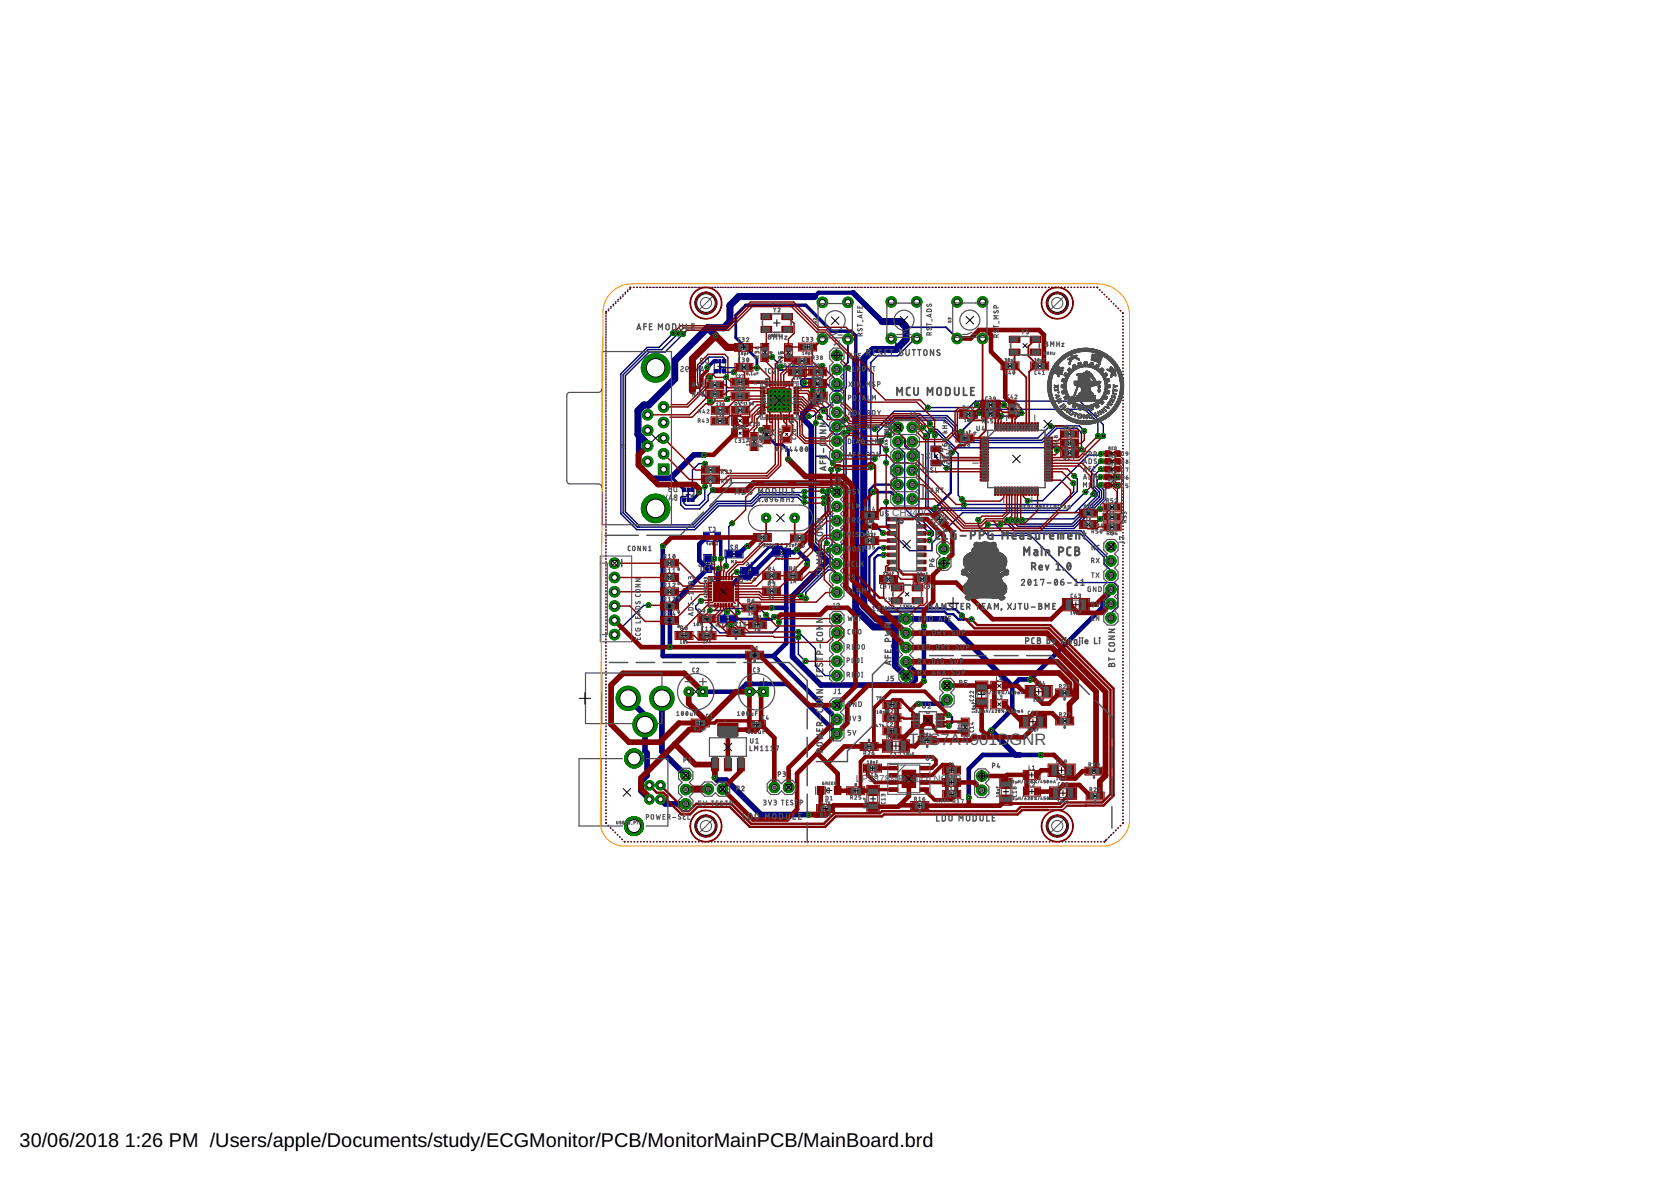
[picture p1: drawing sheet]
<svg xmlns="http://www.w3.org/2000/svg" width="297mm" height="210mm" viewBox="0 0 297 210" stroke-linecap="round" stroke-linejoin="round" font-family="sans-serif">
<defs><g id="words">
<g font-size="3.5">
<text x="3.5" y="203.9">30/06/2018</text>
<text x="22.2" y="203.9">1:26 PM /Users/apple/Documents/study/ECGMonitor/PCB/MonitorMainPCB/MainBoard.brd</text>
</g>
<text font-size="2.9" fill="#505050" x="161.5" y="132.5">TPS7A4901DGNR</text>
<g font-size="1.8" fill="#505050">
<text x="133.9" y="68.9">*</text>
<text x="135.1" y="71.8">AUF3E4400_RHA_40</text>
<text x="173" y="77.8">*</text>
<text x="158.6" y="91.6">CH340G</text>
<text x="161.9" y="126.8">*</text>
<text x="152.1" y="139.1">L</text>
<text x="153.1" y="139.1">P3878</text>
<text x="158.3" y="139.1">M</text>
<text x="159.7" y="139.1">RC2</text>
<text x="160.2" y="139.1">I</text>
<text x="161" y="139.1">-A</text>
<text x="162.8" y="139.1">DJ_NO</text>
<text x="168.6" y="139.1">PB</text>
</g>
<text font-size=".6" fill="#505050" x="128.6" y="128.3">U1</text>
</g></defs>
<g fill="none" stroke="#000" stroke-width=".18">
<path d="M127.6 65.1h.8M128 64.7v.8M122 87.9h.7M122.3 87.5v.8M125.8 99.8v.7M126.3 95.4h.6M126.6 95.1v.6M130.2 98.2l.6 .6M130.8 98.2l-.6 .6M138.7 97.9l.4 .5M139.1 97.9l-.4 .5M125.4 100.2h.8"/>
<path d="M129.1 110h.6M129.4 109.7v.6M132.8 101.6h.9M133.3 101.1v.9"/>
</g>
<g fill="none" stroke="#505050" stroke-width=".18">
<path d="M121.1 65.2l.2-.1 .2 .2-.5 .4v.3l.2 .1 .3-.2M121.9 65.7l.1 .2 .3 .2M122 65.2a.26 .26 0 0 1 .4 .1 .26 .26 0 0 1-.2 .4h-.3zM122.8 65.7l.1 .2 .3 .2M122.8 65.3a.26 .26 0 0 1 .4-.1 .26 .26 0 0 1-.1 .5h-.3zM123.6 65.1l.3 1 .3-1M124.5 66.1l.3-1 .3 1M124.6 65.8h.5M125 63.8a.26 .26 0 0 0-.4-.2 .26 .26 0 0 0 0 .5l.4 .5h-.5M125.5 65.2l.4-.1v1l-.4-.1v-.4h.2l-.2-.2zM125.5 63.7l.4-.1v1l-.4-.1zM125.7 65.6h.2"/>
<path d="M127 64.5h2v1.2h-2zM115.4 88.1l.4-.1v.2l-.4 .4v.2l.2 .1 .3-.1M116.2 88.5l.2 .3 .2 .1M116.3 88a.25 .25 0 0 1 .4 .1 .25 .25 0 0 1-.2 .4h-.3zM117.1 88.5l.2 .3 .2 .1M117.2 88a.26 .26 0 0 1 .4 .1 .26 .26 0 0 1-.2 .4h-.3zM118 88l.3 .9 .3-.9M118.9 88.9l.3-.9 .3 .9M119 88.7h.4M119.1 86.9l-.2 .1v.3l.5 .1M119.4 86.5h-.4l-.1 .2 .1 .1 .3 .1M119.9 88.1l.4-.1v.9l-.5-.1v-.3l.3-.1-.2-.1z"/>
<path d="M119.9 86.6l.4-.1v.9h-.3l-.2-.2zM120.1 88.4h.2M121.3 87.3h2v1.3h-2zM125.4 99.8v.7M125.5 96.4h.3v.4M125.5 96.6h.3M126.1 96.5v.3h.2v-.3M126.2 99.8v.7M126.6 96.4a.19 .19 0 0 1 .3 .1 .19 .19 0 0 1-.1 .3M126.6 96.4v.4h.2M126.6 96.5l.2 .2M126.9 99.1v.2"/>
<path d="M127 99.7h-.4l.1 .1 .3 .1M127.1 96.8h.1M127.1 99.1v.2h-.5M127.3 96.8h.3M127.6 96.5l-.1-.1v.4M130.1 98.9h.7M130.1 98h.7M130.9 99.7l-.1-.1v.5M137.9 99h.2v.5M137.9 99.2h.2M138.4 99.1v.4h.2v-.4M138.6 97.7h.7"/>
<path d="M138.6 98.6h.7M138.9 99.5h.3M139.2 99.1l-.2-.1v.5M139.4 99.4h.1M139.4 99.4v.1M139.7 99.1l.2 .3M139.7 99h.1a.2 .2 0 0 1 .2 .2 .2 .2 0 0 1-.3 .2zM126.6 101a.22 .22 0 0 1 .3-.1 .22 .22 0 0 1 .1 .3h-.3zM126.6 100.7h.1M126.6 100.2v.2M126.6 100.6v.1M126.6 100.6h.1"/>
<path d="M126.6 100.3h.5l-.1 .1M127 100.9l-.3 .3M127.3 110.9h.2v.5M127.3 111.1h.2M127.8 111.1v.3h.2v-.3M128.3 111.4h.2M128.5 111l-.1-.1v.5M128.8 111.4h.1M129 110.5h.8M129 109.6h.8M129.1 111l.2 .3M129.1 111a.2 .2 0 0 1 .2 .2 .2 .2 0 0 1-.2 .2z"/>
<path d="M130 100.1v-.5l.2 .3 .1-.3v.5M130.7 100.1h.2M132.2 102.7h.2v.5M132.2 102.9h.2M132.8 102.8v.4l.2-.1v-.3M132.9 102h.7M132.9 101.1h.7M133.3 103.2h.2M133.5 102.8l-.1-.1v.5M133.8 103.1h.1M133.8 103.1v.1M134 102.8l.3 .3"/>
<path d="M134.1 102.7a.2 .2 0 0 1 .2 .2 .2 .2 0 0 1-.2 .2z"/>
</g>
<g fill="none" stroke="#505050" stroke-width=".19">
<path d="M124.9 99.6v.4h-.3v-.3l-.1-.1-.2 .1-.1 .3M126.4 93.8l-.4-.1 .2 .7M126.8 93.7l.3 .2v.4l-.3 .1M130.3 97l-.1-.1-.3 .1 .4 .6h-.4M130.8 97.3l-.1 .3M131.1 97.3h-.3l-.1-.3 .4-.1v.7M132.8 100l.2 .1 .1 .2M133.5 100l.3 .1v.5l-.3 .1M138 96.8l.3 .4M138.1 96.6a.33 .33 0 0 1 .3 .4 .33 .33 0 0 1-.3 .3l-.1-.2zM138.8 97.3h.4M139.2 96.8l-.2-.2v.7"/>
<path d="M139.5 96.6h.3v.2v.4l-.3 .1M124.2 100.4l.2 .3h.5v-.3M125.7 110.4h.4M126.1 109.9l-.2-.2v.7M126.5 110.4h.4M126.9 109.9l-.2-.2v.7M127.2 109.7h.2l.1 .2v.5h-.3M132.8 100.4l.3-.1v.2a.2 .2 0 0 1-.2 .2 .2 .2 0 0 1-.1-.3z"/>
</g>
<g fill="#505050" stroke="#505050" stroke-width=".18">
<path d="M125.3 99.3h1v.5h-1z"/>
<path d="M125.3 100.5h1v.5h-1z"/>
<path d="M132.4 101.1h.5v.9h-.5z"/>
<path d="M133.6 101.1h.5v.9h-.5z"/>
<path d="M129.6 98h.5v1h-.5z"/>
<path d="M130.8 98h.5v1h-.5z"/>
<path d="M139.3 97.7h.5v.9h-.5z"/>
<path d="M138.1 97.7h.5v.9h-.5z"/>
<path d="M128.5 109.6h.6v.9h-.6z"/>
<path d="M129.7 109.6h.5v.9h-.5z"/>
<path d="M127.8 64.2h.3v.3h-.3z"/>
<path d="M127.2 64.2h.2v.3h-.2z"/>
<path d="M127.8 65.7h.3v.3h-.3z"/>
<path d="M127.2 65.7h.2v.3h-.2z"/>
<path d="M128.5 65.7h.3v.3h-.3z"/>
<path d="M128.5 64.2h.3v.3h-.3z"/>
<path d="M122.2 87h.3v.3h-.3z"/>
<path d="M121.6 87h.2v.3h-.2z"/>
<path d="M122.2 88.6h.3v.3h-.3z"/>
<path d="M121.6 88.6h.2v.3h-.2z"/>
<path d="M122.9 88.6h.2v.3h-.2z"/>
<path d="M122.9 87h.2v.3h-.2z"/>
</g>
<path d="M158 75.3v1.3M110.5 99.5v1.2" fill="none" stroke="#505050" stroke-width=".21"/>
<g fill="#505050" stroke="#505050" stroke-width=".18">
<circle cx="128.7" cy="65.3" r=".19"/>
<circle cx="123" cy="88.1" r=".19"/>
</g>
<path d="M125.1 94.6h3v1.6h-3zM125.1 98.6h1.4v3.1h-1.4zM128.9 97.8h3.2v1.4h-3.2zM137.3 97.5h3.2v1.3h-3.2zM198.6 86.3v2.9l-3 3.1M198.6 84.8l-2 2v2l-1 1v.6M127.8 109.3h3.2v1.4h-3.2zM131.7 100.9h3.2v1.4h-3.2z" fill="none" stroke="#000080" stroke-width=".18"/>
<g fill="#000080" stroke="#000080" stroke-width=".18">
<path d="M187.9 144.9a1.93 1.93 0 0 1 2 1.9 1.93 1.93 0 0 1-2 1.9v-.1a1.82 1.82 0 0 0 1.8-1.8 1.82 1.82 0 0 0-1.8-1.8z" fill-rule="evenodd"/>
<path d="M186.7 145.3l.7-.4h.6v.1a1.82 1.82 0 0 0-1.8 1.8 1.82 1.82 0 0 0 1.8 1.8v.1a1.92 1.92 0 0 1-1.9-1.2 1.92 1.92 0 0 1 .6-2.2z" fill-rule="evenodd"/>
<path d="M187.9 51.9a1.93 1.93 0 0 1 2 2 1.93 1.93 0 0 1-2 1.9v-.1a1.81 1.81 0 0 0 1.8-1.8 1.81 1.81 0 0 0-1.8-1.8z" fill-rule="evenodd"/>
<path d="M186.7 52.4l1-.5h.3v.2a1.81 1.81 0 0 0-1.8 1.8 1.81 1.81 0 0 0 1.8 1.8v.1a1.91 1.91 0 0 1-1.9-1.2 1.91 1.91 0 0 1 .6-2.2z" fill-rule="evenodd"/>
<path d="M125.4 52a1.9 1.9 0 0 1 2.1 1.9 1.9 1.9 0 0 1-2.1 1.9v-.1a1.81 1.81 0 0 0 1.8-1.8 1.81 1.81 0 0 0-1.8-1.8z" fill-rule="evenodd"/>
<path d="M124 52.6a1.65 1.65 0 0 1 1.6-.6v.1a1.81 1.81 0 0 0-1.9 1.8 1.81 1.81 0 0 0 1.9 1.8v.1a1.9 1.9 0 0 1-1.9-1.1 1.9 1.9 0 0 1 .3-2.1z" fill-rule="evenodd"/>
<path d="M125.4 144.9a1.9 1.9 0 0 1 2.1 1.9 1.9 1.9 0 0 1-2.1 1.9v-.1a1.82 1.82 0 0 0 1.8-1.8 1.82 1.82 0 0 0-1.8-1.8z" fill-rule="evenodd"/>
<path d="M124 145.6a1.56 1.56 0 0 1 1.6-.7v.1a1.82 1.82 0 0 0-1.9 1.8 1.82 1.82 0 0 0 1.9 1.8v.1a1.91 1.91 0 0 1-1.9-1 1.91 1.91 0 0 1 .3-2.1z" fill-rule="evenodd"/>
</g>
<g fill="#000080" stroke="#000080" stroke-width=".18">
<path d="M125.3 98.8h1v1.1h-1z"/>
<path d="M125.3 100.5h1v1.1h-1z"/>
<path d="M131.9 101h1.1v1.1h-1.1z"/>
<path d="M133.6 101h1.1v1.1h-1.1z"/>
<path d="M127.1 94.8h.8v1.2h-.8z"/>
<path d="M125.3 94.8h.8v1.2h-.8z"/>
<path d="M129.1 98h1.1v1h-1.1z"/>
<path d="M130.8 98h1.1v1h-1.1z"/>
<path d="M139.2 97.6h1.1v1.1h-1.1z"/>
<path d="M137.5 97.6h1.1v1.1h-1.1z"/>
<path d="M128 109.5h1.1v1h-1.1z"/>
<path d="M129.7 109.5h1.1v1h-1.1z"/>
<path d="M128.4 63.9h.6v.6h-.6z"/>
<path d="M127.8 63.9h.4v.6h-.4z"/>
<path d="M126.9 63.9h.6v.6h-.6z"/>
<path d="M128.4 65.7h.6v.6h-.6z"/>
<path d="M127.8 65.7h.4v.6h-.4z"/>
<path d="M126.9 65.7h.6v.6h-.6z"/>
<path d="M122.8 86.7h.6v.6h-.6z"/>
<path d="M122.2 86.7h.3v.6h-.3z"/>
<path d="M121.3 86.7h.6v.6h-.6z"/>
<path d="M122.8 88.5h.6v.6h-.6z"/>
<path d="M122.2 88.5h.3v.6h-.3z"/>
<path d="M121.3 88.5h.6v.6h-.6z"/>
</g>
<path d="M132.5 54.3h10.7l4.6 4.6h3.5l.8 .8v4.1M127.2 64.2h-.3l-1.1 1.1M127.5 95.4l.6 .7v3.2M125.8 101h1.9" fill="none" stroke="#000080" stroke-width=".61"/>
<g fill="none" stroke="#000080" stroke-width=".83">
<path d="M117.8 97.1v19.5h19.7M125.7 95.4l-1.4 1.3v3l1.5 1.3-6.7 6.8v7.2M125.7 95.4h.1M132.9 97.1h-.2l-1.4 1.4v-.1M138.1 98.1h-.6l-4 4.1-.3 .4h-1.7l-1.5 1.5h-1.7l-.6-.7v-2.4M137.2 108h2.6M137.5 116.6l11.3 11.3M143.5 100.2v-.6l-1.9-1.9-.4 .4h-1.4v16.2l-2.3 2.3M164.2 111.3v9.8M197.5 104.8v.4l-1.5 1.5v1.2l-12.9 12.9h-1.9l-1.3 1.2v4.1l-3.7 3.7M124.9 122.9h6.4l1.4-1.3h7.2l8.9 8.8M168.3 124.4l-.7 .7h-4.3"/>
<path d="M185.1 134.2h-10.4l-2.5 2.5v5.1"/>
</g>
<path d="M132.5 54.3l-1.7 1.7v4l3.8 3.8v1.6M135.3 76.4l2.6 2.6h1.2l1 1.1v1.5M119.2 85h.4l2 2M124.3 87.5v.2l-1.2 1.1M127 99.3h-1.2M139.8 98.1l-1-.9h-2.1l-4.4 4.5h-1.3M155.3 87.5h3.1l1.2 1.2M127.7 100.9v.1M137.6 109.6l-.4 .5-7-.1" fill="none" stroke="#000080" stroke-width=".51"/>
<g fill="none" stroke="#000080" stroke-width=".25">
<path d="M107.7 56h.1M107.7 56.5v.1M107.7 57.1v.1M107.7 57.7h.1M107.7 58.3h.1M107.7 58.8v.1M107.7 59.4v.1M107.7 60h.1M107.8 55.3l-.1 .2M108.2 54.9l-.1 .1M108.6 54.5h.1M109.1 54.1h-.1"/>
<path d="M109.5 53.6l-.1 .1M109.9 53.2l-.1 .1M110.3 52.8v.1M110.8 52.4h-.1M111.2 51.9l-.1 .1M111.6 51.5l-.1 .1M112.1 51.1l-.1 .1M112.6 51.1h.1M113.2 51.1h.1M113.8 51.1h.1M114.4 51.1h.1M115 51.1h.1"/>
<path d="M115.7 51.1h.1M116.2 51.1h.1M116.8 51.1h.1M117.4 51.1h.1M118 51.1h.1M118.5 51.1h.1M119.1 51.1h.1M119.6 59.2l-2.5 2.5h-2.1l-4.6 4.7v24.9l2.8 2.8h10.3l4.2-4.2h6l1.6-1.5h6.5l.6 .6h.3l.3 .2M119.7 51.1h.1M120.2 51.1h.1M120.5 59.3l-2.9 2.8h-2.4l-4.4 4.5v24.5l2.5 2.6h10.1l4.2-4.2h6l1.5-1.6h6.9l.3 .4h.7M120.8 51.1h.1"/>
<path d="M121.4 51.1h.1M121.5 59.3l-3.3 3.3h-2.8l-4.2 4.2v24.2l2.3 2.3h9.7l4.2-4.2h6l1.5-1.6h8l.1-.1M122 51.1h.1M122.6 51.1h.1M123.1 51.1h.1M123.7 51.1h.1M124.3 51.1h.1M124.9 51.1h.1M125.4 51.1h.1M126 51.1h.1M126.6 51.1h.1M127.1 51.1h.1"/>
<path d="M127.7 51.1h.1M128.3 51.1h.1M128.9 51.1h.1M129.5 51.1h.1M130 51.1h.1M130.6 51.1h.1M131.2 51.1h.1M131.7 51.1h.1M132.3 51.1h.1M132.9 51.1h.1M133.5 51.1h.1M134 51.1h.1"/>
<path d="M134.6 51.1h.1M135.2 51.1h.1M135.8 51.1h.1M136.4 51.1h.1M136.9 51.1h.1M137.5 51.1h.1M138.1 51.1h.1M138.6 51.1h.1M139.2 51.1h.1M139.8 51.1h.1M140.4 51.1h.1M140.9 51.1h.1"/>
<path d="M141.5 51.1h.1M142.1 51.1h.1M142.7 51.1h.1M143.3 51.1h.1M143.8 51.1h.1M144.4 51.1h.1M145 51.1h.1M145.5 51.1h.1M146.1 51.1h.1M146.7 51.1h.1M147.3 51.1h.1M147.8 51.1h.1"/>
<path d="M148.4 51.1h.1M149 51.1h.1M149.6 51.1h.1M150.2 51.1h.1M150.7 51.1h.1M151.3 51.1h.1M151.9 51.1h.1M152.4 51.1h.1M153 51.1h.1M153.6 51.1h.1M154.2 51.1h.1M154.7 51.1h.1"/>
<path d="M155.3 51.1h.1M155.9 51.1h.1M156.5 51.1h.1M157 51.1h.1M157.6 51.1h.1M158.2 51.1h.1M158.8 51.1h.1M159.3 51.1h.1M159.9 51.1h.1M160.5 51.1h.1M161.1 51.1h.1M161.6 51.1h.1"/>
<path d="M162.2 51.1h.1M162.8 51.1h.1M163.4 51.1h.1M163.9 51.1h.1M164.5 51.1h.1M165.1 51.1h.1M165.7 51.1h.1M166.2 51.1h.1M166.8 51.1h.1M167.4 51.1h.1M168 51.1h.1M168.6 51.1h.1"/>
<path d="M169.1 51.1h.1M169.7 51.1h.1M170.3 51.1h.1M170.8 51.1h.1M171.4 51.1h.1M172 51.1h.1M172.6 51.1h.1M173.1 51.1h.1M173.7 51.1h.1M174.3 51.1h.1M174.9 51.1h.1M175.5 51.1h.1"/>
<path d="M176 51.1h.1M176.6 51.1h.1M177.2 51.1h.1M177.7 51.1h.1M178.3 51.1h.1M178.9 51.1h.1M179.5 51.1h.1M180 51.1h.1M180.6 51.1h.1M181.2 51.1h.1M181.8 51.1h.1M182.3 51.1h.1"/>
<path d="M182.9 51.1h.1M183.5 51.1h.1M184.1 51.1h.1M184.6 51.1h.1M185.2 51.1h.1M185.8 51.1h.1M186.4 51.1h.1M186.9 51.1h.1M187.5 51.1h.1M188.1 51.1h.1M188.7 51.1h.1M189.2 51.1h.1"/>
<path d="M189.8 51.1h.1M190.4 51.1h.1M191 51.1h.1M191.5 51.1h.1M192.1 51.1h.1M192.7 51.1h.1M193.3 51.1h.1M193.8 51.1h.1M194.4 51.1h.1M195 51.1h.1M195.5 51.5h.1M195.9 51.9v.1"/>
<path d="M196.3 52.3v.1M196.7 52.7v.1M197.1 53.1l.1 .1M197.5 53.6h.1M197.9 54h.1M198.3 54.4h.1M198.8 54.8h.1M199.2 55.2h.1M199.6 55.6v.1M199.6 56.2v.1M199.6 56.8v.1M199.6 57.4h.1"/>
<path d="M199.6 58h.1M199.6 58.5v.1M199.6 59.1v.1M199.6 59.7h.1M107.7 60.5v.1M107.7 61.1v.1M107.7 61.7h.1M107.7 62.3h.1M107.7 62.8v.1M107.7 63.4v.1M107.7 64h.1M107.7 64.5v.1"/>
<path d="M107.7 65.1v.1M107.7 65.7h.1M107.7 66.3h.1M107.7 66.8v.1M107.7 67.4v.1M107.7 68h.1M107.7 68.5v.1M107.7 69.1v.1M107.7 69.7h.1M107.7 70.3h.1M107.7 70.8v.1M107.7 71.4v.1"/>
<path d="M107.7 72h.1M107.7 72.5v.1M107.7 73.1v.1M107.7 73.7h.1M107.7 74.3h.1M107.7 74.8v.1M107.7 75.4v.1M107.7 76h.1M107.7 76.5v.1M107.7 77.1v.1M107.7 77.7h.1M107.7 78.3h.1"/>
<path d="M107.7 78.8v.1M107.7 79.4v.1M107.7 80h.1M127.2 66l-1 1.1M128 64.2v1.8M128 65.2l.2 .2M128.2 65.4h6.4M128.2 65.4l-.2 .1M128.7 66l.2 .2h1.5M128.7 64.2v-.5l-.2-.2h-2.5l-1.6 1.5v4.5l1.8 1.8M129.1 67.1v3.7l.2 .2M137.2 63.5l.9 .9v1l.4 .4 8.3-.1 2 2v.5"/>
<path d="M143 68h2l1.3 1.3M145 75.2v21.2l3.8 3.8h-1l-5.4 5.4v.3M145.7 74.2l1.8 1.8v.3l.9 .9h.8l.3-.3h.6l-.1 17-1.2 1.2M146.2 65l-.1 .2h-7.3M146.4 73.1l1.5 1.5h1.3l1.8 1.7v.9l-.6 .5v18.3l-1.6 1.6M148.8 70.8l-1.7 1.6h-1l-1.6 1.6h-.7M150.7 65.4l-.3 .3v3.2l-.2 .2v5.5M155.5 76.2h.4l3.1-3.1h14.5l.4-.4h18.9l2.4 2.4v2.4M157.5 79.9v2.3M158 77.3l.4-.3v-1.5l.8-.8h8.7l1.5 1.4v1.2l1.3 1.4h14.6l2.6-2.6h3.6l.7 .9v2.9M158.4 60.2l.9 .8v1.1M159.6 78.5v.8l1.2 1.2v9.9l4.4 4.4"/>
<path d="M159.6 76v.8l1.2 1.2v1.3l.6 .5h1.2l.8 .7-.1 11.5M163 60.2h-.3l-3.1 3h-3.6l-1.3 1.3 .1 18.6M164 76l1.2 1.2v.5l-.2 .3v12l.9 1h.7l.7-.7h21.2M164.5 77.4l.1 12.8 1.2 1.2h1l.7-.7h22.2l3.3-3.3M164.9 72.4h7.4l1.1-1.1h18.6l4.1 4.2v2M165.3 75.3l1 1h.3l3.2 3.3h17.8l.3 .4M165.5 76.5l.2 .2h.7l3.9 3.9v7.4l.7 .8M166.1 77.4v3.7l2.2 2.1M173.7 72h4.8M181.6 73.4l-.5 .6h-3.1M186.8 75.7l-2.3 2.2h-13.5l-.8-.9v-1.3l-1.9-1.8h-9.4l-2.9 2.9v1.8l.5 .5v1.5l-1 1M192.7 76.6l-.8-.9h-4.2l-2.6 2.6h-14.2l-1.1-1.1v-1.3l-1.7-1.6h-9.1l-1 1v1.2l-.6 .6v.5l-.8 .8"/>
<path d="M199.6 60.2v.1M199.6 60.8v.1M199.6 61.4h.1M199.6 62h.1M199.6 62.5v.1M199.6 63.1v.1M199.6 63.7v.1M199.6 64.3h.1M199.6 64.8v.1M199.6 65.4v.1M199.6 66h.1M199.6 66.5v.1"/>
<path d="M199.6 67.1v.1M199.6 67.7v.1M199.6 68.3h.1M199.6 68.8v.1M199.6 69.4v.1M199.6 70v.1M199.6 70.6h.1M199.6 71.1v.1M199.6 71.7v.1M199.6 72.3h.1M199.6 72.9h.1M199.6 73.4v.1"/>
<path d="M199.6 74v.1M199.6 74.6h.1M199.6 75.1v.1M199.6 75.7v.1M199.6 76.3v.1M199.6 76.9h.1M199.6 77.4v.1M199.6 78v.1M199.6 78.6v.1M199.6 79.2h.1M199.6 79.7v.1M107.7 80.5v.1"/>
<path d="M107.7 81.1v.1M107.7 81.7h.1M107.7 82.3h.1M107.7 82.8v.1M107.7 83.4v.1M107.7 84h.1M107.7 84.5v.1M107.7 85.1v.1M107.7 85.7h.1M107.7 86.3h.1M107.7 86.8v.1M107.7 87.4v.1"/>
<path d="M107.7 88h.1M107.7 88.5v.1M107.7 89.1v.1M107.7 89.7h.1M107.7 90.3h.1M107.7 90.8v.1M107.7 91.4v.1M107.7 92h.1M107.7 92.5v.1M107.7 93.1v.1M107.7 93.7h.1M107.7 94.3h.1"/>
<path d="M107.7 94.8v.1M107.7 95.4v.1M107.7 96h.1M107.7 96.5v.1M107.7 97.1v.1M107.7 97.7h.1M107.7 98.3h.1M107.7 98.8v.1M107.7 99.4v.1M107.7 100h.1M113.6 93.7h.1M122.3 87v1.8"/>
<path d="M125.3 86.5v2.3l-1 1h-2.4l-.3-.3v-.7M125.3 82.4h-1.1l-1.1 1.1v3.5M126.7 87.1l-.8 .9v.9l-1.5 1.5h-2.7l-.7-.7v-1.3l.2-.2h.8l.3-.3M129.6 98.5l-.5 .5v1.6M130.1 93l-.5 .6v4.9M145 81.1h1.9l1.1 1.2M146.2 87.3l.5 .5M146.4 89.4l.3 .3v2l.2 .2v4.6M146.5 88.5l.6 .6v2.4l.4 .4v3.7l.4 .4v.7l-.6 .7v.4M146.7 87.8l.8 .8v2.7l1.3 1.3M146.7 87.8h.1M159.6 81v.9l-1.2 1.2v1l1.2 1.2v.8"/>
<path d="M163.3 92h.1M163.4 92l2.5 2.5v.6l-.7 .6v.4M163.4 89.2h-.1M164.5 84.8h.1M166.2 91h.1M170.9 90.7h.1M171 90.3h.1M171.6 90.3h.1M173.9 92.4v1.1l1.7 1.7h7.6l8.4 8.3h6.4l.7 .8v3.5l-1.2 1.2v.8M175.6 93.3h1.4l1.5 1.5h13.5l4.3 4.2v1.2l1.2 1.2v.8M177.8 93.2h1.4l1.1 1.1h11.9l5.3 5.4M179 92.5l.3 .2"/>
<path d="M179.3 92.7v.1M186.3 89.7h.1M190.8 85.9l.1 1.5-2.3 2.3h-17.3M191 84.6l.5 .5v2.2l-3.1 3M194.4 87.9l-3.3 3.2h-20l-5.4 5.4v1.4h-4l-4.1-4.2v-4.5M194.6 87.2l.4 .4v.5l-4.1 4.1h-8.9l-.2 .3M194.6 87.2h.1M195.4 83.7l.3-.3-1.3 1.2v1.8l1 1v.9l-4.8 4.8h-9.1l-.7-.6M195.6 84.8l-.6 .5v1.1l.8 .8v1.3l-5.1 5h-9.7l-1.1-1M195.7 86.2v.3l.5 .6v1.5l-5.3 5.3h-10.4l-1.2-1.1M195.7 80.6l-.3 .3h-2l-8.1 8.1h-2.6M195.7 82l-1.6 1.6-.1 3 .6 .6"/>
<path d="M199.6 80.3v.1M199.6 80.9h.1M199.6 81.4v.1M199.6 82v.1M199.6 82.6v.1M199.6 83.2h.1M199.6 83.8h.1M199.6 84.3v.1M199.6 84.9v.1M199.6 85.5h.1M199.6 86v.1M199.6 86.6v.1"/>
<path d="M199.6 87.2h.1M199.6 87.8h.1M199.6 88.3v.1M199.6 88.9v.1M199.6 89.5v.1M199.6 90.1h.1M199.6 90.6v.1M199.6 91.2v.1M199.6 91.8h.1M199.6 92.4h.1M199.6 92.9v.1M199.6 93.5v.1"/>
<path d="M199.6 94.1h.1M199.6 94.6v.1M199.6 95.2v.1M199.6 95.8h.1M199.6 96.4h.1M199.6 96.9v.1M199.6 97.5v.1M199.6 98.1h.1M199.6 98.7h.1M199.6 99.2v.1M199.6 99.8v.1M107.7 100.5v.1"/>
<path d="M107.7 101.1v.1M107.7 101.7h.1M107.7 102.3h.1M107.7 102.8v.1M107.7 103.4v.1M107.7 104h.1M107.7 104.5v.1M107.7 105.1v.1M107.7 105.7h.1M107.7 106.3h.1M107.7 106.8v.1M107.7 107.4v.1"/>
<path d="M107.7 108h.1M107.7 108.5v.1M107.7 109.1v.1M107.7 109.7h.1M107.7 110.3h.1M107.7 110.8v.1M107.7 111.4v.1M107.7 112h.1M107.7 112.5v.1M107.7 113.1v.1M107.7 113.7h.1M107.7 114.3h.1"/>
<path d="M107.7 114.8v.1M107.7 115.4v.1M107.7 116h.1M107.7 116.5v.1M107.7 117.1v.1M107.7 117.7h.1M107.7 118.2v.1M107.7 118.8v.1M107.7 119.4h.1M107.7 120h.1M115.3 107.6h-.9l-5.2 5.2M124.6 106.8l-.9 .9v.5l4.3 4.3h9.3l1.1-1.1v-.8"/>
<path d="M126.2 108.5h2.4l.4-.3h6.1l1.1 1.1M129.2 108.8l-.7 .7v.5l1.2 1.2h.2M131.1 108.8v.3l-.9 .9M141.9 113.3v3l1.3 1.2M141.9 112.3l3 3v3l1.8 1.8h2.1M148.8 102.7v-.5l-.9-.9h-.7l-4 4v1.1M199.6 100.4h.1M199.6 100.9v.1M199.6 101.5v.1M199.6 102.1v.1M199.6 102.7h.1M199.6 103.3h.1"/>
<path d="M199.6 103.8v.1M199.6 104.4v.1M199.6 105h.1M199.6 105.5v.1M199.6 106.1v.1M199.6 106.7h.1M199.6 107.3h.1M199.6 107.8v.1M199.6 108.4v.1M199.6 109h.1M199.6 109.5v.1M199.6 110.1v.1"/>
<path d="M199.6 110.7v.1M199.6 111.3h.1M199.6 111.8v.1M199.6 112.4v.1M199.6 113v.1M199.6 113.6h.1M199.6 114.1v.1M199.6 114.7v.1M199.6 115.3h.1M199.6 115.8v.1M199.6 116.4v.1M199.6 117v.1"/>
<path d="M199.6 117.6h.1M199.6 118.2h.1M199.6 118.7v.1M199.6 119.3v.1M199.6 119.9h.1M107.7 120.5v.1M107.7 121.1v.1M107.7 121.7h.1M107.7 122.2v.1M107.7 122.8v.1M107.7 123.4h.1M107.7 124h.1"/>
<path d="M107.7 124.5v.1M107.7 125.1v.1M107.7 125.7h.1M107.7 126.2v.1M107.7 126.8v.1M107.7 127.4h.1M107.7 128h.1M107.7 128.5v.1M107.7 129.1v.1M107.7 129.7h.1M107.7 130.2v.1M107.7 130.8v.1"/>
<path d="M107.7 131.4h.1M107.7 132h.1M107.7 132.5v.1M107.7 133.1v.1M107.7 133.7h.1M107.7 134.2v.1M107.7 134.8v.1M107.7 135.4h.1M107.7 136h.1M107.7 136.5v.1M107.7 137.1v.1M107.7 137.7h.1"/>
<path d="M107.7 138.2v.1M107.7 138.8v.1M107.7 139.4h.1M107.7 140h.1M199.6 120.4v.1M199.6 121v.1M199.6 121.6h.1M199.6 122.2h.1M199.6 122.7v.1M199.6 123.3v.1M199.6 123.9v.1M199.6 124.5h.1"/>
<path d="M199.6 125v.1M199.6 125.6v.1M199.6 126.2h.1M199.6 126.7v.1M199.6 127.3v.1M199.6 127.9v.1M199.6 128.5h.1M199.6 129v.1M199.6 129.6v.1M199.6 130.2v.1M199.6 130.8h.1M199.6 131.3v.1"/>
<path d="M199.6 131.9v.1M199.6 132.5h.1M199.6 133.1h.1M199.6 133.6v.1M199.6 134.2v.1M199.6 134.8h.1M199.6 135.3v.1M199.6 135.9v.1M199.6 136.5v.1M199.6 137.1h.1M199.6 137.6v.1M199.6 138.2v.1"/>
<path d="M199.6 138.8v.1M199.6 139.4h.1M199.6 139.9v.1M107.7 146.2l.1 .1M107.7 140.5v.1M107.7 141.1v.1M107.7 141.7h.1M107.7 142.2v.1M107.7 142.8v.1M107.7 143.4h.1M107.7 144h.1M107.7 144.5v.1"/>
<path d="M107.7 145.1v.1M107.7 145.7h.1M108.1 146.7l.1 .1M108.5 147.1l.1 .1M108.9 147.5l.1 .1M109.3 147.9l.1 .1M109.7 148.3l.1 .1M110.2 148.7v.1M110.6 149.2h.1M111 149.6h.1M111.6 149.6h.1M112.2 149.6h.1"/>
<path d="M112.7 149.6h.1M113.3 149.6h.1M113.9 149.6h.1M114.4 149.6h.1M115 149.6h.1M115.6 149.6h.1M116.2 149.6h.1M116.7 149.6h.1M117.3 149.6h.1M117.9 149.6h.1M118.4 149.6h.1M119 149.6h.1"/>
<path d="M119.6 149.6h.1M120.2 149.6h.1M120.7 149.6h.1M121.3 149.6h.1M121.9 149.6h.1M122.4 149.6h.1M123 149.6h.1M123.6 149.6h.1M124.2 149.6h.1M124.8 149.6h.1M125.3 149.6h.1M125.9 149.6h.1"/>
<path d="M126.5 149.6h.1M127 149.6h.1M127.6 149.6h.1M128.2 149.6h.1M128.8 149.6h.1M129.3 149.6h.1M129.9 149.6h.1M130.5 149.6h.1M131 149.6h.1M131.6 149.6h.1M132.2 149.6h.1M132.8 149.6h.1"/>
<path d="M133.3 149.6h.1M133.9 149.6h.1M134.5 149.6h.1M135 149.6h.1M135.6 149.6h.1M136.2 149.6h.1M136.8 149.6h.1M137.3 149.6h.1M137.9 149.6h.1M138.5 149.6h.1M139 149.6h.1M139.6 149.6h.1"/>
<path d="M140.2 149.6h.1M140.8 149.6h.1M141.3 149.6h.1M141.9 149.6h.1M142.5 149.6h.1M143 149.6h.1M143.6 149.6h.1M144.2 149.6h.1M144.8 149.6h.1M145.4 149.6h.1M145.9 149.6h.1M146.5 149.6h.1"/>
<path d="M147.1 149.6h.1M147.6 149.6h.1M148.2 149.6h.1M148.8 149.6h.1M149.4 149.6h.1M149.9 149.6h.1M150.5 149.6h.1M151.1 149.6h.1M151.6 149.6h.1M152.2 149.6h.1M152.8 149.6h.1M153.4 149.6h.1"/>
<path d="M153.9 149.6h.1M154.5 149.6h.1M155.1 149.6h.1M155.6 149.6h.1M156.2 149.6h.1M156.8 149.6h.1M157.4 149.6h.1M157.9 149.6h.1M158.5 149.6h.1M159.1 149.6h.1M159.6 149.6h.1M160.2 149.6h.1"/>
<path d="M160.8 149.6h.1M161.4 149.6h.1M161.9 149.6h.1M162.5 149.6h.1M163.1 149.6h.1M163.6 149.6h.1M164.2 149.6h.1M164.8 149.6h.1M165.4 149.6h.1M165.9 149.6h.1M166.5 149.6h.1M167.1 149.6h.1"/>
<path d="M167.7 149.6h.1M168.2 149.6h.1M168.8 149.6h.1M169.4 149.6h.1M169.9 149.6h.1M170.5 149.6h.1M171.1 149.6h.1M171.7 149.6h.1M172.2 149.6h.1M172.8 149.6h.1M173.4 149.6h.1M173.9 149.6h.1"/>
<path d="M174.5 149.6h.1M175.1 149.6h.1M175.7 149.6h.1M176.2 149.6h.1M176.8 149.6h.1M177.4 149.6h.1M177.9 149.6h.1M178.5 149.6h.1M179.1 149.6h.1M179.7 149.6h.1M180.2 149.6h.1M180.8 149.6h.1"/>
<path d="M181.4 149.6h.1M181.9 149.6h.1M182.5 149.6h.1M183.1 149.6h.1M183.7 149.6h.1M184.3 149.6h.1M184.8 149.6h.1M185.4 149.6h.1M186 149.6h.1M186.5 149.6h.1M187.1 149.6h.1M187.7 149.6h.1"/>
<path d="M188.3 149.6h.1M188.8 149.6h.1M189.4 149.6h.1M190 149.6h.1M190.5 149.6h.1M191.1 149.6h.1M191.7 149.6h.1M192.3 149.6h.1M192.8 149.6h.1M193.4 149.6h.1M194 149.6h.1M194.5 149.6h.1"/>
<path d="M195.1 149.6h.1M195.7 149.6h.1M196.6 149.3l-.3 .3M197.1 148.9h-.1M197.5 148.4l-.1 .1M197.9 148l-.1 .1M198.4 147.6l-.1 .1M198.8 147.2h-.1M199.2 146.7l-.1 .1M199.6 140.5v.1M199.6 141.1h.1M199.6 141.6v.1"/>
<path d="M199.6 142.2v.1M199.6 142.8v.1M199.6 143.4h.1M199.6 144h.1M199.6 144.5v.1M199.6 145.1v.1M199.6 145.7h.1M199.6 146.2v.2"/>
</g>
<path d="M151.7 52l5.1 5.1M113.5 77.7v5l2.4 2.3h3.3l4.2-4.2h1.9M146.3 69.3v.7l-3.6 3.6v.8l1.5 1.5v20.8l3 3-6.3 6.3v10.7l5 5.1h15.8l1-1v-1.3l-1.6-1.6v-.3M161.1 110h6.9l11.9 12M111.7 124.1l3 3v6.4l.3 .3v4.1l-1.1 1.1v1.6l1.5 1.5M117.7 124.1v9.5l4.2 4.2M127 138.2l.5 .4h1.6l6.1 6.2h8.6M176.2 129.8l4.3 4.4h.8M117.4 142.1l.8 .8h3.7" fill="none" stroke="#000080" stroke-width="1"/>
<path d="M125.8 58.3l1.4 1.4M125.8 58.3l-5.9 5.8v3.3l-4.6 4.6h-.9l-1 1v4.2l1.7 1.7v.3M144.8 52.7h-13.5l-1.5 1.6v2.8l-1.1 1.2h-2.9M156.8 57.1h3.2l1.1 1.1v2.1l-1.8 1.8h-4.1l-1.7 1.7v43.9l2.4 2.3h5.2M152.1 63.8v44.4l3.2 3.2h3.6l.3 .3v6.6l1.9 1.8" fill="none" stroke="#000080" stroke-width="1.3"/>
<path d="M151.7 52h-6.2l-.7 .7" fill="none" stroke="#000080" stroke-width=".76"/>
<path d="M161.1 58.2h7.1l1.9 2M150.7 60.3v4.1l-.7 .8v3.5l-.7 .8h-1.1l-2.1-2.2h-3.4l-.4 .4v.6l.4 .4h1.2l.6 .6M178 74l-.5-.6h-3.3l-3.3 3.3M148.9 83.4l-.1 .2v3.9" fill="none" stroke="#000080" stroke-width=".32"/>
<path d="M147.8 83.5l-.1 3.2-.5 .6M157.1 97.3h-.9l-1.7 1.7v7.6l2.3 2.3h.4l.2-.2h10.5l.4 .5h1.1l1 .9h2.3M157.1 98.6l-1.1 .1-.6 .6v7.4l1.6 1.6 .1-.2h11l.2 .2h1.6l1.1 1.1M159.6 86.1h-4.1l-1 1v5.2l2.5 2.5M169.2 80.4l-.2 .2v6.9l-2.8 2.8M168.6 127.1h.2l.4 .4v.9l-.6 .6" fill="none" stroke="#000080" stroke-width=".42"/>
<circle cx="122.4" cy="122.9" r=".83" fill="#008000" stroke="#008000" stroke-width=".18"/>
<circle cx="122.4" cy="122.9" r=".36" fill="#fff" stroke="#000" stroke-width=".18"/>
<path d="M124.1 122.1h1.7v1.7h-1.7z" fill="#008000" stroke="#008000" stroke-width=".18"/>
<circle cx="124.9" cy="122.9" r=".36" fill="#fff" stroke="#000" stroke-width=".18"/>
<circle cx="133.2" cy="122.9" r=".83" fill="#008000" stroke="#008000" stroke-width=".18"/>
<circle cx="133.2" cy="122.9" r=".36" fill="#fff" stroke="#000" stroke-width=".18"/>
<path d="M134.9 122.1h1.6v1.7h-1.6z" fill="#008000" stroke="#008000" stroke-width=".18"/>
<circle cx="135.7" cy="122.9" r=".36" fill="#fff" stroke="#000" stroke-width=".18"/>
<circle cx="117.7" cy="124.1" r="2.16" fill="#008000" stroke="#008000" stroke-width=".18"/>
<circle cx="117.7" cy="124.1" r="1.5" fill="#fff" stroke="#000" stroke-width=".18"/>
<circle cx="111.7" cy="124.1" r="2.16" fill="#008000" stroke="#008000" stroke-width=".18"/>
<circle cx="111.7" cy="124.1" r="1.5" fill="#fff" stroke="#000" stroke-width=".18"/>
<circle cx="114.7" cy="128.8" r="2.16" fill="#008000" stroke="#008000" stroke-width=".18"/>
<circle cx="114.7" cy="128.8" r="1.5" fill="#fff" stroke="#000" stroke-width=".18"/>
<circle cx="117.4" cy="142.1" r=".85" fill="#008000" stroke="#008000" stroke-width=".18"/>
<circle cx="117.4" cy="142.1" r=".47" fill="#fff" stroke="#000" stroke-width=".18"/>
<circle cx="117.4" cy="139.6" r=".85" fill="#008000" stroke="#008000" stroke-width=".18"/>
<circle cx="117.4" cy="139.6" r=".47" fill="#fff" stroke="#000" stroke-width=".18"/>
<circle cx="115.4" cy="139.6" r=".85" fill="#008000" stroke="#008000" stroke-width=".18"/>
<circle cx="115.4" cy="139.6" r=".47" fill="#fff" stroke="#000" stroke-width=".18"/>
<circle cx="115.4" cy="142.1" r=".85" fill="#008000" stroke="#008000" stroke-width=".18"/>
<circle cx="115.4" cy="142.1" r=".47" fill="#fff" stroke="#000" stroke-width=".18"/>
<circle cx="112.7" cy="146.8" r="1.65" fill="#008000" stroke="#008000" stroke-width=".18"/>
<circle cx="112.7" cy="146.8" r="1.14" fill="#fff" stroke="#000" stroke-width=".18"/>
<circle cx="112.7" cy="134.8" r="1.65" fill="#008000" stroke="#008000" stroke-width=".18"/>
<circle cx="112.7" cy="134.8" r="1.14" fill="#fff" stroke="#000" stroke-width=".18"/>
<circle cx="121.9" cy="137.8" r=".93" fill="#008000" stroke="#008000" stroke-width=".18"/>
<circle cx="121.9" cy="137.8" r=".51" fill="#fff" stroke="#000" stroke-width=".18"/>
<circle cx="121.9" cy="140.3" r=".93" fill="#008000" stroke="#008000" stroke-width=".18"/>
<circle cx="121.9" cy="140.3" r=".51" fill="#fff" stroke="#000" stroke-width=".18"/>
<circle cx="121.9" cy="142.9" r=".93" fill="#008000" stroke="#008000" stroke-width=".18"/>
<circle cx="121.9" cy="142.9" r=".51" fill="#fff" stroke="#000" stroke-width=".18"/>
<circle cx="136.2" cy="92.1" r=".83" fill="#008000" stroke="#008000" stroke-width=".18"/>
<circle cx="136.2" cy="92.1" r=".36" fill="#fff" stroke="#000" stroke-width=".18"/>
<circle cx="141.3" cy="92.1" r=".83" fill="#008000" stroke="#008000" stroke-width=".18"/>
<circle cx="141.3" cy="92.1" r=".36" fill="#fff" stroke="#000" stroke-width=".18"/>
<circle cx="109.2" cy="100.1" r=".93" fill="#008000" stroke="#008000" stroke-width=".18"/>
<circle cx="109.2" cy="100.1" r=".51" fill="#fff" stroke="#000" stroke-width=".18"/>
<circle cx="109.2" cy="102.6" r=".93" fill="#008000" stroke="#008000" stroke-width=".18"/>
<circle cx="109.2" cy="102.6" r=".51" fill="#fff" stroke="#000" stroke-width=".18"/>
<circle cx="109.2" cy="105.2" r=".93" fill="#008000" stroke="#008000" stroke-width=".18"/>
<circle cx="109.2" cy="105.2" r=".51" fill="#fff" stroke="#000" stroke-width=".18"/>
<circle cx="109.2" cy="107.7" r=".93" fill="#008000" stroke="#008000" stroke-width=".18"/>
<circle cx="109.2" cy="107.7" r=".51" fill="#fff" stroke="#000" stroke-width=".18"/>
<circle cx="109.2" cy="110.3" r=".93" fill="#008000" stroke="#008000" stroke-width=".18"/>
<circle cx="109.2" cy="110.3" r=".51" fill="#fff" stroke="#000" stroke-width=".18"/>
<circle cx="109.2" cy="112.8" r=".93" fill="#008000" stroke="#008000" stroke-width=".18"/>
<circle cx="109.2" cy="112.8" r=".51" fill="#fff" stroke="#000" stroke-width=".18"/>
<circle cx="128.4" cy="140.3" r=".93" fill="#008000" stroke="#008000" stroke-width=".18"/>
<circle cx="128.4" cy="140.3" r=".51" fill="#fff" stroke="#000" stroke-width=".18"/>
<circle cx="125.9" cy="140.3" r=".93" fill="#008000" stroke="#008000" stroke-width=".18"/>
<circle cx="125.9" cy="140.3" r=".51" fill="#fff" stroke="#000" stroke-width=".18"/>
<circle cx="140.2" cy="139.9" r=".93" fill="#008000" stroke="#008000" stroke-width=".18"/>
<circle cx="140.2" cy="139.9" r=".51" fill="#fff" stroke="#000" stroke-width=".18"/>
<circle cx="137.6" cy="139.9" r=".93" fill="#008000" stroke="#008000" stroke-width=".18"/>
<circle cx="137.6" cy="139.9" r=".51" fill="#fff" stroke="#000" stroke-width=".18"/>
<circle cx="158.4" cy="60.2" r=".93" fill="#008000" stroke="#008000" stroke-width=".18"/>
<circle cx="158.4" cy="60.2" r=".51" fill="#fff" stroke="#000" stroke-width=".18"/>
<circle cx="158.4" cy="53.7" r=".93" fill="#008000" stroke="#008000" stroke-width=".18"/>
<circle cx="158.4" cy="53.7" r=".51" fill="#fff" stroke="#000" stroke-width=".18"/>
<circle cx="163" cy="60.2" r=".93" fill="#008000" stroke="#008000" stroke-width=".18"/>
<circle cx="163" cy="60.2" r=".51" fill="#fff" stroke="#000" stroke-width=".18"/>
<circle cx="163" cy="53.7" r=".93" fill="#008000" stroke="#008000" stroke-width=".18"/>
<circle cx="163" cy="53.7" r=".51" fill="#fff" stroke="#000" stroke-width=".18"/>
<circle cx="148.8" cy="87.5" r=".93" fill="#008000" stroke="#008000" stroke-width=".18"/>
<circle cx="148.8" cy="87.5" r=".51" fill="#fff" stroke="#000" stroke-width=".18"/>
<circle cx="148.8" cy="90" r=".93" fill="#008000" stroke="#008000" stroke-width=".18"/>
<circle cx="148.8" cy="90" r=".51" fill="#fff" stroke="#000" stroke-width=".18"/>
<circle cx="148.8" cy="92.6" r=".93" fill="#008000" stroke="#008000" stroke-width=".18"/>
<circle cx="148.8" cy="92.6" r=".51" fill="#fff" stroke="#000" stroke-width=".18"/>
<circle cx="148.8" cy="95.1" r=".93" fill="#008000" stroke="#008000" stroke-width=".18"/>
<circle cx="148.8" cy="95.1" r=".51" fill="#fff" stroke="#000" stroke-width=".18"/>
<circle cx="148.8" cy="97.6" r=".93" fill="#008000" stroke="#008000" stroke-width=".18"/>
<circle cx="148.8" cy="97.6" r=".51" fill="#fff" stroke="#000" stroke-width=".18"/>
<circle cx="148.8" cy="100.2" r=".93" fill="#008000" stroke="#008000" stroke-width=".18"/>
<circle cx="148.8" cy="100.2" r=".51" fill="#fff" stroke="#000" stroke-width=".18"/>
<circle cx="148.8" cy="102.7" r=".93" fill="#008000" stroke="#008000" stroke-width=".18"/>
<circle cx="148.8" cy="102.7" r=".51" fill="#fff" stroke="#000" stroke-width=".18"/>
<circle cx="148.8" cy="105.3" r=".93" fill="#008000" stroke="#008000" stroke-width=".18"/>
<circle cx="148.8" cy="105.3" r=".51" fill="#fff" stroke="#000" stroke-width=".18"/>
<circle cx="148.8" cy="109.9" r=".93" fill="#008000" stroke="#008000" stroke-width=".18"/>
<circle cx="148.8" cy="109.9" r=".51" fill="#fff" stroke="#000" stroke-width=".18"/>
<circle cx="148.8" cy="112.5" r=".93" fill="#008000" stroke="#008000" stroke-width=".18"/>
<circle cx="148.8" cy="112.5" r=".51" fill="#fff" stroke="#000" stroke-width=".18"/>
<circle cx="148.8" cy="115" r=".93" fill="#008000" stroke="#008000" stroke-width=".18"/>
<circle cx="148.8" cy="115" r=".51" fill="#fff" stroke="#000" stroke-width=".18"/>
<circle cx="148.8" cy="117.5" r=".93" fill="#008000" stroke="#008000" stroke-width=".18"/>
<circle cx="148.8" cy="117.5" r=".51" fill="#fff" stroke="#000" stroke-width=".18"/>
<circle cx="148.8" cy="120.1" r=".93" fill="#008000" stroke="#008000" stroke-width=".18"/>
<circle cx="148.8" cy="120.1" r=".51" fill="#fff" stroke="#000" stroke-width=".18"/>
<circle cx="148.8" cy="125.3" r=".93" fill="#008000" stroke="#008000" stroke-width=".18"/>
<circle cx="148.8" cy="125.3" r=".51" fill="#fff" stroke="#000" stroke-width=".18"/>
<circle cx="148.8" cy="127.9" r=".93" fill="#008000" stroke="#008000" stroke-width=".18"/>
<circle cx="148.8" cy="127.9" r=".51" fill="#fff" stroke="#000" stroke-width=".18"/>
<circle cx="148.8" cy="130.4" r=".93" fill="#008000" stroke="#008000" stroke-width=".18"/>
<circle cx="148.8" cy="130.4" r=".51" fill="#fff" stroke="#000" stroke-width=".18"/>
<circle cx="174.5" cy="137.9" r=".93" fill="#008000" stroke="#008000" stroke-width=".18"/>
<circle cx="174.5" cy="137.9" r=".51" fill="#fff" stroke="#000" stroke-width=".18"/>
<circle cx="174.5" cy="140.5" r=".93" fill="#008000" stroke="#008000" stroke-width=".18"/>
<circle cx="174.5" cy="140.5" r=".51" fill="#fff" stroke="#000" stroke-width=".18"/>
<circle cx="168.3" cy="121.8" r=".93" fill="#008000" stroke="#008000" stroke-width=".18"/>
<circle cx="168.3" cy="121.8" r=".51" fill="#fff" stroke="#000" stroke-width=".18"/>
<circle cx="168.3" cy="124.4" r=".93" fill="#008000" stroke="#008000" stroke-width=".18"/>
<circle cx="168.3" cy="124.4" r=".51" fill="#fff" stroke="#000" stroke-width=".18"/>
<circle cx="137" cy="72.7" r=".38" fill="#008000" stroke="#008000" stroke-width=".18"/>
<circle cx="137" cy="72.7" r=".13" fill="#fff" stroke="#000" stroke-width=".18"/>
<circle cx="137" cy="72" r=".38" fill="#008000" stroke="#008000" stroke-width=".18"/>
<circle cx="137" cy="72" r=".13" fill="#fff" stroke="#000" stroke-width=".18"/>
<circle cx="137" cy="71.2" r=".38" fill="#008000" stroke="#008000" stroke-width=".18"/>
<circle cx="137" cy="71.2" r=".13" fill="#fff" stroke="#000" stroke-width=".18"/>
<circle cx="137" cy="70.4" r=".38" fill="#008000" stroke="#008000" stroke-width=".18"/>
<circle cx="137" cy="70.4" r=".13" fill="#fff" stroke="#000" stroke-width=".18"/>
<circle cx="137" cy="69.6" r=".38" fill="#008000" stroke="#008000" stroke-width=".18"/>
<circle cx="137" cy="69.6" r=".13" fill="#fff" stroke="#000" stroke-width=".18"/>
<circle cx="137.8" cy="72.7" r=".38" fill="#008000" stroke="#008000" stroke-width=".18"/>
<circle cx="137.8" cy="72.7" r=".13" fill="#fff" stroke="#000" stroke-width=".18"/>
<circle cx="137.8" cy="72" r=".38" fill="#008000" stroke="#008000" stroke-width=".18"/>
<circle cx="137.8" cy="72" r=".13" fill="#fff" stroke="#000" stroke-width=".18"/>
<circle cx="137.8" cy="71.2" r=".38" fill="#008000" stroke="#008000" stroke-width=".18"/>
<circle cx="137.8" cy="71.2" r=".13" fill="#fff" stroke="#000" stroke-width=".18"/>
<circle cx="137.8" cy="70.4" r=".38" fill="#008000" stroke="#008000" stroke-width=".18"/>
<circle cx="137.8" cy="70.4" r=".13" fill="#fff" stroke="#000" stroke-width=".18"/>
<circle cx="137.8" cy="69.6" r=".38" fill="#008000" stroke="#008000" stroke-width=".18"/>
<circle cx="137.8" cy="69.6" r=".13" fill="#fff" stroke="#000" stroke-width=".18"/>
<circle cx="138.6" cy="72.7" r=".38" fill="#008000" stroke="#008000" stroke-width=".18"/>
<circle cx="138.6" cy="72.7" r=".13" fill="#fff" stroke="#000" stroke-width=".18"/>
<circle cx="138.6" cy="72" r=".38" fill="#008000" stroke="#008000" stroke-width=".18"/>
<circle cx="138.6" cy="72" r=".13" fill="#fff" stroke="#000" stroke-width=".18"/>
<circle cx="138.6" cy="71.2" r=".38" fill="#008000" stroke="#008000" stroke-width=".18"/>
<circle cx="138.6" cy="71.2" r=".13" fill="#fff" stroke="#000" stroke-width=".18"/>
<circle cx="138.6" cy="70.4" r=".38" fill="#008000" stroke="#008000" stroke-width=".18"/>
<circle cx="138.6" cy="70.4" r=".13" fill="#fff" stroke="#000" stroke-width=".18"/>
<circle cx="138.6" cy="69.6" r=".38" fill="#008000" stroke="#008000" stroke-width=".18"/>
<circle cx="138.6" cy="69.6" r=".13" fill="#fff" stroke="#000" stroke-width=".18"/>
<circle cx="139.4" cy="72.7" r=".38" fill="#008000" stroke="#008000" stroke-width=".18"/>
<circle cx="139.4" cy="72.7" r=".13" fill="#fff" stroke="#000" stroke-width=".18"/>
<circle cx="139.4" cy="72" r=".38" fill="#008000" stroke="#008000" stroke-width=".18"/>
<circle cx="139.4" cy="72" r=".13" fill="#fff" stroke="#000" stroke-width=".18"/>
<circle cx="139.4" cy="71.2" r=".38" fill="#008000" stroke="#008000" stroke-width=".18"/>
<circle cx="139.4" cy="71.2" r=".13" fill="#fff" stroke="#000" stroke-width=".18"/>
<circle cx="139.4" cy="70.4" r=".38" fill="#008000" stroke="#008000" stroke-width=".18"/>
<circle cx="139.4" cy="70.4" r=".13" fill="#fff" stroke="#000" stroke-width=".18"/>
<circle cx="139.4" cy="69.6" r=".38" fill="#008000" stroke="#008000" stroke-width=".18"/>
<circle cx="139.4" cy="69.6" r=".13" fill="#fff" stroke="#000" stroke-width=".18"/>
<circle cx="140.1" cy="72.7" r=".38" fill="#008000" stroke="#008000" stroke-width=".18"/>
<circle cx="140.1" cy="72.7" r=".13" fill="#fff" stroke="#000" stroke-width=".18"/>
<circle cx="140.1" cy="72" r=".38" fill="#008000" stroke="#008000" stroke-width=".18"/>
<circle cx="140.1" cy="72" r=".13" fill="#fff" stroke="#000" stroke-width=".18"/>
<circle cx="140.1" cy="71.2" r=".38" fill="#008000" stroke="#008000" stroke-width=".18"/>
<circle cx="140.1" cy="71.2" r=".13" fill="#fff" stroke="#000" stroke-width=".18"/>
<circle cx="140.1" cy="70.4" r=".38" fill="#008000" stroke="#008000" stroke-width=".18"/>
<circle cx="140.1" cy="70.4" r=".13" fill="#fff" stroke="#000" stroke-width=".18"/>
<circle cx="140.1" cy="69.6" r=".38" fill="#008000" stroke="#008000" stroke-width=".18"/>
<circle cx="140.1" cy="69.6" r=".13" fill="#fff" stroke="#000" stroke-width=".18"/>
<circle cx="146.2" cy="60.3" r=".93" fill="#008000" stroke="#008000" stroke-width=".18"/>
<circle cx="146.2" cy="60.3" r=".51" fill="#fff" stroke="#000" stroke-width=".18"/>
<circle cx="146.2" cy="53.7" r=".93" fill="#008000" stroke="#008000" stroke-width=".18"/>
<circle cx="146.2" cy="53.7" r=".51" fill="#fff" stroke="#000" stroke-width=".18"/>
<circle cx="150.7" cy="60.3" r=".93" fill="#008000" stroke="#008000" stroke-width=".18"/>
<circle cx="150.7" cy="60.3" r=".51" fill="#fff" stroke="#000" stroke-width=".18"/>
<circle cx="150.7" cy="53.7" r=".93" fill="#008000" stroke="#008000" stroke-width=".18"/>
<circle cx="150.7" cy="53.7" r=".51" fill="#fff" stroke="#000" stroke-width=".18"/>
<path d="M117 82.5h1.9v1.8h-1.9z" fill="#008000" stroke="#008000" stroke-width=".18"/>
<circle cx="118" cy="83.4" r=".51" fill="#fff" stroke="#000" stroke-width=".18"/>
<circle cx="118" cy="80.6" r=".93" fill="#008000" stroke="#008000" stroke-width=".18"/>
<circle cx="118" cy="80.6" r=".51" fill="#fff" stroke="#000" stroke-width=".18"/>
<circle cx="118" cy="77.9" r=".93" fill="#008000" stroke="#008000" stroke-width=".18"/>
<circle cx="118" cy="77.9" r=".51" fill="#fff" stroke="#000" stroke-width=".18"/>
<circle cx="118" cy="75.1" r=".93" fill="#008000" stroke="#008000" stroke-width=".18"/>
<circle cx="118" cy="75.1" r=".51" fill="#fff" stroke="#000" stroke-width=".18"/>
<circle cx="118" cy="72.3" r=".93" fill="#008000" stroke="#008000" stroke-width=".18"/>
<circle cx="118" cy="72.3" r=".51" fill="#fff" stroke="#000" stroke-width=".18"/>
<circle cx="115.1" cy="82" r=".93" fill="#008000" stroke="#008000" stroke-width=".18"/>
<circle cx="115.1" cy="82" r=".51" fill="#fff" stroke="#000" stroke-width=".18"/>
<circle cx="115.1" cy="79.2" r=".93" fill="#008000" stroke="#008000" stroke-width=".18"/>
<circle cx="115.1" cy="79.2" r=".51" fill="#fff" stroke="#000" stroke-width=".18"/>
<circle cx="115.1" cy="76.5" r=".93" fill="#008000" stroke="#008000" stroke-width=".18"/>
<circle cx="115.1" cy="76.5" r=".51" fill="#fff" stroke="#000" stroke-width=".18"/>
<circle cx="115.1" cy="73.7" r=".93" fill="#008000" stroke="#008000" stroke-width=".18"/>
<circle cx="115.1" cy="73.7" r=".51" fill="#fff" stroke="#000" stroke-width=".18"/>
<circle cx="116.5" cy="90.4" r="2.54" fill="#008000" stroke="#008000" stroke-width=".18"/>
<circle cx="116.5" cy="90.4" r="1.65" fill="#fff" stroke="#000" stroke-width=".18"/>
<circle cx="116.5" cy="65.4" r="2.54" fill="#008000" stroke="#008000" stroke-width=".18"/>
<circle cx="116.5" cy="65.4" r="1.65" fill="#fff" stroke="#000" stroke-width=".18"/>
<circle cx="148.8" cy="63.1" r=".93" fill="#008000" stroke="#008000" stroke-width=".18"/>
<circle cx="148.8" cy="63.1" r=".51" fill="#fff" stroke="#000" stroke-width=".18"/>
<circle cx="148.8" cy="65.7" r=".93" fill="#008000" stroke="#008000" stroke-width=".18"/>
<circle cx="148.8" cy="65.7" r=".51" fill="#fff" stroke="#000" stroke-width=".18"/>
<circle cx="148.8" cy="68.2" r=".93" fill="#008000" stroke="#008000" stroke-width=".18"/>
<circle cx="148.8" cy="68.2" r=".51" fill="#fff" stroke="#000" stroke-width=".18"/>
<circle cx="148.8" cy="70.8" r=".93" fill="#008000" stroke="#008000" stroke-width=".18"/>
<circle cx="148.8" cy="70.8" r=".51" fill="#fff" stroke="#000" stroke-width=".18"/>
<circle cx="148.8" cy="73.3" r=".93" fill="#008000" stroke="#008000" stroke-width=".18"/>
<circle cx="148.8" cy="73.3" r=".51" fill="#fff" stroke="#000" stroke-width=".18"/>
<circle cx="148.8" cy="75.8" r=".93" fill="#008000" stroke="#008000" stroke-width=".18"/>
<circle cx="148.8" cy="75.8" r=".51" fill="#fff" stroke="#000" stroke-width=".18"/>
<circle cx="148.8" cy="78.4" r=".93" fill="#008000" stroke="#008000" stroke-width=".18"/>
<circle cx="148.8" cy="78.4" r=".51" fill="#fff" stroke="#000" stroke-width=".18"/>
<circle cx="148.8" cy="80.9" r=".93" fill="#008000" stroke="#008000" stroke-width=".18"/>
<circle cx="148.8" cy="80.9" r=".51" fill="#fff" stroke="#000" stroke-width=".18"/>
<circle cx="161.1" cy="120.1" r=".93" fill="#008000" stroke="#008000" stroke-width=".18"/>
<circle cx="161.1" cy="120.1" r=".51" fill="#fff" stroke="#000" stroke-width=".18"/>
<circle cx="161.1" cy="117.6" r=".93" fill="#008000" stroke="#008000" stroke-width=".18"/>
<circle cx="161.1" cy="117.6" r=".51" fill="#fff" stroke="#000" stroke-width=".18"/>
<circle cx="161.1" cy="115.1" r=".93" fill="#008000" stroke="#008000" stroke-width=".18"/>
<circle cx="161.1" cy="115.1" r=".51" fill="#fff" stroke="#000" stroke-width=".18"/>
<circle cx="161.1" cy="112.5" r=".93" fill="#008000" stroke="#008000" stroke-width=".18"/>
<circle cx="161.1" cy="112.5" r=".51" fill="#fff" stroke="#000" stroke-width=".18"/>
<circle cx="161.1" cy="110" r=".93" fill="#008000" stroke="#008000" stroke-width=".18"/>
<circle cx="161.1" cy="110" r=".51" fill="#fff" stroke="#000" stroke-width=".18"/>
<circle cx="159.6" cy="76" r=".93" fill="#008000" stroke="#008000" stroke-width=".18"/>
<circle cx="159.6" cy="76" r=".51" fill="#fff" stroke="#000" stroke-width=".18"/>
<circle cx="162.2" cy="76" r=".93" fill="#008000" stroke="#008000" stroke-width=".18"/>
<circle cx="162.2" cy="76" r=".51" fill="#fff" stroke="#000" stroke-width=".18"/>
<circle cx="159.6" cy="78.5" r=".93" fill="#008000" stroke="#008000" stroke-width=".18"/>
<circle cx="159.6" cy="78.5" r=".51" fill="#fff" stroke="#000" stroke-width=".18"/>
<circle cx="162.2" cy="78.5" r=".93" fill="#008000" stroke="#008000" stroke-width=".18"/>
<circle cx="162.2" cy="78.5" r=".51" fill="#fff" stroke="#000" stroke-width=".18"/>
<circle cx="159.6" cy="81" r=".93" fill="#008000" stroke="#008000" stroke-width=".18"/>
<circle cx="159.6" cy="81" r=".51" fill="#fff" stroke="#000" stroke-width=".18"/>
<circle cx="162.2" cy="81" r=".93" fill="#008000" stroke="#008000" stroke-width=".18"/>
<circle cx="162.2" cy="81" r=".51" fill="#fff" stroke="#000" stroke-width=".18"/>
<circle cx="159.6" cy="83.6" r=".93" fill="#008000" stroke="#008000" stroke-width=".18"/>
<circle cx="159.6" cy="83.6" r=".51" fill="#fff" stroke="#000" stroke-width=".18"/>
<circle cx="162.2" cy="83.6" r=".93" fill="#008000" stroke="#008000" stroke-width=".18"/>
<circle cx="162.2" cy="83.6" r=".51" fill="#fff" stroke="#000" stroke-width=".18"/>
<circle cx="159.6" cy="86.1" r=".93" fill="#008000" stroke="#008000" stroke-width=".18"/>
<circle cx="159.6" cy="86.1" r=".51" fill="#fff" stroke="#000" stroke-width=".18"/>
<circle cx="162.2" cy="86.1" r=".93" fill="#008000" stroke="#008000" stroke-width=".18"/>
<circle cx="162.2" cy="86.1" r=".51" fill="#fff" stroke="#000" stroke-width=".18"/>
<circle cx="159.6" cy="88.7" r=".93" fill="#008000" stroke="#008000" stroke-width=".18"/>
<circle cx="159.6" cy="88.7" r=".51" fill="#fff" stroke="#000" stroke-width=".18"/>
<circle cx="162.2" cy="88.7" r=".93" fill="#008000" stroke="#008000" stroke-width=".18"/>
<circle cx="162.2" cy="88.7" r=".51" fill="#fff" stroke="#000" stroke-width=".18"/>
<circle cx="170.1" cy="60.2" r=".93" fill="#008000" stroke="#008000" stroke-width=".18"/>
<circle cx="170.1" cy="60.2" r=".51" fill="#fff" stroke="#000" stroke-width=".18"/>
<circle cx="170.1" cy="53.7" r=".93" fill="#008000" stroke="#008000" stroke-width=".18"/>
<circle cx="170.1" cy="53.7" r=".51" fill="#fff" stroke="#000" stroke-width=".18"/>
<circle cx="174.7" cy="60.2" r=".93" fill="#008000" stroke="#008000" stroke-width=".18"/>
<circle cx="174.7" cy="60.2" r=".51" fill="#fff" stroke="#000" stroke-width=".18"/>
<circle cx="174.7" cy="53.7" r=".93" fill="#008000" stroke="#008000" stroke-width=".18"/>
<circle cx="174.7" cy="53.7" r=".51" fill="#fff" stroke="#000" stroke-width=".18"/>
<circle cx="197.5" cy="97.2" r=".93" fill="#008000" stroke="#008000" stroke-width=".18"/>
<circle cx="197.5" cy="97.2" r=".51" fill="#fff" stroke="#000" stroke-width=".18"/>
<circle cx="197.5" cy="99.7" r=".93" fill="#008000" stroke="#008000" stroke-width=".18"/>
<circle cx="197.5" cy="99.7" r=".51" fill="#fff" stroke="#000" stroke-width=".18"/>
<circle cx="197.5" cy="102.2" r=".93" fill="#008000" stroke="#008000" stroke-width=".18"/>
<circle cx="197.5" cy="102.2" r=".51" fill="#fff" stroke="#000" stroke-width=".18"/>
<circle cx="197.5" cy="104.8" r=".93" fill="#008000" stroke="#008000" stroke-width=".18"/>
<circle cx="197.5" cy="104.8" r=".51" fill="#fff" stroke="#000" stroke-width=".18"/>
<circle cx="197.5" cy="107.3" r=".93" fill="#008000" stroke="#008000" stroke-width=".18"/>
<circle cx="197.5" cy="107.3" r=".51" fill="#fff" stroke="#000" stroke-width=".18"/>
<circle cx="197.5" cy="109.8" r=".93" fill="#008000" stroke="#008000" stroke-width=".18"/>
<circle cx="197.5" cy="109.8" r=".51" fill="#fff" stroke="#000" stroke-width=".18"/>
<circle cx="167.8" cy="100.1" r=".93" fill="#008000" stroke="#008000" stroke-width=".18"/>
<circle cx="167.8" cy="100.1" r=".51" fill="#fff" stroke="#000" stroke-width=".18"/>
<circle cx="167.8" cy="97.6" r=".93" fill="#008000" stroke="#008000" stroke-width=".18"/>
<circle cx="167.8" cy="97.6" r=".51" fill="#fff" stroke="#000" stroke-width=".18"/>
<circle cx="127.7" cy="101" r=".38" fill="#008000" stroke="#008000" stroke-width=".18"/>
<circle cx="127.7" cy="101" r=".17" fill="#fff" stroke="#000" stroke-width=".18"/>
<circle cx="119.1" cy="115" r=".38" fill="#008000" stroke="#008000" stroke-width=".18"/>
<circle cx="119.1" cy="115" r=".17" fill="#fff" stroke="#000" stroke-width=".18"/>
<circle cx="131.1" cy="108.8" r=".38" fill="#008000" stroke="#008000" stroke-width=".18"/>
<circle cx="131.1" cy="108.8" r=".17" fill="#fff" stroke="#000" stroke-width=".18"/>
<circle cx="137.6" cy="109.6" r=".38" fill="#008000" stroke="#008000" stroke-width=".18"/>
<circle cx="137.6" cy="109.6" r=".17" fill="#fff" stroke="#000" stroke-width=".18"/>
<circle cx="172.2" cy="141.8" r=".4" fill="#008000" stroke="#008000" stroke-width=".18"/>
<circle cx="172.2" cy="141.8" r=".19" fill="#fff" stroke="#000" stroke-width=".18"/>
<circle cx="185.1" cy="134.2" r=".4" fill="#008000" stroke="#008000" stroke-width=".18"/>
<circle cx="185.1" cy="134.2" r=".19" fill="#fff" stroke="#000" stroke-width=".18"/>
<circle cx="176.2" cy="129.8" r=".4" fill="#008000" stroke="#008000" stroke-width=".18"/>
<circle cx="176.2" cy="129.8" r=".19" fill="#fff" stroke="#000" stroke-width=".18"/>
<circle cx="183.1" cy="120.8" r=".4" fill="#008000" stroke="#008000" stroke-width=".18"/>
<circle cx="183.1" cy="120.8" r=".19" fill="#fff" stroke="#000" stroke-width=".18"/>
<circle cx="138.8" cy="65.2" r=".38" fill="#008000" stroke="#008000" stroke-width=".18"/>
<circle cx="138.8" cy="65.2" r=".17" fill="#fff" stroke="#000" stroke-width=".18"/>
<circle cx="146.2" cy="65" r=".38" fill="#008000" stroke="#008000" stroke-width=".18"/>
<circle cx="146.2" cy="65" r=".17" fill="#fff" stroke="#000" stroke-width=".18"/>
<circle cx="130.4" cy="66.2" r=".38" fill="#008000" stroke="#008000" stroke-width=".18"/>
<circle cx="130.4" cy="66.2" r=".17" fill="#fff" stroke="#000" stroke-width=".18"/>
<circle cx="127.2" cy="59.7" r=".38" fill="#008000" stroke="#008000" stroke-width=".18"/>
<circle cx="127.2" cy="59.7" r=".17" fill="#fff" stroke="#000" stroke-width=".18"/>
<circle cx="125.8" cy="65.3" r=".38" fill="#008000" stroke="#008000" stroke-width=".18"/>
<circle cx="125.8" cy="65.3" r=".17" fill="#fff" stroke="#000" stroke-width=".18"/>
<circle cx="124.3" cy="87.5" r=".38" fill="#008000" stroke="#008000" stroke-width=".18"/>
<circle cx="124.3" cy="87.5" r=".17" fill="#fff" stroke="#000" stroke-width=".18"/>
<circle cx="125.2" cy="80.8" r=".38" fill="#008000" stroke="#008000" stroke-width=".18"/>
<circle cx="125.2" cy="80.8" r=".17" fill="#fff" stroke="#000" stroke-width=".18"/>
<circle cx="178" cy="74" r=".38" fill="#008000" stroke="#008000" stroke-width=".18"/>
<circle cx="178" cy="74" r=".17" fill="#fff" stroke="#000" stroke-width=".18"/>
<circle cx="174.2" cy="73.4" r=".38" fill="#008000" stroke="#008000" stroke-width=".18"/>
<circle cx="174.2" cy="73.4" r=".17" fill="#fff" stroke="#000" stroke-width=".18"/>
<circle cx="170.8" cy="76.7" r=".38" fill="#008000" stroke="#008000" stroke-width=".18"/>
<circle cx="170.8" cy="76.7" r=".17" fill="#fff" stroke="#000" stroke-width=".18"/>
<circle cx="181.6" cy="73.4" r=".38" fill="#008000" stroke="#008000" stroke-width=".18"/>
<circle cx="181.6" cy="73.4" r=".17" fill="#fff" stroke="#000" stroke-width=".18"/>
<circle cx="143.8" cy="144.8" r=".38" fill="#008000" stroke="#008000" stroke-width=".18"/>
<circle cx="143.8" cy="144.8" r=".17" fill="#fff" stroke="#000" stroke-width=".18"/>
<circle cx="127" cy="138.2" r=".38" fill="#008000" stroke="#008000" stroke-width=".18"/>
<circle cx="127" cy="138.2" r=".17" fill="#fff" stroke="#000" stroke-width=".18"/>
<circle cx="164.2" cy="121.1" r=".38" fill="#008000" stroke="#008000" stroke-width=".18"/>
<circle cx="164.2" cy="121.1" r=".17" fill="#fff" stroke="#000" stroke-width=".18"/>
<circle cx="164.2" cy="111.3" r=".38" fill="#008000" stroke="#008000" stroke-width=".18"/>
<circle cx="164.2" cy="111.3" r=".17" fill="#fff" stroke="#000" stroke-width=".18"/>
<circle cx="127" cy="99.3" r=".38" fill="#008000" stroke="#008000" stroke-width=".18"/>
<circle cx="127" cy="99.3" r=".17" fill="#fff" stroke="#000" stroke-width=".18"/>
<circle cx="131" cy="101.7" r=".38" fill="#008000" stroke="#008000" stroke-width=".18"/>
<circle cx="131" cy="101.7" r=".17" fill="#fff" stroke="#000" stroke-width=".18"/>
<circle cx="141.6" cy="97.7" r=".38" fill="#008000" stroke="#008000" stroke-width=".18"/>
<circle cx="141.6" cy="97.7" r=".17" fill="#fff" stroke="#000" stroke-width=".18"/>
<circle cx="143.5" cy="100.2" r=".38" fill="#008000" stroke="#008000" stroke-width=".18"/>
<circle cx="143.5" cy="100.2" r=".17" fill="#fff" stroke="#000" stroke-width=".18"/>
<circle cx="117.8" cy="97.1" r=".38" fill="#008000" stroke="#008000" stroke-width=".18"/>
<circle cx="117.8" cy="97.1" r=".17" fill="#fff" stroke="#000" stroke-width=".18"/>
<circle cx="132.9" cy="97.1" r=".38" fill="#008000" stroke="#008000" stroke-width=".18"/>
<circle cx="132.9" cy="97.1" r=".17" fill="#fff" stroke="#000" stroke-width=".18"/>
<circle cx="137.2" cy="108" r=".38" fill="#008000" stroke="#008000" stroke-width=".18"/>
<circle cx="137.2" cy="108" r=".17" fill="#fff" stroke="#000" stroke-width=".18"/>
<circle cx="147.8" cy="83.5" r=".38" fill="#008000" stroke="#008000" stroke-width=".18"/>
<circle cx="147.8" cy="83.5" r=".17" fill="#fff" stroke="#000" stroke-width=".18"/>
<circle cx="147.2" cy="87.3" r=".38" fill="#008000" stroke="#008000" stroke-width=".18"/>
<circle cx="147.2" cy="87.3" r=".17" fill="#fff" stroke="#000" stroke-width=".18"/>
<circle cx="166.2" cy="90.3" r=".38" fill="#008000" stroke="#008000" stroke-width=".18"/>
<circle cx="166.2" cy="90.3" r=".17" fill="#fff" stroke="#000" stroke-width=".18"/>
<circle cx="169.2" cy="80.4" r=".38" fill="#008000" stroke="#008000" stroke-width=".18"/>
<circle cx="169.2" cy="80.4" r=".17" fill="#fff" stroke="#000" stroke-width=".18"/>
<circle cx="128.1" cy="99.3" r=".38" fill="#008000" stroke="#008000" stroke-width=".18"/>
<circle cx="128.1" cy="99.3" r=".17" fill="#fff" stroke="#000" stroke-width=".18"/>
<circle cx="129.1" cy="100.6" r=".38" fill="#008000" stroke="#008000" stroke-width=".18"/>
<circle cx="129.1" cy="100.6" r=".17" fill="#fff" stroke="#000" stroke-width=".18"/>
<circle cx="130.1" cy="93" r=".38" fill="#008000" stroke="#008000" stroke-width=".18"/>
<circle cx="130.1" cy="93" r=".17" fill="#fff" stroke="#000" stroke-width=".18"/>
<circle cx="148.9" cy="83.4" r=".38" fill="#008000" stroke="#008000" stroke-width=".18"/>
<circle cx="148.9" cy="83.4" r=".17" fill="#fff" stroke="#000" stroke-width=".18"/>
<circle cx="154.8" cy="83.1" r=".38" fill="#008000" stroke="#008000" stroke-width=".18"/>
<circle cx="154.8" cy="83.1" r=".17" fill="#fff" stroke="#000" stroke-width=".18"/>
<circle cx="145.7" cy="74.2" r=".38" fill="#008000" stroke="#008000" stroke-width=".18"/>
<circle cx="145.7" cy="74.2" r=".17" fill="#fff" stroke="#000" stroke-width=".18"/>
<circle cx="150.1" cy="76.9" r=".38" fill="#008000" stroke="#008000" stroke-width=".18"/>
<circle cx="150.1" cy="76.9" r=".17" fill="#fff" stroke="#000" stroke-width=".18"/>
<circle cx="156.6" cy="78.4" r=".38" fill="#008000" stroke="#008000" stroke-width=".18"/>
<circle cx="156.6" cy="78.4" r=".17" fill="#fff" stroke="#000" stroke-width=".18"/>
<circle cx="192.7" cy="76.6" r=".38" fill="#008000" stroke="#008000" stroke-width=".18"/>
<circle cx="192.7" cy="76.6" r=".17" fill="#fff" stroke="#000" stroke-width=".18"/>
<circle cx="146.4" cy="73.1" r=".38" fill="#008000" stroke="#008000" stroke-width=".18"/>
<circle cx="146.4" cy="73.1" r=".17" fill="#fff" stroke="#000" stroke-width=".18"/>
<circle cx="151" cy="76.3" r=".38" fill="#008000" stroke="#008000" stroke-width=".18"/>
<circle cx="151" cy="76.3" r=".17" fill="#fff" stroke="#000" stroke-width=".18"/>
<circle cx="158" cy="77.3" r=".38" fill="#008000" stroke="#008000" stroke-width=".18"/>
<circle cx="158" cy="77.3" r=".17" fill="#fff" stroke="#000" stroke-width=".18"/>
<circle cx="192.2" cy="79.9" r=".38" fill="#008000" stroke="#008000" stroke-width=".18"/>
<circle cx="192.2" cy="79.9" r=".17" fill="#fff" stroke="#000" stroke-width=".18"/>
<circle cx="146.2" cy="87.3" r=".38" fill="#008000" stroke="#008000" stroke-width=".18"/>
<circle cx="146.2" cy="87.3" r=".17" fill="#fff" stroke="#000" stroke-width=".18"/>
<circle cx="143" cy="87.4" r=".38" fill="#008000" stroke="#008000" stroke-width=".18"/>
<circle cx="143" cy="87.4" r=".17" fill="#fff" stroke="#000" stroke-width=".18"/>
<circle cx="121.5" cy="59.3" r=".38" fill="#008000" stroke="#008000" stroke-width=".18"/>
<circle cx="121.5" cy="59.3" r=".17" fill="#fff" stroke="#000" stroke-width=".18"/>
<circle cx="165.3" cy="75.3" r=".38" fill="#008000" stroke="#008000" stroke-width=".18"/>
<circle cx="165.3" cy="75.3" r=".17" fill="#fff" stroke="#000" stroke-width=".18"/>
<circle cx="187.9" cy="80" r=".38" fill="#008000" stroke="#008000" stroke-width=".18"/>
<circle cx="187.9" cy="80" r=".17" fill="#fff" stroke="#000" stroke-width=".18"/>
<circle cx="143.2" cy="106.4" r=".38" fill="#008000" stroke="#008000" stroke-width=".18"/>
<circle cx="143.2" cy="106.4" r=".17" fill="#fff" stroke="#000" stroke-width=".18"/>
<circle cx="147.3" cy="97.8" r=".38" fill="#008000" stroke="#008000" stroke-width=".18"/>
<circle cx="147.3" cy="97.8" r=".17" fill="#fff" stroke="#000" stroke-width=".18"/>
<circle cx="146.5" cy="88.5" r=".38" fill="#008000" stroke="#008000" stroke-width=".18"/>
<circle cx="146.5" cy="88.5" r=".17" fill="#fff" stroke="#000" stroke-width=".18"/>
<circle cx="143" cy="88.3" r=".38" fill="#008000" stroke="#008000" stroke-width=".18"/>
<circle cx="143" cy="88.3" r=".17" fill="#fff" stroke="#000" stroke-width=".18"/>
<circle cx="120.5" cy="59.3" r=".38" fill="#008000" stroke="#008000" stroke-width=".18"/>
<circle cx="120.5" cy="59.3" r=".17" fill="#fff" stroke="#000" stroke-width=".18"/>
<circle cx="168.3" cy="83.2" r=".38" fill="#008000" stroke="#008000" stroke-width=".18"/>
<circle cx="168.3" cy="83.2" r=".17" fill="#fff" stroke="#000" stroke-width=".18"/>
<circle cx="166.1" cy="77.4" r=".38" fill="#008000" stroke="#008000" stroke-width=".18"/>
<circle cx="166.1" cy="77.4" r=".17" fill="#fff" stroke="#000" stroke-width=".18"/>
<circle cx="146.9" cy="96.5" r=".38" fill="#008000" stroke="#008000" stroke-width=".18"/>
<circle cx="146.9" cy="96.5" r=".17" fill="#fff" stroke="#000" stroke-width=".18"/>
<circle cx="146.4" cy="89.4" r=".38" fill="#008000" stroke="#008000" stroke-width=".18"/>
<circle cx="146.4" cy="89.4" r=".17" fill="#fff" stroke="#000" stroke-width=".18"/>
<circle cx="143" cy="89.2" r=".38" fill="#008000" stroke="#008000" stroke-width=".18"/>
<circle cx="143" cy="89.2" r=".17" fill="#fff" stroke="#000" stroke-width=".18"/>
<circle cx="119.6" cy="59.2" r=".38" fill="#008000" stroke="#008000" stroke-width=".18"/>
<circle cx="119.6" cy="59.2" r=".17" fill="#fff" stroke="#000" stroke-width=".18"/>
<circle cx="164.9" cy="72.4" r=".38" fill="#008000" stroke="#008000" stroke-width=".18"/>
<circle cx="164.9" cy="72.4" r=".17" fill="#fff" stroke="#000" stroke-width=".18"/>
<circle cx="196.1" cy="77.5" r=".38" fill="#008000" stroke="#008000" stroke-width=".18"/>
<circle cx="196.1" cy="77.5" r=".17" fill="#fff" stroke="#000" stroke-width=".18"/>
<circle cx="129.2" cy="108.8" r=".38" fill="#008000" stroke="#008000" stroke-width=".18"/>
<circle cx="129.2" cy="108.8" r=".17" fill="#fff" stroke="#000" stroke-width=".18"/>
<circle cx="129.9" cy="111.2" r=".38" fill="#008000" stroke="#008000" stroke-width=".18"/>
<circle cx="129.9" cy="111.2" r=".17" fill="#fff" stroke="#000" stroke-width=".18"/>
<circle cx="124.6" cy="106.8" r=".38" fill="#008000" stroke="#008000" stroke-width=".18"/>
<circle cx="124.6" cy="106.8" r=".17" fill="#fff" stroke="#000" stroke-width=".18"/>
<circle cx="138.4" cy="110.6" r=".38" fill="#008000" stroke="#008000" stroke-width=".18"/>
<circle cx="138.4" cy="110.6" r=".17" fill="#fff" stroke="#000" stroke-width=".18"/>
<circle cx="141.9" cy="113.3" r=".38" fill="#008000" stroke="#008000" stroke-width=".18"/>
<circle cx="141.9" cy="113.3" r=".17" fill="#fff" stroke="#000" stroke-width=".18"/>
<circle cx="143.2" cy="117.5" r=".38" fill="#008000" stroke="#008000" stroke-width=".18"/>
<circle cx="143.2" cy="117.5" r=".17" fill="#fff" stroke="#000" stroke-width=".18"/>
<circle cx="126.2" cy="108.5" r=".38" fill="#008000" stroke="#008000" stroke-width=".18"/>
<circle cx="126.2" cy="108.5" r=".17" fill="#fff" stroke="#000" stroke-width=".18"/>
<circle cx="136.2" cy="109.3" r=".38" fill="#008000" stroke="#008000" stroke-width=".18"/>
<circle cx="136.2" cy="109.3" r=".17" fill="#fff" stroke="#000" stroke-width=".18"/>
<circle cx="141.9" cy="112.3" r=".38" fill="#008000" stroke="#008000" stroke-width=".18"/>
<circle cx="141.9" cy="112.3" r=".17" fill="#fff" stroke="#000" stroke-width=".18"/>
<circle cx="115.3" cy="107.6" r=".38" fill="#008000" stroke="#008000" stroke-width=".18"/>
<circle cx="115.3" cy="107.6" r=".17" fill="#fff" stroke="#000" stroke-width=".18"/>
<circle cx="126.7" cy="87.1" r=".38" fill="#008000" stroke="#008000" stroke-width=".18"/>
<circle cx="126.7" cy="87.1" r=".17" fill="#fff" stroke="#000" stroke-width=".18"/>
<circle cx="140.1" cy="81.6" r=".38" fill="#008000" stroke="#008000" stroke-width=".18"/>
<circle cx="140.1" cy="81.6" r=".17" fill="#fff" stroke="#000" stroke-width=".18"/>
<circle cx="135.3" cy="76.4" r=".38" fill="#008000" stroke="#008000" stroke-width=".18"/>
<circle cx="135.3" cy="76.4" r=".17" fill="#fff" stroke="#000" stroke-width=".18"/>
<circle cx="163.3" cy="125.1" r=".4" fill="#008000" stroke="#008000" stroke-width=".18"/>
<circle cx="163.3" cy="125.1" r=".19" fill="#fff" stroke="#000" stroke-width=".18"/>
<circle cx="168.6" cy="127.1" r=".4" fill="#008000" stroke="#008000" stroke-width=".18"/>
<circle cx="168.6" cy="127.1" r=".19" fill="#fff" stroke="#000" stroke-width=".18"/>
<circle cx="168.6" cy="129" r=".4" fill="#008000" stroke="#008000" stroke-width=".18"/>
<circle cx="168.6" cy="129" r=".19" fill="#fff" stroke="#000" stroke-width=".18"/>
<circle cx="146.3" cy="69.3" r=".38" fill="#008000" stroke="#008000" stroke-width=".18"/>
<circle cx="146.3" cy="69.3" r=".17" fill="#fff" stroke="#000" stroke-width=".18"/>
<circle cx="143" cy="68" r=".38" fill="#008000" stroke="#008000" stroke-width=".18"/>
<circle cx="143" cy="68" r=".17" fill="#fff" stroke="#000" stroke-width=".18"/>
<circle cx="134.6" cy="65.4" r=".38" fill="#008000" stroke="#008000" stroke-width=".18"/>
<circle cx="134.6" cy="65.4" r=".17" fill="#fff" stroke="#000" stroke-width=".18"/>
<circle cx="129.3" cy="71" r=".38" fill="#008000" stroke="#008000" stroke-width=".18"/>
<circle cx="129.3" cy="71" r=".17" fill="#fff" stroke="#000" stroke-width=".18"/>
<circle cx="129.1" cy="67.1" r=".38" fill="#008000" stroke="#008000" stroke-width=".18"/>
<circle cx="129.1" cy="67.1" r=".17" fill="#fff" stroke="#000" stroke-width=".18"/>
<circle cx="126.2" cy="67.1" r=".38" fill="#008000" stroke="#008000" stroke-width=".18"/>
<circle cx="126.2" cy="67.1" r=".17" fill="#fff" stroke="#000" stroke-width=".18"/>
<circle cx="126.2" cy="71.3" r=".38" fill="#008000" stroke="#008000" stroke-width=".18"/>
<circle cx="126.2" cy="71.3" r=".17" fill="#fff" stroke="#000" stroke-width=".18"/>
<circle cx="125.3" cy="82.4" r=".38" fill="#008000" stroke="#008000" stroke-width=".18"/>
<circle cx="125.3" cy="82.4" r=".17" fill="#fff" stroke="#000" stroke-width=".18"/>
<circle cx="125.3" cy="86.5" r=".38" fill="#008000" stroke="#008000" stroke-width=".18"/>
<circle cx="125.3" cy="86.5" r=".17" fill="#fff" stroke="#000" stroke-width=".18"/>
<circle cx="137.2" cy="63.5" r=".38" fill="#008000" stroke="#008000" stroke-width=".18"/>
<circle cx="137.2" cy="63.5" r=".17" fill="#fff" stroke="#000" stroke-width=".18"/>
<circle cx="165.5" cy="76.5" r=".38" fill="#008000" stroke="#008000" stroke-width=".18"/>
<circle cx="165.5" cy="76.5" r=".17" fill="#fff" stroke="#000" stroke-width=".18"/>
<circle cx="171" cy="88.8" r=".38" fill="#008000" stroke="#008000" stroke-width=".18"/>
<circle cx="171" cy="88.8" r=".17" fill="#fff" stroke="#000" stroke-width=".18"/>
<circle cx="145" cy="75.2" r=".38" fill="#008000" stroke="#008000" stroke-width=".18"/>
<circle cx="145" cy="75.2" r=".17" fill="#fff" stroke="#000" stroke-width=".18"/>
<circle cx="148" cy="82.3" r=".38" fill="#008000" stroke="#008000" stroke-width=".18"/>
<circle cx="148" cy="82.3" r=".17" fill="#fff" stroke="#000" stroke-width=".18"/>
<circle cx="142.4" cy="105.9" r=".38" fill="#008000" stroke="#008000" stroke-width=".18"/>
<circle cx="142.4" cy="105.9" r=".17" fill="#fff" stroke="#000" stroke-width=".18"/>
<circle cx="155.5" cy="81.6" r=".38" fill="#008000" stroke="#008000" stroke-width=".18"/>
<circle cx="155.5" cy="81.6" r=".17" fill="#fff" stroke="#000" stroke-width=".18"/>
<circle cx="186.8" cy="75.7" r=".38" fill="#008000" stroke="#008000" stroke-width=".18"/>
<circle cx="186.8" cy="75.7" r=".17" fill="#fff" stroke="#000" stroke-width=".18"/>
<circle cx="150.2" cy="74.6" r=".38" fill="#008000" stroke="#008000" stroke-width=".18"/>
<circle cx="150.2" cy="74.6" r=".17" fill="#fff" stroke="#000" stroke-width=".18"/>
<circle cx="150.7" cy="65.4" r=".38" fill="#008000" stroke="#008000" stroke-width=".18"/>
<circle cx="150.7" cy="65.4" r=".17" fill="#fff" stroke="#000" stroke-width=".18"/>
<circle cx="143.8" cy="74" r=".38" fill="#008000" stroke="#008000" stroke-width=".18"/>
<circle cx="143.8" cy="74" r=".17" fill="#fff" stroke="#000" stroke-width=".18"/>
<circle cx="164" cy="76" r=".38" fill="#008000" stroke="#008000" stroke-width=".18"/>
<circle cx="164" cy="76" r=".17" fill="#fff" stroke="#000" stroke-width=".18"/>
<circle cx="191" cy="84.6" r=".38" fill="#008000" stroke="#008000" stroke-width=".18"/>
<circle cx="191" cy="84.6" r=".17" fill="#fff" stroke="#000" stroke-width=".18"/>
<circle cx="164.5" cy="77.4" r=".38" fill="#008000" stroke="#008000" stroke-width=".18"/>
<circle cx="164.5" cy="77.4" r=".17" fill="#fff" stroke="#000" stroke-width=".18"/>
<circle cx="193" cy="87.4" r=".38" fill="#008000" stroke="#008000" stroke-width=".18"/>
<circle cx="193" cy="87.4" r=".17" fill="#fff" stroke="#000" stroke-width=".18"/>
<circle cx="155.5" cy="76.2" r=".38" fill="#008000" stroke="#008000" stroke-width=".18"/>
<circle cx="155.5" cy="76.2" r=".17" fill="#fff" stroke="#000" stroke-width=".18"/>
<circle cx="195.2" cy="77.5" r=".38" fill="#008000" stroke="#008000" stroke-width=".18"/>
<circle cx="195.2" cy="77.5" r=".17" fill="#fff" stroke="#000" stroke-width=".18"/>
<circle cx="157.5" cy="79.9" r=".38" fill="#008000" stroke="#008000" stroke-width=".18"/>
<circle cx="157.5" cy="79.9" r=".17" fill="#fff" stroke="#000" stroke-width=".18"/>
<circle cx="157.5" cy="82.2" r=".38" fill="#008000" stroke="#008000" stroke-width=".18"/>
<circle cx="157.5" cy="82.2" r=".17" fill="#fff" stroke="#000" stroke-width=".18"/>
<circle cx="157.6" cy="89.2" r=".38" fill="#008000" stroke="#008000" stroke-width=".18"/>
<circle cx="157.6" cy="89.2" r=".17" fill="#fff" stroke="#000" stroke-width=".18"/>
<circle cx="194.4" cy="87.9" r=".38" fill="#008000" stroke="#008000" stroke-width=".18"/>
<circle cx="194.4" cy="87.9" r=".17" fill="#fff" stroke="#000" stroke-width=".18"/>
<circle cx="171.3" cy="89.7" r=".38" fill="#008000" stroke="#008000" stroke-width=".18"/>
<circle cx="171.3" cy="89.7" r=".17" fill="#fff" stroke="#000" stroke-width=".18"/>
<circle cx="190.8" cy="85.9" r=".38" fill="#008000" stroke="#008000" stroke-width=".18"/>
<circle cx="190.8" cy="85.9" r=".17" fill="#fff" stroke="#000" stroke-width=".18"/>
<circle cx="144.5" cy="69.3" r=".38" fill="#008000" stroke="#008000" stroke-width=".18"/>
<circle cx="144.5" cy="69.3" r=".17" fill="#fff" stroke="#000" stroke-width=".18"/>
<circle cx="165.2" cy="94.8" r=".38" fill="#008000" stroke="#008000" stroke-width=".18"/>
<circle cx="165.2" cy="94.8" r=".17" fill="#fff" stroke="#000" stroke-width=".18"/>
<circle cx="165.2" cy="96.1" r=".38" fill="#008000" stroke="#008000" stroke-width=".18"/>
<circle cx="165.2" cy="96.1" r=".17" fill="#fff" stroke="#000" stroke-width=".18"/>
<circle cx="172.7" cy="110.1" r=".38" fill="#008000" stroke="#008000" stroke-width=".18"/>
<circle cx="172.7" cy="110.1" r=".17" fill="#fff" stroke="#000" stroke-width=".18"/>
<circle cx="157.1" cy="97.3" r=".38" fill="#008000" stroke="#008000" stroke-width=".18"/>
<circle cx="157.1" cy="97.3" r=".17" fill="#fff" stroke="#000" stroke-width=".18"/>
<circle cx="171" cy="109.4" r=".38" fill="#008000" stroke="#008000" stroke-width=".18"/>
<circle cx="171" cy="109.4" r=".17" fill="#fff" stroke="#000" stroke-width=".18"/>
<circle cx="157.1" cy="98.6" r=".38" fill="#008000" stroke="#008000" stroke-width=".18"/>
<circle cx="157.1" cy="98.6" r=".17" fill="#fff" stroke="#000" stroke-width=".18"/>
<circle cx="155.3" cy="87.5" r=".38" fill="#008000" stroke="#008000" stroke-width=".18"/>
<circle cx="155.3" cy="87.5" r=".17" fill="#fff" stroke="#000" stroke-width=".18"/>
<circle cx="157" cy="94.8" r=".38" fill="#008000" stroke="#008000" stroke-width=".18"/>
<circle cx="157" cy="94.8" r=".17" fill="#fff" stroke="#000" stroke-width=".18"/>
<circle cx="173.7" cy="72" r=".38" fill="#008000" stroke="#008000" stroke-width=".18"/>
<circle cx="173.7" cy="72" r=".17" fill="#fff" stroke="#000" stroke-width=".18"/>
<circle cx="178.5" cy="72" r=".38" fill="#008000" stroke="#008000" stroke-width=".18"/>
<circle cx="178.5" cy="72" r=".17" fill="#fff" stroke="#000" stroke-width=".18"/>
<circle cx="177.8" cy="93.2" r=".38" fill="#008000" stroke="#008000" stroke-width=".18"/>
<circle cx="177.8" cy="93.2" r=".17" fill="#fff" stroke="#000" stroke-width=".18"/>
<circle cx="175.6" cy="93.3" r=".38" fill="#008000" stroke="#008000" stroke-width=".18"/>
<circle cx="175.6" cy="93.3" r=".17" fill="#fff" stroke="#000" stroke-width=".18"/>
<circle cx="179" cy="92.5" r=".38" fill="#008000" stroke="#008000" stroke-width=".18"/>
<circle cx="179" cy="92.5" r=".17" fill="#fff" stroke="#000" stroke-width=".18"/>
<circle cx="195.7" cy="86.2" r=".38" fill="#008000" stroke="#008000" stroke-width=".18"/>
<circle cx="195.7" cy="86.2" r=".17" fill="#fff" stroke="#000" stroke-width=".18"/>
<circle cx="179.9" cy="92.5" r=".38" fill="#008000" stroke="#008000" stroke-width=".18"/>
<circle cx="179.9" cy="92.5" r=".17" fill="#fff" stroke="#000" stroke-width=".18"/>
<circle cx="195.6" cy="84.8" r=".38" fill="#008000" stroke="#008000" stroke-width=".18"/>
<circle cx="195.6" cy="84.8" r=".17" fill="#fff" stroke="#000" stroke-width=".18"/>
<circle cx="180.8" cy="92.5" r=".38" fill="#008000" stroke="#008000" stroke-width=".18"/>
<circle cx="180.8" cy="92.5" r=".17" fill="#fff" stroke="#000" stroke-width=".18"/>
<circle cx="195.7" cy="83.4" r=".38" fill="#008000" stroke="#008000" stroke-width=".18"/>
<circle cx="195.7" cy="83.4" r=".17" fill="#fff" stroke="#000" stroke-width=".18"/>
<circle cx="181.8" cy="92.5" r=".38" fill="#008000" stroke="#008000" stroke-width=".18"/>
<circle cx="181.8" cy="92.5" r=".17" fill="#fff" stroke="#000" stroke-width=".18"/>
<circle cx="195.7" cy="82" r=".38" fill="#008000" stroke="#008000" stroke-width=".18"/>
<circle cx="195.7" cy="82" r=".17" fill="#fff" stroke="#000" stroke-width=".18"/>
<circle cx="182.7" cy="89" r=".38" fill="#008000" stroke="#008000" stroke-width=".18"/>
<circle cx="182.7" cy="89" r=".17" fill="#fff" stroke="#000" stroke-width=".18"/>
<circle cx="195.7" cy="80.6" r=".38" fill="#008000" stroke="#008000" stroke-width=".18"/>
<circle cx="195.7" cy="80.6" r=".17" fill="#fff" stroke="#000" stroke-width=".18"/>
<circle cx="198.6" cy="86.3" r=".38" fill="#008000" stroke="#008000" stroke-width=".18"/>
<circle cx="198.6" cy="86.3" r=".17" fill="#fff" stroke="#000" stroke-width=".18"/>
<circle cx="195.6" cy="92.3" r=".38" fill="#008000" stroke="#008000" stroke-width=".18"/>
<circle cx="195.6" cy="92.3" r=".17" fill="#fff" stroke="#000" stroke-width=".18"/>
<circle cx="198.6" cy="84.8" r=".38" fill="#008000" stroke="#008000" stroke-width=".18"/>
<circle cx="198.6" cy="84.8" r=".17" fill="#fff" stroke="#000" stroke-width=".18"/>
<circle cx="195.6" cy="90.4" r=".38" fill="#008000" stroke="#008000" stroke-width=".18"/>
<circle cx="195.6" cy="90.4" r=".17" fill="#fff" stroke="#000" stroke-width=".18"/>
<circle cx="173.9" cy="92.4" r=".38" fill="#008000" stroke="#008000" stroke-width=".18"/>
<circle cx="173.9" cy="92.4" r=".17" fill="#fff" stroke="#000" stroke-width=".18"/>
<circle cx="122.4" cy="122.9" r=".61" fill="#008000" stroke="#008000" stroke-width=".18"/>
<circle cx="122.4" cy="122.9" r=".36" fill="#fff" stroke="#000" stroke-width=".18"/>
<circle cx="124.9" cy="122.9" r=".61" fill="#008000" stroke="#008000" stroke-width=".18"/>
<circle cx="124.9" cy="122.9" r=".36" fill="#fff" stroke="#000" stroke-width=".18"/>
<circle cx="133.2" cy="122.9" r=".61" fill="#008000" stroke="#008000" stroke-width=".18"/>
<circle cx="133.2" cy="122.9" r=".36" fill="#fff" stroke="#000" stroke-width=".18"/>
<circle cx="135.7" cy="122.9" r=".61" fill="#008000" stroke="#008000" stroke-width=".18"/>
<circle cx="135.7" cy="122.9" r=".36" fill="#fff" stroke="#000" stroke-width=".18"/>
<circle cx="117.7" cy="124.1" r="2.01" fill="#008000" stroke="#008000" stroke-width=".18"/>
<circle cx="117.7" cy="124.1" r="1.5" fill="#fff" stroke="#000" stroke-width=".18"/>
<circle cx="111.7" cy="124.1" r="2.01" fill="#008000" stroke="#008000" stroke-width=".18"/>
<circle cx="111.7" cy="124.1" r="1.5" fill="#fff" stroke="#000" stroke-width=".18"/>
<circle cx="114.7" cy="128.8" r="2.01" fill="#008000" stroke="#008000" stroke-width=".18"/>
<circle cx="114.7" cy="128.8" r="1.5" fill="#fff" stroke="#000" stroke-width=".18"/>
<circle cx="117.4" cy="142.1" r=".72" fill="#008000" stroke="#008000" stroke-width=".18"/>
<circle cx="117.4" cy="142.1" r=".47" fill="#fff" stroke="#000" stroke-width=".18"/>
<circle cx="117.4" cy="139.6" r=".72" fill="#008000" stroke="#008000" stroke-width=".18"/>
<circle cx="117.4" cy="139.6" r=".47" fill="#fff" stroke="#000" stroke-width=".18"/>
<circle cx="115.4" cy="139.6" r=".72" fill="#008000" stroke="#008000" stroke-width=".18"/>
<circle cx="115.4" cy="139.6" r=".47" fill="#fff" stroke="#000" stroke-width=".18"/>
<circle cx="115.4" cy="142.1" r=".72" fill="#008000" stroke="#008000" stroke-width=".18"/>
<circle cx="115.4" cy="142.1" r=".47" fill="#fff" stroke="#000" stroke-width=".18"/>
<circle cx="112.7" cy="146.8" r="1.65" fill="#008000" stroke="#008000" stroke-width=".18"/>
<circle cx="112.7" cy="146.8" r="1.14" fill="#fff" stroke="#000" stroke-width=".18"/>
<circle cx="112.7" cy="134.8" r="1.65" fill="#008000" stroke="#008000" stroke-width=".18"/>
<circle cx="112.7" cy="134.8" r="1.14" fill="#fff" stroke="#000" stroke-width=".18"/>
<circle cx="121.9" cy="137.8" r=".76" fill="#008000" stroke="#008000" stroke-width=".18"/>
<circle cx="121.9" cy="137.8" r=".51" fill="#fff" stroke="#000" stroke-width=".18"/>
<circle cx="121.9" cy="140.3" r=".76" fill="#008000" stroke="#008000" stroke-width=".18"/>
<circle cx="121.9" cy="140.3" r=".51" fill="#fff" stroke="#000" stroke-width=".18"/>
<circle cx="121.9" cy="142.9" r=".76" fill="#008000" stroke="#008000" stroke-width=".18"/>
<circle cx="121.9" cy="142.9" r=".51" fill="#fff" stroke="#000" stroke-width=".18"/>
<circle cx="136.2" cy="92.1" r=".61" fill="#008000" stroke="#008000" stroke-width=".18"/>
<circle cx="136.2" cy="92.1" r=".36" fill="#fff" stroke="#000" stroke-width=".18"/>
<circle cx="141.3" cy="92.1" r=".61" fill="#008000" stroke="#008000" stroke-width=".18"/>
<circle cx="141.3" cy="92.1" r=".36" fill="#fff" stroke="#000" stroke-width=".18"/>
<circle cx="109.2" cy="100.1" r=".76" fill="#008000" stroke="#008000" stroke-width=".18"/>
<circle cx="109.2" cy="100.1" r=".51" fill="#fff" stroke="#000" stroke-width=".18"/>
<circle cx="109.2" cy="102.6" r=".76" fill="#008000" stroke="#008000" stroke-width=".18"/>
<circle cx="109.2" cy="102.6" r=".51" fill="#fff" stroke="#000" stroke-width=".18"/>
<circle cx="109.2" cy="105.2" r=".76" fill="#008000" stroke="#008000" stroke-width=".18"/>
<circle cx="109.2" cy="105.2" r=".51" fill="#fff" stroke="#000" stroke-width=".18"/>
<circle cx="109.2" cy="107.7" r=".76" fill="#008000" stroke="#008000" stroke-width=".18"/>
<circle cx="109.2" cy="107.7" r=".51" fill="#fff" stroke="#000" stroke-width=".18"/>
<circle cx="109.2" cy="110.3" r=".76" fill="#008000" stroke="#008000" stroke-width=".18"/>
<circle cx="109.2" cy="110.3" r=".51" fill="#fff" stroke="#000" stroke-width=".18"/>
<circle cx="109.2" cy="112.8" r=".76" fill="#008000" stroke="#008000" stroke-width=".18"/>
<circle cx="109.2" cy="112.8" r=".51" fill="#fff" stroke="#000" stroke-width=".18"/>
<circle cx="128.4" cy="140.3" r=".76" fill="#008000" stroke="#008000" stroke-width=".18"/>
<circle cx="128.4" cy="140.3" r=".51" fill="#fff" stroke="#000" stroke-width=".18"/>
<circle cx="125.9" cy="140.3" r=".76" fill="#008000" stroke="#008000" stroke-width=".18"/>
<circle cx="125.9" cy="140.3" r=".51" fill="#fff" stroke="#000" stroke-width=".18"/>
<circle cx="140.2" cy="139.9" r=".76" fill="#008000" stroke="#008000" stroke-width=".18"/>
<circle cx="140.2" cy="139.9" r=".51" fill="#fff" stroke="#000" stroke-width=".18"/>
<circle cx="137.6" cy="139.9" r=".76" fill="#008000" stroke="#008000" stroke-width=".18"/>
<circle cx="137.6" cy="139.9" r=".51" fill="#fff" stroke="#000" stroke-width=".18"/>
<circle cx="158.4" cy="60.2" r=".76" fill="#008000" stroke="#008000" stroke-width=".18"/>
<circle cx="158.4" cy="60.2" r=".51" fill="#fff" stroke="#000" stroke-width=".18"/>
<circle cx="158.4" cy="53.7" r=".76" fill="#008000" stroke="#008000" stroke-width=".18"/>
<circle cx="158.4" cy="53.7" r=".51" fill="#fff" stroke="#000" stroke-width=".18"/>
<circle cx="163" cy="60.2" r=".76" fill="#008000" stroke="#008000" stroke-width=".18"/>
<circle cx="163" cy="60.2" r=".51" fill="#fff" stroke="#000" stroke-width=".18"/>
<circle cx="163" cy="53.7" r=".76" fill="#008000" stroke="#008000" stroke-width=".18"/>
<circle cx="163" cy="53.7" r=".51" fill="#fff" stroke="#000" stroke-width=".18"/>
<circle cx="148.8" cy="87.5" r=".76" fill="#008000" stroke="#008000" stroke-width=".18"/>
<circle cx="148.8" cy="87.5" r=".51" fill="#fff" stroke="#000" stroke-width=".18"/>
<circle cx="148.8" cy="90" r=".76" fill="#008000" stroke="#008000" stroke-width=".18"/>
<circle cx="148.8" cy="90" r=".51" fill="#fff" stroke="#000" stroke-width=".18"/>
<circle cx="148.8" cy="92.6" r=".76" fill="#008000" stroke="#008000" stroke-width=".18"/>
<circle cx="148.8" cy="92.6" r=".51" fill="#fff" stroke="#000" stroke-width=".18"/>
<circle cx="148.8" cy="95.1" r=".76" fill="#008000" stroke="#008000" stroke-width=".18"/>
<circle cx="148.8" cy="95.1" r=".51" fill="#fff" stroke="#000" stroke-width=".18"/>
<circle cx="148.8" cy="97.6" r=".76" fill="#008000" stroke="#008000" stroke-width=".18"/>
<circle cx="148.8" cy="97.6" r=".51" fill="#fff" stroke="#000" stroke-width=".18"/>
<circle cx="148.8" cy="100.2" r=".76" fill="#008000" stroke="#008000" stroke-width=".18"/>
<circle cx="148.8" cy="100.2" r=".51" fill="#fff" stroke="#000" stroke-width=".18"/>
<circle cx="148.8" cy="102.7" r=".76" fill="#008000" stroke="#008000" stroke-width=".18"/>
<circle cx="148.8" cy="102.7" r=".51" fill="#fff" stroke="#000" stroke-width=".18"/>
<circle cx="148.8" cy="105.3" r=".76" fill="#008000" stroke="#008000" stroke-width=".18"/>
<circle cx="148.8" cy="105.3" r=".51" fill="#fff" stroke="#000" stroke-width=".18"/>
<circle cx="148.8" cy="109.9" r=".76" fill="#008000" stroke="#008000" stroke-width=".18"/>
<circle cx="148.8" cy="109.9" r=".51" fill="#fff" stroke="#000" stroke-width=".18"/>
<circle cx="148.8" cy="112.5" r=".76" fill="#008000" stroke="#008000" stroke-width=".18"/>
<circle cx="148.8" cy="112.5" r=".51" fill="#fff" stroke="#000" stroke-width=".18"/>
<circle cx="148.8" cy="115" r=".76" fill="#008000" stroke="#008000" stroke-width=".18"/>
<circle cx="148.8" cy="115" r=".51" fill="#fff" stroke="#000" stroke-width=".18"/>
<circle cx="148.8" cy="117.5" r=".76" fill="#008000" stroke="#008000" stroke-width=".18"/>
<circle cx="148.8" cy="117.5" r=".51" fill="#fff" stroke="#000" stroke-width=".18"/>
<circle cx="148.8" cy="120.1" r=".76" fill="#008000" stroke="#008000" stroke-width=".18"/>
<circle cx="148.8" cy="120.1" r=".51" fill="#fff" stroke="#000" stroke-width=".18"/>
<circle cx="148.8" cy="125.3" r=".76" fill="#008000" stroke="#008000" stroke-width=".18"/>
<circle cx="148.8" cy="125.3" r=".51" fill="#fff" stroke="#000" stroke-width=".18"/>
<circle cx="148.8" cy="127.9" r=".76" fill="#008000" stroke="#008000" stroke-width=".18"/>
<circle cx="148.8" cy="127.9" r=".51" fill="#fff" stroke="#000" stroke-width=".18"/>
<circle cx="148.8" cy="130.4" r=".76" fill="#008000" stroke="#008000" stroke-width=".18"/>
<circle cx="148.8" cy="130.4" r=".51" fill="#fff" stroke="#000" stroke-width=".18"/>
<circle cx="174.5" cy="137.9" r=".76" fill="#008000" stroke="#008000" stroke-width=".18"/>
<circle cx="174.5" cy="137.9" r=".51" fill="#fff" stroke="#000" stroke-width=".18"/>
<circle cx="174.5" cy="140.5" r=".76" fill="#008000" stroke="#008000" stroke-width=".18"/>
<circle cx="174.5" cy="140.5" r=".51" fill="#fff" stroke="#000" stroke-width=".18"/>
<circle cx="168.3" cy="121.8" r=".76" fill="#008000" stroke="#008000" stroke-width=".18"/>
<circle cx="168.3" cy="121.8" r=".51" fill="#fff" stroke="#000" stroke-width=".18"/>
<circle cx="168.3" cy="124.4" r=".76" fill="#008000" stroke="#008000" stroke-width=".18"/>
<circle cx="168.3" cy="124.4" r=".51" fill="#fff" stroke="#000" stroke-width=".18"/>
<circle cx="137" cy="72.7" r=".38" fill="#008000" stroke="#008000" stroke-width=".18"/>
<circle cx="137" cy="72.7" r=".13" fill="#fff" stroke="#000" stroke-width=".18"/>
<circle cx="137" cy="72" r=".38" fill="#008000" stroke="#008000" stroke-width=".18"/>
<circle cx="137" cy="72" r=".13" fill="#fff" stroke="#000" stroke-width=".18"/>
<circle cx="137" cy="71.2" r=".38" fill="#008000" stroke="#008000" stroke-width=".18"/>
<circle cx="137" cy="71.2" r=".13" fill="#fff" stroke="#000" stroke-width=".18"/>
<circle cx="137" cy="70.4" r=".38" fill="#008000" stroke="#008000" stroke-width=".18"/>
<circle cx="137" cy="70.4" r=".13" fill="#fff" stroke="#000" stroke-width=".18"/>
<circle cx="137" cy="69.6" r=".38" fill="#008000" stroke="#008000" stroke-width=".18"/>
<circle cx="137" cy="69.6" r=".13" fill="#fff" stroke="#000" stroke-width=".18"/>
<circle cx="137.8" cy="72.7" r=".38" fill="#008000" stroke="#008000" stroke-width=".18"/>
<circle cx="137.8" cy="72.7" r=".13" fill="#fff" stroke="#000" stroke-width=".18"/>
<circle cx="137.8" cy="72" r=".38" fill="#008000" stroke="#008000" stroke-width=".18"/>
<circle cx="137.8" cy="72" r=".13" fill="#fff" stroke="#000" stroke-width=".18"/>
<circle cx="137.8" cy="71.2" r=".38" fill="#008000" stroke="#008000" stroke-width=".18"/>
<circle cx="137.8" cy="71.2" r=".13" fill="#fff" stroke="#000" stroke-width=".18"/>
<circle cx="137.8" cy="70.4" r=".38" fill="#008000" stroke="#008000" stroke-width=".18"/>
<circle cx="137.8" cy="70.4" r=".13" fill="#fff" stroke="#000" stroke-width=".18"/>
<circle cx="137.8" cy="69.6" r=".38" fill="#008000" stroke="#008000" stroke-width=".18"/>
<circle cx="137.8" cy="69.6" r=".13" fill="#fff" stroke="#000" stroke-width=".18"/>
<circle cx="138.6" cy="72.7" r=".38" fill="#008000" stroke="#008000" stroke-width=".18"/>
<circle cx="138.6" cy="72.7" r=".13" fill="#fff" stroke="#000" stroke-width=".18"/>
<circle cx="138.6" cy="72" r=".38" fill="#008000" stroke="#008000" stroke-width=".18"/>
<circle cx="138.6" cy="72" r=".13" fill="#fff" stroke="#000" stroke-width=".18"/>
<circle cx="138.6" cy="71.2" r=".38" fill="#008000" stroke="#008000" stroke-width=".18"/>
<circle cx="138.6" cy="71.2" r=".13" fill="#fff" stroke="#000" stroke-width=".18"/>
<circle cx="138.6" cy="70.4" r=".38" fill="#008000" stroke="#008000" stroke-width=".18"/>
<circle cx="138.6" cy="70.4" r=".13" fill="#fff" stroke="#000" stroke-width=".18"/>
<circle cx="138.6" cy="69.6" r=".38" fill="#008000" stroke="#008000" stroke-width=".18"/>
<circle cx="138.6" cy="69.6" r=".13" fill="#fff" stroke="#000" stroke-width=".18"/>
<circle cx="139.4" cy="72.7" r=".38" fill="#008000" stroke="#008000" stroke-width=".18"/>
<circle cx="139.4" cy="72.7" r=".13" fill="#fff" stroke="#000" stroke-width=".18"/>
<circle cx="139.4" cy="72" r=".38" fill="#008000" stroke="#008000" stroke-width=".18"/>
<circle cx="139.4" cy="72" r=".13" fill="#fff" stroke="#000" stroke-width=".18"/>
<circle cx="139.4" cy="71.2" r=".38" fill="#008000" stroke="#008000" stroke-width=".18"/>
<circle cx="139.4" cy="71.2" r=".13" fill="#fff" stroke="#000" stroke-width=".18"/>
<circle cx="139.4" cy="70.4" r=".38" fill="#008000" stroke="#008000" stroke-width=".18"/>
<circle cx="139.4" cy="70.4" r=".13" fill="#fff" stroke="#000" stroke-width=".18"/>
<circle cx="139.4" cy="69.6" r=".38" fill="#008000" stroke="#008000" stroke-width=".18"/>
<circle cx="139.4" cy="69.6" r=".13" fill="#fff" stroke="#000" stroke-width=".18"/>
<circle cx="140.1" cy="72.7" r=".38" fill="#008000" stroke="#008000" stroke-width=".18"/>
<circle cx="140.1" cy="72.7" r=".13" fill="#fff" stroke="#000" stroke-width=".18"/>
<circle cx="140.1" cy="72" r=".38" fill="#008000" stroke="#008000" stroke-width=".18"/>
<circle cx="140.1" cy="72" r=".13" fill="#fff" stroke="#000" stroke-width=".18"/>
<circle cx="140.1" cy="71.2" r=".38" fill="#008000" stroke="#008000" stroke-width=".18"/>
<circle cx="140.1" cy="71.2" r=".13" fill="#fff" stroke="#000" stroke-width=".18"/>
<circle cx="140.1" cy="70.4" r=".38" fill="#008000" stroke="#008000" stroke-width=".18"/>
<circle cx="140.1" cy="70.4" r=".13" fill="#fff" stroke="#000" stroke-width=".18"/>
<circle cx="140.1" cy="69.6" r=".38" fill="#008000" stroke="#008000" stroke-width=".18"/>
<circle cx="140.1" cy="69.6" r=".13" fill="#fff" stroke="#000" stroke-width=".18"/>
<circle cx="146.2" cy="60.3" r=".76" fill="#008000" stroke="#008000" stroke-width=".18"/>
<circle cx="146.2" cy="60.3" r=".51" fill="#fff" stroke="#000" stroke-width=".18"/>
<circle cx="146.2" cy="53.7" r=".76" fill="#008000" stroke="#008000" stroke-width=".18"/>
<circle cx="146.2" cy="53.7" r=".51" fill="#fff" stroke="#000" stroke-width=".18"/>
<circle cx="150.7" cy="60.3" r=".76" fill="#008000" stroke="#008000" stroke-width=".18"/>
<circle cx="150.7" cy="60.3" r=".51" fill="#fff" stroke="#000" stroke-width=".18"/>
<circle cx="150.7" cy="53.7" r=".76" fill="#008000" stroke="#008000" stroke-width=".18"/>
<circle cx="150.7" cy="53.7" r=".51" fill="#fff" stroke="#000" stroke-width=".18"/>
<circle cx="118" cy="83.4" r=".76" fill="#008000" stroke="#008000" stroke-width=".18"/>
<circle cx="118" cy="83.4" r=".51" fill="#fff" stroke="#000" stroke-width=".18"/>
<circle cx="118" cy="80.6" r=".76" fill="#008000" stroke="#008000" stroke-width=".18"/>
<circle cx="118" cy="80.6" r=".51" fill="#fff" stroke="#000" stroke-width=".18"/>
<circle cx="118" cy="77.9" r=".76" fill="#008000" stroke="#008000" stroke-width=".18"/>
<circle cx="118" cy="77.9" r=".51" fill="#fff" stroke="#000" stroke-width=".18"/>
<circle cx="118" cy="75.1" r=".76" fill="#008000" stroke="#008000" stroke-width=".18"/>
<circle cx="118" cy="75.1" r=".51" fill="#fff" stroke="#000" stroke-width=".18"/>
<circle cx="118" cy="72.3" r=".76" fill="#008000" stroke="#008000" stroke-width=".18"/>
<circle cx="118" cy="72.3" r=".51" fill="#fff" stroke="#000" stroke-width=".18"/>
<circle cx="115.1" cy="82" r=".76" fill="#008000" stroke="#008000" stroke-width=".18"/>
<circle cx="115.1" cy="82" r=".51" fill="#fff" stroke="#000" stroke-width=".18"/>
<circle cx="115.1" cy="79.2" r=".76" fill="#008000" stroke="#008000" stroke-width=".18"/>
<circle cx="115.1" cy="79.2" r=".51" fill="#fff" stroke="#000" stroke-width=".18"/>
<circle cx="115.1" cy="76.5" r=".76" fill="#008000" stroke="#008000" stroke-width=".18"/>
<circle cx="115.1" cy="76.5" r=".51" fill="#fff" stroke="#000" stroke-width=".18"/>
<circle cx="115.1" cy="73.7" r=".76" fill="#008000" stroke="#008000" stroke-width=".18"/>
<circle cx="115.1" cy="73.7" r=".51" fill="#fff" stroke="#000" stroke-width=".18"/>
<circle cx="116.5" cy="90.4" r="2.16" fill="#008000" stroke="#008000" stroke-width=".18"/>
<circle cx="116.5" cy="90.4" r="1.65" fill="#fff" stroke="#000" stroke-width=".18"/>
<circle cx="116.5" cy="65.4" r="2.16" fill="#008000" stroke="#008000" stroke-width=".18"/>
<circle cx="116.5" cy="65.4" r="1.65" fill="#fff" stroke="#000" stroke-width=".18"/>
<circle cx="148.8" cy="63.1" r=".76" fill="#008000" stroke="#008000" stroke-width=".18"/>
<circle cx="148.8" cy="63.1" r=".51" fill="#fff" stroke="#000" stroke-width=".18"/>
<circle cx="148.8" cy="65.7" r=".76" fill="#008000" stroke="#008000" stroke-width=".18"/>
<circle cx="148.8" cy="65.7" r=".51" fill="#fff" stroke="#000" stroke-width=".18"/>
<circle cx="148.8" cy="68.2" r=".76" fill="#008000" stroke="#008000" stroke-width=".18"/>
<circle cx="148.8" cy="68.2" r=".51" fill="#fff" stroke="#000" stroke-width=".18"/>
<circle cx="148.8" cy="70.8" r=".76" fill="#008000" stroke="#008000" stroke-width=".18"/>
<circle cx="148.8" cy="70.8" r=".51" fill="#fff" stroke="#000" stroke-width=".18"/>
<circle cx="148.8" cy="73.3" r=".76" fill="#008000" stroke="#008000" stroke-width=".18"/>
<circle cx="148.8" cy="73.3" r=".51" fill="#fff" stroke="#000" stroke-width=".18"/>
<circle cx="148.8" cy="75.8" r=".76" fill="#008000" stroke="#008000" stroke-width=".18"/>
<circle cx="148.8" cy="75.8" r=".51" fill="#fff" stroke="#000" stroke-width=".18"/>
<circle cx="148.8" cy="78.4" r=".76" fill="#008000" stroke="#008000" stroke-width=".18"/>
<circle cx="148.8" cy="78.4" r=".51" fill="#fff" stroke="#000" stroke-width=".18"/>
<circle cx="148.8" cy="80.9" r=".76" fill="#008000" stroke="#008000" stroke-width=".18"/>
<circle cx="148.8" cy="80.9" r=".51" fill="#fff" stroke="#000" stroke-width=".18"/>
<circle cx="161.1" cy="120.1" r=".76" fill="#008000" stroke="#008000" stroke-width=".18"/>
<circle cx="161.1" cy="120.1" r=".51" fill="#fff" stroke="#000" stroke-width=".18"/>
<circle cx="161.1" cy="117.6" r=".76" fill="#008000" stroke="#008000" stroke-width=".18"/>
<circle cx="161.1" cy="117.6" r=".51" fill="#fff" stroke="#000" stroke-width=".18"/>
<circle cx="161.1" cy="115.1" r=".76" fill="#008000" stroke="#008000" stroke-width=".18"/>
<circle cx="161.1" cy="115.1" r=".51" fill="#fff" stroke="#000" stroke-width=".18"/>
<circle cx="161.1" cy="112.5" r=".76" fill="#008000" stroke="#008000" stroke-width=".18"/>
<circle cx="161.1" cy="112.5" r=".51" fill="#fff" stroke="#000" stroke-width=".18"/>
<circle cx="161.1" cy="110" r=".76" fill="#008000" stroke="#008000" stroke-width=".18"/>
<circle cx="161.1" cy="110" r=".51" fill="#fff" stroke="#000" stroke-width=".18"/>
<circle cx="159.6" cy="76" r=".76" fill="#008000" stroke="#008000" stroke-width=".18"/>
<circle cx="159.6" cy="76" r=".51" fill="#fff" stroke="#000" stroke-width=".18"/>
<circle cx="162.2" cy="76" r=".76" fill="#008000" stroke="#008000" stroke-width=".18"/>
<circle cx="162.2" cy="76" r=".51" fill="#fff" stroke="#000" stroke-width=".18"/>
<circle cx="159.6" cy="78.5" r=".76" fill="#008000" stroke="#008000" stroke-width=".18"/>
<circle cx="159.6" cy="78.5" r=".51" fill="#fff" stroke="#000" stroke-width=".18"/>
<circle cx="162.2" cy="78.5" r=".76" fill="#008000" stroke="#008000" stroke-width=".18"/>
<circle cx="162.2" cy="78.5" r=".51" fill="#fff" stroke="#000" stroke-width=".18"/>
<circle cx="159.6" cy="81" r=".76" fill="#008000" stroke="#008000" stroke-width=".18"/>
<circle cx="159.6" cy="81" r=".51" fill="#fff" stroke="#000" stroke-width=".18"/>
<circle cx="162.2" cy="81" r=".76" fill="#008000" stroke="#008000" stroke-width=".18"/>
<circle cx="162.2" cy="81" r=".51" fill="#fff" stroke="#000" stroke-width=".18"/>
<circle cx="159.6" cy="83.6" r=".76" fill="#008000" stroke="#008000" stroke-width=".18"/>
<circle cx="159.6" cy="83.6" r=".51" fill="#fff" stroke="#000" stroke-width=".18"/>
<circle cx="162.2" cy="83.6" r=".76" fill="#008000" stroke="#008000" stroke-width=".18"/>
<circle cx="162.2" cy="83.6" r=".51" fill="#fff" stroke="#000" stroke-width=".18"/>
<circle cx="159.6" cy="86.1" r=".76" fill="#008000" stroke="#008000" stroke-width=".18"/>
<circle cx="159.6" cy="86.1" r=".51" fill="#fff" stroke="#000" stroke-width=".18"/>
<circle cx="162.2" cy="86.1" r=".76" fill="#008000" stroke="#008000" stroke-width=".18"/>
<circle cx="162.2" cy="86.1" r=".51" fill="#fff" stroke="#000" stroke-width=".18"/>
<circle cx="159.6" cy="88.7" r=".76" fill="#008000" stroke="#008000" stroke-width=".18"/>
<circle cx="159.6" cy="88.7" r=".51" fill="#fff" stroke="#000" stroke-width=".18"/>
<circle cx="162.2" cy="88.7" r=".76" fill="#008000" stroke="#008000" stroke-width=".18"/>
<circle cx="162.2" cy="88.7" r=".51" fill="#fff" stroke="#000" stroke-width=".18"/>
<circle cx="170.1" cy="60.2" r=".76" fill="#008000" stroke="#008000" stroke-width=".18"/>
<circle cx="170.1" cy="60.2" r=".51" fill="#fff" stroke="#000" stroke-width=".18"/>
<circle cx="170.1" cy="53.7" r=".76" fill="#008000" stroke="#008000" stroke-width=".18"/>
<circle cx="170.1" cy="53.7" r=".51" fill="#fff" stroke="#000" stroke-width=".18"/>
<circle cx="174.7" cy="60.2" r=".76" fill="#008000" stroke="#008000" stroke-width=".18"/>
<circle cx="174.7" cy="60.2" r=".51" fill="#fff" stroke="#000" stroke-width=".18"/>
<circle cx="174.7" cy="53.7" r=".76" fill="#008000" stroke="#008000" stroke-width=".18"/>
<circle cx="174.7" cy="53.7" r=".51" fill="#fff" stroke="#000" stroke-width=".18"/>
<circle cx="197.5" cy="97.2" r=".76" fill="#008000" stroke="#008000" stroke-width=".18"/>
<circle cx="197.5" cy="97.2" r=".51" fill="#fff" stroke="#000" stroke-width=".18"/>
<circle cx="197.5" cy="99.7" r=".76" fill="#008000" stroke="#008000" stroke-width=".18"/>
<circle cx="197.5" cy="99.7" r=".51" fill="#fff" stroke="#000" stroke-width=".18"/>
<circle cx="197.5" cy="102.2" r=".76" fill="#008000" stroke="#008000" stroke-width=".18"/>
<circle cx="197.5" cy="102.2" r=".51" fill="#fff" stroke="#000" stroke-width=".18"/>
<circle cx="197.5" cy="104.8" r=".76" fill="#008000" stroke="#008000" stroke-width=".18"/>
<circle cx="197.5" cy="104.8" r=".51" fill="#fff" stroke="#000" stroke-width=".18"/>
<circle cx="197.5" cy="107.3" r=".76" fill="#008000" stroke="#008000" stroke-width=".18"/>
<circle cx="197.5" cy="107.3" r=".51" fill="#fff" stroke="#000" stroke-width=".18"/>
<circle cx="197.5" cy="109.8" r=".76" fill="#008000" stroke="#008000" stroke-width=".18"/>
<circle cx="197.5" cy="109.8" r=".51" fill="#fff" stroke="#000" stroke-width=".18"/>
<circle cx="167.8" cy="100.1" r=".76" fill="#008000" stroke="#008000" stroke-width=".18"/>
<circle cx="167.8" cy="100.1" r=".51" fill="#fff" stroke="#000" stroke-width=".18"/>
<circle cx="167.8" cy="97.6" r=".76" fill="#008000" stroke="#008000" stroke-width=".18"/>
<circle cx="167.8" cy="97.6" r=".51" fill="#fff" stroke="#000" stroke-width=".18"/>
<circle cx="127.7" cy="101" r=".38" fill="#008000" stroke="#008000" stroke-width=".18"/>
<circle cx="127.7" cy="101" r=".17" fill="#fff" stroke="#000" stroke-width=".18"/>
<circle cx="119.1" cy="115" r=".38" fill="#008000" stroke="#008000" stroke-width=".18"/>
<circle cx="119.1" cy="115" r=".17" fill="#fff" stroke="#000" stroke-width=".18"/>
<circle cx="131.1" cy="108.8" r=".38" fill="#008000" stroke="#008000" stroke-width=".18"/>
<circle cx="131.1" cy="108.8" r=".17" fill="#fff" stroke="#000" stroke-width=".18"/>
<circle cx="137.6" cy="109.6" r=".38" fill="#008000" stroke="#008000" stroke-width=".18"/>
<circle cx="137.6" cy="109.6" r=".17" fill="#fff" stroke="#000" stroke-width=".18"/>
<circle cx="172.2" cy="141.8" r=".4" fill="#008000" stroke="#008000" stroke-width=".18"/>
<circle cx="172.2" cy="141.8" r=".19" fill="#fff" stroke="#000" stroke-width=".18"/>
<circle cx="185.1" cy="134.2" r=".4" fill="#008000" stroke="#008000" stroke-width=".18"/>
<circle cx="185.1" cy="134.2" r=".19" fill="#fff" stroke="#000" stroke-width=".18"/>
<circle cx="176.2" cy="129.8" r=".4" fill="#008000" stroke="#008000" stroke-width=".18"/>
<circle cx="176.2" cy="129.8" r=".19" fill="#fff" stroke="#000" stroke-width=".18"/>
<circle cx="183.1" cy="120.8" r=".4" fill="#008000" stroke="#008000" stroke-width=".18"/>
<circle cx="183.1" cy="120.8" r=".19" fill="#fff" stroke="#000" stroke-width=".18"/>
<circle cx="138.8" cy="65.2" r=".38" fill="#008000" stroke="#008000" stroke-width=".18"/>
<circle cx="138.8" cy="65.2" r=".17" fill="#fff" stroke="#000" stroke-width=".18"/>
<circle cx="146.2" cy="65" r=".38" fill="#008000" stroke="#008000" stroke-width=".18"/>
<circle cx="146.2" cy="65" r=".17" fill="#fff" stroke="#000" stroke-width=".18"/>
<circle cx="130.4" cy="66.2" r=".38" fill="#008000" stroke="#008000" stroke-width=".18"/>
<circle cx="130.4" cy="66.2" r=".17" fill="#fff" stroke="#000" stroke-width=".18"/>
<circle cx="127.2" cy="59.7" r=".38" fill="#008000" stroke="#008000" stroke-width=".18"/>
<circle cx="127.2" cy="59.7" r=".17" fill="#fff" stroke="#000" stroke-width=".18"/>
<circle cx="125.8" cy="65.3" r=".38" fill="#008000" stroke="#008000" stroke-width=".18"/>
<circle cx="125.8" cy="65.3" r=".17" fill="#fff" stroke="#000" stroke-width=".18"/>
<circle cx="124.3" cy="87.5" r=".38" fill="#008000" stroke="#008000" stroke-width=".18"/>
<circle cx="124.3" cy="87.5" r=".17" fill="#fff" stroke="#000" stroke-width=".18"/>
<circle cx="125.2" cy="80.8" r=".38" fill="#008000" stroke="#008000" stroke-width=".18"/>
<circle cx="125.2" cy="80.8" r=".17" fill="#fff" stroke="#000" stroke-width=".18"/>
<circle cx="178" cy="74" r=".38" fill="#008000" stroke="#008000" stroke-width=".18"/>
<circle cx="178" cy="74" r=".17" fill="#fff" stroke="#000" stroke-width=".18"/>
<circle cx="174.2" cy="73.4" r=".38" fill="#008000" stroke="#008000" stroke-width=".18"/>
<circle cx="174.2" cy="73.4" r=".17" fill="#fff" stroke="#000" stroke-width=".18"/>
<circle cx="170.8" cy="76.7" r=".38" fill="#008000" stroke="#008000" stroke-width=".18"/>
<circle cx="170.8" cy="76.7" r=".17" fill="#fff" stroke="#000" stroke-width=".18"/>
<circle cx="181.6" cy="73.4" r=".38" fill="#008000" stroke="#008000" stroke-width=".18"/>
<circle cx="181.6" cy="73.4" r=".17" fill="#fff" stroke="#000" stroke-width=".18"/>
<circle cx="143.8" cy="144.8" r=".38" fill="#008000" stroke="#008000" stroke-width=".18"/>
<circle cx="143.8" cy="144.8" r=".17" fill="#fff" stroke="#000" stroke-width=".18"/>
<circle cx="127" cy="138.2" r=".38" fill="#008000" stroke="#008000" stroke-width=".18"/>
<circle cx="127" cy="138.2" r=".17" fill="#fff" stroke="#000" stroke-width=".18"/>
<circle cx="164.2" cy="121.1" r=".38" fill="#008000" stroke="#008000" stroke-width=".18"/>
<circle cx="164.2" cy="121.1" r=".17" fill="#fff" stroke="#000" stroke-width=".18"/>
<circle cx="164.2" cy="111.3" r=".38" fill="#008000" stroke="#008000" stroke-width=".18"/>
<circle cx="164.2" cy="111.3" r=".17" fill="#fff" stroke="#000" stroke-width=".18"/>
<circle cx="127" cy="99.3" r=".38" fill="#008000" stroke="#008000" stroke-width=".18"/>
<circle cx="127" cy="99.3" r=".17" fill="#fff" stroke="#000" stroke-width=".18"/>
<circle cx="131" cy="101.7" r=".38" fill="#008000" stroke="#008000" stroke-width=".18"/>
<circle cx="131" cy="101.7" r=".17" fill="#fff" stroke="#000" stroke-width=".18"/>
<circle cx="141.6" cy="97.7" r=".38" fill="#008000" stroke="#008000" stroke-width=".18"/>
<circle cx="141.6" cy="97.7" r=".17" fill="#fff" stroke="#000" stroke-width=".18"/>
<circle cx="143.5" cy="100.2" r=".38" fill="#008000" stroke="#008000" stroke-width=".18"/>
<circle cx="143.5" cy="100.2" r=".17" fill="#fff" stroke="#000" stroke-width=".18"/>
<circle cx="117.8" cy="97.1" r=".38" fill="#008000" stroke="#008000" stroke-width=".18"/>
<circle cx="117.8" cy="97.1" r=".17" fill="#fff" stroke="#000" stroke-width=".18"/>
<circle cx="132.9" cy="97.1" r=".38" fill="#008000" stroke="#008000" stroke-width=".18"/>
<circle cx="132.9" cy="97.1" r=".17" fill="#fff" stroke="#000" stroke-width=".18"/>
<circle cx="137.2" cy="108" r=".38" fill="#008000" stroke="#008000" stroke-width=".18"/>
<circle cx="137.2" cy="108" r=".17" fill="#fff" stroke="#000" stroke-width=".18"/>
<circle cx="147.8" cy="83.5" r=".38" fill="#008000" stroke="#008000" stroke-width=".18"/>
<circle cx="147.8" cy="83.5" r=".17" fill="#fff" stroke="#000" stroke-width=".18"/>
<circle cx="147.2" cy="87.3" r=".38" fill="#008000" stroke="#008000" stroke-width=".18"/>
<circle cx="147.2" cy="87.3" r=".17" fill="#fff" stroke="#000" stroke-width=".18"/>
<circle cx="166.2" cy="90.3" r=".38" fill="#008000" stroke="#008000" stroke-width=".18"/>
<circle cx="166.2" cy="90.3" r=".17" fill="#fff" stroke="#000" stroke-width=".18"/>
<circle cx="169.2" cy="80.4" r=".38" fill="#008000" stroke="#008000" stroke-width=".18"/>
<circle cx="169.2" cy="80.4" r=".17" fill="#fff" stroke="#000" stroke-width=".18"/>
<circle cx="128.1" cy="99.3" r=".38" fill="#008000" stroke="#008000" stroke-width=".18"/>
<circle cx="128.1" cy="99.3" r=".17" fill="#fff" stroke="#000" stroke-width=".18"/>
<circle cx="129.1" cy="100.6" r=".38" fill="#008000" stroke="#008000" stroke-width=".18"/>
<circle cx="129.1" cy="100.6" r=".17" fill="#fff" stroke="#000" stroke-width=".18"/>
<circle cx="130.1" cy="93" r=".38" fill="#008000" stroke="#008000" stroke-width=".18"/>
<circle cx="130.1" cy="93" r=".17" fill="#fff" stroke="#000" stroke-width=".18"/>
<circle cx="148.9" cy="83.4" r=".38" fill="#008000" stroke="#008000" stroke-width=".18"/>
<circle cx="148.9" cy="83.4" r=".17" fill="#fff" stroke="#000" stroke-width=".18"/>
<circle cx="154.8" cy="83.1" r=".38" fill="#008000" stroke="#008000" stroke-width=".18"/>
<circle cx="154.8" cy="83.1" r=".17" fill="#fff" stroke="#000" stroke-width=".18"/>
<circle cx="145.7" cy="74.2" r=".38" fill="#008000" stroke="#008000" stroke-width=".18"/>
<circle cx="145.7" cy="74.2" r=".17" fill="#fff" stroke="#000" stroke-width=".18"/>
<circle cx="150.1" cy="76.9" r=".38" fill="#008000" stroke="#008000" stroke-width=".18"/>
<circle cx="150.1" cy="76.9" r=".17" fill="#fff" stroke="#000" stroke-width=".18"/>
<circle cx="156.6" cy="78.4" r=".38" fill="#008000" stroke="#008000" stroke-width=".18"/>
<circle cx="156.6" cy="78.4" r=".17" fill="#fff" stroke="#000" stroke-width=".18"/>
<circle cx="192.7" cy="76.6" r=".38" fill="#008000" stroke="#008000" stroke-width=".18"/>
<circle cx="192.7" cy="76.6" r=".17" fill="#fff" stroke="#000" stroke-width=".18"/>
<circle cx="146.4" cy="73.1" r=".38" fill="#008000" stroke="#008000" stroke-width=".18"/>
<circle cx="146.4" cy="73.1" r=".17" fill="#fff" stroke="#000" stroke-width=".18"/>
<circle cx="151" cy="76.3" r=".38" fill="#008000" stroke="#008000" stroke-width=".18"/>
<circle cx="151" cy="76.3" r=".17" fill="#fff" stroke="#000" stroke-width=".18"/>
<circle cx="158" cy="77.3" r=".38" fill="#008000" stroke="#008000" stroke-width=".18"/>
<circle cx="158" cy="77.3" r=".17" fill="#fff" stroke="#000" stroke-width=".18"/>
<circle cx="192.2" cy="79.9" r=".38" fill="#008000" stroke="#008000" stroke-width=".18"/>
<circle cx="192.2" cy="79.9" r=".17" fill="#fff" stroke="#000" stroke-width=".18"/>
<circle cx="146.2" cy="87.3" r=".38" fill="#008000" stroke="#008000" stroke-width=".18"/>
<circle cx="146.2" cy="87.3" r=".17" fill="#fff" stroke="#000" stroke-width=".18"/>
<circle cx="143" cy="87.4" r=".38" fill="#008000" stroke="#008000" stroke-width=".18"/>
<circle cx="143" cy="87.4" r=".17" fill="#fff" stroke="#000" stroke-width=".18"/>
<circle cx="121.5" cy="59.3" r=".38" fill="#008000" stroke="#008000" stroke-width=".18"/>
<circle cx="121.5" cy="59.3" r=".17" fill="#fff" stroke="#000" stroke-width=".18"/>
<circle cx="165.3" cy="75.3" r=".38" fill="#008000" stroke="#008000" stroke-width=".18"/>
<circle cx="165.3" cy="75.3" r=".17" fill="#fff" stroke="#000" stroke-width=".18"/>
<circle cx="187.9" cy="80" r=".38" fill="#008000" stroke="#008000" stroke-width=".18"/>
<circle cx="187.9" cy="80" r=".17" fill="#fff" stroke="#000" stroke-width=".18"/>
<circle cx="143.2" cy="106.4" r=".38" fill="#008000" stroke="#008000" stroke-width=".18"/>
<circle cx="143.2" cy="106.4" r=".17" fill="#fff" stroke="#000" stroke-width=".18"/>
<circle cx="147.3" cy="97.8" r=".38" fill="#008000" stroke="#008000" stroke-width=".18"/>
<circle cx="147.3" cy="97.8" r=".17" fill="#fff" stroke="#000" stroke-width=".18"/>
<circle cx="146.5" cy="88.5" r=".38" fill="#008000" stroke="#008000" stroke-width=".18"/>
<circle cx="146.5" cy="88.5" r=".17" fill="#fff" stroke="#000" stroke-width=".18"/>
<circle cx="143" cy="88.3" r=".38" fill="#008000" stroke="#008000" stroke-width=".18"/>
<circle cx="143" cy="88.3" r=".17" fill="#fff" stroke="#000" stroke-width=".18"/>
<circle cx="120.5" cy="59.3" r=".38" fill="#008000" stroke="#008000" stroke-width=".18"/>
<circle cx="120.5" cy="59.3" r=".17" fill="#fff" stroke="#000" stroke-width=".18"/>
<circle cx="168.3" cy="83.2" r=".38" fill="#008000" stroke="#008000" stroke-width=".18"/>
<circle cx="168.3" cy="83.2" r=".17" fill="#fff" stroke="#000" stroke-width=".18"/>
<circle cx="166.1" cy="77.4" r=".38" fill="#008000" stroke="#008000" stroke-width=".18"/>
<circle cx="166.1" cy="77.4" r=".17" fill="#fff" stroke="#000" stroke-width=".18"/>
<circle cx="146.9" cy="96.5" r=".38" fill="#008000" stroke="#008000" stroke-width=".18"/>
<circle cx="146.9" cy="96.5" r=".17" fill="#fff" stroke="#000" stroke-width=".18"/>
<circle cx="146.4" cy="89.4" r=".38" fill="#008000" stroke="#008000" stroke-width=".18"/>
<circle cx="146.4" cy="89.4" r=".17" fill="#fff" stroke="#000" stroke-width=".18"/>
<circle cx="143" cy="89.2" r=".38" fill="#008000" stroke="#008000" stroke-width=".18"/>
<circle cx="143" cy="89.2" r=".17" fill="#fff" stroke="#000" stroke-width=".18"/>
<circle cx="119.6" cy="59.2" r=".38" fill="#008000" stroke="#008000" stroke-width=".18"/>
<circle cx="119.6" cy="59.2" r=".17" fill="#fff" stroke="#000" stroke-width=".18"/>
<circle cx="164.9" cy="72.4" r=".38" fill="#008000" stroke="#008000" stroke-width=".18"/>
<circle cx="164.9" cy="72.4" r=".17" fill="#fff" stroke="#000" stroke-width=".18"/>
<circle cx="196.1" cy="77.5" r=".38" fill="#008000" stroke="#008000" stroke-width=".18"/>
<circle cx="196.1" cy="77.5" r=".17" fill="#fff" stroke="#000" stroke-width=".18"/>
<circle cx="129.2" cy="108.8" r=".38" fill="#008000" stroke="#008000" stroke-width=".18"/>
<circle cx="129.2" cy="108.8" r=".17" fill="#fff" stroke="#000" stroke-width=".18"/>
<circle cx="129.9" cy="111.2" r=".38" fill="#008000" stroke="#008000" stroke-width=".18"/>
<circle cx="129.9" cy="111.2" r=".17" fill="#fff" stroke="#000" stroke-width=".18"/>
<circle cx="124.6" cy="106.8" r=".38" fill="#008000" stroke="#008000" stroke-width=".18"/>
<circle cx="124.6" cy="106.8" r=".17" fill="#fff" stroke="#000" stroke-width=".18"/>
<circle cx="138.4" cy="110.6" r=".38" fill="#008000" stroke="#008000" stroke-width=".18"/>
<circle cx="138.4" cy="110.6" r=".17" fill="#fff" stroke="#000" stroke-width=".18"/>
<circle cx="141.9" cy="113.3" r=".38" fill="#008000" stroke="#008000" stroke-width=".18"/>
<circle cx="141.9" cy="113.3" r=".17" fill="#fff" stroke="#000" stroke-width=".18"/>
<circle cx="143.2" cy="117.5" r=".38" fill="#008000" stroke="#008000" stroke-width=".18"/>
<circle cx="143.2" cy="117.5" r=".17" fill="#fff" stroke="#000" stroke-width=".18"/>
<circle cx="126.2" cy="108.5" r=".38" fill="#008000" stroke="#008000" stroke-width=".18"/>
<circle cx="126.2" cy="108.5" r=".17" fill="#fff" stroke="#000" stroke-width=".18"/>
<circle cx="136.2" cy="109.3" r=".38" fill="#008000" stroke="#008000" stroke-width=".18"/>
<circle cx="136.2" cy="109.3" r=".17" fill="#fff" stroke="#000" stroke-width=".18"/>
<circle cx="141.9" cy="112.3" r=".38" fill="#008000" stroke="#008000" stroke-width=".18"/>
<circle cx="141.9" cy="112.3" r=".17" fill="#fff" stroke="#000" stroke-width=".18"/>
<circle cx="115.3" cy="107.6" r=".38" fill="#008000" stroke="#008000" stroke-width=".18"/>
<circle cx="115.3" cy="107.6" r=".17" fill="#fff" stroke="#000" stroke-width=".18"/>
<circle cx="126.7" cy="87.1" r=".38" fill="#008000" stroke="#008000" stroke-width=".18"/>
<circle cx="126.7" cy="87.1" r=".17" fill="#fff" stroke="#000" stroke-width=".18"/>
<circle cx="140.1" cy="81.6" r=".38" fill="#008000" stroke="#008000" stroke-width=".18"/>
<circle cx="140.1" cy="81.6" r=".17" fill="#fff" stroke="#000" stroke-width=".18"/>
<circle cx="135.3" cy="76.4" r=".38" fill="#008000" stroke="#008000" stroke-width=".18"/>
<circle cx="135.3" cy="76.4" r=".17" fill="#fff" stroke="#000" stroke-width=".18"/>
<circle cx="163.3" cy="125.1" r=".4" fill="#008000" stroke="#008000" stroke-width=".18"/>
<circle cx="163.3" cy="125.1" r=".19" fill="#fff" stroke="#000" stroke-width=".18"/>
<circle cx="168.6" cy="127.1" r=".4" fill="#008000" stroke="#008000" stroke-width=".18"/>
<circle cx="168.6" cy="127.1" r=".19" fill="#fff" stroke="#000" stroke-width=".18"/>
<circle cx="168.6" cy="129" r=".4" fill="#008000" stroke="#008000" stroke-width=".18"/>
<circle cx="168.6" cy="129" r=".19" fill="#fff" stroke="#000" stroke-width=".18"/>
<circle cx="146.3" cy="69.3" r=".38" fill="#008000" stroke="#008000" stroke-width=".18"/>
<circle cx="146.3" cy="69.3" r=".17" fill="#fff" stroke="#000" stroke-width=".18"/>
<circle cx="143" cy="68" r=".38" fill="#008000" stroke="#008000" stroke-width=".18"/>
<circle cx="143" cy="68" r=".17" fill="#fff" stroke="#000" stroke-width=".18"/>
<circle cx="134.6" cy="65.4" r=".38" fill="#008000" stroke="#008000" stroke-width=".18"/>
<circle cx="134.6" cy="65.4" r=".17" fill="#fff" stroke="#000" stroke-width=".18"/>
<circle cx="129.3" cy="71" r=".38" fill="#008000" stroke="#008000" stroke-width=".18"/>
<circle cx="129.3" cy="71" r=".17" fill="#fff" stroke="#000" stroke-width=".18"/>
<circle cx="129.1" cy="67.1" r=".38" fill="#008000" stroke="#008000" stroke-width=".18"/>
<circle cx="129.1" cy="67.1" r=".17" fill="#fff" stroke="#000" stroke-width=".18"/>
<circle cx="126.2" cy="67.1" r=".38" fill="#008000" stroke="#008000" stroke-width=".18"/>
<circle cx="126.2" cy="67.1" r=".17" fill="#fff" stroke="#000" stroke-width=".18"/>
<circle cx="126.2" cy="71.3" r=".38" fill="#008000" stroke="#008000" stroke-width=".18"/>
<circle cx="126.2" cy="71.3" r=".17" fill="#fff" stroke="#000" stroke-width=".18"/>
<circle cx="125.3" cy="82.4" r=".38" fill="#008000" stroke="#008000" stroke-width=".18"/>
<circle cx="125.3" cy="82.4" r=".17" fill="#fff" stroke="#000" stroke-width=".18"/>
<circle cx="125.3" cy="86.5" r=".38" fill="#008000" stroke="#008000" stroke-width=".18"/>
<circle cx="125.3" cy="86.5" r=".17" fill="#fff" stroke="#000" stroke-width=".18"/>
<circle cx="137.2" cy="63.5" r=".38" fill="#008000" stroke="#008000" stroke-width=".18"/>
<circle cx="137.2" cy="63.5" r=".17" fill="#fff" stroke="#000" stroke-width=".18"/>
<circle cx="165.5" cy="76.5" r=".38" fill="#008000" stroke="#008000" stroke-width=".18"/>
<circle cx="165.5" cy="76.5" r=".17" fill="#fff" stroke="#000" stroke-width=".18"/>
<circle cx="171" cy="88.8" r=".38" fill="#008000" stroke="#008000" stroke-width=".18"/>
<circle cx="171" cy="88.8" r=".17" fill="#fff" stroke="#000" stroke-width=".18"/>
<circle cx="145" cy="75.2" r=".38" fill="#008000" stroke="#008000" stroke-width=".18"/>
<circle cx="145" cy="75.2" r=".17" fill="#fff" stroke="#000" stroke-width=".18"/>
<circle cx="148" cy="82.3" r=".38" fill="#008000" stroke="#008000" stroke-width=".18"/>
<circle cx="148" cy="82.3" r=".17" fill="#fff" stroke="#000" stroke-width=".18"/>
<circle cx="142.4" cy="105.9" r=".38" fill="#008000" stroke="#008000" stroke-width=".18"/>
<circle cx="142.4" cy="105.9" r=".17" fill="#fff" stroke="#000" stroke-width=".18"/>
<circle cx="155.5" cy="81.6" r=".38" fill="#008000" stroke="#008000" stroke-width=".18"/>
<circle cx="155.5" cy="81.6" r=".17" fill="#fff" stroke="#000" stroke-width=".18"/>
<circle cx="186.8" cy="75.7" r=".38" fill="#008000" stroke="#008000" stroke-width=".18"/>
<circle cx="186.8" cy="75.7" r=".17" fill="#fff" stroke="#000" stroke-width=".18"/>
<circle cx="150.2" cy="74.6" r=".38" fill="#008000" stroke="#008000" stroke-width=".18"/>
<circle cx="150.2" cy="74.6" r=".17" fill="#fff" stroke="#000" stroke-width=".18"/>
<circle cx="150.7" cy="65.4" r=".38" fill="#008000" stroke="#008000" stroke-width=".18"/>
<circle cx="150.7" cy="65.4" r=".17" fill="#fff" stroke="#000" stroke-width=".18"/>
<circle cx="143.8" cy="74" r=".38" fill="#008000" stroke="#008000" stroke-width=".18"/>
<circle cx="143.8" cy="74" r=".17" fill="#fff" stroke="#000" stroke-width=".18"/>
<circle cx="164" cy="76" r=".38" fill="#008000" stroke="#008000" stroke-width=".18"/>
<circle cx="164" cy="76" r=".17" fill="#fff" stroke="#000" stroke-width=".18"/>
<circle cx="191" cy="84.6" r=".38" fill="#008000" stroke="#008000" stroke-width=".18"/>
<circle cx="191" cy="84.6" r=".17" fill="#fff" stroke="#000" stroke-width=".18"/>
<circle cx="164.5" cy="77.4" r=".38" fill="#008000" stroke="#008000" stroke-width=".18"/>
<circle cx="164.5" cy="77.4" r=".17" fill="#fff" stroke="#000" stroke-width=".18"/>
<circle cx="193" cy="87.4" r=".38" fill="#008000" stroke="#008000" stroke-width=".18"/>
<circle cx="193" cy="87.4" r=".17" fill="#fff" stroke="#000" stroke-width=".18"/>
<circle cx="155.5" cy="76.2" r=".38" fill="#008000" stroke="#008000" stroke-width=".18"/>
<circle cx="155.5" cy="76.2" r=".17" fill="#fff" stroke="#000" stroke-width=".18"/>
<circle cx="195.2" cy="77.5" r=".38" fill="#008000" stroke="#008000" stroke-width=".18"/>
<circle cx="195.2" cy="77.5" r=".17" fill="#fff" stroke="#000" stroke-width=".18"/>
<circle cx="157.5" cy="79.9" r=".38" fill="#008000" stroke="#008000" stroke-width=".18"/>
<circle cx="157.5" cy="79.9" r=".17" fill="#fff" stroke="#000" stroke-width=".18"/>
<circle cx="157.5" cy="82.2" r=".38" fill="#008000" stroke="#008000" stroke-width=".18"/>
<circle cx="157.5" cy="82.2" r=".17" fill="#fff" stroke="#000" stroke-width=".18"/>
<circle cx="157.6" cy="89.2" r=".38" fill="#008000" stroke="#008000" stroke-width=".18"/>
<circle cx="157.6" cy="89.2" r=".17" fill="#fff" stroke="#000" stroke-width=".18"/>
<circle cx="194.4" cy="87.9" r=".38" fill="#008000" stroke="#008000" stroke-width=".18"/>
<circle cx="194.4" cy="87.9" r=".17" fill="#fff" stroke="#000" stroke-width=".18"/>
<circle cx="171.3" cy="89.7" r=".38" fill="#008000" stroke="#008000" stroke-width=".18"/>
<circle cx="171.3" cy="89.7" r=".17" fill="#fff" stroke="#000" stroke-width=".18"/>
<circle cx="190.8" cy="85.9" r=".38" fill="#008000" stroke="#008000" stroke-width=".18"/>
<circle cx="190.8" cy="85.9" r=".17" fill="#fff" stroke="#000" stroke-width=".18"/>
<circle cx="144.5" cy="69.3" r=".38" fill="#008000" stroke="#008000" stroke-width=".18"/>
<circle cx="144.5" cy="69.3" r=".17" fill="#fff" stroke="#000" stroke-width=".18"/>
<circle cx="165.2" cy="94.8" r=".38" fill="#008000" stroke="#008000" stroke-width=".18"/>
<circle cx="165.2" cy="94.8" r=".17" fill="#fff" stroke="#000" stroke-width=".18"/>
<circle cx="165.2" cy="96.1" r=".38" fill="#008000" stroke="#008000" stroke-width=".18"/>
<circle cx="165.2" cy="96.1" r=".17" fill="#fff" stroke="#000" stroke-width=".18"/>
<circle cx="172.7" cy="110.1" r=".38" fill="#008000" stroke="#008000" stroke-width=".18"/>
<circle cx="172.7" cy="110.1" r=".17" fill="#fff" stroke="#000" stroke-width=".18"/>
<circle cx="157.1" cy="97.3" r=".38" fill="#008000" stroke="#008000" stroke-width=".18"/>
<circle cx="157.1" cy="97.3" r=".17" fill="#fff" stroke="#000" stroke-width=".18"/>
<circle cx="171" cy="109.4" r=".38" fill="#008000" stroke="#008000" stroke-width=".18"/>
<circle cx="171" cy="109.4" r=".17" fill="#fff" stroke="#000" stroke-width=".18"/>
<circle cx="157.1" cy="98.6" r=".38" fill="#008000" stroke="#008000" stroke-width=".18"/>
<circle cx="157.1" cy="98.6" r=".17" fill="#fff" stroke="#000" stroke-width=".18"/>
<circle cx="155.3" cy="87.5" r=".38" fill="#008000" stroke="#008000" stroke-width=".18"/>
<circle cx="155.3" cy="87.5" r=".17" fill="#fff" stroke="#000" stroke-width=".18"/>
<circle cx="157" cy="94.8" r=".38" fill="#008000" stroke="#008000" stroke-width=".18"/>
<circle cx="157" cy="94.8" r=".17" fill="#fff" stroke="#000" stroke-width=".18"/>
<circle cx="173.7" cy="72" r=".38" fill="#008000" stroke="#008000" stroke-width=".18"/>
<circle cx="173.7" cy="72" r=".17" fill="#fff" stroke="#000" stroke-width=".18"/>
<circle cx="178.5" cy="72" r=".38" fill="#008000" stroke="#008000" stroke-width=".18"/>
<circle cx="178.5" cy="72" r=".17" fill="#fff" stroke="#000" stroke-width=".18"/>
<circle cx="177.8" cy="93.2" r=".38" fill="#008000" stroke="#008000" stroke-width=".18"/>
<circle cx="177.8" cy="93.2" r=".17" fill="#fff" stroke="#000" stroke-width=".18"/>
<circle cx="175.6" cy="93.3" r=".38" fill="#008000" stroke="#008000" stroke-width=".18"/>
<circle cx="175.6" cy="93.3" r=".17" fill="#fff" stroke="#000" stroke-width=".18"/>
<circle cx="179" cy="92.5" r=".38" fill="#008000" stroke="#008000" stroke-width=".18"/>
<circle cx="179" cy="92.5" r=".17" fill="#fff" stroke="#000" stroke-width=".18"/>
<circle cx="195.7" cy="86.2" r=".38" fill="#008000" stroke="#008000" stroke-width=".18"/>
<circle cx="195.7" cy="86.2" r=".17" fill="#fff" stroke="#000" stroke-width=".18"/>
<circle cx="179.9" cy="92.5" r=".38" fill="#008000" stroke="#008000" stroke-width=".18"/>
<circle cx="179.9" cy="92.5" r=".17" fill="#fff" stroke="#000" stroke-width=".18"/>
<circle cx="195.6" cy="84.8" r=".38" fill="#008000" stroke="#008000" stroke-width=".18"/>
<circle cx="195.6" cy="84.8" r=".17" fill="#fff" stroke="#000" stroke-width=".18"/>
<circle cx="180.8" cy="92.5" r=".38" fill="#008000" stroke="#008000" stroke-width=".18"/>
<circle cx="180.8" cy="92.5" r=".17" fill="#fff" stroke="#000" stroke-width=".18"/>
<circle cx="195.7" cy="83.4" r=".38" fill="#008000" stroke="#008000" stroke-width=".18"/>
<circle cx="195.7" cy="83.4" r=".17" fill="#fff" stroke="#000" stroke-width=".18"/>
<circle cx="181.8" cy="92.5" r=".38" fill="#008000" stroke="#008000" stroke-width=".18"/>
<circle cx="181.8" cy="92.5" r=".17" fill="#fff" stroke="#000" stroke-width=".18"/>
<circle cx="195.7" cy="82" r=".38" fill="#008000" stroke="#008000" stroke-width=".18"/>
<circle cx="195.7" cy="82" r=".17" fill="#fff" stroke="#000" stroke-width=".18"/>
<circle cx="182.7" cy="89" r=".38" fill="#008000" stroke="#008000" stroke-width=".18"/>
<circle cx="182.7" cy="89" r=".17" fill="#fff" stroke="#000" stroke-width=".18"/>
<circle cx="195.7" cy="80.6" r=".38" fill="#008000" stroke="#008000" stroke-width=".18"/>
<circle cx="195.7" cy="80.6" r=".17" fill="#fff" stroke="#000" stroke-width=".18"/>
<circle cx="198.6" cy="86.3" r=".38" fill="#008000" stroke="#008000" stroke-width=".18"/>
<circle cx="198.6" cy="86.3" r=".17" fill="#fff" stroke="#000" stroke-width=".18"/>
<circle cx="195.6" cy="92.3" r=".38" fill="#008000" stroke="#008000" stroke-width=".18"/>
<circle cx="195.6" cy="92.3" r=".17" fill="#fff" stroke="#000" stroke-width=".18"/>
<circle cx="198.6" cy="84.8" r=".38" fill="#008000" stroke="#008000" stroke-width=".18"/>
<circle cx="198.6" cy="84.8" r=".17" fill="#fff" stroke="#000" stroke-width=".18"/>
<circle cx="195.6" cy="90.4" r=".38" fill="#008000" stroke="#008000" stroke-width=".18"/>
<circle cx="195.6" cy="90.4" r=".17" fill="#fff" stroke="#000" stroke-width=".18"/>
<circle cx="173.9" cy="92.4" r=".38" fill="#008000" stroke="#008000" stroke-width=".18"/>
<circle cx="173.9" cy="92.4" r=".17" fill="#fff" stroke="#000" stroke-width=".18"/>
<circle cx="122.4" cy="122.9" r=".61" fill="#008000" stroke="#008000" stroke-width=".18"/>
<circle cx="122.4" cy="122.9" r=".36" fill="#fff" stroke="#000" stroke-width=".18"/>
<circle cx="124.9" cy="122.9" r=".61" fill="#008000" stroke="#008000" stroke-width=".18"/>
<circle cx="124.9" cy="122.9" r=".36" fill="#fff" stroke="#000" stroke-width=".18"/>
<circle cx="133.2" cy="122.9" r=".61" fill="#008000" stroke="#008000" stroke-width=".18"/>
<circle cx="133.2" cy="122.9" r=".36" fill="#fff" stroke="#000" stroke-width=".18"/>
<circle cx="135.7" cy="122.9" r=".61" fill="#008000" stroke="#008000" stroke-width=".18"/>
<circle cx="135.7" cy="122.9" r=".36" fill="#fff" stroke="#000" stroke-width=".18"/>
<circle cx="117.7" cy="124.1" r="2.01" fill="#008000" stroke="#008000" stroke-width=".18"/>
<circle cx="117.7" cy="124.1" r="1.5" fill="#fff" stroke="#000" stroke-width=".18"/>
<circle cx="111.7" cy="124.1" r="2.01" fill="#008000" stroke="#008000" stroke-width=".18"/>
<circle cx="111.7" cy="124.1" r="1.5" fill="#fff" stroke="#000" stroke-width=".18"/>
<circle cx="114.7" cy="128.8" r="2.01" fill="#008000" stroke="#008000" stroke-width=".18"/>
<circle cx="114.7" cy="128.8" r="1.5" fill="#fff" stroke="#000" stroke-width=".18"/>
<circle cx="117.4" cy="142.1" r=".72" fill="#008000" stroke="#008000" stroke-width=".18"/>
<circle cx="117.4" cy="142.1" r=".47" fill="#fff" stroke="#000" stroke-width=".18"/>
<circle cx="117.4" cy="139.6" r=".72" fill="#008000" stroke="#008000" stroke-width=".18"/>
<circle cx="117.4" cy="139.6" r=".47" fill="#fff" stroke="#000" stroke-width=".18"/>
<circle cx="115.4" cy="139.6" r=".72" fill="#008000" stroke="#008000" stroke-width=".18"/>
<circle cx="115.4" cy="139.6" r=".47" fill="#fff" stroke="#000" stroke-width=".18"/>
<circle cx="115.4" cy="142.1" r=".72" fill="#008000" stroke="#008000" stroke-width=".18"/>
<circle cx="115.4" cy="142.1" r=".47" fill="#fff" stroke="#000" stroke-width=".18"/>
<circle cx="112.7" cy="146.8" r="1.65" fill="#008000" stroke="#008000" stroke-width=".18"/>
<circle cx="112.7" cy="146.8" r="1.14" fill="#fff" stroke="#000" stroke-width=".18"/>
<circle cx="112.7" cy="134.8" r="1.65" fill="#008000" stroke="#008000" stroke-width=".18"/>
<circle cx="112.7" cy="134.8" r="1.14" fill="#fff" stroke="#000" stroke-width=".18"/>
<circle cx="121.9" cy="137.8" r=".76" fill="#008000" stroke="#008000" stroke-width=".18"/>
<circle cx="121.9" cy="137.8" r=".51" fill="#fff" stroke="#000" stroke-width=".18"/>
<circle cx="121.9" cy="140.3" r=".76" fill="#008000" stroke="#008000" stroke-width=".18"/>
<circle cx="121.9" cy="140.3" r=".51" fill="#fff" stroke="#000" stroke-width=".18"/>
<circle cx="121.9" cy="142.9" r=".76" fill="#008000" stroke="#008000" stroke-width=".18"/>
<circle cx="121.9" cy="142.9" r=".51" fill="#fff" stroke="#000" stroke-width=".18"/>
<circle cx="136.2" cy="92.1" r=".61" fill="#008000" stroke="#008000" stroke-width=".18"/>
<circle cx="136.2" cy="92.1" r=".36" fill="#fff" stroke="#000" stroke-width=".18"/>
<circle cx="141.3" cy="92.1" r=".61" fill="#008000" stroke="#008000" stroke-width=".18"/>
<circle cx="141.3" cy="92.1" r=".36" fill="#fff" stroke="#000" stroke-width=".18"/>
<circle cx="109.2" cy="100.1" r=".76" fill="#008000" stroke="#008000" stroke-width=".18"/>
<circle cx="109.2" cy="100.1" r=".51" fill="#fff" stroke="#000" stroke-width=".18"/>
<circle cx="109.2" cy="102.6" r=".76" fill="#008000" stroke="#008000" stroke-width=".18"/>
<circle cx="109.2" cy="102.6" r=".51" fill="#fff" stroke="#000" stroke-width=".18"/>
<circle cx="109.2" cy="105.2" r=".76" fill="#008000" stroke="#008000" stroke-width=".18"/>
<circle cx="109.2" cy="105.2" r=".51" fill="#fff" stroke="#000" stroke-width=".18"/>
<circle cx="109.2" cy="107.7" r=".76" fill="#008000" stroke="#008000" stroke-width=".18"/>
<circle cx="109.2" cy="107.7" r=".51" fill="#fff" stroke="#000" stroke-width=".18"/>
<circle cx="109.2" cy="110.3" r=".76" fill="#008000" stroke="#008000" stroke-width=".18"/>
<circle cx="109.2" cy="110.3" r=".51" fill="#fff" stroke="#000" stroke-width=".18"/>
<circle cx="109.2" cy="112.8" r=".76" fill="#008000" stroke="#008000" stroke-width=".18"/>
<circle cx="109.2" cy="112.8" r=".51" fill="#fff" stroke="#000" stroke-width=".18"/>
<circle cx="128.4" cy="140.3" r=".76" fill="#008000" stroke="#008000" stroke-width=".18"/>
<circle cx="128.4" cy="140.3" r=".51" fill="#fff" stroke="#000" stroke-width=".18"/>
<circle cx="125.9" cy="140.3" r=".76" fill="#008000" stroke="#008000" stroke-width=".18"/>
<circle cx="125.9" cy="140.3" r=".51" fill="#fff" stroke="#000" stroke-width=".18"/>
<circle cx="140.2" cy="139.9" r=".76" fill="#008000" stroke="#008000" stroke-width=".18"/>
<circle cx="140.2" cy="139.9" r=".51" fill="#fff" stroke="#000" stroke-width=".18"/>
<circle cx="137.6" cy="139.9" r=".76" fill="#008000" stroke="#008000" stroke-width=".18"/>
<circle cx="137.6" cy="139.9" r=".51" fill="#fff" stroke="#000" stroke-width=".18"/>
<circle cx="158.4" cy="60.2" r=".76" fill="#008000" stroke="#008000" stroke-width=".18"/>
<circle cx="158.4" cy="60.2" r=".51" fill="#fff" stroke="#000" stroke-width=".18"/>
<circle cx="158.4" cy="53.7" r=".76" fill="#008000" stroke="#008000" stroke-width=".18"/>
<circle cx="158.4" cy="53.7" r=".51" fill="#fff" stroke="#000" stroke-width=".18"/>
<circle cx="163" cy="60.2" r=".76" fill="#008000" stroke="#008000" stroke-width=".18"/>
<circle cx="163" cy="60.2" r=".51" fill="#fff" stroke="#000" stroke-width=".18"/>
<circle cx="163" cy="53.7" r=".76" fill="#008000" stroke="#008000" stroke-width=".18"/>
<circle cx="163" cy="53.7" r=".51" fill="#fff" stroke="#000" stroke-width=".18"/>
<circle cx="148.8" cy="87.5" r=".76" fill="#008000" stroke="#008000" stroke-width=".18"/>
<circle cx="148.8" cy="87.5" r=".51" fill="#fff" stroke="#000" stroke-width=".18"/>
<circle cx="148.8" cy="90" r=".76" fill="#008000" stroke="#008000" stroke-width=".18"/>
<circle cx="148.8" cy="90" r=".51" fill="#fff" stroke="#000" stroke-width=".18"/>
<circle cx="148.8" cy="92.6" r=".76" fill="#008000" stroke="#008000" stroke-width=".18"/>
<circle cx="148.8" cy="92.6" r=".51" fill="#fff" stroke="#000" stroke-width=".18"/>
<circle cx="148.8" cy="95.1" r=".76" fill="#008000" stroke="#008000" stroke-width=".18"/>
<circle cx="148.8" cy="95.1" r=".51" fill="#fff" stroke="#000" stroke-width=".18"/>
<circle cx="148.8" cy="97.6" r=".76" fill="#008000" stroke="#008000" stroke-width=".18"/>
<circle cx="148.8" cy="97.6" r=".51" fill="#fff" stroke="#000" stroke-width=".18"/>
<circle cx="148.8" cy="100.2" r=".76" fill="#008000" stroke="#008000" stroke-width=".18"/>
<circle cx="148.8" cy="100.2" r=".51" fill="#fff" stroke="#000" stroke-width=".18"/>
<circle cx="148.8" cy="102.7" r=".76" fill="#008000" stroke="#008000" stroke-width=".18"/>
<circle cx="148.8" cy="102.7" r=".51" fill="#fff" stroke="#000" stroke-width=".18"/>
<circle cx="148.8" cy="105.3" r=".76" fill="#008000" stroke="#008000" stroke-width=".18"/>
<circle cx="148.8" cy="105.3" r=".51" fill="#fff" stroke="#000" stroke-width=".18"/>
<circle cx="148.8" cy="109.9" r=".76" fill="#008000" stroke="#008000" stroke-width=".18"/>
<circle cx="148.8" cy="109.9" r=".51" fill="#fff" stroke="#000" stroke-width=".18"/>
<circle cx="148.8" cy="112.5" r=".76" fill="#008000" stroke="#008000" stroke-width=".18"/>
<circle cx="148.8" cy="112.5" r=".51" fill="#fff" stroke="#000" stroke-width=".18"/>
<circle cx="148.8" cy="115" r=".76" fill="#008000" stroke="#008000" stroke-width=".18"/>
<circle cx="148.8" cy="115" r=".51" fill="#fff" stroke="#000" stroke-width=".18"/>
<circle cx="148.8" cy="117.5" r=".76" fill="#008000" stroke="#008000" stroke-width=".18"/>
<circle cx="148.8" cy="117.5" r=".51" fill="#fff" stroke="#000" stroke-width=".18"/>
<circle cx="148.8" cy="120.1" r=".76" fill="#008000" stroke="#008000" stroke-width=".18"/>
<circle cx="148.8" cy="120.1" r=".51" fill="#fff" stroke="#000" stroke-width=".18"/>
<circle cx="148.8" cy="125.3" r=".76" fill="#008000" stroke="#008000" stroke-width=".18"/>
<circle cx="148.8" cy="125.3" r=".51" fill="#fff" stroke="#000" stroke-width=".18"/>
<circle cx="148.8" cy="127.9" r=".76" fill="#008000" stroke="#008000" stroke-width=".18"/>
<circle cx="148.8" cy="127.9" r=".51" fill="#fff" stroke="#000" stroke-width=".18"/>
<circle cx="148.8" cy="130.4" r=".76" fill="#008000" stroke="#008000" stroke-width=".18"/>
<circle cx="148.8" cy="130.4" r=".51" fill="#fff" stroke="#000" stroke-width=".18"/>
<circle cx="174.5" cy="137.9" r=".76" fill="#008000" stroke="#008000" stroke-width=".18"/>
<circle cx="174.5" cy="137.9" r=".51" fill="#fff" stroke="#000" stroke-width=".18"/>
<circle cx="174.5" cy="140.5" r=".76" fill="#008000" stroke="#008000" stroke-width=".18"/>
<circle cx="174.5" cy="140.5" r=".51" fill="#fff" stroke="#000" stroke-width=".18"/>
<circle cx="168.3" cy="121.8" r=".76" fill="#008000" stroke="#008000" stroke-width=".18"/>
<circle cx="168.3" cy="121.8" r=".51" fill="#fff" stroke="#000" stroke-width=".18"/>
<circle cx="168.3" cy="124.4" r=".76" fill="#008000" stroke="#008000" stroke-width=".18"/>
<circle cx="168.3" cy="124.4" r=".51" fill="#fff" stroke="#000" stroke-width=".18"/>
<circle cx="137" cy="72.7" r=".38" fill="#008000" stroke="#008000" stroke-width=".18"/>
<circle cx="137" cy="72.7" r=".13" fill="#fff" stroke="#000" stroke-width=".18"/>
<circle cx="137" cy="72" r=".38" fill="#008000" stroke="#008000" stroke-width=".18"/>
<circle cx="137" cy="72" r=".13" fill="#fff" stroke="#000" stroke-width=".18"/>
<circle cx="137" cy="71.2" r=".38" fill="#008000" stroke="#008000" stroke-width=".18"/>
<circle cx="137" cy="71.2" r=".13" fill="#fff" stroke="#000" stroke-width=".18"/>
<circle cx="137" cy="70.4" r=".38" fill="#008000" stroke="#008000" stroke-width=".18"/>
<circle cx="137" cy="70.4" r=".13" fill="#fff" stroke="#000" stroke-width=".18"/>
<circle cx="137" cy="69.6" r=".38" fill="#008000" stroke="#008000" stroke-width=".18"/>
<circle cx="137" cy="69.6" r=".13" fill="#fff" stroke="#000" stroke-width=".18"/>
<circle cx="137.8" cy="72.7" r=".38" fill="#008000" stroke="#008000" stroke-width=".18"/>
<circle cx="137.8" cy="72.7" r=".13" fill="#fff" stroke="#000" stroke-width=".18"/>
<circle cx="137.8" cy="72" r=".38" fill="#008000" stroke="#008000" stroke-width=".18"/>
<circle cx="137.8" cy="72" r=".13" fill="#fff" stroke="#000" stroke-width=".18"/>
<circle cx="137.8" cy="71.2" r=".38" fill="#008000" stroke="#008000" stroke-width=".18"/>
<circle cx="137.8" cy="71.2" r=".13" fill="#fff" stroke="#000" stroke-width=".18"/>
<circle cx="137.8" cy="70.4" r=".38" fill="#008000" stroke="#008000" stroke-width=".18"/>
<circle cx="137.8" cy="70.4" r=".13" fill="#fff" stroke="#000" stroke-width=".18"/>
<circle cx="137.8" cy="69.6" r=".38" fill="#008000" stroke="#008000" stroke-width=".18"/>
<circle cx="137.8" cy="69.6" r=".13" fill="#fff" stroke="#000" stroke-width=".18"/>
<circle cx="138.6" cy="72.7" r=".38" fill="#008000" stroke="#008000" stroke-width=".18"/>
<circle cx="138.6" cy="72.7" r=".13" fill="#fff" stroke="#000" stroke-width=".18"/>
<circle cx="138.6" cy="72" r=".38" fill="#008000" stroke="#008000" stroke-width=".18"/>
<circle cx="138.6" cy="72" r=".13" fill="#fff" stroke="#000" stroke-width=".18"/>
<circle cx="138.6" cy="71.2" r=".38" fill="#008000" stroke="#008000" stroke-width=".18"/>
<circle cx="138.6" cy="71.2" r=".13" fill="#fff" stroke="#000" stroke-width=".18"/>
<circle cx="138.6" cy="70.4" r=".38" fill="#008000" stroke="#008000" stroke-width=".18"/>
<circle cx="138.6" cy="70.4" r=".13" fill="#fff" stroke="#000" stroke-width=".18"/>
<circle cx="138.6" cy="69.6" r=".38" fill="#008000" stroke="#008000" stroke-width=".18"/>
<circle cx="138.6" cy="69.6" r=".13" fill="#fff" stroke="#000" stroke-width=".18"/>
<circle cx="139.4" cy="72.7" r=".38" fill="#008000" stroke="#008000" stroke-width=".18"/>
<circle cx="139.4" cy="72.7" r=".13" fill="#fff" stroke="#000" stroke-width=".18"/>
<circle cx="139.4" cy="72" r=".38" fill="#008000" stroke="#008000" stroke-width=".18"/>
<circle cx="139.4" cy="72" r=".13" fill="#fff" stroke="#000" stroke-width=".18"/>
<circle cx="139.4" cy="71.2" r=".38" fill="#008000" stroke="#008000" stroke-width=".18"/>
<circle cx="139.4" cy="71.2" r=".13" fill="#fff" stroke="#000" stroke-width=".18"/>
<circle cx="139.4" cy="70.4" r=".38" fill="#008000" stroke="#008000" stroke-width=".18"/>
<circle cx="139.4" cy="70.4" r=".13" fill="#fff" stroke="#000" stroke-width=".18"/>
<circle cx="139.4" cy="69.6" r=".38" fill="#008000" stroke="#008000" stroke-width=".18"/>
<circle cx="139.4" cy="69.6" r=".13" fill="#fff" stroke="#000" stroke-width=".18"/>
<circle cx="140.1" cy="72.7" r=".38" fill="#008000" stroke="#008000" stroke-width=".18"/>
<circle cx="140.1" cy="72.7" r=".13" fill="#fff" stroke="#000" stroke-width=".18"/>
<circle cx="140.1" cy="72" r=".38" fill="#008000" stroke="#008000" stroke-width=".18"/>
<circle cx="140.1" cy="72" r=".13" fill="#fff" stroke="#000" stroke-width=".18"/>
<circle cx="140.1" cy="71.2" r=".38" fill="#008000" stroke="#008000" stroke-width=".18"/>
<circle cx="140.1" cy="71.2" r=".13" fill="#fff" stroke="#000" stroke-width=".18"/>
<circle cx="140.1" cy="70.4" r=".38" fill="#008000" stroke="#008000" stroke-width=".18"/>
<circle cx="140.1" cy="70.4" r=".13" fill="#fff" stroke="#000" stroke-width=".18"/>
<circle cx="140.1" cy="69.6" r=".38" fill="#008000" stroke="#008000" stroke-width=".18"/>
<circle cx="140.1" cy="69.6" r=".13" fill="#fff" stroke="#000" stroke-width=".18"/>
<circle cx="146.2" cy="60.3" r=".76" fill="#008000" stroke="#008000" stroke-width=".18"/>
<circle cx="146.2" cy="60.3" r=".51" fill="#fff" stroke="#000" stroke-width=".18"/>
<circle cx="146.2" cy="53.7" r=".76" fill="#008000" stroke="#008000" stroke-width=".18"/>
<circle cx="146.2" cy="53.7" r=".51" fill="#fff" stroke="#000" stroke-width=".18"/>
<circle cx="150.7" cy="60.3" r=".76" fill="#008000" stroke="#008000" stroke-width=".18"/>
<circle cx="150.7" cy="60.3" r=".51" fill="#fff" stroke="#000" stroke-width=".18"/>
<circle cx="150.7" cy="53.7" r=".76" fill="#008000" stroke="#008000" stroke-width=".18"/>
<circle cx="150.7" cy="53.7" r=".51" fill="#fff" stroke="#000" stroke-width=".18"/>
<circle cx="118" cy="83.4" r=".76" fill="#008000" stroke="#008000" stroke-width=".18"/>
<circle cx="118" cy="83.4" r=".51" fill="#fff" stroke="#000" stroke-width=".18"/>
<circle cx="118" cy="80.6" r=".76" fill="#008000" stroke="#008000" stroke-width=".18"/>
<circle cx="118" cy="80.6" r=".51" fill="#fff" stroke="#000" stroke-width=".18"/>
<circle cx="118" cy="77.9" r=".76" fill="#008000" stroke="#008000" stroke-width=".18"/>
<circle cx="118" cy="77.9" r=".51" fill="#fff" stroke="#000" stroke-width=".18"/>
<circle cx="118" cy="75.1" r=".76" fill="#008000" stroke="#008000" stroke-width=".18"/>
<circle cx="118" cy="75.1" r=".51" fill="#fff" stroke="#000" stroke-width=".18"/>
<circle cx="118" cy="72.3" r=".76" fill="#008000" stroke="#008000" stroke-width=".18"/>
<circle cx="118" cy="72.3" r=".51" fill="#fff" stroke="#000" stroke-width=".18"/>
<circle cx="115.1" cy="82" r=".76" fill="#008000" stroke="#008000" stroke-width=".18"/>
<circle cx="115.1" cy="82" r=".51" fill="#fff" stroke="#000" stroke-width=".18"/>
<circle cx="115.1" cy="79.2" r=".76" fill="#008000" stroke="#008000" stroke-width=".18"/>
<circle cx="115.1" cy="79.2" r=".51" fill="#fff" stroke="#000" stroke-width=".18"/>
<circle cx="115.1" cy="76.5" r=".76" fill="#008000" stroke="#008000" stroke-width=".18"/>
<circle cx="115.1" cy="76.5" r=".51" fill="#fff" stroke="#000" stroke-width=".18"/>
<circle cx="115.1" cy="73.7" r=".76" fill="#008000" stroke="#008000" stroke-width=".18"/>
<circle cx="115.1" cy="73.7" r=".51" fill="#fff" stroke="#000" stroke-width=".18"/>
<circle cx="116.5" cy="90.4" r="2.16" fill="#008000" stroke="#008000" stroke-width=".18"/>
<circle cx="116.5" cy="90.4" r="1.65" fill="#fff" stroke="#000" stroke-width=".18"/>
<circle cx="116.5" cy="65.4" r="2.16" fill="#008000" stroke="#008000" stroke-width=".18"/>
<circle cx="116.5" cy="65.4" r="1.65" fill="#fff" stroke="#000" stroke-width=".18"/>
<circle cx="148.8" cy="63.1" r=".76" fill="#008000" stroke="#008000" stroke-width=".18"/>
<circle cx="148.8" cy="63.1" r=".51" fill="#fff" stroke="#000" stroke-width=".18"/>
<circle cx="148.8" cy="65.7" r=".76" fill="#008000" stroke="#008000" stroke-width=".18"/>
<circle cx="148.8" cy="65.7" r=".51" fill="#fff" stroke="#000" stroke-width=".18"/>
<circle cx="148.8" cy="68.2" r=".76" fill="#008000" stroke="#008000" stroke-width=".18"/>
<circle cx="148.8" cy="68.2" r=".51" fill="#fff" stroke="#000" stroke-width=".18"/>
<circle cx="148.8" cy="70.8" r=".76" fill="#008000" stroke="#008000" stroke-width=".18"/>
<circle cx="148.8" cy="70.8" r=".51" fill="#fff" stroke="#000" stroke-width=".18"/>
<circle cx="148.8" cy="73.3" r=".76" fill="#008000" stroke="#008000" stroke-width=".18"/>
<circle cx="148.8" cy="73.3" r=".51" fill="#fff" stroke="#000" stroke-width=".18"/>
<circle cx="148.8" cy="75.8" r=".76" fill="#008000" stroke="#008000" stroke-width=".18"/>
<circle cx="148.8" cy="75.8" r=".51" fill="#fff" stroke="#000" stroke-width=".18"/>
<circle cx="148.8" cy="78.4" r=".76" fill="#008000" stroke="#008000" stroke-width=".18"/>
<circle cx="148.8" cy="78.4" r=".51" fill="#fff" stroke="#000" stroke-width=".18"/>
<circle cx="148.8" cy="80.9" r=".76" fill="#008000" stroke="#008000" stroke-width=".18"/>
<circle cx="148.8" cy="80.9" r=".51" fill="#fff" stroke="#000" stroke-width=".18"/>
<circle cx="161.1" cy="120.1" r=".76" fill="#008000" stroke="#008000" stroke-width=".18"/>
<circle cx="161.1" cy="120.1" r=".51" fill="#fff" stroke="#000" stroke-width=".18"/>
<circle cx="161.1" cy="117.6" r=".76" fill="#008000" stroke="#008000" stroke-width=".18"/>
<circle cx="161.1" cy="117.6" r=".51" fill="#fff" stroke="#000" stroke-width=".18"/>
<circle cx="161.1" cy="115.1" r=".76" fill="#008000" stroke="#008000" stroke-width=".18"/>
<circle cx="161.1" cy="115.1" r=".51" fill="#fff" stroke="#000" stroke-width=".18"/>
<circle cx="161.1" cy="112.5" r=".76" fill="#008000" stroke="#008000" stroke-width=".18"/>
<circle cx="161.1" cy="112.5" r=".51" fill="#fff" stroke="#000" stroke-width=".18"/>
<circle cx="161.1" cy="110" r=".76" fill="#008000" stroke="#008000" stroke-width=".18"/>
<circle cx="161.1" cy="110" r=".51" fill="#fff" stroke="#000" stroke-width=".18"/>
<circle cx="159.6" cy="76" r=".76" fill="#008000" stroke="#008000" stroke-width=".18"/>
<circle cx="159.6" cy="76" r=".51" fill="#fff" stroke="#000" stroke-width=".18"/>
<circle cx="162.2" cy="76" r=".76" fill="#008000" stroke="#008000" stroke-width=".18"/>
<circle cx="162.2" cy="76" r=".51" fill="#fff" stroke="#000" stroke-width=".18"/>
<circle cx="159.6" cy="78.5" r=".76" fill="#008000" stroke="#008000" stroke-width=".18"/>
<circle cx="159.6" cy="78.5" r=".51" fill="#fff" stroke="#000" stroke-width=".18"/>
<circle cx="162.2" cy="78.5" r=".76" fill="#008000" stroke="#008000" stroke-width=".18"/>
<circle cx="162.2" cy="78.5" r=".51" fill="#fff" stroke="#000" stroke-width=".18"/>
<circle cx="159.6" cy="81" r=".76" fill="#008000" stroke="#008000" stroke-width=".18"/>
<circle cx="159.6" cy="81" r=".51" fill="#fff" stroke="#000" stroke-width=".18"/>
<circle cx="162.2" cy="81" r=".76" fill="#008000" stroke="#008000" stroke-width=".18"/>
<circle cx="162.2" cy="81" r=".51" fill="#fff" stroke="#000" stroke-width=".18"/>
<circle cx="159.6" cy="83.6" r=".76" fill="#008000" stroke="#008000" stroke-width=".18"/>
<circle cx="159.6" cy="83.6" r=".51" fill="#fff" stroke="#000" stroke-width=".18"/>
<circle cx="162.2" cy="83.6" r=".76" fill="#008000" stroke="#008000" stroke-width=".18"/>
<circle cx="162.2" cy="83.6" r=".51" fill="#fff" stroke="#000" stroke-width=".18"/>
<circle cx="159.6" cy="86.1" r=".76" fill="#008000" stroke="#008000" stroke-width=".18"/>
<circle cx="159.6" cy="86.1" r=".51" fill="#fff" stroke="#000" stroke-width=".18"/>
<circle cx="162.2" cy="86.1" r=".76" fill="#008000" stroke="#008000" stroke-width=".18"/>
<circle cx="162.2" cy="86.1" r=".51" fill="#fff" stroke="#000" stroke-width=".18"/>
<circle cx="159.6" cy="88.7" r=".76" fill="#008000" stroke="#008000" stroke-width=".18"/>
<circle cx="159.6" cy="88.7" r=".51" fill="#fff" stroke="#000" stroke-width=".18"/>
<circle cx="162.2" cy="88.7" r=".76" fill="#008000" stroke="#008000" stroke-width=".18"/>
<circle cx="162.2" cy="88.7" r=".51" fill="#fff" stroke="#000" stroke-width=".18"/>
<circle cx="170.1" cy="60.2" r=".76" fill="#008000" stroke="#008000" stroke-width=".18"/>
<circle cx="170.1" cy="60.2" r=".51" fill="#fff" stroke="#000" stroke-width=".18"/>
<circle cx="170.1" cy="53.7" r=".76" fill="#008000" stroke="#008000" stroke-width=".18"/>
<circle cx="170.1" cy="53.7" r=".51" fill="#fff" stroke="#000" stroke-width=".18"/>
<circle cx="174.7" cy="60.2" r=".76" fill="#008000" stroke="#008000" stroke-width=".18"/>
<circle cx="174.7" cy="60.2" r=".51" fill="#fff" stroke="#000" stroke-width=".18"/>
<circle cx="174.7" cy="53.7" r=".76" fill="#008000" stroke="#008000" stroke-width=".18"/>
<circle cx="174.7" cy="53.7" r=".51" fill="#fff" stroke="#000" stroke-width=".18"/>
<circle cx="197.5" cy="97.2" r=".76" fill="#008000" stroke="#008000" stroke-width=".18"/>
<circle cx="197.5" cy="97.2" r=".51" fill="#fff" stroke="#000" stroke-width=".18"/>
<circle cx="197.5" cy="99.7" r=".76" fill="#008000" stroke="#008000" stroke-width=".18"/>
<circle cx="197.5" cy="99.7" r=".51" fill="#fff" stroke="#000" stroke-width=".18"/>
<circle cx="197.5" cy="102.2" r=".76" fill="#008000" stroke="#008000" stroke-width=".18"/>
<circle cx="197.5" cy="102.2" r=".51" fill="#fff" stroke="#000" stroke-width=".18"/>
<circle cx="197.5" cy="104.8" r=".76" fill="#008000" stroke="#008000" stroke-width=".18"/>
<circle cx="197.5" cy="104.8" r=".51" fill="#fff" stroke="#000" stroke-width=".18"/>
<circle cx="197.5" cy="107.3" r=".76" fill="#008000" stroke="#008000" stroke-width=".18"/>
<circle cx="197.5" cy="107.3" r=".51" fill="#fff" stroke="#000" stroke-width=".18"/>
<circle cx="197.5" cy="109.8" r=".76" fill="#008000" stroke="#008000" stroke-width=".18"/>
<circle cx="197.5" cy="109.8" r=".51" fill="#fff" stroke="#000" stroke-width=".18"/>
<circle cx="167.8" cy="100.1" r=".76" fill="#008000" stroke="#008000" stroke-width=".18"/>
<circle cx="167.8" cy="100.1" r=".51" fill="#fff" stroke="#000" stroke-width=".18"/>
<circle cx="167.8" cy="97.6" r=".76" fill="#008000" stroke="#008000" stroke-width=".18"/>
<circle cx="167.8" cy="97.6" r=".51" fill="#fff" stroke="#000" stroke-width=".18"/>
<circle cx="127.7" cy="101" r=".38" fill="#008000" stroke="#008000" stroke-width=".18"/>
<circle cx="127.7" cy="101" r=".17" fill="#fff" stroke="#000" stroke-width=".18"/>
<circle cx="119.1" cy="115" r=".38" fill="#008000" stroke="#008000" stroke-width=".18"/>
<circle cx="119.1" cy="115" r=".17" fill="#fff" stroke="#000" stroke-width=".18"/>
<circle cx="131.1" cy="108.8" r=".38" fill="#008000" stroke="#008000" stroke-width=".18"/>
<circle cx="131.1" cy="108.8" r=".17" fill="#fff" stroke="#000" stroke-width=".18"/>
<circle cx="137.6" cy="109.6" r=".38" fill="#008000" stroke="#008000" stroke-width=".18"/>
<circle cx="137.6" cy="109.6" r=".17" fill="#fff" stroke="#000" stroke-width=".18"/>
<circle cx="172.2" cy="141.8" r=".4" fill="#008000" stroke="#008000" stroke-width=".18"/>
<circle cx="172.2" cy="141.8" r=".19" fill="#fff" stroke="#000" stroke-width=".18"/>
<circle cx="185.1" cy="134.2" r=".4" fill="#008000" stroke="#008000" stroke-width=".18"/>
<circle cx="185.1" cy="134.2" r=".19" fill="#fff" stroke="#000" stroke-width=".18"/>
<circle cx="176.2" cy="129.8" r=".4" fill="#008000" stroke="#008000" stroke-width=".18"/>
<circle cx="176.2" cy="129.8" r=".19" fill="#fff" stroke="#000" stroke-width=".18"/>
<circle cx="183.1" cy="120.8" r=".4" fill="#008000" stroke="#008000" stroke-width=".18"/>
<circle cx="183.1" cy="120.8" r=".19" fill="#fff" stroke="#000" stroke-width=".18"/>
<circle cx="138.8" cy="65.2" r=".38" fill="#008000" stroke="#008000" stroke-width=".18"/>
<circle cx="138.8" cy="65.2" r=".17" fill="#fff" stroke="#000" stroke-width=".18"/>
<circle cx="146.2" cy="65" r=".38" fill="#008000" stroke="#008000" stroke-width=".18"/>
<circle cx="146.2" cy="65" r=".17" fill="#fff" stroke="#000" stroke-width=".18"/>
<circle cx="130.4" cy="66.2" r=".38" fill="#008000" stroke="#008000" stroke-width=".18"/>
<circle cx="130.4" cy="66.2" r=".17" fill="#fff" stroke="#000" stroke-width=".18"/>
<circle cx="127.2" cy="59.7" r=".38" fill="#008000" stroke="#008000" stroke-width=".18"/>
<circle cx="127.2" cy="59.7" r=".17" fill="#fff" stroke="#000" stroke-width=".18"/>
<circle cx="125.8" cy="65.3" r=".38" fill="#008000" stroke="#008000" stroke-width=".18"/>
<circle cx="125.8" cy="65.3" r=".17" fill="#fff" stroke="#000" stroke-width=".18"/>
<circle cx="124.3" cy="87.5" r=".38" fill="#008000" stroke="#008000" stroke-width=".18"/>
<circle cx="124.3" cy="87.5" r=".17" fill="#fff" stroke="#000" stroke-width=".18"/>
<circle cx="125.2" cy="80.8" r=".38" fill="#008000" stroke="#008000" stroke-width=".18"/>
<circle cx="125.2" cy="80.8" r=".17" fill="#fff" stroke="#000" stroke-width=".18"/>
<circle cx="178" cy="74" r=".38" fill="#008000" stroke="#008000" stroke-width=".18"/>
<circle cx="178" cy="74" r=".17" fill="#fff" stroke="#000" stroke-width=".18"/>
<circle cx="174.2" cy="73.4" r=".38" fill="#008000" stroke="#008000" stroke-width=".18"/>
<circle cx="174.2" cy="73.4" r=".17" fill="#fff" stroke="#000" stroke-width=".18"/>
<circle cx="170.8" cy="76.7" r=".38" fill="#008000" stroke="#008000" stroke-width=".18"/>
<circle cx="170.8" cy="76.7" r=".17" fill="#fff" stroke="#000" stroke-width=".18"/>
<circle cx="181.6" cy="73.4" r=".38" fill="#008000" stroke="#008000" stroke-width=".18"/>
<circle cx="181.6" cy="73.4" r=".17" fill="#fff" stroke="#000" stroke-width=".18"/>
<circle cx="143.8" cy="144.8" r=".38" fill="#008000" stroke="#008000" stroke-width=".18"/>
<circle cx="143.8" cy="144.8" r=".17" fill="#fff" stroke="#000" stroke-width=".18"/>
<circle cx="127" cy="138.2" r=".38" fill="#008000" stroke="#008000" stroke-width=".18"/>
<circle cx="127" cy="138.2" r=".17" fill="#fff" stroke="#000" stroke-width=".18"/>
<circle cx="164.2" cy="121.1" r=".38" fill="#008000" stroke="#008000" stroke-width=".18"/>
<circle cx="164.2" cy="121.1" r=".17" fill="#fff" stroke="#000" stroke-width=".18"/>
<circle cx="164.2" cy="111.3" r=".38" fill="#008000" stroke="#008000" stroke-width=".18"/>
<circle cx="164.2" cy="111.3" r=".17" fill="#fff" stroke="#000" stroke-width=".18"/>
<circle cx="127" cy="99.3" r=".38" fill="#008000" stroke="#008000" stroke-width=".18"/>
<circle cx="127" cy="99.3" r=".17" fill="#fff" stroke="#000" stroke-width=".18"/>
<circle cx="131" cy="101.7" r=".38" fill="#008000" stroke="#008000" stroke-width=".18"/>
<circle cx="131" cy="101.7" r=".17" fill="#fff" stroke="#000" stroke-width=".18"/>
<circle cx="141.6" cy="97.7" r=".38" fill="#008000" stroke="#008000" stroke-width=".18"/>
<circle cx="141.6" cy="97.7" r=".17" fill="#fff" stroke="#000" stroke-width=".18"/>
<circle cx="143.5" cy="100.2" r=".38" fill="#008000" stroke="#008000" stroke-width=".18"/>
<circle cx="143.5" cy="100.2" r=".17" fill="#fff" stroke="#000" stroke-width=".18"/>
<circle cx="117.8" cy="97.1" r=".38" fill="#008000" stroke="#008000" stroke-width=".18"/>
<circle cx="117.8" cy="97.1" r=".17" fill="#fff" stroke="#000" stroke-width=".18"/>
<circle cx="132.9" cy="97.1" r=".38" fill="#008000" stroke="#008000" stroke-width=".18"/>
<circle cx="132.9" cy="97.1" r=".17" fill="#fff" stroke="#000" stroke-width=".18"/>
<circle cx="137.2" cy="108" r=".38" fill="#008000" stroke="#008000" stroke-width=".18"/>
<circle cx="137.2" cy="108" r=".17" fill="#fff" stroke="#000" stroke-width=".18"/>
<circle cx="147.8" cy="83.5" r=".38" fill="#008000" stroke="#008000" stroke-width=".18"/>
<circle cx="147.8" cy="83.5" r=".17" fill="#fff" stroke="#000" stroke-width=".18"/>
<circle cx="147.2" cy="87.3" r=".38" fill="#008000" stroke="#008000" stroke-width=".18"/>
<circle cx="147.2" cy="87.3" r=".17" fill="#fff" stroke="#000" stroke-width=".18"/>
<circle cx="166.2" cy="90.3" r=".38" fill="#008000" stroke="#008000" stroke-width=".18"/>
<circle cx="166.2" cy="90.3" r=".17" fill="#fff" stroke="#000" stroke-width=".18"/>
<circle cx="169.2" cy="80.4" r=".38" fill="#008000" stroke="#008000" stroke-width=".18"/>
<circle cx="169.2" cy="80.4" r=".17" fill="#fff" stroke="#000" stroke-width=".18"/>
<circle cx="128.1" cy="99.3" r=".38" fill="#008000" stroke="#008000" stroke-width=".18"/>
<circle cx="128.1" cy="99.3" r=".17" fill="#fff" stroke="#000" stroke-width=".18"/>
<circle cx="129.1" cy="100.6" r=".38" fill="#008000" stroke="#008000" stroke-width=".18"/>
<circle cx="129.1" cy="100.6" r=".17" fill="#fff" stroke="#000" stroke-width=".18"/>
<circle cx="130.1" cy="93" r=".38" fill="#008000" stroke="#008000" stroke-width=".18"/>
<circle cx="130.1" cy="93" r=".17" fill="#fff" stroke="#000" stroke-width=".18"/>
<circle cx="148.9" cy="83.4" r=".38" fill="#008000" stroke="#008000" stroke-width=".18"/>
<circle cx="148.9" cy="83.4" r=".17" fill="#fff" stroke="#000" stroke-width=".18"/>
<circle cx="154.8" cy="83.1" r=".38" fill="#008000" stroke="#008000" stroke-width=".18"/>
<circle cx="154.8" cy="83.1" r=".17" fill="#fff" stroke="#000" stroke-width=".18"/>
<circle cx="145.7" cy="74.2" r=".38" fill="#008000" stroke="#008000" stroke-width=".18"/>
<circle cx="145.7" cy="74.2" r=".17" fill="#fff" stroke="#000" stroke-width=".18"/>
<circle cx="150.1" cy="76.9" r=".38" fill="#008000" stroke="#008000" stroke-width=".18"/>
<circle cx="150.1" cy="76.9" r=".17" fill="#fff" stroke="#000" stroke-width=".18"/>
<circle cx="156.6" cy="78.4" r=".38" fill="#008000" stroke="#008000" stroke-width=".18"/>
<circle cx="156.6" cy="78.4" r=".17" fill="#fff" stroke="#000" stroke-width=".18"/>
<circle cx="192.7" cy="76.6" r=".38" fill="#008000" stroke="#008000" stroke-width=".18"/>
<circle cx="192.7" cy="76.6" r=".17" fill="#fff" stroke="#000" stroke-width=".18"/>
<circle cx="146.4" cy="73.1" r=".38" fill="#008000" stroke="#008000" stroke-width=".18"/>
<circle cx="146.4" cy="73.1" r=".17" fill="#fff" stroke="#000" stroke-width=".18"/>
<circle cx="151" cy="76.3" r=".38" fill="#008000" stroke="#008000" stroke-width=".18"/>
<circle cx="151" cy="76.3" r=".17" fill="#fff" stroke="#000" stroke-width=".18"/>
<circle cx="158" cy="77.3" r=".38" fill="#008000" stroke="#008000" stroke-width=".18"/>
<circle cx="158" cy="77.3" r=".17" fill="#fff" stroke="#000" stroke-width=".18"/>
<circle cx="192.2" cy="79.9" r=".38" fill="#008000" stroke="#008000" stroke-width=".18"/>
<circle cx="192.2" cy="79.9" r=".17" fill="#fff" stroke="#000" stroke-width=".18"/>
<circle cx="146.2" cy="87.3" r=".38" fill="#008000" stroke="#008000" stroke-width=".18"/>
<circle cx="146.2" cy="87.3" r=".17" fill="#fff" stroke="#000" stroke-width=".18"/>
<circle cx="143" cy="87.4" r=".38" fill="#008000" stroke="#008000" stroke-width=".18"/>
<circle cx="143" cy="87.4" r=".17" fill="#fff" stroke="#000" stroke-width=".18"/>
<circle cx="121.5" cy="59.3" r=".38" fill="#008000" stroke="#008000" stroke-width=".18"/>
<circle cx="121.5" cy="59.3" r=".17" fill="#fff" stroke="#000" stroke-width=".18"/>
<circle cx="165.3" cy="75.3" r=".38" fill="#008000" stroke="#008000" stroke-width=".18"/>
<circle cx="165.3" cy="75.3" r=".17" fill="#fff" stroke="#000" stroke-width=".18"/>
<circle cx="187.9" cy="80" r=".38" fill="#008000" stroke="#008000" stroke-width=".18"/>
<circle cx="187.9" cy="80" r=".17" fill="#fff" stroke="#000" stroke-width=".18"/>
<circle cx="143.2" cy="106.4" r=".38" fill="#008000" stroke="#008000" stroke-width=".18"/>
<circle cx="143.2" cy="106.4" r=".17" fill="#fff" stroke="#000" stroke-width=".18"/>
<circle cx="147.3" cy="97.8" r=".38" fill="#008000" stroke="#008000" stroke-width=".18"/>
<circle cx="147.3" cy="97.8" r=".17" fill="#fff" stroke="#000" stroke-width=".18"/>
<circle cx="146.5" cy="88.5" r=".38" fill="#008000" stroke="#008000" stroke-width=".18"/>
<circle cx="146.5" cy="88.5" r=".17" fill="#fff" stroke="#000" stroke-width=".18"/>
<circle cx="143" cy="88.3" r=".38" fill="#008000" stroke="#008000" stroke-width=".18"/>
<circle cx="143" cy="88.3" r=".17" fill="#fff" stroke="#000" stroke-width=".18"/>
<circle cx="120.5" cy="59.3" r=".38" fill="#008000" stroke="#008000" stroke-width=".18"/>
<circle cx="120.5" cy="59.3" r=".17" fill="#fff" stroke="#000" stroke-width=".18"/>
<circle cx="168.3" cy="83.2" r=".38" fill="#008000" stroke="#008000" stroke-width=".18"/>
<circle cx="168.3" cy="83.2" r=".17" fill="#fff" stroke="#000" stroke-width=".18"/>
<circle cx="166.1" cy="77.4" r=".38" fill="#008000" stroke="#008000" stroke-width=".18"/>
<circle cx="166.1" cy="77.4" r=".17" fill="#fff" stroke="#000" stroke-width=".18"/>
<circle cx="146.9" cy="96.5" r=".38" fill="#008000" stroke="#008000" stroke-width=".18"/>
<circle cx="146.9" cy="96.5" r=".17" fill="#fff" stroke="#000" stroke-width=".18"/>
<circle cx="146.4" cy="89.4" r=".38" fill="#008000" stroke="#008000" stroke-width=".18"/>
<circle cx="146.4" cy="89.4" r=".17" fill="#fff" stroke="#000" stroke-width=".18"/>
<circle cx="143" cy="89.2" r=".38" fill="#008000" stroke="#008000" stroke-width=".18"/>
<circle cx="143" cy="89.2" r=".17" fill="#fff" stroke="#000" stroke-width=".18"/>
<circle cx="119.6" cy="59.2" r=".38" fill="#008000" stroke="#008000" stroke-width=".18"/>
<circle cx="119.6" cy="59.2" r=".17" fill="#fff" stroke="#000" stroke-width=".18"/>
<circle cx="164.9" cy="72.4" r=".38" fill="#008000" stroke="#008000" stroke-width=".18"/>
<circle cx="164.9" cy="72.4" r=".17" fill="#fff" stroke="#000" stroke-width=".18"/>
<circle cx="196.1" cy="77.5" r=".38" fill="#008000" stroke="#008000" stroke-width=".18"/>
<circle cx="196.1" cy="77.5" r=".17" fill="#fff" stroke="#000" stroke-width=".18"/>
<circle cx="129.2" cy="108.8" r=".38" fill="#008000" stroke="#008000" stroke-width=".18"/>
<circle cx="129.2" cy="108.8" r=".17" fill="#fff" stroke="#000" stroke-width=".18"/>
<circle cx="129.9" cy="111.2" r=".38" fill="#008000" stroke="#008000" stroke-width=".18"/>
<circle cx="129.9" cy="111.2" r=".17" fill="#fff" stroke="#000" stroke-width=".18"/>
<circle cx="124.6" cy="106.8" r=".38" fill="#008000" stroke="#008000" stroke-width=".18"/>
<circle cx="124.6" cy="106.8" r=".17" fill="#fff" stroke="#000" stroke-width=".18"/>
<circle cx="138.4" cy="110.6" r=".38" fill="#008000" stroke="#008000" stroke-width=".18"/>
<circle cx="138.4" cy="110.6" r=".17" fill="#fff" stroke="#000" stroke-width=".18"/>
<circle cx="141.9" cy="113.3" r=".38" fill="#008000" stroke="#008000" stroke-width=".18"/>
<circle cx="141.9" cy="113.3" r=".17" fill="#fff" stroke="#000" stroke-width=".18"/>
<circle cx="143.2" cy="117.5" r=".38" fill="#008000" stroke="#008000" stroke-width=".18"/>
<circle cx="143.2" cy="117.5" r=".17" fill="#fff" stroke="#000" stroke-width=".18"/>
<circle cx="126.2" cy="108.5" r=".38" fill="#008000" stroke="#008000" stroke-width=".18"/>
<circle cx="126.2" cy="108.5" r=".17" fill="#fff" stroke="#000" stroke-width=".18"/>
<circle cx="136.2" cy="109.3" r=".38" fill="#008000" stroke="#008000" stroke-width=".18"/>
<circle cx="136.2" cy="109.3" r=".17" fill="#fff" stroke="#000" stroke-width=".18"/>
<circle cx="141.9" cy="112.3" r=".38" fill="#008000" stroke="#008000" stroke-width=".18"/>
<circle cx="141.9" cy="112.3" r=".17" fill="#fff" stroke="#000" stroke-width=".18"/>
<circle cx="115.3" cy="107.6" r=".38" fill="#008000" stroke="#008000" stroke-width=".18"/>
<circle cx="115.3" cy="107.6" r=".17" fill="#fff" stroke="#000" stroke-width=".18"/>
<circle cx="126.7" cy="87.1" r=".38" fill="#008000" stroke="#008000" stroke-width=".18"/>
<circle cx="126.7" cy="87.1" r=".17" fill="#fff" stroke="#000" stroke-width=".18"/>
<circle cx="140.1" cy="81.6" r=".38" fill="#008000" stroke="#008000" stroke-width=".18"/>
<circle cx="140.1" cy="81.6" r=".17" fill="#fff" stroke="#000" stroke-width=".18"/>
<circle cx="135.3" cy="76.4" r=".38" fill="#008000" stroke="#008000" stroke-width=".18"/>
<circle cx="135.3" cy="76.4" r=".17" fill="#fff" stroke="#000" stroke-width=".18"/>
<circle cx="163.3" cy="125.1" r=".4" fill="#008000" stroke="#008000" stroke-width=".18"/>
<circle cx="163.3" cy="125.1" r=".19" fill="#fff" stroke="#000" stroke-width=".18"/>
<circle cx="168.6" cy="127.1" r=".4" fill="#008000" stroke="#008000" stroke-width=".18"/>
<circle cx="168.6" cy="127.1" r=".19" fill="#fff" stroke="#000" stroke-width=".18"/>
<circle cx="168.6" cy="129" r=".4" fill="#008000" stroke="#008000" stroke-width=".18"/>
<circle cx="168.6" cy="129" r=".19" fill="#fff" stroke="#000" stroke-width=".18"/>
<circle cx="146.3" cy="69.3" r=".38" fill="#008000" stroke="#008000" stroke-width=".18"/>
<circle cx="146.3" cy="69.3" r=".17" fill="#fff" stroke="#000" stroke-width=".18"/>
<circle cx="143" cy="68" r=".38" fill="#008000" stroke="#008000" stroke-width=".18"/>
<circle cx="143" cy="68" r=".17" fill="#fff" stroke="#000" stroke-width=".18"/>
<circle cx="134.6" cy="65.4" r=".38" fill="#008000" stroke="#008000" stroke-width=".18"/>
<circle cx="134.6" cy="65.4" r=".17" fill="#fff" stroke="#000" stroke-width=".18"/>
<circle cx="129.3" cy="71" r=".38" fill="#008000" stroke="#008000" stroke-width=".18"/>
<circle cx="129.3" cy="71" r=".17" fill="#fff" stroke="#000" stroke-width=".18"/>
<circle cx="129.1" cy="67.1" r=".38" fill="#008000" stroke="#008000" stroke-width=".18"/>
<circle cx="129.1" cy="67.1" r=".17" fill="#fff" stroke="#000" stroke-width=".18"/>
<circle cx="126.2" cy="67.1" r=".38" fill="#008000" stroke="#008000" stroke-width=".18"/>
<circle cx="126.2" cy="67.1" r=".17" fill="#fff" stroke="#000" stroke-width=".18"/>
<circle cx="126.2" cy="71.3" r=".38" fill="#008000" stroke="#008000" stroke-width=".18"/>
<circle cx="126.2" cy="71.3" r=".17" fill="#fff" stroke="#000" stroke-width=".18"/>
<circle cx="125.3" cy="82.4" r=".38" fill="#008000" stroke="#008000" stroke-width=".18"/>
<circle cx="125.3" cy="82.4" r=".17" fill="#fff" stroke="#000" stroke-width=".18"/>
<circle cx="125.3" cy="86.5" r=".38" fill="#008000" stroke="#008000" stroke-width=".18"/>
<circle cx="125.3" cy="86.5" r=".17" fill="#fff" stroke="#000" stroke-width=".18"/>
<circle cx="137.2" cy="63.5" r=".38" fill="#008000" stroke="#008000" stroke-width=".18"/>
<circle cx="137.2" cy="63.5" r=".17" fill="#fff" stroke="#000" stroke-width=".18"/>
<circle cx="165.5" cy="76.5" r=".38" fill="#008000" stroke="#008000" stroke-width=".18"/>
<circle cx="165.5" cy="76.5" r=".17" fill="#fff" stroke="#000" stroke-width=".18"/>
<circle cx="171" cy="88.8" r=".38" fill="#008000" stroke="#008000" stroke-width=".18"/>
<circle cx="171" cy="88.8" r=".17" fill="#fff" stroke="#000" stroke-width=".18"/>
<circle cx="145" cy="75.2" r=".38" fill="#008000" stroke="#008000" stroke-width=".18"/>
<circle cx="145" cy="75.2" r=".17" fill="#fff" stroke="#000" stroke-width=".18"/>
<circle cx="148" cy="82.3" r=".38" fill="#008000" stroke="#008000" stroke-width=".18"/>
<circle cx="148" cy="82.3" r=".17" fill="#fff" stroke="#000" stroke-width=".18"/>
<circle cx="142.4" cy="105.9" r=".38" fill="#008000" stroke="#008000" stroke-width=".18"/>
<circle cx="142.4" cy="105.9" r=".17" fill="#fff" stroke="#000" stroke-width=".18"/>
<circle cx="155.5" cy="81.6" r=".38" fill="#008000" stroke="#008000" stroke-width=".18"/>
<circle cx="155.5" cy="81.6" r=".17" fill="#fff" stroke="#000" stroke-width=".18"/>
<circle cx="186.8" cy="75.7" r=".38" fill="#008000" stroke="#008000" stroke-width=".18"/>
<circle cx="186.8" cy="75.7" r=".17" fill="#fff" stroke="#000" stroke-width=".18"/>
<circle cx="150.2" cy="74.6" r=".38" fill="#008000" stroke="#008000" stroke-width=".18"/>
<circle cx="150.2" cy="74.6" r=".17" fill="#fff" stroke="#000" stroke-width=".18"/>
<circle cx="150.7" cy="65.4" r=".38" fill="#008000" stroke="#008000" stroke-width=".18"/>
<circle cx="150.7" cy="65.4" r=".17" fill="#fff" stroke="#000" stroke-width=".18"/>
<circle cx="143.8" cy="74" r=".38" fill="#008000" stroke="#008000" stroke-width=".18"/>
<circle cx="143.8" cy="74" r=".17" fill="#fff" stroke="#000" stroke-width=".18"/>
<circle cx="164" cy="76" r=".38" fill="#008000" stroke="#008000" stroke-width=".18"/>
<circle cx="164" cy="76" r=".17" fill="#fff" stroke="#000" stroke-width=".18"/>
<circle cx="191" cy="84.6" r=".38" fill="#008000" stroke="#008000" stroke-width=".18"/>
<circle cx="191" cy="84.6" r=".17" fill="#fff" stroke="#000" stroke-width=".18"/>
<circle cx="164.5" cy="77.4" r=".38" fill="#008000" stroke="#008000" stroke-width=".18"/>
<circle cx="164.5" cy="77.4" r=".17" fill="#fff" stroke="#000" stroke-width=".18"/>
<circle cx="193" cy="87.4" r=".38" fill="#008000" stroke="#008000" stroke-width=".18"/>
<circle cx="193" cy="87.4" r=".17" fill="#fff" stroke="#000" stroke-width=".18"/>
<circle cx="155.5" cy="76.2" r=".38" fill="#008000" stroke="#008000" stroke-width=".18"/>
<circle cx="155.5" cy="76.2" r=".17" fill="#fff" stroke="#000" stroke-width=".18"/>
<circle cx="195.2" cy="77.5" r=".38" fill="#008000" stroke="#008000" stroke-width=".18"/>
<circle cx="195.2" cy="77.5" r=".17" fill="#fff" stroke="#000" stroke-width=".18"/>
<circle cx="157.5" cy="79.9" r=".38" fill="#008000" stroke="#008000" stroke-width=".18"/>
<circle cx="157.5" cy="79.9" r=".17" fill="#fff" stroke="#000" stroke-width=".18"/>
<circle cx="157.5" cy="82.2" r=".38" fill="#008000" stroke="#008000" stroke-width=".18"/>
<circle cx="157.5" cy="82.2" r=".17" fill="#fff" stroke="#000" stroke-width=".18"/>
<circle cx="157.6" cy="89.2" r=".38" fill="#008000" stroke="#008000" stroke-width=".18"/>
<circle cx="157.6" cy="89.2" r=".17" fill="#fff" stroke="#000" stroke-width=".18"/>
<circle cx="194.4" cy="87.9" r=".38" fill="#008000" stroke="#008000" stroke-width=".18"/>
<circle cx="194.4" cy="87.9" r=".17" fill="#fff" stroke="#000" stroke-width=".18"/>
<circle cx="171.3" cy="89.7" r=".38" fill="#008000" stroke="#008000" stroke-width=".18"/>
<circle cx="171.3" cy="89.7" r=".17" fill="#fff" stroke="#000" stroke-width=".18"/>
<circle cx="190.8" cy="85.9" r=".38" fill="#008000" stroke="#008000" stroke-width=".18"/>
<circle cx="190.8" cy="85.9" r=".17" fill="#fff" stroke="#000" stroke-width=".18"/>
<circle cx="144.5" cy="69.3" r=".38" fill="#008000" stroke="#008000" stroke-width=".18"/>
<circle cx="144.5" cy="69.3" r=".17" fill="#fff" stroke="#000" stroke-width=".18"/>
<circle cx="165.2" cy="94.8" r=".38" fill="#008000" stroke="#008000" stroke-width=".18"/>
<circle cx="165.2" cy="94.8" r=".17" fill="#fff" stroke="#000" stroke-width=".18"/>
<circle cx="165.2" cy="96.1" r=".38" fill="#008000" stroke="#008000" stroke-width=".18"/>
<circle cx="165.2" cy="96.1" r=".17" fill="#fff" stroke="#000" stroke-width=".18"/>
<circle cx="172.7" cy="110.1" r=".38" fill="#008000" stroke="#008000" stroke-width=".18"/>
<circle cx="172.7" cy="110.1" r=".17" fill="#fff" stroke="#000" stroke-width=".18"/>
<circle cx="157.1" cy="97.3" r=".38" fill="#008000" stroke="#008000" stroke-width=".18"/>
<circle cx="157.1" cy="97.3" r=".17" fill="#fff" stroke="#000" stroke-width=".18"/>
<circle cx="171" cy="109.4" r=".38" fill="#008000" stroke="#008000" stroke-width=".18"/>
<circle cx="171" cy="109.4" r=".17" fill="#fff" stroke="#000" stroke-width=".18"/>
<circle cx="157.1" cy="98.6" r=".38" fill="#008000" stroke="#008000" stroke-width=".18"/>
<circle cx="157.1" cy="98.6" r=".17" fill="#fff" stroke="#000" stroke-width=".18"/>
<circle cx="155.3" cy="87.5" r=".38" fill="#008000" stroke="#008000" stroke-width=".18"/>
<circle cx="155.3" cy="87.5" r=".17" fill="#fff" stroke="#000" stroke-width=".18"/>
<circle cx="157" cy="94.8" r=".38" fill="#008000" stroke="#008000" stroke-width=".18"/>
<circle cx="157" cy="94.8" r=".17" fill="#fff" stroke="#000" stroke-width=".18"/>
<circle cx="173.7" cy="72" r=".38" fill="#008000" stroke="#008000" stroke-width=".18"/>
<circle cx="173.7" cy="72" r=".17" fill="#fff" stroke="#000" stroke-width=".18"/>
<circle cx="178.5" cy="72" r=".38" fill="#008000" stroke="#008000" stroke-width=".18"/>
<circle cx="178.5" cy="72" r=".17" fill="#fff" stroke="#000" stroke-width=".18"/>
<circle cx="177.8" cy="93.2" r=".38" fill="#008000" stroke="#008000" stroke-width=".18"/>
<circle cx="177.8" cy="93.2" r=".17" fill="#fff" stroke="#000" stroke-width=".18"/>
<circle cx="175.6" cy="93.3" r=".38" fill="#008000" stroke="#008000" stroke-width=".18"/>
<circle cx="175.6" cy="93.3" r=".17" fill="#fff" stroke="#000" stroke-width=".18"/>
<circle cx="179" cy="92.5" r=".38" fill="#008000" stroke="#008000" stroke-width=".18"/>
<circle cx="179" cy="92.5" r=".17" fill="#fff" stroke="#000" stroke-width=".18"/>
<circle cx="195.7" cy="86.2" r=".38" fill="#008000" stroke="#008000" stroke-width=".18"/>
<circle cx="195.7" cy="86.2" r=".17" fill="#fff" stroke="#000" stroke-width=".18"/>
<circle cx="179.9" cy="92.5" r=".38" fill="#008000" stroke="#008000" stroke-width=".18"/>
<circle cx="179.9" cy="92.5" r=".17" fill="#fff" stroke="#000" stroke-width=".18"/>
<circle cx="195.6" cy="84.8" r=".38" fill="#008000" stroke="#008000" stroke-width=".18"/>
<circle cx="195.6" cy="84.8" r=".17" fill="#fff" stroke="#000" stroke-width=".18"/>
<circle cx="180.8" cy="92.5" r=".38" fill="#008000" stroke="#008000" stroke-width=".18"/>
<circle cx="180.8" cy="92.5" r=".17" fill="#fff" stroke="#000" stroke-width=".18"/>
<circle cx="195.7" cy="83.4" r=".38" fill="#008000" stroke="#008000" stroke-width=".18"/>
<circle cx="195.7" cy="83.4" r=".17" fill="#fff" stroke="#000" stroke-width=".18"/>
<circle cx="181.8" cy="92.5" r=".38" fill="#008000" stroke="#008000" stroke-width=".18"/>
<circle cx="181.8" cy="92.5" r=".17" fill="#fff" stroke="#000" stroke-width=".18"/>
<circle cx="195.7" cy="82" r=".38" fill="#008000" stroke="#008000" stroke-width=".18"/>
<circle cx="195.7" cy="82" r=".17" fill="#fff" stroke="#000" stroke-width=".18"/>
<circle cx="182.7" cy="89" r=".38" fill="#008000" stroke="#008000" stroke-width=".18"/>
<circle cx="182.7" cy="89" r=".17" fill="#fff" stroke="#000" stroke-width=".18"/>
<circle cx="195.7" cy="80.6" r=".38" fill="#008000" stroke="#008000" stroke-width=".18"/>
<circle cx="195.7" cy="80.6" r=".17" fill="#fff" stroke="#000" stroke-width=".18"/>
<circle cx="198.6" cy="86.3" r=".38" fill="#008000" stroke="#008000" stroke-width=".18"/>
<circle cx="198.6" cy="86.3" r=".17" fill="#fff" stroke="#000" stroke-width=".18"/>
<circle cx="195.6" cy="92.3" r=".38" fill="#008000" stroke="#008000" stroke-width=".18"/>
<circle cx="195.6" cy="92.3" r=".17" fill="#fff" stroke="#000" stroke-width=".18"/>
<circle cx="198.6" cy="84.8" r=".38" fill="#008000" stroke="#008000" stroke-width=".18"/>
<circle cx="198.6" cy="84.8" r=".17" fill="#fff" stroke="#000" stroke-width=".18"/>
<circle cx="195.6" cy="90.4" r=".38" fill="#008000" stroke="#008000" stroke-width=".18"/>
<circle cx="195.6" cy="90.4" r=".17" fill="#fff" stroke="#000" stroke-width=".18"/>
<circle cx="173.9" cy="92.4" r=".38" fill="#008000" stroke="#008000" stroke-width=".18"/>
<circle cx="173.9" cy="92.4" r=".17" fill="#fff" stroke="#000" stroke-width=".18"/>
<circle cx="122.4" cy="122.9" r=".61" fill="#008000" stroke="#008000" stroke-width=".18"/>
<circle cx="122.4" cy="122.9" r=".36" fill="#fff" stroke="#000" stroke-width=".18"/>
<circle cx="124.9" cy="122.9" r=".61" fill="#008000" stroke="#008000" stroke-width=".18"/>
<circle cx="124.9" cy="122.9" r=".36" fill="#fff" stroke="#000" stroke-width=".18"/>
<circle cx="133.2" cy="122.9" r=".61" fill="#008000" stroke="#008000" stroke-width=".18"/>
<circle cx="133.2" cy="122.9" r=".36" fill="#fff" stroke="#000" stroke-width=".18"/>
<circle cx="135.7" cy="122.9" r=".61" fill="#008000" stroke="#008000" stroke-width=".18"/>
<circle cx="135.7" cy="122.9" r=".36" fill="#fff" stroke="#000" stroke-width=".18"/>
<circle cx="117.7" cy="124.1" r="2.01" fill="#008000" stroke="#008000" stroke-width=".18"/>
<circle cx="117.7" cy="124.1" r="1.5" fill="#fff" stroke="#000" stroke-width=".18"/>
<circle cx="111.7" cy="124.1" r="2.01" fill="#008000" stroke="#008000" stroke-width=".18"/>
<circle cx="111.7" cy="124.1" r="1.5" fill="#fff" stroke="#000" stroke-width=".18"/>
<circle cx="114.7" cy="128.8" r="2.01" fill="#008000" stroke="#008000" stroke-width=".18"/>
<circle cx="114.7" cy="128.8" r="1.5" fill="#fff" stroke="#000" stroke-width=".18"/>
<circle cx="117.4" cy="142.1" r=".72" fill="#008000" stroke="#008000" stroke-width=".18"/>
<circle cx="117.4" cy="142.1" r=".47" fill="#fff" stroke="#000" stroke-width=".18"/>
<circle cx="117.4" cy="139.6" r=".72" fill="#008000" stroke="#008000" stroke-width=".18"/>
<circle cx="117.4" cy="139.6" r=".47" fill="#fff" stroke="#000" stroke-width=".18"/>
<circle cx="115.4" cy="139.6" r=".72" fill="#008000" stroke="#008000" stroke-width=".18"/>
<circle cx="115.4" cy="139.6" r=".47" fill="#fff" stroke="#000" stroke-width=".18"/>
<circle cx="115.4" cy="142.1" r=".72" fill="#008000" stroke="#008000" stroke-width=".18"/>
<circle cx="115.4" cy="142.1" r=".47" fill="#fff" stroke="#000" stroke-width=".18"/>
<circle cx="112.7" cy="146.8" r="1.65" fill="#008000" stroke="#008000" stroke-width=".18"/>
<circle cx="112.7" cy="146.8" r="1.14" fill="#fff" stroke="#000" stroke-width=".18"/>
<circle cx="112.7" cy="134.8" r="1.65" fill="#008000" stroke="#008000" stroke-width=".18"/>
<circle cx="112.7" cy="134.8" r="1.14" fill="#fff" stroke="#000" stroke-width=".18"/>
<circle cx="121.9" cy="137.8" r=".76" fill="#008000" stroke="#008000" stroke-width=".18"/>
<circle cx="121.9" cy="137.8" r=".51" fill="#fff" stroke="#000" stroke-width=".18"/>
<circle cx="121.9" cy="140.3" r=".76" fill="#008000" stroke="#008000" stroke-width=".18"/>
<circle cx="121.9" cy="140.3" r=".51" fill="#fff" stroke="#000" stroke-width=".18"/>
<circle cx="121.9" cy="142.9" r=".76" fill="#008000" stroke="#008000" stroke-width=".18"/>
<circle cx="121.9" cy="142.9" r=".51" fill="#fff" stroke="#000" stroke-width=".18"/>
<circle cx="136.2" cy="92.1" r=".61" fill="#008000" stroke="#008000" stroke-width=".18"/>
<circle cx="136.2" cy="92.1" r=".36" fill="#fff" stroke="#000" stroke-width=".18"/>
<circle cx="141.3" cy="92.1" r=".61" fill="#008000" stroke="#008000" stroke-width=".18"/>
<circle cx="141.3" cy="92.1" r=".36" fill="#fff" stroke="#000" stroke-width=".18"/>
<circle cx="109.2" cy="100.1" r=".76" fill="#008000" stroke="#008000" stroke-width=".18"/>
<circle cx="109.2" cy="100.1" r=".51" fill="#fff" stroke="#000" stroke-width=".18"/>
<circle cx="109.2" cy="102.6" r=".76" fill="#008000" stroke="#008000" stroke-width=".18"/>
<circle cx="109.2" cy="102.6" r=".51" fill="#fff" stroke="#000" stroke-width=".18"/>
<circle cx="109.2" cy="105.2" r=".76" fill="#008000" stroke="#008000" stroke-width=".18"/>
<circle cx="109.2" cy="105.2" r=".51" fill="#fff" stroke="#000" stroke-width=".18"/>
<circle cx="109.2" cy="107.7" r=".76" fill="#008000" stroke="#008000" stroke-width=".18"/>
<circle cx="109.2" cy="107.7" r=".51" fill="#fff" stroke="#000" stroke-width=".18"/>
<circle cx="109.2" cy="110.3" r=".76" fill="#008000" stroke="#008000" stroke-width=".18"/>
<circle cx="109.2" cy="110.3" r=".51" fill="#fff" stroke="#000" stroke-width=".18"/>
<circle cx="109.2" cy="112.8" r=".76" fill="#008000" stroke="#008000" stroke-width=".18"/>
<circle cx="109.2" cy="112.8" r=".51" fill="#fff" stroke="#000" stroke-width=".18"/>
<circle cx="128.4" cy="140.3" r=".76" fill="#008000" stroke="#008000" stroke-width=".18"/>
<circle cx="128.4" cy="140.3" r=".51" fill="#fff" stroke="#000" stroke-width=".18"/>
<circle cx="125.9" cy="140.3" r=".76" fill="#008000" stroke="#008000" stroke-width=".18"/>
<circle cx="125.9" cy="140.3" r=".51" fill="#fff" stroke="#000" stroke-width=".18"/>
<circle cx="140.2" cy="139.9" r=".76" fill="#008000" stroke="#008000" stroke-width=".18"/>
<circle cx="140.2" cy="139.9" r=".51" fill="#fff" stroke="#000" stroke-width=".18"/>
<circle cx="137.6" cy="139.9" r=".76" fill="#008000" stroke="#008000" stroke-width=".18"/>
<circle cx="137.6" cy="139.9" r=".51" fill="#fff" stroke="#000" stroke-width=".18"/>
<circle cx="158.4" cy="60.2" r=".76" fill="#008000" stroke="#008000" stroke-width=".18"/>
<circle cx="158.4" cy="60.2" r=".51" fill="#fff" stroke="#000" stroke-width=".18"/>
<circle cx="158.4" cy="53.7" r=".76" fill="#008000" stroke="#008000" stroke-width=".18"/>
<circle cx="158.4" cy="53.7" r=".51" fill="#fff" stroke="#000" stroke-width=".18"/>
<circle cx="163" cy="60.2" r=".76" fill="#008000" stroke="#008000" stroke-width=".18"/>
<circle cx="163" cy="60.2" r=".51" fill="#fff" stroke="#000" stroke-width=".18"/>
<circle cx="163" cy="53.7" r=".76" fill="#008000" stroke="#008000" stroke-width=".18"/>
<circle cx="163" cy="53.7" r=".51" fill="#fff" stroke="#000" stroke-width=".18"/>
<circle cx="148.8" cy="87.5" r=".76" fill="#008000" stroke="#008000" stroke-width=".18"/>
<circle cx="148.8" cy="87.5" r=".51" fill="#fff" stroke="#000" stroke-width=".18"/>
<circle cx="148.8" cy="90" r=".76" fill="#008000" stroke="#008000" stroke-width=".18"/>
<circle cx="148.8" cy="90" r=".51" fill="#fff" stroke="#000" stroke-width=".18"/>
<circle cx="148.8" cy="92.6" r=".76" fill="#008000" stroke="#008000" stroke-width=".18"/>
<circle cx="148.8" cy="92.6" r=".51" fill="#fff" stroke="#000" stroke-width=".18"/>
<circle cx="148.8" cy="95.1" r=".76" fill="#008000" stroke="#008000" stroke-width=".18"/>
<circle cx="148.8" cy="95.1" r=".51" fill="#fff" stroke="#000" stroke-width=".18"/>
<circle cx="148.8" cy="97.6" r=".76" fill="#008000" stroke="#008000" stroke-width=".18"/>
<circle cx="148.8" cy="97.6" r=".51" fill="#fff" stroke="#000" stroke-width=".18"/>
<circle cx="148.8" cy="100.2" r=".76" fill="#008000" stroke="#008000" stroke-width=".18"/>
<circle cx="148.8" cy="100.2" r=".51" fill="#fff" stroke="#000" stroke-width=".18"/>
<circle cx="148.8" cy="102.7" r=".76" fill="#008000" stroke="#008000" stroke-width=".18"/>
<circle cx="148.8" cy="102.7" r=".51" fill="#fff" stroke="#000" stroke-width=".18"/>
<circle cx="148.8" cy="105.3" r=".76" fill="#008000" stroke="#008000" stroke-width=".18"/>
<circle cx="148.8" cy="105.3" r=".51" fill="#fff" stroke="#000" stroke-width=".18"/>
<circle cx="148.8" cy="109.9" r=".76" fill="#008000" stroke="#008000" stroke-width=".18"/>
<circle cx="148.8" cy="109.9" r=".51" fill="#fff" stroke="#000" stroke-width=".18"/>
<circle cx="148.8" cy="112.5" r=".76" fill="#008000" stroke="#008000" stroke-width=".18"/>
<circle cx="148.8" cy="112.5" r=".51" fill="#fff" stroke="#000" stroke-width=".18"/>
<circle cx="148.8" cy="115" r=".76" fill="#008000" stroke="#008000" stroke-width=".18"/>
<circle cx="148.8" cy="115" r=".51" fill="#fff" stroke="#000" stroke-width=".18"/>
<circle cx="148.8" cy="117.5" r=".76" fill="#008000" stroke="#008000" stroke-width=".18"/>
<circle cx="148.8" cy="117.5" r=".51" fill="#fff" stroke="#000" stroke-width=".18"/>
<circle cx="148.8" cy="120.1" r=".76" fill="#008000" stroke="#008000" stroke-width=".18"/>
<circle cx="148.8" cy="120.1" r=".51" fill="#fff" stroke="#000" stroke-width=".18"/>
<circle cx="148.8" cy="125.3" r=".76" fill="#008000" stroke="#008000" stroke-width=".18"/>
<circle cx="148.8" cy="125.3" r=".51" fill="#fff" stroke="#000" stroke-width=".18"/>
<circle cx="148.8" cy="127.9" r=".76" fill="#008000" stroke="#008000" stroke-width=".18"/>
<circle cx="148.8" cy="127.9" r=".51" fill="#fff" stroke="#000" stroke-width=".18"/>
<circle cx="148.8" cy="130.4" r=".76" fill="#008000" stroke="#008000" stroke-width=".18"/>
<circle cx="148.8" cy="130.4" r=".51" fill="#fff" stroke="#000" stroke-width=".18"/>
<circle cx="174.5" cy="137.9" r=".76" fill="#008000" stroke="#008000" stroke-width=".18"/>
<circle cx="174.5" cy="137.9" r=".51" fill="#fff" stroke="#000" stroke-width=".18"/>
<circle cx="174.5" cy="140.5" r=".76" fill="#008000" stroke="#008000" stroke-width=".18"/>
<circle cx="174.5" cy="140.5" r=".51" fill="#fff" stroke="#000" stroke-width=".18"/>
<circle cx="168.3" cy="121.8" r=".76" fill="#008000" stroke="#008000" stroke-width=".18"/>
<circle cx="168.3" cy="121.8" r=".51" fill="#fff" stroke="#000" stroke-width=".18"/>
<circle cx="168.3" cy="124.4" r=".76" fill="#008000" stroke="#008000" stroke-width=".18"/>
<circle cx="168.3" cy="124.4" r=".51" fill="#fff" stroke="#000" stroke-width=".18"/>
<circle cx="137" cy="72.7" r=".38" fill="#008000" stroke="#008000" stroke-width=".18"/>
<circle cx="137" cy="72.7" r=".13" fill="#fff" stroke="#000" stroke-width=".18"/>
<circle cx="137" cy="72" r=".38" fill="#008000" stroke="#008000" stroke-width=".18"/>
<circle cx="137" cy="72" r=".13" fill="#fff" stroke="#000" stroke-width=".18"/>
<circle cx="137" cy="71.2" r=".38" fill="#008000" stroke="#008000" stroke-width=".18"/>
<circle cx="137" cy="71.2" r=".13" fill="#fff" stroke="#000" stroke-width=".18"/>
<circle cx="137" cy="70.4" r=".38" fill="#008000" stroke="#008000" stroke-width=".18"/>
<circle cx="137" cy="70.4" r=".13" fill="#fff" stroke="#000" stroke-width=".18"/>
<circle cx="137" cy="69.6" r=".38" fill="#008000" stroke="#008000" stroke-width=".18"/>
<circle cx="137" cy="69.6" r=".13" fill="#fff" stroke="#000" stroke-width=".18"/>
<circle cx="137.8" cy="72.7" r=".38" fill="#008000" stroke="#008000" stroke-width=".18"/>
<circle cx="137.8" cy="72.7" r=".13" fill="#fff" stroke="#000" stroke-width=".18"/>
<circle cx="137.8" cy="72" r=".38" fill="#008000" stroke="#008000" stroke-width=".18"/>
<circle cx="137.8" cy="72" r=".13" fill="#fff" stroke="#000" stroke-width=".18"/>
<circle cx="137.8" cy="71.2" r=".38" fill="#008000" stroke="#008000" stroke-width=".18"/>
<circle cx="137.8" cy="71.2" r=".13" fill="#fff" stroke="#000" stroke-width=".18"/>
<circle cx="137.8" cy="70.4" r=".38" fill="#008000" stroke="#008000" stroke-width=".18"/>
<circle cx="137.8" cy="70.4" r=".13" fill="#fff" stroke="#000" stroke-width=".18"/>
<circle cx="137.8" cy="69.6" r=".38" fill="#008000" stroke="#008000" stroke-width=".18"/>
<circle cx="137.8" cy="69.6" r=".13" fill="#fff" stroke="#000" stroke-width=".18"/>
<circle cx="138.6" cy="72.7" r=".38" fill="#008000" stroke="#008000" stroke-width=".18"/>
<circle cx="138.6" cy="72.7" r=".13" fill="#fff" stroke="#000" stroke-width=".18"/>
<circle cx="138.6" cy="72" r=".38" fill="#008000" stroke="#008000" stroke-width=".18"/>
<circle cx="138.6" cy="72" r=".13" fill="#fff" stroke="#000" stroke-width=".18"/>
<circle cx="138.6" cy="71.2" r=".38" fill="#008000" stroke="#008000" stroke-width=".18"/>
<circle cx="138.6" cy="71.2" r=".13" fill="#fff" stroke="#000" stroke-width=".18"/>
<circle cx="138.6" cy="70.4" r=".38" fill="#008000" stroke="#008000" stroke-width=".18"/>
<circle cx="138.6" cy="70.4" r=".13" fill="#fff" stroke="#000" stroke-width=".18"/>
<circle cx="138.6" cy="69.6" r=".38" fill="#008000" stroke="#008000" stroke-width=".18"/>
<circle cx="138.6" cy="69.6" r=".13" fill="#fff" stroke="#000" stroke-width=".18"/>
<circle cx="139.4" cy="72.7" r=".38" fill="#008000" stroke="#008000" stroke-width=".18"/>
<circle cx="139.4" cy="72.7" r=".13" fill="#fff" stroke="#000" stroke-width=".18"/>
<circle cx="139.4" cy="72" r=".38" fill="#008000" stroke="#008000" stroke-width=".18"/>
<circle cx="139.4" cy="72" r=".13" fill="#fff" stroke="#000" stroke-width=".18"/>
<circle cx="139.4" cy="71.2" r=".38" fill="#008000" stroke="#008000" stroke-width=".18"/>
<circle cx="139.4" cy="71.2" r=".13" fill="#fff" stroke="#000" stroke-width=".18"/>
<circle cx="139.4" cy="70.4" r=".38" fill="#008000" stroke="#008000" stroke-width=".18"/>
<circle cx="139.4" cy="70.4" r=".13" fill="#fff" stroke="#000" stroke-width=".18"/>
<circle cx="139.4" cy="69.6" r=".38" fill="#008000" stroke="#008000" stroke-width=".18"/>
<circle cx="139.4" cy="69.6" r=".13" fill="#fff" stroke="#000" stroke-width=".18"/>
<circle cx="140.1" cy="72.7" r=".38" fill="#008000" stroke="#008000" stroke-width=".18"/>
<circle cx="140.1" cy="72.7" r=".13" fill="#fff" stroke="#000" stroke-width=".18"/>
<circle cx="140.1" cy="72" r=".38" fill="#008000" stroke="#008000" stroke-width=".18"/>
<circle cx="140.1" cy="72" r=".13" fill="#fff" stroke="#000" stroke-width=".18"/>
<circle cx="140.1" cy="71.2" r=".38" fill="#008000" stroke="#008000" stroke-width=".18"/>
<circle cx="140.1" cy="71.2" r=".13" fill="#fff" stroke="#000" stroke-width=".18"/>
<circle cx="140.1" cy="70.4" r=".38" fill="#008000" stroke="#008000" stroke-width=".18"/>
<circle cx="140.1" cy="70.4" r=".13" fill="#fff" stroke="#000" stroke-width=".18"/>
<circle cx="140.1" cy="69.6" r=".38" fill="#008000" stroke="#008000" stroke-width=".18"/>
<circle cx="140.1" cy="69.6" r=".13" fill="#fff" stroke="#000" stroke-width=".18"/>
<circle cx="146.2" cy="60.3" r=".76" fill="#008000" stroke="#008000" stroke-width=".18"/>
<circle cx="146.2" cy="60.3" r=".51" fill="#fff" stroke="#000" stroke-width=".18"/>
<circle cx="146.2" cy="53.7" r=".76" fill="#008000" stroke="#008000" stroke-width=".18"/>
<circle cx="146.2" cy="53.7" r=".51" fill="#fff" stroke="#000" stroke-width=".18"/>
<circle cx="150.7" cy="60.3" r=".76" fill="#008000" stroke="#008000" stroke-width=".18"/>
<circle cx="150.7" cy="60.3" r=".51" fill="#fff" stroke="#000" stroke-width=".18"/>
<circle cx="150.7" cy="53.7" r=".76" fill="#008000" stroke="#008000" stroke-width=".18"/>
<circle cx="150.7" cy="53.7" r=".51" fill="#fff" stroke="#000" stroke-width=".18"/>
<circle cx="118" cy="83.4" r=".76" fill="#008000" stroke="#008000" stroke-width=".18"/>
<circle cx="118" cy="83.4" r=".51" fill="#fff" stroke="#000" stroke-width=".18"/>
<circle cx="118" cy="80.6" r=".76" fill="#008000" stroke="#008000" stroke-width=".18"/>
<circle cx="118" cy="80.6" r=".51" fill="#fff" stroke="#000" stroke-width=".18"/>
<circle cx="118" cy="77.9" r=".76" fill="#008000" stroke="#008000" stroke-width=".18"/>
<circle cx="118" cy="77.9" r=".51" fill="#fff" stroke="#000" stroke-width=".18"/>
<circle cx="118" cy="75.1" r=".76" fill="#008000" stroke="#008000" stroke-width=".18"/>
<circle cx="118" cy="75.1" r=".51" fill="#fff" stroke="#000" stroke-width=".18"/>
<circle cx="118" cy="72.3" r=".76" fill="#008000" stroke="#008000" stroke-width=".18"/>
<circle cx="118" cy="72.3" r=".51" fill="#fff" stroke="#000" stroke-width=".18"/>
<circle cx="115.1" cy="82" r=".76" fill="#008000" stroke="#008000" stroke-width=".18"/>
<circle cx="115.1" cy="82" r=".51" fill="#fff" stroke="#000" stroke-width=".18"/>
<circle cx="115.1" cy="79.2" r=".76" fill="#008000" stroke="#008000" stroke-width=".18"/>
<circle cx="115.1" cy="79.2" r=".51" fill="#fff" stroke="#000" stroke-width=".18"/>
<circle cx="115.1" cy="76.5" r=".76" fill="#008000" stroke="#008000" stroke-width=".18"/>
<circle cx="115.1" cy="76.5" r=".51" fill="#fff" stroke="#000" stroke-width=".18"/>
<circle cx="115.1" cy="73.7" r=".76" fill="#008000" stroke="#008000" stroke-width=".18"/>
<circle cx="115.1" cy="73.7" r=".51" fill="#fff" stroke="#000" stroke-width=".18"/>
<circle cx="116.5" cy="90.4" r="2.16" fill="#008000" stroke="#008000" stroke-width=".18"/>
<circle cx="116.5" cy="90.4" r="1.65" fill="#fff" stroke="#000" stroke-width=".18"/>
<circle cx="116.5" cy="65.4" r="2.16" fill="#008000" stroke="#008000" stroke-width=".18"/>
<circle cx="116.5" cy="65.4" r="1.65" fill="#fff" stroke="#000" stroke-width=".18"/>
<circle cx="148.8" cy="63.1" r=".76" fill="#008000" stroke="#008000" stroke-width=".18"/>
<circle cx="148.8" cy="63.1" r=".51" fill="#fff" stroke="#000" stroke-width=".18"/>
<circle cx="148.8" cy="65.7" r=".76" fill="#008000" stroke="#008000" stroke-width=".18"/>
<circle cx="148.8" cy="65.7" r=".51" fill="#fff" stroke="#000" stroke-width=".18"/>
<circle cx="148.8" cy="68.2" r=".76" fill="#008000" stroke="#008000" stroke-width=".18"/>
<circle cx="148.8" cy="68.2" r=".51" fill="#fff" stroke="#000" stroke-width=".18"/>
<circle cx="148.8" cy="70.8" r=".76" fill="#008000" stroke="#008000" stroke-width=".18"/>
<circle cx="148.8" cy="70.8" r=".51" fill="#fff" stroke="#000" stroke-width=".18"/>
<circle cx="148.8" cy="73.3" r=".76" fill="#008000" stroke="#008000" stroke-width=".18"/>
<circle cx="148.8" cy="73.3" r=".51" fill="#fff" stroke="#000" stroke-width=".18"/>
<circle cx="148.8" cy="75.8" r=".76" fill="#008000" stroke="#008000" stroke-width=".18"/>
<circle cx="148.8" cy="75.8" r=".51" fill="#fff" stroke="#000" stroke-width=".18"/>
<circle cx="148.8" cy="78.4" r=".76" fill="#008000" stroke="#008000" stroke-width=".18"/>
<circle cx="148.8" cy="78.4" r=".51" fill="#fff" stroke="#000" stroke-width=".18"/>
<circle cx="148.8" cy="80.9" r=".76" fill="#008000" stroke="#008000" stroke-width=".18"/>
<circle cx="148.8" cy="80.9" r=".51" fill="#fff" stroke="#000" stroke-width=".18"/>
<circle cx="161.1" cy="120.1" r=".76" fill="#008000" stroke="#008000" stroke-width=".18"/>
<circle cx="161.1" cy="120.1" r=".51" fill="#fff" stroke="#000" stroke-width=".18"/>
<circle cx="161.1" cy="117.6" r=".76" fill="#008000" stroke="#008000" stroke-width=".18"/>
<circle cx="161.1" cy="117.6" r=".51" fill="#fff" stroke="#000" stroke-width=".18"/>
<circle cx="161.1" cy="115.1" r=".76" fill="#008000" stroke="#008000" stroke-width=".18"/>
<circle cx="161.1" cy="115.1" r=".51" fill="#fff" stroke="#000" stroke-width=".18"/>
<circle cx="161.1" cy="112.5" r=".76" fill="#008000" stroke="#008000" stroke-width=".18"/>
<circle cx="161.1" cy="112.5" r=".51" fill="#fff" stroke="#000" stroke-width=".18"/>
<circle cx="161.1" cy="110" r=".76" fill="#008000" stroke="#008000" stroke-width=".18"/>
<circle cx="161.1" cy="110" r=".51" fill="#fff" stroke="#000" stroke-width=".18"/>
<circle cx="159.6" cy="76" r=".76" fill="#008000" stroke="#008000" stroke-width=".18"/>
<circle cx="159.6" cy="76" r=".51" fill="#fff" stroke="#000" stroke-width=".18"/>
<circle cx="162.2" cy="76" r=".76" fill="#008000" stroke="#008000" stroke-width=".18"/>
<circle cx="162.2" cy="76" r=".51" fill="#fff" stroke="#000" stroke-width=".18"/>
<circle cx="159.6" cy="78.5" r=".76" fill="#008000" stroke="#008000" stroke-width=".18"/>
<circle cx="159.6" cy="78.5" r=".51" fill="#fff" stroke="#000" stroke-width=".18"/>
<circle cx="162.2" cy="78.5" r=".76" fill="#008000" stroke="#008000" stroke-width=".18"/>
<circle cx="162.2" cy="78.5" r=".51" fill="#fff" stroke="#000" stroke-width=".18"/>
<circle cx="159.6" cy="81" r=".76" fill="#008000" stroke="#008000" stroke-width=".18"/>
<circle cx="159.6" cy="81" r=".51" fill="#fff" stroke="#000" stroke-width=".18"/>
<circle cx="162.2" cy="81" r=".76" fill="#008000" stroke="#008000" stroke-width=".18"/>
<circle cx="162.2" cy="81" r=".51" fill="#fff" stroke="#000" stroke-width=".18"/>
<circle cx="159.6" cy="83.6" r=".76" fill="#008000" stroke="#008000" stroke-width=".18"/>
<circle cx="159.6" cy="83.6" r=".51" fill="#fff" stroke="#000" stroke-width=".18"/>
<circle cx="162.2" cy="83.6" r=".76" fill="#008000" stroke="#008000" stroke-width=".18"/>
<circle cx="162.2" cy="83.6" r=".51" fill="#fff" stroke="#000" stroke-width=".18"/>
<circle cx="159.6" cy="86.1" r=".76" fill="#008000" stroke="#008000" stroke-width=".18"/>
<circle cx="159.6" cy="86.1" r=".51" fill="#fff" stroke="#000" stroke-width=".18"/>
<circle cx="162.2" cy="86.1" r=".76" fill="#008000" stroke="#008000" stroke-width=".18"/>
<circle cx="162.2" cy="86.1" r=".51" fill="#fff" stroke="#000" stroke-width=".18"/>
<circle cx="159.6" cy="88.7" r=".76" fill="#008000" stroke="#008000" stroke-width=".18"/>
<circle cx="159.6" cy="88.7" r=".51" fill="#fff" stroke="#000" stroke-width=".18"/>
<circle cx="162.2" cy="88.7" r=".76" fill="#008000" stroke="#008000" stroke-width=".18"/>
<circle cx="162.2" cy="88.7" r=".51" fill="#fff" stroke="#000" stroke-width=".18"/>
<circle cx="170.1" cy="60.2" r=".76" fill="#008000" stroke="#008000" stroke-width=".18"/>
<circle cx="170.1" cy="60.2" r=".51" fill="#fff" stroke="#000" stroke-width=".18"/>
<circle cx="170.1" cy="53.7" r=".76" fill="#008000" stroke="#008000" stroke-width=".18"/>
<circle cx="170.1" cy="53.7" r=".51" fill="#fff" stroke="#000" stroke-width=".18"/>
<circle cx="174.7" cy="60.2" r=".76" fill="#008000" stroke="#008000" stroke-width=".18"/>
<circle cx="174.7" cy="60.2" r=".51" fill="#fff" stroke="#000" stroke-width=".18"/>
<circle cx="174.7" cy="53.7" r=".76" fill="#008000" stroke="#008000" stroke-width=".18"/>
<circle cx="174.7" cy="53.7" r=".51" fill="#fff" stroke="#000" stroke-width=".18"/>
<circle cx="197.5" cy="97.2" r=".76" fill="#008000" stroke="#008000" stroke-width=".18"/>
<circle cx="197.5" cy="97.2" r=".51" fill="#fff" stroke="#000" stroke-width=".18"/>
<circle cx="197.5" cy="99.7" r=".76" fill="#008000" stroke="#008000" stroke-width=".18"/>
<circle cx="197.5" cy="99.7" r=".51" fill="#fff" stroke="#000" stroke-width=".18"/>
<circle cx="197.5" cy="102.2" r=".76" fill="#008000" stroke="#008000" stroke-width=".18"/>
<circle cx="197.5" cy="102.2" r=".51" fill="#fff" stroke="#000" stroke-width=".18"/>
<circle cx="197.5" cy="104.8" r=".76" fill="#008000" stroke="#008000" stroke-width=".18"/>
<circle cx="197.5" cy="104.8" r=".51" fill="#fff" stroke="#000" stroke-width=".18"/>
<circle cx="197.5" cy="107.3" r=".76" fill="#008000" stroke="#008000" stroke-width=".18"/>
<circle cx="197.5" cy="107.3" r=".51" fill="#fff" stroke="#000" stroke-width=".18"/>
<circle cx="197.5" cy="109.8" r=".76" fill="#008000" stroke="#008000" stroke-width=".18"/>
<circle cx="197.5" cy="109.8" r=".51" fill="#fff" stroke="#000" stroke-width=".18"/>
<circle cx="167.8" cy="100.1" r=".76" fill="#008000" stroke="#008000" stroke-width=".18"/>
<circle cx="167.8" cy="100.1" r=".51" fill="#fff" stroke="#000" stroke-width=".18"/>
<circle cx="167.8" cy="97.6" r=".76" fill="#008000" stroke="#008000" stroke-width=".18"/>
<circle cx="167.8" cy="97.6" r=".51" fill="#fff" stroke="#000" stroke-width=".18"/>
<circle cx="127.7" cy="101" r=".38" fill="#008000" stroke="#008000" stroke-width=".18"/>
<circle cx="127.7" cy="101" r=".17" fill="#fff" stroke="#000" stroke-width=".18"/>
<circle cx="119.1" cy="115" r=".38" fill="#008000" stroke="#008000" stroke-width=".18"/>
<circle cx="119.1" cy="115" r=".17" fill="#fff" stroke="#000" stroke-width=".18"/>
<circle cx="131.1" cy="108.8" r=".38" fill="#008000" stroke="#008000" stroke-width=".18"/>
<circle cx="131.1" cy="108.8" r=".17" fill="#fff" stroke="#000" stroke-width=".18"/>
<circle cx="137.6" cy="109.6" r=".38" fill="#008000" stroke="#008000" stroke-width=".18"/>
<circle cx="137.6" cy="109.6" r=".17" fill="#fff" stroke="#000" stroke-width=".18"/>
<circle cx="172.2" cy="141.8" r=".4" fill="#008000" stroke="#008000" stroke-width=".18"/>
<circle cx="172.2" cy="141.8" r=".19" fill="#fff" stroke="#000" stroke-width=".18"/>
<circle cx="185.1" cy="134.2" r=".4" fill="#008000" stroke="#008000" stroke-width=".18"/>
<circle cx="185.1" cy="134.2" r=".19" fill="#fff" stroke="#000" stroke-width=".18"/>
<circle cx="176.2" cy="129.8" r=".4" fill="#008000" stroke="#008000" stroke-width=".18"/>
<circle cx="176.2" cy="129.8" r=".19" fill="#fff" stroke="#000" stroke-width=".18"/>
<circle cx="183.1" cy="120.8" r=".4" fill="#008000" stroke="#008000" stroke-width=".18"/>
<circle cx="183.1" cy="120.8" r=".19" fill="#fff" stroke="#000" stroke-width=".18"/>
<circle cx="138.8" cy="65.2" r=".38" fill="#008000" stroke="#008000" stroke-width=".18"/>
<circle cx="138.8" cy="65.2" r=".17" fill="#fff" stroke="#000" stroke-width=".18"/>
<circle cx="146.2" cy="65" r=".38" fill="#008000" stroke="#008000" stroke-width=".18"/>
<circle cx="146.2" cy="65" r=".17" fill="#fff" stroke="#000" stroke-width=".18"/>
<circle cx="130.4" cy="66.2" r=".38" fill="#008000" stroke="#008000" stroke-width=".18"/>
<circle cx="130.4" cy="66.2" r=".17" fill="#fff" stroke="#000" stroke-width=".18"/>
<circle cx="127.2" cy="59.7" r=".38" fill="#008000" stroke="#008000" stroke-width=".18"/>
<circle cx="127.2" cy="59.7" r=".17" fill="#fff" stroke="#000" stroke-width=".18"/>
<circle cx="125.8" cy="65.3" r=".38" fill="#008000" stroke="#008000" stroke-width=".18"/>
<circle cx="125.8" cy="65.3" r=".17" fill="#fff" stroke="#000" stroke-width=".18"/>
<circle cx="124.3" cy="87.5" r=".38" fill="#008000" stroke="#008000" stroke-width=".18"/>
<circle cx="124.3" cy="87.5" r=".17" fill="#fff" stroke="#000" stroke-width=".18"/>
<circle cx="125.2" cy="80.8" r=".38" fill="#008000" stroke="#008000" stroke-width=".18"/>
<circle cx="125.2" cy="80.8" r=".17" fill="#fff" stroke="#000" stroke-width=".18"/>
<circle cx="178" cy="74" r=".38" fill="#008000" stroke="#008000" stroke-width=".18"/>
<circle cx="178" cy="74" r=".17" fill="#fff" stroke="#000" stroke-width=".18"/>
<circle cx="174.2" cy="73.4" r=".38" fill="#008000" stroke="#008000" stroke-width=".18"/>
<circle cx="174.2" cy="73.4" r=".17" fill="#fff" stroke="#000" stroke-width=".18"/>
<circle cx="170.8" cy="76.7" r=".38" fill="#008000" stroke="#008000" stroke-width=".18"/>
<circle cx="170.8" cy="76.7" r=".17" fill="#fff" stroke="#000" stroke-width=".18"/>
<circle cx="181.6" cy="73.4" r=".38" fill="#008000" stroke="#008000" stroke-width=".18"/>
<circle cx="181.6" cy="73.4" r=".17" fill="#fff" stroke="#000" stroke-width=".18"/>
<circle cx="143.8" cy="144.8" r=".38" fill="#008000" stroke="#008000" stroke-width=".18"/>
<circle cx="143.8" cy="144.8" r=".17" fill="#fff" stroke="#000" stroke-width=".18"/>
<circle cx="127" cy="138.2" r=".38" fill="#008000" stroke="#008000" stroke-width=".18"/>
<circle cx="127" cy="138.2" r=".17" fill="#fff" stroke="#000" stroke-width=".18"/>
<circle cx="164.2" cy="121.1" r=".38" fill="#008000" stroke="#008000" stroke-width=".18"/>
<circle cx="164.2" cy="121.1" r=".17" fill="#fff" stroke="#000" stroke-width=".18"/>
<circle cx="164.2" cy="111.3" r=".38" fill="#008000" stroke="#008000" stroke-width=".18"/>
<circle cx="164.2" cy="111.3" r=".17" fill="#fff" stroke="#000" stroke-width=".18"/>
<circle cx="127" cy="99.3" r=".38" fill="#008000" stroke="#008000" stroke-width=".18"/>
<circle cx="127" cy="99.3" r=".17" fill="#fff" stroke="#000" stroke-width=".18"/>
<circle cx="131" cy="101.7" r=".38" fill="#008000" stroke="#008000" stroke-width=".18"/>
<circle cx="131" cy="101.7" r=".17" fill="#fff" stroke="#000" stroke-width=".18"/>
<circle cx="141.6" cy="97.7" r=".38" fill="#008000" stroke="#008000" stroke-width=".18"/>
<circle cx="141.6" cy="97.7" r=".17" fill="#fff" stroke="#000" stroke-width=".18"/>
<circle cx="143.5" cy="100.2" r=".38" fill="#008000" stroke="#008000" stroke-width=".18"/>
<circle cx="143.5" cy="100.2" r=".17" fill="#fff" stroke="#000" stroke-width=".18"/>
<circle cx="117.8" cy="97.1" r=".38" fill="#008000" stroke="#008000" stroke-width=".18"/>
<circle cx="117.8" cy="97.1" r=".17" fill="#fff" stroke="#000" stroke-width=".18"/>
<circle cx="132.9" cy="97.1" r=".38" fill="#008000" stroke="#008000" stroke-width=".18"/>
<circle cx="132.9" cy="97.1" r=".17" fill="#fff" stroke="#000" stroke-width=".18"/>
<circle cx="137.2" cy="108" r=".38" fill="#008000" stroke="#008000" stroke-width=".18"/>
<circle cx="137.2" cy="108" r=".17" fill="#fff" stroke="#000" stroke-width=".18"/>
<circle cx="147.8" cy="83.5" r=".38" fill="#008000" stroke="#008000" stroke-width=".18"/>
<circle cx="147.8" cy="83.5" r=".17" fill="#fff" stroke="#000" stroke-width=".18"/>
<circle cx="147.2" cy="87.3" r=".38" fill="#008000" stroke="#008000" stroke-width=".18"/>
<circle cx="147.2" cy="87.3" r=".17" fill="#fff" stroke="#000" stroke-width=".18"/>
<circle cx="166.2" cy="90.3" r=".38" fill="#008000" stroke="#008000" stroke-width=".18"/>
<circle cx="166.2" cy="90.3" r=".17" fill="#fff" stroke="#000" stroke-width=".18"/>
<circle cx="169.2" cy="80.4" r=".38" fill="#008000" stroke="#008000" stroke-width=".18"/>
<circle cx="169.2" cy="80.4" r=".17" fill="#fff" stroke="#000" stroke-width=".18"/>
<circle cx="128.1" cy="99.3" r=".38" fill="#008000" stroke="#008000" stroke-width=".18"/>
<circle cx="128.1" cy="99.3" r=".17" fill="#fff" stroke="#000" stroke-width=".18"/>
<circle cx="129.1" cy="100.6" r=".38" fill="#008000" stroke="#008000" stroke-width=".18"/>
<circle cx="129.1" cy="100.6" r=".17" fill="#fff" stroke="#000" stroke-width=".18"/>
<circle cx="130.1" cy="93" r=".38" fill="#008000" stroke="#008000" stroke-width=".18"/>
<circle cx="130.1" cy="93" r=".17" fill="#fff" stroke="#000" stroke-width=".18"/>
<circle cx="148.9" cy="83.4" r=".38" fill="#008000" stroke="#008000" stroke-width=".18"/>
<circle cx="148.9" cy="83.4" r=".17" fill="#fff" stroke="#000" stroke-width=".18"/>
<circle cx="154.8" cy="83.1" r=".38" fill="#008000" stroke="#008000" stroke-width=".18"/>
<circle cx="154.8" cy="83.1" r=".17" fill="#fff" stroke="#000" stroke-width=".18"/>
<circle cx="145.7" cy="74.2" r=".38" fill="#008000" stroke="#008000" stroke-width=".18"/>
<circle cx="145.7" cy="74.2" r=".17" fill="#fff" stroke="#000" stroke-width=".18"/>
<circle cx="150.1" cy="76.9" r=".38" fill="#008000" stroke="#008000" stroke-width=".18"/>
<circle cx="150.1" cy="76.9" r=".17" fill="#fff" stroke="#000" stroke-width=".18"/>
<circle cx="156.6" cy="78.4" r=".38" fill="#008000" stroke="#008000" stroke-width=".18"/>
<circle cx="156.6" cy="78.4" r=".17" fill="#fff" stroke="#000" stroke-width=".18"/>
<circle cx="192.7" cy="76.6" r=".38" fill="#008000" stroke="#008000" stroke-width=".18"/>
<circle cx="192.7" cy="76.6" r=".17" fill="#fff" stroke="#000" stroke-width=".18"/>
<circle cx="146.4" cy="73.1" r=".38" fill="#008000" stroke="#008000" stroke-width=".18"/>
<circle cx="146.4" cy="73.1" r=".17" fill="#fff" stroke="#000" stroke-width=".18"/>
<circle cx="151" cy="76.3" r=".38" fill="#008000" stroke="#008000" stroke-width=".18"/>
<circle cx="151" cy="76.3" r=".17" fill="#fff" stroke="#000" stroke-width=".18"/>
<circle cx="158" cy="77.3" r=".38" fill="#008000" stroke="#008000" stroke-width=".18"/>
<circle cx="158" cy="77.3" r=".17" fill="#fff" stroke="#000" stroke-width=".18"/>
<circle cx="192.2" cy="79.9" r=".38" fill="#008000" stroke="#008000" stroke-width=".18"/>
<circle cx="192.2" cy="79.9" r=".17" fill="#fff" stroke="#000" stroke-width=".18"/>
<circle cx="146.2" cy="87.3" r=".38" fill="#008000" stroke="#008000" stroke-width=".18"/>
<circle cx="146.2" cy="87.3" r=".17" fill="#fff" stroke="#000" stroke-width=".18"/>
<circle cx="143" cy="87.4" r=".38" fill="#008000" stroke="#008000" stroke-width=".18"/>
<circle cx="143" cy="87.4" r=".17" fill="#fff" stroke="#000" stroke-width=".18"/>
<circle cx="121.5" cy="59.3" r=".38" fill="#008000" stroke="#008000" stroke-width=".18"/>
<circle cx="121.5" cy="59.3" r=".17" fill="#fff" stroke="#000" stroke-width=".18"/>
<circle cx="165.3" cy="75.3" r=".38" fill="#008000" stroke="#008000" stroke-width=".18"/>
<circle cx="165.3" cy="75.3" r=".17" fill="#fff" stroke="#000" stroke-width=".18"/>
<circle cx="187.9" cy="80" r=".38" fill="#008000" stroke="#008000" stroke-width=".18"/>
<circle cx="187.9" cy="80" r=".17" fill="#fff" stroke="#000" stroke-width=".18"/>
<circle cx="143.2" cy="106.4" r=".38" fill="#008000" stroke="#008000" stroke-width=".18"/>
<circle cx="143.2" cy="106.4" r=".17" fill="#fff" stroke="#000" stroke-width=".18"/>
<circle cx="147.3" cy="97.8" r=".38" fill="#008000" stroke="#008000" stroke-width=".18"/>
<circle cx="147.3" cy="97.8" r=".17" fill="#fff" stroke="#000" stroke-width=".18"/>
<circle cx="146.5" cy="88.5" r=".38" fill="#008000" stroke="#008000" stroke-width=".18"/>
<circle cx="146.5" cy="88.5" r=".17" fill="#fff" stroke="#000" stroke-width=".18"/>
<circle cx="143" cy="88.3" r=".38" fill="#008000" stroke="#008000" stroke-width=".18"/>
<circle cx="143" cy="88.3" r=".17" fill="#fff" stroke="#000" stroke-width=".18"/>
<circle cx="120.5" cy="59.3" r=".38" fill="#008000" stroke="#008000" stroke-width=".18"/>
<circle cx="120.5" cy="59.3" r=".17" fill="#fff" stroke="#000" stroke-width=".18"/>
<circle cx="168.3" cy="83.2" r=".38" fill="#008000" stroke="#008000" stroke-width=".18"/>
<circle cx="168.3" cy="83.2" r=".17" fill="#fff" stroke="#000" stroke-width=".18"/>
<circle cx="166.1" cy="77.4" r=".38" fill="#008000" stroke="#008000" stroke-width=".18"/>
<circle cx="166.1" cy="77.4" r=".17" fill="#fff" stroke="#000" stroke-width=".18"/>
<circle cx="146.9" cy="96.5" r=".38" fill="#008000" stroke="#008000" stroke-width=".18"/>
<circle cx="146.9" cy="96.5" r=".17" fill="#fff" stroke="#000" stroke-width=".18"/>
<circle cx="146.4" cy="89.4" r=".38" fill="#008000" stroke="#008000" stroke-width=".18"/>
<circle cx="146.4" cy="89.4" r=".17" fill="#fff" stroke="#000" stroke-width=".18"/>
<circle cx="143" cy="89.2" r=".38" fill="#008000" stroke="#008000" stroke-width=".18"/>
<circle cx="143" cy="89.2" r=".17" fill="#fff" stroke="#000" stroke-width=".18"/>
<circle cx="119.6" cy="59.2" r=".38" fill="#008000" stroke="#008000" stroke-width=".18"/>
<circle cx="119.6" cy="59.2" r=".17" fill="#fff" stroke="#000" stroke-width=".18"/>
<circle cx="164.9" cy="72.4" r=".38" fill="#008000" stroke="#008000" stroke-width=".18"/>
<circle cx="164.9" cy="72.4" r=".17" fill="#fff" stroke="#000" stroke-width=".18"/>
<circle cx="196.1" cy="77.5" r=".38" fill="#008000" stroke="#008000" stroke-width=".18"/>
<circle cx="196.1" cy="77.5" r=".17" fill="#fff" stroke="#000" stroke-width=".18"/>
<circle cx="129.2" cy="108.8" r=".38" fill="#008000" stroke="#008000" stroke-width=".18"/>
<circle cx="129.2" cy="108.8" r=".17" fill="#fff" stroke="#000" stroke-width=".18"/>
<circle cx="129.9" cy="111.2" r=".38" fill="#008000" stroke="#008000" stroke-width=".18"/>
<circle cx="129.9" cy="111.2" r=".17" fill="#fff" stroke="#000" stroke-width=".18"/>
<circle cx="124.6" cy="106.8" r=".38" fill="#008000" stroke="#008000" stroke-width=".18"/>
<circle cx="124.6" cy="106.8" r=".17" fill="#fff" stroke="#000" stroke-width=".18"/>
<circle cx="138.4" cy="110.6" r=".38" fill="#008000" stroke="#008000" stroke-width=".18"/>
<circle cx="138.4" cy="110.6" r=".17" fill="#fff" stroke="#000" stroke-width=".18"/>
<circle cx="141.9" cy="113.3" r=".38" fill="#008000" stroke="#008000" stroke-width=".18"/>
<circle cx="141.9" cy="113.3" r=".17" fill="#fff" stroke="#000" stroke-width=".18"/>
<circle cx="143.2" cy="117.5" r=".38" fill="#008000" stroke="#008000" stroke-width=".18"/>
<circle cx="143.2" cy="117.5" r=".17" fill="#fff" stroke="#000" stroke-width=".18"/>
<circle cx="126.2" cy="108.5" r=".38" fill="#008000" stroke="#008000" stroke-width=".18"/>
<circle cx="126.2" cy="108.5" r=".17" fill="#fff" stroke="#000" stroke-width=".18"/>
<circle cx="136.2" cy="109.3" r=".38" fill="#008000" stroke="#008000" stroke-width=".18"/>
<circle cx="136.2" cy="109.3" r=".17" fill="#fff" stroke="#000" stroke-width=".18"/>
<circle cx="141.9" cy="112.3" r=".38" fill="#008000" stroke="#008000" stroke-width=".18"/>
<circle cx="141.9" cy="112.3" r=".17" fill="#fff" stroke="#000" stroke-width=".18"/>
<circle cx="115.3" cy="107.6" r=".38" fill="#008000" stroke="#008000" stroke-width=".18"/>
<circle cx="115.3" cy="107.6" r=".17" fill="#fff" stroke="#000" stroke-width=".18"/>
<circle cx="126.7" cy="87.1" r=".38" fill="#008000" stroke="#008000" stroke-width=".18"/>
<circle cx="126.7" cy="87.1" r=".17" fill="#fff" stroke="#000" stroke-width=".18"/>
<circle cx="140.1" cy="81.6" r=".38" fill="#008000" stroke="#008000" stroke-width=".18"/>
<circle cx="140.1" cy="81.6" r=".17" fill="#fff" stroke="#000" stroke-width=".18"/>
<circle cx="135.3" cy="76.4" r=".38" fill="#008000" stroke="#008000" stroke-width=".18"/>
<circle cx="135.3" cy="76.4" r=".17" fill="#fff" stroke="#000" stroke-width=".18"/>
<circle cx="163.3" cy="125.1" r=".4" fill="#008000" stroke="#008000" stroke-width=".18"/>
<circle cx="163.3" cy="125.1" r=".19" fill="#fff" stroke="#000" stroke-width=".18"/>
<circle cx="168.6" cy="127.1" r=".4" fill="#008000" stroke="#008000" stroke-width=".18"/>
<circle cx="168.6" cy="127.1" r=".19" fill="#fff" stroke="#000" stroke-width=".18"/>
<circle cx="168.6" cy="129" r=".4" fill="#008000" stroke="#008000" stroke-width=".18"/>
<circle cx="168.6" cy="129" r=".19" fill="#fff" stroke="#000" stroke-width=".18"/>
<circle cx="146.3" cy="69.3" r=".38" fill="#008000" stroke="#008000" stroke-width=".18"/>
<circle cx="146.3" cy="69.3" r=".17" fill="#fff" stroke="#000" stroke-width=".18"/>
<circle cx="143" cy="68" r=".38" fill="#008000" stroke="#008000" stroke-width=".18"/>
<circle cx="143" cy="68" r=".17" fill="#fff" stroke="#000" stroke-width=".18"/>
<circle cx="134.6" cy="65.4" r=".38" fill="#008000" stroke="#008000" stroke-width=".18"/>
<circle cx="134.6" cy="65.4" r=".17" fill="#fff" stroke="#000" stroke-width=".18"/>
<circle cx="129.3" cy="71" r=".38" fill="#008000" stroke="#008000" stroke-width=".18"/>
<circle cx="129.3" cy="71" r=".17" fill="#fff" stroke="#000" stroke-width=".18"/>
<circle cx="129.1" cy="67.1" r=".38" fill="#008000" stroke="#008000" stroke-width=".18"/>
<circle cx="129.1" cy="67.1" r=".17" fill="#fff" stroke="#000" stroke-width=".18"/>
<circle cx="126.2" cy="67.1" r=".38" fill="#008000" stroke="#008000" stroke-width=".18"/>
<circle cx="126.2" cy="67.1" r=".17" fill="#fff" stroke="#000" stroke-width=".18"/>
<circle cx="126.2" cy="71.3" r=".38" fill="#008000" stroke="#008000" stroke-width=".18"/>
<circle cx="126.2" cy="71.3" r=".17" fill="#fff" stroke="#000" stroke-width=".18"/>
<circle cx="125.3" cy="82.4" r=".38" fill="#008000" stroke="#008000" stroke-width=".18"/>
<circle cx="125.3" cy="82.4" r=".17" fill="#fff" stroke="#000" stroke-width=".18"/>
<circle cx="125.3" cy="86.5" r=".38" fill="#008000" stroke="#008000" stroke-width=".18"/>
<circle cx="125.3" cy="86.5" r=".17" fill="#fff" stroke="#000" stroke-width=".18"/>
<circle cx="137.2" cy="63.5" r=".38" fill="#008000" stroke="#008000" stroke-width=".18"/>
<circle cx="137.2" cy="63.5" r=".17" fill="#fff" stroke="#000" stroke-width=".18"/>
<circle cx="165.5" cy="76.5" r=".38" fill="#008000" stroke="#008000" stroke-width=".18"/>
<circle cx="165.5" cy="76.5" r=".17" fill="#fff" stroke="#000" stroke-width=".18"/>
<circle cx="171" cy="88.8" r=".38" fill="#008000" stroke="#008000" stroke-width=".18"/>
<circle cx="171" cy="88.8" r=".17" fill="#fff" stroke="#000" stroke-width=".18"/>
<circle cx="145" cy="75.2" r=".38" fill="#008000" stroke="#008000" stroke-width=".18"/>
<circle cx="145" cy="75.2" r=".17" fill="#fff" stroke="#000" stroke-width=".18"/>
<circle cx="148" cy="82.3" r=".38" fill="#008000" stroke="#008000" stroke-width=".18"/>
<circle cx="148" cy="82.3" r=".17" fill="#fff" stroke="#000" stroke-width=".18"/>
<circle cx="142.4" cy="105.9" r=".38" fill="#008000" stroke="#008000" stroke-width=".18"/>
<circle cx="142.4" cy="105.9" r=".17" fill="#fff" stroke="#000" stroke-width=".18"/>
<circle cx="155.5" cy="81.6" r=".38" fill="#008000" stroke="#008000" stroke-width=".18"/>
<circle cx="155.5" cy="81.6" r=".17" fill="#fff" stroke="#000" stroke-width=".18"/>
<circle cx="186.8" cy="75.7" r=".38" fill="#008000" stroke="#008000" stroke-width=".18"/>
<circle cx="186.8" cy="75.7" r=".17" fill="#fff" stroke="#000" stroke-width=".18"/>
<circle cx="150.2" cy="74.6" r=".38" fill="#008000" stroke="#008000" stroke-width=".18"/>
<circle cx="150.2" cy="74.6" r=".17" fill="#fff" stroke="#000" stroke-width=".18"/>
<circle cx="150.7" cy="65.4" r=".38" fill="#008000" stroke="#008000" stroke-width=".18"/>
<circle cx="150.7" cy="65.4" r=".17" fill="#fff" stroke="#000" stroke-width=".18"/>
<circle cx="143.8" cy="74" r=".38" fill="#008000" stroke="#008000" stroke-width=".18"/>
<circle cx="143.8" cy="74" r=".17" fill="#fff" stroke="#000" stroke-width=".18"/>
<circle cx="164" cy="76" r=".38" fill="#008000" stroke="#008000" stroke-width=".18"/>
<circle cx="164" cy="76" r=".17" fill="#fff" stroke="#000" stroke-width=".18"/>
<circle cx="191" cy="84.6" r=".38" fill="#008000" stroke="#008000" stroke-width=".18"/>
<circle cx="191" cy="84.6" r=".17" fill="#fff" stroke="#000" stroke-width=".18"/>
<circle cx="164.5" cy="77.4" r=".38" fill="#008000" stroke="#008000" stroke-width=".18"/>
<circle cx="164.5" cy="77.4" r=".17" fill="#fff" stroke="#000" stroke-width=".18"/>
<circle cx="193" cy="87.4" r=".38" fill="#008000" stroke="#008000" stroke-width=".18"/>
<circle cx="193" cy="87.4" r=".17" fill="#fff" stroke="#000" stroke-width=".18"/>
<circle cx="155.5" cy="76.2" r=".38" fill="#008000" stroke="#008000" stroke-width=".18"/>
<circle cx="155.5" cy="76.2" r=".17" fill="#fff" stroke="#000" stroke-width=".18"/>
<circle cx="195.2" cy="77.5" r=".38" fill="#008000" stroke="#008000" stroke-width=".18"/>
<circle cx="195.2" cy="77.5" r=".17" fill="#fff" stroke="#000" stroke-width=".18"/>
<circle cx="157.5" cy="79.9" r=".38" fill="#008000" stroke="#008000" stroke-width=".18"/>
<circle cx="157.5" cy="79.9" r=".17" fill="#fff" stroke="#000" stroke-width=".18"/>
<circle cx="157.5" cy="82.2" r=".38" fill="#008000" stroke="#008000" stroke-width=".18"/>
<circle cx="157.5" cy="82.2" r=".17" fill="#fff" stroke="#000" stroke-width=".18"/>
<circle cx="157.6" cy="89.2" r=".38" fill="#008000" stroke="#008000" stroke-width=".18"/>
<circle cx="157.6" cy="89.2" r=".17" fill="#fff" stroke="#000" stroke-width=".18"/>
<circle cx="194.4" cy="87.9" r=".38" fill="#008000" stroke="#008000" stroke-width=".18"/>
<circle cx="194.4" cy="87.9" r=".17" fill="#fff" stroke="#000" stroke-width=".18"/>
<circle cx="171.3" cy="89.7" r=".38" fill="#008000" stroke="#008000" stroke-width=".18"/>
<circle cx="171.3" cy="89.7" r=".17" fill="#fff" stroke="#000" stroke-width=".18"/>
<circle cx="190.8" cy="85.9" r=".38" fill="#008000" stroke="#008000" stroke-width=".18"/>
<circle cx="190.8" cy="85.9" r=".17" fill="#fff" stroke="#000" stroke-width=".18"/>
<circle cx="144.5" cy="69.3" r=".38" fill="#008000" stroke="#008000" stroke-width=".18"/>
<circle cx="144.5" cy="69.3" r=".17" fill="#fff" stroke="#000" stroke-width=".18"/>
<circle cx="165.2" cy="94.8" r=".38" fill="#008000" stroke="#008000" stroke-width=".18"/>
<circle cx="165.2" cy="94.8" r=".17" fill="#fff" stroke="#000" stroke-width=".18"/>
<circle cx="165.2" cy="96.1" r=".38" fill="#008000" stroke="#008000" stroke-width=".18"/>
<circle cx="165.2" cy="96.1" r=".17" fill="#fff" stroke="#000" stroke-width=".18"/>
<circle cx="172.7" cy="110.1" r=".38" fill="#008000" stroke="#008000" stroke-width=".18"/>
<circle cx="172.7" cy="110.1" r=".17" fill="#fff" stroke="#000" stroke-width=".18"/>
<circle cx="157.1" cy="97.3" r=".38" fill="#008000" stroke="#008000" stroke-width=".18"/>
<circle cx="157.1" cy="97.3" r=".17" fill="#fff" stroke="#000" stroke-width=".18"/>
<circle cx="171" cy="109.4" r=".38" fill="#008000" stroke="#008000" stroke-width=".18"/>
<circle cx="171" cy="109.4" r=".17" fill="#fff" stroke="#000" stroke-width=".18"/>
<circle cx="157.1" cy="98.6" r=".38" fill="#008000" stroke="#008000" stroke-width=".18"/>
<circle cx="157.1" cy="98.6" r=".17" fill="#fff" stroke="#000" stroke-width=".18"/>
<circle cx="155.3" cy="87.5" r=".38" fill="#008000" stroke="#008000" stroke-width=".18"/>
<circle cx="155.3" cy="87.5" r=".17" fill="#fff" stroke="#000" stroke-width=".18"/>
<circle cx="157" cy="94.8" r=".38" fill="#008000" stroke="#008000" stroke-width=".18"/>
<circle cx="157" cy="94.8" r=".17" fill="#fff" stroke="#000" stroke-width=".18"/>
<circle cx="173.7" cy="72" r=".38" fill="#008000" stroke="#008000" stroke-width=".18"/>
<circle cx="173.7" cy="72" r=".17" fill="#fff" stroke="#000" stroke-width=".18"/>
<circle cx="178.5" cy="72" r=".38" fill="#008000" stroke="#008000" stroke-width=".18"/>
<circle cx="178.5" cy="72" r=".17" fill="#fff" stroke="#000" stroke-width=".18"/>
<circle cx="177.8" cy="93.2" r=".38" fill="#008000" stroke="#008000" stroke-width=".18"/>
<circle cx="177.8" cy="93.2" r=".17" fill="#fff" stroke="#000" stroke-width=".18"/>
<circle cx="175.6" cy="93.3" r=".38" fill="#008000" stroke="#008000" stroke-width=".18"/>
<circle cx="175.6" cy="93.3" r=".17" fill="#fff" stroke="#000" stroke-width=".18"/>
<circle cx="179" cy="92.5" r=".38" fill="#008000" stroke="#008000" stroke-width=".18"/>
<circle cx="179" cy="92.5" r=".17" fill="#fff" stroke="#000" stroke-width=".18"/>
<circle cx="195.7" cy="86.2" r=".38" fill="#008000" stroke="#008000" stroke-width=".18"/>
<circle cx="195.7" cy="86.2" r=".17" fill="#fff" stroke="#000" stroke-width=".18"/>
<circle cx="179.9" cy="92.5" r=".38" fill="#008000" stroke="#008000" stroke-width=".18"/>
<circle cx="179.9" cy="92.5" r=".17" fill="#fff" stroke="#000" stroke-width=".18"/>
<circle cx="195.6" cy="84.8" r=".38" fill="#008000" stroke="#008000" stroke-width=".18"/>
<circle cx="195.6" cy="84.8" r=".17" fill="#fff" stroke="#000" stroke-width=".18"/>
<circle cx="180.8" cy="92.5" r=".38" fill="#008000" stroke="#008000" stroke-width=".18"/>
<circle cx="180.8" cy="92.5" r=".17" fill="#fff" stroke="#000" stroke-width=".18"/>
<circle cx="195.7" cy="83.4" r=".38" fill="#008000" stroke="#008000" stroke-width=".18"/>
<circle cx="195.7" cy="83.4" r=".17" fill="#fff" stroke="#000" stroke-width=".18"/>
<circle cx="181.8" cy="92.5" r=".38" fill="#008000" stroke="#008000" stroke-width=".18"/>
<circle cx="181.8" cy="92.5" r=".17" fill="#fff" stroke="#000" stroke-width=".18"/>
<circle cx="195.7" cy="82" r=".38" fill="#008000" stroke="#008000" stroke-width=".18"/>
<circle cx="195.7" cy="82" r=".17" fill="#fff" stroke="#000" stroke-width=".18"/>
<circle cx="182.7" cy="89" r=".38" fill="#008000" stroke="#008000" stroke-width=".18"/>
<circle cx="182.7" cy="89" r=".17" fill="#fff" stroke="#000" stroke-width=".18"/>
<circle cx="195.7" cy="80.6" r=".38" fill="#008000" stroke="#008000" stroke-width=".18"/>
<circle cx="195.7" cy="80.6" r=".17" fill="#fff" stroke="#000" stroke-width=".18"/>
<circle cx="198.6" cy="86.3" r=".38" fill="#008000" stroke="#008000" stroke-width=".18"/>
<circle cx="198.6" cy="86.3" r=".17" fill="#fff" stroke="#000" stroke-width=".18"/>
<circle cx="195.6" cy="92.3" r=".38" fill="#008000" stroke="#008000" stroke-width=".18"/>
<circle cx="195.6" cy="92.3" r=".17" fill="#fff" stroke="#000" stroke-width=".18"/>
<circle cx="198.6" cy="84.8" r=".38" fill="#008000" stroke="#008000" stroke-width=".18"/>
<circle cx="198.6" cy="84.8" r=".17" fill="#fff" stroke="#000" stroke-width=".18"/>
<circle cx="195.6" cy="90.4" r=".38" fill="#008000" stroke="#008000" stroke-width=".18"/>
<circle cx="195.6" cy="90.4" r=".17" fill="#fff" stroke="#000" stroke-width=".18"/>
<circle cx="173.9" cy="92.4" r=".38" fill="#008000" stroke="#008000" stroke-width=".18"/>
<circle cx="173.9" cy="92.4" r=".17" fill="#fff" stroke="#000" stroke-width=".18"/>
<circle cx="122.4" cy="122.9" r=".61" fill="#008000" stroke="#008000" stroke-width=".18"/>
<circle cx="122.4" cy="122.9" r=".36" fill="#fff" stroke="#000" stroke-width=".18"/>
<circle cx="124.9" cy="122.9" r=".61" fill="#008000" stroke="#008000" stroke-width=".18"/>
<circle cx="124.9" cy="122.9" r=".36" fill="#fff" stroke="#000" stroke-width=".18"/>
<circle cx="133.2" cy="122.9" r=".61" fill="#008000" stroke="#008000" stroke-width=".18"/>
<circle cx="133.2" cy="122.9" r=".36" fill="#fff" stroke="#000" stroke-width=".18"/>
<circle cx="135.7" cy="122.9" r=".61" fill="#008000" stroke="#008000" stroke-width=".18"/>
<circle cx="135.7" cy="122.9" r=".36" fill="#fff" stroke="#000" stroke-width=".18"/>
<circle cx="117.7" cy="124.1" r="2.01" fill="#008000" stroke="#008000" stroke-width=".18"/>
<circle cx="117.7" cy="124.1" r="1.5" fill="#fff" stroke="#000" stroke-width=".18"/>
<circle cx="111.7" cy="124.1" r="2.01" fill="#008000" stroke="#008000" stroke-width=".18"/>
<circle cx="111.7" cy="124.1" r="1.5" fill="#fff" stroke="#000" stroke-width=".18"/>
<circle cx="114.7" cy="128.8" r="2.01" fill="#008000" stroke="#008000" stroke-width=".18"/>
<circle cx="114.7" cy="128.8" r="1.5" fill="#fff" stroke="#000" stroke-width=".18"/>
<circle cx="117.4" cy="142.1" r=".72" fill="#008000" stroke="#008000" stroke-width=".18"/>
<circle cx="117.4" cy="142.1" r=".47" fill="#fff" stroke="#000" stroke-width=".18"/>
<circle cx="117.4" cy="139.6" r=".72" fill="#008000" stroke="#008000" stroke-width=".18"/>
<circle cx="117.4" cy="139.6" r=".47" fill="#fff" stroke="#000" stroke-width=".18"/>
<circle cx="115.4" cy="139.6" r=".72" fill="#008000" stroke="#008000" stroke-width=".18"/>
<circle cx="115.4" cy="139.6" r=".47" fill="#fff" stroke="#000" stroke-width=".18"/>
<circle cx="115.4" cy="142.1" r=".72" fill="#008000" stroke="#008000" stroke-width=".18"/>
<circle cx="115.4" cy="142.1" r=".47" fill="#fff" stroke="#000" stroke-width=".18"/>
<circle cx="112.7" cy="146.8" r="1.65" fill="#008000" stroke="#008000" stroke-width=".18"/>
<circle cx="112.7" cy="146.8" r="1.14" fill="#fff" stroke="#000" stroke-width=".18"/>
<circle cx="112.7" cy="134.8" r="1.65" fill="#008000" stroke="#008000" stroke-width=".18"/>
<circle cx="112.7" cy="134.8" r="1.14" fill="#fff" stroke="#000" stroke-width=".18"/>
<circle cx="121.9" cy="137.8" r=".76" fill="#008000" stroke="#008000" stroke-width=".18"/>
<circle cx="121.9" cy="137.8" r=".51" fill="#fff" stroke="#000" stroke-width=".18"/>
<circle cx="121.9" cy="140.3" r=".76" fill="#008000" stroke="#008000" stroke-width=".18"/>
<circle cx="121.9" cy="140.3" r=".51" fill="#fff" stroke="#000" stroke-width=".18"/>
<circle cx="121.9" cy="142.9" r=".76" fill="#008000" stroke="#008000" stroke-width=".18"/>
<circle cx="121.9" cy="142.9" r=".51" fill="#fff" stroke="#000" stroke-width=".18"/>
<circle cx="136.2" cy="92.1" r=".61" fill="#008000" stroke="#008000" stroke-width=".18"/>
<circle cx="136.2" cy="92.1" r=".36" fill="#fff" stroke="#000" stroke-width=".18"/>
<circle cx="141.3" cy="92.1" r=".61" fill="#008000" stroke="#008000" stroke-width=".18"/>
<circle cx="141.3" cy="92.1" r=".36" fill="#fff" stroke="#000" stroke-width=".18"/>
<circle cx="109.2" cy="100.1" r=".76" fill="#008000" stroke="#008000" stroke-width=".18"/>
<circle cx="109.2" cy="100.1" r=".51" fill="#fff" stroke="#000" stroke-width=".18"/>
<circle cx="109.2" cy="102.6" r=".76" fill="#008000" stroke="#008000" stroke-width=".18"/>
<circle cx="109.2" cy="102.6" r=".51" fill="#fff" stroke="#000" stroke-width=".18"/>
<circle cx="109.2" cy="105.2" r=".76" fill="#008000" stroke="#008000" stroke-width=".18"/>
<circle cx="109.2" cy="105.2" r=".51" fill="#fff" stroke="#000" stroke-width=".18"/>
<circle cx="109.2" cy="107.7" r=".76" fill="#008000" stroke="#008000" stroke-width=".18"/>
<circle cx="109.2" cy="107.7" r=".51" fill="#fff" stroke="#000" stroke-width=".18"/>
<circle cx="109.2" cy="110.3" r=".76" fill="#008000" stroke="#008000" stroke-width=".18"/>
<circle cx="109.2" cy="110.3" r=".51" fill="#fff" stroke="#000" stroke-width=".18"/>
<circle cx="109.2" cy="112.8" r=".76" fill="#008000" stroke="#008000" stroke-width=".18"/>
<circle cx="109.2" cy="112.8" r=".51" fill="#fff" stroke="#000" stroke-width=".18"/>
<circle cx="128.4" cy="140.3" r=".76" fill="#008000" stroke="#008000" stroke-width=".18"/>
<circle cx="128.4" cy="140.3" r=".51" fill="#fff" stroke="#000" stroke-width=".18"/>
<circle cx="125.9" cy="140.3" r=".76" fill="#008000" stroke="#008000" stroke-width=".18"/>
<circle cx="125.9" cy="140.3" r=".51" fill="#fff" stroke="#000" stroke-width=".18"/>
<circle cx="140.2" cy="139.9" r=".76" fill="#008000" stroke="#008000" stroke-width=".18"/>
<circle cx="140.2" cy="139.9" r=".51" fill="#fff" stroke="#000" stroke-width=".18"/>
<circle cx="137.6" cy="139.9" r=".76" fill="#008000" stroke="#008000" stroke-width=".18"/>
<circle cx="137.6" cy="139.9" r=".51" fill="#fff" stroke="#000" stroke-width=".18"/>
<circle cx="158.4" cy="60.2" r=".76" fill="#008000" stroke="#008000" stroke-width=".18"/>
<circle cx="158.4" cy="60.2" r=".51" fill="#fff" stroke="#000" stroke-width=".18"/>
<circle cx="158.4" cy="53.7" r=".76" fill="#008000" stroke="#008000" stroke-width=".18"/>
<circle cx="158.4" cy="53.7" r=".51" fill="#fff" stroke="#000" stroke-width=".18"/>
<circle cx="163" cy="60.2" r=".76" fill="#008000" stroke="#008000" stroke-width=".18"/>
<circle cx="163" cy="60.2" r=".51" fill="#fff" stroke="#000" stroke-width=".18"/>
<circle cx="163" cy="53.7" r=".76" fill="#008000" stroke="#008000" stroke-width=".18"/>
<circle cx="163" cy="53.7" r=".51" fill="#fff" stroke="#000" stroke-width=".18"/>
<circle cx="148.8" cy="87.5" r=".76" fill="#008000" stroke="#008000" stroke-width=".18"/>
<circle cx="148.8" cy="87.5" r=".51" fill="#fff" stroke="#000" stroke-width=".18"/>
<circle cx="148.8" cy="90" r=".76" fill="#008000" stroke="#008000" stroke-width=".18"/>
<circle cx="148.8" cy="90" r=".51" fill="#fff" stroke="#000" stroke-width=".18"/>
<circle cx="148.8" cy="92.6" r=".76" fill="#008000" stroke="#008000" stroke-width=".18"/>
<circle cx="148.8" cy="92.6" r=".51" fill="#fff" stroke="#000" stroke-width=".18"/>
<circle cx="148.8" cy="95.1" r=".76" fill="#008000" stroke="#008000" stroke-width=".18"/>
<circle cx="148.8" cy="95.1" r=".51" fill="#fff" stroke="#000" stroke-width=".18"/>
<circle cx="148.8" cy="97.6" r=".76" fill="#008000" stroke="#008000" stroke-width=".18"/>
<circle cx="148.8" cy="97.6" r=".51" fill="#fff" stroke="#000" stroke-width=".18"/>
<circle cx="148.8" cy="100.2" r=".76" fill="#008000" stroke="#008000" stroke-width=".18"/>
<circle cx="148.8" cy="100.2" r=".51" fill="#fff" stroke="#000" stroke-width=".18"/>
<circle cx="148.8" cy="102.7" r=".76" fill="#008000" stroke="#008000" stroke-width=".18"/>
<circle cx="148.8" cy="102.7" r=".51" fill="#fff" stroke="#000" stroke-width=".18"/>
<circle cx="148.8" cy="105.3" r=".76" fill="#008000" stroke="#008000" stroke-width=".18"/>
<circle cx="148.8" cy="105.3" r=".51" fill="#fff" stroke="#000" stroke-width=".18"/>
<circle cx="148.8" cy="109.9" r=".76" fill="#008000" stroke="#008000" stroke-width=".18"/>
<circle cx="148.8" cy="109.9" r=".51" fill="#fff" stroke="#000" stroke-width=".18"/>
<circle cx="148.8" cy="112.5" r=".76" fill="#008000" stroke="#008000" stroke-width=".18"/>
<circle cx="148.8" cy="112.5" r=".51" fill="#fff" stroke="#000" stroke-width=".18"/>
<circle cx="148.8" cy="115" r=".76" fill="#008000" stroke="#008000" stroke-width=".18"/>
<circle cx="148.8" cy="115" r=".51" fill="#fff" stroke="#000" stroke-width=".18"/>
<circle cx="148.8" cy="117.5" r=".76" fill="#008000" stroke="#008000" stroke-width=".18"/>
<circle cx="148.8" cy="117.5" r=".51" fill="#fff" stroke="#000" stroke-width=".18"/>
<circle cx="148.8" cy="120.1" r=".76" fill="#008000" stroke="#008000" stroke-width=".18"/>
<circle cx="148.8" cy="120.1" r=".51" fill="#fff" stroke="#000" stroke-width=".18"/>
<circle cx="148.8" cy="125.3" r=".76" fill="#008000" stroke="#008000" stroke-width=".18"/>
<circle cx="148.8" cy="125.3" r=".51" fill="#fff" stroke="#000" stroke-width=".18"/>
<circle cx="148.8" cy="127.9" r=".76" fill="#008000" stroke="#008000" stroke-width=".18"/>
<circle cx="148.8" cy="127.9" r=".51" fill="#fff" stroke="#000" stroke-width=".18"/>
<circle cx="148.8" cy="130.4" r=".76" fill="#008000" stroke="#008000" stroke-width=".18"/>
<circle cx="148.8" cy="130.4" r=".51" fill="#fff" stroke="#000" stroke-width=".18"/>
<circle cx="174.5" cy="137.9" r=".76" fill="#008000" stroke="#008000" stroke-width=".18"/>
<circle cx="174.5" cy="137.9" r=".51" fill="#fff" stroke="#000" stroke-width=".18"/>
<circle cx="174.5" cy="140.5" r=".76" fill="#008000" stroke="#008000" stroke-width=".18"/>
<circle cx="174.5" cy="140.5" r=".51" fill="#fff" stroke="#000" stroke-width=".18"/>
<circle cx="168.3" cy="121.8" r=".76" fill="#008000" stroke="#008000" stroke-width=".18"/>
<circle cx="168.3" cy="121.8" r=".51" fill="#fff" stroke="#000" stroke-width=".18"/>
<circle cx="168.3" cy="124.4" r=".76" fill="#008000" stroke="#008000" stroke-width=".18"/>
<circle cx="168.3" cy="124.4" r=".51" fill="#fff" stroke="#000" stroke-width=".18"/>
<circle cx="137" cy="72.7" r=".38" fill="#008000" stroke="#008000" stroke-width=".18"/>
<circle cx="137" cy="72.7" r=".13" fill="#fff" stroke="#000" stroke-width=".18"/>
<circle cx="137" cy="72" r=".38" fill="#008000" stroke="#008000" stroke-width=".18"/>
<circle cx="137" cy="72" r=".13" fill="#fff" stroke="#000" stroke-width=".18"/>
<circle cx="137" cy="71.2" r=".38" fill="#008000" stroke="#008000" stroke-width=".18"/>
<circle cx="137" cy="71.2" r=".13" fill="#fff" stroke="#000" stroke-width=".18"/>
<circle cx="137" cy="70.4" r=".38" fill="#008000" stroke="#008000" stroke-width=".18"/>
<circle cx="137" cy="70.4" r=".13" fill="#fff" stroke="#000" stroke-width=".18"/>
<circle cx="137" cy="69.6" r=".38" fill="#008000" stroke="#008000" stroke-width=".18"/>
<circle cx="137" cy="69.6" r=".13" fill="#fff" stroke="#000" stroke-width=".18"/>
<circle cx="137.8" cy="72.7" r=".38" fill="#008000" stroke="#008000" stroke-width=".18"/>
<circle cx="137.8" cy="72.7" r=".13" fill="#fff" stroke="#000" stroke-width=".18"/>
<circle cx="137.8" cy="72" r=".38" fill="#008000" stroke="#008000" stroke-width=".18"/>
<circle cx="137.8" cy="72" r=".13" fill="#fff" stroke="#000" stroke-width=".18"/>
<circle cx="137.8" cy="71.2" r=".38" fill="#008000" stroke="#008000" stroke-width=".18"/>
<circle cx="137.8" cy="71.2" r=".13" fill="#fff" stroke="#000" stroke-width=".18"/>
<circle cx="137.8" cy="70.4" r=".38" fill="#008000" stroke="#008000" stroke-width=".18"/>
<circle cx="137.8" cy="70.4" r=".13" fill="#fff" stroke="#000" stroke-width=".18"/>
<circle cx="137.8" cy="69.6" r=".38" fill="#008000" stroke="#008000" stroke-width=".18"/>
<circle cx="137.8" cy="69.6" r=".13" fill="#fff" stroke="#000" stroke-width=".18"/>
<circle cx="138.6" cy="72.7" r=".38" fill="#008000" stroke="#008000" stroke-width=".18"/>
<circle cx="138.6" cy="72.7" r=".13" fill="#fff" stroke="#000" stroke-width=".18"/>
<circle cx="138.6" cy="72" r=".38" fill="#008000" stroke="#008000" stroke-width=".18"/>
<circle cx="138.6" cy="72" r=".13" fill="#fff" stroke="#000" stroke-width=".18"/>
<circle cx="138.6" cy="71.2" r=".38" fill="#008000" stroke="#008000" stroke-width=".18"/>
<circle cx="138.6" cy="71.2" r=".13" fill="#fff" stroke="#000" stroke-width=".18"/>
<circle cx="138.6" cy="70.4" r=".38" fill="#008000" stroke="#008000" stroke-width=".18"/>
<circle cx="138.6" cy="70.4" r=".13" fill="#fff" stroke="#000" stroke-width=".18"/>
<circle cx="138.6" cy="69.6" r=".38" fill="#008000" stroke="#008000" stroke-width=".18"/>
<circle cx="138.6" cy="69.6" r=".13" fill="#fff" stroke="#000" stroke-width=".18"/>
<circle cx="139.4" cy="72.7" r=".38" fill="#008000" stroke="#008000" stroke-width=".18"/>
<circle cx="139.4" cy="72.7" r=".13" fill="#fff" stroke="#000" stroke-width=".18"/>
<circle cx="139.4" cy="72" r=".38" fill="#008000" stroke="#008000" stroke-width=".18"/>
<circle cx="139.4" cy="72" r=".13" fill="#fff" stroke="#000" stroke-width=".18"/>
<circle cx="139.4" cy="71.2" r=".38" fill="#008000" stroke="#008000" stroke-width=".18"/>
<circle cx="139.4" cy="71.2" r=".13" fill="#fff" stroke="#000" stroke-width=".18"/>
<circle cx="139.4" cy="70.4" r=".38" fill="#008000" stroke="#008000" stroke-width=".18"/>
<circle cx="139.4" cy="70.4" r=".13" fill="#fff" stroke="#000" stroke-width=".18"/>
<circle cx="139.4" cy="69.6" r=".38" fill="#008000" stroke="#008000" stroke-width=".18"/>
<circle cx="139.4" cy="69.6" r=".13" fill="#fff" stroke="#000" stroke-width=".18"/>
<circle cx="140.1" cy="72.7" r=".38" fill="#008000" stroke="#008000" stroke-width=".18"/>
<circle cx="140.1" cy="72.7" r=".13" fill="#fff" stroke="#000" stroke-width=".18"/>
<circle cx="140.1" cy="72" r=".38" fill="#008000" stroke="#008000" stroke-width=".18"/>
<circle cx="140.1" cy="72" r=".13" fill="#fff" stroke="#000" stroke-width=".18"/>
<circle cx="140.1" cy="71.2" r=".38" fill="#008000" stroke="#008000" stroke-width=".18"/>
<circle cx="140.1" cy="71.2" r=".13" fill="#fff" stroke="#000" stroke-width=".18"/>
<circle cx="140.1" cy="70.4" r=".38" fill="#008000" stroke="#008000" stroke-width=".18"/>
<circle cx="140.1" cy="70.4" r=".13" fill="#fff" stroke="#000" stroke-width=".18"/>
<circle cx="140.1" cy="69.6" r=".38" fill="#008000" stroke="#008000" stroke-width=".18"/>
<circle cx="140.1" cy="69.6" r=".13" fill="#fff" stroke="#000" stroke-width=".18"/>
<circle cx="146.2" cy="60.3" r=".76" fill="#008000" stroke="#008000" stroke-width=".18"/>
<circle cx="146.2" cy="60.3" r=".51" fill="#fff" stroke="#000" stroke-width=".18"/>
<circle cx="146.2" cy="53.7" r=".76" fill="#008000" stroke="#008000" stroke-width=".18"/>
<circle cx="146.2" cy="53.7" r=".51" fill="#fff" stroke="#000" stroke-width=".18"/>
<circle cx="150.7" cy="60.3" r=".76" fill="#008000" stroke="#008000" stroke-width=".18"/>
<circle cx="150.7" cy="60.3" r=".51" fill="#fff" stroke="#000" stroke-width=".18"/>
<circle cx="150.7" cy="53.7" r=".76" fill="#008000" stroke="#008000" stroke-width=".18"/>
<circle cx="150.7" cy="53.7" r=".51" fill="#fff" stroke="#000" stroke-width=".18"/>
<circle cx="118" cy="83.4" r=".76" fill="#008000" stroke="#008000" stroke-width=".18"/>
<circle cx="118" cy="83.4" r=".51" fill="#fff" stroke="#000" stroke-width=".18"/>
<circle cx="118" cy="80.6" r=".76" fill="#008000" stroke="#008000" stroke-width=".18"/>
<circle cx="118" cy="80.6" r=".51" fill="#fff" stroke="#000" stroke-width=".18"/>
<circle cx="118" cy="77.9" r=".76" fill="#008000" stroke="#008000" stroke-width=".18"/>
<circle cx="118" cy="77.9" r=".51" fill="#fff" stroke="#000" stroke-width=".18"/>
<circle cx="118" cy="75.1" r=".76" fill="#008000" stroke="#008000" stroke-width=".18"/>
<circle cx="118" cy="75.1" r=".51" fill="#fff" stroke="#000" stroke-width=".18"/>
<circle cx="118" cy="72.3" r=".76" fill="#008000" stroke="#008000" stroke-width=".18"/>
<circle cx="118" cy="72.3" r=".51" fill="#fff" stroke="#000" stroke-width=".18"/>
<circle cx="115.1" cy="82" r=".76" fill="#008000" stroke="#008000" stroke-width=".18"/>
<circle cx="115.1" cy="82" r=".51" fill="#fff" stroke="#000" stroke-width=".18"/>
<circle cx="115.1" cy="79.2" r=".76" fill="#008000" stroke="#008000" stroke-width=".18"/>
<circle cx="115.1" cy="79.2" r=".51" fill="#fff" stroke="#000" stroke-width=".18"/>
<circle cx="115.1" cy="76.5" r=".76" fill="#008000" stroke="#008000" stroke-width=".18"/>
<circle cx="115.1" cy="76.5" r=".51" fill="#fff" stroke="#000" stroke-width=".18"/>
<circle cx="115.1" cy="73.7" r=".76" fill="#008000" stroke="#008000" stroke-width=".18"/>
<circle cx="115.1" cy="73.7" r=".51" fill="#fff" stroke="#000" stroke-width=".18"/>
<circle cx="116.5" cy="90.4" r="2.16" fill="#008000" stroke="#008000" stroke-width=".18"/>
<circle cx="116.5" cy="90.4" r="1.65" fill="#fff" stroke="#000" stroke-width=".18"/>
<circle cx="116.5" cy="65.4" r="2.16" fill="#008000" stroke="#008000" stroke-width=".18"/>
<circle cx="116.5" cy="65.4" r="1.65" fill="#fff" stroke="#000" stroke-width=".18"/>
<circle cx="148.8" cy="63.1" r=".76" fill="#008000" stroke="#008000" stroke-width=".18"/>
<circle cx="148.8" cy="63.1" r=".51" fill="#fff" stroke="#000" stroke-width=".18"/>
<circle cx="148.8" cy="65.7" r=".76" fill="#008000" stroke="#008000" stroke-width=".18"/>
<circle cx="148.8" cy="65.7" r=".51" fill="#fff" stroke="#000" stroke-width=".18"/>
<circle cx="148.8" cy="68.2" r=".76" fill="#008000" stroke="#008000" stroke-width=".18"/>
<circle cx="148.8" cy="68.2" r=".51" fill="#fff" stroke="#000" stroke-width=".18"/>
<circle cx="148.8" cy="70.8" r=".76" fill="#008000" stroke="#008000" stroke-width=".18"/>
<circle cx="148.8" cy="70.8" r=".51" fill="#fff" stroke="#000" stroke-width=".18"/>
<circle cx="148.8" cy="73.3" r=".76" fill="#008000" stroke="#008000" stroke-width=".18"/>
<circle cx="148.8" cy="73.3" r=".51" fill="#fff" stroke="#000" stroke-width=".18"/>
<circle cx="148.8" cy="75.8" r=".76" fill="#008000" stroke="#008000" stroke-width=".18"/>
<circle cx="148.8" cy="75.8" r=".51" fill="#fff" stroke="#000" stroke-width=".18"/>
<circle cx="148.8" cy="78.4" r=".76" fill="#008000" stroke="#008000" stroke-width=".18"/>
<circle cx="148.8" cy="78.4" r=".51" fill="#fff" stroke="#000" stroke-width=".18"/>
<circle cx="148.8" cy="80.9" r=".76" fill="#008000" stroke="#008000" stroke-width=".18"/>
<circle cx="148.8" cy="80.9" r=".51" fill="#fff" stroke="#000" stroke-width=".18"/>
<circle cx="161.1" cy="120.1" r=".76" fill="#008000" stroke="#008000" stroke-width=".18"/>
<circle cx="161.1" cy="120.1" r=".51" fill="#fff" stroke="#000" stroke-width=".18"/>
<circle cx="161.1" cy="117.6" r=".76" fill="#008000" stroke="#008000" stroke-width=".18"/>
<circle cx="161.1" cy="117.6" r=".51" fill="#fff" stroke="#000" stroke-width=".18"/>
<circle cx="161.1" cy="115.1" r=".76" fill="#008000" stroke="#008000" stroke-width=".18"/>
<circle cx="161.1" cy="115.1" r=".51" fill="#fff" stroke="#000" stroke-width=".18"/>
<circle cx="161.1" cy="112.5" r=".76" fill="#008000" stroke="#008000" stroke-width=".18"/>
<circle cx="161.1" cy="112.5" r=".51" fill="#fff" stroke="#000" stroke-width=".18"/>
<circle cx="161.1" cy="110" r=".76" fill="#008000" stroke="#008000" stroke-width=".18"/>
<circle cx="161.1" cy="110" r=".51" fill="#fff" stroke="#000" stroke-width=".18"/>
<circle cx="159.6" cy="76" r=".76" fill="#008000" stroke="#008000" stroke-width=".18"/>
<circle cx="159.6" cy="76" r=".51" fill="#fff" stroke="#000" stroke-width=".18"/>
<circle cx="162.2" cy="76" r=".76" fill="#008000" stroke="#008000" stroke-width=".18"/>
<circle cx="162.2" cy="76" r=".51" fill="#fff" stroke="#000" stroke-width=".18"/>
<circle cx="159.6" cy="78.5" r=".76" fill="#008000" stroke="#008000" stroke-width=".18"/>
<circle cx="159.6" cy="78.5" r=".51" fill="#fff" stroke="#000" stroke-width=".18"/>
<circle cx="162.2" cy="78.5" r=".76" fill="#008000" stroke="#008000" stroke-width=".18"/>
<circle cx="162.2" cy="78.5" r=".51" fill="#fff" stroke="#000" stroke-width=".18"/>
<circle cx="159.6" cy="81" r=".76" fill="#008000" stroke="#008000" stroke-width=".18"/>
<circle cx="159.6" cy="81" r=".51" fill="#fff" stroke="#000" stroke-width=".18"/>
<circle cx="162.2" cy="81" r=".76" fill="#008000" stroke="#008000" stroke-width=".18"/>
<circle cx="162.2" cy="81" r=".51" fill="#fff" stroke="#000" stroke-width=".18"/>
<circle cx="159.6" cy="83.6" r=".76" fill="#008000" stroke="#008000" stroke-width=".18"/>
<circle cx="159.6" cy="83.6" r=".51" fill="#fff" stroke="#000" stroke-width=".18"/>
<circle cx="162.2" cy="83.6" r=".76" fill="#008000" stroke="#008000" stroke-width=".18"/>
<circle cx="162.2" cy="83.6" r=".51" fill="#fff" stroke="#000" stroke-width=".18"/>
<circle cx="159.6" cy="86.1" r=".76" fill="#008000" stroke="#008000" stroke-width=".18"/>
<circle cx="159.6" cy="86.1" r=".51" fill="#fff" stroke="#000" stroke-width=".18"/>
<circle cx="162.2" cy="86.1" r=".76" fill="#008000" stroke="#008000" stroke-width=".18"/>
<circle cx="162.2" cy="86.1" r=".51" fill="#fff" stroke="#000" stroke-width=".18"/>
<circle cx="159.6" cy="88.7" r=".76" fill="#008000" stroke="#008000" stroke-width=".18"/>
<circle cx="159.6" cy="88.7" r=".51" fill="#fff" stroke="#000" stroke-width=".18"/>
<circle cx="162.2" cy="88.7" r=".76" fill="#008000" stroke="#008000" stroke-width=".18"/>
<circle cx="162.2" cy="88.7" r=".51" fill="#fff" stroke="#000" stroke-width=".18"/>
<circle cx="170.1" cy="60.2" r=".76" fill="#008000" stroke="#008000" stroke-width=".18"/>
<circle cx="170.1" cy="60.2" r=".51" fill="#fff" stroke="#000" stroke-width=".18"/>
<circle cx="170.1" cy="53.7" r=".76" fill="#008000" stroke="#008000" stroke-width=".18"/>
<circle cx="170.1" cy="53.7" r=".51" fill="#fff" stroke="#000" stroke-width=".18"/>
<circle cx="174.7" cy="60.2" r=".76" fill="#008000" stroke="#008000" stroke-width=".18"/>
<circle cx="174.7" cy="60.2" r=".51" fill="#fff" stroke="#000" stroke-width=".18"/>
<circle cx="174.7" cy="53.7" r=".76" fill="#008000" stroke="#008000" stroke-width=".18"/>
<circle cx="174.7" cy="53.7" r=".51" fill="#fff" stroke="#000" stroke-width=".18"/>
<circle cx="197.5" cy="97.2" r=".76" fill="#008000" stroke="#008000" stroke-width=".18"/>
<circle cx="197.5" cy="97.2" r=".51" fill="#fff" stroke="#000" stroke-width=".18"/>
<circle cx="197.5" cy="99.7" r=".76" fill="#008000" stroke="#008000" stroke-width=".18"/>
<circle cx="197.5" cy="99.7" r=".51" fill="#fff" stroke="#000" stroke-width=".18"/>
<circle cx="197.5" cy="102.2" r=".76" fill="#008000" stroke="#008000" stroke-width=".18"/>
<circle cx="197.5" cy="102.2" r=".51" fill="#fff" stroke="#000" stroke-width=".18"/>
<circle cx="197.5" cy="104.8" r=".76" fill="#008000" stroke="#008000" stroke-width=".18"/>
<circle cx="197.5" cy="104.8" r=".51" fill="#fff" stroke="#000" stroke-width=".18"/>
<circle cx="197.5" cy="107.3" r=".76" fill="#008000" stroke="#008000" stroke-width=".18"/>
<circle cx="197.5" cy="107.3" r=".51" fill="#fff" stroke="#000" stroke-width=".18"/>
<circle cx="197.5" cy="109.8" r=".76" fill="#008000" stroke="#008000" stroke-width=".18"/>
<circle cx="197.5" cy="109.8" r=".51" fill="#fff" stroke="#000" stroke-width=".18"/>
<circle cx="167.8" cy="100.1" r=".76" fill="#008000" stroke="#008000" stroke-width=".18"/>
<circle cx="167.8" cy="100.1" r=".51" fill="#fff" stroke="#000" stroke-width=".18"/>
<circle cx="167.8" cy="97.6" r=".76" fill="#008000" stroke="#008000" stroke-width=".18"/>
<circle cx="167.8" cy="97.6" r=".51" fill="#fff" stroke="#000" stroke-width=".18"/>
<circle cx="127.7" cy="101" r=".38" fill="#008000" stroke="#008000" stroke-width=".18"/>
<circle cx="127.7" cy="101" r=".17" fill="#fff" stroke="#000" stroke-width=".18"/>
<circle cx="119.1" cy="115" r=".38" fill="#008000" stroke="#008000" stroke-width=".18"/>
<circle cx="119.1" cy="115" r=".17" fill="#fff" stroke="#000" stroke-width=".18"/>
<circle cx="131.1" cy="108.8" r=".38" fill="#008000" stroke="#008000" stroke-width=".18"/>
<circle cx="131.1" cy="108.8" r=".17" fill="#fff" stroke="#000" stroke-width=".18"/>
<circle cx="137.6" cy="109.6" r=".38" fill="#008000" stroke="#008000" stroke-width=".18"/>
<circle cx="137.6" cy="109.6" r=".17" fill="#fff" stroke="#000" stroke-width=".18"/>
<circle cx="172.2" cy="141.8" r=".4" fill="#008000" stroke="#008000" stroke-width=".18"/>
<circle cx="172.2" cy="141.8" r=".19" fill="#fff" stroke="#000" stroke-width=".18"/>
<circle cx="185.1" cy="134.2" r=".4" fill="#008000" stroke="#008000" stroke-width=".18"/>
<circle cx="185.1" cy="134.2" r=".19" fill="#fff" stroke="#000" stroke-width=".18"/>
<circle cx="176.2" cy="129.8" r=".4" fill="#008000" stroke="#008000" stroke-width=".18"/>
<circle cx="176.2" cy="129.8" r=".19" fill="#fff" stroke="#000" stroke-width=".18"/>
<circle cx="183.1" cy="120.8" r=".4" fill="#008000" stroke="#008000" stroke-width=".18"/>
<circle cx="183.1" cy="120.8" r=".19" fill="#fff" stroke="#000" stroke-width=".18"/>
<circle cx="138.8" cy="65.2" r=".38" fill="#008000" stroke="#008000" stroke-width=".18"/>
<circle cx="138.8" cy="65.2" r=".17" fill="#fff" stroke="#000" stroke-width=".18"/>
<circle cx="146.2" cy="65" r=".38" fill="#008000" stroke="#008000" stroke-width=".18"/>
<circle cx="146.2" cy="65" r=".17" fill="#fff" stroke="#000" stroke-width=".18"/>
<circle cx="130.4" cy="66.2" r=".38" fill="#008000" stroke="#008000" stroke-width=".18"/>
<circle cx="130.4" cy="66.2" r=".17" fill="#fff" stroke="#000" stroke-width=".18"/>
<circle cx="127.2" cy="59.7" r=".38" fill="#008000" stroke="#008000" stroke-width=".18"/>
<circle cx="127.2" cy="59.7" r=".17" fill="#fff" stroke="#000" stroke-width=".18"/>
<circle cx="125.8" cy="65.3" r=".38" fill="#008000" stroke="#008000" stroke-width=".18"/>
<circle cx="125.8" cy="65.3" r=".17" fill="#fff" stroke="#000" stroke-width=".18"/>
<circle cx="124.3" cy="87.5" r=".38" fill="#008000" stroke="#008000" stroke-width=".18"/>
<circle cx="124.3" cy="87.5" r=".17" fill="#fff" stroke="#000" stroke-width=".18"/>
<circle cx="125.2" cy="80.8" r=".38" fill="#008000" stroke="#008000" stroke-width=".18"/>
<circle cx="125.2" cy="80.8" r=".17" fill="#fff" stroke="#000" stroke-width=".18"/>
<circle cx="178" cy="74" r=".38" fill="#008000" stroke="#008000" stroke-width=".18"/>
<circle cx="178" cy="74" r=".17" fill="#fff" stroke="#000" stroke-width=".18"/>
<circle cx="174.2" cy="73.4" r=".38" fill="#008000" stroke="#008000" stroke-width=".18"/>
<circle cx="174.2" cy="73.4" r=".17" fill="#fff" stroke="#000" stroke-width=".18"/>
<circle cx="170.8" cy="76.7" r=".38" fill="#008000" stroke="#008000" stroke-width=".18"/>
<circle cx="170.8" cy="76.7" r=".17" fill="#fff" stroke="#000" stroke-width=".18"/>
<circle cx="181.6" cy="73.4" r=".38" fill="#008000" stroke="#008000" stroke-width=".18"/>
<circle cx="181.6" cy="73.4" r=".17" fill="#fff" stroke="#000" stroke-width=".18"/>
<circle cx="143.8" cy="144.8" r=".38" fill="#008000" stroke="#008000" stroke-width=".18"/>
<circle cx="143.8" cy="144.8" r=".17" fill="#fff" stroke="#000" stroke-width=".18"/>
<circle cx="127" cy="138.2" r=".38" fill="#008000" stroke="#008000" stroke-width=".18"/>
<circle cx="127" cy="138.2" r=".17" fill="#fff" stroke="#000" stroke-width=".18"/>
<circle cx="164.2" cy="121.1" r=".38" fill="#008000" stroke="#008000" stroke-width=".18"/>
<circle cx="164.2" cy="121.1" r=".17" fill="#fff" stroke="#000" stroke-width=".18"/>
<circle cx="164.2" cy="111.3" r=".38" fill="#008000" stroke="#008000" stroke-width=".18"/>
<circle cx="164.2" cy="111.3" r=".17" fill="#fff" stroke="#000" stroke-width=".18"/>
<circle cx="127" cy="99.3" r=".38" fill="#008000" stroke="#008000" stroke-width=".18"/>
<circle cx="127" cy="99.3" r=".17" fill="#fff" stroke="#000" stroke-width=".18"/>
<circle cx="131" cy="101.7" r=".38" fill="#008000" stroke="#008000" stroke-width=".18"/>
<circle cx="131" cy="101.7" r=".17" fill="#fff" stroke="#000" stroke-width=".18"/>
<circle cx="141.6" cy="97.7" r=".38" fill="#008000" stroke="#008000" stroke-width=".18"/>
<circle cx="141.6" cy="97.7" r=".17" fill="#fff" stroke="#000" stroke-width=".18"/>
<circle cx="143.5" cy="100.2" r=".38" fill="#008000" stroke="#008000" stroke-width=".18"/>
<circle cx="143.5" cy="100.2" r=".17" fill="#fff" stroke="#000" stroke-width=".18"/>
<circle cx="117.8" cy="97.1" r=".38" fill="#008000" stroke="#008000" stroke-width=".18"/>
<circle cx="117.8" cy="97.1" r=".17" fill="#fff" stroke="#000" stroke-width=".18"/>
<circle cx="132.9" cy="97.1" r=".38" fill="#008000" stroke="#008000" stroke-width=".18"/>
<circle cx="132.9" cy="97.1" r=".17" fill="#fff" stroke="#000" stroke-width=".18"/>
<circle cx="137.2" cy="108" r=".38" fill="#008000" stroke="#008000" stroke-width=".18"/>
<circle cx="137.2" cy="108" r=".17" fill="#fff" stroke="#000" stroke-width=".18"/>
<circle cx="147.8" cy="83.5" r=".38" fill="#008000" stroke="#008000" stroke-width=".18"/>
<circle cx="147.8" cy="83.5" r=".17" fill="#fff" stroke="#000" stroke-width=".18"/>
<circle cx="147.2" cy="87.3" r=".38" fill="#008000" stroke="#008000" stroke-width=".18"/>
<circle cx="147.2" cy="87.3" r=".17" fill="#fff" stroke="#000" stroke-width=".18"/>
<circle cx="166.2" cy="90.3" r=".38" fill="#008000" stroke="#008000" stroke-width=".18"/>
<circle cx="166.2" cy="90.3" r=".17" fill="#fff" stroke="#000" stroke-width=".18"/>
<circle cx="169.2" cy="80.4" r=".38" fill="#008000" stroke="#008000" stroke-width=".18"/>
<circle cx="169.2" cy="80.4" r=".17" fill="#fff" stroke="#000" stroke-width=".18"/>
<circle cx="128.1" cy="99.3" r=".38" fill="#008000" stroke="#008000" stroke-width=".18"/>
<circle cx="128.1" cy="99.3" r=".17" fill="#fff" stroke="#000" stroke-width=".18"/>
<circle cx="129.1" cy="100.6" r=".38" fill="#008000" stroke="#008000" stroke-width=".18"/>
<circle cx="129.1" cy="100.6" r=".17" fill="#fff" stroke="#000" stroke-width=".18"/>
<circle cx="130.1" cy="93" r=".38" fill="#008000" stroke="#008000" stroke-width=".18"/>
<circle cx="130.1" cy="93" r=".17" fill="#fff" stroke="#000" stroke-width=".18"/>
<circle cx="148.9" cy="83.4" r=".38" fill="#008000" stroke="#008000" stroke-width=".18"/>
<circle cx="148.9" cy="83.4" r=".17" fill="#fff" stroke="#000" stroke-width=".18"/>
<circle cx="154.8" cy="83.1" r=".38" fill="#008000" stroke="#008000" stroke-width=".18"/>
<circle cx="154.8" cy="83.1" r=".17" fill="#fff" stroke="#000" stroke-width=".18"/>
<circle cx="145.7" cy="74.2" r=".38" fill="#008000" stroke="#008000" stroke-width=".18"/>
<circle cx="145.7" cy="74.2" r=".17" fill="#fff" stroke="#000" stroke-width=".18"/>
<circle cx="150.1" cy="76.9" r=".38" fill="#008000" stroke="#008000" stroke-width=".18"/>
<circle cx="150.1" cy="76.9" r=".17" fill="#fff" stroke="#000" stroke-width=".18"/>
<circle cx="156.6" cy="78.4" r=".38" fill="#008000" stroke="#008000" stroke-width=".18"/>
<circle cx="156.6" cy="78.4" r=".17" fill="#fff" stroke="#000" stroke-width=".18"/>
<circle cx="192.7" cy="76.6" r=".38" fill="#008000" stroke="#008000" stroke-width=".18"/>
<circle cx="192.7" cy="76.6" r=".17" fill="#fff" stroke="#000" stroke-width=".18"/>
<circle cx="146.4" cy="73.1" r=".38" fill="#008000" stroke="#008000" stroke-width=".18"/>
<circle cx="146.4" cy="73.1" r=".17" fill="#fff" stroke="#000" stroke-width=".18"/>
<circle cx="151" cy="76.3" r=".38" fill="#008000" stroke="#008000" stroke-width=".18"/>
<circle cx="151" cy="76.3" r=".17" fill="#fff" stroke="#000" stroke-width=".18"/>
<circle cx="158" cy="77.3" r=".38" fill="#008000" stroke="#008000" stroke-width=".18"/>
<circle cx="158" cy="77.3" r=".17" fill="#fff" stroke="#000" stroke-width=".18"/>
<circle cx="192.2" cy="79.9" r=".38" fill="#008000" stroke="#008000" stroke-width=".18"/>
<circle cx="192.2" cy="79.9" r=".17" fill="#fff" stroke="#000" stroke-width=".18"/>
<circle cx="146.2" cy="87.3" r=".38" fill="#008000" stroke="#008000" stroke-width=".18"/>
<circle cx="146.2" cy="87.3" r=".17" fill="#fff" stroke="#000" stroke-width=".18"/>
<circle cx="143" cy="87.4" r=".38" fill="#008000" stroke="#008000" stroke-width=".18"/>
<circle cx="143" cy="87.4" r=".17" fill="#fff" stroke="#000" stroke-width=".18"/>
<circle cx="121.5" cy="59.3" r=".38" fill="#008000" stroke="#008000" stroke-width=".18"/>
<circle cx="121.5" cy="59.3" r=".17" fill="#fff" stroke="#000" stroke-width=".18"/>
<circle cx="165.3" cy="75.3" r=".38" fill="#008000" stroke="#008000" stroke-width=".18"/>
<circle cx="165.3" cy="75.3" r=".17" fill="#fff" stroke="#000" stroke-width=".18"/>
<circle cx="187.9" cy="80" r=".38" fill="#008000" stroke="#008000" stroke-width=".18"/>
<circle cx="187.9" cy="80" r=".17" fill="#fff" stroke="#000" stroke-width=".18"/>
<circle cx="143.2" cy="106.4" r=".38" fill="#008000" stroke="#008000" stroke-width=".18"/>
<circle cx="143.2" cy="106.4" r=".17" fill="#fff" stroke="#000" stroke-width=".18"/>
<circle cx="147.3" cy="97.8" r=".38" fill="#008000" stroke="#008000" stroke-width=".18"/>
<circle cx="147.3" cy="97.8" r=".17" fill="#fff" stroke="#000" stroke-width=".18"/>
<circle cx="146.5" cy="88.5" r=".38" fill="#008000" stroke="#008000" stroke-width=".18"/>
<circle cx="146.5" cy="88.5" r=".17" fill="#fff" stroke="#000" stroke-width=".18"/>
<circle cx="143" cy="88.3" r=".38" fill="#008000" stroke="#008000" stroke-width=".18"/>
<circle cx="143" cy="88.3" r=".17" fill="#fff" stroke="#000" stroke-width=".18"/>
<circle cx="120.5" cy="59.3" r=".38" fill="#008000" stroke="#008000" stroke-width=".18"/>
<circle cx="120.5" cy="59.3" r=".17" fill="#fff" stroke="#000" stroke-width=".18"/>
<circle cx="168.3" cy="83.2" r=".38" fill="#008000" stroke="#008000" stroke-width=".18"/>
<circle cx="168.3" cy="83.2" r=".17" fill="#fff" stroke="#000" stroke-width=".18"/>
<circle cx="166.1" cy="77.4" r=".38" fill="#008000" stroke="#008000" stroke-width=".18"/>
<circle cx="166.1" cy="77.4" r=".17" fill="#fff" stroke="#000" stroke-width=".18"/>
<circle cx="146.9" cy="96.5" r=".38" fill="#008000" stroke="#008000" stroke-width=".18"/>
<circle cx="146.9" cy="96.5" r=".17" fill="#fff" stroke="#000" stroke-width=".18"/>
<circle cx="146.4" cy="89.4" r=".38" fill="#008000" stroke="#008000" stroke-width=".18"/>
<circle cx="146.4" cy="89.4" r=".17" fill="#fff" stroke="#000" stroke-width=".18"/>
<circle cx="143" cy="89.2" r=".38" fill="#008000" stroke="#008000" stroke-width=".18"/>
<circle cx="143" cy="89.2" r=".17" fill="#fff" stroke="#000" stroke-width=".18"/>
<circle cx="119.6" cy="59.2" r=".38" fill="#008000" stroke="#008000" stroke-width=".18"/>
<circle cx="119.6" cy="59.2" r=".17" fill="#fff" stroke="#000" stroke-width=".18"/>
<circle cx="164.9" cy="72.4" r=".38" fill="#008000" stroke="#008000" stroke-width=".18"/>
<circle cx="164.9" cy="72.4" r=".17" fill="#fff" stroke="#000" stroke-width=".18"/>
<circle cx="196.1" cy="77.5" r=".38" fill="#008000" stroke="#008000" stroke-width=".18"/>
<circle cx="196.1" cy="77.5" r=".17" fill="#fff" stroke="#000" stroke-width=".18"/>
<circle cx="129.2" cy="108.8" r=".38" fill="#008000" stroke="#008000" stroke-width=".18"/>
<circle cx="129.2" cy="108.8" r=".17" fill="#fff" stroke="#000" stroke-width=".18"/>
<circle cx="129.9" cy="111.2" r=".38" fill="#008000" stroke="#008000" stroke-width=".18"/>
<circle cx="129.9" cy="111.2" r=".17" fill="#fff" stroke="#000" stroke-width=".18"/>
<circle cx="124.6" cy="106.8" r=".38" fill="#008000" stroke="#008000" stroke-width=".18"/>
<circle cx="124.6" cy="106.8" r=".17" fill="#fff" stroke="#000" stroke-width=".18"/>
<circle cx="138.4" cy="110.6" r=".38" fill="#008000" stroke="#008000" stroke-width=".18"/>
<circle cx="138.4" cy="110.6" r=".17" fill="#fff" stroke="#000" stroke-width=".18"/>
<circle cx="141.9" cy="113.3" r=".38" fill="#008000" stroke="#008000" stroke-width=".18"/>
<circle cx="141.9" cy="113.3" r=".17" fill="#fff" stroke="#000" stroke-width=".18"/>
<circle cx="143.2" cy="117.5" r=".38" fill="#008000" stroke="#008000" stroke-width=".18"/>
<circle cx="143.2" cy="117.5" r=".17" fill="#fff" stroke="#000" stroke-width=".18"/>
<circle cx="126.2" cy="108.5" r=".38" fill="#008000" stroke="#008000" stroke-width=".18"/>
<circle cx="126.2" cy="108.5" r=".17" fill="#fff" stroke="#000" stroke-width=".18"/>
<circle cx="136.2" cy="109.3" r=".38" fill="#008000" stroke="#008000" stroke-width=".18"/>
<circle cx="136.2" cy="109.3" r=".17" fill="#fff" stroke="#000" stroke-width=".18"/>
<circle cx="141.9" cy="112.3" r=".38" fill="#008000" stroke="#008000" stroke-width=".18"/>
<circle cx="141.9" cy="112.3" r=".17" fill="#fff" stroke="#000" stroke-width=".18"/>
<circle cx="115.3" cy="107.6" r=".38" fill="#008000" stroke="#008000" stroke-width=".18"/>
<circle cx="115.3" cy="107.6" r=".17" fill="#fff" stroke="#000" stroke-width=".18"/>
<circle cx="126.7" cy="87.1" r=".38" fill="#008000" stroke="#008000" stroke-width=".18"/>
<circle cx="126.7" cy="87.1" r=".17" fill="#fff" stroke="#000" stroke-width=".18"/>
<circle cx="140.1" cy="81.6" r=".38" fill="#008000" stroke="#008000" stroke-width=".18"/>
<circle cx="140.1" cy="81.6" r=".17" fill="#fff" stroke="#000" stroke-width=".18"/>
<circle cx="135.3" cy="76.4" r=".38" fill="#008000" stroke="#008000" stroke-width=".18"/>
<circle cx="135.3" cy="76.4" r=".17" fill="#fff" stroke="#000" stroke-width=".18"/>
<circle cx="163.3" cy="125.1" r=".4" fill="#008000" stroke="#008000" stroke-width=".18"/>
<circle cx="163.3" cy="125.1" r=".19" fill="#fff" stroke="#000" stroke-width=".18"/>
<circle cx="168.6" cy="127.1" r=".4" fill="#008000" stroke="#008000" stroke-width=".18"/>
<circle cx="168.6" cy="127.1" r=".19" fill="#fff" stroke="#000" stroke-width=".18"/>
<circle cx="168.6" cy="129" r=".4" fill="#008000" stroke="#008000" stroke-width=".18"/>
<circle cx="168.6" cy="129" r=".19" fill="#fff" stroke="#000" stroke-width=".18"/>
<circle cx="146.3" cy="69.3" r=".38" fill="#008000" stroke="#008000" stroke-width=".18"/>
<circle cx="146.3" cy="69.3" r=".17" fill="#fff" stroke="#000" stroke-width=".18"/>
<circle cx="143" cy="68" r=".38" fill="#008000" stroke="#008000" stroke-width=".18"/>
<circle cx="143" cy="68" r=".17" fill="#fff" stroke="#000" stroke-width=".18"/>
<circle cx="134.6" cy="65.4" r=".38" fill="#008000" stroke="#008000" stroke-width=".18"/>
<circle cx="134.6" cy="65.4" r=".17" fill="#fff" stroke="#000" stroke-width=".18"/>
<circle cx="129.3" cy="71" r=".38" fill="#008000" stroke="#008000" stroke-width=".18"/>
<circle cx="129.3" cy="71" r=".17" fill="#fff" stroke="#000" stroke-width=".18"/>
<circle cx="129.1" cy="67.1" r=".38" fill="#008000" stroke="#008000" stroke-width=".18"/>
<circle cx="129.1" cy="67.1" r=".17" fill="#fff" stroke="#000" stroke-width=".18"/>
<circle cx="126.2" cy="67.1" r=".38" fill="#008000" stroke="#008000" stroke-width=".18"/>
<circle cx="126.2" cy="67.1" r=".17" fill="#fff" stroke="#000" stroke-width=".18"/>
<circle cx="126.2" cy="71.3" r=".38" fill="#008000" stroke="#008000" stroke-width=".18"/>
<circle cx="126.2" cy="71.3" r=".17" fill="#fff" stroke="#000" stroke-width=".18"/>
<circle cx="125.3" cy="82.4" r=".38" fill="#008000" stroke="#008000" stroke-width=".18"/>
<circle cx="125.3" cy="82.4" r=".17" fill="#fff" stroke="#000" stroke-width=".18"/>
<circle cx="125.3" cy="86.5" r=".38" fill="#008000" stroke="#008000" stroke-width=".18"/>
<circle cx="125.3" cy="86.5" r=".17" fill="#fff" stroke="#000" stroke-width=".18"/>
<circle cx="137.2" cy="63.5" r=".38" fill="#008000" stroke="#008000" stroke-width=".18"/>
<circle cx="137.2" cy="63.5" r=".17" fill="#fff" stroke="#000" stroke-width=".18"/>
<circle cx="165.5" cy="76.5" r=".38" fill="#008000" stroke="#008000" stroke-width=".18"/>
<circle cx="165.5" cy="76.5" r=".17" fill="#fff" stroke="#000" stroke-width=".18"/>
<circle cx="171" cy="88.8" r=".38" fill="#008000" stroke="#008000" stroke-width=".18"/>
<circle cx="171" cy="88.8" r=".17" fill="#fff" stroke="#000" stroke-width=".18"/>
<circle cx="145" cy="75.2" r=".38" fill="#008000" stroke="#008000" stroke-width=".18"/>
<circle cx="145" cy="75.2" r=".17" fill="#fff" stroke="#000" stroke-width=".18"/>
<circle cx="148" cy="82.3" r=".38" fill="#008000" stroke="#008000" stroke-width=".18"/>
<circle cx="148" cy="82.3" r=".17" fill="#fff" stroke="#000" stroke-width=".18"/>
<circle cx="142.4" cy="105.9" r=".38" fill="#008000" stroke="#008000" stroke-width=".18"/>
<circle cx="142.4" cy="105.9" r=".17" fill="#fff" stroke="#000" stroke-width=".18"/>
<circle cx="155.5" cy="81.6" r=".38" fill="#008000" stroke="#008000" stroke-width=".18"/>
<circle cx="155.5" cy="81.6" r=".17" fill="#fff" stroke="#000" stroke-width=".18"/>
<circle cx="186.8" cy="75.7" r=".38" fill="#008000" stroke="#008000" stroke-width=".18"/>
<circle cx="186.8" cy="75.7" r=".17" fill="#fff" stroke="#000" stroke-width=".18"/>
<circle cx="150.2" cy="74.6" r=".38" fill="#008000" stroke="#008000" stroke-width=".18"/>
<circle cx="150.2" cy="74.6" r=".17" fill="#fff" stroke="#000" stroke-width=".18"/>
<circle cx="150.7" cy="65.4" r=".38" fill="#008000" stroke="#008000" stroke-width=".18"/>
<circle cx="150.7" cy="65.4" r=".17" fill="#fff" stroke="#000" stroke-width=".18"/>
<circle cx="143.8" cy="74" r=".38" fill="#008000" stroke="#008000" stroke-width=".18"/>
<circle cx="143.8" cy="74" r=".17" fill="#fff" stroke="#000" stroke-width=".18"/>
<circle cx="164" cy="76" r=".38" fill="#008000" stroke="#008000" stroke-width=".18"/>
<circle cx="164" cy="76" r=".17" fill="#fff" stroke="#000" stroke-width=".18"/>
<circle cx="191" cy="84.6" r=".38" fill="#008000" stroke="#008000" stroke-width=".18"/>
<circle cx="191" cy="84.6" r=".17" fill="#fff" stroke="#000" stroke-width=".18"/>
<circle cx="164.5" cy="77.4" r=".38" fill="#008000" stroke="#008000" stroke-width=".18"/>
<circle cx="164.5" cy="77.4" r=".17" fill="#fff" stroke="#000" stroke-width=".18"/>
<circle cx="193" cy="87.4" r=".38" fill="#008000" stroke="#008000" stroke-width=".18"/>
<circle cx="193" cy="87.4" r=".17" fill="#fff" stroke="#000" stroke-width=".18"/>
<circle cx="155.5" cy="76.2" r=".38" fill="#008000" stroke="#008000" stroke-width=".18"/>
<circle cx="155.5" cy="76.2" r=".17" fill="#fff" stroke="#000" stroke-width=".18"/>
<circle cx="195.2" cy="77.5" r=".38" fill="#008000" stroke="#008000" stroke-width=".18"/>
<circle cx="195.2" cy="77.5" r=".17" fill="#fff" stroke="#000" stroke-width=".18"/>
<circle cx="157.5" cy="79.9" r=".38" fill="#008000" stroke="#008000" stroke-width=".18"/>
<circle cx="157.5" cy="79.9" r=".17" fill="#fff" stroke="#000" stroke-width=".18"/>
<circle cx="157.5" cy="82.2" r=".38" fill="#008000" stroke="#008000" stroke-width=".18"/>
<circle cx="157.5" cy="82.2" r=".17" fill="#fff" stroke="#000" stroke-width=".18"/>
<circle cx="157.6" cy="89.2" r=".38" fill="#008000" stroke="#008000" stroke-width=".18"/>
<circle cx="157.6" cy="89.2" r=".17" fill="#fff" stroke="#000" stroke-width=".18"/>
<circle cx="194.4" cy="87.9" r=".38" fill="#008000" stroke="#008000" stroke-width=".18"/>
<circle cx="194.4" cy="87.9" r=".17" fill="#fff" stroke="#000" stroke-width=".18"/>
<circle cx="171.3" cy="89.7" r=".38" fill="#008000" stroke="#008000" stroke-width=".18"/>
<circle cx="171.3" cy="89.7" r=".17" fill="#fff" stroke="#000" stroke-width=".18"/>
<circle cx="190.8" cy="85.9" r=".38" fill="#008000" stroke="#008000" stroke-width=".18"/>
<circle cx="190.8" cy="85.9" r=".17" fill="#fff" stroke="#000" stroke-width=".18"/>
<circle cx="144.5" cy="69.3" r=".38" fill="#008000" stroke="#008000" stroke-width=".18"/>
<circle cx="144.5" cy="69.3" r=".17" fill="#fff" stroke="#000" stroke-width=".18"/>
<circle cx="165.2" cy="94.8" r=".38" fill="#008000" stroke="#008000" stroke-width=".18"/>
<circle cx="165.2" cy="94.8" r=".17" fill="#fff" stroke="#000" stroke-width=".18"/>
<circle cx="165.2" cy="96.1" r=".38" fill="#008000" stroke="#008000" stroke-width=".18"/>
<circle cx="165.2" cy="96.1" r=".17" fill="#fff" stroke="#000" stroke-width=".18"/>
<circle cx="172.7" cy="110.1" r=".38" fill="#008000" stroke="#008000" stroke-width=".18"/>
<circle cx="172.7" cy="110.1" r=".17" fill="#fff" stroke="#000" stroke-width=".18"/>
<circle cx="157.1" cy="97.3" r=".38" fill="#008000" stroke="#008000" stroke-width=".18"/>
<circle cx="157.1" cy="97.3" r=".17" fill="#fff" stroke="#000" stroke-width=".18"/>
<circle cx="171" cy="109.4" r=".38" fill="#008000" stroke="#008000" stroke-width=".18"/>
<circle cx="171" cy="109.4" r=".17" fill="#fff" stroke="#000" stroke-width=".18"/>
<circle cx="157.1" cy="98.6" r=".38" fill="#008000" stroke="#008000" stroke-width=".18"/>
<circle cx="157.1" cy="98.6" r=".17" fill="#fff" stroke="#000" stroke-width=".18"/>
<circle cx="155.3" cy="87.5" r=".38" fill="#008000" stroke="#008000" stroke-width=".18"/>
<circle cx="155.3" cy="87.5" r=".17" fill="#fff" stroke="#000" stroke-width=".18"/>
<circle cx="157" cy="94.8" r=".38" fill="#008000" stroke="#008000" stroke-width=".18"/>
<circle cx="157" cy="94.8" r=".17" fill="#fff" stroke="#000" stroke-width=".18"/>
<circle cx="173.7" cy="72" r=".38" fill="#008000" stroke="#008000" stroke-width=".18"/>
<circle cx="173.7" cy="72" r=".17" fill="#fff" stroke="#000" stroke-width=".18"/>
<circle cx="178.5" cy="72" r=".38" fill="#008000" stroke="#008000" stroke-width=".18"/>
<circle cx="178.5" cy="72" r=".17" fill="#fff" stroke="#000" stroke-width=".18"/>
<circle cx="177.8" cy="93.2" r=".38" fill="#008000" stroke="#008000" stroke-width=".18"/>
<circle cx="177.8" cy="93.2" r=".17" fill="#fff" stroke="#000" stroke-width=".18"/>
<circle cx="175.6" cy="93.3" r=".38" fill="#008000" stroke="#008000" stroke-width=".18"/>
<circle cx="175.6" cy="93.3" r=".17" fill="#fff" stroke="#000" stroke-width=".18"/>
<circle cx="179" cy="92.5" r=".38" fill="#008000" stroke="#008000" stroke-width=".18"/>
<circle cx="179" cy="92.5" r=".17" fill="#fff" stroke="#000" stroke-width=".18"/>
<circle cx="195.7" cy="86.2" r=".38" fill="#008000" stroke="#008000" stroke-width=".18"/>
<circle cx="195.7" cy="86.2" r=".17" fill="#fff" stroke="#000" stroke-width=".18"/>
<circle cx="179.9" cy="92.5" r=".38" fill="#008000" stroke="#008000" stroke-width=".18"/>
<circle cx="179.9" cy="92.5" r=".17" fill="#fff" stroke="#000" stroke-width=".18"/>
<circle cx="195.6" cy="84.8" r=".38" fill="#008000" stroke="#008000" stroke-width=".18"/>
<circle cx="195.6" cy="84.8" r=".17" fill="#fff" stroke="#000" stroke-width=".18"/>
<circle cx="180.8" cy="92.5" r=".38" fill="#008000" stroke="#008000" stroke-width=".18"/>
<circle cx="180.8" cy="92.5" r=".17" fill="#fff" stroke="#000" stroke-width=".18"/>
<circle cx="195.7" cy="83.4" r=".38" fill="#008000" stroke="#008000" stroke-width=".18"/>
<circle cx="195.7" cy="83.4" r=".17" fill="#fff" stroke="#000" stroke-width=".18"/>
<circle cx="181.8" cy="92.5" r=".38" fill="#008000" stroke="#008000" stroke-width=".18"/>
<circle cx="181.8" cy="92.5" r=".17" fill="#fff" stroke="#000" stroke-width=".18"/>
<circle cx="195.7" cy="82" r=".38" fill="#008000" stroke="#008000" stroke-width=".18"/>
<circle cx="195.7" cy="82" r=".17" fill="#fff" stroke="#000" stroke-width=".18"/>
<circle cx="182.7" cy="89" r=".38" fill="#008000" stroke="#008000" stroke-width=".18"/>
<circle cx="182.7" cy="89" r=".17" fill="#fff" stroke="#000" stroke-width=".18"/>
<circle cx="195.7" cy="80.6" r=".38" fill="#008000" stroke="#008000" stroke-width=".18"/>
<circle cx="195.7" cy="80.6" r=".17" fill="#fff" stroke="#000" stroke-width=".18"/>
<circle cx="198.6" cy="86.3" r=".38" fill="#008000" stroke="#008000" stroke-width=".18"/>
<circle cx="198.6" cy="86.3" r=".17" fill="#fff" stroke="#000" stroke-width=".18"/>
<circle cx="195.6" cy="92.3" r=".38" fill="#008000" stroke="#008000" stroke-width=".18"/>
<circle cx="195.6" cy="92.3" r=".17" fill="#fff" stroke="#000" stroke-width=".18"/>
<circle cx="198.6" cy="84.8" r=".38" fill="#008000" stroke="#008000" stroke-width=".18"/>
<circle cx="198.6" cy="84.8" r=".17" fill="#fff" stroke="#000" stroke-width=".18"/>
<circle cx="195.6" cy="90.4" r=".38" fill="#008000" stroke="#008000" stroke-width=".18"/>
<circle cx="195.6" cy="90.4" r=".17" fill="#fff" stroke="#000" stroke-width=".18"/>
<circle cx="173.9" cy="92.4" r=".38" fill="#008000" stroke="#008000" stroke-width=".18"/>
<circle cx="173.9" cy="92.4" r=".17" fill="#fff" stroke="#000" stroke-width=".18"/>
<circle cx="122.4" cy="122.9" r=".61" fill="#008000" stroke="#008000" stroke-width=".18"/>
<circle cx="122.4" cy="122.9" r=".36" fill="#fff" stroke="#000" stroke-width=".18"/>
<circle cx="124.9" cy="122.9" r=".61" fill="#008000" stroke="#008000" stroke-width=".18"/>
<circle cx="124.9" cy="122.9" r=".36" fill="#fff" stroke="#000" stroke-width=".18"/>
<circle cx="133.2" cy="122.9" r=".61" fill="#008000" stroke="#008000" stroke-width=".18"/>
<circle cx="133.2" cy="122.9" r=".36" fill="#fff" stroke="#000" stroke-width=".18"/>
<circle cx="135.7" cy="122.9" r=".61" fill="#008000" stroke="#008000" stroke-width=".18"/>
<circle cx="135.7" cy="122.9" r=".36" fill="#fff" stroke="#000" stroke-width=".18"/>
<circle cx="117.7" cy="124.1" r="2.01" fill="#008000" stroke="#008000" stroke-width=".18"/>
<circle cx="117.7" cy="124.1" r="1.5" fill="#fff" stroke="#000" stroke-width=".18"/>
<circle cx="111.7" cy="124.1" r="2.01" fill="#008000" stroke="#008000" stroke-width=".18"/>
<circle cx="111.7" cy="124.1" r="1.5" fill="#fff" stroke="#000" stroke-width=".18"/>
<circle cx="114.7" cy="128.8" r="2.01" fill="#008000" stroke="#008000" stroke-width=".18"/>
<circle cx="114.7" cy="128.8" r="1.5" fill="#fff" stroke="#000" stroke-width=".18"/>
<circle cx="117.4" cy="142.1" r=".72" fill="#008000" stroke="#008000" stroke-width=".18"/>
<circle cx="117.4" cy="142.1" r=".47" fill="#fff" stroke="#000" stroke-width=".18"/>
<circle cx="117.4" cy="139.6" r=".72" fill="#008000" stroke="#008000" stroke-width=".18"/>
<circle cx="117.4" cy="139.6" r=".47" fill="#fff" stroke="#000" stroke-width=".18"/>
<circle cx="115.4" cy="139.6" r=".72" fill="#008000" stroke="#008000" stroke-width=".18"/>
<circle cx="115.4" cy="139.6" r=".47" fill="#fff" stroke="#000" stroke-width=".18"/>
<circle cx="115.4" cy="142.1" r=".72" fill="#008000" stroke="#008000" stroke-width=".18"/>
<circle cx="115.4" cy="142.1" r=".47" fill="#fff" stroke="#000" stroke-width=".18"/>
<circle cx="112.7" cy="146.8" r="1.65" fill="#008000" stroke="#008000" stroke-width=".18"/>
<circle cx="112.7" cy="146.8" r="1.14" fill="#fff" stroke="#000" stroke-width=".18"/>
<circle cx="112.7" cy="134.8" r="1.65" fill="#008000" stroke="#008000" stroke-width=".18"/>
<circle cx="112.7" cy="134.8" r="1.14" fill="#fff" stroke="#000" stroke-width=".18"/>
<circle cx="121.9" cy="137.8" r=".76" fill="#008000" stroke="#008000" stroke-width=".18"/>
<circle cx="121.9" cy="137.8" r=".51" fill="#fff" stroke="#000" stroke-width=".18"/>
<circle cx="121.9" cy="140.3" r=".76" fill="#008000" stroke="#008000" stroke-width=".18"/>
<circle cx="121.9" cy="140.3" r=".51" fill="#fff" stroke="#000" stroke-width=".18"/>
<circle cx="121.9" cy="142.9" r=".76" fill="#008000" stroke="#008000" stroke-width=".18"/>
<circle cx="121.9" cy="142.9" r=".51" fill="#fff" stroke="#000" stroke-width=".18"/>
<circle cx="136.2" cy="92.1" r=".61" fill="#008000" stroke="#008000" stroke-width=".18"/>
<circle cx="136.2" cy="92.1" r=".36" fill="#fff" stroke="#000" stroke-width=".18"/>
<circle cx="141.3" cy="92.1" r=".61" fill="#008000" stroke="#008000" stroke-width=".18"/>
<circle cx="141.3" cy="92.1" r=".36" fill="#fff" stroke="#000" stroke-width=".18"/>
<circle cx="109.2" cy="100.1" r=".76" fill="#008000" stroke="#008000" stroke-width=".18"/>
<circle cx="109.2" cy="100.1" r=".51" fill="#fff" stroke="#000" stroke-width=".18"/>
<circle cx="109.2" cy="102.6" r=".76" fill="#008000" stroke="#008000" stroke-width=".18"/>
<circle cx="109.2" cy="102.6" r=".51" fill="#fff" stroke="#000" stroke-width=".18"/>
<circle cx="109.2" cy="105.2" r=".76" fill="#008000" stroke="#008000" stroke-width=".18"/>
<circle cx="109.2" cy="105.2" r=".51" fill="#fff" stroke="#000" stroke-width=".18"/>
<circle cx="109.2" cy="107.7" r=".76" fill="#008000" stroke="#008000" stroke-width=".18"/>
<circle cx="109.2" cy="107.7" r=".51" fill="#fff" stroke="#000" stroke-width=".18"/>
<circle cx="109.2" cy="110.3" r=".76" fill="#008000" stroke="#008000" stroke-width=".18"/>
<circle cx="109.2" cy="110.3" r=".51" fill="#fff" stroke="#000" stroke-width=".18"/>
<circle cx="109.2" cy="112.8" r=".76" fill="#008000" stroke="#008000" stroke-width=".18"/>
<circle cx="109.2" cy="112.8" r=".51" fill="#fff" stroke="#000" stroke-width=".18"/>
<circle cx="128.4" cy="140.3" r=".76" fill="#008000" stroke="#008000" stroke-width=".18"/>
<circle cx="128.4" cy="140.3" r=".51" fill="#fff" stroke="#000" stroke-width=".18"/>
<circle cx="125.9" cy="140.3" r=".76" fill="#008000" stroke="#008000" stroke-width=".18"/>
<circle cx="125.9" cy="140.3" r=".51" fill="#fff" stroke="#000" stroke-width=".18"/>
<circle cx="140.2" cy="139.9" r=".76" fill="#008000" stroke="#008000" stroke-width=".18"/>
<circle cx="140.2" cy="139.9" r=".51" fill="#fff" stroke="#000" stroke-width=".18"/>
<circle cx="137.6" cy="139.9" r=".76" fill="#008000" stroke="#008000" stroke-width=".18"/>
<circle cx="137.6" cy="139.9" r=".51" fill="#fff" stroke="#000" stroke-width=".18"/>
<circle cx="158.4" cy="60.2" r=".76" fill="#008000" stroke="#008000" stroke-width=".18"/>
<circle cx="158.4" cy="60.2" r=".51" fill="#fff" stroke="#000" stroke-width=".18"/>
<circle cx="158.4" cy="53.7" r=".76" fill="#008000" stroke="#008000" stroke-width=".18"/>
<circle cx="158.4" cy="53.7" r=".51" fill="#fff" stroke="#000" stroke-width=".18"/>
<circle cx="163" cy="60.2" r=".76" fill="#008000" stroke="#008000" stroke-width=".18"/>
<circle cx="163" cy="60.2" r=".51" fill="#fff" stroke="#000" stroke-width=".18"/>
<circle cx="163" cy="53.7" r=".76" fill="#008000" stroke="#008000" stroke-width=".18"/>
<circle cx="163" cy="53.7" r=".51" fill="#fff" stroke="#000" stroke-width=".18"/>
<circle cx="148.8" cy="87.5" r=".76" fill="#008000" stroke="#008000" stroke-width=".18"/>
<circle cx="148.8" cy="87.5" r=".51" fill="#fff" stroke="#000" stroke-width=".18"/>
<circle cx="148.8" cy="90" r=".76" fill="#008000" stroke="#008000" stroke-width=".18"/>
<circle cx="148.8" cy="90" r=".51" fill="#fff" stroke="#000" stroke-width=".18"/>
<circle cx="148.8" cy="92.6" r=".76" fill="#008000" stroke="#008000" stroke-width=".18"/>
<circle cx="148.8" cy="92.6" r=".51" fill="#fff" stroke="#000" stroke-width=".18"/>
<circle cx="148.8" cy="95.1" r=".76" fill="#008000" stroke="#008000" stroke-width=".18"/>
<circle cx="148.8" cy="95.1" r=".51" fill="#fff" stroke="#000" stroke-width=".18"/>
<circle cx="148.8" cy="97.6" r=".76" fill="#008000" stroke="#008000" stroke-width=".18"/>
<circle cx="148.8" cy="97.6" r=".51" fill="#fff" stroke="#000" stroke-width=".18"/>
<circle cx="148.8" cy="100.2" r=".76" fill="#008000" stroke="#008000" stroke-width=".18"/>
<circle cx="148.8" cy="100.2" r=".51" fill="#fff" stroke="#000" stroke-width=".18"/>
<circle cx="148.8" cy="102.7" r=".76" fill="#008000" stroke="#008000" stroke-width=".18"/>
<circle cx="148.8" cy="102.7" r=".51" fill="#fff" stroke="#000" stroke-width=".18"/>
<circle cx="148.8" cy="105.3" r=".76" fill="#008000" stroke="#008000" stroke-width=".18"/>
<circle cx="148.8" cy="105.3" r=".51" fill="#fff" stroke="#000" stroke-width=".18"/>
<circle cx="148.8" cy="109.9" r=".76" fill="#008000" stroke="#008000" stroke-width=".18"/>
<circle cx="148.8" cy="109.9" r=".51" fill="#fff" stroke="#000" stroke-width=".18"/>
<circle cx="148.8" cy="112.5" r=".76" fill="#008000" stroke="#008000" stroke-width=".18"/>
<circle cx="148.8" cy="112.5" r=".51" fill="#fff" stroke="#000" stroke-width=".18"/>
<circle cx="148.8" cy="115" r=".76" fill="#008000" stroke="#008000" stroke-width=".18"/>
<circle cx="148.8" cy="115" r=".51" fill="#fff" stroke="#000" stroke-width=".18"/>
<circle cx="148.8" cy="117.5" r=".76" fill="#008000" stroke="#008000" stroke-width=".18"/>
<circle cx="148.8" cy="117.5" r=".51" fill="#fff" stroke="#000" stroke-width=".18"/>
<circle cx="148.8" cy="120.1" r=".76" fill="#008000" stroke="#008000" stroke-width=".18"/>
<circle cx="148.8" cy="120.1" r=".51" fill="#fff" stroke="#000" stroke-width=".18"/>
<circle cx="148.8" cy="125.3" r=".76" fill="#008000" stroke="#008000" stroke-width=".18"/>
<circle cx="148.8" cy="125.3" r=".51" fill="#fff" stroke="#000" stroke-width=".18"/>
<circle cx="148.8" cy="127.9" r=".76" fill="#008000" stroke="#008000" stroke-width=".18"/>
<circle cx="148.8" cy="127.9" r=".51" fill="#fff" stroke="#000" stroke-width=".18"/>
<circle cx="148.8" cy="130.4" r=".76" fill="#008000" stroke="#008000" stroke-width=".18"/>
<circle cx="148.8" cy="130.4" r=".51" fill="#fff" stroke="#000" stroke-width=".18"/>
<circle cx="174.5" cy="137.9" r=".76" fill="#008000" stroke="#008000" stroke-width=".18"/>
<circle cx="174.5" cy="137.9" r=".51" fill="#fff" stroke="#000" stroke-width=".18"/>
<circle cx="174.5" cy="140.5" r=".76" fill="#008000" stroke="#008000" stroke-width=".18"/>
<circle cx="174.5" cy="140.5" r=".51" fill="#fff" stroke="#000" stroke-width=".18"/>
<circle cx="168.3" cy="121.8" r=".76" fill="#008000" stroke="#008000" stroke-width=".18"/>
<circle cx="168.3" cy="121.8" r=".51" fill="#fff" stroke="#000" stroke-width=".18"/>
<circle cx="168.3" cy="124.4" r=".76" fill="#008000" stroke="#008000" stroke-width=".18"/>
<circle cx="168.3" cy="124.4" r=".51" fill="#fff" stroke="#000" stroke-width=".18"/>
<circle cx="137" cy="72.7" r=".38" fill="#008000" stroke="#008000" stroke-width=".18"/>
<circle cx="137" cy="72.7" r=".13" fill="#fff" stroke="#000" stroke-width=".18"/>
<circle cx="137" cy="72" r=".38" fill="#008000" stroke="#008000" stroke-width=".18"/>
<circle cx="137" cy="72" r=".13" fill="#fff" stroke="#000" stroke-width=".18"/>
<circle cx="137" cy="71.2" r=".38" fill="#008000" stroke="#008000" stroke-width=".18"/>
<circle cx="137" cy="71.2" r=".13" fill="#fff" stroke="#000" stroke-width=".18"/>
<circle cx="137" cy="70.4" r=".38" fill="#008000" stroke="#008000" stroke-width=".18"/>
<circle cx="137" cy="70.4" r=".13" fill="#fff" stroke="#000" stroke-width=".18"/>
<circle cx="137" cy="69.6" r=".38" fill="#008000" stroke="#008000" stroke-width=".18"/>
<circle cx="137" cy="69.6" r=".13" fill="#fff" stroke="#000" stroke-width=".18"/>
<circle cx="137.8" cy="72.7" r=".38" fill="#008000" stroke="#008000" stroke-width=".18"/>
<circle cx="137.8" cy="72.7" r=".13" fill="#fff" stroke="#000" stroke-width=".18"/>
<circle cx="137.8" cy="72" r=".38" fill="#008000" stroke="#008000" stroke-width=".18"/>
<circle cx="137.8" cy="72" r=".13" fill="#fff" stroke="#000" stroke-width=".18"/>
<circle cx="137.8" cy="71.2" r=".38" fill="#008000" stroke="#008000" stroke-width=".18"/>
<circle cx="137.8" cy="71.2" r=".13" fill="#fff" stroke="#000" stroke-width=".18"/>
<circle cx="137.8" cy="70.4" r=".38" fill="#008000" stroke="#008000" stroke-width=".18"/>
<circle cx="137.8" cy="70.4" r=".13" fill="#fff" stroke="#000" stroke-width=".18"/>
<circle cx="137.8" cy="69.6" r=".38" fill="#008000" stroke="#008000" stroke-width=".18"/>
<circle cx="137.8" cy="69.6" r=".13" fill="#fff" stroke="#000" stroke-width=".18"/>
<circle cx="138.6" cy="72.7" r=".38" fill="#008000" stroke="#008000" stroke-width=".18"/>
<circle cx="138.6" cy="72.7" r=".13" fill="#fff" stroke="#000" stroke-width=".18"/>
<circle cx="138.6" cy="72" r=".38" fill="#008000" stroke="#008000" stroke-width=".18"/>
<circle cx="138.6" cy="72" r=".13" fill="#fff" stroke="#000" stroke-width=".18"/>
<circle cx="138.6" cy="71.2" r=".38" fill="#008000" stroke="#008000" stroke-width=".18"/>
<circle cx="138.6" cy="71.2" r=".13" fill="#fff" stroke="#000" stroke-width=".18"/>
<circle cx="138.6" cy="70.4" r=".38" fill="#008000" stroke="#008000" stroke-width=".18"/>
<circle cx="138.6" cy="70.4" r=".13" fill="#fff" stroke="#000" stroke-width=".18"/>
<circle cx="138.6" cy="69.6" r=".38" fill="#008000" stroke="#008000" stroke-width=".18"/>
<circle cx="138.6" cy="69.6" r=".13" fill="#fff" stroke="#000" stroke-width=".18"/>
<circle cx="139.4" cy="72.7" r=".38" fill="#008000" stroke="#008000" stroke-width=".18"/>
<circle cx="139.4" cy="72.7" r=".13" fill="#fff" stroke="#000" stroke-width=".18"/>
<circle cx="139.4" cy="72" r=".38" fill="#008000" stroke="#008000" stroke-width=".18"/>
<circle cx="139.4" cy="72" r=".13" fill="#fff" stroke="#000" stroke-width=".18"/>
<circle cx="139.4" cy="71.2" r=".38" fill="#008000" stroke="#008000" stroke-width=".18"/>
<circle cx="139.4" cy="71.2" r=".13" fill="#fff" stroke="#000" stroke-width=".18"/>
<circle cx="139.4" cy="70.4" r=".38" fill="#008000" stroke="#008000" stroke-width=".18"/>
<circle cx="139.4" cy="70.4" r=".13" fill="#fff" stroke="#000" stroke-width=".18"/>
<circle cx="139.4" cy="69.6" r=".38" fill="#008000" stroke="#008000" stroke-width=".18"/>
<circle cx="139.4" cy="69.6" r=".13" fill="#fff" stroke="#000" stroke-width=".18"/>
<circle cx="140.1" cy="72.7" r=".38" fill="#008000" stroke="#008000" stroke-width=".18"/>
<circle cx="140.1" cy="72.7" r=".13" fill="#fff" stroke="#000" stroke-width=".18"/>
<circle cx="140.1" cy="72" r=".38" fill="#008000" stroke="#008000" stroke-width=".18"/>
<circle cx="140.1" cy="72" r=".13" fill="#fff" stroke="#000" stroke-width=".18"/>
<circle cx="140.1" cy="71.2" r=".38" fill="#008000" stroke="#008000" stroke-width=".18"/>
<circle cx="140.1" cy="71.2" r=".13" fill="#fff" stroke="#000" stroke-width=".18"/>
<circle cx="140.1" cy="70.4" r=".38" fill="#008000" stroke="#008000" stroke-width=".18"/>
<circle cx="140.1" cy="70.4" r=".13" fill="#fff" stroke="#000" stroke-width=".18"/>
<circle cx="140.1" cy="69.6" r=".38" fill="#008000" stroke="#008000" stroke-width=".18"/>
<circle cx="140.1" cy="69.6" r=".13" fill="#fff" stroke="#000" stroke-width=".18"/>
<circle cx="146.2" cy="60.3" r=".76" fill="#008000" stroke="#008000" stroke-width=".18"/>
<circle cx="146.2" cy="60.3" r=".51" fill="#fff" stroke="#000" stroke-width=".18"/>
<circle cx="146.2" cy="53.7" r=".76" fill="#008000" stroke="#008000" stroke-width=".18"/>
<circle cx="146.2" cy="53.7" r=".51" fill="#fff" stroke="#000" stroke-width=".18"/>
<circle cx="150.7" cy="60.3" r=".76" fill="#008000" stroke="#008000" stroke-width=".18"/>
<circle cx="150.7" cy="60.3" r=".51" fill="#fff" stroke="#000" stroke-width=".18"/>
<circle cx="150.7" cy="53.7" r=".76" fill="#008000" stroke="#008000" stroke-width=".18"/>
<circle cx="150.7" cy="53.7" r=".51" fill="#fff" stroke="#000" stroke-width=".18"/>
<circle cx="118" cy="83.4" r=".76" fill="#008000" stroke="#008000" stroke-width=".18"/>
<circle cx="118" cy="83.4" r=".51" fill="#fff" stroke="#000" stroke-width=".18"/>
<circle cx="118" cy="80.6" r=".76" fill="#008000" stroke="#008000" stroke-width=".18"/>
<circle cx="118" cy="80.6" r=".51" fill="#fff" stroke="#000" stroke-width=".18"/>
<circle cx="118" cy="77.9" r=".76" fill="#008000" stroke="#008000" stroke-width=".18"/>
<circle cx="118" cy="77.9" r=".51" fill="#fff" stroke="#000" stroke-width=".18"/>
<circle cx="118" cy="75.1" r=".76" fill="#008000" stroke="#008000" stroke-width=".18"/>
<circle cx="118" cy="75.1" r=".51" fill="#fff" stroke="#000" stroke-width=".18"/>
<circle cx="118" cy="72.3" r=".76" fill="#008000" stroke="#008000" stroke-width=".18"/>
<circle cx="118" cy="72.3" r=".51" fill="#fff" stroke="#000" stroke-width=".18"/>
<circle cx="115.1" cy="82" r=".76" fill="#008000" stroke="#008000" stroke-width=".18"/>
<circle cx="115.1" cy="82" r=".51" fill="#fff" stroke="#000" stroke-width=".18"/>
<circle cx="115.1" cy="79.2" r=".76" fill="#008000" stroke="#008000" stroke-width=".18"/>
<circle cx="115.1" cy="79.2" r=".51" fill="#fff" stroke="#000" stroke-width=".18"/>
<circle cx="115.1" cy="76.5" r=".76" fill="#008000" stroke="#008000" stroke-width=".18"/>
<circle cx="115.1" cy="76.5" r=".51" fill="#fff" stroke="#000" stroke-width=".18"/>
<circle cx="115.1" cy="73.7" r=".76" fill="#008000" stroke="#008000" stroke-width=".18"/>
<circle cx="115.1" cy="73.7" r=".51" fill="#fff" stroke="#000" stroke-width=".18"/>
<circle cx="116.5" cy="90.4" r="2.16" fill="#008000" stroke="#008000" stroke-width=".18"/>
<circle cx="116.5" cy="90.4" r="1.65" fill="#fff" stroke="#000" stroke-width=".18"/>
<circle cx="116.5" cy="65.4" r="2.16" fill="#008000" stroke="#008000" stroke-width=".18"/>
<circle cx="116.5" cy="65.4" r="1.65" fill="#fff" stroke="#000" stroke-width=".18"/>
<circle cx="148.8" cy="63.1" r=".76" fill="#008000" stroke="#008000" stroke-width=".18"/>
<circle cx="148.8" cy="63.1" r=".51" fill="#fff" stroke="#000" stroke-width=".18"/>
<circle cx="148.8" cy="65.7" r=".76" fill="#008000" stroke="#008000" stroke-width=".18"/>
<circle cx="148.8" cy="65.7" r=".51" fill="#fff" stroke="#000" stroke-width=".18"/>
<circle cx="148.8" cy="68.2" r=".76" fill="#008000" stroke="#008000" stroke-width=".18"/>
<circle cx="148.8" cy="68.2" r=".51" fill="#fff" stroke="#000" stroke-width=".18"/>
<circle cx="148.8" cy="70.8" r=".76" fill="#008000" stroke="#008000" stroke-width=".18"/>
<circle cx="148.8" cy="70.8" r=".51" fill="#fff" stroke="#000" stroke-width=".18"/>
<circle cx="148.8" cy="73.3" r=".76" fill="#008000" stroke="#008000" stroke-width=".18"/>
<circle cx="148.8" cy="73.3" r=".51" fill="#fff" stroke="#000" stroke-width=".18"/>
<circle cx="148.8" cy="75.8" r=".76" fill="#008000" stroke="#008000" stroke-width=".18"/>
<circle cx="148.8" cy="75.8" r=".51" fill="#fff" stroke="#000" stroke-width=".18"/>
<circle cx="148.8" cy="78.4" r=".76" fill="#008000" stroke="#008000" stroke-width=".18"/>
<circle cx="148.8" cy="78.4" r=".51" fill="#fff" stroke="#000" stroke-width=".18"/>
<circle cx="148.8" cy="80.9" r=".76" fill="#008000" stroke="#008000" stroke-width=".18"/>
<circle cx="148.8" cy="80.9" r=".51" fill="#fff" stroke="#000" stroke-width=".18"/>
<circle cx="161.1" cy="120.1" r=".76" fill="#008000" stroke="#008000" stroke-width=".18"/>
<circle cx="161.1" cy="120.1" r=".51" fill="#fff" stroke="#000" stroke-width=".18"/>
<circle cx="161.1" cy="117.6" r=".76" fill="#008000" stroke="#008000" stroke-width=".18"/>
<circle cx="161.1" cy="117.6" r=".51" fill="#fff" stroke="#000" stroke-width=".18"/>
<circle cx="161.1" cy="115.1" r=".76" fill="#008000" stroke="#008000" stroke-width=".18"/>
<circle cx="161.1" cy="115.1" r=".51" fill="#fff" stroke="#000" stroke-width=".18"/>
<circle cx="161.1" cy="112.5" r=".76" fill="#008000" stroke="#008000" stroke-width=".18"/>
<circle cx="161.1" cy="112.5" r=".51" fill="#fff" stroke="#000" stroke-width=".18"/>
<circle cx="161.1" cy="110" r=".76" fill="#008000" stroke="#008000" stroke-width=".18"/>
<circle cx="161.1" cy="110" r=".51" fill="#fff" stroke="#000" stroke-width=".18"/>
<circle cx="159.6" cy="76" r=".76" fill="#008000" stroke="#008000" stroke-width=".18"/>
<circle cx="159.6" cy="76" r=".51" fill="#fff" stroke="#000" stroke-width=".18"/>
<circle cx="162.2" cy="76" r=".76" fill="#008000" stroke="#008000" stroke-width=".18"/>
<circle cx="162.2" cy="76" r=".51" fill="#fff" stroke="#000" stroke-width=".18"/>
<circle cx="159.6" cy="78.5" r=".76" fill="#008000" stroke="#008000" stroke-width=".18"/>
<circle cx="159.6" cy="78.5" r=".51" fill="#fff" stroke="#000" stroke-width=".18"/>
<circle cx="162.2" cy="78.5" r=".76" fill="#008000" stroke="#008000" stroke-width=".18"/>
<circle cx="162.2" cy="78.5" r=".51" fill="#fff" stroke="#000" stroke-width=".18"/>
<circle cx="159.6" cy="81" r=".76" fill="#008000" stroke="#008000" stroke-width=".18"/>
<circle cx="159.6" cy="81" r=".51" fill="#fff" stroke="#000" stroke-width=".18"/>
<circle cx="162.2" cy="81" r=".76" fill="#008000" stroke="#008000" stroke-width=".18"/>
<circle cx="162.2" cy="81" r=".51" fill="#fff" stroke="#000" stroke-width=".18"/>
<circle cx="159.6" cy="83.6" r=".76" fill="#008000" stroke="#008000" stroke-width=".18"/>
<circle cx="159.6" cy="83.6" r=".51" fill="#fff" stroke="#000" stroke-width=".18"/>
<circle cx="162.2" cy="83.6" r=".76" fill="#008000" stroke="#008000" stroke-width=".18"/>
<circle cx="162.2" cy="83.6" r=".51" fill="#fff" stroke="#000" stroke-width=".18"/>
<circle cx="159.6" cy="86.1" r=".76" fill="#008000" stroke="#008000" stroke-width=".18"/>
<circle cx="159.6" cy="86.1" r=".51" fill="#fff" stroke="#000" stroke-width=".18"/>
<circle cx="162.2" cy="86.1" r=".76" fill="#008000" stroke="#008000" stroke-width=".18"/>
<circle cx="162.2" cy="86.1" r=".51" fill="#fff" stroke="#000" stroke-width=".18"/>
<circle cx="159.6" cy="88.7" r=".76" fill="#008000" stroke="#008000" stroke-width=".18"/>
<circle cx="159.6" cy="88.7" r=".51" fill="#fff" stroke="#000" stroke-width=".18"/>
<circle cx="162.2" cy="88.7" r=".76" fill="#008000" stroke="#008000" stroke-width=".18"/>
<circle cx="162.2" cy="88.7" r=".51" fill="#fff" stroke="#000" stroke-width=".18"/>
<circle cx="170.1" cy="60.2" r=".76" fill="#008000" stroke="#008000" stroke-width=".18"/>
<circle cx="170.1" cy="60.2" r=".51" fill="#fff" stroke="#000" stroke-width=".18"/>
<circle cx="170.1" cy="53.7" r=".76" fill="#008000" stroke="#008000" stroke-width=".18"/>
<circle cx="170.1" cy="53.7" r=".51" fill="#fff" stroke="#000" stroke-width=".18"/>
<circle cx="174.7" cy="60.2" r=".76" fill="#008000" stroke="#008000" stroke-width=".18"/>
<circle cx="174.7" cy="60.2" r=".51" fill="#fff" stroke="#000" stroke-width=".18"/>
<circle cx="174.7" cy="53.7" r=".76" fill="#008000" stroke="#008000" stroke-width=".18"/>
<circle cx="174.7" cy="53.7" r=".51" fill="#fff" stroke="#000" stroke-width=".18"/>
<circle cx="197.5" cy="97.2" r=".76" fill="#008000" stroke="#008000" stroke-width=".18"/>
<circle cx="197.5" cy="97.2" r=".51" fill="#fff" stroke="#000" stroke-width=".18"/>
<circle cx="197.5" cy="99.7" r=".76" fill="#008000" stroke="#008000" stroke-width=".18"/>
<circle cx="197.5" cy="99.7" r=".51" fill="#fff" stroke="#000" stroke-width=".18"/>
<circle cx="197.5" cy="102.2" r=".76" fill="#008000" stroke="#008000" stroke-width=".18"/>
<circle cx="197.5" cy="102.2" r=".51" fill="#fff" stroke="#000" stroke-width=".18"/>
<circle cx="197.5" cy="104.8" r=".76" fill="#008000" stroke="#008000" stroke-width=".18"/>
<circle cx="197.5" cy="104.8" r=".51" fill="#fff" stroke="#000" stroke-width=".18"/>
<circle cx="197.5" cy="107.3" r=".76" fill="#008000" stroke="#008000" stroke-width=".18"/>
<circle cx="197.5" cy="107.3" r=".51" fill="#fff" stroke="#000" stroke-width=".18"/>
<circle cx="197.5" cy="109.8" r=".76" fill="#008000" stroke="#008000" stroke-width=".18"/>
<circle cx="197.5" cy="109.8" r=".51" fill="#fff" stroke="#000" stroke-width=".18"/>
<circle cx="167.8" cy="100.1" r=".76" fill="#008000" stroke="#008000" stroke-width=".18"/>
<circle cx="167.8" cy="100.1" r=".51" fill="#fff" stroke="#000" stroke-width=".18"/>
<circle cx="167.8" cy="97.6" r=".76" fill="#008000" stroke="#008000" stroke-width=".18"/>
<circle cx="167.8" cy="97.6" r=".51" fill="#fff" stroke="#000" stroke-width=".18"/>
<circle cx="127.7" cy="101" r=".38" fill="#008000" stroke="#008000" stroke-width=".18"/>
<circle cx="127.7" cy="101" r=".17" fill="#fff" stroke="#000" stroke-width=".18"/>
<circle cx="119.1" cy="115" r=".38" fill="#008000" stroke="#008000" stroke-width=".18"/>
<circle cx="119.1" cy="115" r=".17" fill="#fff" stroke="#000" stroke-width=".18"/>
<circle cx="131.1" cy="108.8" r=".38" fill="#008000" stroke="#008000" stroke-width=".18"/>
<circle cx="131.1" cy="108.8" r=".17" fill="#fff" stroke="#000" stroke-width=".18"/>
<circle cx="137.6" cy="109.6" r=".38" fill="#008000" stroke="#008000" stroke-width=".18"/>
<circle cx="137.6" cy="109.6" r=".17" fill="#fff" stroke="#000" stroke-width=".18"/>
<circle cx="172.2" cy="141.8" r=".4" fill="#008000" stroke="#008000" stroke-width=".18"/>
<circle cx="172.2" cy="141.8" r=".19" fill="#fff" stroke="#000" stroke-width=".18"/>
<circle cx="185.1" cy="134.2" r=".4" fill="#008000" stroke="#008000" stroke-width=".18"/>
<circle cx="185.1" cy="134.2" r=".19" fill="#fff" stroke="#000" stroke-width=".18"/>
<circle cx="176.2" cy="129.8" r=".4" fill="#008000" stroke="#008000" stroke-width=".18"/>
<circle cx="176.2" cy="129.8" r=".19" fill="#fff" stroke="#000" stroke-width=".18"/>
<circle cx="183.1" cy="120.8" r=".4" fill="#008000" stroke="#008000" stroke-width=".18"/>
<circle cx="183.1" cy="120.8" r=".19" fill="#fff" stroke="#000" stroke-width=".18"/>
<circle cx="138.8" cy="65.2" r=".38" fill="#008000" stroke="#008000" stroke-width=".18"/>
<circle cx="138.8" cy="65.2" r=".17" fill="#fff" stroke="#000" stroke-width=".18"/>
<circle cx="146.2" cy="65" r=".38" fill="#008000" stroke="#008000" stroke-width=".18"/>
<circle cx="146.2" cy="65" r=".17" fill="#fff" stroke="#000" stroke-width=".18"/>
<circle cx="130.4" cy="66.2" r=".38" fill="#008000" stroke="#008000" stroke-width=".18"/>
<circle cx="130.4" cy="66.2" r=".17" fill="#fff" stroke="#000" stroke-width=".18"/>
<circle cx="127.2" cy="59.7" r=".38" fill="#008000" stroke="#008000" stroke-width=".18"/>
<circle cx="127.2" cy="59.7" r=".17" fill="#fff" stroke="#000" stroke-width=".18"/>
<circle cx="125.8" cy="65.3" r=".38" fill="#008000" stroke="#008000" stroke-width=".18"/>
<circle cx="125.8" cy="65.3" r=".17" fill="#fff" stroke="#000" stroke-width=".18"/>
<circle cx="124.3" cy="87.5" r=".38" fill="#008000" stroke="#008000" stroke-width=".18"/>
<circle cx="124.3" cy="87.5" r=".17" fill="#fff" stroke="#000" stroke-width=".18"/>
<circle cx="125.2" cy="80.8" r=".38" fill="#008000" stroke="#008000" stroke-width=".18"/>
<circle cx="125.2" cy="80.8" r=".17" fill="#fff" stroke="#000" stroke-width=".18"/>
<circle cx="178" cy="74" r=".38" fill="#008000" stroke="#008000" stroke-width=".18"/>
<circle cx="178" cy="74" r=".17" fill="#fff" stroke="#000" stroke-width=".18"/>
<circle cx="174.2" cy="73.4" r=".38" fill="#008000" stroke="#008000" stroke-width=".18"/>
<circle cx="174.2" cy="73.4" r=".17" fill="#fff" stroke="#000" stroke-width=".18"/>
<circle cx="170.8" cy="76.7" r=".38" fill="#008000" stroke="#008000" stroke-width=".18"/>
<circle cx="170.8" cy="76.7" r=".17" fill="#fff" stroke="#000" stroke-width=".18"/>
<circle cx="181.6" cy="73.4" r=".38" fill="#008000" stroke="#008000" stroke-width=".18"/>
<circle cx="181.6" cy="73.4" r=".17" fill="#fff" stroke="#000" stroke-width=".18"/>
<circle cx="143.8" cy="144.8" r=".38" fill="#008000" stroke="#008000" stroke-width=".18"/>
<circle cx="143.8" cy="144.8" r=".17" fill="#fff" stroke="#000" stroke-width=".18"/>
<circle cx="127" cy="138.2" r=".38" fill="#008000" stroke="#008000" stroke-width=".18"/>
<circle cx="127" cy="138.2" r=".17" fill="#fff" stroke="#000" stroke-width=".18"/>
<circle cx="164.2" cy="121.1" r=".38" fill="#008000" stroke="#008000" stroke-width=".18"/>
<circle cx="164.2" cy="121.1" r=".17" fill="#fff" stroke="#000" stroke-width=".18"/>
<circle cx="164.2" cy="111.3" r=".38" fill="#008000" stroke="#008000" stroke-width=".18"/>
<circle cx="164.2" cy="111.3" r=".17" fill="#fff" stroke="#000" stroke-width=".18"/>
<circle cx="127" cy="99.3" r=".38" fill="#008000" stroke="#008000" stroke-width=".18"/>
<circle cx="127" cy="99.3" r=".17" fill="#fff" stroke="#000" stroke-width=".18"/>
<circle cx="131" cy="101.7" r=".38" fill="#008000" stroke="#008000" stroke-width=".18"/>
<circle cx="131" cy="101.7" r=".17" fill="#fff" stroke="#000" stroke-width=".18"/>
<circle cx="141.6" cy="97.7" r=".38" fill="#008000" stroke="#008000" stroke-width=".18"/>
<circle cx="141.6" cy="97.7" r=".17" fill="#fff" stroke="#000" stroke-width=".18"/>
<circle cx="143.5" cy="100.2" r=".38" fill="#008000" stroke="#008000" stroke-width=".18"/>
<circle cx="143.5" cy="100.2" r=".17" fill="#fff" stroke="#000" stroke-width=".18"/>
<circle cx="117.8" cy="97.1" r=".38" fill="#008000" stroke="#008000" stroke-width=".18"/>
<circle cx="117.8" cy="97.1" r=".17" fill="#fff" stroke="#000" stroke-width=".18"/>
<circle cx="132.9" cy="97.1" r=".38" fill="#008000" stroke="#008000" stroke-width=".18"/>
<circle cx="132.9" cy="97.1" r=".17" fill="#fff" stroke="#000" stroke-width=".18"/>
<circle cx="137.2" cy="108" r=".38" fill="#008000" stroke="#008000" stroke-width=".18"/>
<circle cx="137.2" cy="108" r=".17" fill="#fff" stroke="#000" stroke-width=".18"/>
<circle cx="147.8" cy="83.5" r=".38" fill="#008000" stroke="#008000" stroke-width=".18"/>
<circle cx="147.8" cy="83.5" r=".17" fill="#fff" stroke="#000" stroke-width=".18"/>
<circle cx="147.2" cy="87.3" r=".38" fill="#008000" stroke="#008000" stroke-width=".18"/>
<circle cx="147.2" cy="87.3" r=".17" fill="#fff" stroke="#000" stroke-width=".18"/>
<circle cx="166.2" cy="90.3" r=".38" fill="#008000" stroke="#008000" stroke-width=".18"/>
<circle cx="166.2" cy="90.3" r=".17" fill="#fff" stroke="#000" stroke-width=".18"/>
<circle cx="169.2" cy="80.4" r=".38" fill="#008000" stroke="#008000" stroke-width=".18"/>
<circle cx="169.2" cy="80.4" r=".17" fill="#fff" stroke="#000" stroke-width=".18"/>
<circle cx="128.1" cy="99.3" r=".38" fill="#008000" stroke="#008000" stroke-width=".18"/>
<circle cx="128.1" cy="99.3" r=".17" fill="#fff" stroke="#000" stroke-width=".18"/>
<circle cx="129.1" cy="100.6" r=".38" fill="#008000" stroke="#008000" stroke-width=".18"/>
<circle cx="129.1" cy="100.6" r=".17" fill="#fff" stroke="#000" stroke-width=".18"/>
<circle cx="130.1" cy="93" r=".38" fill="#008000" stroke="#008000" stroke-width=".18"/>
<circle cx="130.1" cy="93" r=".17" fill="#fff" stroke="#000" stroke-width=".18"/>
<circle cx="148.9" cy="83.4" r=".38" fill="#008000" stroke="#008000" stroke-width=".18"/>
<circle cx="148.9" cy="83.4" r=".17" fill="#fff" stroke="#000" stroke-width=".18"/>
<circle cx="154.8" cy="83.1" r=".38" fill="#008000" stroke="#008000" stroke-width=".18"/>
<circle cx="154.8" cy="83.1" r=".17" fill="#fff" stroke="#000" stroke-width=".18"/>
<circle cx="145.7" cy="74.2" r=".38" fill="#008000" stroke="#008000" stroke-width=".18"/>
<circle cx="145.7" cy="74.2" r=".17" fill="#fff" stroke="#000" stroke-width=".18"/>
<circle cx="150.1" cy="76.9" r=".38" fill="#008000" stroke="#008000" stroke-width=".18"/>
<circle cx="150.1" cy="76.9" r=".17" fill="#fff" stroke="#000" stroke-width=".18"/>
<circle cx="156.6" cy="78.4" r=".38" fill="#008000" stroke="#008000" stroke-width=".18"/>
<circle cx="156.6" cy="78.4" r=".17" fill="#fff" stroke="#000" stroke-width=".18"/>
<circle cx="192.7" cy="76.6" r=".38" fill="#008000" stroke="#008000" stroke-width=".18"/>
<circle cx="192.7" cy="76.6" r=".17" fill="#fff" stroke="#000" stroke-width=".18"/>
<circle cx="146.4" cy="73.1" r=".38" fill="#008000" stroke="#008000" stroke-width=".18"/>
<circle cx="146.4" cy="73.1" r=".17" fill="#fff" stroke="#000" stroke-width=".18"/>
<circle cx="151" cy="76.3" r=".38" fill="#008000" stroke="#008000" stroke-width=".18"/>
<circle cx="151" cy="76.3" r=".17" fill="#fff" stroke="#000" stroke-width=".18"/>
<circle cx="158" cy="77.3" r=".38" fill="#008000" stroke="#008000" stroke-width=".18"/>
<circle cx="158" cy="77.3" r=".17" fill="#fff" stroke="#000" stroke-width=".18"/>
<circle cx="192.2" cy="79.9" r=".38" fill="#008000" stroke="#008000" stroke-width=".18"/>
<circle cx="192.2" cy="79.9" r=".17" fill="#fff" stroke="#000" stroke-width=".18"/>
<circle cx="146.2" cy="87.3" r=".38" fill="#008000" stroke="#008000" stroke-width=".18"/>
<circle cx="146.2" cy="87.3" r=".17" fill="#fff" stroke="#000" stroke-width=".18"/>
<circle cx="143" cy="87.4" r=".38" fill="#008000" stroke="#008000" stroke-width=".18"/>
<circle cx="143" cy="87.4" r=".17" fill="#fff" stroke="#000" stroke-width=".18"/>
<circle cx="121.5" cy="59.3" r=".38" fill="#008000" stroke="#008000" stroke-width=".18"/>
<circle cx="121.5" cy="59.3" r=".17" fill="#fff" stroke="#000" stroke-width=".18"/>
<circle cx="165.3" cy="75.3" r=".38" fill="#008000" stroke="#008000" stroke-width=".18"/>
<circle cx="165.3" cy="75.3" r=".17" fill="#fff" stroke="#000" stroke-width=".18"/>
<circle cx="187.9" cy="80" r=".38" fill="#008000" stroke="#008000" stroke-width=".18"/>
<circle cx="187.9" cy="80" r=".17" fill="#fff" stroke="#000" stroke-width=".18"/>
<circle cx="143.2" cy="106.4" r=".38" fill="#008000" stroke="#008000" stroke-width=".18"/>
<circle cx="143.2" cy="106.4" r=".17" fill="#fff" stroke="#000" stroke-width=".18"/>
<circle cx="147.3" cy="97.8" r=".38" fill="#008000" stroke="#008000" stroke-width=".18"/>
<circle cx="147.3" cy="97.8" r=".17" fill="#fff" stroke="#000" stroke-width=".18"/>
<circle cx="146.5" cy="88.5" r=".38" fill="#008000" stroke="#008000" stroke-width=".18"/>
<circle cx="146.5" cy="88.5" r=".17" fill="#fff" stroke="#000" stroke-width=".18"/>
<circle cx="143" cy="88.3" r=".38" fill="#008000" stroke="#008000" stroke-width=".18"/>
<circle cx="143" cy="88.3" r=".17" fill="#fff" stroke="#000" stroke-width=".18"/>
<circle cx="120.5" cy="59.3" r=".38" fill="#008000" stroke="#008000" stroke-width=".18"/>
<circle cx="120.5" cy="59.3" r=".17" fill="#fff" stroke="#000" stroke-width=".18"/>
<circle cx="168.3" cy="83.2" r=".38" fill="#008000" stroke="#008000" stroke-width=".18"/>
<circle cx="168.3" cy="83.2" r=".17" fill="#fff" stroke="#000" stroke-width=".18"/>
<circle cx="166.1" cy="77.4" r=".38" fill="#008000" stroke="#008000" stroke-width=".18"/>
<circle cx="166.1" cy="77.4" r=".17" fill="#fff" stroke="#000" stroke-width=".18"/>
<circle cx="146.9" cy="96.5" r=".38" fill="#008000" stroke="#008000" stroke-width=".18"/>
<circle cx="146.9" cy="96.5" r=".17" fill="#fff" stroke="#000" stroke-width=".18"/>
<circle cx="146.4" cy="89.4" r=".38" fill="#008000" stroke="#008000" stroke-width=".18"/>
<circle cx="146.4" cy="89.4" r=".17" fill="#fff" stroke="#000" stroke-width=".18"/>
<circle cx="143" cy="89.2" r=".38" fill="#008000" stroke="#008000" stroke-width=".18"/>
<circle cx="143" cy="89.2" r=".17" fill="#fff" stroke="#000" stroke-width=".18"/>
<circle cx="119.6" cy="59.2" r=".38" fill="#008000" stroke="#008000" stroke-width=".18"/>
<circle cx="119.6" cy="59.2" r=".17" fill="#fff" stroke="#000" stroke-width=".18"/>
<circle cx="164.9" cy="72.4" r=".38" fill="#008000" stroke="#008000" stroke-width=".18"/>
<circle cx="164.9" cy="72.4" r=".17" fill="#fff" stroke="#000" stroke-width=".18"/>
<circle cx="196.1" cy="77.5" r=".38" fill="#008000" stroke="#008000" stroke-width=".18"/>
<circle cx="196.1" cy="77.5" r=".17" fill="#fff" stroke="#000" stroke-width=".18"/>
<circle cx="129.2" cy="108.8" r=".38" fill="#008000" stroke="#008000" stroke-width=".18"/>
<circle cx="129.2" cy="108.8" r=".17" fill="#fff" stroke="#000" stroke-width=".18"/>
<circle cx="129.9" cy="111.2" r=".38" fill="#008000" stroke="#008000" stroke-width=".18"/>
<circle cx="129.9" cy="111.2" r=".17" fill="#fff" stroke="#000" stroke-width=".18"/>
<circle cx="124.6" cy="106.8" r=".38" fill="#008000" stroke="#008000" stroke-width=".18"/>
<circle cx="124.6" cy="106.8" r=".17" fill="#fff" stroke="#000" stroke-width=".18"/>
<circle cx="138.4" cy="110.6" r=".38" fill="#008000" stroke="#008000" stroke-width=".18"/>
<circle cx="138.4" cy="110.6" r=".17" fill="#fff" stroke="#000" stroke-width=".18"/>
<circle cx="141.9" cy="113.3" r=".38" fill="#008000" stroke="#008000" stroke-width=".18"/>
<circle cx="141.9" cy="113.3" r=".17" fill="#fff" stroke="#000" stroke-width=".18"/>
<circle cx="143.2" cy="117.5" r=".38" fill="#008000" stroke="#008000" stroke-width=".18"/>
<circle cx="143.2" cy="117.5" r=".17" fill="#fff" stroke="#000" stroke-width=".18"/>
<circle cx="126.2" cy="108.5" r=".38" fill="#008000" stroke="#008000" stroke-width=".18"/>
<circle cx="126.2" cy="108.5" r=".17" fill="#fff" stroke="#000" stroke-width=".18"/>
<circle cx="136.2" cy="109.3" r=".38" fill="#008000" stroke="#008000" stroke-width=".18"/>
<circle cx="136.2" cy="109.3" r=".17" fill="#fff" stroke="#000" stroke-width=".18"/>
<circle cx="141.9" cy="112.3" r=".38" fill="#008000" stroke="#008000" stroke-width=".18"/>
<circle cx="141.9" cy="112.3" r=".17" fill="#fff" stroke="#000" stroke-width=".18"/>
<circle cx="115.3" cy="107.6" r=".38" fill="#008000" stroke="#008000" stroke-width=".18"/>
<circle cx="115.3" cy="107.6" r=".17" fill="#fff" stroke="#000" stroke-width=".18"/>
<circle cx="126.7" cy="87.1" r=".38" fill="#008000" stroke="#008000" stroke-width=".18"/>
<circle cx="126.7" cy="87.1" r=".17" fill="#fff" stroke="#000" stroke-width=".18"/>
<circle cx="140.1" cy="81.6" r=".38" fill="#008000" stroke="#008000" stroke-width=".18"/>
<circle cx="140.1" cy="81.6" r=".17" fill="#fff" stroke="#000" stroke-width=".18"/>
<circle cx="135.3" cy="76.4" r=".38" fill="#008000" stroke="#008000" stroke-width=".18"/>
<circle cx="135.3" cy="76.4" r=".17" fill="#fff" stroke="#000" stroke-width=".18"/>
<circle cx="163.3" cy="125.1" r=".4" fill="#008000" stroke="#008000" stroke-width=".18"/>
<circle cx="163.3" cy="125.1" r=".19" fill="#fff" stroke="#000" stroke-width=".18"/>
<circle cx="168.6" cy="127.1" r=".4" fill="#008000" stroke="#008000" stroke-width=".18"/>
<circle cx="168.6" cy="127.1" r=".19" fill="#fff" stroke="#000" stroke-width=".18"/>
<circle cx="168.6" cy="129" r=".4" fill="#008000" stroke="#008000" stroke-width=".18"/>
<circle cx="168.6" cy="129" r=".19" fill="#fff" stroke="#000" stroke-width=".18"/>
<circle cx="146.3" cy="69.3" r=".38" fill="#008000" stroke="#008000" stroke-width=".18"/>
<circle cx="146.3" cy="69.3" r=".17" fill="#fff" stroke="#000" stroke-width=".18"/>
<circle cx="143" cy="68" r=".38" fill="#008000" stroke="#008000" stroke-width=".18"/>
<circle cx="143" cy="68" r=".17" fill="#fff" stroke="#000" stroke-width=".18"/>
<circle cx="134.6" cy="65.4" r=".38" fill="#008000" stroke="#008000" stroke-width=".18"/>
<circle cx="134.6" cy="65.4" r=".17" fill="#fff" stroke="#000" stroke-width=".18"/>
<circle cx="129.3" cy="71" r=".38" fill="#008000" stroke="#008000" stroke-width=".18"/>
<circle cx="129.3" cy="71" r=".17" fill="#fff" stroke="#000" stroke-width=".18"/>
<circle cx="129.1" cy="67.1" r=".38" fill="#008000" stroke="#008000" stroke-width=".18"/>
<circle cx="129.1" cy="67.1" r=".17" fill="#fff" stroke="#000" stroke-width=".18"/>
<circle cx="126.2" cy="67.1" r=".38" fill="#008000" stroke="#008000" stroke-width=".18"/>
<circle cx="126.2" cy="67.1" r=".17" fill="#fff" stroke="#000" stroke-width=".18"/>
<circle cx="126.2" cy="71.3" r=".38" fill="#008000" stroke="#008000" stroke-width=".18"/>
<circle cx="126.2" cy="71.3" r=".17" fill="#fff" stroke="#000" stroke-width=".18"/>
<circle cx="125.3" cy="82.4" r=".38" fill="#008000" stroke="#008000" stroke-width=".18"/>
<circle cx="125.3" cy="82.4" r=".17" fill="#fff" stroke="#000" stroke-width=".18"/>
<circle cx="125.3" cy="86.5" r=".38" fill="#008000" stroke="#008000" stroke-width=".18"/>
<circle cx="125.3" cy="86.5" r=".17" fill="#fff" stroke="#000" stroke-width=".18"/>
<circle cx="137.2" cy="63.5" r=".38" fill="#008000" stroke="#008000" stroke-width=".18"/>
<circle cx="137.2" cy="63.5" r=".17" fill="#fff" stroke="#000" stroke-width=".18"/>
<circle cx="165.5" cy="76.5" r=".38" fill="#008000" stroke="#008000" stroke-width=".18"/>
<circle cx="165.5" cy="76.5" r=".17" fill="#fff" stroke="#000" stroke-width=".18"/>
<circle cx="171" cy="88.8" r=".38" fill="#008000" stroke="#008000" stroke-width=".18"/>
<circle cx="171" cy="88.8" r=".17" fill="#fff" stroke="#000" stroke-width=".18"/>
<circle cx="145" cy="75.2" r=".38" fill="#008000" stroke="#008000" stroke-width=".18"/>
<circle cx="145" cy="75.2" r=".17" fill="#fff" stroke="#000" stroke-width=".18"/>
<circle cx="148" cy="82.3" r=".38" fill="#008000" stroke="#008000" stroke-width=".18"/>
<circle cx="148" cy="82.3" r=".17" fill="#fff" stroke="#000" stroke-width=".18"/>
<circle cx="142.4" cy="105.9" r=".38" fill="#008000" stroke="#008000" stroke-width=".18"/>
<circle cx="142.4" cy="105.9" r=".17" fill="#fff" stroke="#000" stroke-width=".18"/>
<circle cx="155.5" cy="81.6" r=".38" fill="#008000" stroke="#008000" stroke-width=".18"/>
<circle cx="155.5" cy="81.6" r=".17" fill="#fff" stroke="#000" stroke-width=".18"/>
<circle cx="186.8" cy="75.7" r=".38" fill="#008000" stroke="#008000" stroke-width=".18"/>
<circle cx="186.8" cy="75.7" r=".17" fill="#fff" stroke="#000" stroke-width=".18"/>
<circle cx="150.2" cy="74.6" r=".38" fill="#008000" stroke="#008000" stroke-width=".18"/>
<circle cx="150.2" cy="74.6" r=".17" fill="#fff" stroke="#000" stroke-width=".18"/>
<circle cx="150.7" cy="65.4" r=".38" fill="#008000" stroke="#008000" stroke-width=".18"/>
<circle cx="150.7" cy="65.4" r=".17" fill="#fff" stroke="#000" stroke-width=".18"/>
<circle cx="143.8" cy="74" r=".38" fill="#008000" stroke="#008000" stroke-width=".18"/>
<circle cx="143.8" cy="74" r=".17" fill="#fff" stroke="#000" stroke-width=".18"/>
<circle cx="164" cy="76" r=".38" fill="#008000" stroke="#008000" stroke-width=".18"/>
<circle cx="164" cy="76" r=".17" fill="#fff" stroke="#000" stroke-width=".18"/>
<circle cx="191" cy="84.6" r=".38" fill="#008000" stroke="#008000" stroke-width=".18"/>
<circle cx="191" cy="84.6" r=".17" fill="#fff" stroke="#000" stroke-width=".18"/>
<circle cx="164.5" cy="77.4" r=".38" fill="#008000" stroke="#008000" stroke-width=".18"/>
<circle cx="164.5" cy="77.4" r=".17" fill="#fff" stroke="#000" stroke-width=".18"/>
<circle cx="193" cy="87.4" r=".38" fill="#008000" stroke="#008000" stroke-width=".18"/>
<circle cx="193" cy="87.4" r=".17" fill="#fff" stroke="#000" stroke-width=".18"/>
<circle cx="155.5" cy="76.2" r=".38" fill="#008000" stroke="#008000" stroke-width=".18"/>
<circle cx="155.5" cy="76.2" r=".17" fill="#fff" stroke="#000" stroke-width=".18"/>
<circle cx="195.2" cy="77.5" r=".38" fill="#008000" stroke="#008000" stroke-width=".18"/>
<circle cx="195.2" cy="77.5" r=".17" fill="#fff" stroke="#000" stroke-width=".18"/>
<circle cx="157.5" cy="79.9" r=".38" fill="#008000" stroke="#008000" stroke-width=".18"/>
<circle cx="157.5" cy="79.9" r=".17" fill="#fff" stroke="#000" stroke-width=".18"/>
<circle cx="157.5" cy="82.2" r=".38" fill="#008000" stroke="#008000" stroke-width=".18"/>
<circle cx="157.5" cy="82.2" r=".17" fill="#fff" stroke="#000" stroke-width=".18"/>
<circle cx="157.6" cy="89.2" r=".38" fill="#008000" stroke="#008000" stroke-width=".18"/>
<circle cx="157.6" cy="89.2" r=".17" fill="#fff" stroke="#000" stroke-width=".18"/>
<circle cx="194.4" cy="87.9" r=".38" fill="#008000" stroke="#008000" stroke-width=".18"/>
<circle cx="194.4" cy="87.9" r=".17" fill="#fff" stroke="#000" stroke-width=".18"/>
<circle cx="171.3" cy="89.7" r=".38" fill="#008000" stroke="#008000" stroke-width=".18"/>
<circle cx="171.3" cy="89.7" r=".17" fill="#fff" stroke="#000" stroke-width=".18"/>
<circle cx="190.8" cy="85.9" r=".38" fill="#008000" stroke="#008000" stroke-width=".18"/>
<circle cx="190.8" cy="85.9" r=".17" fill="#fff" stroke="#000" stroke-width=".18"/>
<circle cx="144.5" cy="69.3" r=".38" fill="#008000" stroke="#008000" stroke-width=".18"/>
<circle cx="144.5" cy="69.3" r=".17" fill="#fff" stroke="#000" stroke-width=".18"/>
<circle cx="165.2" cy="94.8" r=".38" fill="#008000" stroke="#008000" stroke-width=".18"/>
<circle cx="165.2" cy="94.8" r=".17" fill="#fff" stroke="#000" stroke-width=".18"/>
<circle cx="165.2" cy="96.1" r=".38" fill="#008000" stroke="#008000" stroke-width=".18"/>
<circle cx="165.2" cy="96.1" r=".17" fill="#fff" stroke="#000" stroke-width=".18"/>
<circle cx="172.7" cy="110.1" r=".38" fill="#008000" stroke="#008000" stroke-width=".18"/>
<circle cx="172.7" cy="110.1" r=".17" fill="#fff" stroke="#000" stroke-width=".18"/>
<circle cx="157.1" cy="97.3" r=".38" fill="#008000" stroke="#008000" stroke-width=".18"/>
<circle cx="157.1" cy="97.3" r=".17" fill="#fff" stroke="#000" stroke-width=".18"/>
<circle cx="171" cy="109.4" r=".38" fill="#008000" stroke="#008000" stroke-width=".18"/>
<circle cx="171" cy="109.4" r=".17" fill="#fff" stroke="#000" stroke-width=".18"/>
<circle cx="157.1" cy="98.6" r=".38" fill="#008000" stroke="#008000" stroke-width=".18"/>
<circle cx="157.1" cy="98.6" r=".17" fill="#fff" stroke="#000" stroke-width=".18"/>
<circle cx="155.3" cy="87.5" r=".38" fill="#008000" stroke="#008000" stroke-width=".18"/>
<circle cx="155.3" cy="87.5" r=".17" fill="#fff" stroke="#000" stroke-width=".18"/>
<circle cx="157" cy="94.8" r=".38" fill="#008000" stroke="#008000" stroke-width=".18"/>
<circle cx="157" cy="94.8" r=".17" fill="#fff" stroke="#000" stroke-width=".18"/>
<circle cx="173.7" cy="72" r=".38" fill="#008000" stroke="#008000" stroke-width=".18"/>
<circle cx="173.7" cy="72" r=".17" fill="#fff" stroke="#000" stroke-width=".18"/>
<circle cx="178.5" cy="72" r=".38" fill="#008000" stroke="#008000" stroke-width=".18"/>
<circle cx="178.5" cy="72" r=".17" fill="#fff" stroke="#000" stroke-width=".18"/>
<circle cx="177.8" cy="93.2" r=".38" fill="#008000" stroke="#008000" stroke-width=".18"/>
<circle cx="177.8" cy="93.2" r=".17" fill="#fff" stroke="#000" stroke-width=".18"/>
<circle cx="175.6" cy="93.3" r=".38" fill="#008000" stroke="#008000" stroke-width=".18"/>
<circle cx="175.6" cy="93.3" r=".17" fill="#fff" stroke="#000" stroke-width=".18"/>
<circle cx="179" cy="92.5" r=".38" fill="#008000" stroke="#008000" stroke-width=".18"/>
<circle cx="179" cy="92.5" r=".17" fill="#fff" stroke="#000" stroke-width=".18"/>
<circle cx="195.7" cy="86.2" r=".38" fill="#008000" stroke="#008000" stroke-width=".18"/>
<circle cx="195.7" cy="86.2" r=".17" fill="#fff" stroke="#000" stroke-width=".18"/>
<circle cx="179.9" cy="92.5" r=".38" fill="#008000" stroke="#008000" stroke-width=".18"/>
<circle cx="179.9" cy="92.5" r=".17" fill="#fff" stroke="#000" stroke-width=".18"/>
<circle cx="195.6" cy="84.8" r=".38" fill="#008000" stroke="#008000" stroke-width=".18"/>
<circle cx="195.6" cy="84.8" r=".17" fill="#fff" stroke="#000" stroke-width=".18"/>
<circle cx="180.8" cy="92.5" r=".38" fill="#008000" stroke="#008000" stroke-width=".18"/>
<circle cx="180.8" cy="92.5" r=".17" fill="#fff" stroke="#000" stroke-width=".18"/>
<circle cx="195.7" cy="83.4" r=".38" fill="#008000" stroke="#008000" stroke-width=".18"/>
<circle cx="195.7" cy="83.4" r=".17" fill="#fff" stroke="#000" stroke-width=".18"/>
<circle cx="181.8" cy="92.5" r=".38" fill="#008000" stroke="#008000" stroke-width=".18"/>
<circle cx="181.8" cy="92.5" r=".17" fill="#fff" stroke="#000" stroke-width=".18"/>
<circle cx="195.7" cy="82" r=".38" fill="#008000" stroke="#008000" stroke-width=".18"/>
<circle cx="195.7" cy="82" r=".17" fill="#fff" stroke="#000" stroke-width=".18"/>
<circle cx="182.7" cy="89" r=".38" fill="#008000" stroke="#008000" stroke-width=".18"/>
<circle cx="182.7" cy="89" r=".17" fill="#fff" stroke="#000" stroke-width=".18"/>
<circle cx="195.7" cy="80.6" r=".38" fill="#008000" stroke="#008000" stroke-width=".18"/>
<circle cx="195.7" cy="80.6" r=".17" fill="#fff" stroke="#000" stroke-width=".18"/>
<circle cx="198.6" cy="86.3" r=".38" fill="#008000" stroke="#008000" stroke-width=".18"/>
<circle cx="198.6" cy="86.3" r=".17" fill="#fff" stroke="#000" stroke-width=".18"/>
<circle cx="195.6" cy="92.3" r=".38" fill="#008000" stroke="#008000" stroke-width=".18"/>
<circle cx="195.6" cy="92.3" r=".17" fill="#fff" stroke="#000" stroke-width=".18"/>
<circle cx="198.6" cy="84.8" r=".38" fill="#008000" stroke="#008000" stroke-width=".18"/>
<circle cx="198.6" cy="84.8" r=".17" fill="#fff" stroke="#000" stroke-width=".18"/>
<circle cx="195.6" cy="90.4" r=".38" fill="#008000" stroke="#008000" stroke-width=".18"/>
<circle cx="195.6" cy="90.4" r=".17" fill="#fff" stroke="#000" stroke-width=".18"/>
<circle cx="173.9" cy="92.4" r=".38" fill="#008000" stroke="#008000" stroke-width=".18"/>
<circle cx="173.9" cy="92.4" r=".17" fill="#fff" stroke="#000" stroke-width=".18"/>
<circle cx="122.4" cy="122.9" r=".61" fill="#008000" stroke="#008000" stroke-width=".18"/>
<circle cx="122.4" cy="122.9" r=".36" fill="#fff" stroke="#000" stroke-width=".18"/>
<circle cx="124.9" cy="122.9" r=".61" fill="#008000" stroke="#008000" stroke-width=".18"/>
<circle cx="124.9" cy="122.9" r=".36" fill="#fff" stroke="#000" stroke-width=".18"/>
<circle cx="133.2" cy="122.9" r=".61" fill="#008000" stroke="#008000" stroke-width=".18"/>
<circle cx="133.2" cy="122.9" r=".36" fill="#fff" stroke="#000" stroke-width=".18"/>
<circle cx="135.7" cy="122.9" r=".61" fill="#008000" stroke="#008000" stroke-width=".18"/>
<circle cx="135.7" cy="122.9" r=".36" fill="#fff" stroke="#000" stroke-width=".18"/>
<circle cx="117.7" cy="124.1" r="2.01" fill="#008000" stroke="#008000" stroke-width=".18"/>
<circle cx="117.7" cy="124.1" r="1.5" fill="#fff" stroke="#000" stroke-width=".18"/>
<circle cx="111.7" cy="124.1" r="2.01" fill="#008000" stroke="#008000" stroke-width=".18"/>
<circle cx="111.7" cy="124.1" r="1.5" fill="#fff" stroke="#000" stroke-width=".18"/>
<circle cx="114.7" cy="128.8" r="2.01" fill="#008000" stroke="#008000" stroke-width=".18"/>
<circle cx="114.7" cy="128.8" r="1.5" fill="#fff" stroke="#000" stroke-width=".18"/>
<circle cx="117.4" cy="142.1" r=".72" fill="#008000" stroke="#008000" stroke-width=".18"/>
<circle cx="117.4" cy="142.1" r=".47" fill="#fff" stroke="#000" stroke-width=".18"/>
<circle cx="117.4" cy="139.6" r=".72" fill="#008000" stroke="#008000" stroke-width=".18"/>
<circle cx="117.4" cy="139.6" r=".47" fill="#fff" stroke="#000" stroke-width=".18"/>
<circle cx="115.4" cy="139.6" r=".72" fill="#008000" stroke="#008000" stroke-width=".18"/>
<circle cx="115.4" cy="139.6" r=".47" fill="#fff" stroke="#000" stroke-width=".18"/>
<circle cx="115.4" cy="142.1" r=".72" fill="#008000" stroke="#008000" stroke-width=".18"/>
<circle cx="115.4" cy="142.1" r=".47" fill="#fff" stroke="#000" stroke-width=".18"/>
<circle cx="112.7" cy="146.8" r="1.65" fill="#008000" stroke="#008000" stroke-width=".18"/>
<circle cx="112.7" cy="146.8" r="1.14" fill="#fff" stroke="#000" stroke-width=".18"/>
<circle cx="112.7" cy="134.8" r="1.65" fill="#008000" stroke="#008000" stroke-width=".18"/>
<circle cx="112.7" cy="134.8" r="1.14" fill="#fff" stroke="#000" stroke-width=".18"/>
<circle cx="121.9" cy="137.8" r=".76" fill="#008000" stroke="#008000" stroke-width=".18"/>
<circle cx="121.9" cy="137.8" r=".51" fill="#fff" stroke="#000" stroke-width=".18"/>
<circle cx="121.9" cy="140.3" r=".76" fill="#008000" stroke="#008000" stroke-width=".18"/>
<circle cx="121.9" cy="140.3" r=".51" fill="#fff" stroke="#000" stroke-width=".18"/>
<circle cx="121.9" cy="142.9" r=".76" fill="#008000" stroke="#008000" stroke-width=".18"/>
<circle cx="121.9" cy="142.9" r=".51" fill="#fff" stroke="#000" stroke-width=".18"/>
<circle cx="136.2" cy="92.1" r=".61" fill="#008000" stroke="#008000" stroke-width=".18"/>
<circle cx="136.2" cy="92.1" r=".36" fill="#fff" stroke="#000" stroke-width=".18"/>
<circle cx="141.3" cy="92.1" r=".61" fill="#008000" stroke="#008000" stroke-width=".18"/>
<circle cx="141.3" cy="92.1" r=".36" fill="#fff" stroke="#000" stroke-width=".18"/>
<circle cx="109.2" cy="100.1" r=".76" fill="#008000" stroke="#008000" stroke-width=".18"/>
<circle cx="109.2" cy="100.1" r=".51" fill="#fff" stroke="#000" stroke-width=".18"/>
<circle cx="109.2" cy="102.6" r=".76" fill="#008000" stroke="#008000" stroke-width=".18"/>
<circle cx="109.2" cy="102.6" r=".51" fill="#fff" stroke="#000" stroke-width=".18"/>
<circle cx="109.2" cy="105.2" r=".76" fill="#008000" stroke="#008000" stroke-width=".18"/>
<circle cx="109.2" cy="105.2" r=".51" fill="#fff" stroke="#000" stroke-width=".18"/>
<circle cx="109.2" cy="107.7" r=".76" fill="#008000" stroke="#008000" stroke-width=".18"/>
<circle cx="109.2" cy="107.7" r=".51" fill="#fff" stroke="#000" stroke-width=".18"/>
<circle cx="109.2" cy="110.3" r=".76" fill="#008000" stroke="#008000" stroke-width=".18"/>
<circle cx="109.2" cy="110.3" r=".51" fill="#fff" stroke="#000" stroke-width=".18"/>
<circle cx="109.2" cy="112.8" r=".76" fill="#008000" stroke="#008000" stroke-width=".18"/>
<circle cx="109.2" cy="112.8" r=".51" fill="#fff" stroke="#000" stroke-width=".18"/>
<circle cx="128.4" cy="140.3" r=".76" fill="#008000" stroke="#008000" stroke-width=".18"/>
<circle cx="128.4" cy="140.3" r=".51" fill="#fff" stroke="#000" stroke-width=".18"/>
<circle cx="125.9" cy="140.3" r=".76" fill="#008000" stroke="#008000" stroke-width=".18"/>
<circle cx="125.9" cy="140.3" r=".51" fill="#fff" stroke="#000" stroke-width=".18"/>
<circle cx="140.2" cy="139.9" r=".76" fill="#008000" stroke="#008000" stroke-width=".18"/>
<circle cx="140.2" cy="139.9" r=".51" fill="#fff" stroke="#000" stroke-width=".18"/>
<circle cx="137.6" cy="139.9" r=".76" fill="#008000" stroke="#008000" stroke-width=".18"/>
<circle cx="137.6" cy="139.9" r=".51" fill="#fff" stroke="#000" stroke-width=".18"/>
<circle cx="158.4" cy="60.2" r=".76" fill="#008000" stroke="#008000" stroke-width=".18"/>
<circle cx="158.4" cy="60.2" r=".51" fill="#fff" stroke="#000" stroke-width=".18"/>
<circle cx="158.4" cy="53.7" r=".76" fill="#008000" stroke="#008000" stroke-width=".18"/>
<circle cx="158.4" cy="53.7" r=".51" fill="#fff" stroke="#000" stroke-width=".18"/>
<circle cx="163" cy="60.2" r=".76" fill="#008000" stroke="#008000" stroke-width=".18"/>
<circle cx="163" cy="60.2" r=".51" fill="#fff" stroke="#000" stroke-width=".18"/>
<circle cx="163" cy="53.7" r=".76" fill="#008000" stroke="#008000" stroke-width=".18"/>
<circle cx="163" cy="53.7" r=".51" fill="#fff" stroke="#000" stroke-width=".18"/>
<circle cx="148.8" cy="87.5" r=".76" fill="#008000" stroke="#008000" stroke-width=".18"/>
<circle cx="148.8" cy="87.5" r=".51" fill="#fff" stroke="#000" stroke-width=".18"/>
<circle cx="148.8" cy="90" r=".76" fill="#008000" stroke="#008000" stroke-width=".18"/>
<circle cx="148.8" cy="90" r=".51" fill="#fff" stroke="#000" stroke-width=".18"/>
<circle cx="148.8" cy="92.6" r=".76" fill="#008000" stroke="#008000" stroke-width=".18"/>
<circle cx="148.8" cy="92.6" r=".51" fill="#fff" stroke="#000" stroke-width=".18"/>
<circle cx="148.8" cy="95.1" r=".76" fill="#008000" stroke="#008000" stroke-width=".18"/>
<circle cx="148.8" cy="95.1" r=".51" fill="#fff" stroke="#000" stroke-width=".18"/>
<circle cx="148.8" cy="97.6" r=".76" fill="#008000" stroke="#008000" stroke-width=".18"/>
<circle cx="148.8" cy="97.6" r=".51" fill="#fff" stroke="#000" stroke-width=".18"/>
<circle cx="148.8" cy="100.2" r=".76" fill="#008000" stroke="#008000" stroke-width=".18"/>
<circle cx="148.8" cy="100.2" r=".51" fill="#fff" stroke="#000" stroke-width=".18"/>
<circle cx="148.8" cy="102.7" r=".76" fill="#008000" stroke="#008000" stroke-width=".18"/>
<circle cx="148.8" cy="102.7" r=".51" fill="#fff" stroke="#000" stroke-width=".18"/>
<circle cx="148.8" cy="105.3" r=".76" fill="#008000" stroke="#008000" stroke-width=".18"/>
<circle cx="148.8" cy="105.3" r=".51" fill="#fff" stroke="#000" stroke-width=".18"/>
<circle cx="148.8" cy="109.9" r=".76" fill="#008000" stroke="#008000" stroke-width=".18"/>
<circle cx="148.8" cy="109.9" r=".51" fill="#fff" stroke="#000" stroke-width=".18"/>
<circle cx="148.8" cy="112.5" r=".76" fill="#008000" stroke="#008000" stroke-width=".18"/>
<circle cx="148.8" cy="112.5" r=".51" fill="#fff" stroke="#000" stroke-width=".18"/>
<circle cx="148.8" cy="115" r=".76" fill="#008000" stroke="#008000" stroke-width=".18"/>
<circle cx="148.8" cy="115" r=".51" fill="#fff" stroke="#000" stroke-width=".18"/>
<circle cx="148.8" cy="117.5" r=".76" fill="#008000" stroke="#008000" stroke-width=".18"/>
<circle cx="148.8" cy="117.5" r=".51" fill="#fff" stroke="#000" stroke-width=".18"/>
<circle cx="148.8" cy="120.1" r=".76" fill="#008000" stroke="#008000" stroke-width=".18"/>
<circle cx="148.8" cy="120.1" r=".51" fill="#fff" stroke="#000" stroke-width=".18"/>
<circle cx="148.8" cy="125.3" r=".76" fill="#008000" stroke="#008000" stroke-width=".18"/>
<circle cx="148.8" cy="125.3" r=".51" fill="#fff" stroke="#000" stroke-width=".18"/>
<circle cx="148.8" cy="127.9" r=".76" fill="#008000" stroke="#008000" stroke-width=".18"/>
<circle cx="148.8" cy="127.9" r=".51" fill="#fff" stroke="#000" stroke-width=".18"/>
<circle cx="148.8" cy="130.4" r=".76" fill="#008000" stroke="#008000" stroke-width=".18"/>
<circle cx="148.8" cy="130.4" r=".51" fill="#fff" stroke="#000" stroke-width=".18"/>
<circle cx="174.5" cy="137.9" r=".76" fill="#008000" stroke="#008000" stroke-width=".18"/>
<circle cx="174.5" cy="137.9" r=".51" fill="#fff" stroke="#000" stroke-width=".18"/>
<circle cx="174.5" cy="140.5" r=".76" fill="#008000" stroke="#008000" stroke-width=".18"/>
<circle cx="174.5" cy="140.5" r=".51" fill="#fff" stroke="#000" stroke-width=".18"/>
<circle cx="168.3" cy="121.8" r=".76" fill="#008000" stroke="#008000" stroke-width=".18"/>
<circle cx="168.3" cy="121.8" r=".51" fill="#fff" stroke="#000" stroke-width=".18"/>
<circle cx="168.3" cy="124.4" r=".76" fill="#008000" stroke="#008000" stroke-width=".18"/>
<circle cx="168.3" cy="124.4" r=".51" fill="#fff" stroke="#000" stroke-width=".18"/>
<circle cx="137" cy="72.7" r=".38" fill="#008000" stroke="#008000" stroke-width=".18"/>
<circle cx="137" cy="72.7" r=".13" fill="#fff" stroke="#000" stroke-width=".18"/>
<circle cx="137" cy="72" r=".38" fill="#008000" stroke="#008000" stroke-width=".18"/>
<circle cx="137" cy="72" r=".13" fill="#fff" stroke="#000" stroke-width=".18"/>
<circle cx="137" cy="71.2" r=".38" fill="#008000" stroke="#008000" stroke-width=".18"/>
<circle cx="137" cy="71.2" r=".13" fill="#fff" stroke="#000" stroke-width=".18"/>
<circle cx="137" cy="70.4" r=".38" fill="#008000" stroke="#008000" stroke-width=".18"/>
<circle cx="137" cy="70.4" r=".13" fill="#fff" stroke="#000" stroke-width=".18"/>
<circle cx="137" cy="69.6" r=".38" fill="#008000" stroke="#008000" stroke-width=".18"/>
<circle cx="137" cy="69.6" r=".13" fill="#fff" stroke="#000" stroke-width=".18"/>
<circle cx="137.8" cy="72.7" r=".38" fill="#008000" stroke="#008000" stroke-width=".18"/>
<circle cx="137.8" cy="72.7" r=".13" fill="#fff" stroke="#000" stroke-width=".18"/>
<circle cx="137.8" cy="72" r=".38" fill="#008000" stroke="#008000" stroke-width=".18"/>
<circle cx="137.8" cy="72" r=".13" fill="#fff" stroke="#000" stroke-width=".18"/>
<circle cx="137.8" cy="71.2" r=".38" fill="#008000" stroke="#008000" stroke-width=".18"/>
<circle cx="137.8" cy="71.2" r=".13" fill="#fff" stroke="#000" stroke-width=".18"/>
<circle cx="137.8" cy="70.4" r=".38" fill="#008000" stroke="#008000" stroke-width=".18"/>
<circle cx="137.8" cy="70.4" r=".13" fill="#fff" stroke="#000" stroke-width=".18"/>
<circle cx="137.8" cy="69.6" r=".38" fill="#008000" stroke="#008000" stroke-width=".18"/>
<circle cx="137.8" cy="69.6" r=".13" fill="#fff" stroke="#000" stroke-width=".18"/>
<circle cx="138.6" cy="72.7" r=".38" fill="#008000" stroke="#008000" stroke-width=".18"/>
<circle cx="138.6" cy="72.7" r=".13" fill="#fff" stroke="#000" stroke-width=".18"/>
<circle cx="138.6" cy="72" r=".38" fill="#008000" stroke="#008000" stroke-width=".18"/>
<circle cx="138.6" cy="72" r=".13" fill="#fff" stroke="#000" stroke-width=".18"/>
<circle cx="138.6" cy="71.2" r=".38" fill="#008000" stroke="#008000" stroke-width=".18"/>
<circle cx="138.6" cy="71.2" r=".13" fill="#fff" stroke="#000" stroke-width=".18"/>
<circle cx="138.6" cy="70.4" r=".38" fill="#008000" stroke="#008000" stroke-width=".18"/>
<circle cx="138.6" cy="70.4" r=".13" fill="#fff" stroke="#000" stroke-width=".18"/>
<circle cx="138.6" cy="69.6" r=".38" fill="#008000" stroke="#008000" stroke-width=".18"/>
<circle cx="138.6" cy="69.6" r=".13" fill="#fff" stroke="#000" stroke-width=".18"/>
<circle cx="139.4" cy="72.7" r=".38" fill="#008000" stroke="#008000" stroke-width=".18"/>
<circle cx="139.4" cy="72.7" r=".13" fill="#fff" stroke="#000" stroke-width=".18"/>
<circle cx="139.4" cy="72" r=".38" fill="#008000" stroke="#008000" stroke-width=".18"/>
<circle cx="139.4" cy="72" r=".13" fill="#fff" stroke="#000" stroke-width=".18"/>
<circle cx="139.4" cy="71.2" r=".38" fill="#008000" stroke="#008000" stroke-width=".18"/>
<circle cx="139.4" cy="71.2" r=".13" fill="#fff" stroke="#000" stroke-width=".18"/>
<circle cx="139.4" cy="70.4" r=".38" fill="#008000" stroke="#008000" stroke-width=".18"/>
<circle cx="139.4" cy="70.4" r=".13" fill="#fff" stroke="#000" stroke-width=".18"/>
<circle cx="139.4" cy="69.6" r=".38" fill="#008000" stroke="#008000" stroke-width=".18"/>
<circle cx="139.4" cy="69.6" r=".13" fill="#fff" stroke="#000" stroke-width=".18"/>
<circle cx="140.1" cy="72.7" r=".38" fill="#008000" stroke="#008000" stroke-width=".18"/>
<circle cx="140.1" cy="72.7" r=".13" fill="#fff" stroke="#000" stroke-width=".18"/>
<circle cx="140.1" cy="72" r=".38" fill="#008000" stroke="#008000" stroke-width=".18"/>
<circle cx="140.1" cy="72" r=".13" fill="#fff" stroke="#000" stroke-width=".18"/>
<circle cx="140.1" cy="71.2" r=".38" fill="#008000" stroke="#008000" stroke-width=".18"/>
<circle cx="140.1" cy="71.2" r=".13" fill="#fff" stroke="#000" stroke-width=".18"/>
<circle cx="140.1" cy="70.4" r=".38" fill="#008000" stroke="#008000" stroke-width=".18"/>
<circle cx="140.1" cy="70.4" r=".13" fill="#fff" stroke="#000" stroke-width=".18"/>
<circle cx="140.1" cy="69.6" r=".38" fill="#008000" stroke="#008000" stroke-width=".18"/>
<circle cx="140.1" cy="69.6" r=".13" fill="#fff" stroke="#000" stroke-width=".18"/>
<circle cx="146.2" cy="60.3" r=".76" fill="#008000" stroke="#008000" stroke-width=".18"/>
<circle cx="146.2" cy="60.3" r=".51" fill="#fff" stroke="#000" stroke-width=".18"/>
<circle cx="146.2" cy="53.7" r=".76" fill="#008000" stroke="#008000" stroke-width=".18"/>
<circle cx="146.2" cy="53.7" r=".51" fill="#fff" stroke="#000" stroke-width=".18"/>
<circle cx="150.7" cy="60.3" r=".76" fill="#008000" stroke="#008000" stroke-width=".18"/>
<circle cx="150.7" cy="60.3" r=".51" fill="#fff" stroke="#000" stroke-width=".18"/>
<circle cx="150.7" cy="53.7" r=".76" fill="#008000" stroke="#008000" stroke-width=".18"/>
<circle cx="150.7" cy="53.7" r=".51" fill="#fff" stroke="#000" stroke-width=".18"/>
<circle cx="118" cy="83.4" r=".76" fill="#008000" stroke="#008000" stroke-width=".18"/>
<circle cx="118" cy="83.4" r=".51" fill="#fff" stroke="#000" stroke-width=".18"/>
<circle cx="118" cy="80.6" r=".76" fill="#008000" stroke="#008000" stroke-width=".18"/>
<circle cx="118" cy="80.6" r=".51" fill="#fff" stroke="#000" stroke-width=".18"/>
<circle cx="118" cy="77.9" r=".76" fill="#008000" stroke="#008000" stroke-width=".18"/>
<circle cx="118" cy="77.9" r=".51" fill="#fff" stroke="#000" stroke-width=".18"/>
<circle cx="118" cy="75.1" r=".76" fill="#008000" stroke="#008000" stroke-width=".18"/>
<circle cx="118" cy="75.1" r=".51" fill="#fff" stroke="#000" stroke-width=".18"/>
<circle cx="118" cy="72.3" r=".76" fill="#008000" stroke="#008000" stroke-width=".18"/>
<circle cx="118" cy="72.3" r=".51" fill="#fff" stroke="#000" stroke-width=".18"/>
<circle cx="115.1" cy="82" r=".76" fill="#008000" stroke="#008000" stroke-width=".18"/>
<circle cx="115.1" cy="82" r=".51" fill="#fff" stroke="#000" stroke-width=".18"/>
<circle cx="115.1" cy="79.2" r=".76" fill="#008000" stroke="#008000" stroke-width=".18"/>
<circle cx="115.1" cy="79.2" r=".51" fill="#fff" stroke="#000" stroke-width=".18"/>
<circle cx="115.1" cy="76.5" r=".76" fill="#008000" stroke="#008000" stroke-width=".18"/>
<circle cx="115.1" cy="76.5" r=".51" fill="#fff" stroke="#000" stroke-width=".18"/>
<circle cx="115.1" cy="73.7" r=".76" fill="#008000" stroke="#008000" stroke-width=".18"/>
<circle cx="115.1" cy="73.7" r=".51" fill="#fff" stroke="#000" stroke-width=".18"/>
<circle cx="116.5" cy="90.4" r="2.16" fill="#008000" stroke="#008000" stroke-width=".18"/>
<circle cx="116.5" cy="90.4" r="1.65" fill="#fff" stroke="#000" stroke-width=".18"/>
<circle cx="116.5" cy="65.4" r="2.16" fill="#008000" stroke="#008000" stroke-width=".18"/>
<circle cx="116.5" cy="65.4" r="1.65" fill="#fff" stroke="#000" stroke-width=".18"/>
<circle cx="148.8" cy="63.1" r=".76" fill="#008000" stroke="#008000" stroke-width=".18"/>
<circle cx="148.8" cy="63.1" r=".51" fill="#fff" stroke="#000" stroke-width=".18"/>
<circle cx="148.8" cy="65.7" r=".76" fill="#008000" stroke="#008000" stroke-width=".18"/>
<circle cx="148.8" cy="65.7" r=".51" fill="#fff" stroke="#000" stroke-width=".18"/>
<circle cx="148.8" cy="68.2" r=".76" fill="#008000" stroke="#008000" stroke-width=".18"/>
<circle cx="148.8" cy="68.2" r=".51" fill="#fff" stroke="#000" stroke-width=".18"/>
<circle cx="148.8" cy="70.8" r=".76" fill="#008000" stroke="#008000" stroke-width=".18"/>
<circle cx="148.8" cy="70.8" r=".51" fill="#fff" stroke="#000" stroke-width=".18"/>
<circle cx="148.8" cy="73.3" r=".76" fill="#008000" stroke="#008000" stroke-width=".18"/>
<circle cx="148.8" cy="73.3" r=".51" fill="#fff" stroke="#000" stroke-width=".18"/>
<circle cx="148.8" cy="75.8" r=".76" fill="#008000" stroke="#008000" stroke-width=".18"/>
<circle cx="148.8" cy="75.8" r=".51" fill="#fff" stroke="#000" stroke-width=".18"/>
<circle cx="148.8" cy="78.4" r=".76" fill="#008000" stroke="#008000" stroke-width=".18"/>
<circle cx="148.8" cy="78.4" r=".51" fill="#fff" stroke="#000" stroke-width=".18"/>
<circle cx="148.8" cy="80.9" r=".76" fill="#008000" stroke="#008000" stroke-width=".18"/>
<circle cx="148.8" cy="80.9" r=".51" fill="#fff" stroke="#000" stroke-width=".18"/>
<circle cx="161.1" cy="120.1" r=".76" fill="#008000" stroke="#008000" stroke-width=".18"/>
<circle cx="161.1" cy="120.1" r=".51" fill="#fff" stroke="#000" stroke-width=".18"/>
<circle cx="161.1" cy="117.6" r=".76" fill="#008000" stroke="#008000" stroke-width=".18"/>
<circle cx="161.1" cy="117.6" r=".51" fill="#fff" stroke="#000" stroke-width=".18"/>
<circle cx="161.1" cy="115.1" r=".76" fill="#008000" stroke="#008000" stroke-width=".18"/>
<circle cx="161.1" cy="115.1" r=".51" fill="#fff" stroke="#000" stroke-width=".18"/>
<circle cx="161.1" cy="112.5" r=".76" fill="#008000" stroke="#008000" stroke-width=".18"/>
<circle cx="161.1" cy="112.5" r=".51" fill="#fff" stroke="#000" stroke-width=".18"/>
<circle cx="161.1" cy="110" r=".76" fill="#008000" stroke="#008000" stroke-width=".18"/>
<circle cx="161.1" cy="110" r=".51" fill="#fff" stroke="#000" stroke-width=".18"/>
<circle cx="159.6" cy="76" r=".76" fill="#008000" stroke="#008000" stroke-width=".18"/>
<circle cx="159.6" cy="76" r=".51" fill="#fff" stroke="#000" stroke-width=".18"/>
<circle cx="162.2" cy="76" r=".76" fill="#008000" stroke="#008000" stroke-width=".18"/>
<circle cx="162.2" cy="76" r=".51" fill="#fff" stroke="#000" stroke-width=".18"/>
<circle cx="159.6" cy="78.5" r=".76" fill="#008000" stroke="#008000" stroke-width=".18"/>
<circle cx="159.6" cy="78.5" r=".51" fill="#fff" stroke="#000" stroke-width=".18"/>
<circle cx="162.2" cy="78.5" r=".76" fill="#008000" stroke="#008000" stroke-width=".18"/>
<circle cx="162.2" cy="78.5" r=".51" fill="#fff" stroke="#000" stroke-width=".18"/>
<circle cx="159.6" cy="81" r=".76" fill="#008000" stroke="#008000" stroke-width=".18"/>
<circle cx="159.6" cy="81" r=".51" fill="#fff" stroke="#000" stroke-width=".18"/>
<circle cx="162.2" cy="81" r=".76" fill="#008000" stroke="#008000" stroke-width=".18"/>
<circle cx="162.2" cy="81" r=".51" fill="#fff" stroke="#000" stroke-width=".18"/>
<circle cx="159.6" cy="83.6" r=".76" fill="#008000" stroke="#008000" stroke-width=".18"/>
<circle cx="159.6" cy="83.6" r=".51" fill="#fff" stroke="#000" stroke-width=".18"/>
<circle cx="162.2" cy="83.6" r=".76" fill="#008000" stroke="#008000" stroke-width=".18"/>
<circle cx="162.2" cy="83.6" r=".51" fill="#fff" stroke="#000" stroke-width=".18"/>
<circle cx="159.6" cy="86.1" r=".76" fill="#008000" stroke="#008000" stroke-width=".18"/>
<circle cx="159.6" cy="86.1" r=".51" fill="#fff" stroke="#000" stroke-width=".18"/>
<circle cx="162.2" cy="86.1" r=".76" fill="#008000" stroke="#008000" stroke-width=".18"/>
<circle cx="162.2" cy="86.1" r=".51" fill="#fff" stroke="#000" stroke-width=".18"/>
<circle cx="159.6" cy="88.7" r=".76" fill="#008000" stroke="#008000" stroke-width=".18"/>
<circle cx="159.6" cy="88.7" r=".51" fill="#fff" stroke="#000" stroke-width=".18"/>
<circle cx="162.2" cy="88.7" r=".76" fill="#008000" stroke="#008000" stroke-width=".18"/>
<circle cx="162.2" cy="88.7" r=".51" fill="#fff" stroke="#000" stroke-width=".18"/>
<circle cx="170.1" cy="60.2" r=".76" fill="#008000" stroke="#008000" stroke-width=".18"/>
<circle cx="170.1" cy="60.2" r=".51" fill="#fff" stroke="#000" stroke-width=".18"/>
<circle cx="170.1" cy="53.7" r=".76" fill="#008000" stroke="#008000" stroke-width=".18"/>
<circle cx="170.1" cy="53.7" r=".51" fill="#fff" stroke="#000" stroke-width=".18"/>
<circle cx="174.7" cy="60.2" r=".76" fill="#008000" stroke="#008000" stroke-width=".18"/>
<circle cx="174.7" cy="60.2" r=".51" fill="#fff" stroke="#000" stroke-width=".18"/>
<circle cx="174.7" cy="53.7" r=".76" fill="#008000" stroke="#008000" stroke-width=".18"/>
<circle cx="174.7" cy="53.7" r=".51" fill="#fff" stroke="#000" stroke-width=".18"/>
<circle cx="197.5" cy="97.2" r=".76" fill="#008000" stroke="#008000" stroke-width=".18"/>
<circle cx="197.5" cy="97.2" r=".51" fill="#fff" stroke="#000" stroke-width=".18"/>
<circle cx="197.5" cy="99.7" r=".76" fill="#008000" stroke="#008000" stroke-width=".18"/>
<circle cx="197.5" cy="99.7" r=".51" fill="#fff" stroke="#000" stroke-width=".18"/>
<circle cx="197.5" cy="102.2" r=".76" fill="#008000" stroke="#008000" stroke-width=".18"/>
<circle cx="197.5" cy="102.2" r=".51" fill="#fff" stroke="#000" stroke-width=".18"/>
<circle cx="197.5" cy="104.8" r=".76" fill="#008000" stroke="#008000" stroke-width=".18"/>
<circle cx="197.5" cy="104.8" r=".51" fill="#fff" stroke="#000" stroke-width=".18"/>
<circle cx="197.5" cy="107.3" r=".76" fill="#008000" stroke="#008000" stroke-width=".18"/>
<circle cx="197.5" cy="107.3" r=".51" fill="#fff" stroke="#000" stroke-width=".18"/>
<circle cx="197.5" cy="109.8" r=".76" fill="#008000" stroke="#008000" stroke-width=".18"/>
<circle cx="197.5" cy="109.8" r=".51" fill="#fff" stroke="#000" stroke-width=".18"/>
<circle cx="167.8" cy="100.1" r=".76" fill="#008000" stroke="#008000" stroke-width=".18"/>
<circle cx="167.8" cy="100.1" r=".51" fill="#fff" stroke="#000" stroke-width=".18"/>
<circle cx="167.8" cy="97.6" r=".76" fill="#008000" stroke="#008000" stroke-width=".18"/>
<circle cx="167.8" cy="97.6" r=".51" fill="#fff" stroke="#000" stroke-width=".18"/>
<circle cx="127.7" cy="101" r=".38" fill="#008000" stroke="#008000" stroke-width=".18"/>
<circle cx="127.7" cy="101" r=".17" fill="#fff" stroke="#000" stroke-width=".18"/>
<circle cx="119.1" cy="115" r=".38" fill="#008000" stroke="#008000" stroke-width=".18"/>
<circle cx="119.1" cy="115" r=".17" fill="#fff" stroke="#000" stroke-width=".18"/>
<circle cx="131.1" cy="108.8" r=".38" fill="#008000" stroke="#008000" stroke-width=".18"/>
<circle cx="131.1" cy="108.8" r=".17" fill="#fff" stroke="#000" stroke-width=".18"/>
<circle cx="137.6" cy="109.6" r=".38" fill="#008000" stroke="#008000" stroke-width=".18"/>
<circle cx="137.6" cy="109.6" r=".17" fill="#fff" stroke="#000" stroke-width=".18"/>
<circle cx="172.2" cy="141.8" r=".4" fill="#008000" stroke="#008000" stroke-width=".18"/>
<circle cx="172.2" cy="141.8" r=".19" fill="#fff" stroke="#000" stroke-width=".18"/>
<circle cx="185.1" cy="134.2" r=".4" fill="#008000" stroke="#008000" stroke-width=".18"/>
<circle cx="185.1" cy="134.2" r=".19" fill="#fff" stroke="#000" stroke-width=".18"/>
<circle cx="176.2" cy="129.8" r=".4" fill="#008000" stroke="#008000" stroke-width=".18"/>
<circle cx="176.2" cy="129.8" r=".19" fill="#fff" stroke="#000" stroke-width=".18"/>
<circle cx="183.1" cy="120.8" r=".4" fill="#008000" stroke="#008000" stroke-width=".18"/>
<circle cx="183.1" cy="120.8" r=".19" fill="#fff" stroke="#000" stroke-width=".18"/>
<circle cx="138.8" cy="65.2" r=".38" fill="#008000" stroke="#008000" stroke-width=".18"/>
<circle cx="138.8" cy="65.2" r=".17" fill="#fff" stroke="#000" stroke-width=".18"/>
<circle cx="146.2" cy="65" r=".38" fill="#008000" stroke="#008000" stroke-width=".18"/>
<circle cx="146.2" cy="65" r=".17" fill="#fff" stroke="#000" stroke-width=".18"/>
<circle cx="130.4" cy="66.2" r=".38" fill="#008000" stroke="#008000" stroke-width=".18"/>
<circle cx="130.4" cy="66.2" r=".17" fill="#fff" stroke="#000" stroke-width=".18"/>
<circle cx="127.2" cy="59.7" r=".38" fill="#008000" stroke="#008000" stroke-width=".18"/>
<circle cx="127.2" cy="59.7" r=".17" fill="#fff" stroke="#000" stroke-width=".18"/>
<circle cx="125.8" cy="65.3" r=".38" fill="#008000" stroke="#008000" stroke-width=".18"/>
<circle cx="125.8" cy="65.3" r=".17" fill="#fff" stroke="#000" stroke-width=".18"/>
<circle cx="124.3" cy="87.5" r=".38" fill="#008000" stroke="#008000" stroke-width=".18"/>
<circle cx="124.3" cy="87.5" r=".17" fill="#fff" stroke="#000" stroke-width=".18"/>
<circle cx="125.2" cy="80.8" r=".38" fill="#008000" stroke="#008000" stroke-width=".18"/>
<circle cx="125.2" cy="80.8" r=".17" fill="#fff" stroke="#000" stroke-width=".18"/>
<circle cx="178" cy="74" r=".38" fill="#008000" stroke="#008000" stroke-width=".18"/>
<circle cx="178" cy="74" r=".17" fill="#fff" stroke="#000" stroke-width=".18"/>
<circle cx="174.2" cy="73.4" r=".38" fill="#008000" stroke="#008000" stroke-width=".18"/>
<circle cx="174.2" cy="73.4" r=".17" fill="#fff" stroke="#000" stroke-width=".18"/>
<circle cx="170.8" cy="76.7" r=".38" fill="#008000" stroke="#008000" stroke-width=".18"/>
<circle cx="170.8" cy="76.7" r=".17" fill="#fff" stroke="#000" stroke-width=".18"/>
<circle cx="181.6" cy="73.4" r=".38" fill="#008000" stroke="#008000" stroke-width=".18"/>
<circle cx="181.6" cy="73.4" r=".17" fill="#fff" stroke="#000" stroke-width=".18"/>
<circle cx="143.8" cy="144.8" r=".38" fill="#008000" stroke="#008000" stroke-width=".18"/>
<circle cx="143.8" cy="144.8" r=".17" fill="#fff" stroke="#000" stroke-width=".18"/>
<circle cx="127" cy="138.2" r=".38" fill="#008000" stroke="#008000" stroke-width=".18"/>
<circle cx="127" cy="138.2" r=".17" fill="#fff" stroke="#000" stroke-width=".18"/>
<circle cx="164.2" cy="121.1" r=".38" fill="#008000" stroke="#008000" stroke-width=".18"/>
<circle cx="164.2" cy="121.1" r=".17" fill="#fff" stroke="#000" stroke-width=".18"/>
<circle cx="164.2" cy="111.3" r=".38" fill="#008000" stroke="#008000" stroke-width=".18"/>
<circle cx="164.2" cy="111.3" r=".17" fill="#fff" stroke="#000" stroke-width=".18"/>
<circle cx="127" cy="99.3" r=".38" fill="#008000" stroke="#008000" stroke-width=".18"/>
<circle cx="127" cy="99.3" r=".17" fill="#fff" stroke="#000" stroke-width=".18"/>
<circle cx="131" cy="101.7" r=".38" fill="#008000" stroke="#008000" stroke-width=".18"/>
<circle cx="131" cy="101.7" r=".17" fill="#fff" stroke="#000" stroke-width=".18"/>
<circle cx="141.6" cy="97.7" r=".38" fill="#008000" stroke="#008000" stroke-width=".18"/>
<circle cx="141.6" cy="97.7" r=".17" fill="#fff" stroke="#000" stroke-width=".18"/>
<circle cx="143.5" cy="100.2" r=".38" fill="#008000" stroke="#008000" stroke-width=".18"/>
<circle cx="143.5" cy="100.2" r=".17" fill="#fff" stroke="#000" stroke-width=".18"/>
<circle cx="117.8" cy="97.1" r=".38" fill="#008000" stroke="#008000" stroke-width=".18"/>
<circle cx="117.8" cy="97.1" r=".17" fill="#fff" stroke="#000" stroke-width=".18"/>
<circle cx="132.9" cy="97.1" r=".38" fill="#008000" stroke="#008000" stroke-width=".18"/>
<circle cx="132.9" cy="97.1" r=".17" fill="#fff" stroke="#000" stroke-width=".18"/>
<circle cx="137.2" cy="108" r=".38" fill="#008000" stroke="#008000" stroke-width=".18"/>
<circle cx="137.2" cy="108" r=".17" fill="#fff" stroke="#000" stroke-width=".18"/>
<circle cx="147.8" cy="83.5" r=".38" fill="#008000" stroke="#008000" stroke-width=".18"/>
<circle cx="147.8" cy="83.5" r=".17" fill="#fff" stroke="#000" stroke-width=".18"/>
<circle cx="147.2" cy="87.3" r=".38" fill="#008000" stroke="#008000" stroke-width=".18"/>
<circle cx="147.2" cy="87.3" r=".17" fill="#fff" stroke="#000" stroke-width=".18"/>
<circle cx="166.2" cy="90.3" r=".38" fill="#008000" stroke="#008000" stroke-width=".18"/>
<circle cx="166.2" cy="90.3" r=".17" fill="#fff" stroke="#000" stroke-width=".18"/>
<circle cx="169.2" cy="80.4" r=".38" fill="#008000" stroke="#008000" stroke-width=".18"/>
<circle cx="169.2" cy="80.4" r=".17" fill="#fff" stroke="#000" stroke-width=".18"/>
<circle cx="128.1" cy="99.3" r=".38" fill="#008000" stroke="#008000" stroke-width=".18"/>
<circle cx="128.1" cy="99.3" r=".17" fill="#fff" stroke="#000" stroke-width=".18"/>
<circle cx="129.1" cy="100.6" r=".38" fill="#008000" stroke="#008000" stroke-width=".18"/>
<circle cx="129.1" cy="100.6" r=".17" fill="#fff" stroke="#000" stroke-width=".18"/>
<circle cx="130.1" cy="93" r=".38" fill="#008000" stroke="#008000" stroke-width=".18"/>
<circle cx="130.1" cy="93" r=".17" fill="#fff" stroke="#000" stroke-width=".18"/>
<circle cx="148.9" cy="83.4" r=".38" fill="#008000" stroke="#008000" stroke-width=".18"/>
<circle cx="148.9" cy="83.4" r=".17" fill="#fff" stroke="#000" stroke-width=".18"/>
<circle cx="154.8" cy="83.1" r=".38" fill="#008000" stroke="#008000" stroke-width=".18"/>
<circle cx="154.8" cy="83.1" r=".17" fill="#fff" stroke="#000" stroke-width=".18"/>
<circle cx="145.7" cy="74.2" r=".38" fill="#008000" stroke="#008000" stroke-width=".18"/>
<circle cx="145.7" cy="74.2" r=".17" fill="#fff" stroke="#000" stroke-width=".18"/>
<circle cx="150.1" cy="76.9" r=".38" fill="#008000" stroke="#008000" stroke-width=".18"/>
<circle cx="150.1" cy="76.9" r=".17" fill="#fff" stroke="#000" stroke-width=".18"/>
<circle cx="156.6" cy="78.4" r=".38" fill="#008000" stroke="#008000" stroke-width=".18"/>
<circle cx="156.6" cy="78.4" r=".17" fill="#fff" stroke="#000" stroke-width=".18"/>
<circle cx="192.7" cy="76.6" r=".38" fill="#008000" stroke="#008000" stroke-width=".18"/>
<circle cx="192.7" cy="76.6" r=".17" fill="#fff" stroke="#000" stroke-width=".18"/>
<circle cx="146.4" cy="73.1" r=".38" fill="#008000" stroke="#008000" stroke-width=".18"/>
<circle cx="146.4" cy="73.1" r=".17" fill="#fff" stroke="#000" stroke-width=".18"/>
<circle cx="151" cy="76.3" r=".38" fill="#008000" stroke="#008000" stroke-width=".18"/>
<circle cx="151" cy="76.3" r=".17" fill="#fff" stroke="#000" stroke-width=".18"/>
<circle cx="158" cy="77.3" r=".38" fill="#008000" stroke="#008000" stroke-width=".18"/>
<circle cx="158" cy="77.3" r=".17" fill="#fff" stroke="#000" stroke-width=".18"/>
<circle cx="192.2" cy="79.9" r=".38" fill="#008000" stroke="#008000" stroke-width=".18"/>
<circle cx="192.2" cy="79.9" r=".17" fill="#fff" stroke="#000" stroke-width=".18"/>
<circle cx="146.2" cy="87.3" r=".38" fill="#008000" stroke="#008000" stroke-width=".18"/>
<circle cx="146.2" cy="87.3" r=".17" fill="#fff" stroke="#000" stroke-width=".18"/>
<circle cx="143" cy="87.4" r=".38" fill="#008000" stroke="#008000" stroke-width=".18"/>
<circle cx="143" cy="87.4" r=".17" fill="#fff" stroke="#000" stroke-width=".18"/>
<circle cx="121.5" cy="59.3" r=".38" fill="#008000" stroke="#008000" stroke-width=".18"/>
<circle cx="121.5" cy="59.3" r=".17" fill="#fff" stroke="#000" stroke-width=".18"/>
<circle cx="165.3" cy="75.3" r=".38" fill="#008000" stroke="#008000" stroke-width=".18"/>
<circle cx="165.3" cy="75.3" r=".17" fill="#fff" stroke="#000" stroke-width=".18"/>
<circle cx="187.9" cy="80" r=".38" fill="#008000" stroke="#008000" stroke-width=".18"/>
<circle cx="187.9" cy="80" r=".17" fill="#fff" stroke="#000" stroke-width=".18"/>
<circle cx="143.2" cy="106.4" r=".38" fill="#008000" stroke="#008000" stroke-width=".18"/>
<circle cx="143.2" cy="106.4" r=".17" fill="#fff" stroke="#000" stroke-width=".18"/>
<circle cx="147.3" cy="97.8" r=".38" fill="#008000" stroke="#008000" stroke-width=".18"/>
<circle cx="147.3" cy="97.8" r=".17" fill="#fff" stroke="#000" stroke-width=".18"/>
<circle cx="146.5" cy="88.5" r=".38" fill="#008000" stroke="#008000" stroke-width=".18"/>
<circle cx="146.5" cy="88.5" r=".17" fill="#fff" stroke="#000" stroke-width=".18"/>
<circle cx="143" cy="88.3" r=".38" fill="#008000" stroke="#008000" stroke-width=".18"/>
<circle cx="143" cy="88.3" r=".17" fill="#fff" stroke="#000" stroke-width=".18"/>
<circle cx="120.5" cy="59.3" r=".38" fill="#008000" stroke="#008000" stroke-width=".18"/>
<circle cx="120.5" cy="59.3" r=".17" fill="#fff" stroke="#000" stroke-width=".18"/>
<circle cx="168.3" cy="83.2" r=".38" fill="#008000" stroke="#008000" stroke-width=".18"/>
<circle cx="168.3" cy="83.2" r=".17" fill="#fff" stroke="#000" stroke-width=".18"/>
<circle cx="166.1" cy="77.4" r=".38" fill="#008000" stroke="#008000" stroke-width=".18"/>
<circle cx="166.1" cy="77.4" r=".17" fill="#fff" stroke="#000" stroke-width=".18"/>
<circle cx="146.9" cy="96.5" r=".38" fill="#008000" stroke="#008000" stroke-width=".18"/>
<circle cx="146.9" cy="96.5" r=".17" fill="#fff" stroke="#000" stroke-width=".18"/>
<circle cx="146.4" cy="89.4" r=".38" fill="#008000" stroke="#008000" stroke-width=".18"/>
<circle cx="146.4" cy="89.4" r=".17" fill="#fff" stroke="#000" stroke-width=".18"/>
<circle cx="143" cy="89.2" r=".38" fill="#008000" stroke="#008000" stroke-width=".18"/>
<circle cx="143" cy="89.2" r=".17" fill="#fff" stroke="#000" stroke-width=".18"/>
<circle cx="119.6" cy="59.2" r=".38" fill="#008000" stroke="#008000" stroke-width=".18"/>
<circle cx="119.6" cy="59.2" r=".17" fill="#fff" stroke="#000" stroke-width=".18"/>
<circle cx="164.9" cy="72.4" r=".38" fill="#008000" stroke="#008000" stroke-width=".18"/>
<circle cx="164.9" cy="72.4" r=".17" fill="#fff" stroke="#000" stroke-width=".18"/>
<circle cx="196.1" cy="77.5" r=".38" fill="#008000" stroke="#008000" stroke-width=".18"/>
<circle cx="196.1" cy="77.5" r=".17" fill="#fff" stroke="#000" stroke-width=".18"/>
<circle cx="129.2" cy="108.8" r=".38" fill="#008000" stroke="#008000" stroke-width=".18"/>
<circle cx="129.2" cy="108.8" r=".17" fill="#fff" stroke="#000" stroke-width=".18"/>
<circle cx="129.9" cy="111.2" r=".38" fill="#008000" stroke="#008000" stroke-width=".18"/>
<circle cx="129.9" cy="111.2" r=".17" fill="#fff" stroke="#000" stroke-width=".18"/>
<circle cx="124.6" cy="106.8" r=".38" fill="#008000" stroke="#008000" stroke-width=".18"/>
<circle cx="124.6" cy="106.8" r=".17" fill="#fff" stroke="#000" stroke-width=".18"/>
<circle cx="138.4" cy="110.6" r=".38" fill="#008000" stroke="#008000" stroke-width=".18"/>
<circle cx="138.4" cy="110.6" r=".17" fill="#fff" stroke="#000" stroke-width=".18"/>
<circle cx="141.9" cy="113.3" r=".38" fill="#008000" stroke="#008000" stroke-width=".18"/>
<circle cx="141.9" cy="113.3" r=".17" fill="#fff" stroke="#000" stroke-width=".18"/>
<circle cx="143.2" cy="117.5" r=".38" fill="#008000" stroke="#008000" stroke-width=".18"/>
<circle cx="143.2" cy="117.5" r=".17" fill="#fff" stroke="#000" stroke-width=".18"/>
<circle cx="126.2" cy="108.5" r=".38" fill="#008000" stroke="#008000" stroke-width=".18"/>
<circle cx="126.2" cy="108.5" r=".17" fill="#fff" stroke="#000" stroke-width=".18"/>
<circle cx="136.2" cy="109.3" r=".38" fill="#008000" stroke="#008000" stroke-width=".18"/>
<circle cx="136.2" cy="109.3" r=".17" fill="#fff" stroke="#000" stroke-width=".18"/>
<circle cx="141.9" cy="112.3" r=".38" fill="#008000" stroke="#008000" stroke-width=".18"/>
<circle cx="141.9" cy="112.3" r=".17" fill="#fff" stroke="#000" stroke-width=".18"/>
<circle cx="115.3" cy="107.6" r=".38" fill="#008000" stroke="#008000" stroke-width=".18"/>
<circle cx="115.3" cy="107.6" r=".17" fill="#fff" stroke="#000" stroke-width=".18"/>
<circle cx="126.7" cy="87.1" r=".38" fill="#008000" stroke="#008000" stroke-width=".18"/>
<circle cx="126.7" cy="87.1" r=".17" fill="#fff" stroke="#000" stroke-width=".18"/>
<circle cx="140.1" cy="81.6" r=".38" fill="#008000" stroke="#008000" stroke-width=".18"/>
<circle cx="140.1" cy="81.6" r=".17" fill="#fff" stroke="#000" stroke-width=".18"/>
<circle cx="135.3" cy="76.4" r=".38" fill="#008000" stroke="#008000" stroke-width=".18"/>
<circle cx="135.3" cy="76.4" r=".17" fill="#fff" stroke="#000" stroke-width=".18"/>
<circle cx="163.3" cy="125.1" r=".4" fill="#008000" stroke="#008000" stroke-width=".18"/>
<circle cx="163.3" cy="125.1" r=".19" fill="#fff" stroke="#000" stroke-width=".18"/>
<circle cx="168.6" cy="127.1" r=".4" fill="#008000" stroke="#008000" stroke-width=".18"/>
<circle cx="168.6" cy="127.1" r=".19" fill="#fff" stroke="#000" stroke-width=".18"/>
<circle cx="168.6" cy="129" r=".4" fill="#008000" stroke="#008000" stroke-width=".18"/>
<circle cx="168.6" cy="129" r=".19" fill="#fff" stroke="#000" stroke-width=".18"/>
<circle cx="146.3" cy="69.3" r=".38" fill="#008000" stroke="#008000" stroke-width=".18"/>
<circle cx="146.3" cy="69.3" r=".17" fill="#fff" stroke="#000" stroke-width=".18"/>
<circle cx="143" cy="68" r=".38" fill="#008000" stroke="#008000" stroke-width=".18"/>
<circle cx="143" cy="68" r=".17" fill="#fff" stroke="#000" stroke-width=".18"/>
<circle cx="134.6" cy="65.4" r=".38" fill="#008000" stroke="#008000" stroke-width=".18"/>
<circle cx="134.6" cy="65.4" r=".17" fill="#fff" stroke="#000" stroke-width=".18"/>
<circle cx="129.3" cy="71" r=".38" fill="#008000" stroke="#008000" stroke-width=".18"/>
<circle cx="129.3" cy="71" r=".17" fill="#fff" stroke="#000" stroke-width=".18"/>
<circle cx="129.1" cy="67.1" r=".38" fill="#008000" stroke="#008000" stroke-width=".18"/>
<circle cx="129.1" cy="67.1" r=".17" fill="#fff" stroke="#000" stroke-width=".18"/>
<circle cx="126.2" cy="67.1" r=".38" fill="#008000" stroke="#008000" stroke-width=".18"/>
<circle cx="126.2" cy="67.1" r=".17" fill="#fff" stroke="#000" stroke-width=".18"/>
<circle cx="126.2" cy="71.3" r=".38" fill="#008000" stroke="#008000" stroke-width=".18"/>
<circle cx="126.2" cy="71.3" r=".17" fill="#fff" stroke="#000" stroke-width=".18"/>
<circle cx="125.3" cy="82.4" r=".38" fill="#008000" stroke="#008000" stroke-width=".18"/>
<circle cx="125.3" cy="82.4" r=".17" fill="#fff" stroke="#000" stroke-width=".18"/>
<circle cx="125.3" cy="86.5" r=".38" fill="#008000" stroke="#008000" stroke-width=".18"/>
<circle cx="125.3" cy="86.5" r=".17" fill="#fff" stroke="#000" stroke-width=".18"/>
<circle cx="137.2" cy="63.5" r=".38" fill="#008000" stroke="#008000" stroke-width=".18"/>
<circle cx="137.2" cy="63.5" r=".17" fill="#fff" stroke="#000" stroke-width=".18"/>
<circle cx="165.5" cy="76.5" r=".38" fill="#008000" stroke="#008000" stroke-width=".18"/>
<circle cx="165.5" cy="76.5" r=".17" fill="#fff" stroke="#000" stroke-width=".18"/>
<circle cx="171" cy="88.8" r=".38" fill="#008000" stroke="#008000" stroke-width=".18"/>
<circle cx="171" cy="88.8" r=".17" fill="#fff" stroke="#000" stroke-width=".18"/>
<circle cx="145" cy="75.2" r=".38" fill="#008000" stroke="#008000" stroke-width=".18"/>
<circle cx="145" cy="75.2" r=".17" fill="#fff" stroke="#000" stroke-width=".18"/>
<circle cx="148" cy="82.3" r=".38" fill="#008000" stroke="#008000" stroke-width=".18"/>
<circle cx="148" cy="82.3" r=".17" fill="#fff" stroke="#000" stroke-width=".18"/>
<circle cx="142.4" cy="105.9" r=".38" fill="#008000" stroke="#008000" stroke-width=".18"/>
<circle cx="142.4" cy="105.9" r=".17" fill="#fff" stroke="#000" stroke-width=".18"/>
<circle cx="155.5" cy="81.6" r=".38" fill="#008000" stroke="#008000" stroke-width=".18"/>
<circle cx="155.5" cy="81.6" r=".17" fill="#fff" stroke="#000" stroke-width=".18"/>
<circle cx="186.8" cy="75.7" r=".38" fill="#008000" stroke="#008000" stroke-width=".18"/>
<circle cx="186.8" cy="75.7" r=".17" fill="#fff" stroke="#000" stroke-width=".18"/>
<circle cx="150.2" cy="74.6" r=".38" fill="#008000" stroke="#008000" stroke-width=".18"/>
<circle cx="150.2" cy="74.6" r=".17" fill="#fff" stroke="#000" stroke-width=".18"/>
<circle cx="150.7" cy="65.4" r=".38" fill="#008000" stroke="#008000" stroke-width=".18"/>
<circle cx="150.7" cy="65.4" r=".17" fill="#fff" stroke="#000" stroke-width=".18"/>
<circle cx="143.8" cy="74" r=".38" fill="#008000" stroke="#008000" stroke-width=".18"/>
<circle cx="143.8" cy="74" r=".17" fill="#fff" stroke="#000" stroke-width=".18"/>
<circle cx="164" cy="76" r=".38" fill="#008000" stroke="#008000" stroke-width=".18"/>
<circle cx="164" cy="76" r=".17" fill="#fff" stroke="#000" stroke-width=".18"/>
<circle cx="191" cy="84.6" r=".38" fill="#008000" stroke="#008000" stroke-width=".18"/>
<circle cx="191" cy="84.6" r=".17" fill="#fff" stroke="#000" stroke-width=".18"/>
<circle cx="164.5" cy="77.4" r=".38" fill="#008000" stroke="#008000" stroke-width=".18"/>
<circle cx="164.5" cy="77.4" r=".17" fill="#fff" stroke="#000" stroke-width=".18"/>
<circle cx="193" cy="87.4" r=".38" fill="#008000" stroke="#008000" stroke-width=".18"/>
<circle cx="193" cy="87.4" r=".17" fill="#fff" stroke="#000" stroke-width=".18"/>
<circle cx="155.5" cy="76.2" r=".38" fill="#008000" stroke="#008000" stroke-width=".18"/>
<circle cx="155.5" cy="76.2" r=".17" fill="#fff" stroke="#000" stroke-width=".18"/>
<circle cx="195.2" cy="77.5" r=".38" fill="#008000" stroke="#008000" stroke-width=".18"/>
<circle cx="195.2" cy="77.5" r=".17" fill="#fff" stroke="#000" stroke-width=".18"/>
<circle cx="157.5" cy="79.9" r=".38" fill="#008000" stroke="#008000" stroke-width=".18"/>
<circle cx="157.5" cy="79.9" r=".17" fill="#fff" stroke="#000" stroke-width=".18"/>
<circle cx="157.5" cy="82.2" r=".38" fill="#008000" stroke="#008000" stroke-width=".18"/>
<circle cx="157.5" cy="82.2" r=".17" fill="#fff" stroke="#000" stroke-width=".18"/>
<circle cx="157.6" cy="89.2" r=".38" fill="#008000" stroke="#008000" stroke-width=".18"/>
<circle cx="157.6" cy="89.2" r=".17" fill="#fff" stroke="#000" stroke-width=".18"/>
<circle cx="194.4" cy="87.9" r=".38" fill="#008000" stroke="#008000" stroke-width=".18"/>
<circle cx="194.4" cy="87.9" r=".17" fill="#fff" stroke="#000" stroke-width=".18"/>
<circle cx="171.3" cy="89.7" r=".38" fill="#008000" stroke="#008000" stroke-width=".18"/>
<circle cx="171.3" cy="89.7" r=".17" fill="#fff" stroke="#000" stroke-width=".18"/>
<circle cx="190.8" cy="85.9" r=".38" fill="#008000" stroke="#008000" stroke-width=".18"/>
<circle cx="190.8" cy="85.9" r=".17" fill="#fff" stroke="#000" stroke-width=".18"/>
<circle cx="144.5" cy="69.3" r=".38" fill="#008000" stroke="#008000" stroke-width=".18"/>
<circle cx="144.5" cy="69.3" r=".17" fill="#fff" stroke="#000" stroke-width=".18"/>
<circle cx="165.2" cy="94.8" r=".38" fill="#008000" stroke="#008000" stroke-width=".18"/>
<circle cx="165.2" cy="94.8" r=".17" fill="#fff" stroke="#000" stroke-width=".18"/>
<circle cx="165.2" cy="96.1" r=".38" fill="#008000" stroke="#008000" stroke-width=".18"/>
<circle cx="165.2" cy="96.1" r=".17" fill="#fff" stroke="#000" stroke-width=".18"/>
<circle cx="172.7" cy="110.1" r=".38" fill="#008000" stroke="#008000" stroke-width=".18"/>
<circle cx="172.7" cy="110.1" r=".17" fill="#fff" stroke="#000" stroke-width=".18"/>
<circle cx="157.1" cy="97.3" r=".38" fill="#008000" stroke="#008000" stroke-width=".18"/>
<circle cx="157.1" cy="97.3" r=".17" fill="#fff" stroke="#000" stroke-width=".18"/>
<circle cx="171" cy="109.4" r=".38" fill="#008000" stroke="#008000" stroke-width=".18"/>
<circle cx="171" cy="109.4" r=".17" fill="#fff" stroke="#000" stroke-width=".18"/>
<circle cx="157.1" cy="98.6" r=".38" fill="#008000" stroke="#008000" stroke-width=".18"/>
<circle cx="157.1" cy="98.6" r=".17" fill="#fff" stroke="#000" stroke-width=".18"/>
<circle cx="155.3" cy="87.5" r=".38" fill="#008000" stroke="#008000" stroke-width=".18"/>
<circle cx="155.3" cy="87.5" r=".17" fill="#fff" stroke="#000" stroke-width=".18"/>
<circle cx="157" cy="94.8" r=".38" fill="#008000" stroke="#008000" stroke-width=".18"/>
<circle cx="157" cy="94.8" r=".17" fill="#fff" stroke="#000" stroke-width=".18"/>
<circle cx="173.7" cy="72" r=".38" fill="#008000" stroke="#008000" stroke-width=".18"/>
<circle cx="173.7" cy="72" r=".17" fill="#fff" stroke="#000" stroke-width=".18"/>
<circle cx="178.5" cy="72" r=".38" fill="#008000" stroke="#008000" stroke-width=".18"/>
<circle cx="178.5" cy="72" r=".17" fill="#fff" stroke="#000" stroke-width=".18"/>
<circle cx="177.8" cy="93.2" r=".38" fill="#008000" stroke="#008000" stroke-width=".18"/>
<circle cx="177.8" cy="93.2" r=".17" fill="#fff" stroke="#000" stroke-width=".18"/>
<circle cx="175.6" cy="93.3" r=".38" fill="#008000" stroke="#008000" stroke-width=".18"/>
<circle cx="175.6" cy="93.3" r=".17" fill="#fff" stroke="#000" stroke-width=".18"/>
<circle cx="179" cy="92.5" r=".38" fill="#008000" stroke="#008000" stroke-width=".18"/>
<circle cx="179" cy="92.5" r=".17" fill="#fff" stroke="#000" stroke-width=".18"/>
<circle cx="195.7" cy="86.2" r=".38" fill="#008000" stroke="#008000" stroke-width=".18"/>
<circle cx="195.7" cy="86.2" r=".17" fill="#fff" stroke="#000" stroke-width=".18"/>
<circle cx="179.9" cy="92.5" r=".38" fill="#008000" stroke="#008000" stroke-width=".18"/>
<circle cx="179.9" cy="92.5" r=".17" fill="#fff" stroke="#000" stroke-width=".18"/>
<circle cx="195.6" cy="84.8" r=".38" fill="#008000" stroke="#008000" stroke-width=".18"/>
<circle cx="195.6" cy="84.8" r=".17" fill="#fff" stroke="#000" stroke-width=".18"/>
<circle cx="180.8" cy="92.5" r=".38" fill="#008000" stroke="#008000" stroke-width=".18"/>
<circle cx="180.8" cy="92.5" r=".17" fill="#fff" stroke="#000" stroke-width=".18"/>
<circle cx="195.7" cy="83.4" r=".38" fill="#008000" stroke="#008000" stroke-width=".18"/>
<circle cx="195.7" cy="83.4" r=".17" fill="#fff" stroke="#000" stroke-width=".18"/>
<circle cx="181.8" cy="92.5" r=".38" fill="#008000" stroke="#008000" stroke-width=".18"/>
<circle cx="181.8" cy="92.5" r=".17" fill="#fff" stroke="#000" stroke-width=".18"/>
<circle cx="195.7" cy="82" r=".38" fill="#008000" stroke="#008000" stroke-width=".18"/>
<circle cx="195.7" cy="82" r=".17" fill="#fff" stroke="#000" stroke-width=".18"/>
<circle cx="182.7" cy="89" r=".38" fill="#008000" stroke="#008000" stroke-width=".18"/>
<circle cx="182.7" cy="89" r=".17" fill="#fff" stroke="#000" stroke-width=".18"/>
<circle cx="195.7" cy="80.6" r=".38" fill="#008000" stroke="#008000" stroke-width=".18"/>
<circle cx="195.7" cy="80.6" r=".17" fill="#fff" stroke="#000" stroke-width=".18"/>
<circle cx="198.6" cy="86.3" r=".38" fill="#008000" stroke="#008000" stroke-width=".18"/>
<circle cx="198.6" cy="86.3" r=".17" fill="#fff" stroke="#000" stroke-width=".18"/>
<circle cx="195.6" cy="92.3" r=".38" fill="#008000" stroke="#008000" stroke-width=".18"/>
<circle cx="195.6" cy="92.3" r=".17" fill="#fff" stroke="#000" stroke-width=".18"/>
<circle cx="198.6" cy="84.8" r=".38" fill="#008000" stroke="#008000" stroke-width=".18"/>
<circle cx="198.6" cy="84.8" r=".17" fill="#fff" stroke="#000" stroke-width=".18"/>
<circle cx="195.6" cy="90.4" r=".38" fill="#008000" stroke="#008000" stroke-width=".18"/>
<circle cx="195.6" cy="90.4" r=".17" fill="#fff" stroke="#000" stroke-width=".18"/>
<circle cx="173.9" cy="92.4" r=".38" fill="#008000" stroke="#008000" stroke-width=".18"/>
<circle cx="173.9" cy="92.4" r=".17" fill="#fff" stroke="#000" stroke-width=".18"/>
<circle cx="122.4" cy="122.9" r=".61" fill="#008000" stroke="#008000" stroke-width=".18"/>
<circle cx="122.4" cy="122.9" r=".36" fill="#fff" stroke="#000" stroke-width=".18"/>
<circle cx="124.9" cy="122.9" r=".61" fill="#008000" stroke="#008000" stroke-width=".18"/>
<circle cx="124.9" cy="122.9" r=".36" fill="#fff" stroke="#000" stroke-width=".18"/>
<circle cx="133.2" cy="122.9" r=".61" fill="#008000" stroke="#008000" stroke-width=".18"/>
<circle cx="133.2" cy="122.9" r=".36" fill="#fff" stroke="#000" stroke-width=".18"/>
<circle cx="135.7" cy="122.9" r=".61" fill="#008000" stroke="#008000" stroke-width=".18"/>
<circle cx="135.7" cy="122.9" r=".36" fill="#fff" stroke="#000" stroke-width=".18"/>
<circle cx="117.7" cy="124.1" r="2.01" fill="#008000" stroke="#008000" stroke-width=".18"/>
<circle cx="117.7" cy="124.1" r="1.5" fill="#fff" stroke="#000" stroke-width=".18"/>
<circle cx="111.7" cy="124.1" r="2.01" fill="#008000" stroke="#008000" stroke-width=".18"/>
<circle cx="111.7" cy="124.1" r="1.5" fill="#fff" stroke="#000" stroke-width=".18"/>
<circle cx="114.7" cy="128.8" r="2.01" fill="#008000" stroke="#008000" stroke-width=".18"/>
<circle cx="114.7" cy="128.8" r="1.5" fill="#fff" stroke="#000" stroke-width=".18"/>
<circle cx="117.4" cy="142.1" r=".72" fill="#008000" stroke="#008000" stroke-width=".18"/>
<circle cx="117.4" cy="142.1" r=".47" fill="#fff" stroke="#000" stroke-width=".18"/>
<circle cx="117.4" cy="139.6" r=".72" fill="#008000" stroke="#008000" stroke-width=".18"/>
<circle cx="117.4" cy="139.6" r=".47" fill="#fff" stroke="#000" stroke-width=".18"/>
<circle cx="115.4" cy="139.6" r=".72" fill="#008000" stroke="#008000" stroke-width=".18"/>
<circle cx="115.4" cy="139.6" r=".47" fill="#fff" stroke="#000" stroke-width=".18"/>
<circle cx="115.4" cy="142.1" r=".72" fill="#008000" stroke="#008000" stroke-width=".18"/>
<circle cx="115.4" cy="142.1" r=".47" fill="#fff" stroke="#000" stroke-width=".18"/>
<circle cx="112.7" cy="146.8" r="1.65" fill="#008000" stroke="#008000" stroke-width=".18"/>
<circle cx="112.7" cy="146.8" r="1.14" fill="#fff" stroke="#000" stroke-width=".18"/>
<circle cx="112.7" cy="134.8" r="1.65" fill="#008000" stroke="#008000" stroke-width=".18"/>
<circle cx="112.7" cy="134.8" r="1.14" fill="#fff" stroke="#000" stroke-width=".18"/>
<circle cx="121.9" cy="137.8" r=".76" fill="#008000" stroke="#008000" stroke-width=".18"/>
<circle cx="121.9" cy="137.8" r=".51" fill="#fff" stroke="#000" stroke-width=".18"/>
<circle cx="121.9" cy="140.3" r=".76" fill="#008000" stroke="#008000" stroke-width=".18"/>
<circle cx="121.9" cy="140.3" r=".51" fill="#fff" stroke="#000" stroke-width=".18"/>
<circle cx="121.9" cy="142.9" r=".76" fill="#008000" stroke="#008000" stroke-width=".18"/>
<circle cx="121.9" cy="142.9" r=".51" fill="#fff" stroke="#000" stroke-width=".18"/>
<circle cx="136.2" cy="92.1" r=".61" fill="#008000" stroke="#008000" stroke-width=".18"/>
<circle cx="136.2" cy="92.1" r=".36" fill="#fff" stroke="#000" stroke-width=".18"/>
<circle cx="141.3" cy="92.1" r=".61" fill="#008000" stroke="#008000" stroke-width=".18"/>
<circle cx="141.3" cy="92.1" r=".36" fill="#fff" stroke="#000" stroke-width=".18"/>
<circle cx="109.2" cy="100.1" r=".76" fill="#008000" stroke="#008000" stroke-width=".18"/>
<circle cx="109.2" cy="100.1" r=".51" fill="#fff" stroke="#000" stroke-width=".18"/>
<circle cx="109.2" cy="102.6" r=".76" fill="#008000" stroke="#008000" stroke-width=".18"/>
<circle cx="109.2" cy="102.6" r=".51" fill="#fff" stroke="#000" stroke-width=".18"/>
<circle cx="109.2" cy="105.2" r=".76" fill="#008000" stroke="#008000" stroke-width=".18"/>
<circle cx="109.2" cy="105.2" r=".51" fill="#fff" stroke="#000" stroke-width=".18"/>
<circle cx="109.2" cy="107.7" r=".76" fill="#008000" stroke="#008000" stroke-width=".18"/>
<circle cx="109.2" cy="107.7" r=".51" fill="#fff" stroke="#000" stroke-width=".18"/>
<circle cx="109.2" cy="110.3" r=".76" fill="#008000" stroke="#008000" stroke-width=".18"/>
<circle cx="109.2" cy="110.3" r=".51" fill="#fff" stroke="#000" stroke-width=".18"/>
<circle cx="109.2" cy="112.8" r=".76" fill="#008000" stroke="#008000" stroke-width=".18"/>
<circle cx="109.2" cy="112.8" r=".51" fill="#fff" stroke="#000" stroke-width=".18"/>
<circle cx="128.4" cy="140.3" r=".76" fill="#008000" stroke="#008000" stroke-width=".18"/>
<circle cx="128.4" cy="140.3" r=".51" fill="#fff" stroke="#000" stroke-width=".18"/>
<circle cx="125.9" cy="140.3" r=".76" fill="#008000" stroke="#008000" stroke-width=".18"/>
<circle cx="125.9" cy="140.3" r=".51" fill="#fff" stroke="#000" stroke-width=".18"/>
<circle cx="140.2" cy="139.9" r=".76" fill="#008000" stroke="#008000" stroke-width=".18"/>
<circle cx="140.2" cy="139.9" r=".51" fill="#fff" stroke="#000" stroke-width=".18"/>
<circle cx="137.6" cy="139.9" r=".76" fill="#008000" stroke="#008000" stroke-width=".18"/>
<circle cx="137.6" cy="139.9" r=".51" fill="#fff" stroke="#000" stroke-width=".18"/>
<circle cx="158.4" cy="60.2" r=".76" fill="#008000" stroke="#008000" stroke-width=".18"/>
<circle cx="158.4" cy="60.2" r=".51" fill="#fff" stroke="#000" stroke-width=".18"/>
<circle cx="158.4" cy="53.7" r=".76" fill="#008000" stroke="#008000" stroke-width=".18"/>
<circle cx="158.4" cy="53.7" r=".51" fill="#fff" stroke="#000" stroke-width=".18"/>
<circle cx="163" cy="60.2" r=".76" fill="#008000" stroke="#008000" stroke-width=".18"/>
<circle cx="163" cy="60.2" r=".51" fill="#fff" stroke="#000" stroke-width=".18"/>
<circle cx="163" cy="53.7" r=".76" fill="#008000" stroke="#008000" stroke-width=".18"/>
<circle cx="163" cy="53.7" r=".51" fill="#fff" stroke="#000" stroke-width=".18"/>
<circle cx="148.8" cy="87.5" r=".76" fill="#008000" stroke="#008000" stroke-width=".18"/>
<circle cx="148.8" cy="87.5" r=".51" fill="#fff" stroke="#000" stroke-width=".18"/>
<circle cx="148.8" cy="90" r=".76" fill="#008000" stroke="#008000" stroke-width=".18"/>
<circle cx="148.8" cy="90" r=".51" fill="#fff" stroke="#000" stroke-width=".18"/>
<circle cx="148.8" cy="92.6" r=".76" fill="#008000" stroke="#008000" stroke-width=".18"/>
<circle cx="148.8" cy="92.6" r=".51" fill="#fff" stroke="#000" stroke-width=".18"/>
<circle cx="148.8" cy="95.1" r=".76" fill="#008000" stroke="#008000" stroke-width=".18"/>
<circle cx="148.8" cy="95.1" r=".51" fill="#fff" stroke="#000" stroke-width=".18"/>
<circle cx="148.8" cy="97.6" r=".76" fill="#008000" stroke="#008000" stroke-width=".18"/>
<circle cx="148.8" cy="97.6" r=".51" fill="#fff" stroke="#000" stroke-width=".18"/>
<circle cx="148.8" cy="100.2" r=".76" fill="#008000" stroke="#008000" stroke-width=".18"/>
<circle cx="148.8" cy="100.2" r=".51" fill="#fff" stroke="#000" stroke-width=".18"/>
<circle cx="148.8" cy="102.7" r=".76" fill="#008000" stroke="#008000" stroke-width=".18"/>
<circle cx="148.8" cy="102.7" r=".51" fill="#fff" stroke="#000" stroke-width=".18"/>
<circle cx="148.8" cy="105.3" r=".76" fill="#008000" stroke="#008000" stroke-width=".18"/>
<circle cx="148.8" cy="105.3" r=".51" fill="#fff" stroke="#000" stroke-width=".18"/>
<circle cx="148.8" cy="109.9" r=".76" fill="#008000" stroke="#008000" stroke-width=".18"/>
<circle cx="148.8" cy="109.9" r=".51" fill="#fff" stroke="#000" stroke-width=".18"/>
<circle cx="148.8" cy="112.5" r=".76" fill="#008000" stroke="#008000" stroke-width=".18"/>
<circle cx="148.8" cy="112.5" r=".51" fill="#fff" stroke="#000" stroke-width=".18"/>
<circle cx="148.8" cy="115" r=".76" fill="#008000" stroke="#008000" stroke-width=".18"/>
<circle cx="148.8" cy="115" r=".51" fill="#fff" stroke="#000" stroke-width=".18"/>
<circle cx="148.8" cy="117.5" r=".76" fill="#008000" stroke="#008000" stroke-width=".18"/>
<circle cx="148.8" cy="117.5" r=".51" fill="#fff" stroke="#000" stroke-width=".18"/>
<circle cx="148.8" cy="120.1" r=".76" fill="#008000" stroke="#008000" stroke-width=".18"/>
<circle cx="148.8" cy="120.1" r=".51" fill="#fff" stroke="#000" stroke-width=".18"/>
<circle cx="148.8" cy="125.3" r=".76" fill="#008000" stroke="#008000" stroke-width=".18"/>
<circle cx="148.8" cy="125.3" r=".51" fill="#fff" stroke="#000" stroke-width=".18"/>
<circle cx="148.8" cy="127.9" r=".76" fill="#008000" stroke="#008000" stroke-width=".18"/>
<circle cx="148.8" cy="127.9" r=".51" fill="#fff" stroke="#000" stroke-width=".18"/>
<circle cx="148.8" cy="130.4" r=".76" fill="#008000" stroke="#008000" stroke-width=".18"/>
<circle cx="148.8" cy="130.4" r=".51" fill="#fff" stroke="#000" stroke-width=".18"/>
<circle cx="174.5" cy="137.9" r=".76" fill="#008000" stroke="#008000" stroke-width=".18"/>
<circle cx="174.5" cy="137.9" r=".51" fill="#fff" stroke="#000" stroke-width=".18"/>
<circle cx="174.5" cy="140.5" r=".76" fill="#008000" stroke="#008000" stroke-width=".18"/>
<circle cx="174.5" cy="140.5" r=".51" fill="#fff" stroke="#000" stroke-width=".18"/>
<circle cx="168.3" cy="121.8" r=".76" fill="#008000" stroke="#008000" stroke-width=".18"/>
<circle cx="168.3" cy="121.8" r=".51" fill="#fff" stroke="#000" stroke-width=".18"/>
<circle cx="168.3" cy="124.4" r=".76" fill="#008000" stroke="#008000" stroke-width=".18"/>
<circle cx="168.3" cy="124.4" r=".51" fill="#fff" stroke="#000" stroke-width=".18"/>
<circle cx="137" cy="72.7" r=".38" fill="#008000" stroke="#008000" stroke-width=".18"/>
<circle cx="137" cy="72.7" r=".13" fill="#fff" stroke="#000" stroke-width=".18"/>
<circle cx="137" cy="72" r=".38" fill="#008000" stroke="#008000" stroke-width=".18"/>
<circle cx="137" cy="72" r=".13" fill="#fff" stroke="#000" stroke-width=".18"/>
<circle cx="137" cy="71.2" r=".38" fill="#008000" stroke="#008000" stroke-width=".18"/>
<circle cx="137" cy="71.2" r=".13" fill="#fff" stroke="#000" stroke-width=".18"/>
<circle cx="137" cy="70.4" r=".38" fill="#008000" stroke="#008000" stroke-width=".18"/>
<circle cx="137" cy="70.4" r=".13" fill="#fff" stroke="#000" stroke-width=".18"/>
<circle cx="137" cy="69.6" r=".38" fill="#008000" stroke="#008000" stroke-width=".18"/>
<circle cx="137" cy="69.6" r=".13" fill="#fff" stroke="#000" stroke-width=".18"/>
<circle cx="137.8" cy="72.7" r=".38" fill="#008000" stroke="#008000" stroke-width=".18"/>
<circle cx="137.8" cy="72.7" r=".13" fill="#fff" stroke="#000" stroke-width=".18"/>
<circle cx="137.8" cy="72" r=".38" fill="#008000" stroke="#008000" stroke-width=".18"/>
<circle cx="137.8" cy="72" r=".13" fill="#fff" stroke="#000" stroke-width=".18"/>
<circle cx="137.8" cy="71.2" r=".38" fill="#008000" stroke="#008000" stroke-width=".18"/>
<circle cx="137.8" cy="71.2" r=".13" fill="#fff" stroke="#000" stroke-width=".18"/>
<circle cx="137.8" cy="70.4" r=".38" fill="#008000" stroke="#008000" stroke-width=".18"/>
<circle cx="137.8" cy="70.4" r=".13" fill="#fff" stroke="#000" stroke-width=".18"/>
<circle cx="137.8" cy="69.6" r=".38" fill="#008000" stroke="#008000" stroke-width=".18"/>
<circle cx="137.8" cy="69.6" r=".13" fill="#fff" stroke="#000" stroke-width=".18"/>
<circle cx="138.6" cy="72.7" r=".38" fill="#008000" stroke="#008000" stroke-width=".18"/>
<circle cx="138.6" cy="72.7" r=".13" fill="#fff" stroke="#000" stroke-width=".18"/>
<circle cx="138.6" cy="72" r=".38" fill="#008000" stroke="#008000" stroke-width=".18"/>
<circle cx="138.6" cy="72" r=".13" fill="#fff" stroke="#000" stroke-width=".18"/>
<circle cx="138.6" cy="71.2" r=".38" fill="#008000" stroke="#008000" stroke-width=".18"/>
<circle cx="138.6" cy="71.2" r=".13" fill="#fff" stroke="#000" stroke-width=".18"/>
<circle cx="138.6" cy="70.4" r=".38" fill="#008000" stroke="#008000" stroke-width=".18"/>
<circle cx="138.6" cy="70.4" r=".13" fill="#fff" stroke="#000" stroke-width=".18"/>
<circle cx="138.6" cy="69.6" r=".38" fill="#008000" stroke="#008000" stroke-width=".18"/>
<circle cx="138.6" cy="69.6" r=".13" fill="#fff" stroke="#000" stroke-width=".18"/>
<circle cx="139.4" cy="72.7" r=".38" fill="#008000" stroke="#008000" stroke-width=".18"/>
<circle cx="139.4" cy="72.7" r=".13" fill="#fff" stroke="#000" stroke-width=".18"/>
<circle cx="139.4" cy="72" r=".38" fill="#008000" stroke="#008000" stroke-width=".18"/>
<circle cx="139.4" cy="72" r=".13" fill="#fff" stroke="#000" stroke-width=".18"/>
<circle cx="139.4" cy="71.2" r=".38" fill="#008000" stroke="#008000" stroke-width=".18"/>
<circle cx="139.4" cy="71.2" r=".13" fill="#fff" stroke="#000" stroke-width=".18"/>
<circle cx="139.4" cy="70.4" r=".38" fill="#008000" stroke="#008000" stroke-width=".18"/>
<circle cx="139.4" cy="70.4" r=".13" fill="#fff" stroke="#000" stroke-width=".18"/>
<circle cx="139.4" cy="69.6" r=".38" fill="#008000" stroke="#008000" stroke-width=".18"/>
<circle cx="139.4" cy="69.6" r=".13" fill="#fff" stroke="#000" stroke-width=".18"/>
<circle cx="140.1" cy="72.7" r=".38" fill="#008000" stroke="#008000" stroke-width=".18"/>
<circle cx="140.1" cy="72.7" r=".13" fill="#fff" stroke="#000" stroke-width=".18"/>
<circle cx="140.1" cy="72" r=".38" fill="#008000" stroke="#008000" stroke-width=".18"/>
<circle cx="140.1" cy="72" r=".13" fill="#fff" stroke="#000" stroke-width=".18"/>
<circle cx="140.1" cy="71.2" r=".38" fill="#008000" stroke="#008000" stroke-width=".18"/>
<circle cx="140.1" cy="71.2" r=".13" fill="#fff" stroke="#000" stroke-width=".18"/>
<circle cx="140.1" cy="70.4" r=".38" fill="#008000" stroke="#008000" stroke-width=".18"/>
<circle cx="140.1" cy="70.4" r=".13" fill="#fff" stroke="#000" stroke-width=".18"/>
<circle cx="140.1" cy="69.6" r=".38" fill="#008000" stroke="#008000" stroke-width=".18"/>
<circle cx="140.1" cy="69.6" r=".13" fill="#fff" stroke="#000" stroke-width=".18"/>
<circle cx="146.2" cy="60.3" r=".76" fill="#008000" stroke="#008000" stroke-width=".18"/>
<circle cx="146.2" cy="60.3" r=".51" fill="#fff" stroke="#000" stroke-width=".18"/>
<circle cx="146.2" cy="53.7" r=".76" fill="#008000" stroke="#008000" stroke-width=".18"/>
<circle cx="146.2" cy="53.7" r=".51" fill="#fff" stroke="#000" stroke-width=".18"/>
<circle cx="150.7" cy="60.3" r=".76" fill="#008000" stroke="#008000" stroke-width=".18"/>
<circle cx="150.7" cy="60.3" r=".51" fill="#fff" stroke="#000" stroke-width=".18"/>
<circle cx="150.7" cy="53.7" r=".76" fill="#008000" stroke="#008000" stroke-width=".18"/>
<circle cx="150.7" cy="53.7" r=".51" fill="#fff" stroke="#000" stroke-width=".18"/>
<circle cx="118" cy="83.4" r=".76" fill="#008000" stroke="#008000" stroke-width=".18"/>
<circle cx="118" cy="83.4" r=".51" fill="#fff" stroke="#000" stroke-width=".18"/>
<circle cx="118" cy="80.6" r=".76" fill="#008000" stroke="#008000" stroke-width=".18"/>
<circle cx="118" cy="80.6" r=".51" fill="#fff" stroke="#000" stroke-width=".18"/>
<circle cx="118" cy="77.9" r=".76" fill="#008000" stroke="#008000" stroke-width=".18"/>
<circle cx="118" cy="77.9" r=".51" fill="#fff" stroke="#000" stroke-width=".18"/>
<circle cx="118" cy="75.1" r=".76" fill="#008000" stroke="#008000" stroke-width=".18"/>
<circle cx="118" cy="75.1" r=".51" fill="#fff" stroke="#000" stroke-width=".18"/>
<circle cx="118" cy="72.3" r=".76" fill="#008000" stroke="#008000" stroke-width=".18"/>
<circle cx="118" cy="72.3" r=".51" fill="#fff" stroke="#000" stroke-width=".18"/>
<circle cx="115.1" cy="82" r=".76" fill="#008000" stroke="#008000" stroke-width=".18"/>
<circle cx="115.1" cy="82" r=".51" fill="#fff" stroke="#000" stroke-width=".18"/>
<circle cx="115.1" cy="79.2" r=".76" fill="#008000" stroke="#008000" stroke-width=".18"/>
<circle cx="115.1" cy="79.2" r=".51" fill="#fff" stroke="#000" stroke-width=".18"/>
<circle cx="115.1" cy="76.5" r=".76" fill="#008000" stroke="#008000" stroke-width=".18"/>
<circle cx="115.1" cy="76.5" r=".51" fill="#fff" stroke="#000" stroke-width=".18"/>
<circle cx="115.1" cy="73.7" r=".76" fill="#008000" stroke="#008000" stroke-width=".18"/>
<circle cx="115.1" cy="73.7" r=".51" fill="#fff" stroke="#000" stroke-width=".18"/>
<circle cx="116.5" cy="90.4" r="2.16" fill="#008000" stroke="#008000" stroke-width=".18"/>
<circle cx="116.5" cy="90.4" r="1.65" fill="#fff" stroke="#000" stroke-width=".18"/>
<circle cx="116.5" cy="65.4" r="2.16" fill="#008000" stroke="#008000" stroke-width=".18"/>
<circle cx="116.5" cy="65.4" r="1.65" fill="#fff" stroke="#000" stroke-width=".18"/>
<circle cx="148.8" cy="63.1" r=".76" fill="#008000" stroke="#008000" stroke-width=".18"/>
<circle cx="148.8" cy="63.1" r=".51" fill="#fff" stroke="#000" stroke-width=".18"/>
<circle cx="148.8" cy="65.7" r=".76" fill="#008000" stroke="#008000" stroke-width=".18"/>
<circle cx="148.8" cy="65.7" r=".51" fill="#fff" stroke="#000" stroke-width=".18"/>
<circle cx="148.8" cy="68.2" r=".76" fill="#008000" stroke="#008000" stroke-width=".18"/>
<circle cx="148.8" cy="68.2" r=".51" fill="#fff" stroke="#000" stroke-width=".18"/>
<circle cx="148.8" cy="70.8" r=".76" fill="#008000" stroke="#008000" stroke-width=".18"/>
<circle cx="148.8" cy="70.8" r=".51" fill="#fff" stroke="#000" stroke-width=".18"/>
<circle cx="148.8" cy="73.3" r=".76" fill="#008000" stroke="#008000" stroke-width=".18"/>
<circle cx="148.8" cy="73.3" r=".51" fill="#fff" stroke="#000" stroke-width=".18"/>
<circle cx="148.8" cy="75.8" r=".76" fill="#008000" stroke="#008000" stroke-width=".18"/>
<circle cx="148.8" cy="75.8" r=".51" fill="#fff" stroke="#000" stroke-width=".18"/>
<circle cx="148.8" cy="78.4" r=".76" fill="#008000" stroke="#008000" stroke-width=".18"/>
<circle cx="148.8" cy="78.4" r=".51" fill="#fff" stroke="#000" stroke-width=".18"/>
<circle cx="148.8" cy="80.9" r=".76" fill="#008000" stroke="#008000" stroke-width=".18"/>
<circle cx="148.8" cy="80.9" r=".51" fill="#fff" stroke="#000" stroke-width=".18"/>
<circle cx="161.1" cy="120.1" r=".76" fill="#008000" stroke="#008000" stroke-width=".18"/>
<circle cx="161.1" cy="120.1" r=".51" fill="#fff" stroke="#000" stroke-width=".18"/>
<circle cx="161.1" cy="117.6" r=".76" fill="#008000" stroke="#008000" stroke-width=".18"/>
<circle cx="161.1" cy="117.6" r=".51" fill="#fff" stroke="#000" stroke-width=".18"/>
<circle cx="161.1" cy="115.1" r=".76" fill="#008000" stroke="#008000" stroke-width=".18"/>
<circle cx="161.1" cy="115.1" r=".51" fill="#fff" stroke="#000" stroke-width=".18"/>
<circle cx="161.1" cy="112.5" r=".76" fill="#008000" stroke="#008000" stroke-width=".18"/>
<circle cx="161.1" cy="112.5" r=".51" fill="#fff" stroke="#000" stroke-width=".18"/>
<circle cx="161.1" cy="110" r=".76" fill="#008000" stroke="#008000" stroke-width=".18"/>
<circle cx="161.1" cy="110" r=".51" fill="#fff" stroke="#000" stroke-width=".18"/>
<circle cx="159.6" cy="76" r=".76" fill="#008000" stroke="#008000" stroke-width=".18"/>
<circle cx="159.6" cy="76" r=".51" fill="#fff" stroke="#000" stroke-width=".18"/>
<circle cx="162.2" cy="76" r=".76" fill="#008000" stroke="#008000" stroke-width=".18"/>
<circle cx="162.2" cy="76" r=".51" fill="#fff" stroke="#000" stroke-width=".18"/>
<circle cx="159.6" cy="78.5" r=".76" fill="#008000" stroke="#008000" stroke-width=".18"/>
<circle cx="159.6" cy="78.5" r=".51" fill="#fff" stroke="#000" stroke-width=".18"/>
<circle cx="162.2" cy="78.5" r=".76" fill="#008000" stroke="#008000" stroke-width=".18"/>
<circle cx="162.2" cy="78.5" r=".51" fill="#fff" stroke="#000" stroke-width=".18"/>
<circle cx="159.6" cy="81" r=".76" fill="#008000" stroke="#008000" stroke-width=".18"/>
<circle cx="159.6" cy="81" r=".51" fill="#fff" stroke="#000" stroke-width=".18"/>
<circle cx="162.2" cy="81" r=".76" fill="#008000" stroke="#008000" stroke-width=".18"/>
<circle cx="162.2" cy="81" r=".51" fill="#fff" stroke="#000" stroke-width=".18"/>
<circle cx="159.6" cy="83.6" r=".76" fill="#008000" stroke="#008000" stroke-width=".18"/>
<circle cx="159.6" cy="83.6" r=".51" fill="#fff" stroke="#000" stroke-width=".18"/>
<circle cx="162.2" cy="83.6" r=".76" fill="#008000" stroke="#008000" stroke-width=".18"/>
<circle cx="162.2" cy="83.6" r=".51" fill="#fff" stroke="#000" stroke-width=".18"/>
<circle cx="159.6" cy="86.1" r=".76" fill="#008000" stroke="#008000" stroke-width=".18"/>
<circle cx="159.6" cy="86.1" r=".51" fill="#fff" stroke="#000" stroke-width=".18"/>
<circle cx="162.2" cy="86.1" r=".76" fill="#008000" stroke="#008000" stroke-width=".18"/>
<circle cx="162.2" cy="86.1" r=".51" fill="#fff" stroke="#000" stroke-width=".18"/>
<circle cx="159.6" cy="88.7" r=".76" fill="#008000" stroke="#008000" stroke-width=".18"/>
<circle cx="159.6" cy="88.7" r=".51" fill="#fff" stroke="#000" stroke-width=".18"/>
<circle cx="162.2" cy="88.7" r=".76" fill="#008000" stroke="#008000" stroke-width=".18"/>
<circle cx="162.2" cy="88.7" r=".51" fill="#fff" stroke="#000" stroke-width=".18"/>
<circle cx="170.1" cy="60.2" r=".76" fill="#008000" stroke="#008000" stroke-width=".18"/>
<circle cx="170.1" cy="60.2" r=".51" fill="#fff" stroke="#000" stroke-width=".18"/>
<circle cx="170.1" cy="53.7" r=".76" fill="#008000" stroke="#008000" stroke-width=".18"/>
<circle cx="170.1" cy="53.7" r=".51" fill="#fff" stroke="#000" stroke-width=".18"/>
<circle cx="174.7" cy="60.2" r=".76" fill="#008000" stroke="#008000" stroke-width=".18"/>
<circle cx="174.7" cy="60.2" r=".51" fill="#fff" stroke="#000" stroke-width=".18"/>
<circle cx="174.7" cy="53.7" r=".76" fill="#008000" stroke="#008000" stroke-width=".18"/>
<circle cx="174.7" cy="53.7" r=".51" fill="#fff" stroke="#000" stroke-width=".18"/>
<circle cx="197.5" cy="97.2" r=".76" fill="#008000" stroke="#008000" stroke-width=".18"/>
<circle cx="197.5" cy="97.2" r=".51" fill="#fff" stroke="#000" stroke-width=".18"/>
<circle cx="197.5" cy="99.7" r=".76" fill="#008000" stroke="#008000" stroke-width=".18"/>
<circle cx="197.5" cy="99.7" r=".51" fill="#fff" stroke="#000" stroke-width=".18"/>
<circle cx="197.5" cy="102.2" r=".76" fill="#008000" stroke="#008000" stroke-width=".18"/>
<circle cx="197.5" cy="102.2" r=".51" fill="#fff" stroke="#000" stroke-width=".18"/>
<circle cx="197.5" cy="104.8" r=".76" fill="#008000" stroke="#008000" stroke-width=".18"/>
<circle cx="197.5" cy="104.8" r=".51" fill="#fff" stroke="#000" stroke-width=".18"/>
<circle cx="197.5" cy="107.3" r=".76" fill="#008000" stroke="#008000" stroke-width=".18"/>
<circle cx="197.5" cy="107.3" r=".51" fill="#fff" stroke="#000" stroke-width=".18"/>
<circle cx="197.5" cy="109.8" r=".76" fill="#008000" stroke="#008000" stroke-width=".18"/>
<circle cx="197.5" cy="109.8" r=".51" fill="#fff" stroke="#000" stroke-width=".18"/>
<circle cx="167.8" cy="100.1" r=".76" fill="#008000" stroke="#008000" stroke-width=".18"/>
<circle cx="167.8" cy="100.1" r=".51" fill="#fff" stroke="#000" stroke-width=".18"/>
<circle cx="167.8" cy="97.6" r=".76" fill="#008000" stroke="#008000" stroke-width=".18"/>
<circle cx="167.8" cy="97.6" r=".51" fill="#fff" stroke="#000" stroke-width=".18"/>
<circle cx="127.7" cy="101" r=".38" fill="#008000" stroke="#008000" stroke-width=".18"/>
<circle cx="127.7" cy="101" r=".17" fill="#fff" stroke="#000" stroke-width=".18"/>
<circle cx="119.1" cy="115" r=".38" fill="#008000" stroke="#008000" stroke-width=".18"/>
<circle cx="119.1" cy="115" r=".17" fill="#fff" stroke="#000" stroke-width=".18"/>
<circle cx="131.1" cy="108.8" r=".38" fill="#008000" stroke="#008000" stroke-width=".18"/>
<circle cx="131.1" cy="108.8" r=".17" fill="#fff" stroke="#000" stroke-width=".18"/>
<circle cx="137.6" cy="109.6" r=".38" fill="#008000" stroke="#008000" stroke-width=".18"/>
<circle cx="137.6" cy="109.6" r=".17" fill="#fff" stroke="#000" stroke-width=".18"/>
<circle cx="172.2" cy="141.8" r=".4" fill="#008000" stroke="#008000" stroke-width=".18"/>
<circle cx="172.2" cy="141.8" r=".19" fill="#fff" stroke="#000" stroke-width=".18"/>
<circle cx="185.1" cy="134.2" r=".4" fill="#008000" stroke="#008000" stroke-width=".18"/>
<circle cx="185.1" cy="134.2" r=".19" fill="#fff" stroke="#000" stroke-width=".18"/>
<circle cx="176.2" cy="129.8" r=".4" fill="#008000" stroke="#008000" stroke-width=".18"/>
<circle cx="176.2" cy="129.8" r=".19" fill="#fff" stroke="#000" stroke-width=".18"/>
<circle cx="183.1" cy="120.8" r=".4" fill="#008000" stroke="#008000" stroke-width=".18"/>
<circle cx="183.1" cy="120.8" r=".19" fill="#fff" stroke="#000" stroke-width=".18"/>
<circle cx="138.8" cy="65.2" r=".38" fill="#008000" stroke="#008000" stroke-width=".18"/>
<circle cx="138.8" cy="65.2" r=".17" fill="#fff" stroke="#000" stroke-width=".18"/>
<circle cx="146.2" cy="65" r=".38" fill="#008000" stroke="#008000" stroke-width=".18"/>
<circle cx="146.2" cy="65" r=".17" fill="#fff" stroke="#000" stroke-width=".18"/>
<circle cx="130.4" cy="66.2" r=".38" fill="#008000" stroke="#008000" stroke-width=".18"/>
<circle cx="130.4" cy="66.2" r=".17" fill="#fff" stroke="#000" stroke-width=".18"/>
<circle cx="127.2" cy="59.7" r=".38" fill="#008000" stroke="#008000" stroke-width=".18"/>
<circle cx="127.2" cy="59.7" r=".17" fill="#fff" stroke="#000" stroke-width=".18"/>
<circle cx="125.8" cy="65.3" r=".38" fill="#008000" stroke="#008000" stroke-width=".18"/>
<circle cx="125.8" cy="65.3" r=".17" fill="#fff" stroke="#000" stroke-width=".18"/>
<circle cx="124.3" cy="87.5" r=".38" fill="#008000" stroke="#008000" stroke-width=".18"/>
<circle cx="124.3" cy="87.5" r=".17" fill="#fff" stroke="#000" stroke-width=".18"/>
<circle cx="125.2" cy="80.8" r=".38" fill="#008000" stroke="#008000" stroke-width=".18"/>
<circle cx="125.2" cy="80.8" r=".17" fill="#fff" stroke="#000" stroke-width=".18"/>
<circle cx="178" cy="74" r=".38" fill="#008000" stroke="#008000" stroke-width=".18"/>
<circle cx="178" cy="74" r=".17" fill="#fff" stroke="#000" stroke-width=".18"/>
<circle cx="174.2" cy="73.4" r=".38" fill="#008000" stroke="#008000" stroke-width=".18"/>
<circle cx="174.2" cy="73.4" r=".17" fill="#fff" stroke="#000" stroke-width=".18"/>
<circle cx="170.8" cy="76.7" r=".38" fill="#008000" stroke="#008000" stroke-width=".18"/>
<circle cx="170.8" cy="76.7" r=".17" fill="#fff" stroke="#000" stroke-width=".18"/>
<circle cx="181.6" cy="73.4" r=".38" fill="#008000" stroke="#008000" stroke-width=".18"/>
<circle cx="181.6" cy="73.4" r=".17" fill="#fff" stroke="#000" stroke-width=".18"/>
<circle cx="143.8" cy="144.8" r=".38" fill="#008000" stroke="#008000" stroke-width=".18"/>
<circle cx="143.8" cy="144.8" r=".17" fill="#fff" stroke="#000" stroke-width=".18"/>
<circle cx="127" cy="138.2" r=".38" fill="#008000" stroke="#008000" stroke-width=".18"/>
<circle cx="127" cy="138.2" r=".17" fill="#fff" stroke="#000" stroke-width=".18"/>
<circle cx="164.2" cy="121.1" r=".38" fill="#008000" stroke="#008000" stroke-width=".18"/>
<circle cx="164.2" cy="121.1" r=".17" fill="#fff" stroke="#000" stroke-width=".18"/>
<circle cx="164.2" cy="111.3" r=".38" fill="#008000" stroke="#008000" stroke-width=".18"/>
<circle cx="164.2" cy="111.3" r=".17" fill="#fff" stroke="#000" stroke-width=".18"/>
<circle cx="127" cy="99.3" r=".38" fill="#008000" stroke="#008000" stroke-width=".18"/>
<circle cx="127" cy="99.3" r=".17" fill="#fff" stroke="#000" stroke-width=".18"/>
<circle cx="131" cy="101.7" r=".38" fill="#008000" stroke="#008000" stroke-width=".18"/>
<circle cx="131" cy="101.7" r=".17" fill="#fff" stroke="#000" stroke-width=".18"/>
<circle cx="141.6" cy="97.7" r=".38" fill="#008000" stroke="#008000" stroke-width=".18"/>
<circle cx="141.6" cy="97.7" r=".17" fill="#fff" stroke="#000" stroke-width=".18"/>
<circle cx="143.5" cy="100.2" r=".38" fill="#008000" stroke="#008000" stroke-width=".18"/>
<circle cx="143.5" cy="100.2" r=".17" fill="#fff" stroke="#000" stroke-width=".18"/>
<circle cx="117.8" cy="97.1" r=".38" fill="#008000" stroke="#008000" stroke-width=".18"/>
<circle cx="117.8" cy="97.1" r=".17" fill="#fff" stroke="#000" stroke-width=".18"/>
<circle cx="132.9" cy="97.1" r=".38" fill="#008000" stroke="#008000" stroke-width=".18"/>
<circle cx="132.9" cy="97.1" r=".17" fill="#fff" stroke="#000" stroke-width=".18"/>
<circle cx="137.2" cy="108" r=".38" fill="#008000" stroke="#008000" stroke-width=".18"/>
<circle cx="137.2" cy="108" r=".17" fill="#fff" stroke="#000" stroke-width=".18"/>
<circle cx="147.8" cy="83.5" r=".38" fill="#008000" stroke="#008000" stroke-width=".18"/>
<circle cx="147.8" cy="83.5" r=".17" fill="#fff" stroke="#000" stroke-width=".18"/>
<circle cx="147.2" cy="87.3" r=".38" fill="#008000" stroke="#008000" stroke-width=".18"/>
<circle cx="147.2" cy="87.3" r=".17" fill="#fff" stroke="#000" stroke-width=".18"/>
<circle cx="166.2" cy="90.3" r=".38" fill="#008000" stroke="#008000" stroke-width=".18"/>
<circle cx="166.2" cy="90.3" r=".17" fill="#fff" stroke="#000" stroke-width=".18"/>
<circle cx="169.2" cy="80.4" r=".38" fill="#008000" stroke="#008000" stroke-width=".18"/>
<circle cx="169.2" cy="80.4" r=".17" fill="#fff" stroke="#000" stroke-width=".18"/>
<circle cx="128.1" cy="99.3" r=".38" fill="#008000" stroke="#008000" stroke-width=".18"/>
<circle cx="128.1" cy="99.3" r=".17" fill="#fff" stroke="#000" stroke-width=".18"/>
<circle cx="129.1" cy="100.6" r=".38" fill="#008000" stroke="#008000" stroke-width=".18"/>
<circle cx="129.1" cy="100.6" r=".17" fill="#fff" stroke="#000" stroke-width=".18"/>
<circle cx="130.1" cy="93" r=".38" fill="#008000" stroke="#008000" stroke-width=".18"/>
<circle cx="130.1" cy="93" r=".17" fill="#fff" stroke="#000" stroke-width=".18"/>
<circle cx="148.9" cy="83.4" r=".38" fill="#008000" stroke="#008000" stroke-width=".18"/>
<circle cx="148.9" cy="83.4" r=".17" fill="#fff" stroke="#000" stroke-width=".18"/>
<circle cx="154.8" cy="83.1" r=".38" fill="#008000" stroke="#008000" stroke-width=".18"/>
<circle cx="154.8" cy="83.1" r=".17" fill="#fff" stroke="#000" stroke-width=".18"/>
<circle cx="145.7" cy="74.2" r=".38" fill="#008000" stroke="#008000" stroke-width=".18"/>
<circle cx="145.7" cy="74.2" r=".17" fill="#fff" stroke="#000" stroke-width=".18"/>
<circle cx="150.1" cy="76.9" r=".38" fill="#008000" stroke="#008000" stroke-width=".18"/>
<circle cx="150.1" cy="76.9" r=".17" fill="#fff" stroke="#000" stroke-width=".18"/>
<circle cx="156.6" cy="78.4" r=".38" fill="#008000" stroke="#008000" stroke-width=".18"/>
<circle cx="156.6" cy="78.4" r=".17" fill="#fff" stroke="#000" stroke-width=".18"/>
<circle cx="192.7" cy="76.6" r=".38" fill="#008000" stroke="#008000" stroke-width=".18"/>
<circle cx="192.7" cy="76.6" r=".17" fill="#fff" stroke="#000" stroke-width=".18"/>
<circle cx="146.4" cy="73.1" r=".38" fill="#008000" stroke="#008000" stroke-width=".18"/>
<circle cx="146.4" cy="73.1" r=".17" fill="#fff" stroke="#000" stroke-width=".18"/>
<circle cx="151" cy="76.3" r=".38" fill="#008000" stroke="#008000" stroke-width=".18"/>
<circle cx="151" cy="76.3" r=".17" fill="#fff" stroke="#000" stroke-width=".18"/>
<circle cx="158" cy="77.3" r=".38" fill="#008000" stroke="#008000" stroke-width=".18"/>
<circle cx="158" cy="77.3" r=".17" fill="#fff" stroke="#000" stroke-width=".18"/>
<circle cx="192.2" cy="79.9" r=".38" fill="#008000" stroke="#008000" stroke-width=".18"/>
<circle cx="192.2" cy="79.9" r=".17" fill="#fff" stroke="#000" stroke-width=".18"/>
<circle cx="146.2" cy="87.3" r=".38" fill="#008000" stroke="#008000" stroke-width=".18"/>
<circle cx="146.2" cy="87.3" r=".17" fill="#fff" stroke="#000" stroke-width=".18"/>
<circle cx="143" cy="87.4" r=".38" fill="#008000" stroke="#008000" stroke-width=".18"/>
<circle cx="143" cy="87.4" r=".17" fill="#fff" stroke="#000" stroke-width=".18"/>
<circle cx="121.5" cy="59.3" r=".38" fill="#008000" stroke="#008000" stroke-width=".18"/>
<circle cx="121.5" cy="59.3" r=".17" fill="#fff" stroke="#000" stroke-width=".18"/>
<circle cx="165.3" cy="75.3" r=".38" fill="#008000" stroke="#008000" stroke-width=".18"/>
<circle cx="165.3" cy="75.3" r=".17" fill="#fff" stroke="#000" stroke-width=".18"/>
<circle cx="187.9" cy="80" r=".38" fill="#008000" stroke="#008000" stroke-width=".18"/>
<circle cx="187.9" cy="80" r=".17" fill="#fff" stroke="#000" stroke-width=".18"/>
<circle cx="143.2" cy="106.4" r=".38" fill="#008000" stroke="#008000" stroke-width=".18"/>
<circle cx="143.2" cy="106.4" r=".17" fill="#fff" stroke="#000" stroke-width=".18"/>
<circle cx="147.3" cy="97.8" r=".38" fill="#008000" stroke="#008000" stroke-width=".18"/>
<circle cx="147.3" cy="97.8" r=".17" fill="#fff" stroke="#000" stroke-width=".18"/>
<circle cx="146.5" cy="88.5" r=".38" fill="#008000" stroke="#008000" stroke-width=".18"/>
<circle cx="146.5" cy="88.5" r=".17" fill="#fff" stroke="#000" stroke-width=".18"/>
<circle cx="143" cy="88.3" r=".38" fill="#008000" stroke="#008000" stroke-width=".18"/>
<circle cx="143" cy="88.3" r=".17" fill="#fff" stroke="#000" stroke-width=".18"/>
<circle cx="120.5" cy="59.3" r=".38" fill="#008000" stroke="#008000" stroke-width=".18"/>
<circle cx="120.5" cy="59.3" r=".17" fill="#fff" stroke="#000" stroke-width=".18"/>
<circle cx="168.3" cy="83.2" r=".38" fill="#008000" stroke="#008000" stroke-width=".18"/>
<circle cx="168.3" cy="83.2" r=".17" fill="#fff" stroke="#000" stroke-width=".18"/>
<circle cx="166.1" cy="77.4" r=".38" fill="#008000" stroke="#008000" stroke-width=".18"/>
<circle cx="166.1" cy="77.4" r=".17" fill="#fff" stroke="#000" stroke-width=".18"/>
<circle cx="146.9" cy="96.5" r=".38" fill="#008000" stroke="#008000" stroke-width=".18"/>
<circle cx="146.9" cy="96.5" r=".17" fill="#fff" stroke="#000" stroke-width=".18"/>
<circle cx="146.4" cy="89.4" r=".38" fill="#008000" stroke="#008000" stroke-width=".18"/>
<circle cx="146.4" cy="89.4" r=".17" fill="#fff" stroke="#000" stroke-width=".18"/>
<circle cx="143" cy="89.2" r=".38" fill="#008000" stroke="#008000" stroke-width=".18"/>
<circle cx="143" cy="89.2" r=".17" fill="#fff" stroke="#000" stroke-width=".18"/>
<circle cx="119.6" cy="59.2" r=".38" fill="#008000" stroke="#008000" stroke-width=".18"/>
<circle cx="119.6" cy="59.2" r=".17" fill="#fff" stroke="#000" stroke-width=".18"/>
<circle cx="164.9" cy="72.4" r=".38" fill="#008000" stroke="#008000" stroke-width=".18"/>
<circle cx="164.9" cy="72.4" r=".17" fill="#fff" stroke="#000" stroke-width=".18"/>
<circle cx="196.1" cy="77.5" r=".38" fill="#008000" stroke="#008000" stroke-width=".18"/>
<circle cx="196.1" cy="77.5" r=".17" fill="#fff" stroke="#000" stroke-width=".18"/>
<circle cx="129.2" cy="108.8" r=".38" fill="#008000" stroke="#008000" stroke-width=".18"/>
<circle cx="129.2" cy="108.8" r=".17" fill="#fff" stroke="#000" stroke-width=".18"/>
<circle cx="129.9" cy="111.2" r=".38" fill="#008000" stroke="#008000" stroke-width=".18"/>
<circle cx="129.9" cy="111.2" r=".17" fill="#fff" stroke="#000" stroke-width=".18"/>
<circle cx="124.6" cy="106.8" r=".38" fill="#008000" stroke="#008000" stroke-width=".18"/>
<circle cx="124.6" cy="106.8" r=".17" fill="#fff" stroke="#000" stroke-width=".18"/>
<circle cx="138.4" cy="110.6" r=".38" fill="#008000" stroke="#008000" stroke-width=".18"/>
<circle cx="138.4" cy="110.6" r=".17" fill="#fff" stroke="#000" stroke-width=".18"/>
<circle cx="141.9" cy="113.3" r=".38" fill="#008000" stroke="#008000" stroke-width=".18"/>
<circle cx="141.9" cy="113.3" r=".17" fill="#fff" stroke="#000" stroke-width=".18"/>
<circle cx="143.2" cy="117.5" r=".38" fill="#008000" stroke="#008000" stroke-width=".18"/>
<circle cx="143.2" cy="117.5" r=".17" fill="#fff" stroke="#000" stroke-width=".18"/>
<circle cx="126.2" cy="108.5" r=".38" fill="#008000" stroke="#008000" stroke-width=".18"/>
<circle cx="126.2" cy="108.5" r=".17" fill="#fff" stroke="#000" stroke-width=".18"/>
<circle cx="136.2" cy="109.3" r=".38" fill="#008000" stroke="#008000" stroke-width=".18"/>
<circle cx="136.2" cy="109.3" r=".17" fill="#fff" stroke="#000" stroke-width=".18"/>
<circle cx="141.9" cy="112.3" r=".38" fill="#008000" stroke="#008000" stroke-width=".18"/>
<circle cx="141.9" cy="112.3" r=".17" fill="#fff" stroke="#000" stroke-width=".18"/>
<circle cx="115.3" cy="107.6" r=".38" fill="#008000" stroke="#008000" stroke-width=".18"/>
<circle cx="115.3" cy="107.6" r=".17" fill="#fff" stroke="#000" stroke-width=".18"/>
<circle cx="126.7" cy="87.1" r=".38" fill="#008000" stroke="#008000" stroke-width=".18"/>
<circle cx="126.7" cy="87.1" r=".17" fill="#fff" stroke="#000" stroke-width=".18"/>
<circle cx="140.1" cy="81.6" r=".38" fill="#008000" stroke="#008000" stroke-width=".18"/>
<circle cx="140.1" cy="81.6" r=".17" fill="#fff" stroke="#000" stroke-width=".18"/>
<circle cx="135.3" cy="76.4" r=".38" fill="#008000" stroke="#008000" stroke-width=".18"/>
<circle cx="135.3" cy="76.4" r=".17" fill="#fff" stroke="#000" stroke-width=".18"/>
<circle cx="163.3" cy="125.1" r=".4" fill="#008000" stroke="#008000" stroke-width=".18"/>
<circle cx="163.3" cy="125.1" r=".19" fill="#fff" stroke="#000" stroke-width=".18"/>
<circle cx="168.6" cy="127.1" r=".4" fill="#008000" stroke="#008000" stroke-width=".18"/>
<circle cx="168.6" cy="127.1" r=".19" fill="#fff" stroke="#000" stroke-width=".18"/>
<circle cx="168.6" cy="129" r=".4" fill="#008000" stroke="#008000" stroke-width=".18"/>
<circle cx="168.6" cy="129" r=".19" fill="#fff" stroke="#000" stroke-width=".18"/>
<circle cx="146.3" cy="69.3" r=".38" fill="#008000" stroke="#008000" stroke-width=".18"/>
<circle cx="146.3" cy="69.3" r=".17" fill="#fff" stroke="#000" stroke-width=".18"/>
<circle cx="143" cy="68" r=".38" fill="#008000" stroke="#008000" stroke-width=".18"/>
<circle cx="143" cy="68" r=".17" fill="#fff" stroke="#000" stroke-width=".18"/>
<circle cx="134.6" cy="65.4" r=".38" fill="#008000" stroke="#008000" stroke-width=".18"/>
<circle cx="134.6" cy="65.4" r=".17" fill="#fff" stroke="#000" stroke-width=".18"/>
<circle cx="129.3" cy="71" r=".38" fill="#008000" stroke="#008000" stroke-width=".18"/>
<circle cx="129.3" cy="71" r=".17" fill="#fff" stroke="#000" stroke-width=".18"/>
<circle cx="129.1" cy="67.1" r=".38" fill="#008000" stroke="#008000" stroke-width=".18"/>
<circle cx="129.1" cy="67.1" r=".17" fill="#fff" stroke="#000" stroke-width=".18"/>
<circle cx="126.2" cy="67.1" r=".38" fill="#008000" stroke="#008000" stroke-width=".18"/>
<circle cx="126.2" cy="67.1" r=".17" fill="#fff" stroke="#000" stroke-width=".18"/>
<circle cx="126.2" cy="71.3" r=".38" fill="#008000" stroke="#008000" stroke-width=".18"/>
<circle cx="126.2" cy="71.3" r=".17" fill="#fff" stroke="#000" stroke-width=".18"/>
<circle cx="125.3" cy="82.4" r=".38" fill="#008000" stroke="#008000" stroke-width=".18"/>
<circle cx="125.3" cy="82.4" r=".17" fill="#fff" stroke="#000" stroke-width=".18"/>
<circle cx="125.3" cy="86.5" r=".38" fill="#008000" stroke="#008000" stroke-width=".18"/>
<circle cx="125.3" cy="86.5" r=".17" fill="#fff" stroke="#000" stroke-width=".18"/>
<circle cx="137.2" cy="63.5" r=".38" fill="#008000" stroke="#008000" stroke-width=".18"/>
<circle cx="137.2" cy="63.5" r=".17" fill="#fff" stroke="#000" stroke-width=".18"/>
<circle cx="165.5" cy="76.5" r=".38" fill="#008000" stroke="#008000" stroke-width=".18"/>
<circle cx="165.5" cy="76.5" r=".17" fill="#fff" stroke="#000" stroke-width=".18"/>
<circle cx="171" cy="88.8" r=".38" fill="#008000" stroke="#008000" stroke-width=".18"/>
<circle cx="171" cy="88.8" r=".17" fill="#fff" stroke="#000" stroke-width=".18"/>
<circle cx="145" cy="75.2" r=".38" fill="#008000" stroke="#008000" stroke-width=".18"/>
<circle cx="145" cy="75.2" r=".17" fill="#fff" stroke="#000" stroke-width=".18"/>
<circle cx="148" cy="82.3" r=".38" fill="#008000" stroke="#008000" stroke-width=".18"/>
<circle cx="148" cy="82.3" r=".17" fill="#fff" stroke="#000" stroke-width=".18"/>
<circle cx="142.4" cy="105.9" r=".38" fill="#008000" stroke="#008000" stroke-width=".18"/>
<circle cx="142.4" cy="105.9" r=".17" fill="#fff" stroke="#000" stroke-width=".18"/>
<circle cx="155.5" cy="81.6" r=".38" fill="#008000" stroke="#008000" stroke-width=".18"/>
<circle cx="155.5" cy="81.6" r=".17" fill="#fff" stroke="#000" stroke-width=".18"/>
<circle cx="186.8" cy="75.7" r=".38" fill="#008000" stroke="#008000" stroke-width=".18"/>
<circle cx="186.8" cy="75.7" r=".17" fill="#fff" stroke="#000" stroke-width=".18"/>
<circle cx="150.2" cy="74.6" r=".38" fill="#008000" stroke="#008000" stroke-width=".18"/>
<circle cx="150.2" cy="74.6" r=".17" fill="#fff" stroke="#000" stroke-width=".18"/>
<circle cx="150.7" cy="65.4" r=".38" fill="#008000" stroke="#008000" stroke-width=".18"/>
<circle cx="150.7" cy="65.4" r=".17" fill="#fff" stroke="#000" stroke-width=".18"/>
<circle cx="143.8" cy="74" r=".38" fill="#008000" stroke="#008000" stroke-width=".18"/>
<circle cx="143.8" cy="74" r=".17" fill="#fff" stroke="#000" stroke-width=".18"/>
<circle cx="164" cy="76" r=".38" fill="#008000" stroke="#008000" stroke-width=".18"/>
<circle cx="164" cy="76" r=".17" fill="#fff" stroke="#000" stroke-width=".18"/>
<circle cx="191" cy="84.6" r=".38" fill="#008000" stroke="#008000" stroke-width=".18"/>
<circle cx="191" cy="84.6" r=".17" fill="#fff" stroke="#000" stroke-width=".18"/>
<circle cx="164.5" cy="77.4" r=".38" fill="#008000" stroke="#008000" stroke-width=".18"/>
<circle cx="164.5" cy="77.4" r=".17" fill="#fff" stroke="#000" stroke-width=".18"/>
<circle cx="193" cy="87.4" r=".38" fill="#008000" stroke="#008000" stroke-width=".18"/>
<circle cx="193" cy="87.4" r=".17" fill="#fff" stroke="#000" stroke-width=".18"/>
<circle cx="155.5" cy="76.2" r=".38" fill="#008000" stroke="#008000" stroke-width=".18"/>
<circle cx="155.5" cy="76.2" r=".17" fill="#fff" stroke="#000" stroke-width=".18"/>
<circle cx="195.2" cy="77.5" r=".38" fill="#008000" stroke="#008000" stroke-width=".18"/>
<circle cx="195.2" cy="77.5" r=".17" fill="#fff" stroke="#000" stroke-width=".18"/>
<circle cx="157.5" cy="79.9" r=".38" fill="#008000" stroke="#008000" stroke-width=".18"/>
<circle cx="157.5" cy="79.9" r=".17" fill="#fff" stroke="#000" stroke-width=".18"/>
<circle cx="157.5" cy="82.2" r=".38" fill="#008000" stroke="#008000" stroke-width=".18"/>
<circle cx="157.5" cy="82.2" r=".17" fill="#fff" stroke="#000" stroke-width=".18"/>
<circle cx="157.6" cy="89.2" r=".38" fill="#008000" stroke="#008000" stroke-width=".18"/>
<circle cx="157.6" cy="89.2" r=".17" fill="#fff" stroke="#000" stroke-width=".18"/>
<circle cx="194.4" cy="87.9" r=".38" fill="#008000" stroke="#008000" stroke-width=".18"/>
<circle cx="194.4" cy="87.9" r=".17" fill="#fff" stroke="#000" stroke-width=".18"/>
<circle cx="171.3" cy="89.7" r=".38" fill="#008000" stroke="#008000" stroke-width=".18"/>
<circle cx="171.3" cy="89.7" r=".17" fill="#fff" stroke="#000" stroke-width=".18"/>
<circle cx="190.8" cy="85.9" r=".38" fill="#008000" stroke="#008000" stroke-width=".18"/>
<circle cx="190.8" cy="85.9" r=".17" fill="#fff" stroke="#000" stroke-width=".18"/>
<circle cx="144.5" cy="69.3" r=".38" fill="#008000" stroke="#008000" stroke-width=".18"/>
<circle cx="144.5" cy="69.3" r=".17" fill="#fff" stroke="#000" stroke-width=".18"/>
<circle cx="165.2" cy="94.8" r=".38" fill="#008000" stroke="#008000" stroke-width=".18"/>
<circle cx="165.2" cy="94.8" r=".17" fill="#fff" stroke="#000" stroke-width=".18"/>
<circle cx="165.2" cy="96.1" r=".38" fill="#008000" stroke="#008000" stroke-width=".18"/>
<circle cx="165.2" cy="96.1" r=".17" fill="#fff" stroke="#000" stroke-width=".18"/>
<circle cx="172.7" cy="110.1" r=".38" fill="#008000" stroke="#008000" stroke-width=".18"/>
<circle cx="172.7" cy="110.1" r=".17" fill="#fff" stroke="#000" stroke-width=".18"/>
<circle cx="157.1" cy="97.3" r=".38" fill="#008000" stroke="#008000" stroke-width=".18"/>
<circle cx="157.1" cy="97.3" r=".17" fill="#fff" stroke="#000" stroke-width=".18"/>
<circle cx="171" cy="109.4" r=".38" fill="#008000" stroke="#008000" stroke-width=".18"/>
<circle cx="171" cy="109.4" r=".17" fill="#fff" stroke="#000" stroke-width=".18"/>
<circle cx="157.1" cy="98.6" r=".38" fill="#008000" stroke="#008000" stroke-width=".18"/>
<circle cx="157.1" cy="98.6" r=".17" fill="#fff" stroke="#000" stroke-width=".18"/>
<circle cx="155.3" cy="87.5" r=".38" fill="#008000" stroke="#008000" stroke-width=".18"/>
<circle cx="155.3" cy="87.5" r=".17" fill="#fff" stroke="#000" stroke-width=".18"/>
<circle cx="157" cy="94.8" r=".38" fill="#008000" stroke="#008000" stroke-width=".18"/>
<circle cx="157" cy="94.8" r=".17" fill="#fff" stroke="#000" stroke-width=".18"/>
<circle cx="173.7" cy="72" r=".38" fill="#008000" stroke="#008000" stroke-width=".18"/>
<circle cx="173.7" cy="72" r=".17" fill="#fff" stroke="#000" stroke-width=".18"/>
<circle cx="178.5" cy="72" r=".38" fill="#008000" stroke="#008000" stroke-width=".18"/>
<circle cx="178.5" cy="72" r=".17" fill="#fff" stroke="#000" stroke-width=".18"/>
<circle cx="177.8" cy="93.2" r=".38" fill="#008000" stroke="#008000" stroke-width=".18"/>
<circle cx="177.8" cy="93.2" r=".17" fill="#fff" stroke="#000" stroke-width=".18"/>
<circle cx="175.6" cy="93.3" r=".38" fill="#008000" stroke="#008000" stroke-width=".18"/>
<circle cx="175.6" cy="93.3" r=".17" fill="#fff" stroke="#000" stroke-width=".18"/>
<circle cx="179" cy="92.5" r=".38" fill="#008000" stroke="#008000" stroke-width=".18"/>
<circle cx="179" cy="92.5" r=".17" fill="#fff" stroke="#000" stroke-width=".18"/>
<circle cx="195.7" cy="86.2" r=".38" fill="#008000" stroke="#008000" stroke-width=".18"/>
<circle cx="195.7" cy="86.2" r=".17" fill="#fff" stroke="#000" stroke-width=".18"/>
<circle cx="179.9" cy="92.5" r=".38" fill="#008000" stroke="#008000" stroke-width=".18"/>
<circle cx="179.9" cy="92.5" r=".17" fill="#fff" stroke="#000" stroke-width=".18"/>
<circle cx="195.6" cy="84.8" r=".38" fill="#008000" stroke="#008000" stroke-width=".18"/>
<circle cx="195.6" cy="84.8" r=".17" fill="#fff" stroke="#000" stroke-width=".18"/>
<circle cx="180.8" cy="92.5" r=".38" fill="#008000" stroke="#008000" stroke-width=".18"/>
<circle cx="180.8" cy="92.5" r=".17" fill="#fff" stroke="#000" stroke-width=".18"/>
<circle cx="195.7" cy="83.4" r=".38" fill="#008000" stroke="#008000" stroke-width=".18"/>
<circle cx="195.7" cy="83.4" r=".17" fill="#fff" stroke="#000" stroke-width=".18"/>
<circle cx="181.8" cy="92.5" r=".38" fill="#008000" stroke="#008000" stroke-width=".18"/>
<circle cx="181.8" cy="92.5" r=".17" fill="#fff" stroke="#000" stroke-width=".18"/>
<circle cx="195.7" cy="82" r=".38" fill="#008000" stroke="#008000" stroke-width=".18"/>
<circle cx="195.7" cy="82" r=".17" fill="#fff" stroke="#000" stroke-width=".18"/>
<circle cx="182.7" cy="89" r=".38" fill="#008000" stroke="#008000" stroke-width=".18"/>
<circle cx="182.7" cy="89" r=".17" fill="#fff" stroke="#000" stroke-width=".18"/>
<circle cx="195.7" cy="80.6" r=".38" fill="#008000" stroke="#008000" stroke-width=".18"/>
<circle cx="195.7" cy="80.6" r=".17" fill="#fff" stroke="#000" stroke-width=".18"/>
<circle cx="198.6" cy="86.3" r=".38" fill="#008000" stroke="#008000" stroke-width=".18"/>
<circle cx="198.6" cy="86.3" r=".17" fill="#fff" stroke="#000" stroke-width=".18"/>
<circle cx="195.6" cy="92.3" r=".38" fill="#008000" stroke="#008000" stroke-width=".18"/>
<circle cx="195.6" cy="92.3" r=".17" fill="#fff" stroke="#000" stroke-width=".18"/>
<circle cx="198.6" cy="84.8" r=".38" fill="#008000" stroke="#008000" stroke-width=".18"/>
<circle cx="198.6" cy="84.8" r=".17" fill="#fff" stroke="#000" stroke-width=".18"/>
<circle cx="195.6" cy="90.4" r=".38" fill="#008000" stroke="#008000" stroke-width=".18"/>
<circle cx="195.6" cy="90.4" r=".17" fill="#fff" stroke="#000" stroke-width=".18"/>
<circle cx="173.9" cy="92.4" r=".38" fill="#008000" stroke="#008000" stroke-width=".18"/>
<circle cx="173.9" cy="92.4" r=".17" fill="#fff" stroke="#000" stroke-width=".18"/>
<circle cx="122.4" cy="122.9" r=".61" fill="#008000" stroke="#008000" stroke-width=".18"/>
<circle cx="122.4" cy="122.9" r=".36" fill="#fff" stroke="#000" stroke-width=".18"/>
<circle cx="124.9" cy="122.9" r=".61" fill="#008000" stroke="#008000" stroke-width=".18"/>
<circle cx="124.9" cy="122.9" r=".36" fill="#fff" stroke="#000" stroke-width=".18"/>
<circle cx="133.2" cy="122.9" r=".61" fill="#008000" stroke="#008000" stroke-width=".18"/>
<circle cx="133.2" cy="122.9" r=".36" fill="#fff" stroke="#000" stroke-width=".18"/>
<circle cx="135.7" cy="122.9" r=".61" fill="#008000" stroke="#008000" stroke-width=".18"/>
<circle cx="135.7" cy="122.9" r=".36" fill="#fff" stroke="#000" stroke-width=".18"/>
<circle cx="117.7" cy="124.1" r="2.01" fill="#008000" stroke="#008000" stroke-width=".18"/>
<circle cx="117.7" cy="124.1" r="1.5" fill="#fff" stroke="#000" stroke-width=".18"/>
<circle cx="111.7" cy="124.1" r="2.01" fill="#008000" stroke="#008000" stroke-width=".18"/>
<circle cx="111.7" cy="124.1" r="1.5" fill="#fff" stroke="#000" stroke-width=".18"/>
<circle cx="114.7" cy="128.8" r="2.01" fill="#008000" stroke="#008000" stroke-width=".18"/>
<circle cx="114.7" cy="128.8" r="1.5" fill="#fff" stroke="#000" stroke-width=".18"/>
<circle cx="117.4" cy="142.1" r=".72" fill="#008000" stroke="#008000" stroke-width=".18"/>
<circle cx="117.4" cy="142.1" r=".47" fill="#fff" stroke="#000" stroke-width=".18"/>
<circle cx="117.4" cy="139.6" r=".72" fill="#008000" stroke="#008000" stroke-width=".18"/>
<circle cx="117.4" cy="139.6" r=".47" fill="#fff" stroke="#000" stroke-width=".18"/>
<circle cx="115.4" cy="139.6" r=".72" fill="#008000" stroke="#008000" stroke-width=".18"/>
<circle cx="115.4" cy="139.6" r=".47" fill="#fff" stroke="#000" stroke-width=".18"/>
<circle cx="115.4" cy="142.1" r=".72" fill="#008000" stroke="#008000" stroke-width=".18"/>
<circle cx="115.4" cy="142.1" r=".47" fill="#fff" stroke="#000" stroke-width=".18"/>
<circle cx="112.7" cy="146.8" r="1.65" fill="#008000" stroke="#008000" stroke-width=".18"/>
<circle cx="112.7" cy="146.8" r="1.14" fill="#fff" stroke="#000" stroke-width=".18"/>
<circle cx="112.7" cy="134.8" r="1.65" fill="#008000" stroke="#008000" stroke-width=".18"/>
<circle cx="112.7" cy="134.8" r="1.14" fill="#fff" stroke="#000" stroke-width=".18"/>
<circle cx="121.9" cy="137.8" r=".76" fill="#008000" stroke="#008000" stroke-width=".18"/>
<circle cx="121.9" cy="137.8" r=".51" fill="#fff" stroke="#000" stroke-width=".18"/>
<circle cx="121.9" cy="140.3" r=".76" fill="#008000" stroke="#008000" stroke-width=".18"/>
<circle cx="121.9" cy="140.3" r=".51" fill="#fff" stroke="#000" stroke-width=".18"/>
<circle cx="121.9" cy="142.9" r=".76" fill="#008000" stroke="#008000" stroke-width=".18"/>
<circle cx="121.9" cy="142.9" r=".51" fill="#fff" stroke="#000" stroke-width=".18"/>
<circle cx="136.2" cy="92.1" r=".61" fill="#008000" stroke="#008000" stroke-width=".18"/>
<circle cx="136.2" cy="92.1" r=".36" fill="#fff" stroke="#000" stroke-width=".18"/>
<circle cx="141.3" cy="92.1" r=".61" fill="#008000" stroke="#008000" stroke-width=".18"/>
<circle cx="141.3" cy="92.1" r=".36" fill="#fff" stroke="#000" stroke-width=".18"/>
<circle cx="109.2" cy="100.1" r=".76" fill="#008000" stroke="#008000" stroke-width=".18"/>
<circle cx="109.2" cy="100.1" r=".51" fill="#fff" stroke="#000" stroke-width=".18"/>
<circle cx="109.2" cy="102.6" r=".76" fill="#008000" stroke="#008000" stroke-width=".18"/>
<circle cx="109.2" cy="102.6" r=".51" fill="#fff" stroke="#000" stroke-width=".18"/>
<circle cx="109.2" cy="105.2" r=".76" fill="#008000" stroke="#008000" stroke-width=".18"/>
<circle cx="109.2" cy="105.2" r=".51" fill="#fff" stroke="#000" stroke-width=".18"/>
<circle cx="109.2" cy="107.7" r=".76" fill="#008000" stroke="#008000" stroke-width=".18"/>
<circle cx="109.2" cy="107.7" r=".51" fill="#fff" stroke="#000" stroke-width=".18"/>
<circle cx="109.2" cy="110.3" r=".76" fill="#008000" stroke="#008000" stroke-width=".18"/>
<circle cx="109.2" cy="110.3" r=".51" fill="#fff" stroke="#000" stroke-width=".18"/>
<circle cx="109.2" cy="112.8" r=".76" fill="#008000" stroke="#008000" stroke-width=".18"/>
<circle cx="109.2" cy="112.8" r=".51" fill="#fff" stroke="#000" stroke-width=".18"/>
<circle cx="128.4" cy="140.3" r=".76" fill="#008000" stroke="#008000" stroke-width=".18"/>
<circle cx="128.4" cy="140.3" r=".51" fill="#fff" stroke="#000" stroke-width=".18"/>
<circle cx="125.9" cy="140.3" r=".76" fill="#008000" stroke="#008000" stroke-width=".18"/>
<circle cx="125.9" cy="140.3" r=".51" fill="#fff" stroke="#000" stroke-width=".18"/>
<circle cx="140.2" cy="139.9" r=".76" fill="#008000" stroke="#008000" stroke-width=".18"/>
<circle cx="140.2" cy="139.9" r=".51" fill="#fff" stroke="#000" stroke-width=".18"/>
<circle cx="137.6" cy="139.9" r=".76" fill="#008000" stroke="#008000" stroke-width=".18"/>
<circle cx="137.6" cy="139.9" r=".51" fill="#fff" stroke="#000" stroke-width=".18"/>
<circle cx="158.4" cy="60.2" r=".76" fill="#008000" stroke="#008000" stroke-width=".18"/>
<circle cx="158.4" cy="60.2" r=".51" fill="#fff" stroke="#000" stroke-width=".18"/>
<circle cx="158.4" cy="53.7" r=".76" fill="#008000" stroke="#008000" stroke-width=".18"/>
<circle cx="158.4" cy="53.7" r=".51" fill="#fff" stroke="#000" stroke-width=".18"/>
<circle cx="163" cy="60.2" r=".76" fill="#008000" stroke="#008000" stroke-width=".18"/>
<circle cx="163" cy="60.2" r=".51" fill="#fff" stroke="#000" stroke-width=".18"/>
<circle cx="163" cy="53.7" r=".76" fill="#008000" stroke="#008000" stroke-width=".18"/>
<circle cx="163" cy="53.7" r=".51" fill="#fff" stroke="#000" stroke-width=".18"/>
<circle cx="148.8" cy="87.5" r=".76" fill="#008000" stroke="#008000" stroke-width=".18"/>
<circle cx="148.8" cy="87.5" r=".51" fill="#fff" stroke="#000" stroke-width=".18"/>
<circle cx="148.8" cy="90" r=".76" fill="#008000" stroke="#008000" stroke-width=".18"/>
<circle cx="148.8" cy="90" r=".51" fill="#fff" stroke="#000" stroke-width=".18"/>
<circle cx="148.8" cy="92.6" r=".76" fill="#008000" stroke="#008000" stroke-width=".18"/>
<circle cx="148.8" cy="92.6" r=".51" fill="#fff" stroke="#000" stroke-width=".18"/>
<circle cx="148.8" cy="95.1" r=".76" fill="#008000" stroke="#008000" stroke-width=".18"/>
<circle cx="148.8" cy="95.1" r=".51" fill="#fff" stroke="#000" stroke-width=".18"/>
<circle cx="148.8" cy="97.6" r=".76" fill="#008000" stroke="#008000" stroke-width=".18"/>
<circle cx="148.8" cy="97.6" r=".51" fill="#fff" stroke="#000" stroke-width=".18"/>
<circle cx="148.8" cy="100.2" r=".76" fill="#008000" stroke="#008000" stroke-width=".18"/>
<circle cx="148.8" cy="100.2" r=".51" fill="#fff" stroke="#000" stroke-width=".18"/>
<circle cx="148.8" cy="102.7" r=".76" fill="#008000" stroke="#008000" stroke-width=".18"/>
<circle cx="148.8" cy="102.7" r=".51" fill="#fff" stroke="#000" stroke-width=".18"/>
<circle cx="148.8" cy="105.3" r=".76" fill="#008000" stroke="#008000" stroke-width=".18"/>
<circle cx="148.8" cy="105.3" r=".51" fill="#fff" stroke="#000" stroke-width=".18"/>
<circle cx="148.8" cy="109.9" r=".76" fill="#008000" stroke="#008000" stroke-width=".18"/>
<circle cx="148.8" cy="109.9" r=".51" fill="#fff" stroke="#000" stroke-width=".18"/>
<circle cx="148.8" cy="112.5" r=".76" fill="#008000" stroke="#008000" stroke-width=".18"/>
<circle cx="148.8" cy="112.5" r=".51" fill="#fff" stroke="#000" stroke-width=".18"/>
<circle cx="148.8" cy="115" r=".76" fill="#008000" stroke="#008000" stroke-width=".18"/>
<circle cx="148.8" cy="115" r=".51" fill="#fff" stroke="#000" stroke-width=".18"/>
<circle cx="148.8" cy="117.5" r=".76" fill="#008000" stroke="#008000" stroke-width=".18"/>
<circle cx="148.8" cy="117.5" r=".51" fill="#fff" stroke="#000" stroke-width=".18"/>
<circle cx="148.8" cy="120.1" r=".76" fill="#008000" stroke="#008000" stroke-width=".18"/>
<circle cx="148.8" cy="120.1" r=".51" fill="#fff" stroke="#000" stroke-width=".18"/>
<circle cx="148.8" cy="125.3" r=".76" fill="#008000" stroke="#008000" stroke-width=".18"/>
<circle cx="148.8" cy="125.3" r=".51" fill="#fff" stroke="#000" stroke-width=".18"/>
<circle cx="148.8" cy="127.9" r=".76" fill="#008000" stroke="#008000" stroke-width=".18"/>
<circle cx="148.8" cy="127.9" r=".51" fill="#fff" stroke="#000" stroke-width=".18"/>
<circle cx="148.8" cy="130.4" r=".76" fill="#008000" stroke="#008000" stroke-width=".18"/>
<circle cx="148.8" cy="130.4" r=".51" fill="#fff" stroke="#000" stroke-width=".18"/>
<circle cx="174.5" cy="137.9" r=".76" fill="#008000" stroke="#008000" stroke-width=".18"/>
<circle cx="174.5" cy="137.9" r=".51" fill="#fff" stroke="#000" stroke-width=".18"/>
<circle cx="174.5" cy="140.5" r=".76" fill="#008000" stroke="#008000" stroke-width=".18"/>
<circle cx="174.5" cy="140.5" r=".51" fill="#fff" stroke="#000" stroke-width=".18"/>
<circle cx="168.3" cy="121.8" r=".76" fill="#008000" stroke="#008000" stroke-width=".18"/>
<circle cx="168.3" cy="121.8" r=".51" fill="#fff" stroke="#000" stroke-width=".18"/>
<circle cx="168.3" cy="124.4" r=".76" fill="#008000" stroke="#008000" stroke-width=".18"/>
<circle cx="168.3" cy="124.4" r=".51" fill="#fff" stroke="#000" stroke-width=".18"/>
<circle cx="137" cy="72.7" r=".38" fill="#008000" stroke="#008000" stroke-width=".18"/>
<circle cx="137" cy="72.7" r=".13" fill="#fff" stroke="#000" stroke-width=".18"/>
<circle cx="137" cy="72" r=".38" fill="#008000" stroke="#008000" stroke-width=".18"/>
<circle cx="137" cy="72" r=".13" fill="#fff" stroke="#000" stroke-width=".18"/>
<circle cx="137" cy="71.2" r=".38" fill="#008000" stroke="#008000" stroke-width=".18"/>
<circle cx="137" cy="71.2" r=".13" fill="#fff" stroke="#000" stroke-width=".18"/>
<circle cx="137" cy="70.4" r=".38" fill="#008000" stroke="#008000" stroke-width=".18"/>
<circle cx="137" cy="70.4" r=".13" fill="#fff" stroke="#000" stroke-width=".18"/>
<circle cx="137" cy="69.6" r=".38" fill="#008000" stroke="#008000" stroke-width=".18"/>
<circle cx="137" cy="69.6" r=".13" fill="#fff" stroke="#000" stroke-width=".18"/>
<circle cx="137.8" cy="72.7" r=".38" fill="#008000" stroke="#008000" stroke-width=".18"/>
<circle cx="137.8" cy="72.7" r=".13" fill="#fff" stroke="#000" stroke-width=".18"/>
<circle cx="137.8" cy="72" r=".38" fill="#008000" stroke="#008000" stroke-width=".18"/>
<circle cx="137.8" cy="72" r=".13" fill="#fff" stroke="#000" stroke-width=".18"/>
<circle cx="137.8" cy="71.2" r=".38" fill="#008000" stroke="#008000" stroke-width=".18"/>
<circle cx="137.8" cy="71.2" r=".13" fill="#fff" stroke="#000" stroke-width=".18"/>
<circle cx="137.8" cy="70.4" r=".38" fill="#008000" stroke="#008000" stroke-width=".18"/>
<circle cx="137.8" cy="70.4" r=".13" fill="#fff" stroke="#000" stroke-width=".18"/>
<circle cx="137.8" cy="69.6" r=".38" fill="#008000" stroke="#008000" stroke-width=".18"/>
<circle cx="137.8" cy="69.6" r=".13" fill="#fff" stroke="#000" stroke-width=".18"/>
<circle cx="138.6" cy="72.7" r=".38" fill="#008000" stroke="#008000" stroke-width=".18"/>
<circle cx="138.6" cy="72.7" r=".13" fill="#fff" stroke="#000" stroke-width=".18"/>
<circle cx="138.6" cy="72" r=".38" fill="#008000" stroke="#008000" stroke-width=".18"/>
<circle cx="138.6" cy="72" r=".13" fill="#fff" stroke="#000" stroke-width=".18"/>
<circle cx="138.6" cy="71.2" r=".38" fill="#008000" stroke="#008000" stroke-width=".18"/>
<circle cx="138.6" cy="71.2" r=".13" fill="#fff" stroke="#000" stroke-width=".18"/>
<circle cx="138.6" cy="70.4" r=".38" fill="#008000" stroke="#008000" stroke-width=".18"/>
<circle cx="138.6" cy="70.4" r=".13" fill="#fff" stroke="#000" stroke-width=".18"/>
<circle cx="138.6" cy="69.6" r=".38" fill="#008000" stroke="#008000" stroke-width=".18"/>
<circle cx="138.6" cy="69.6" r=".13" fill="#fff" stroke="#000" stroke-width=".18"/>
<circle cx="139.4" cy="72.7" r=".38" fill="#008000" stroke="#008000" stroke-width=".18"/>
<circle cx="139.4" cy="72.7" r=".13" fill="#fff" stroke="#000" stroke-width=".18"/>
<circle cx="139.4" cy="72" r=".38" fill="#008000" stroke="#008000" stroke-width=".18"/>
<circle cx="139.4" cy="72" r=".13" fill="#fff" stroke="#000" stroke-width=".18"/>
<circle cx="139.4" cy="71.2" r=".38" fill="#008000" stroke="#008000" stroke-width=".18"/>
<circle cx="139.4" cy="71.2" r=".13" fill="#fff" stroke="#000" stroke-width=".18"/>
<circle cx="139.4" cy="70.4" r=".38" fill="#008000" stroke="#008000" stroke-width=".18"/>
<circle cx="139.4" cy="70.4" r=".13" fill="#fff" stroke="#000" stroke-width=".18"/>
<circle cx="139.4" cy="69.6" r=".38" fill="#008000" stroke="#008000" stroke-width=".18"/>
<circle cx="139.4" cy="69.6" r=".13" fill="#fff" stroke="#000" stroke-width=".18"/>
<circle cx="140.1" cy="72.7" r=".38" fill="#008000" stroke="#008000" stroke-width=".18"/>
<circle cx="140.1" cy="72.7" r=".13" fill="#fff" stroke="#000" stroke-width=".18"/>
<circle cx="140.1" cy="72" r=".38" fill="#008000" stroke="#008000" stroke-width=".18"/>
<circle cx="140.1" cy="72" r=".13" fill="#fff" stroke="#000" stroke-width=".18"/>
<circle cx="140.1" cy="71.2" r=".38" fill="#008000" stroke="#008000" stroke-width=".18"/>
<circle cx="140.1" cy="71.2" r=".13" fill="#fff" stroke="#000" stroke-width=".18"/>
<circle cx="140.1" cy="70.4" r=".38" fill="#008000" stroke="#008000" stroke-width=".18"/>
<circle cx="140.1" cy="70.4" r=".13" fill="#fff" stroke="#000" stroke-width=".18"/>
<circle cx="140.1" cy="69.6" r=".38" fill="#008000" stroke="#008000" stroke-width=".18"/>
<circle cx="140.1" cy="69.6" r=".13" fill="#fff" stroke="#000" stroke-width=".18"/>
<circle cx="146.2" cy="60.3" r=".76" fill="#008000" stroke="#008000" stroke-width=".18"/>
<circle cx="146.2" cy="60.3" r=".51" fill="#fff" stroke="#000" stroke-width=".18"/>
<circle cx="146.2" cy="53.7" r=".76" fill="#008000" stroke="#008000" stroke-width=".18"/>
<circle cx="146.2" cy="53.7" r=".51" fill="#fff" stroke="#000" stroke-width=".18"/>
<circle cx="150.7" cy="60.3" r=".76" fill="#008000" stroke="#008000" stroke-width=".18"/>
<circle cx="150.7" cy="60.3" r=".51" fill="#fff" stroke="#000" stroke-width=".18"/>
<circle cx="150.7" cy="53.7" r=".76" fill="#008000" stroke="#008000" stroke-width=".18"/>
<circle cx="150.7" cy="53.7" r=".51" fill="#fff" stroke="#000" stroke-width=".18"/>
<circle cx="118" cy="83.4" r=".76" fill="#008000" stroke="#008000" stroke-width=".18"/>
<circle cx="118" cy="83.4" r=".51" fill="#fff" stroke="#000" stroke-width=".18"/>
<circle cx="118" cy="80.6" r=".76" fill="#008000" stroke="#008000" stroke-width=".18"/>
<circle cx="118" cy="80.6" r=".51" fill="#fff" stroke="#000" stroke-width=".18"/>
<circle cx="118" cy="77.9" r=".76" fill="#008000" stroke="#008000" stroke-width=".18"/>
<circle cx="118" cy="77.9" r=".51" fill="#fff" stroke="#000" stroke-width=".18"/>
<circle cx="118" cy="75.1" r=".76" fill="#008000" stroke="#008000" stroke-width=".18"/>
<circle cx="118" cy="75.1" r=".51" fill="#fff" stroke="#000" stroke-width=".18"/>
<circle cx="118" cy="72.3" r=".76" fill="#008000" stroke="#008000" stroke-width=".18"/>
<circle cx="118" cy="72.3" r=".51" fill="#fff" stroke="#000" stroke-width=".18"/>
<circle cx="115.1" cy="82" r=".76" fill="#008000" stroke="#008000" stroke-width=".18"/>
<circle cx="115.1" cy="82" r=".51" fill="#fff" stroke="#000" stroke-width=".18"/>
<circle cx="115.1" cy="79.2" r=".76" fill="#008000" stroke="#008000" stroke-width=".18"/>
<circle cx="115.1" cy="79.2" r=".51" fill="#fff" stroke="#000" stroke-width=".18"/>
<circle cx="115.1" cy="76.5" r=".76" fill="#008000" stroke="#008000" stroke-width=".18"/>
<circle cx="115.1" cy="76.5" r=".51" fill="#fff" stroke="#000" stroke-width=".18"/>
<circle cx="115.1" cy="73.7" r=".76" fill="#008000" stroke="#008000" stroke-width=".18"/>
<circle cx="115.1" cy="73.7" r=".51" fill="#fff" stroke="#000" stroke-width=".18"/>
<circle cx="116.5" cy="90.4" r="2.16" fill="#008000" stroke="#008000" stroke-width=".18"/>
<circle cx="116.5" cy="90.4" r="1.65" fill="#fff" stroke="#000" stroke-width=".18"/>
<circle cx="116.5" cy="65.4" r="2.16" fill="#008000" stroke="#008000" stroke-width=".18"/>
<circle cx="116.5" cy="65.4" r="1.65" fill="#fff" stroke="#000" stroke-width=".18"/>
<circle cx="148.8" cy="63.1" r=".76" fill="#008000" stroke="#008000" stroke-width=".18"/>
<circle cx="148.8" cy="63.1" r=".51" fill="#fff" stroke="#000" stroke-width=".18"/>
<circle cx="148.8" cy="65.7" r=".76" fill="#008000" stroke="#008000" stroke-width=".18"/>
<circle cx="148.8" cy="65.7" r=".51" fill="#fff" stroke="#000" stroke-width=".18"/>
<circle cx="148.8" cy="68.2" r=".76" fill="#008000" stroke="#008000" stroke-width=".18"/>
<circle cx="148.8" cy="68.2" r=".51" fill="#fff" stroke="#000" stroke-width=".18"/>
<circle cx="148.8" cy="70.8" r=".76" fill="#008000" stroke="#008000" stroke-width=".18"/>
<circle cx="148.8" cy="70.8" r=".51" fill="#fff" stroke="#000" stroke-width=".18"/>
<circle cx="148.8" cy="73.3" r=".76" fill="#008000" stroke="#008000" stroke-width=".18"/>
<circle cx="148.8" cy="73.3" r=".51" fill="#fff" stroke="#000" stroke-width=".18"/>
<circle cx="148.8" cy="75.8" r=".76" fill="#008000" stroke="#008000" stroke-width=".18"/>
<circle cx="148.8" cy="75.8" r=".51" fill="#fff" stroke="#000" stroke-width=".18"/>
<circle cx="148.8" cy="78.4" r=".76" fill="#008000" stroke="#008000" stroke-width=".18"/>
<circle cx="148.8" cy="78.4" r=".51" fill="#fff" stroke="#000" stroke-width=".18"/>
<circle cx="148.8" cy="80.9" r=".76" fill="#008000" stroke="#008000" stroke-width=".18"/>
<circle cx="148.8" cy="80.9" r=".51" fill="#fff" stroke="#000" stroke-width=".18"/>
<circle cx="161.1" cy="120.1" r=".76" fill="#008000" stroke="#008000" stroke-width=".18"/>
<circle cx="161.1" cy="120.1" r=".51" fill="#fff" stroke="#000" stroke-width=".18"/>
<circle cx="161.1" cy="117.6" r=".76" fill="#008000" stroke="#008000" stroke-width=".18"/>
<circle cx="161.1" cy="117.6" r=".51" fill="#fff" stroke="#000" stroke-width=".18"/>
<circle cx="161.1" cy="115.1" r=".76" fill="#008000" stroke="#008000" stroke-width=".18"/>
<circle cx="161.1" cy="115.1" r=".51" fill="#fff" stroke="#000" stroke-width=".18"/>
<circle cx="161.1" cy="112.5" r=".76" fill="#008000" stroke="#008000" stroke-width=".18"/>
<circle cx="161.1" cy="112.5" r=".51" fill="#fff" stroke="#000" stroke-width=".18"/>
<circle cx="161.1" cy="110" r=".76" fill="#008000" stroke="#008000" stroke-width=".18"/>
<circle cx="161.1" cy="110" r=".51" fill="#fff" stroke="#000" stroke-width=".18"/>
<circle cx="159.6" cy="76" r=".76" fill="#008000" stroke="#008000" stroke-width=".18"/>
<circle cx="159.6" cy="76" r=".51" fill="#fff" stroke="#000" stroke-width=".18"/>
<circle cx="162.2" cy="76" r=".76" fill="#008000" stroke="#008000" stroke-width=".18"/>
<circle cx="162.2" cy="76" r=".51" fill="#fff" stroke="#000" stroke-width=".18"/>
<circle cx="159.6" cy="78.5" r=".76" fill="#008000" stroke="#008000" stroke-width=".18"/>
<circle cx="159.6" cy="78.5" r=".51" fill="#fff" stroke="#000" stroke-width=".18"/>
<circle cx="162.2" cy="78.5" r=".76" fill="#008000" stroke="#008000" stroke-width=".18"/>
<circle cx="162.2" cy="78.5" r=".51" fill="#fff" stroke="#000" stroke-width=".18"/>
<circle cx="159.6" cy="81" r=".76" fill="#008000" stroke="#008000" stroke-width=".18"/>
<circle cx="159.6" cy="81" r=".51" fill="#fff" stroke="#000" stroke-width=".18"/>
<circle cx="162.2" cy="81" r=".76" fill="#008000" stroke="#008000" stroke-width=".18"/>
<circle cx="162.2" cy="81" r=".51" fill="#fff" stroke="#000" stroke-width=".18"/>
<circle cx="159.6" cy="83.6" r=".76" fill="#008000" stroke="#008000" stroke-width=".18"/>
<circle cx="159.6" cy="83.6" r=".51" fill="#fff" stroke="#000" stroke-width=".18"/>
<circle cx="162.2" cy="83.6" r=".76" fill="#008000" stroke="#008000" stroke-width=".18"/>
<circle cx="162.2" cy="83.6" r=".51" fill="#fff" stroke="#000" stroke-width=".18"/>
<circle cx="159.6" cy="86.1" r=".76" fill="#008000" stroke="#008000" stroke-width=".18"/>
<circle cx="159.6" cy="86.1" r=".51" fill="#fff" stroke="#000" stroke-width=".18"/>
<circle cx="162.2" cy="86.1" r=".76" fill="#008000" stroke="#008000" stroke-width=".18"/>
<circle cx="162.2" cy="86.1" r=".51" fill="#fff" stroke="#000" stroke-width=".18"/>
<circle cx="159.6" cy="88.7" r=".76" fill="#008000" stroke="#008000" stroke-width=".18"/>
<circle cx="159.6" cy="88.7" r=".51" fill="#fff" stroke="#000" stroke-width=".18"/>
<circle cx="162.2" cy="88.7" r=".76" fill="#008000" stroke="#008000" stroke-width=".18"/>
<circle cx="162.2" cy="88.7" r=".51" fill="#fff" stroke="#000" stroke-width=".18"/>
<circle cx="170.1" cy="60.2" r=".76" fill="#008000" stroke="#008000" stroke-width=".18"/>
<circle cx="170.1" cy="60.2" r=".51" fill="#fff" stroke="#000" stroke-width=".18"/>
<circle cx="170.1" cy="53.7" r=".76" fill="#008000" stroke="#008000" stroke-width=".18"/>
<circle cx="170.1" cy="53.7" r=".51" fill="#fff" stroke="#000" stroke-width=".18"/>
<circle cx="174.7" cy="60.2" r=".76" fill="#008000" stroke="#008000" stroke-width=".18"/>
<circle cx="174.7" cy="60.2" r=".51" fill="#fff" stroke="#000" stroke-width=".18"/>
<circle cx="174.7" cy="53.7" r=".76" fill="#008000" stroke="#008000" stroke-width=".18"/>
<circle cx="174.7" cy="53.7" r=".51" fill="#fff" stroke="#000" stroke-width=".18"/>
<circle cx="197.5" cy="97.2" r=".76" fill="#008000" stroke="#008000" stroke-width=".18"/>
<circle cx="197.5" cy="97.2" r=".51" fill="#fff" stroke="#000" stroke-width=".18"/>
<circle cx="197.5" cy="99.7" r=".76" fill="#008000" stroke="#008000" stroke-width=".18"/>
<circle cx="197.5" cy="99.7" r=".51" fill="#fff" stroke="#000" stroke-width=".18"/>
<circle cx="197.5" cy="102.2" r=".76" fill="#008000" stroke="#008000" stroke-width=".18"/>
<circle cx="197.5" cy="102.2" r=".51" fill="#fff" stroke="#000" stroke-width=".18"/>
<circle cx="197.5" cy="104.8" r=".76" fill="#008000" stroke="#008000" stroke-width=".18"/>
<circle cx="197.5" cy="104.8" r=".51" fill="#fff" stroke="#000" stroke-width=".18"/>
<circle cx="197.5" cy="107.3" r=".76" fill="#008000" stroke="#008000" stroke-width=".18"/>
<circle cx="197.5" cy="107.3" r=".51" fill="#fff" stroke="#000" stroke-width=".18"/>
<circle cx="197.5" cy="109.8" r=".76" fill="#008000" stroke="#008000" stroke-width=".18"/>
<circle cx="197.5" cy="109.8" r=".51" fill="#fff" stroke="#000" stroke-width=".18"/>
<circle cx="167.8" cy="100.1" r=".76" fill="#008000" stroke="#008000" stroke-width=".18"/>
<circle cx="167.8" cy="100.1" r=".51" fill="#fff" stroke="#000" stroke-width=".18"/>
<circle cx="167.8" cy="97.6" r=".76" fill="#008000" stroke="#008000" stroke-width=".18"/>
<circle cx="167.8" cy="97.6" r=".51" fill="#fff" stroke="#000" stroke-width=".18"/>
<circle cx="127.7" cy="101" r=".38" fill="#008000" stroke="#008000" stroke-width=".18"/>
<circle cx="127.7" cy="101" r=".17" fill="#fff" stroke="#000" stroke-width=".18"/>
<circle cx="119.1" cy="115" r=".38" fill="#008000" stroke="#008000" stroke-width=".18"/>
<circle cx="119.1" cy="115" r=".17" fill="#fff" stroke="#000" stroke-width=".18"/>
<circle cx="131.1" cy="108.8" r=".38" fill="#008000" stroke="#008000" stroke-width=".18"/>
<circle cx="131.1" cy="108.8" r=".17" fill="#fff" stroke="#000" stroke-width=".18"/>
<circle cx="137.6" cy="109.6" r=".38" fill="#008000" stroke="#008000" stroke-width=".18"/>
<circle cx="137.6" cy="109.6" r=".17" fill="#fff" stroke="#000" stroke-width=".18"/>
<circle cx="172.2" cy="141.8" r=".4" fill="#008000" stroke="#008000" stroke-width=".18"/>
<circle cx="172.2" cy="141.8" r=".19" fill="#fff" stroke="#000" stroke-width=".18"/>
<circle cx="185.1" cy="134.2" r=".4" fill="#008000" stroke="#008000" stroke-width=".18"/>
<circle cx="185.1" cy="134.2" r=".19" fill="#fff" stroke="#000" stroke-width=".18"/>
<circle cx="176.2" cy="129.8" r=".4" fill="#008000" stroke="#008000" stroke-width=".18"/>
<circle cx="176.2" cy="129.8" r=".19" fill="#fff" stroke="#000" stroke-width=".18"/>
<circle cx="183.1" cy="120.8" r=".4" fill="#008000" stroke="#008000" stroke-width=".18"/>
<circle cx="183.1" cy="120.8" r=".19" fill="#fff" stroke="#000" stroke-width=".18"/>
<circle cx="138.8" cy="65.2" r=".38" fill="#008000" stroke="#008000" stroke-width=".18"/>
<circle cx="138.8" cy="65.2" r=".17" fill="#fff" stroke="#000" stroke-width=".18"/>
<circle cx="146.2" cy="65" r=".38" fill="#008000" stroke="#008000" stroke-width=".18"/>
<circle cx="146.2" cy="65" r=".17" fill="#fff" stroke="#000" stroke-width=".18"/>
<circle cx="130.4" cy="66.2" r=".38" fill="#008000" stroke="#008000" stroke-width=".18"/>
<circle cx="130.4" cy="66.2" r=".17" fill="#fff" stroke="#000" stroke-width=".18"/>
<circle cx="127.2" cy="59.7" r=".38" fill="#008000" stroke="#008000" stroke-width=".18"/>
<circle cx="127.2" cy="59.7" r=".17" fill="#fff" stroke="#000" stroke-width=".18"/>
<circle cx="125.8" cy="65.3" r=".38" fill="#008000" stroke="#008000" stroke-width=".18"/>
<circle cx="125.8" cy="65.3" r=".17" fill="#fff" stroke="#000" stroke-width=".18"/>
<circle cx="124.3" cy="87.5" r=".38" fill="#008000" stroke="#008000" stroke-width=".18"/>
<circle cx="124.3" cy="87.5" r=".17" fill="#fff" stroke="#000" stroke-width=".18"/>
<circle cx="125.2" cy="80.8" r=".38" fill="#008000" stroke="#008000" stroke-width=".18"/>
<circle cx="125.2" cy="80.8" r=".17" fill="#fff" stroke="#000" stroke-width=".18"/>
<circle cx="178" cy="74" r=".38" fill="#008000" stroke="#008000" stroke-width=".18"/>
<circle cx="178" cy="74" r=".17" fill="#fff" stroke="#000" stroke-width=".18"/>
<circle cx="174.2" cy="73.4" r=".38" fill="#008000" stroke="#008000" stroke-width=".18"/>
<circle cx="174.2" cy="73.4" r=".17" fill="#fff" stroke="#000" stroke-width=".18"/>
<circle cx="170.8" cy="76.7" r=".38" fill="#008000" stroke="#008000" stroke-width=".18"/>
<circle cx="170.8" cy="76.7" r=".17" fill="#fff" stroke="#000" stroke-width=".18"/>
<circle cx="181.6" cy="73.4" r=".38" fill="#008000" stroke="#008000" stroke-width=".18"/>
<circle cx="181.6" cy="73.4" r=".17" fill="#fff" stroke="#000" stroke-width=".18"/>
<circle cx="143.8" cy="144.8" r=".38" fill="#008000" stroke="#008000" stroke-width=".18"/>
<circle cx="143.8" cy="144.8" r=".17" fill="#fff" stroke="#000" stroke-width=".18"/>
<circle cx="127" cy="138.2" r=".38" fill="#008000" stroke="#008000" stroke-width=".18"/>
<circle cx="127" cy="138.2" r=".17" fill="#fff" stroke="#000" stroke-width=".18"/>
<circle cx="164.2" cy="121.1" r=".38" fill="#008000" stroke="#008000" stroke-width=".18"/>
<circle cx="164.2" cy="121.1" r=".17" fill="#fff" stroke="#000" stroke-width=".18"/>
<circle cx="164.2" cy="111.3" r=".38" fill="#008000" stroke="#008000" stroke-width=".18"/>
<circle cx="164.2" cy="111.3" r=".17" fill="#fff" stroke="#000" stroke-width=".18"/>
<circle cx="127" cy="99.3" r=".38" fill="#008000" stroke="#008000" stroke-width=".18"/>
<circle cx="127" cy="99.3" r=".17" fill="#fff" stroke="#000" stroke-width=".18"/>
<circle cx="131" cy="101.7" r=".38" fill="#008000" stroke="#008000" stroke-width=".18"/>
<circle cx="131" cy="101.7" r=".17" fill="#fff" stroke="#000" stroke-width=".18"/>
<circle cx="141.6" cy="97.7" r=".38" fill="#008000" stroke="#008000" stroke-width=".18"/>
<circle cx="141.6" cy="97.7" r=".17" fill="#fff" stroke="#000" stroke-width=".18"/>
<circle cx="143.5" cy="100.2" r=".38" fill="#008000" stroke="#008000" stroke-width=".18"/>
<circle cx="143.5" cy="100.2" r=".17" fill="#fff" stroke="#000" stroke-width=".18"/>
<circle cx="117.8" cy="97.1" r=".38" fill="#008000" stroke="#008000" stroke-width=".18"/>
<circle cx="117.8" cy="97.1" r=".17" fill="#fff" stroke="#000" stroke-width=".18"/>
<circle cx="132.9" cy="97.1" r=".38" fill="#008000" stroke="#008000" stroke-width=".18"/>
<circle cx="132.9" cy="97.1" r=".17" fill="#fff" stroke="#000" stroke-width=".18"/>
<circle cx="137.2" cy="108" r=".38" fill="#008000" stroke="#008000" stroke-width=".18"/>
<circle cx="137.2" cy="108" r=".17" fill="#fff" stroke="#000" stroke-width=".18"/>
<circle cx="147.8" cy="83.5" r=".38" fill="#008000" stroke="#008000" stroke-width=".18"/>
<circle cx="147.8" cy="83.5" r=".17" fill="#fff" stroke="#000" stroke-width=".18"/>
<circle cx="147.2" cy="87.3" r=".38" fill="#008000" stroke="#008000" stroke-width=".18"/>
<circle cx="147.2" cy="87.3" r=".17" fill="#fff" stroke="#000" stroke-width=".18"/>
<circle cx="166.2" cy="90.3" r=".38" fill="#008000" stroke="#008000" stroke-width=".18"/>
<circle cx="166.2" cy="90.3" r=".17" fill="#fff" stroke="#000" stroke-width=".18"/>
<circle cx="169.2" cy="80.4" r=".38" fill="#008000" stroke="#008000" stroke-width=".18"/>
<circle cx="169.2" cy="80.4" r=".17" fill="#fff" stroke="#000" stroke-width=".18"/>
<circle cx="128.1" cy="99.3" r=".38" fill="#008000" stroke="#008000" stroke-width=".18"/>
<circle cx="128.1" cy="99.3" r=".17" fill="#fff" stroke="#000" stroke-width=".18"/>
<circle cx="129.1" cy="100.6" r=".38" fill="#008000" stroke="#008000" stroke-width=".18"/>
<circle cx="129.1" cy="100.6" r=".17" fill="#fff" stroke="#000" stroke-width=".18"/>
<circle cx="130.1" cy="93" r=".38" fill="#008000" stroke="#008000" stroke-width=".18"/>
<circle cx="130.1" cy="93" r=".17" fill="#fff" stroke="#000" stroke-width=".18"/>
<circle cx="148.9" cy="83.4" r=".38" fill="#008000" stroke="#008000" stroke-width=".18"/>
<circle cx="148.9" cy="83.4" r=".17" fill="#fff" stroke="#000" stroke-width=".18"/>
<circle cx="154.8" cy="83.1" r=".38" fill="#008000" stroke="#008000" stroke-width=".18"/>
<circle cx="154.8" cy="83.1" r=".17" fill="#fff" stroke="#000" stroke-width=".18"/>
<circle cx="145.7" cy="74.2" r=".38" fill="#008000" stroke="#008000" stroke-width=".18"/>
<circle cx="145.7" cy="74.2" r=".17" fill="#fff" stroke="#000" stroke-width=".18"/>
<circle cx="150.1" cy="76.9" r=".38" fill="#008000" stroke="#008000" stroke-width=".18"/>
<circle cx="150.1" cy="76.9" r=".17" fill="#fff" stroke="#000" stroke-width=".18"/>
<circle cx="156.6" cy="78.4" r=".38" fill="#008000" stroke="#008000" stroke-width=".18"/>
<circle cx="156.6" cy="78.4" r=".17" fill="#fff" stroke="#000" stroke-width=".18"/>
<circle cx="192.7" cy="76.6" r=".38" fill="#008000" stroke="#008000" stroke-width=".18"/>
<circle cx="192.7" cy="76.6" r=".17" fill="#fff" stroke="#000" stroke-width=".18"/>
<circle cx="146.4" cy="73.1" r=".38" fill="#008000" stroke="#008000" stroke-width=".18"/>
<circle cx="146.4" cy="73.1" r=".17" fill="#fff" stroke="#000" stroke-width=".18"/>
<circle cx="151" cy="76.3" r=".38" fill="#008000" stroke="#008000" stroke-width=".18"/>
<circle cx="151" cy="76.3" r=".17" fill="#fff" stroke="#000" stroke-width=".18"/>
<circle cx="158" cy="77.3" r=".38" fill="#008000" stroke="#008000" stroke-width=".18"/>
<circle cx="158" cy="77.3" r=".17" fill="#fff" stroke="#000" stroke-width=".18"/>
<circle cx="192.2" cy="79.9" r=".38" fill="#008000" stroke="#008000" stroke-width=".18"/>
<circle cx="192.2" cy="79.9" r=".17" fill="#fff" stroke="#000" stroke-width=".18"/>
<circle cx="146.2" cy="87.3" r=".38" fill="#008000" stroke="#008000" stroke-width=".18"/>
<circle cx="146.2" cy="87.3" r=".17" fill="#fff" stroke="#000" stroke-width=".18"/>
<circle cx="143" cy="87.4" r=".38" fill="#008000" stroke="#008000" stroke-width=".18"/>
<circle cx="143" cy="87.4" r=".17" fill="#fff" stroke="#000" stroke-width=".18"/>
<circle cx="121.5" cy="59.3" r=".38" fill="#008000" stroke="#008000" stroke-width=".18"/>
<circle cx="121.5" cy="59.3" r=".17" fill="#fff" stroke="#000" stroke-width=".18"/>
<circle cx="165.3" cy="75.3" r=".38" fill="#008000" stroke="#008000" stroke-width=".18"/>
<circle cx="165.3" cy="75.3" r=".17" fill="#fff" stroke="#000" stroke-width=".18"/>
<circle cx="187.9" cy="80" r=".38" fill="#008000" stroke="#008000" stroke-width=".18"/>
<circle cx="187.9" cy="80" r=".17" fill="#fff" stroke="#000" stroke-width=".18"/>
<circle cx="143.2" cy="106.4" r=".38" fill="#008000" stroke="#008000" stroke-width=".18"/>
<circle cx="143.2" cy="106.4" r=".17" fill="#fff" stroke="#000" stroke-width=".18"/>
<circle cx="147.3" cy="97.8" r=".38" fill="#008000" stroke="#008000" stroke-width=".18"/>
<circle cx="147.3" cy="97.8" r=".17" fill="#fff" stroke="#000" stroke-width=".18"/>
<circle cx="146.5" cy="88.5" r=".38" fill="#008000" stroke="#008000" stroke-width=".18"/>
<circle cx="146.5" cy="88.5" r=".17" fill="#fff" stroke="#000" stroke-width=".18"/>
<circle cx="143" cy="88.3" r=".38" fill="#008000" stroke="#008000" stroke-width=".18"/>
<circle cx="143" cy="88.3" r=".17" fill="#fff" stroke="#000" stroke-width=".18"/>
<circle cx="120.5" cy="59.3" r=".38" fill="#008000" stroke="#008000" stroke-width=".18"/>
<circle cx="120.5" cy="59.3" r=".17" fill="#fff" stroke="#000" stroke-width=".18"/>
<circle cx="168.3" cy="83.2" r=".38" fill="#008000" stroke="#008000" stroke-width=".18"/>
<circle cx="168.3" cy="83.2" r=".17" fill="#fff" stroke="#000" stroke-width=".18"/>
<circle cx="166.1" cy="77.4" r=".38" fill="#008000" stroke="#008000" stroke-width=".18"/>
<circle cx="166.1" cy="77.4" r=".17" fill="#fff" stroke="#000" stroke-width=".18"/>
<circle cx="146.9" cy="96.5" r=".38" fill="#008000" stroke="#008000" stroke-width=".18"/>
<circle cx="146.9" cy="96.5" r=".17" fill="#fff" stroke="#000" stroke-width=".18"/>
<circle cx="146.4" cy="89.4" r=".38" fill="#008000" stroke="#008000" stroke-width=".18"/>
<circle cx="146.4" cy="89.4" r=".17" fill="#fff" stroke="#000" stroke-width=".18"/>
<circle cx="143" cy="89.2" r=".38" fill="#008000" stroke="#008000" stroke-width=".18"/>
<circle cx="143" cy="89.2" r=".17" fill="#fff" stroke="#000" stroke-width=".18"/>
<circle cx="119.6" cy="59.2" r=".38" fill="#008000" stroke="#008000" stroke-width=".18"/>
<circle cx="119.6" cy="59.2" r=".17" fill="#fff" stroke="#000" stroke-width=".18"/>
<circle cx="164.9" cy="72.4" r=".38" fill="#008000" stroke="#008000" stroke-width=".18"/>
<circle cx="164.9" cy="72.4" r=".17" fill="#fff" stroke="#000" stroke-width=".18"/>
<circle cx="196.1" cy="77.5" r=".38" fill="#008000" stroke="#008000" stroke-width=".18"/>
<circle cx="196.1" cy="77.5" r=".17" fill="#fff" stroke="#000" stroke-width=".18"/>
<circle cx="129.2" cy="108.8" r=".38" fill="#008000" stroke="#008000" stroke-width=".18"/>
<circle cx="129.2" cy="108.8" r=".17" fill="#fff" stroke="#000" stroke-width=".18"/>
<circle cx="129.9" cy="111.2" r=".38" fill="#008000" stroke="#008000" stroke-width=".18"/>
<circle cx="129.9" cy="111.2" r=".17" fill="#fff" stroke="#000" stroke-width=".18"/>
<circle cx="124.6" cy="106.8" r=".38" fill="#008000" stroke="#008000" stroke-width=".18"/>
<circle cx="124.6" cy="106.8" r=".17" fill="#fff" stroke="#000" stroke-width=".18"/>
<circle cx="138.4" cy="110.6" r=".38" fill="#008000" stroke="#008000" stroke-width=".18"/>
<circle cx="138.4" cy="110.6" r=".17" fill="#fff" stroke="#000" stroke-width=".18"/>
<circle cx="141.9" cy="113.3" r=".38" fill="#008000" stroke="#008000" stroke-width=".18"/>
<circle cx="141.9" cy="113.3" r=".17" fill="#fff" stroke="#000" stroke-width=".18"/>
<circle cx="143.2" cy="117.5" r=".38" fill="#008000" stroke="#008000" stroke-width=".18"/>
<circle cx="143.2" cy="117.5" r=".17" fill="#fff" stroke="#000" stroke-width=".18"/>
<circle cx="126.2" cy="108.5" r=".38" fill="#008000" stroke="#008000" stroke-width=".18"/>
<circle cx="126.2" cy="108.5" r=".17" fill="#fff" stroke="#000" stroke-width=".18"/>
<circle cx="136.2" cy="109.3" r=".38" fill="#008000" stroke="#008000" stroke-width=".18"/>
<circle cx="136.2" cy="109.3" r=".17" fill="#fff" stroke="#000" stroke-width=".18"/>
<circle cx="141.9" cy="112.3" r=".38" fill="#008000" stroke="#008000" stroke-width=".18"/>
<circle cx="141.9" cy="112.3" r=".17" fill="#fff" stroke="#000" stroke-width=".18"/>
<circle cx="115.3" cy="107.6" r=".38" fill="#008000" stroke="#008000" stroke-width=".18"/>
<circle cx="115.3" cy="107.6" r=".17" fill="#fff" stroke="#000" stroke-width=".18"/>
<circle cx="126.7" cy="87.1" r=".38" fill="#008000" stroke="#008000" stroke-width=".18"/>
<circle cx="126.7" cy="87.1" r=".17" fill="#fff" stroke="#000" stroke-width=".18"/>
<circle cx="140.1" cy="81.6" r=".38" fill="#008000" stroke="#008000" stroke-width=".18"/>
<circle cx="140.1" cy="81.6" r=".17" fill="#fff" stroke="#000" stroke-width=".18"/>
<circle cx="135.3" cy="76.4" r=".38" fill="#008000" stroke="#008000" stroke-width=".18"/>
<circle cx="135.3" cy="76.4" r=".17" fill="#fff" stroke="#000" stroke-width=".18"/>
<circle cx="163.3" cy="125.1" r=".4" fill="#008000" stroke="#008000" stroke-width=".18"/>
<circle cx="163.3" cy="125.1" r=".19" fill="#fff" stroke="#000" stroke-width=".18"/>
<circle cx="168.6" cy="127.1" r=".4" fill="#008000" stroke="#008000" stroke-width=".18"/>
<circle cx="168.6" cy="127.1" r=".19" fill="#fff" stroke="#000" stroke-width=".18"/>
<circle cx="168.6" cy="129" r=".4" fill="#008000" stroke="#008000" stroke-width=".18"/>
<circle cx="168.6" cy="129" r=".19" fill="#fff" stroke="#000" stroke-width=".18"/>
<circle cx="146.3" cy="69.3" r=".38" fill="#008000" stroke="#008000" stroke-width=".18"/>
<circle cx="146.3" cy="69.3" r=".17" fill="#fff" stroke="#000" stroke-width=".18"/>
<circle cx="143" cy="68" r=".38" fill="#008000" stroke="#008000" stroke-width=".18"/>
<circle cx="143" cy="68" r=".17" fill="#fff" stroke="#000" stroke-width=".18"/>
<circle cx="134.6" cy="65.4" r=".38" fill="#008000" stroke="#008000" stroke-width=".18"/>
<circle cx="134.6" cy="65.4" r=".17" fill="#fff" stroke="#000" stroke-width=".18"/>
<circle cx="129.3" cy="71" r=".38" fill="#008000" stroke="#008000" stroke-width=".18"/>
<circle cx="129.3" cy="71" r=".17" fill="#fff" stroke="#000" stroke-width=".18"/>
<circle cx="129.1" cy="67.1" r=".38" fill="#008000" stroke="#008000" stroke-width=".18"/>
<circle cx="129.1" cy="67.1" r=".17" fill="#fff" stroke="#000" stroke-width=".18"/>
<circle cx="126.2" cy="67.1" r=".38" fill="#008000" stroke="#008000" stroke-width=".18"/>
<circle cx="126.2" cy="67.1" r=".17" fill="#fff" stroke="#000" stroke-width=".18"/>
<circle cx="126.2" cy="71.3" r=".38" fill="#008000" stroke="#008000" stroke-width=".18"/>
<circle cx="126.2" cy="71.3" r=".17" fill="#fff" stroke="#000" stroke-width=".18"/>
<circle cx="125.3" cy="82.4" r=".38" fill="#008000" stroke="#008000" stroke-width=".18"/>
<circle cx="125.3" cy="82.4" r=".17" fill="#fff" stroke="#000" stroke-width=".18"/>
<circle cx="125.3" cy="86.5" r=".38" fill="#008000" stroke="#008000" stroke-width=".18"/>
<circle cx="125.3" cy="86.5" r=".17" fill="#fff" stroke="#000" stroke-width=".18"/>
<circle cx="137.2" cy="63.5" r=".38" fill="#008000" stroke="#008000" stroke-width=".18"/>
<circle cx="137.2" cy="63.5" r=".17" fill="#fff" stroke="#000" stroke-width=".18"/>
<circle cx="165.5" cy="76.5" r=".38" fill="#008000" stroke="#008000" stroke-width=".18"/>
<circle cx="165.5" cy="76.5" r=".17" fill="#fff" stroke="#000" stroke-width=".18"/>
<circle cx="171" cy="88.8" r=".38" fill="#008000" stroke="#008000" stroke-width=".18"/>
<circle cx="171" cy="88.8" r=".17" fill="#fff" stroke="#000" stroke-width=".18"/>
<circle cx="145" cy="75.2" r=".38" fill="#008000" stroke="#008000" stroke-width=".18"/>
<circle cx="145" cy="75.2" r=".17" fill="#fff" stroke="#000" stroke-width=".18"/>
<circle cx="148" cy="82.3" r=".38" fill="#008000" stroke="#008000" stroke-width=".18"/>
<circle cx="148" cy="82.3" r=".17" fill="#fff" stroke="#000" stroke-width=".18"/>
<circle cx="142.4" cy="105.9" r=".38" fill="#008000" stroke="#008000" stroke-width=".18"/>
<circle cx="142.4" cy="105.9" r=".17" fill="#fff" stroke="#000" stroke-width=".18"/>
<circle cx="155.5" cy="81.6" r=".38" fill="#008000" stroke="#008000" stroke-width=".18"/>
<circle cx="155.5" cy="81.6" r=".17" fill="#fff" stroke="#000" stroke-width=".18"/>
<circle cx="186.8" cy="75.7" r=".38" fill="#008000" stroke="#008000" stroke-width=".18"/>
<circle cx="186.8" cy="75.7" r=".17" fill="#fff" stroke="#000" stroke-width=".18"/>
<circle cx="150.2" cy="74.6" r=".38" fill="#008000" stroke="#008000" stroke-width=".18"/>
<circle cx="150.2" cy="74.6" r=".17" fill="#fff" stroke="#000" stroke-width=".18"/>
<circle cx="150.7" cy="65.4" r=".38" fill="#008000" stroke="#008000" stroke-width=".18"/>
<circle cx="150.7" cy="65.4" r=".17" fill="#fff" stroke="#000" stroke-width=".18"/>
<circle cx="143.8" cy="74" r=".38" fill="#008000" stroke="#008000" stroke-width=".18"/>
<circle cx="143.8" cy="74" r=".17" fill="#fff" stroke="#000" stroke-width=".18"/>
<circle cx="164" cy="76" r=".38" fill="#008000" stroke="#008000" stroke-width=".18"/>
<circle cx="164" cy="76" r=".17" fill="#fff" stroke="#000" stroke-width=".18"/>
<circle cx="191" cy="84.6" r=".38" fill="#008000" stroke="#008000" stroke-width=".18"/>
<circle cx="191" cy="84.6" r=".17" fill="#fff" stroke="#000" stroke-width=".18"/>
<circle cx="164.5" cy="77.4" r=".38" fill="#008000" stroke="#008000" stroke-width=".18"/>
<circle cx="164.5" cy="77.4" r=".17" fill="#fff" stroke="#000" stroke-width=".18"/>
<circle cx="193" cy="87.4" r=".38" fill="#008000" stroke="#008000" stroke-width=".18"/>
<circle cx="193" cy="87.4" r=".17" fill="#fff" stroke="#000" stroke-width=".18"/>
<circle cx="155.5" cy="76.2" r=".38" fill="#008000" stroke="#008000" stroke-width=".18"/>
<circle cx="155.5" cy="76.2" r=".17" fill="#fff" stroke="#000" stroke-width=".18"/>
<circle cx="195.2" cy="77.5" r=".38" fill="#008000" stroke="#008000" stroke-width=".18"/>
<circle cx="195.2" cy="77.5" r=".17" fill="#fff" stroke="#000" stroke-width=".18"/>
<circle cx="157.5" cy="79.9" r=".38" fill="#008000" stroke="#008000" stroke-width=".18"/>
<circle cx="157.5" cy="79.9" r=".17" fill="#fff" stroke="#000" stroke-width=".18"/>
<circle cx="157.5" cy="82.2" r=".38" fill="#008000" stroke="#008000" stroke-width=".18"/>
<circle cx="157.5" cy="82.2" r=".17" fill="#fff" stroke="#000" stroke-width=".18"/>
<circle cx="157.6" cy="89.2" r=".38" fill="#008000" stroke="#008000" stroke-width=".18"/>
<circle cx="157.6" cy="89.2" r=".17" fill="#fff" stroke="#000" stroke-width=".18"/>
<circle cx="194.4" cy="87.9" r=".38" fill="#008000" stroke="#008000" stroke-width=".18"/>
<circle cx="194.4" cy="87.9" r=".17" fill="#fff" stroke="#000" stroke-width=".18"/>
<circle cx="171.3" cy="89.7" r=".38" fill="#008000" stroke="#008000" stroke-width=".18"/>
<circle cx="171.3" cy="89.7" r=".17" fill="#fff" stroke="#000" stroke-width=".18"/>
<circle cx="190.8" cy="85.9" r=".38" fill="#008000" stroke="#008000" stroke-width=".18"/>
<circle cx="190.8" cy="85.9" r=".17" fill="#fff" stroke="#000" stroke-width=".18"/>
<circle cx="144.5" cy="69.3" r=".38" fill="#008000" stroke="#008000" stroke-width=".18"/>
<circle cx="144.5" cy="69.3" r=".17" fill="#fff" stroke="#000" stroke-width=".18"/>
<circle cx="165.2" cy="94.8" r=".38" fill="#008000" stroke="#008000" stroke-width=".18"/>
<circle cx="165.2" cy="94.8" r=".17" fill="#fff" stroke="#000" stroke-width=".18"/>
<circle cx="165.2" cy="96.1" r=".38" fill="#008000" stroke="#008000" stroke-width=".18"/>
<circle cx="165.2" cy="96.1" r=".17" fill="#fff" stroke="#000" stroke-width=".18"/>
<circle cx="172.7" cy="110.1" r=".38" fill="#008000" stroke="#008000" stroke-width=".18"/>
<circle cx="172.7" cy="110.1" r=".17" fill="#fff" stroke="#000" stroke-width=".18"/>
<circle cx="157.1" cy="97.3" r=".38" fill="#008000" stroke="#008000" stroke-width=".18"/>
<circle cx="157.1" cy="97.3" r=".17" fill="#fff" stroke="#000" stroke-width=".18"/>
<circle cx="171" cy="109.4" r=".38" fill="#008000" stroke="#008000" stroke-width=".18"/>
<circle cx="171" cy="109.4" r=".17" fill="#fff" stroke="#000" stroke-width=".18"/>
<circle cx="157.1" cy="98.6" r=".38" fill="#008000" stroke="#008000" stroke-width=".18"/>
<circle cx="157.1" cy="98.6" r=".17" fill="#fff" stroke="#000" stroke-width=".18"/>
<circle cx="155.3" cy="87.5" r=".38" fill="#008000" stroke="#008000" stroke-width=".18"/>
<circle cx="155.3" cy="87.5" r=".17" fill="#fff" stroke="#000" stroke-width=".18"/>
<circle cx="157" cy="94.8" r=".38" fill="#008000" stroke="#008000" stroke-width=".18"/>
<circle cx="157" cy="94.8" r=".17" fill="#fff" stroke="#000" stroke-width=".18"/>
<circle cx="173.7" cy="72" r=".38" fill="#008000" stroke="#008000" stroke-width=".18"/>
<circle cx="173.7" cy="72" r=".17" fill="#fff" stroke="#000" stroke-width=".18"/>
<circle cx="178.5" cy="72" r=".38" fill="#008000" stroke="#008000" stroke-width=".18"/>
<circle cx="178.5" cy="72" r=".17" fill="#fff" stroke="#000" stroke-width=".18"/>
<circle cx="177.8" cy="93.2" r=".38" fill="#008000" stroke="#008000" stroke-width=".18"/>
<circle cx="177.8" cy="93.2" r=".17" fill="#fff" stroke="#000" stroke-width=".18"/>
<circle cx="175.6" cy="93.3" r=".38" fill="#008000" stroke="#008000" stroke-width=".18"/>
<circle cx="175.6" cy="93.3" r=".17" fill="#fff" stroke="#000" stroke-width=".18"/>
<circle cx="179" cy="92.5" r=".38" fill="#008000" stroke="#008000" stroke-width=".18"/>
<circle cx="179" cy="92.5" r=".17" fill="#fff" stroke="#000" stroke-width=".18"/>
<circle cx="195.7" cy="86.2" r=".38" fill="#008000" stroke="#008000" stroke-width=".18"/>
<circle cx="195.7" cy="86.2" r=".17" fill="#fff" stroke="#000" stroke-width=".18"/>
<circle cx="179.9" cy="92.5" r=".38" fill="#008000" stroke="#008000" stroke-width=".18"/>
<circle cx="179.9" cy="92.5" r=".17" fill="#fff" stroke="#000" stroke-width=".18"/>
<circle cx="195.6" cy="84.8" r=".38" fill="#008000" stroke="#008000" stroke-width=".18"/>
<circle cx="195.6" cy="84.8" r=".17" fill="#fff" stroke="#000" stroke-width=".18"/>
<circle cx="180.8" cy="92.5" r=".38" fill="#008000" stroke="#008000" stroke-width=".18"/>
<circle cx="180.8" cy="92.5" r=".17" fill="#fff" stroke="#000" stroke-width=".18"/>
<circle cx="195.7" cy="83.4" r=".38" fill="#008000" stroke="#008000" stroke-width=".18"/>
<circle cx="195.7" cy="83.4" r=".17" fill="#fff" stroke="#000" stroke-width=".18"/>
<circle cx="181.8" cy="92.5" r=".38" fill="#008000" stroke="#008000" stroke-width=".18"/>
<circle cx="181.8" cy="92.5" r=".17" fill="#fff" stroke="#000" stroke-width=".18"/>
<circle cx="195.7" cy="82" r=".38" fill="#008000" stroke="#008000" stroke-width=".18"/>
<circle cx="195.7" cy="82" r=".17" fill="#fff" stroke="#000" stroke-width=".18"/>
<circle cx="182.7" cy="89" r=".38" fill="#008000" stroke="#008000" stroke-width=".18"/>
<circle cx="182.7" cy="89" r=".17" fill="#fff" stroke="#000" stroke-width=".18"/>
<circle cx="195.7" cy="80.6" r=".38" fill="#008000" stroke="#008000" stroke-width=".18"/>
<circle cx="195.7" cy="80.6" r=".17" fill="#fff" stroke="#000" stroke-width=".18"/>
<circle cx="198.6" cy="86.3" r=".38" fill="#008000" stroke="#008000" stroke-width=".18"/>
<circle cx="198.6" cy="86.3" r=".17" fill="#fff" stroke="#000" stroke-width=".18"/>
<circle cx="195.6" cy="92.3" r=".38" fill="#008000" stroke="#008000" stroke-width=".18"/>
<circle cx="195.6" cy="92.3" r=".17" fill="#fff" stroke="#000" stroke-width=".18"/>
<circle cx="198.6" cy="84.8" r=".38" fill="#008000" stroke="#008000" stroke-width=".18"/>
<circle cx="198.6" cy="84.8" r=".17" fill="#fff" stroke="#000" stroke-width=".18"/>
<circle cx="195.6" cy="90.4" r=".38" fill="#008000" stroke="#008000" stroke-width=".18"/>
<circle cx="195.6" cy="90.4" r=".17" fill="#fff" stroke="#000" stroke-width=".18"/>
<circle cx="173.9" cy="92.4" r=".38" fill="#008000" stroke="#008000" stroke-width=".18"/>
<circle cx="173.9" cy="92.4" r=".17" fill="#fff" stroke="#000" stroke-width=".18"/>
<circle cx="122.4" cy="122.9" r=".61" fill="#008000" stroke="#008000" stroke-width=".18"/>
<circle cx="122.4" cy="122.9" r=".36" fill="#fff" stroke="#000" stroke-width=".18"/>
<circle cx="124.9" cy="122.9" r=".61" fill="#008000" stroke="#008000" stroke-width=".18"/>
<circle cx="124.9" cy="122.9" r=".36" fill="#fff" stroke="#000" stroke-width=".18"/>
<circle cx="133.2" cy="122.9" r=".61" fill="#008000" stroke="#008000" stroke-width=".18"/>
<circle cx="133.2" cy="122.9" r=".36" fill="#fff" stroke="#000" stroke-width=".18"/>
<circle cx="135.7" cy="122.9" r=".61" fill="#008000" stroke="#008000" stroke-width=".18"/>
<circle cx="135.7" cy="122.9" r=".36" fill="#fff" stroke="#000" stroke-width=".18"/>
<circle cx="117.7" cy="124.1" r="2.01" fill="#008000" stroke="#008000" stroke-width=".18"/>
<circle cx="117.7" cy="124.1" r="1.5" fill="#fff" stroke="#000" stroke-width=".18"/>
<circle cx="111.7" cy="124.1" r="2.01" fill="#008000" stroke="#008000" stroke-width=".18"/>
<circle cx="111.7" cy="124.1" r="1.5" fill="#fff" stroke="#000" stroke-width=".18"/>
<circle cx="114.7" cy="128.8" r="2.01" fill="#008000" stroke="#008000" stroke-width=".18"/>
<circle cx="114.7" cy="128.8" r="1.5" fill="#fff" stroke="#000" stroke-width=".18"/>
<circle cx="117.4" cy="142.1" r=".72" fill="#008000" stroke="#008000" stroke-width=".18"/>
<circle cx="117.4" cy="142.1" r=".47" fill="#fff" stroke="#000" stroke-width=".18"/>
<circle cx="117.4" cy="139.6" r=".72" fill="#008000" stroke="#008000" stroke-width=".18"/>
<circle cx="117.4" cy="139.6" r=".47" fill="#fff" stroke="#000" stroke-width=".18"/>
<circle cx="115.4" cy="139.6" r=".72" fill="#008000" stroke="#008000" stroke-width=".18"/>
<circle cx="115.4" cy="139.6" r=".47" fill="#fff" stroke="#000" stroke-width=".18"/>
<circle cx="115.4" cy="142.1" r=".72" fill="#008000" stroke="#008000" stroke-width=".18"/>
<circle cx="115.4" cy="142.1" r=".47" fill="#fff" stroke="#000" stroke-width=".18"/>
<circle cx="112.7" cy="146.8" r="1.65" fill="#008000" stroke="#008000" stroke-width=".18"/>
<circle cx="112.7" cy="146.8" r="1.14" fill="#fff" stroke="#000" stroke-width=".18"/>
<circle cx="112.7" cy="134.8" r="1.65" fill="#008000" stroke="#008000" stroke-width=".18"/>
<circle cx="112.7" cy="134.8" r="1.14" fill="#fff" stroke="#000" stroke-width=".18"/>
<circle cx="121.9" cy="137.8" r=".76" fill="#008000" stroke="#008000" stroke-width=".18"/>
<circle cx="121.9" cy="137.8" r=".51" fill="#fff" stroke="#000" stroke-width=".18"/>
<circle cx="121.9" cy="140.3" r=".76" fill="#008000" stroke="#008000" stroke-width=".18"/>
<circle cx="121.9" cy="140.3" r=".51" fill="#fff" stroke="#000" stroke-width=".18"/>
<circle cx="121.9" cy="142.9" r=".76" fill="#008000" stroke="#008000" stroke-width=".18"/>
<circle cx="121.9" cy="142.9" r=".51" fill="#fff" stroke="#000" stroke-width=".18"/>
<circle cx="136.2" cy="92.1" r=".61" fill="#008000" stroke="#008000" stroke-width=".18"/>
<circle cx="136.2" cy="92.1" r=".36" fill="#fff" stroke="#000" stroke-width=".18"/>
<circle cx="141.3" cy="92.1" r=".61" fill="#008000" stroke="#008000" stroke-width=".18"/>
<circle cx="141.3" cy="92.1" r=".36" fill="#fff" stroke="#000" stroke-width=".18"/>
<circle cx="109.2" cy="100.1" r=".76" fill="#008000" stroke="#008000" stroke-width=".18"/>
<circle cx="109.2" cy="100.1" r=".51" fill="#fff" stroke="#000" stroke-width=".18"/>
<circle cx="109.2" cy="102.6" r=".76" fill="#008000" stroke="#008000" stroke-width=".18"/>
<circle cx="109.2" cy="102.6" r=".51" fill="#fff" stroke="#000" stroke-width=".18"/>
<circle cx="109.2" cy="105.2" r=".76" fill="#008000" stroke="#008000" stroke-width=".18"/>
<circle cx="109.2" cy="105.2" r=".51" fill="#fff" stroke="#000" stroke-width=".18"/>
<circle cx="109.2" cy="107.7" r=".76" fill="#008000" stroke="#008000" stroke-width=".18"/>
<circle cx="109.2" cy="107.7" r=".51" fill="#fff" stroke="#000" stroke-width=".18"/>
<circle cx="109.2" cy="110.3" r=".76" fill="#008000" stroke="#008000" stroke-width=".18"/>
<circle cx="109.2" cy="110.3" r=".51" fill="#fff" stroke="#000" stroke-width=".18"/>
<circle cx="109.2" cy="112.8" r=".76" fill="#008000" stroke="#008000" stroke-width=".18"/>
<circle cx="109.2" cy="112.8" r=".51" fill="#fff" stroke="#000" stroke-width=".18"/>
<circle cx="128.4" cy="140.3" r=".76" fill="#008000" stroke="#008000" stroke-width=".18"/>
<circle cx="128.4" cy="140.3" r=".51" fill="#fff" stroke="#000" stroke-width=".18"/>
<circle cx="125.9" cy="140.3" r=".76" fill="#008000" stroke="#008000" stroke-width=".18"/>
<circle cx="125.9" cy="140.3" r=".51" fill="#fff" stroke="#000" stroke-width=".18"/>
<circle cx="140.2" cy="139.9" r=".76" fill="#008000" stroke="#008000" stroke-width=".18"/>
<circle cx="140.2" cy="139.9" r=".51" fill="#fff" stroke="#000" stroke-width=".18"/>
<circle cx="137.6" cy="139.9" r=".76" fill="#008000" stroke="#008000" stroke-width=".18"/>
<circle cx="137.6" cy="139.9" r=".51" fill="#fff" stroke="#000" stroke-width=".18"/>
<circle cx="158.4" cy="60.2" r=".76" fill="#008000" stroke="#008000" stroke-width=".18"/>
<circle cx="158.4" cy="60.2" r=".51" fill="#fff" stroke="#000" stroke-width=".18"/>
<circle cx="158.4" cy="53.7" r=".76" fill="#008000" stroke="#008000" stroke-width=".18"/>
<circle cx="158.4" cy="53.7" r=".51" fill="#fff" stroke="#000" stroke-width=".18"/>
<circle cx="163" cy="60.2" r=".76" fill="#008000" stroke="#008000" stroke-width=".18"/>
<circle cx="163" cy="60.2" r=".51" fill="#fff" stroke="#000" stroke-width=".18"/>
<circle cx="163" cy="53.7" r=".76" fill="#008000" stroke="#008000" stroke-width=".18"/>
<circle cx="163" cy="53.7" r=".51" fill="#fff" stroke="#000" stroke-width=".18"/>
<circle cx="148.8" cy="87.5" r=".76" fill="#008000" stroke="#008000" stroke-width=".18"/>
<circle cx="148.8" cy="87.5" r=".51" fill="#fff" stroke="#000" stroke-width=".18"/>
<circle cx="148.8" cy="90" r=".76" fill="#008000" stroke="#008000" stroke-width=".18"/>
<circle cx="148.8" cy="90" r=".51" fill="#fff" stroke="#000" stroke-width=".18"/>
<circle cx="148.8" cy="92.6" r=".76" fill="#008000" stroke="#008000" stroke-width=".18"/>
<circle cx="148.8" cy="92.6" r=".51" fill="#fff" stroke="#000" stroke-width=".18"/>
<circle cx="148.8" cy="95.1" r=".76" fill="#008000" stroke="#008000" stroke-width=".18"/>
<circle cx="148.8" cy="95.1" r=".51" fill="#fff" stroke="#000" stroke-width=".18"/>
<circle cx="148.8" cy="97.6" r=".76" fill="#008000" stroke="#008000" stroke-width=".18"/>
<circle cx="148.8" cy="97.6" r=".51" fill="#fff" stroke="#000" stroke-width=".18"/>
<circle cx="148.8" cy="100.2" r=".76" fill="#008000" stroke="#008000" stroke-width=".18"/>
<circle cx="148.8" cy="100.2" r=".51" fill="#fff" stroke="#000" stroke-width=".18"/>
<circle cx="148.8" cy="102.7" r=".76" fill="#008000" stroke="#008000" stroke-width=".18"/>
<circle cx="148.8" cy="102.7" r=".51" fill="#fff" stroke="#000" stroke-width=".18"/>
<circle cx="148.8" cy="105.3" r=".76" fill="#008000" stroke="#008000" stroke-width=".18"/>
<circle cx="148.8" cy="105.3" r=".51" fill="#fff" stroke="#000" stroke-width=".18"/>
<circle cx="148.8" cy="109.9" r=".76" fill="#008000" stroke="#008000" stroke-width=".18"/>
<circle cx="148.8" cy="109.9" r=".51" fill="#fff" stroke="#000" stroke-width=".18"/>
<circle cx="148.8" cy="112.5" r=".76" fill="#008000" stroke="#008000" stroke-width=".18"/>
<circle cx="148.8" cy="112.5" r=".51" fill="#fff" stroke="#000" stroke-width=".18"/>
<circle cx="148.8" cy="115" r=".76" fill="#008000" stroke="#008000" stroke-width=".18"/>
<circle cx="148.8" cy="115" r=".51" fill="#fff" stroke="#000" stroke-width=".18"/>
<circle cx="148.8" cy="117.5" r=".76" fill="#008000" stroke="#008000" stroke-width=".18"/>
<circle cx="148.8" cy="117.5" r=".51" fill="#fff" stroke="#000" stroke-width=".18"/>
<circle cx="148.8" cy="120.1" r=".76" fill="#008000" stroke="#008000" stroke-width=".18"/>
<circle cx="148.8" cy="120.1" r=".51" fill="#fff" stroke="#000" stroke-width=".18"/>
<circle cx="148.8" cy="125.3" r=".76" fill="#008000" stroke="#008000" stroke-width=".18"/>
<circle cx="148.8" cy="125.3" r=".51" fill="#fff" stroke="#000" stroke-width=".18"/>
<circle cx="148.8" cy="127.9" r=".76" fill="#008000" stroke="#008000" stroke-width=".18"/>
<circle cx="148.8" cy="127.9" r=".51" fill="#fff" stroke="#000" stroke-width=".18"/>
<circle cx="148.8" cy="130.4" r=".76" fill="#008000" stroke="#008000" stroke-width=".18"/>
<circle cx="148.8" cy="130.4" r=".51" fill="#fff" stroke="#000" stroke-width=".18"/>
<circle cx="174.5" cy="137.9" r=".76" fill="#008000" stroke="#008000" stroke-width=".18"/>
<circle cx="174.5" cy="137.9" r=".51" fill="#fff" stroke="#000" stroke-width=".18"/>
<circle cx="174.5" cy="140.5" r=".76" fill="#008000" stroke="#008000" stroke-width=".18"/>
<circle cx="174.5" cy="140.5" r=".51" fill="#fff" stroke="#000" stroke-width=".18"/>
<circle cx="168.3" cy="121.8" r=".76" fill="#008000" stroke="#008000" stroke-width=".18"/>
<circle cx="168.3" cy="121.8" r=".51" fill="#fff" stroke="#000" stroke-width=".18"/>
<circle cx="168.3" cy="124.4" r=".76" fill="#008000" stroke="#008000" stroke-width=".18"/>
<circle cx="168.3" cy="124.4" r=".51" fill="#fff" stroke="#000" stroke-width=".18"/>
<circle cx="137" cy="72.7" r=".38" fill="#008000" stroke="#008000" stroke-width=".18"/>
<circle cx="137" cy="72.7" r=".13" fill="#fff" stroke="#000" stroke-width=".18"/>
<circle cx="137" cy="72" r=".38" fill="#008000" stroke="#008000" stroke-width=".18"/>
<circle cx="137" cy="72" r=".13" fill="#fff" stroke="#000" stroke-width=".18"/>
<circle cx="137" cy="71.2" r=".38" fill="#008000" stroke="#008000" stroke-width=".18"/>
<circle cx="137" cy="71.2" r=".13" fill="#fff" stroke="#000" stroke-width=".18"/>
<circle cx="137" cy="70.4" r=".38" fill="#008000" stroke="#008000" stroke-width=".18"/>
<circle cx="137" cy="70.4" r=".13" fill="#fff" stroke="#000" stroke-width=".18"/>
<circle cx="137" cy="69.6" r=".38" fill="#008000" stroke="#008000" stroke-width=".18"/>
<circle cx="137" cy="69.6" r=".13" fill="#fff" stroke="#000" stroke-width=".18"/>
<circle cx="137.8" cy="72.7" r=".38" fill="#008000" stroke="#008000" stroke-width=".18"/>
<circle cx="137.8" cy="72.7" r=".13" fill="#fff" stroke="#000" stroke-width=".18"/>
<circle cx="137.8" cy="72" r=".38" fill="#008000" stroke="#008000" stroke-width=".18"/>
<circle cx="137.8" cy="72" r=".13" fill="#fff" stroke="#000" stroke-width=".18"/>
<circle cx="137.8" cy="71.2" r=".38" fill="#008000" stroke="#008000" stroke-width=".18"/>
<circle cx="137.8" cy="71.2" r=".13" fill="#fff" stroke="#000" stroke-width=".18"/>
<circle cx="137.8" cy="70.4" r=".38" fill="#008000" stroke="#008000" stroke-width=".18"/>
<circle cx="137.8" cy="70.4" r=".13" fill="#fff" stroke="#000" stroke-width=".18"/>
<circle cx="137.8" cy="69.6" r=".38" fill="#008000" stroke="#008000" stroke-width=".18"/>
<circle cx="137.8" cy="69.6" r=".13" fill="#fff" stroke="#000" stroke-width=".18"/>
<circle cx="138.6" cy="72.7" r=".38" fill="#008000" stroke="#008000" stroke-width=".18"/>
<circle cx="138.6" cy="72.7" r=".13" fill="#fff" stroke="#000" stroke-width=".18"/>
<circle cx="138.6" cy="72" r=".38" fill="#008000" stroke="#008000" stroke-width=".18"/>
<circle cx="138.6" cy="72" r=".13" fill="#fff" stroke="#000" stroke-width=".18"/>
<circle cx="138.6" cy="71.2" r=".38" fill="#008000" stroke="#008000" stroke-width=".18"/>
<circle cx="138.6" cy="71.2" r=".13" fill="#fff" stroke="#000" stroke-width=".18"/>
<circle cx="138.6" cy="70.4" r=".38" fill="#008000" stroke="#008000" stroke-width=".18"/>
<circle cx="138.6" cy="70.4" r=".13" fill="#fff" stroke="#000" stroke-width=".18"/>
<circle cx="138.6" cy="69.6" r=".38" fill="#008000" stroke="#008000" stroke-width=".18"/>
<circle cx="138.6" cy="69.6" r=".13" fill="#fff" stroke="#000" stroke-width=".18"/>
<circle cx="139.4" cy="72.7" r=".38" fill="#008000" stroke="#008000" stroke-width=".18"/>
<circle cx="139.4" cy="72.7" r=".13" fill="#fff" stroke="#000" stroke-width=".18"/>
<circle cx="139.4" cy="72" r=".38" fill="#008000" stroke="#008000" stroke-width=".18"/>
<circle cx="139.4" cy="72" r=".13" fill="#fff" stroke="#000" stroke-width=".18"/>
<circle cx="139.4" cy="71.2" r=".38" fill="#008000" stroke="#008000" stroke-width=".18"/>
<circle cx="139.4" cy="71.2" r=".13" fill="#fff" stroke="#000" stroke-width=".18"/>
<circle cx="139.4" cy="70.4" r=".38" fill="#008000" stroke="#008000" stroke-width=".18"/>
<circle cx="139.4" cy="70.4" r=".13" fill="#fff" stroke="#000" stroke-width=".18"/>
<circle cx="139.4" cy="69.6" r=".38" fill="#008000" stroke="#008000" stroke-width=".18"/>
<circle cx="139.4" cy="69.6" r=".13" fill="#fff" stroke="#000" stroke-width=".18"/>
<circle cx="140.1" cy="72.7" r=".38" fill="#008000" stroke="#008000" stroke-width=".18"/>
<circle cx="140.1" cy="72.7" r=".13" fill="#fff" stroke="#000" stroke-width=".18"/>
<circle cx="140.1" cy="72" r=".38" fill="#008000" stroke="#008000" stroke-width=".18"/>
<circle cx="140.1" cy="72" r=".13" fill="#fff" stroke="#000" stroke-width=".18"/>
<circle cx="140.1" cy="71.2" r=".38" fill="#008000" stroke="#008000" stroke-width=".18"/>
<circle cx="140.1" cy="71.2" r=".13" fill="#fff" stroke="#000" stroke-width=".18"/>
<circle cx="140.1" cy="70.4" r=".38" fill="#008000" stroke="#008000" stroke-width=".18"/>
<circle cx="140.1" cy="70.4" r=".13" fill="#fff" stroke="#000" stroke-width=".18"/>
<circle cx="140.1" cy="69.6" r=".38" fill="#008000" stroke="#008000" stroke-width=".18"/>
<circle cx="140.1" cy="69.6" r=".13" fill="#fff" stroke="#000" stroke-width=".18"/>
<circle cx="146.2" cy="60.3" r=".76" fill="#008000" stroke="#008000" stroke-width=".18"/>
<circle cx="146.2" cy="60.3" r=".51" fill="#fff" stroke="#000" stroke-width=".18"/>
<circle cx="146.2" cy="53.7" r=".76" fill="#008000" stroke="#008000" stroke-width=".18"/>
<circle cx="146.2" cy="53.7" r=".51" fill="#fff" stroke="#000" stroke-width=".18"/>
<circle cx="150.7" cy="60.3" r=".76" fill="#008000" stroke="#008000" stroke-width=".18"/>
<circle cx="150.7" cy="60.3" r=".51" fill="#fff" stroke="#000" stroke-width=".18"/>
<circle cx="150.7" cy="53.7" r=".76" fill="#008000" stroke="#008000" stroke-width=".18"/>
<circle cx="150.7" cy="53.7" r=".51" fill="#fff" stroke="#000" stroke-width=".18"/>
<circle cx="118" cy="83.4" r=".76" fill="#008000" stroke="#008000" stroke-width=".18"/>
<circle cx="118" cy="83.4" r=".51" fill="#fff" stroke="#000" stroke-width=".18"/>
<circle cx="118" cy="80.6" r=".76" fill="#008000" stroke="#008000" stroke-width=".18"/>
<circle cx="118" cy="80.6" r=".51" fill="#fff" stroke="#000" stroke-width=".18"/>
<circle cx="118" cy="77.9" r=".76" fill="#008000" stroke="#008000" stroke-width=".18"/>
<circle cx="118" cy="77.9" r=".51" fill="#fff" stroke="#000" stroke-width=".18"/>
<circle cx="118" cy="75.1" r=".76" fill="#008000" stroke="#008000" stroke-width=".18"/>
<circle cx="118" cy="75.1" r=".51" fill="#fff" stroke="#000" stroke-width=".18"/>
<circle cx="118" cy="72.3" r=".76" fill="#008000" stroke="#008000" stroke-width=".18"/>
<circle cx="118" cy="72.3" r=".51" fill="#fff" stroke="#000" stroke-width=".18"/>
<circle cx="115.1" cy="82" r=".76" fill="#008000" stroke="#008000" stroke-width=".18"/>
<circle cx="115.1" cy="82" r=".51" fill="#fff" stroke="#000" stroke-width=".18"/>
<circle cx="115.1" cy="79.2" r=".76" fill="#008000" stroke="#008000" stroke-width=".18"/>
<circle cx="115.1" cy="79.2" r=".51" fill="#fff" stroke="#000" stroke-width=".18"/>
<circle cx="115.1" cy="76.5" r=".76" fill="#008000" stroke="#008000" stroke-width=".18"/>
<circle cx="115.1" cy="76.5" r=".51" fill="#fff" stroke="#000" stroke-width=".18"/>
<circle cx="115.1" cy="73.7" r=".76" fill="#008000" stroke="#008000" stroke-width=".18"/>
<circle cx="115.1" cy="73.7" r=".51" fill="#fff" stroke="#000" stroke-width=".18"/>
<circle cx="116.5" cy="90.4" r="2.16" fill="#008000" stroke="#008000" stroke-width=".18"/>
<circle cx="116.5" cy="90.4" r="1.65" fill="#fff" stroke="#000" stroke-width=".18"/>
<circle cx="116.5" cy="65.4" r="2.16" fill="#008000" stroke="#008000" stroke-width=".18"/>
<circle cx="116.5" cy="65.4" r="1.65" fill="#fff" stroke="#000" stroke-width=".18"/>
<circle cx="148.8" cy="63.1" r=".76" fill="#008000" stroke="#008000" stroke-width=".18"/>
<circle cx="148.8" cy="63.1" r=".51" fill="#fff" stroke="#000" stroke-width=".18"/>
<circle cx="148.8" cy="65.7" r=".76" fill="#008000" stroke="#008000" stroke-width=".18"/>
<circle cx="148.8" cy="65.7" r=".51" fill="#fff" stroke="#000" stroke-width=".18"/>
<circle cx="148.8" cy="68.2" r=".76" fill="#008000" stroke="#008000" stroke-width=".18"/>
<circle cx="148.8" cy="68.2" r=".51" fill="#fff" stroke="#000" stroke-width=".18"/>
<circle cx="148.8" cy="70.8" r=".76" fill="#008000" stroke="#008000" stroke-width=".18"/>
<circle cx="148.8" cy="70.8" r=".51" fill="#fff" stroke="#000" stroke-width=".18"/>
<circle cx="148.8" cy="73.3" r=".76" fill="#008000" stroke="#008000" stroke-width=".18"/>
<circle cx="148.8" cy="73.3" r=".51" fill="#fff" stroke="#000" stroke-width=".18"/>
<circle cx="148.8" cy="75.8" r=".76" fill="#008000" stroke="#008000" stroke-width=".18"/>
<circle cx="148.8" cy="75.8" r=".51" fill="#fff" stroke="#000" stroke-width=".18"/>
<circle cx="148.8" cy="78.4" r=".76" fill="#008000" stroke="#008000" stroke-width=".18"/>
<circle cx="148.8" cy="78.4" r=".51" fill="#fff" stroke="#000" stroke-width=".18"/>
<circle cx="148.8" cy="80.9" r=".76" fill="#008000" stroke="#008000" stroke-width=".18"/>
<circle cx="148.8" cy="80.9" r=".51" fill="#fff" stroke="#000" stroke-width=".18"/>
<circle cx="161.1" cy="120.1" r=".76" fill="#008000" stroke="#008000" stroke-width=".18"/>
<circle cx="161.1" cy="120.1" r=".51" fill="#fff" stroke="#000" stroke-width=".18"/>
<circle cx="161.1" cy="117.6" r=".76" fill="#008000" stroke="#008000" stroke-width=".18"/>
<circle cx="161.1" cy="117.6" r=".51" fill="#fff" stroke="#000" stroke-width=".18"/>
<circle cx="161.1" cy="115.1" r=".76" fill="#008000" stroke="#008000" stroke-width=".18"/>
<circle cx="161.1" cy="115.1" r=".51" fill="#fff" stroke="#000" stroke-width=".18"/>
<circle cx="161.1" cy="112.5" r=".76" fill="#008000" stroke="#008000" stroke-width=".18"/>
<circle cx="161.1" cy="112.5" r=".51" fill="#fff" stroke="#000" stroke-width=".18"/>
<circle cx="161.1" cy="110" r=".76" fill="#008000" stroke="#008000" stroke-width=".18"/>
<circle cx="161.1" cy="110" r=".51" fill="#fff" stroke="#000" stroke-width=".18"/>
<circle cx="159.6" cy="76" r=".76" fill="#008000" stroke="#008000" stroke-width=".18"/>
<circle cx="159.6" cy="76" r=".51" fill="#fff" stroke="#000" stroke-width=".18"/>
<circle cx="162.2" cy="76" r=".76" fill="#008000" stroke="#008000" stroke-width=".18"/>
<circle cx="162.2" cy="76" r=".51" fill="#fff" stroke="#000" stroke-width=".18"/>
<circle cx="159.6" cy="78.5" r=".76" fill="#008000" stroke="#008000" stroke-width=".18"/>
<circle cx="159.6" cy="78.5" r=".51" fill="#fff" stroke="#000" stroke-width=".18"/>
<circle cx="162.2" cy="78.5" r=".76" fill="#008000" stroke="#008000" stroke-width=".18"/>
<circle cx="162.2" cy="78.5" r=".51" fill="#fff" stroke="#000" stroke-width=".18"/>
<circle cx="159.6" cy="81" r=".76" fill="#008000" stroke="#008000" stroke-width=".18"/>
<circle cx="159.6" cy="81" r=".51" fill="#fff" stroke="#000" stroke-width=".18"/>
<circle cx="162.2" cy="81" r=".76" fill="#008000" stroke="#008000" stroke-width=".18"/>
<circle cx="162.2" cy="81" r=".51" fill="#fff" stroke="#000" stroke-width=".18"/>
<circle cx="159.6" cy="83.6" r=".76" fill="#008000" stroke="#008000" stroke-width=".18"/>
<circle cx="159.6" cy="83.6" r=".51" fill="#fff" stroke="#000" stroke-width=".18"/>
<circle cx="162.2" cy="83.6" r=".76" fill="#008000" stroke="#008000" stroke-width=".18"/>
<circle cx="162.2" cy="83.6" r=".51" fill="#fff" stroke="#000" stroke-width=".18"/>
<circle cx="159.6" cy="86.1" r=".76" fill="#008000" stroke="#008000" stroke-width=".18"/>
<circle cx="159.6" cy="86.1" r=".51" fill="#fff" stroke="#000" stroke-width=".18"/>
<circle cx="162.2" cy="86.1" r=".76" fill="#008000" stroke="#008000" stroke-width=".18"/>
<circle cx="162.2" cy="86.1" r=".51" fill="#fff" stroke="#000" stroke-width=".18"/>
<circle cx="159.6" cy="88.7" r=".76" fill="#008000" stroke="#008000" stroke-width=".18"/>
<circle cx="159.6" cy="88.7" r=".51" fill="#fff" stroke="#000" stroke-width=".18"/>
<circle cx="162.2" cy="88.7" r=".76" fill="#008000" stroke="#008000" stroke-width=".18"/>
<circle cx="162.2" cy="88.7" r=".51" fill="#fff" stroke="#000" stroke-width=".18"/>
<circle cx="170.1" cy="60.2" r=".76" fill="#008000" stroke="#008000" stroke-width=".18"/>
<circle cx="170.1" cy="60.2" r=".51" fill="#fff" stroke="#000" stroke-width=".18"/>
<circle cx="170.1" cy="53.7" r=".76" fill="#008000" stroke="#008000" stroke-width=".18"/>
<circle cx="170.1" cy="53.7" r=".51" fill="#fff" stroke="#000" stroke-width=".18"/>
<circle cx="174.7" cy="60.2" r=".76" fill="#008000" stroke="#008000" stroke-width=".18"/>
<circle cx="174.7" cy="60.2" r=".51" fill="#fff" stroke="#000" stroke-width=".18"/>
<circle cx="174.7" cy="53.7" r=".76" fill="#008000" stroke="#008000" stroke-width=".18"/>
<circle cx="174.7" cy="53.7" r=".51" fill="#fff" stroke="#000" stroke-width=".18"/>
<circle cx="197.5" cy="97.2" r=".76" fill="#008000" stroke="#008000" stroke-width=".18"/>
<circle cx="197.5" cy="97.2" r=".51" fill="#fff" stroke="#000" stroke-width=".18"/>
<circle cx="197.5" cy="99.7" r=".76" fill="#008000" stroke="#008000" stroke-width=".18"/>
<circle cx="197.5" cy="99.7" r=".51" fill="#fff" stroke="#000" stroke-width=".18"/>
<circle cx="197.5" cy="102.2" r=".76" fill="#008000" stroke="#008000" stroke-width=".18"/>
<circle cx="197.5" cy="102.2" r=".51" fill="#fff" stroke="#000" stroke-width=".18"/>
<circle cx="197.5" cy="104.8" r=".76" fill="#008000" stroke="#008000" stroke-width=".18"/>
<circle cx="197.5" cy="104.8" r=".51" fill="#fff" stroke="#000" stroke-width=".18"/>
<circle cx="197.5" cy="107.3" r=".76" fill="#008000" stroke="#008000" stroke-width=".18"/>
<circle cx="197.5" cy="107.3" r=".51" fill="#fff" stroke="#000" stroke-width=".18"/>
<circle cx="197.5" cy="109.8" r=".76" fill="#008000" stroke="#008000" stroke-width=".18"/>
<circle cx="197.5" cy="109.8" r=".51" fill="#fff" stroke="#000" stroke-width=".18"/>
<circle cx="167.8" cy="100.1" r=".76" fill="#008000" stroke="#008000" stroke-width=".18"/>
<circle cx="167.8" cy="100.1" r=".51" fill="#fff" stroke="#000" stroke-width=".18"/>
<circle cx="167.8" cy="97.6" r=".76" fill="#008000" stroke="#008000" stroke-width=".18"/>
<circle cx="167.8" cy="97.6" r=".51" fill="#fff" stroke="#000" stroke-width=".18"/>
<circle cx="127.7" cy="101" r=".38" fill="#008000" stroke="#008000" stroke-width=".18"/>
<circle cx="127.7" cy="101" r=".17" fill="#fff" stroke="#000" stroke-width=".18"/>
<circle cx="119.1" cy="115" r=".38" fill="#008000" stroke="#008000" stroke-width=".18"/>
<circle cx="119.1" cy="115" r=".17" fill="#fff" stroke="#000" stroke-width=".18"/>
<circle cx="131.1" cy="108.8" r=".38" fill="#008000" stroke="#008000" stroke-width=".18"/>
<circle cx="131.1" cy="108.8" r=".17" fill="#fff" stroke="#000" stroke-width=".18"/>
<circle cx="137.6" cy="109.6" r=".38" fill="#008000" stroke="#008000" stroke-width=".18"/>
<circle cx="137.6" cy="109.6" r=".17" fill="#fff" stroke="#000" stroke-width=".18"/>
<circle cx="172.2" cy="141.8" r=".4" fill="#008000" stroke="#008000" stroke-width=".18"/>
<circle cx="172.2" cy="141.8" r=".19" fill="#fff" stroke="#000" stroke-width=".18"/>
<circle cx="185.1" cy="134.2" r=".4" fill="#008000" stroke="#008000" stroke-width=".18"/>
<circle cx="185.1" cy="134.2" r=".19" fill="#fff" stroke="#000" stroke-width=".18"/>
<circle cx="176.2" cy="129.8" r=".4" fill="#008000" stroke="#008000" stroke-width=".18"/>
<circle cx="176.2" cy="129.8" r=".19" fill="#fff" stroke="#000" stroke-width=".18"/>
<circle cx="183.1" cy="120.8" r=".4" fill="#008000" stroke="#008000" stroke-width=".18"/>
<circle cx="183.1" cy="120.8" r=".19" fill="#fff" stroke="#000" stroke-width=".18"/>
<circle cx="138.8" cy="65.2" r=".38" fill="#008000" stroke="#008000" stroke-width=".18"/>
<circle cx="138.8" cy="65.2" r=".17" fill="#fff" stroke="#000" stroke-width=".18"/>
<circle cx="146.2" cy="65" r=".38" fill="#008000" stroke="#008000" stroke-width=".18"/>
<circle cx="146.2" cy="65" r=".17" fill="#fff" stroke="#000" stroke-width=".18"/>
<circle cx="130.4" cy="66.2" r=".38" fill="#008000" stroke="#008000" stroke-width=".18"/>
<circle cx="130.4" cy="66.2" r=".17" fill="#fff" stroke="#000" stroke-width=".18"/>
<circle cx="127.2" cy="59.7" r=".38" fill="#008000" stroke="#008000" stroke-width=".18"/>
<circle cx="127.2" cy="59.7" r=".17" fill="#fff" stroke="#000" stroke-width=".18"/>
<circle cx="125.8" cy="65.3" r=".38" fill="#008000" stroke="#008000" stroke-width=".18"/>
<circle cx="125.8" cy="65.3" r=".17" fill="#fff" stroke="#000" stroke-width=".18"/>
<circle cx="124.3" cy="87.5" r=".38" fill="#008000" stroke="#008000" stroke-width=".18"/>
<circle cx="124.3" cy="87.5" r=".17" fill="#fff" stroke="#000" stroke-width=".18"/>
<circle cx="125.2" cy="80.8" r=".38" fill="#008000" stroke="#008000" stroke-width=".18"/>
<circle cx="125.2" cy="80.8" r=".17" fill="#fff" stroke="#000" stroke-width=".18"/>
<circle cx="178" cy="74" r=".38" fill="#008000" stroke="#008000" stroke-width=".18"/>
<circle cx="178" cy="74" r=".17" fill="#fff" stroke="#000" stroke-width=".18"/>
<circle cx="174.2" cy="73.4" r=".38" fill="#008000" stroke="#008000" stroke-width=".18"/>
<circle cx="174.2" cy="73.4" r=".17" fill="#fff" stroke="#000" stroke-width=".18"/>
<circle cx="170.8" cy="76.7" r=".38" fill="#008000" stroke="#008000" stroke-width=".18"/>
<circle cx="170.8" cy="76.7" r=".17" fill="#fff" stroke="#000" stroke-width=".18"/>
<circle cx="181.6" cy="73.4" r=".38" fill="#008000" stroke="#008000" stroke-width=".18"/>
<circle cx="181.6" cy="73.4" r=".17" fill="#fff" stroke="#000" stroke-width=".18"/>
<circle cx="143.8" cy="144.8" r=".38" fill="#008000" stroke="#008000" stroke-width=".18"/>
<circle cx="143.8" cy="144.8" r=".17" fill="#fff" stroke="#000" stroke-width=".18"/>
<circle cx="127" cy="138.2" r=".38" fill="#008000" stroke="#008000" stroke-width=".18"/>
<circle cx="127" cy="138.2" r=".17" fill="#fff" stroke="#000" stroke-width=".18"/>
<circle cx="164.2" cy="121.1" r=".38" fill="#008000" stroke="#008000" stroke-width=".18"/>
<circle cx="164.2" cy="121.1" r=".17" fill="#fff" stroke="#000" stroke-width=".18"/>
<circle cx="164.2" cy="111.3" r=".38" fill="#008000" stroke="#008000" stroke-width=".18"/>
<circle cx="164.2" cy="111.3" r=".17" fill="#fff" stroke="#000" stroke-width=".18"/>
<circle cx="127" cy="99.3" r=".38" fill="#008000" stroke="#008000" stroke-width=".18"/>
<circle cx="127" cy="99.3" r=".17" fill="#fff" stroke="#000" stroke-width=".18"/>
<circle cx="131" cy="101.7" r=".38" fill="#008000" stroke="#008000" stroke-width=".18"/>
<circle cx="131" cy="101.7" r=".17" fill="#fff" stroke="#000" stroke-width=".18"/>
<circle cx="141.6" cy="97.7" r=".38" fill="#008000" stroke="#008000" stroke-width=".18"/>
<circle cx="141.6" cy="97.7" r=".17" fill="#fff" stroke="#000" stroke-width=".18"/>
<circle cx="143.5" cy="100.2" r=".38" fill="#008000" stroke="#008000" stroke-width=".18"/>
<circle cx="143.5" cy="100.2" r=".17" fill="#fff" stroke="#000" stroke-width=".18"/>
<circle cx="117.8" cy="97.1" r=".38" fill="#008000" stroke="#008000" stroke-width=".18"/>
<circle cx="117.8" cy="97.1" r=".17" fill="#fff" stroke="#000" stroke-width=".18"/>
<circle cx="132.9" cy="97.1" r=".38" fill="#008000" stroke="#008000" stroke-width=".18"/>
<circle cx="132.9" cy="97.1" r=".17" fill="#fff" stroke="#000" stroke-width=".18"/>
<circle cx="137.2" cy="108" r=".38" fill="#008000" stroke="#008000" stroke-width=".18"/>
<circle cx="137.2" cy="108" r=".17" fill="#fff" stroke="#000" stroke-width=".18"/>
<circle cx="147.8" cy="83.5" r=".38" fill="#008000" stroke="#008000" stroke-width=".18"/>
<circle cx="147.8" cy="83.5" r=".17" fill="#fff" stroke="#000" stroke-width=".18"/>
<circle cx="147.2" cy="87.3" r=".38" fill="#008000" stroke="#008000" stroke-width=".18"/>
<circle cx="147.2" cy="87.3" r=".17" fill="#fff" stroke="#000" stroke-width=".18"/>
<circle cx="166.2" cy="90.3" r=".38" fill="#008000" stroke="#008000" stroke-width=".18"/>
<circle cx="166.2" cy="90.3" r=".17" fill="#fff" stroke="#000" stroke-width=".18"/>
<circle cx="169.2" cy="80.4" r=".38" fill="#008000" stroke="#008000" stroke-width=".18"/>
<circle cx="169.2" cy="80.4" r=".17" fill="#fff" stroke="#000" stroke-width=".18"/>
<circle cx="128.1" cy="99.3" r=".38" fill="#008000" stroke="#008000" stroke-width=".18"/>
<circle cx="128.1" cy="99.3" r=".17" fill="#fff" stroke="#000" stroke-width=".18"/>
<circle cx="129.1" cy="100.6" r=".38" fill="#008000" stroke="#008000" stroke-width=".18"/>
<circle cx="129.1" cy="100.6" r=".17" fill="#fff" stroke="#000" stroke-width=".18"/>
<circle cx="130.1" cy="93" r=".38" fill="#008000" stroke="#008000" stroke-width=".18"/>
<circle cx="130.1" cy="93" r=".17" fill="#fff" stroke="#000" stroke-width=".18"/>
<circle cx="148.9" cy="83.4" r=".38" fill="#008000" stroke="#008000" stroke-width=".18"/>
<circle cx="148.9" cy="83.4" r=".17" fill="#fff" stroke="#000" stroke-width=".18"/>
<circle cx="154.8" cy="83.1" r=".38" fill="#008000" stroke="#008000" stroke-width=".18"/>
<circle cx="154.8" cy="83.1" r=".17" fill="#fff" stroke="#000" stroke-width=".18"/>
<circle cx="145.7" cy="74.2" r=".38" fill="#008000" stroke="#008000" stroke-width=".18"/>
<circle cx="145.7" cy="74.2" r=".17" fill="#fff" stroke="#000" stroke-width=".18"/>
<circle cx="150.1" cy="76.9" r=".38" fill="#008000" stroke="#008000" stroke-width=".18"/>
<circle cx="150.1" cy="76.9" r=".17" fill="#fff" stroke="#000" stroke-width=".18"/>
<circle cx="156.6" cy="78.4" r=".38" fill="#008000" stroke="#008000" stroke-width=".18"/>
<circle cx="156.6" cy="78.4" r=".17" fill="#fff" stroke="#000" stroke-width=".18"/>
<circle cx="192.7" cy="76.6" r=".38" fill="#008000" stroke="#008000" stroke-width=".18"/>
<circle cx="192.7" cy="76.6" r=".17" fill="#fff" stroke="#000" stroke-width=".18"/>
<circle cx="146.4" cy="73.1" r=".38" fill="#008000" stroke="#008000" stroke-width=".18"/>
<circle cx="146.4" cy="73.1" r=".17" fill="#fff" stroke="#000" stroke-width=".18"/>
<circle cx="151" cy="76.3" r=".38" fill="#008000" stroke="#008000" stroke-width=".18"/>
<circle cx="151" cy="76.3" r=".17" fill="#fff" stroke="#000" stroke-width=".18"/>
<circle cx="158" cy="77.3" r=".38" fill="#008000" stroke="#008000" stroke-width=".18"/>
<circle cx="158" cy="77.3" r=".17" fill="#fff" stroke="#000" stroke-width=".18"/>
<circle cx="192.2" cy="79.9" r=".38" fill="#008000" stroke="#008000" stroke-width=".18"/>
<circle cx="192.2" cy="79.9" r=".17" fill="#fff" stroke="#000" stroke-width=".18"/>
<circle cx="146.2" cy="87.3" r=".38" fill="#008000" stroke="#008000" stroke-width=".18"/>
<circle cx="146.2" cy="87.3" r=".17" fill="#fff" stroke="#000" stroke-width=".18"/>
<circle cx="143" cy="87.4" r=".38" fill="#008000" stroke="#008000" stroke-width=".18"/>
<circle cx="143" cy="87.4" r=".17" fill="#fff" stroke="#000" stroke-width=".18"/>
<circle cx="121.5" cy="59.3" r=".38" fill="#008000" stroke="#008000" stroke-width=".18"/>
<circle cx="121.5" cy="59.3" r=".17" fill="#fff" stroke="#000" stroke-width=".18"/>
<circle cx="165.3" cy="75.3" r=".38" fill="#008000" stroke="#008000" stroke-width=".18"/>
<circle cx="165.3" cy="75.3" r=".17" fill="#fff" stroke="#000" stroke-width=".18"/>
<circle cx="187.9" cy="80" r=".38" fill="#008000" stroke="#008000" stroke-width=".18"/>
<circle cx="187.9" cy="80" r=".17" fill="#fff" stroke="#000" stroke-width=".18"/>
<circle cx="143.2" cy="106.4" r=".38" fill="#008000" stroke="#008000" stroke-width=".18"/>
<circle cx="143.2" cy="106.4" r=".17" fill="#fff" stroke="#000" stroke-width=".18"/>
<circle cx="147.3" cy="97.8" r=".38" fill="#008000" stroke="#008000" stroke-width=".18"/>
<circle cx="147.3" cy="97.8" r=".17" fill="#fff" stroke="#000" stroke-width=".18"/>
<circle cx="146.5" cy="88.5" r=".38" fill="#008000" stroke="#008000" stroke-width=".18"/>
<circle cx="146.5" cy="88.5" r=".17" fill="#fff" stroke="#000" stroke-width=".18"/>
<circle cx="143" cy="88.3" r=".38" fill="#008000" stroke="#008000" stroke-width=".18"/>
<circle cx="143" cy="88.3" r=".17" fill="#fff" stroke="#000" stroke-width=".18"/>
<circle cx="120.5" cy="59.3" r=".38" fill="#008000" stroke="#008000" stroke-width=".18"/>
<circle cx="120.5" cy="59.3" r=".17" fill="#fff" stroke="#000" stroke-width=".18"/>
<circle cx="168.3" cy="83.2" r=".38" fill="#008000" stroke="#008000" stroke-width=".18"/>
<circle cx="168.3" cy="83.2" r=".17" fill="#fff" stroke="#000" stroke-width=".18"/>
<circle cx="166.1" cy="77.4" r=".38" fill="#008000" stroke="#008000" stroke-width=".18"/>
<circle cx="166.1" cy="77.4" r=".17" fill="#fff" stroke="#000" stroke-width=".18"/>
<circle cx="146.9" cy="96.5" r=".38" fill="#008000" stroke="#008000" stroke-width=".18"/>
<circle cx="146.9" cy="96.5" r=".17" fill="#fff" stroke="#000" stroke-width=".18"/>
<circle cx="146.4" cy="89.4" r=".38" fill="#008000" stroke="#008000" stroke-width=".18"/>
<circle cx="146.4" cy="89.4" r=".17" fill="#fff" stroke="#000" stroke-width=".18"/>
<circle cx="143" cy="89.2" r=".38" fill="#008000" stroke="#008000" stroke-width=".18"/>
<circle cx="143" cy="89.2" r=".17" fill="#fff" stroke="#000" stroke-width=".18"/>
<circle cx="119.6" cy="59.2" r=".38" fill="#008000" stroke="#008000" stroke-width=".18"/>
<circle cx="119.6" cy="59.2" r=".17" fill="#fff" stroke="#000" stroke-width=".18"/>
<circle cx="164.9" cy="72.4" r=".38" fill="#008000" stroke="#008000" stroke-width=".18"/>
<circle cx="164.9" cy="72.4" r=".17" fill="#fff" stroke="#000" stroke-width=".18"/>
<circle cx="196.1" cy="77.5" r=".38" fill="#008000" stroke="#008000" stroke-width=".18"/>
<circle cx="196.1" cy="77.5" r=".17" fill="#fff" stroke="#000" stroke-width=".18"/>
<circle cx="129.2" cy="108.8" r=".38" fill="#008000" stroke="#008000" stroke-width=".18"/>
<circle cx="129.2" cy="108.8" r=".17" fill="#fff" stroke="#000" stroke-width=".18"/>
<circle cx="129.9" cy="111.2" r=".38" fill="#008000" stroke="#008000" stroke-width=".18"/>
<circle cx="129.9" cy="111.2" r=".17" fill="#fff" stroke="#000" stroke-width=".18"/>
<circle cx="124.6" cy="106.8" r=".38" fill="#008000" stroke="#008000" stroke-width=".18"/>
<circle cx="124.6" cy="106.8" r=".17" fill="#fff" stroke="#000" stroke-width=".18"/>
<circle cx="138.4" cy="110.6" r=".38" fill="#008000" stroke="#008000" stroke-width=".18"/>
<circle cx="138.4" cy="110.6" r=".17" fill="#fff" stroke="#000" stroke-width=".18"/>
<circle cx="141.9" cy="113.3" r=".38" fill="#008000" stroke="#008000" stroke-width=".18"/>
<circle cx="141.9" cy="113.3" r=".17" fill="#fff" stroke="#000" stroke-width=".18"/>
<circle cx="143.2" cy="117.5" r=".38" fill="#008000" stroke="#008000" stroke-width=".18"/>
<circle cx="143.2" cy="117.5" r=".17" fill="#fff" stroke="#000" stroke-width=".18"/>
<circle cx="126.2" cy="108.5" r=".38" fill="#008000" stroke="#008000" stroke-width=".18"/>
<circle cx="126.2" cy="108.5" r=".17" fill="#fff" stroke="#000" stroke-width=".18"/>
<circle cx="136.2" cy="109.3" r=".38" fill="#008000" stroke="#008000" stroke-width=".18"/>
<circle cx="136.2" cy="109.3" r=".17" fill="#fff" stroke="#000" stroke-width=".18"/>
<circle cx="141.9" cy="112.3" r=".38" fill="#008000" stroke="#008000" stroke-width=".18"/>
<circle cx="141.9" cy="112.3" r=".17" fill="#fff" stroke="#000" stroke-width=".18"/>
<circle cx="115.3" cy="107.6" r=".38" fill="#008000" stroke="#008000" stroke-width=".18"/>
<circle cx="115.3" cy="107.6" r=".17" fill="#fff" stroke="#000" stroke-width=".18"/>
<circle cx="126.7" cy="87.1" r=".38" fill="#008000" stroke="#008000" stroke-width=".18"/>
<circle cx="126.7" cy="87.1" r=".17" fill="#fff" stroke="#000" stroke-width=".18"/>
<circle cx="140.1" cy="81.6" r=".38" fill="#008000" stroke="#008000" stroke-width=".18"/>
<circle cx="140.1" cy="81.6" r=".17" fill="#fff" stroke="#000" stroke-width=".18"/>
<circle cx="135.3" cy="76.4" r=".38" fill="#008000" stroke="#008000" stroke-width=".18"/>
<circle cx="135.3" cy="76.4" r=".17" fill="#fff" stroke="#000" stroke-width=".18"/>
<circle cx="163.3" cy="125.1" r=".4" fill="#008000" stroke="#008000" stroke-width=".18"/>
<circle cx="163.3" cy="125.1" r=".19" fill="#fff" stroke="#000" stroke-width=".18"/>
<circle cx="168.6" cy="127.1" r=".4" fill="#008000" stroke="#008000" stroke-width=".18"/>
<circle cx="168.6" cy="127.1" r=".19" fill="#fff" stroke="#000" stroke-width=".18"/>
<circle cx="168.6" cy="129" r=".4" fill="#008000" stroke="#008000" stroke-width=".18"/>
<circle cx="168.6" cy="129" r=".19" fill="#fff" stroke="#000" stroke-width=".18"/>
<circle cx="146.3" cy="69.3" r=".38" fill="#008000" stroke="#008000" stroke-width=".18"/>
<circle cx="146.3" cy="69.3" r=".17" fill="#fff" stroke="#000" stroke-width=".18"/>
<circle cx="143" cy="68" r=".38" fill="#008000" stroke="#008000" stroke-width=".18"/>
<circle cx="143" cy="68" r=".17" fill="#fff" stroke="#000" stroke-width=".18"/>
<circle cx="134.6" cy="65.4" r=".38" fill="#008000" stroke="#008000" stroke-width=".18"/>
<circle cx="134.6" cy="65.4" r=".17" fill="#fff" stroke="#000" stroke-width=".18"/>
<circle cx="129.3" cy="71" r=".38" fill="#008000" stroke="#008000" stroke-width=".18"/>
<circle cx="129.3" cy="71" r=".17" fill="#fff" stroke="#000" stroke-width=".18"/>
<circle cx="129.1" cy="67.1" r=".38" fill="#008000" stroke="#008000" stroke-width=".18"/>
<circle cx="129.1" cy="67.1" r=".17" fill="#fff" stroke="#000" stroke-width=".18"/>
<circle cx="126.2" cy="67.1" r=".38" fill="#008000" stroke="#008000" stroke-width=".18"/>
<circle cx="126.2" cy="67.1" r=".17" fill="#fff" stroke="#000" stroke-width=".18"/>
<circle cx="126.2" cy="71.3" r=".38" fill="#008000" stroke="#008000" stroke-width=".18"/>
<circle cx="126.2" cy="71.3" r=".17" fill="#fff" stroke="#000" stroke-width=".18"/>
<circle cx="125.3" cy="82.4" r=".38" fill="#008000" stroke="#008000" stroke-width=".18"/>
<circle cx="125.3" cy="82.4" r=".17" fill="#fff" stroke="#000" stroke-width=".18"/>
<circle cx="125.3" cy="86.5" r=".38" fill="#008000" stroke="#008000" stroke-width=".18"/>
<circle cx="125.3" cy="86.5" r=".17" fill="#fff" stroke="#000" stroke-width=".18"/>
<circle cx="137.2" cy="63.5" r=".38" fill="#008000" stroke="#008000" stroke-width=".18"/>
<circle cx="137.2" cy="63.5" r=".17" fill="#fff" stroke="#000" stroke-width=".18"/>
<circle cx="165.5" cy="76.5" r=".38" fill="#008000" stroke="#008000" stroke-width=".18"/>
<circle cx="165.5" cy="76.5" r=".17" fill="#fff" stroke="#000" stroke-width=".18"/>
<circle cx="171" cy="88.8" r=".38" fill="#008000" stroke="#008000" stroke-width=".18"/>
<circle cx="171" cy="88.8" r=".17" fill="#fff" stroke="#000" stroke-width=".18"/>
<circle cx="145" cy="75.2" r=".38" fill="#008000" stroke="#008000" stroke-width=".18"/>
<circle cx="145" cy="75.2" r=".17" fill="#fff" stroke="#000" stroke-width=".18"/>
<circle cx="148" cy="82.3" r=".38" fill="#008000" stroke="#008000" stroke-width=".18"/>
<circle cx="148" cy="82.3" r=".17" fill="#fff" stroke="#000" stroke-width=".18"/>
<circle cx="142.4" cy="105.9" r=".38" fill="#008000" stroke="#008000" stroke-width=".18"/>
<circle cx="142.4" cy="105.9" r=".17" fill="#fff" stroke="#000" stroke-width=".18"/>
<circle cx="155.5" cy="81.6" r=".38" fill="#008000" stroke="#008000" stroke-width=".18"/>
<circle cx="155.5" cy="81.6" r=".17" fill="#fff" stroke="#000" stroke-width=".18"/>
<circle cx="186.8" cy="75.7" r=".38" fill="#008000" stroke="#008000" stroke-width=".18"/>
<circle cx="186.8" cy="75.7" r=".17" fill="#fff" stroke="#000" stroke-width=".18"/>
<circle cx="150.2" cy="74.6" r=".38" fill="#008000" stroke="#008000" stroke-width=".18"/>
<circle cx="150.2" cy="74.6" r=".17" fill="#fff" stroke="#000" stroke-width=".18"/>
<circle cx="150.7" cy="65.4" r=".38" fill="#008000" stroke="#008000" stroke-width=".18"/>
<circle cx="150.7" cy="65.4" r=".17" fill="#fff" stroke="#000" stroke-width=".18"/>
<circle cx="143.8" cy="74" r=".38" fill="#008000" stroke="#008000" stroke-width=".18"/>
<circle cx="143.8" cy="74" r=".17" fill="#fff" stroke="#000" stroke-width=".18"/>
<circle cx="164" cy="76" r=".38" fill="#008000" stroke="#008000" stroke-width=".18"/>
<circle cx="164" cy="76" r=".17" fill="#fff" stroke="#000" stroke-width=".18"/>
<circle cx="191" cy="84.6" r=".38" fill="#008000" stroke="#008000" stroke-width=".18"/>
<circle cx="191" cy="84.6" r=".17" fill="#fff" stroke="#000" stroke-width=".18"/>
<circle cx="164.5" cy="77.4" r=".38" fill="#008000" stroke="#008000" stroke-width=".18"/>
<circle cx="164.5" cy="77.4" r=".17" fill="#fff" stroke="#000" stroke-width=".18"/>
<circle cx="193" cy="87.4" r=".38" fill="#008000" stroke="#008000" stroke-width=".18"/>
<circle cx="193" cy="87.4" r=".17" fill="#fff" stroke="#000" stroke-width=".18"/>
<circle cx="155.5" cy="76.2" r=".38" fill="#008000" stroke="#008000" stroke-width=".18"/>
<circle cx="155.5" cy="76.2" r=".17" fill="#fff" stroke="#000" stroke-width=".18"/>
<circle cx="195.2" cy="77.5" r=".38" fill="#008000" stroke="#008000" stroke-width=".18"/>
<circle cx="195.2" cy="77.5" r=".17" fill="#fff" stroke="#000" stroke-width=".18"/>
<circle cx="157.5" cy="79.9" r=".38" fill="#008000" stroke="#008000" stroke-width=".18"/>
<circle cx="157.5" cy="79.9" r=".17" fill="#fff" stroke="#000" stroke-width=".18"/>
<circle cx="157.5" cy="82.2" r=".38" fill="#008000" stroke="#008000" stroke-width=".18"/>
<circle cx="157.5" cy="82.2" r=".17" fill="#fff" stroke="#000" stroke-width=".18"/>
<circle cx="157.6" cy="89.2" r=".38" fill="#008000" stroke="#008000" stroke-width=".18"/>
<circle cx="157.6" cy="89.2" r=".17" fill="#fff" stroke="#000" stroke-width=".18"/>
<circle cx="194.4" cy="87.9" r=".38" fill="#008000" stroke="#008000" stroke-width=".18"/>
<circle cx="194.4" cy="87.9" r=".17" fill="#fff" stroke="#000" stroke-width=".18"/>
<circle cx="171.3" cy="89.7" r=".38" fill="#008000" stroke="#008000" stroke-width=".18"/>
<circle cx="171.3" cy="89.7" r=".17" fill="#fff" stroke="#000" stroke-width=".18"/>
<circle cx="190.8" cy="85.9" r=".38" fill="#008000" stroke="#008000" stroke-width=".18"/>
<circle cx="190.8" cy="85.9" r=".17" fill="#fff" stroke="#000" stroke-width=".18"/>
<circle cx="144.5" cy="69.3" r=".38" fill="#008000" stroke="#008000" stroke-width=".18"/>
<circle cx="144.5" cy="69.3" r=".17" fill="#fff" stroke="#000" stroke-width=".18"/>
<circle cx="165.2" cy="94.8" r=".38" fill="#008000" stroke="#008000" stroke-width=".18"/>
<circle cx="165.2" cy="94.8" r=".17" fill="#fff" stroke="#000" stroke-width=".18"/>
<circle cx="165.2" cy="96.1" r=".38" fill="#008000" stroke="#008000" stroke-width=".18"/>
<circle cx="165.2" cy="96.1" r=".17" fill="#fff" stroke="#000" stroke-width=".18"/>
<circle cx="172.7" cy="110.1" r=".38" fill="#008000" stroke="#008000" stroke-width=".18"/>
<circle cx="172.7" cy="110.1" r=".17" fill="#fff" stroke="#000" stroke-width=".18"/>
<circle cx="157.1" cy="97.3" r=".38" fill="#008000" stroke="#008000" stroke-width=".18"/>
<circle cx="157.1" cy="97.3" r=".17" fill="#fff" stroke="#000" stroke-width=".18"/>
<circle cx="171" cy="109.4" r=".38" fill="#008000" stroke="#008000" stroke-width=".18"/>
<circle cx="171" cy="109.4" r=".17" fill="#fff" stroke="#000" stroke-width=".18"/>
<circle cx="157.1" cy="98.6" r=".38" fill="#008000" stroke="#008000" stroke-width=".18"/>
<circle cx="157.1" cy="98.6" r=".17" fill="#fff" stroke="#000" stroke-width=".18"/>
<circle cx="155.3" cy="87.5" r=".38" fill="#008000" stroke="#008000" stroke-width=".18"/>
<circle cx="155.3" cy="87.5" r=".17" fill="#fff" stroke="#000" stroke-width=".18"/>
<circle cx="157" cy="94.8" r=".38" fill="#008000" stroke="#008000" stroke-width=".18"/>
<circle cx="157" cy="94.8" r=".17" fill="#fff" stroke="#000" stroke-width=".18"/>
<circle cx="173.7" cy="72" r=".38" fill="#008000" stroke="#008000" stroke-width=".18"/>
<circle cx="173.7" cy="72" r=".17" fill="#fff" stroke="#000" stroke-width=".18"/>
<circle cx="178.5" cy="72" r=".38" fill="#008000" stroke="#008000" stroke-width=".18"/>
<circle cx="178.5" cy="72" r=".17" fill="#fff" stroke="#000" stroke-width=".18"/>
<circle cx="177.8" cy="93.2" r=".38" fill="#008000" stroke="#008000" stroke-width=".18"/>
<circle cx="177.8" cy="93.2" r=".17" fill="#fff" stroke="#000" stroke-width=".18"/>
<circle cx="175.6" cy="93.3" r=".38" fill="#008000" stroke="#008000" stroke-width=".18"/>
<circle cx="175.6" cy="93.3" r=".17" fill="#fff" stroke="#000" stroke-width=".18"/>
<circle cx="179" cy="92.5" r=".38" fill="#008000" stroke="#008000" stroke-width=".18"/>
<circle cx="179" cy="92.5" r=".17" fill="#fff" stroke="#000" stroke-width=".18"/>
<circle cx="195.7" cy="86.2" r=".38" fill="#008000" stroke="#008000" stroke-width=".18"/>
<circle cx="195.7" cy="86.2" r=".17" fill="#fff" stroke="#000" stroke-width=".18"/>
<circle cx="179.9" cy="92.5" r=".38" fill="#008000" stroke="#008000" stroke-width=".18"/>
<circle cx="179.9" cy="92.5" r=".17" fill="#fff" stroke="#000" stroke-width=".18"/>
<circle cx="195.6" cy="84.8" r=".38" fill="#008000" stroke="#008000" stroke-width=".18"/>
<circle cx="195.6" cy="84.8" r=".17" fill="#fff" stroke="#000" stroke-width=".18"/>
<circle cx="180.8" cy="92.5" r=".38" fill="#008000" stroke="#008000" stroke-width=".18"/>
<circle cx="180.8" cy="92.5" r=".17" fill="#fff" stroke="#000" stroke-width=".18"/>
<circle cx="195.7" cy="83.4" r=".38" fill="#008000" stroke="#008000" stroke-width=".18"/>
<circle cx="195.7" cy="83.4" r=".17" fill="#fff" stroke="#000" stroke-width=".18"/>
<circle cx="181.8" cy="92.5" r=".38" fill="#008000" stroke="#008000" stroke-width=".18"/>
<circle cx="181.8" cy="92.5" r=".17" fill="#fff" stroke="#000" stroke-width=".18"/>
<circle cx="195.7" cy="82" r=".38" fill="#008000" stroke="#008000" stroke-width=".18"/>
<circle cx="195.7" cy="82" r=".17" fill="#fff" stroke="#000" stroke-width=".18"/>
<circle cx="182.7" cy="89" r=".38" fill="#008000" stroke="#008000" stroke-width=".18"/>
<circle cx="182.7" cy="89" r=".17" fill="#fff" stroke="#000" stroke-width=".18"/>
<circle cx="195.7" cy="80.6" r=".38" fill="#008000" stroke="#008000" stroke-width=".18"/>
<circle cx="195.7" cy="80.6" r=".17" fill="#fff" stroke="#000" stroke-width=".18"/>
<circle cx="198.6" cy="86.3" r=".38" fill="#008000" stroke="#008000" stroke-width=".18"/>
<circle cx="198.6" cy="86.3" r=".17" fill="#fff" stroke="#000" stroke-width=".18"/>
<circle cx="195.6" cy="92.3" r=".38" fill="#008000" stroke="#008000" stroke-width=".18"/>
<circle cx="195.6" cy="92.3" r=".17" fill="#fff" stroke="#000" stroke-width=".18"/>
<circle cx="198.6" cy="84.8" r=".38" fill="#008000" stroke="#008000" stroke-width=".18"/>
<circle cx="198.6" cy="84.8" r=".17" fill="#fff" stroke="#000" stroke-width=".18"/>
<circle cx="195.6" cy="90.4" r=".38" fill="#008000" stroke="#008000" stroke-width=".18"/>
<circle cx="195.6" cy="90.4" r=".17" fill="#fff" stroke="#000" stroke-width=".18"/>
<circle cx="173.9" cy="92.4" r=".38" fill="#008000" stroke="#008000" stroke-width=".18"/>
<circle cx="173.9" cy="92.4" r=".17" fill="#fff" stroke="#000" stroke-width=".18"/>
<circle cx="122.4" cy="122.9" r=".61" fill="#008000" stroke="#008000" stroke-width=".18"/>
<circle cx="122.4" cy="122.9" r=".36" fill="#fff" stroke="#000" stroke-width=".18"/>
<circle cx="124.9" cy="122.9" r=".61" fill="#008000" stroke="#008000" stroke-width=".18"/>
<circle cx="124.9" cy="122.9" r=".36" fill="#fff" stroke="#000" stroke-width=".18"/>
<circle cx="133.2" cy="122.9" r=".61" fill="#008000" stroke="#008000" stroke-width=".18"/>
<circle cx="133.2" cy="122.9" r=".36" fill="#fff" stroke="#000" stroke-width=".18"/>
<circle cx="135.7" cy="122.9" r=".61" fill="#008000" stroke="#008000" stroke-width=".18"/>
<circle cx="135.7" cy="122.9" r=".36" fill="#fff" stroke="#000" stroke-width=".18"/>
<circle cx="117.7" cy="124.1" r="2.01" fill="#008000" stroke="#008000" stroke-width=".18"/>
<circle cx="117.7" cy="124.1" r="1.5" fill="#fff" stroke="#000" stroke-width=".18"/>
<circle cx="111.7" cy="124.1" r="2.01" fill="#008000" stroke="#008000" stroke-width=".18"/>
<circle cx="111.7" cy="124.1" r="1.5" fill="#fff" stroke="#000" stroke-width=".18"/>
<circle cx="114.7" cy="128.8" r="2.01" fill="#008000" stroke="#008000" stroke-width=".18"/>
<circle cx="114.7" cy="128.8" r="1.5" fill="#fff" stroke="#000" stroke-width=".18"/>
<circle cx="117.4" cy="142.1" r=".72" fill="#008000" stroke="#008000" stroke-width=".18"/>
<circle cx="117.4" cy="142.1" r=".47" fill="#fff" stroke="#000" stroke-width=".18"/>
<circle cx="117.4" cy="139.6" r=".72" fill="#008000" stroke="#008000" stroke-width=".18"/>
<circle cx="117.4" cy="139.6" r=".47" fill="#fff" stroke="#000" stroke-width=".18"/>
<circle cx="115.4" cy="139.6" r=".72" fill="#008000" stroke="#008000" stroke-width=".18"/>
<circle cx="115.4" cy="139.6" r=".47" fill="#fff" stroke="#000" stroke-width=".18"/>
<circle cx="115.4" cy="142.1" r=".72" fill="#008000" stroke="#008000" stroke-width=".18"/>
<circle cx="115.4" cy="142.1" r=".47" fill="#fff" stroke="#000" stroke-width=".18"/>
<circle cx="112.7" cy="146.8" r="1.65" fill="#008000" stroke="#008000" stroke-width=".18"/>
<circle cx="112.7" cy="146.8" r="1.14" fill="#fff" stroke="#000" stroke-width=".18"/>
<circle cx="112.7" cy="134.8" r="1.65" fill="#008000" stroke="#008000" stroke-width=".18"/>
<circle cx="112.7" cy="134.8" r="1.14" fill="#fff" stroke="#000" stroke-width=".18"/>
<circle cx="121.9" cy="137.8" r=".76" fill="#008000" stroke="#008000" stroke-width=".18"/>
<circle cx="121.9" cy="137.8" r=".51" fill="#fff" stroke="#000" stroke-width=".18"/>
<circle cx="121.9" cy="140.3" r=".76" fill="#008000" stroke="#008000" stroke-width=".18"/>
<circle cx="121.9" cy="140.3" r=".51" fill="#fff" stroke="#000" stroke-width=".18"/>
<circle cx="121.9" cy="142.9" r=".76" fill="#008000" stroke="#008000" stroke-width=".18"/>
<circle cx="121.9" cy="142.9" r=".51" fill="#fff" stroke="#000" stroke-width=".18"/>
<circle cx="136.2" cy="92.1" r=".61" fill="#008000" stroke="#008000" stroke-width=".18"/>
<circle cx="136.2" cy="92.1" r=".36" fill="#fff" stroke="#000" stroke-width=".18"/>
<circle cx="141.3" cy="92.1" r=".61" fill="#008000" stroke="#008000" stroke-width=".18"/>
<circle cx="141.3" cy="92.1" r=".36" fill="#fff" stroke="#000" stroke-width=".18"/>
<circle cx="109.2" cy="100.1" r=".76" fill="#008000" stroke="#008000" stroke-width=".18"/>
<circle cx="109.2" cy="100.1" r=".51" fill="#fff" stroke="#000" stroke-width=".18"/>
<circle cx="109.2" cy="102.6" r=".76" fill="#008000" stroke="#008000" stroke-width=".18"/>
<circle cx="109.2" cy="102.6" r=".51" fill="#fff" stroke="#000" stroke-width=".18"/>
<circle cx="109.2" cy="105.2" r=".76" fill="#008000" stroke="#008000" stroke-width=".18"/>
<circle cx="109.2" cy="105.2" r=".51" fill="#fff" stroke="#000" stroke-width=".18"/>
<circle cx="109.2" cy="107.7" r=".76" fill="#008000" stroke="#008000" stroke-width=".18"/>
<circle cx="109.2" cy="107.7" r=".51" fill="#fff" stroke="#000" stroke-width=".18"/>
<circle cx="109.2" cy="110.3" r=".76" fill="#008000" stroke="#008000" stroke-width=".18"/>
<circle cx="109.2" cy="110.3" r=".51" fill="#fff" stroke="#000" stroke-width=".18"/>
<circle cx="109.2" cy="112.8" r=".76" fill="#008000" stroke="#008000" stroke-width=".18"/>
<circle cx="109.2" cy="112.8" r=".51" fill="#fff" stroke="#000" stroke-width=".18"/>
<circle cx="128.4" cy="140.3" r=".76" fill="#008000" stroke="#008000" stroke-width=".18"/>
<circle cx="128.4" cy="140.3" r=".51" fill="#fff" stroke="#000" stroke-width=".18"/>
<circle cx="125.9" cy="140.3" r=".76" fill="#008000" stroke="#008000" stroke-width=".18"/>
<circle cx="125.9" cy="140.3" r=".51" fill="#fff" stroke="#000" stroke-width=".18"/>
<circle cx="140.2" cy="139.9" r=".76" fill="#008000" stroke="#008000" stroke-width=".18"/>
<circle cx="140.2" cy="139.9" r=".51" fill="#fff" stroke="#000" stroke-width=".18"/>
<circle cx="137.6" cy="139.9" r=".76" fill="#008000" stroke="#008000" stroke-width=".18"/>
<circle cx="137.6" cy="139.9" r=".51" fill="#fff" stroke="#000" stroke-width=".18"/>
<circle cx="158.4" cy="60.2" r=".76" fill="#008000" stroke="#008000" stroke-width=".18"/>
<circle cx="158.4" cy="60.2" r=".51" fill="#fff" stroke="#000" stroke-width=".18"/>
<circle cx="158.4" cy="53.7" r=".76" fill="#008000" stroke="#008000" stroke-width=".18"/>
<circle cx="158.4" cy="53.7" r=".51" fill="#fff" stroke="#000" stroke-width=".18"/>
<circle cx="163" cy="60.2" r=".76" fill="#008000" stroke="#008000" stroke-width=".18"/>
<circle cx="163" cy="60.2" r=".51" fill="#fff" stroke="#000" stroke-width=".18"/>
<circle cx="163" cy="53.7" r=".76" fill="#008000" stroke="#008000" stroke-width=".18"/>
<circle cx="163" cy="53.7" r=".51" fill="#fff" stroke="#000" stroke-width=".18"/>
<circle cx="148.8" cy="87.5" r=".76" fill="#008000" stroke="#008000" stroke-width=".18"/>
<circle cx="148.8" cy="87.5" r=".51" fill="#fff" stroke="#000" stroke-width=".18"/>
<circle cx="148.8" cy="90" r=".76" fill="#008000" stroke="#008000" stroke-width=".18"/>
<circle cx="148.8" cy="90" r=".51" fill="#fff" stroke="#000" stroke-width=".18"/>
<circle cx="148.8" cy="92.6" r=".76" fill="#008000" stroke="#008000" stroke-width=".18"/>
<circle cx="148.8" cy="92.6" r=".51" fill="#fff" stroke="#000" stroke-width=".18"/>
<circle cx="148.8" cy="95.1" r=".76" fill="#008000" stroke="#008000" stroke-width=".18"/>
<circle cx="148.8" cy="95.1" r=".51" fill="#fff" stroke="#000" stroke-width=".18"/>
<circle cx="148.8" cy="97.6" r=".76" fill="#008000" stroke="#008000" stroke-width=".18"/>
<circle cx="148.8" cy="97.6" r=".51" fill="#fff" stroke="#000" stroke-width=".18"/>
<circle cx="148.8" cy="100.2" r=".76" fill="#008000" stroke="#008000" stroke-width=".18"/>
<circle cx="148.8" cy="100.2" r=".51" fill="#fff" stroke="#000" stroke-width=".18"/>
<circle cx="148.8" cy="102.7" r=".76" fill="#008000" stroke="#008000" stroke-width=".18"/>
<circle cx="148.8" cy="102.7" r=".51" fill="#fff" stroke="#000" stroke-width=".18"/>
<circle cx="148.8" cy="105.3" r=".76" fill="#008000" stroke="#008000" stroke-width=".18"/>
<circle cx="148.8" cy="105.3" r=".51" fill="#fff" stroke="#000" stroke-width=".18"/>
<circle cx="148.8" cy="109.9" r=".76" fill="#008000" stroke="#008000" stroke-width=".18"/>
<circle cx="148.8" cy="109.9" r=".51" fill="#fff" stroke="#000" stroke-width=".18"/>
<circle cx="148.8" cy="112.5" r=".76" fill="#008000" stroke="#008000" stroke-width=".18"/>
<circle cx="148.8" cy="112.5" r=".51" fill="#fff" stroke="#000" stroke-width=".18"/>
<circle cx="148.8" cy="115" r=".76" fill="#008000" stroke="#008000" stroke-width=".18"/>
<circle cx="148.8" cy="115" r=".51" fill="#fff" stroke="#000" stroke-width=".18"/>
<circle cx="148.8" cy="117.5" r=".76" fill="#008000" stroke="#008000" stroke-width=".18"/>
<circle cx="148.8" cy="117.5" r=".51" fill="#fff" stroke="#000" stroke-width=".18"/>
<circle cx="148.8" cy="120.1" r=".76" fill="#008000" stroke="#008000" stroke-width=".18"/>
<circle cx="148.8" cy="120.1" r=".51" fill="#fff" stroke="#000" stroke-width=".18"/>
<circle cx="148.8" cy="125.3" r=".76" fill="#008000" stroke="#008000" stroke-width=".18"/>
<circle cx="148.8" cy="125.3" r=".51" fill="#fff" stroke="#000" stroke-width=".18"/>
<circle cx="148.8" cy="127.9" r=".76" fill="#008000" stroke="#008000" stroke-width=".18"/>
<circle cx="148.8" cy="127.9" r=".51" fill="#fff" stroke="#000" stroke-width=".18"/>
<circle cx="148.8" cy="130.4" r=".76" fill="#008000" stroke="#008000" stroke-width=".18"/>
<circle cx="148.8" cy="130.4" r=".51" fill="#fff" stroke="#000" stroke-width=".18"/>
<circle cx="174.5" cy="137.9" r=".76" fill="#008000" stroke="#008000" stroke-width=".18"/>
<circle cx="174.5" cy="137.9" r=".51" fill="#fff" stroke="#000" stroke-width=".18"/>
<circle cx="174.5" cy="140.5" r=".76" fill="#008000" stroke="#008000" stroke-width=".18"/>
<circle cx="174.5" cy="140.5" r=".51" fill="#fff" stroke="#000" stroke-width=".18"/>
<circle cx="168.3" cy="121.8" r=".76" fill="#008000" stroke="#008000" stroke-width=".18"/>
<circle cx="168.3" cy="121.8" r=".51" fill="#fff" stroke="#000" stroke-width=".18"/>
<circle cx="168.3" cy="124.4" r=".76" fill="#008000" stroke="#008000" stroke-width=".18"/>
<circle cx="168.3" cy="124.4" r=".51" fill="#fff" stroke="#000" stroke-width=".18"/>
<circle cx="137" cy="72.7" r=".38" fill="#008000" stroke="#008000" stroke-width=".18"/>
<circle cx="137" cy="72.7" r=".13" fill="#fff" stroke="#000" stroke-width=".18"/>
<circle cx="137" cy="72" r=".38" fill="#008000" stroke="#008000" stroke-width=".18"/>
<circle cx="137" cy="72" r=".13" fill="#fff" stroke="#000" stroke-width=".18"/>
<circle cx="137" cy="71.2" r=".38" fill="#008000" stroke="#008000" stroke-width=".18"/>
<circle cx="137" cy="71.2" r=".13" fill="#fff" stroke="#000" stroke-width=".18"/>
<circle cx="137" cy="70.4" r=".38" fill="#008000" stroke="#008000" stroke-width=".18"/>
<circle cx="137" cy="70.4" r=".13" fill="#fff" stroke="#000" stroke-width=".18"/>
<circle cx="137" cy="69.6" r=".38" fill="#008000" stroke="#008000" stroke-width=".18"/>
<circle cx="137" cy="69.6" r=".13" fill="#fff" stroke="#000" stroke-width=".18"/>
<circle cx="137.8" cy="72.7" r=".38" fill="#008000" stroke="#008000" stroke-width=".18"/>
<circle cx="137.8" cy="72.7" r=".13" fill="#fff" stroke="#000" stroke-width=".18"/>
<circle cx="137.8" cy="72" r=".38" fill="#008000" stroke="#008000" stroke-width=".18"/>
<circle cx="137.8" cy="72" r=".13" fill="#fff" stroke="#000" stroke-width=".18"/>
<circle cx="137.8" cy="71.2" r=".38" fill="#008000" stroke="#008000" stroke-width=".18"/>
<circle cx="137.8" cy="71.2" r=".13" fill="#fff" stroke="#000" stroke-width=".18"/>
<circle cx="137.8" cy="70.4" r=".38" fill="#008000" stroke="#008000" stroke-width=".18"/>
<circle cx="137.8" cy="70.4" r=".13" fill="#fff" stroke="#000" stroke-width=".18"/>
<circle cx="137.8" cy="69.6" r=".38" fill="#008000" stroke="#008000" stroke-width=".18"/>
<circle cx="137.8" cy="69.6" r=".13" fill="#fff" stroke="#000" stroke-width=".18"/>
<circle cx="138.6" cy="72.7" r=".38" fill="#008000" stroke="#008000" stroke-width=".18"/>
<circle cx="138.6" cy="72.7" r=".13" fill="#fff" stroke="#000" stroke-width=".18"/>
<circle cx="138.6" cy="72" r=".38" fill="#008000" stroke="#008000" stroke-width=".18"/>
<circle cx="138.6" cy="72" r=".13" fill="#fff" stroke="#000" stroke-width=".18"/>
<circle cx="138.6" cy="71.2" r=".38" fill="#008000" stroke="#008000" stroke-width=".18"/>
<circle cx="138.6" cy="71.2" r=".13" fill="#fff" stroke="#000" stroke-width=".18"/>
<circle cx="138.6" cy="70.4" r=".38" fill="#008000" stroke="#008000" stroke-width=".18"/>
<circle cx="138.6" cy="70.4" r=".13" fill="#fff" stroke="#000" stroke-width=".18"/>
<circle cx="138.6" cy="69.6" r=".38" fill="#008000" stroke="#008000" stroke-width=".18"/>
<circle cx="138.6" cy="69.6" r=".13" fill="#fff" stroke="#000" stroke-width=".18"/>
<circle cx="139.4" cy="72.7" r=".38" fill="#008000" stroke="#008000" stroke-width=".18"/>
<circle cx="139.4" cy="72.7" r=".13" fill="#fff" stroke="#000" stroke-width=".18"/>
<circle cx="139.4" cy="72" r=".38" fill="#008000" stroke="#008000" stroke-width=".18"/>
<circle cx="139.4" cy="72" r=".13" fill="#fff" stroke="#000" stroke-width=".18"/>
<circle cx="139.4" cy="71.2" r=".38" fill="#008000" stroke="#008000" stroke-width=".18"/>
<circle cx="139.4" cy="71.2" r=".13" fill="#fff" stroke="#000" stroke-width=".18"/>
<circle cx="139.4" cy="70.4" r=".38" fill="#008000" stroke="#008000" stroke-width=".18"/>
<circle cx="139.4" cy="70.4" r=".13" fill="#fff" stroke="#000" stroke-width=".18"/>
<circle cx="139.4" cy="69.6" r=".38" fill="#008000" stroke="#008000" stroke-width=".18"/>
<circle cx="139.4" cy="69.6" r=".13" fill="#fff" stroke="#000" stroke-width=".18"/>
<circle cx="140.1" cy="72.7" r=".38" fill="#008000" stroke="#008000" stroke-width=".18"/>
<circle cx="140.1" cy="72.7" r=".13" fill="#fff" stroke="#000" stroke-width=".18"/>
<circle cx="140.1" cy="72" r=".38" fill="#008000" stroke="#008000" stroke-width=".18"/>
<circle cx="140.1" cy="72" r=".13" fill="#fff" stroke="#000" stroke-width=".18"/>
<circle cx="140.1" cy="71.2" r=".38" fill="#008000" stroke="#008000" stroke-width=".18"/>
<circle cx="140.1" cy="71.2" r=".13" fill="#fff" stroke="#000" stroke-width=".18"/>
<circle cx="140.1" cy="70.4" r=".38" fill="#008000" stroke="#008000" stroke-width=".18"/>
<circle cx="140.1" cy="70.4" r=".13" fill="#fff" stroke="#000" stroke-width=".18"/>
<circle cx="140.1" cy="69.6" r=".38" fill="#008000" stroke="#008000" stroke-width=".18"/>
<circle cx="140.1" cy="69.6" r=".13" fill="#fff" stroke="#000" stroke-width=".18"/>
<circle cx="146.2" cy="60.3" r=".76" fill="#008000" stroke="#008000" stroke-width=".18"/>
<circle cx="146.2" cy="60.3" r=".51" fill="#fff" stroke="#000" stroke-width=".18"/>
<circle cx="146.2" cy="53.7" r=".76" fill="#008000" stroke="#008000" stroke-width=".18"/>
<circle cx="146.2" cy="53.7" r=".51" fill="#fff" stroke="#000" stroke-width=".18"/>
<circle cx="150.7" cy="60.3" r=".76" fill="#008000" stroke="#008000" stroke-width=".18"/>
<circle cx="150.7" cy="60.3" r=".51" fill="#fff" stroke="#000" stroke-width=".18"/>
<circle cx="150.7" cy="53.7" r=".76" fill="#008000" stroke="#008000" stroke-width=".18"/>
<circle cx="150.7" cy="53.7" r=".51" fill="#fff" stroke="#000" stroke-width=".18"/>
<circle cx="118" cy="83.4" r=".76" fill="#008000" stroke="#008000" stroke-width=".18"/>
<circle cx="118" cy="83.4" r=".51" fill="#fff" stroke="#000" stroke-width=".18"/>
<circle cx="118" cy="80.6" r=".76" fill="#008000" stroke="#008000" stroke-width=".18"/>
<circle cx="118" cy="80.6" r=".51" fill="#fff" stroke="#000" stroke-width=".18"/>
<circle cx="118" cy="77.9" r=".76" fill="#008000" stroke="#008000" stroke-width=".18"/>
<circle cx="118" cy="77.9" r=".51" fill="#fff" stroke="#000" stroke-width=".18"/>
<circle cx="118" cy="75.1" r=".76" fill="#008000" stroke="#008000" stroke-width=".18"/>
<circle cx="118" cy="75.1" r=".51" fill="#fff" stroke="#000" stroke-width=".18"/>
<circle cx="118" cy="72.3" r=".76" fill="#008000" stroke="#008000" stroke-width=".18"/>
<circle cx="118" cy="72.3" r=".51" fill="#fff" stroke="#000" stroke-width=".18"/>
<circle cx="115.1" cy="82" r=".76" fill="#008000" stroke="#008000" stroke-width=".18"/>
<circle cx="115.1" cy="82" r=".51" fill="#fff" stroke="#000" stroke-width=".18"/>
<circle cx="115.1" cy="79.2" r=".76" fill="#008000" stroke="#008000" stroke-width=".18"/>
<circle cx="115.1" cy="79.2" r=".51" fill="#fff" stroke="#000" stroke-width=".18"/>
<circle cx="115.1" cy="76.5" r=".76" fill="#008000" stroke="#008000" stroke-width=".18"/>
<circle cx="115.1" cy="76.5" r=".51" fill="#fff" stroke="#000" stroke-width=".18"/>
<circle cx="115.1" cy="73.7" r=".76" fill="#008000" stroke="#008000" stroke-width=".18"/>
<circle cx="115.1" cy="73.7" r=".51" fill="#fff" stroke="#000" stroke-width=".18"/>
<circle cx="116.5" cy="90.4" r="2.16" fill="#008000" stroke="#008000" stroke-width=".18"/>
<circle cx="116.5" cy="90.4" r="1.65" fill="#fff" stroke="#000" stroke-width=".18"/>
<circle cx="116.5" cy="65.4" r="2.16" fill="#008000" stroke="#008000" stroke-width=".18"/>
<circle cx="116.5" cy="65.4" r="1.65" fill="#fff" stroke="#000" stroke-width=".18"/>
<circle cx="148.8" cy="63.1" r=".76" fill="#008000" stroke="#008000" stroke-width=".18"/>
<circle cx="148.8" cy="63.1" r=".51" fill="#fff" stroke="#000" stroke-width=".18"/>
<circle cx="148.8" cy="65.7" r=".76" fill="#008000" stroke="#008000" stroke-width=".18"/>
<circle cx="148.8" cy="65.7" r=".51" fill="#fff" stroke="#000" stroke-width=".18"/>
<circle cx="148.8" cy="68.2" r=".76" fill="#008000" stroke="#008000" stroke-width=".18"/>
<circle cx="148.8" cy="68.2" r=".51" fill="#fff" stroke="#000" stroke-width=".18"/>
<circle cx="148.8" cy="70.8" r=".76" fill="#008000" stroke="#008000" stroke-width=".18"/>
<circle cx="148.8" cy="70.8" r=".51" fill="#fff" stroke="#000" stroke-width=".18"/>
<circle cx="148.8" cy="73.3" r=".76" fill="#008000" stroke="#008000" stroke-width=".18"/>
<circle cx="148.8" cy="73.3" r=".51" fill="#fff" stroke="#000" stroke-width=".18"/>
<circle cx="148.8" cy="75.8" r=".76" fill="#008000" stroke="#008000" stroke-width=".18"/>
<circle cx="148.8" cy="75.8" r=".51" fill="#fff" stroke="#000" stroke-width=".18"/>
<circle cx="148.8" cy="78.4" r=".76" fill="#008000" stroke="#008000" stroke-width=".18"/>
<circle cx="148.8" cy="78.4" r=".51" fill="#fff" stroke="#000" stroke-width=".18"/>
<circle cx="148.8" cy="80.9" r=".76" fill="#008000" stroke="#008000" stroke-width=".18"/>
<circle cx="148.8" cy="80.9" r=".51" fill="#fff" stroke="#000" stroke-width=".18"/>
<circle cx="161.1" cy="120.1" r=".76" fill="#008000" stroke="#008000" stroke-width=".18"/>
<circle cx="161.1" cy="120.1" r=".51" fill="#fff" stroke="#000" stroke-width=".18"/>
<circle cx="161.1" cy="117.6" r=".76" fill="#008000" stroke="#008000" stroke-width=".18"/>
<circle cx="161.1" cy="117.6" r=".51" fill="#fff" stroke="#000" stroke-width=".18"/>
<circle cx="161.1" cy="115.1" r=".76" fill="#008000" stroke="#008000" stroke-width=".18"/>
<circle cx="161.1" cy="115.1" r=".51" fill="#fff" stroke="#000" stroke-width=".18"/>
<circle cx="161.1" cy="112.5" r=".76" fill="#008000" stroke="#008000" stroke-width=".18"/>
<circle cx="161.1" cy="112.5" r=".51" fill="#fff" stroke="#000" stroke-width=".18"/>
<circle cx="161.1" cy="110" r=".76" fill="#008000" stroke="#008000" stroke-width=".18"/>
<circle cx="161.1" cy="110" r=".51" fill="#fff" stroke="#000" stroke-width=".18"/>
<circle cx="159.6" cy="76" r=".76" fill="#008000" stroke="#008000" stroke-width=".18"/>
<circle cx="159.6" cy="76" r=".51" fill="#fff" stroke="#000" stroke-width=".18"/>
<circle cx="162.2" cy="76" r=".76" fill="#008000" stroke="#008000" stroke-width=".18"/>
<circle cx="162.2" cy="76" r=".51" fill="#fff" stroke="#000" stroke-width=".18"/>
<circle cx="159.6" cy="78.5" r=".76" fill="#008000" stroke="#008000" stroke-width=".18"/>
<circle cx="159.6" cy="78.5" r=".51" fill="#fff" stroke="#000" stroke-width=".18"/>
<circle cx="162.2" cy="78.5" r=".76" fill="#008000" stroke="#008000" stroke-width=".18"/>
<circle cx="162.2" cy="78.5" r=".51" fill="#fff" stroke="#000" stroke-width=".18"/>
<circle cx="159.6" cy="81" r=".76" fill="#008000" stroke="#008000" stroke-width=".18"/>
<circle cx="159.6" cy="81" r=".51" fill="#fff" stroke="#000" stroke-width=".18"/>
<circle cx="162.2" cy="81" r=".76" fill="#008000" stroke="#008000" stroke-width=".18"/>
<circle cx="162.2" cy="81" r=".51" fill="#fff" stroke="#000" stroke-width=".18"/>
<circle cx="159.6" cy="83.6" r=".76" fill="#008000" stroke="#008000" stroke-width=".18"/>
<circle cx="159.6" cy="83.6" r=".51" fill="#fff" stroke="#000" stroke-width=".18"/>
<circle cx="162.2" cy="83.6" r=".76" fill="#008000" stroke="#008000" stroke-width=".18"/>
<circle cx="162.2" cy="83.6" r=".51" fill="#fff" stroke="#000" stroke-width=".18"/>
<circle cx="159.6" cy="86.1" r=".76" fill="#008000" stroke="#008000" stroke-width=".18"/>
<circle cx="159.6" cy="86.1" r=".51" fill="#fff" stroke="#000" stroke-width=".18"/>
<circle cx="162.2" cy="86.1" r=".76" fill="#008000" stroke="#008000" stroke-width=".18"/>
<circle cx="162.2" cy="86.1" r=".51" fill="#fff" stroke="#000" stroke-width=".18"/>
<circle cx="159.6" cy="88.7" r=".76" fill="#008000" stroke="#008000" stroke-width=".18"/>
<circle cx="159.6" cy="88.7" r=".51" fill="#fff" stroke="#000" stroke-width=".18"/>
<circle cx="162.2" cy="88.7" r=".76" fill="#008000" stroke="#008000" stroke-width=".18"/>
<circle cx="162.2" cy="88.7" r=".51" fill="#fff" stroke="#000" stroke-width=".18"/>
<circle cx="170.1" cy="60.2" r=".76" fill="#008000" stroke="#008000" stroke-width=".18"/>
<circle cx="170.1" cy="60.2" r=".51" fill="#fff" stroke="#000" stroke-width=".18"/>
<circle cx="170.1" cy="53.7" r=".76" fill="#008000" stroke="#008000" stroke-width=".18"/>
<circle cx="170.1" cy="53.7" r=".51" fill="#fff" stroke="#000" stroke-width=".18"/>
<circle cx="174.7" cy="60.2" r=".76" fill="#008000" stroke="#008000" stroke-width=".18"/>
<circle cx="174.7" cy="60.2" r=".51" fill="#fff" stroke="#000" stroke-width=".18"/>
<circle cx="174.7" cy="53.7" r=".76" fill="#008000" stroke="#008000" stroke-width=".18"/>
<circle cx="174.7" cy="53.7" r=".51" fill="#fff" stroke="#000" stroke-width=".18"/>
<circle cx="197.5" cy="97.2" r=".76" fill="#008000" stroke="#008000" stroke-width=".18"/>
<circle cx="197.5" cy="97.2" r=".51" fill="#fff" stroke="#000" stroke-width=".18"/>
<circle cx="197.5" cy="99.7" r=".76" fill="#008000" stroke="#008000" stroke-width=".18"/>
<circle cx="197.5" cy="99.7" r=".51" fill="#fff" stroke="#000" stroke-width=".18"/>
<circle cx="197.5" cy="102.2" r=".76" fill="#008000" stroke="#008000" stroke-width=".18"/>
<circle cx="197.5" cy="102.2" r=".51" fill="#fff" stroke="#000" stroke-width=".18"/>
<circle cx="197.5" cy="104.8" r=".76" fill="#008000" stroke="#008000" stroke-width=".18"/>
<circle cx="197.5" cy="104.8" r=".51" fill="#fff" stroke="#000" stroke-width=".18"/>
<circle cx="197.5" cy="107.3" r=".76" fill="#008000" stroke="#008000" stroke-width=".18"/>
<circle cx="197.5" cy="107.3" r=".51" fill="#fff" stroke="#000" stroke-width=".18"/>
<circle cx="197.5" cy="109.8" r=".76" fill="#008000" stroke="#008000" stroke-width=".18"/>
<circle cx="197.5" cy="109.8" r=".51" fill="#fff" stroke="#000" stroke-width=".18"/>
<circle cx="167.8" cy="100.1" r=".76" fill="#008000" stroke="#008000" stroke-width=".18"/>
<circle cx="167.8" cy="100.1" r=".51" fill="#fff" stroke="#000" stroke-width=".18"/>
<circle cx="167.8" cy="97.6" r=".76" fill="#008000" stroke="#008000" stroke-width=".18"/>
<circle cx="167.8" cy="97.6" r=".51" fill="#fff" stroke="#000" stroke-width=".18"/>
<circle cx="127.7" cy="101" r=".38" fill="#008000" stroke="#008000" stroke-width=".18"/>
<circle cx="127.7" cy="101" r=".17" fill="#fff" stroke="#000" stroke-width=".18"/>
<circle cx="119.1" cy="115" r=".38" fill="#008000" stroke="#008000" stroke-width=".18"/>
<circle cx="119.1" cy="115" r=".17" fill="#fff" stroke="#000" stroke-width=".18"/>
<circle cx="131.1" cy="108.8" r=".38" fill="#008000" stroke="#008000" stroke-width=".18"/>
<circle cx="131.1" cy="108.8" r=".17" fill="#fff" stroke="#000" stroke-width=".18"/>
<circle cx="137.6" cy="109.6" r=".38" fill="#008000" stroke="#008000" stroke-width=".18"/>
<circle cx="137.6" cy="109.6" r=".17" fill="#fff" stroke="#000" stroke-width=".18"/>
<circle cx="172.2" cy="141.8" r=".4" fill="#008000" stroke="#008000" stroke-width=".18"/>
<circle cx="172.2" cy="141.8" r=".19" fill="#fff" stroke="#000" stroke-width=".18"/>
<circle cx="185.1" cy="134.2" r=".4" fill="#008000" stroke="#008000" stroke-width=".18"/>
<circle cx="185.1" cy="134.2" r=".19" fill="#fff" stroke="#000" stroke-width=".18"/>
<circle cx="176.2" cy="129.8" r=".4" fill="#008000" stroke="#008000" stroke-width=".18"/>
<circle cx="176.2" cy="129.8" r=".19" fill="#fff" stroke="#000" stroke-width=".18"/>
<circle cx="183.1" cy="120.8" r=".4" fill="#008000" stroke="#008000" stroke-width=".18"/>
<circle cx="183.1" cy="120.8" r=".19" fill="#fff" stroke="#000" stroke-width=".18"/>
<circle cx="138.8" cy="65.2" r=".38" fill="#008000" stroke="#008000" stroke-width=".18"/>
<circle cx="138.8" cy="65.2" r=".17" fill="#fff" stroke="#000" stroke-width=".18"/>
<circle cx="146.2" cy="65" r=".38" fill="#008000" stroke="#008000" stroke-width=".18"/>
<circle cx="146.2" cy="65" r=".17" fill="#fff" stroke="#000" stroke-width=".18"/>
<circle cx="130.4" cy="66.2" r=".38" fill="#008000" stroke="#008000" stroke-width=".18"/>
<circle cx="130.4" cy="66.2" r=".17" fill="#fff" stroke="#000" stroke-width=".18"/>
<circle cx="127.2" cy="59.7" r=".38" fill="#008000" stroke="#008000" stroke-width=".18"/>
<circle cx="127.2" cy="59.7" r=".17" fill="#fff" stroke="#000" stroke-width=".18"/>
<circle cx="125.8" cy="65.3" r=".38" fill="#008000" stroke="#008000" stroke-width=".18"/>
<circle cx="125.8" cy="65.3" r=".17" fill="#fff" stroke="#000" stroke-width=".18"/>
<circle cx="124.3" cy="87.5" r=".38" fill="#008000" stroke="#008000" stroke-width=".18"/>
<circle cx="124.3" cy="87.5" r=".17" fill="#fff" stroke="#000" stroke-width=".18"/>
<circle cx="125.2" cy="80.8" r=".38" fill="#008000" stroke="#008000" stroke-width=".18"/>
<circle cx="125.2" cy="80.8" r=".17" fill="#fff" stroke="#000" stroke-width=".18"/>
<circle cx="178" cy="74" r=".38" fill="#008000" stroke="#008000" stroke-width=".18"/>
<circle cx="178" cy="74" r=".17" fill="#fff" stroke="#000" stroke-width=".18"/>
<circle cx="174.2" cy="73.4" r=".38" fill="#008000" stroke="#008000" stroke-width=".18"/>
<circle cx="174.2" cy="73.4" r=".17" fill="#fff" stroke="#000" stroke-width=".18"/>
<circle cx="170.8" cy="76.7" r=".38" fill="#008000" stroke="#008000" stroke-width=".18"/>
<circle cx="170.8" cy="76.7" r=".17" fill="#fff" stroke="#000" stroke-width=".18"/>
<circle cx="181.6" cy="73.4" r=".38" fill="#008000" stroke="#008000" stroke-width=".18"/>
<circle cx="181.6" cy="73.4" r=".17" fill="#fff" stroke="#000" stroke-width=".18"/>
<circle cx="143.8" cy="144.8" r=".38" fill="#008000" stroke="#008000" stroke-width=".18"/>
<circle cx="143.8" cy="144.8" r=".17" fill="#fff" stroke="#000" stroke-width=".18"/>
<circle cx="127" cy="138.2" r=".38" fill="#008000" stroke="#008000" stroke-width=".18"/>
<circle cx="127" cy="138.2" r=".17" fill="#fff" stroke="#000" stroke-width=".18"/>
<circle cx="164.2" cy="121.1" r=".38" fill="#008000" stroke="#008000" stroke-width=".18"/>
<circle cx="164.2" cy="121.1" r=".17" fill="#fff" stroke="#000" stroke-width=".18"/>
<circle cx="164.2" cy="111.3" r=".38" fill="#008000" stroke="#008000" stroke-width=".18"/>
<circle cx="164.2" cy="111.3" r=".17" fill="#fff" stroke="#000" stroke-width=".18"/>
<circle cx="127" cy="99.3" r=".38" fill="#008000" stroke="#008000" stroke-width=".18"/>
<circle cx="127" cy="99.3" r=".17" fill="#fff" stroke="#000" stroke-width=".18"/>
<circle cx="131" cy="101.7" r=".38" fill="#008000" stroke="#008000" stroke-width=".18"/>
<circle cx="131" cy="101.7" r=".17" fill="#fff" stroke="#000" stroke-width=".18"/>
<circle cx="141.6" cy="97.7" r=".38" fill="#008000" stroke="#008000" stroke-width=".18"/>
<circle cx="141.6" cy="97.7" r=".17" fill="#fff" stroke="#000" stroke-width=".18"/>
<circle cx="143.5" cy="100.2" r=".38" fill="#008000" stroke="#008000" stroke-width=".18"/>
<circle cx="143.5" cy="100.2" r=".17" fill="#fff" stroke="#000" stroke-width=".18"/>
<circle cx="117.8" cy="97.1" r=".38" fill="#008000" stroke="#008000" stroke-width=".18"/>
<circle cx="117.8" cy="97.1" r=".17" fill="#fff" stroke="#000" stroke-width=".18"/>
<circle cx="132.9" cy="97.1" r=".38" fill="#008000" stroke="#008000" stroke-width=".18"/>
<circle cx="132.9" cy="97.1" r=".17" fill="#fff" stroke="#000" stroke-width=".18"/>
<circle cx="137.2" cy="108" r=".38" fill="#008000" stroke="#008000" stroke-width=".18"/>
<circle cx="137.2" cy="108" r=".17" fill="#fff" stroke="#000" stroke-width=".18"/>
<circle cx="147.8" cy="83.5" r=".38" fill="#008000" stroke="#008000" stroke-width=".18"/>
<circle cx="147.8" cy="83.5" r=".17" fill="#fff" stroke="#000" stroke-width=".18"/>
<circle cx="147.2" cy="87.3" r=".38" fill="#008000" stroke="#008000" stroke-width=".18"/>
<circle cx="147.2" cy="87.3" r=".17" fill="#fff" stroke="#000" stroke-width=".18"/>
<circle cx="166.2" cy="90.3" r=".38" fill="#008000" stroke="#008000" stroke-width=".18"/>
<circle cx="166.2" cy="90.3" r=".17" fill="#fff" stroke="#000" stroke-width=".18"/>
<circle cx="169.2" cy="80.4" r=".38" fill="#008000" stroke="#008000" stroke-width=".18"/>
<circle cx="169.2" cy="80.4" r=".17" fill="#fff" stroke="#000" stroke-width=".18"/>
<circle cx="128.1" cy="99.3" r=".38" fill="#008000" stroke="#008000" stroke-width=".18"/>
<circle cx="128.1" cy="99.3" r=".17" fill="#fff" stroke="#000" stroke-width=".18"/>
<circle cx="129.1" cy="100.6" r=".38" fill="#008000" stroke="#008000" stroke-width=".18"/>
<circle cx="129.1" cy="100.6" r=".17" fill="#fff" stroke="#000" stroke-width=".18"/>
<circle cx="130.1" cy="93" r=".38" fill="#008000" stroke="#008000" stroke-width=".18"/>
<circle cx="130.1" cy="93" r=".17" fill="#fff" stroke="#000" stroke-width=".18"/>
<circle cx="148.9" cy="83.4" r=".38" fill="#008000" stroke="#008000" stroke-width=".18"/>
<circle cx="148.9" cy="83.4" r=".17" fill="#fff" stroke="#000" stroke-width=".18"/>
<circle cx="154.8" cy="83.1" r=".38" fill="#008000" stroke="#008000" stroke-width=".18"/>
<circle cx="154.8" cy="83.1" r=".17" fill="#fff" stroke="#000" stroke-width=".18"/>
<circle cx="145.7" cy="74.2" r=".38" fill="#008000" stroke="#008000" stroke-width=".18"/>
<circle cx="145.7" cy="74.2" r=".17" fill="#fff" stroke="#000" stroke-width=".18"/>
<circle cx="150.1" cy="76.9" r=".38" fill="#008000" stroke="#008000" stroke-width=".18"/>
<circle cx="150.1" cy="76.9" r=".17" fill="#fff" stroke="#000" stroke-width=".18"/>
<circle cx="156.6" cy="78.4" r=".38" fill="#008000" stroke="#008000" stroke-width=".18"/>
<circle cx="156.6" cy="78.4" r=".17" fill="#fff" stroke="#000" stroke-width=".18"/>
<circle cx="192.7" cy="76.6" r=".38" fill="#008000" stroke="#008000" stroke-width=".18"/>
<circle cx="192.7" cy="76.6" r=".17" fill="#fff" stroke="#000" stroke-width=".18"/>
<circle cx="146.4" cy="73.1" r=".38" fill="#008000" stroke="#008000" stroke-width=".18"/>
<circle cx="146.4" cy="73.1" r=".17" fill="#fff" stroke="#000" stroke-width=".18"/>
<circle cx="151" cy="76.3" r=".38" fill="#008000" stroke="#008000" stroke-width=".18"/>
<circle cx="151" cy="76.3" r=".17" fill="#fff" stroke="#000" stroke-width=".18"/>
<circle cx="158" cy="77.3" r=".38" fill="#008000" stroke="#008000" stroke-width=".18"/>
<circle cx="158" cy="77.3" r=".17" fill="#fff" stroke="#000" stroke-width=".18"/>
<circle cx="192.2" cy="79.9" r=".38" fill="#008000" stroke="#008000" stroke-width=".18"/>
<circle cx="192.2" cy="79.9" r=".17" fill="#fff" stroke="#000" stroke-width=".18"/>
<circle cx="146.2" cy="87.3" r=".38" fill="#008000" stroke="#008000" stroke-width=".18"/>
<circle cx="146.2" cy="87.3" r=".17" fill="#fff" stroke="#000" stroke-width=".18"/>
<circle cx="143" cy="87.4" r=".38" fill="#008000" stroke="#008000" stroke-width=".18"/>
<circle cx="143" cy="87.4" r=".17" fill="#fff" stroke="#000" stroke-width=".18"/>
<circle cx="121.5" cy="59.3" r=".38" fill="#008000" stroke="#008000" stroke-width=".18"/>
<circle cx="121.5" cy="59.3" r=".17" fill="#fff" stroke="#000" stroke-width=".18"/>
<circle cx="165.3" cy="75.3" r=".38" fill="#008000" stroke="#008000" stroke-width=".18"/>
<circle cx="165.3" cy="75.3" r=".17" fill="#fff" stroke="#000" stroke-width=".18"/>
<circle cx="187.9" cy="80" r=".38" fill="#008000" stroke="#008000" stroke-width=".18"/>
<circle cx="187.9" cy="80" r=".17" fill="#fff" stroke="#000" stroke-width=".18"/>
<circle cx="143.2" cy="106.4" r=".38" fill="#008000" stroke="#008000" stroke-width=".18"/>
<circle cx="143.2" cy="106.4" r=".17" fill="#fff" stroke="#000" stroke-width=".18"/>
<circle cx="147.3" cy="97.8" r=".38" fill="#008000" stroke="#008000" stroke-width=".18"/>
<circle cx="147.3" cy="97.8" r=".17" fill="#fff" stroke="#000" stroke-width=".18"/>
<circle cx="146.5" cy="88.5" r=".38" fill="#008000" stroke="#008000" stroke-width=".18"/>
<circle cx="146.5" cy="88.5" r=".17" fill="#fff" stroke="#000" stroke-width=".18"/>
<circle cx="143" cy="88.3" r=".38" fill="#008000" stroke="#008000" stroke-width=".18"/>
<circle cx="143" cy="88.3" r=".17" fill="#fff" stroke="#000" stroke-width=".18"/>
<circle cx="120.5" cy="59.3" r=".38" fill="#008000" stroke="#008000" stroke-width=".18"/>
<circle cx="120.5" cy="59.3" r=".17" fill="#fff" stroke="#000" stroke-width=".18"/>
<circle cx="168.3" cy="83.2" r=".38" fill="#008000" stroke="#008000" stroke-width=".18"/>
<circle cx="168.3" cy="83.2" r=".17" fill="#fff" stroke="#000" stroke-width=".18"/>
<circle cx="166.1" cy="77.4" r=".38" fill="#008000" stroke="#008000" stroke-width=".18"/>
<circle cx="166.1" cy="77.4" r=".17" fill="#fff" stroke="#000" stroke-width=".18"/>
<circle cx="146.9" cy="96.5" r=".38" fill="#008000" stroke="#008000" stroke-width=".18"/>
<circle cx="146.9" cy="96.5" r=".17" fill="#fff" stroke="#000" stroke-width=".18"/>
<circle cx="146.4" cy="89.4" r=".38" fill="#008000" stroke="#008000" stroke-width=".18"/>
<circle cx="146.4" cy="89.4" r=".17" fill="#fff" stroke="#000" stroke-width=".18"/>
<circle cx="143" cy="89.2" r=".38" fill="#008000" stroke="#008000" stroke-width=".18"/>
<circle cx="143" cy="89.2" r=".17" fill="#fff" stroke="#000" stroke-width=".18"/>
<circle cx="119.6" cy="59.2" r=".38" fill="#008000" stroke="#008000" stroke-width=".18"/>
<circle cx="119.6" cy="59.2" r=".17" fill="#fff" stroke="#000" stroke-width=".18"/>
<circle cx="164.9" cy="72.4" r=".38" fill="#008000" stroke="#008000" stroke-width=".18"/>
<circle cx="164.9" cy="72.4" r=".17" fill="#fff" stroke="#000" stroke-width=".18"/>
<circle cx="196.1" cy="77.5" r=".38" fill="#008000" stroke="#008000" stroke-width=".18"/>
<circle cx="196.1" cy="77.5" r=".17" fill="#fff" stroke="#000" stroke-width=".18"/>
<circle cx="129.2" cy="108.8" r=".38" fill="#008000" stroke="#008000" stroke-width=".18"/>
<circle cx="129.2" cy="108.8" r=".17" fill="#fff" stroke="#000" stroke-width=".18"/>
<circle cx="129.9" cy="111.2" r=".38" fill="#008000" stroke="#008000" stroke-width=".18"/>
<circle cx="129.9" cy="111.2" r=".17" fill="#fff" stroke="#000" stroke-width=".18"/>
<circle cx="124.6" cy="106.8" r=".38" fill="#008000" stroke="#008000" stroke-width=".18"/>
<circle cx="124.6" cy="106.8" r=".17" fill="#fff" stroke="#000" stroke-width=".18"/>
<circle cx="138.4" cy="110.6" r=".38" fill="#008000" stroke="#008000" stroke-width=".18"/>
<circle cx="138.4" cy="110.6" r=".17" fill="#fff" stroke="#000" stroke-width=".18"/>
<circle cx="141.9" cy="113.3" r=".38" fill="#008000" stroke="#008000" stroke-width=".18"/>
<circle cx="141.9" cy="113.3" r=".17" fill="#fff" stroke="#000" stroke-width=".18"/>
<circle cx="143.2" cy="117.5" r=".38" fill="#008000" stroke="#008000" stroke-width=".18"/>
<circle cx="143.2" cy="117.5" r=".17" fill="#fff" stroke="#000" stroke-width=".18"/>
<circle cx="126.2" cy="108.5" r=".38" fill="#008000" stroke="#008000" stroke-width=".18"/>
<circle cx="126.2" cy="108.5" r=".17" fill="#fff" stroke="#000" stroke-width=".18"/>
<circle cx="136.2" cy="109.3" r=".38" fill="#008000" stroke="#008000" stroke-width=".18"/>
<circle cx="136.2" cy="109.3" r=".17" fill="#fff" stroke="#000" stroke-width=".18"/>
<circle cx="141.9" cy="112.3" r=".38" fill="#008000" stroke="#008000" stroke-width=".18"/>
<circle cx="141.9" cy="112.3" r=".17" fill="#fff" stroke="#000" stroke-width=".18"/>
<circle cx="115.3" cy="107.6" r=".38" fill="#008000" stroke="#008000" stroke-width=".18"/>
<circle cx="115.3" cy="107.6" r=".17" fill="#fff" stroke="#000" stroke-width=".18"/>
<circle cx="126.7" cy="87.1" r=".38" fill="#008000" stroke="#008000" stroke-width=".18"/>
<circle cx="126.7" cy="87.1" r=".17" fill="#fff" stroke="#000" stroke-width=".18"/>
<circle cx="140.1" cy="81.6" r=".38" fill="#008000" stroke="#008000" stroke-width=".18"/>
<circle cx="140.1" cy="81.6" r=".17" fill="#fff" stroke="#000" stroke-width=".18"/>
<circle cx="135.3" cy="76.4" r=".38" fill="#008000" stroke="#008000" stroke-width=".18"/>
<circle cx="135.3" cy="76.4" r=".17" fill="#fff" stroke="#000" stroke-width=".18"/>
<circle cx="163.3" cy="125.1" r=".4" fill="#008000" stroke="#008000" stroke-width=".18"/>
<circle cx="163.3" cy="125.1" r=".19" fill="#fff" stroke="#000" stroke-width=".18"/>
<circle cx="168.6" cy="127.1" r=".4" fill="#008000" stroke="#008000" stroke-width=".18"/>
<circle cx="168.6" cy="127.1" r=".19" fill="#fff" stroke="#000" stroke-width=".18"/>
<circle cx="168.6" cy="129" r=".4" fill="#008000" stroke="#008000" stroke-width=".18"/>
<circle cx="168.6" cy="129" r=".19" fill="#fff" stroke="#000" stroke-width=".18"/>
<circle cx="146.3" cy="69.3" r=".38" fill="#008000" stroke="#008000" stroke-width=".18"/>
<circle cx="146.3" cy="69.3" r=".17" fill="#fff" stroke="#000" stroke-width=".18"/>
<circle cx="143" cy="68" r=".38" fill="#008000" stroke="#008000" stroke-width=".18"/>
<circle cx="143" cy="68" r=".17" fill="#fff" stroke="#000" stroke-width=".18"/>
<circle cx="134.6" cy="65.4" r=".38" fill="#008000" stroke="#008000" stroke-width=".18"/>
<circle cx="134.6" cy="65.4" r=".17" fill="#fff" stroke="#000" stroke-width=".18"/>
<circle cx="129.3" cy="71" r=".38" fill="#008000" stroke="#008000" stroke-width=".18"/>
<circle cx="129.3" cy="71" r=".17" fill="#fff" stroke="#000" stroke-width=".18"/>
<circle cx="129.1" cy="67.1" r=".38" fill="#008000" stroke="#008000" stroke-width=".18"/>
<circle cx="129.1" cy="67.1" r=".17" fill="#fff" stroke="#000" stroke-width=".18"/>
<circle cx="126.2" cy="67.1" r=".38" fill="#008000" stroke="#008000" stroke-width=".18"/>
<circle cx="126.2" cy="67.1" r=".17" fill="#fff" stroke="#000" stroke-width=".18"/>
<circle cx="126.2" cy="71.3" r=".38" fill="#008000" stroke="#008000" stroke-width=".18"/>
<circle cx="126.2" cy="71.3" r=".17" fill="#fff" stroke="#000" stroke-width=".18"/>
<circle cx="125.3" cy="82.4" r=".38" fill="#008000" stroke="#008000" stroke-width=".18"/>
<circle cx="125.3" cy="82.4" r=".17" fill="#fff" stroke="#000" stroke-width=".18"/>
<circle cx="125.3" cy="86.5" r=".38" fill="#008000" stroke="#008000" stroke-width=".18"/>
<circle cx="125.3" cy="86.5" r=".17" fill="#fff" stroke="#000" stroke-width=".18"/>
<circle cx="137.2" cy="63.5" r=".38" fill="#008000" stroke="#008000" stroke-width=".18"/>
<circle cx="137.2" cy="63.5" r=".17" fill="#fff" stroke="#000" stroke-width=".18"/>
<circle cx="165.5" cy="76.5" r=".38" fill="#008000" stroke="#008000" stroke-width=".18"/>
<circle cx="165.5" cy="76.5" r=".17" fill="#fff" stroke="#000" stroke-width=".18"/>
<circle cx="171" cy="88.8" r=".38" fill="#008000" stroke="#008000" stroke-width=".18"/>
<circle cx="171" cy="88.8" r=".17" fill="#fff" stroke="#000" stroke-width=".18"/>
<circle cx="145" cy="75.2" r=".38" fill="#008000" stroke="#008000" stroke-width=".18"/>
<circle cx="145" cy="75.2" r=".17" fill="#fff" stroke="#000" stroke-width=".18"/>
<circle cx="148" cy="82.3" r=".38" fill="#008000" stroke="#008000" stroke-width=".18"/>
<circle cx="148" cy="82.3" r=".17" fill="#fff" stroke="#000" stroke-width=".18"/>
<circle cx="142.4" cy="105.9" r=".38" fill="#008000" stroke="#008000" stroke-width=".18"/>
<circle cx="142.4" cy="105.9" r=".17" fill="#fff" stroke="#000" stroke-width=".18"/>
<circle cx="155.5" cy="81.6" r=".38" fill="#008000" stroke="#008000" stroke-width=".18"/>
<circle cx="155.5" cy="81.6" r=".17" fill="#fff" stroke="#000" stroke-width=".18"/>
<circle cx="186.8" cy="75.7" r=".38" fill="#008000" stroke="#008000" stroke-width=".18"/>
<circle cx="186.8" cy="75.7" r=".17" fill="#fff" stroke="#000" stroke-width=".18"/>
<circle cx="150.2" cy="74.6" r=".38" fill="#008000" stroke="#008000" stroke-width=".18"/>
<circle cx="150.2" cy="74.6" r=".17" fill="#fff" stroke="#000" stroke-width=".18"/>
<circle cx="150.7" cy="65.4" r=".38" fill="#008000" stroke="#008000" stroke-width=".18"/>
<circle cx="150.7" cy="65.4" r=".17" fill="#fff" stroke="#000" stroke-width=".18"/>
<circle cx="143.8" cy="74" r=".38" fill="#008000" stroke="#008000" stroke-width=".18"/>
<circle cx="143.8" cy="74" r=".17" fill="#fff" stroke="#000" stroke-width=".18"/>
<circle cx="164" cy="76" r=".38" fill="#008000" stroke="#008000" stroke-width=".18"/>
<circle cx="164" cy="76" r=".17" fill="#fff" stroke="#000" stroke-width=".18"/>
<circle cx="191" cy="84.6" r=".38" fill="#008000" stroke="#008000" stroke-width=".18"/>
<circle cx="191" cy="84.6" r=".17" fill="#fff" stroke="#000" stroke-width=".18"/>
<circle cx="164.5" cy="77.4" r=".38" fill="#008000" stroke="#008000" stroke-width=".18"/>
<circle cx="164.5" cy="77.4" r=".17" fill="#fff" stroke="#000" stroke-width=".18"/>
<circle cx="193" cy="87.4" r=".38" fill="#008000" stroke="#008000" stroke-width=".18"/>
<circle cx="193" cy="87.4" r=".17" fill="#fff" stroke="#000" stroke-width=".18"/>
<circle cx="155.5" cy="76.2" r=".38" fill="#008000" stroke="#008000" stroke-width=".18"/>
<circle cx="155.5" cy="76.2" r=".17" fill="#fff" stroke="#000" stroke-width=".18"/>
<circle cx="195.2" cy="77.5" r=".38" fill="#008000" stroke="#008000" stroke-width=".18"/>
<circle cx="195.2" cy="77.5" r=".17" fill="#fff" stroke="#000" stroke-width=".18"/>
<circle cx="157.5" cy="79.9" r=".38" fill="#008000" stroke="#008000" stroke-width=".18"/>
<circle cx="157.5" cy="79.9" r=".17" fill="#fff" stroke="#000" stroke-width=".18"/>
<circle cx="157.5" cy="82.2" r=".38" fill="#008000" stroke="#008000" stroke-width=".18"/>
<circle cx="157.5" cy="82.2" r=".17" fill="#fff" stroke="#000" stroke-width=".18"/>
<circle cx="157.6" cy="89.2" r=".38" fill="#008000" stroke="#008000" stroke-width=".18"/>
<circle cx="157.6" cy="89.2" r=".17" fill="#fff" stroke="#000" stroke-width=".18"/>
<circle cx="194.4" cy="87.9" r=".38" fill="#008000" stroke="#008000" stroke-width=".18"/>
<circle cx="194.4" cy="87.9" r=".17" fill="#fff" stroke="#000" stroke-width=".18"/>
<circle cx="171.3" cy="89.7" r=".38" fill="#008000" stroke="#008000" stroke-width=".18"/>
<circle cx="171.3" cy="89.7" r=".17" fill="#fff" stroke="#000" stroke-width=".18"/>
<circle cx="190.8" cy="85.9" r=".38" fill="#008000" stroke="#008000" stroke-width=".18"/>
<circle cx="190.8" cy="85.9" r=".17" fill="#fff" stroke="#000" stroke-width=".18"/>
<circle cx="144.5" cy="69.3" r=".38" fill="#008000" stroke="#008000" stroke-width=".18"/>
<circle cx="144.5" cy="69.3" r=".17" fill="#fff" stroke="#000" stroke-width=".18"/>
<circle cx="165.2" cy="94.8" r=".38" fill="#008000" stroke="#008000" stroke-width=".18"/>
<circle cx="165.2" cy="94.8" r=".17" fill="#fff" stroke="#000" stroke-width=".18"/>
<circle cx="165.2" cy="96.1" r=".38" fill="#008000" stroke="#008000" stroke-width=".18"/>
<circle cx="165.2" cy="96.1" r=".17" fill="#fff" stroke="#000" stroke-width=".18"/>
<circle cx="172.7" cy="110.1" r=".38" fill="#008000" stroke="#008000" stroke-width=".18"/>
<circle cx="172.7" cy="110.1" r=".17" fill="#fff" stroke="#000" stroke-width=".18"/>
<circle cx="157.1" cy="97.3" r=".38" fill="#008000" stroke="#008000" stroke-width=".18"/>
<circle cx="157.1" cy="97.3" r=".17" fill="#fff" stroke="#000" stroke-width=".18"/>
<circle cx="171" cy="109.4" r=".38" fill="#008000" stroke="#008000" stroke-width=".18"/>
<circle cx="171" cy="109.4" r=".17" fill="#fff" stroke="#000" stroke-width=".18"/>
<circle cx="157.1" cy="98.6" r=".38" fill="#008000" stroke="#008000" stroke-width=".18"/>
<circle cx="157.1" cy="98.6" r=".17" fill="#fff" stroke="#000" stroke-width=".18"/>
<circle cx="155.3" cy="87.5" r=".38" fill="#008000" stroke="#008000" stroke-width=".18"/>
<circle cx="155.3" cy="87.5" r=".17" fill="#fff" stroke="#000" stroke-width=".18"/>
<circle cx="157" cy="94.8" r=".38" fill="#008000" stroke="#008000" stroke-width=".18"/>
<circle cx="157" cy="94.8" r=".17" fill="#fff" stroke="#000" stroke-width=".18"/>
<circle cx="173.7" cy="72" r=".38" fill="#008000" stroke="#008000" stroke-width=".18"/>
<circle cx="173.7" cy="72" r=".17" fill="#fff" stroke="#000" stroke-width=".18"/>
<circle cx="178.5" cy="72" r=".38" fill="#008000" stroke="#008000" stroke-width=".18"/>
<circle cx="178.5" cy="72" r=".17" fill="#fff" stroke="#000" stroke-width=".18"/>
<circle cx="177.8" cy="93.2" r=".38" fill="#008000" stroke="#008000" stroke-width=".18"/>
<circle cx="177.8" cy="93.2" r=".17" fill="#fff" stroke="#000" stroke-width=".18"/>
<circle cx="175.6" cy="93.3" r=".38" fill="#008000" stroke="#008000" stroke-width=".18"/>
<circle cx="175.6" cy="93.3" r=".17" fill="#fff" stroke="#000" stroke-width=".18"/>
<circle cx="179" cy="92.5" r=".38" fill="#008000" stroke="#008000" stroke-width=".18"/>
<circle cx="179" cy="92.5" r=".17" fill="#fff" stroke="#000" stroke-width=".18"/>
<circle cx="195.7" cy="86.2" r=".38" fill="#008000" stroke="#008000" stroke-width=".18"/>
<circle cx="195.7" cy="86.2" r=".17" fill="#fff" stroke="#000" stroke-width=".18"/>
<circle cx="179.9" cy="92.5" r=".38" fill="#008000" stroke="#008000" stroke-width=".18"/>
<circle cx="179.9" cy="92.5" r=".17" fill="#fff" stroke="#000" stroke-width=".18"/>
<circle cx="195.6" cy="84.8" r=".38" fill="#008000" stroke="#008000" stroke-width=".18"/>
<circle cx="195.6" cy="84.8" r=".17" fill="#fff" stroke="#000" stroke-width=".18"/>
<circle cx="180.8" cy="92.5" r=".38" fill="#008000" stroke="#008000" stroke-width=".18"/>
<circle cx="180.8" cy="92.5" r=".17" fill="#fff" stroke="#000" stroke-width=".18"/>
<circle cx="195.7" cy="83.4" r=".38" fill="#008000" stroke="#008000" stroke-width=".18"/>
<circle cx="195.7" cy="83.4" r=".17" fill="#fff" stroke="#000" stroke-width=".18"/>
<circle cx="181.8" cy="92.5" r=".38" fill="#008000" stroke="#008000" stroke-width=".18"/>
<circle cx="181.8" cy="92.5" r=".17" fill="#fff" stroke="#000" stroke-width=".18"/>
<circle cx="195.7" cy="82" r=".38" fill="#008000" stroke="#008000" stroke-width=".18"/>
<circle cx="195.7" cy="82" r=".17" fill="#fff" stroke="#000" stroke-width=".18"/>
<circle cx="182.7" cy="89" r=".38" fill="#008000" stroke="#008000" stroke-width=".18"/>
<circle cx="182.7" cy="89" r=".17" fill="#fff" stroke="#000" stroke-width=".18"/>
<circle cx="195.7" cy="80.6" r=".38" fill="#008000" stroke="#008000" stroke-width=".18"/>
<circle cx="195.7" cy="80.6" r=".17" fill="#fff" stroke="#000" stroke-width=".18"/>
<circle cx="198.6" cy="86.3" r=".38" fill="#008000" stroke="#008000" stroke-width=".18"/>
<circle cx="198.6" cy="86.3" r=".17" fill="#fff" stroke="#000" stroke-width=".18"/>
<circle cx="195.6" cy="92.3" r=".38" fill="#008000" stroke="#008000" stroke-width=".18"/>
<circle cx="195.6" cy="92.3" r=".17" fill="#fff" stroke="#000" stroke-width=".18"/>
<circle cx="198.6" cy="84.8" r=".38" fill="#008000" stroke="#008000" stroke-width=".18"/>
<circle cx="198.6" cy="84.8" r=".17" fill="#fff" stroke="#000" stroke-width=".18"/>
<circle cx="195.6" cy="90.4" r=".38" fill="#008000" stroke="#008000" stroke-width=".18"/>
<circle cx="195.6" cy="90.4" r=".17" fill="#fff" stroke="#000" stroke-width=".18"/>
<circle cx="173.9" cy="92.4" r=".38" fill="#008000" stroke="#008000" stroke-width=".18"/>
<circle cx="173.9" cy="92.4" r=".17" fill="#fff" stroke="#000" stroke-width=".18"/>
<circle cx="122.4" cy="122.9" r=".61" fill="#008000" stroke="#008000" stroke-width=".18"/>
<circle cx="122.4" cy="122.9" r=".36" fill="#fff" stroke="#000" stroke-width=".18"/>
<circle cx="124.9" cy="122.9" r=".61" fill="#008000" stroke="#008000" stroke-width=".18"/>
<circle cx="124.9" cy="122.9" r=".36" fill="#fff" stroke="#000" stroke-width=".18"/>
<circle cx="133.2" cy="122.9" r=".61" fill="#008000" stroke="#008000" stroke-width=".18"/>
<circle cx="133.2" cy="122.9" r=".36" fill="#fff" stroke="#000" stroke-width=".18"/>
<circle cx="135.7" cy="122.9" r=".61" fill="#008000" stroke="#008000" stroke-width=".18"/>
<circle cx="135.7" cy="122.9" r=".36" fill="#fff" stroke="#000" stroke-width=".18"/>
<circle cx="117.7" cy="124.1" r="2.01" fill="#008000" stroke="#008000" stroke-width=".18"/>
<circle cx="117.7" cy="124.1" r="1.5" fill="#fff" stroke="#000" stroke-width=".18"/>
<circle cx="111.7" cy="124.1" r="2.01" fill="#008000" stroke="#008000" stroke-width=".18"/>
<circle cx="111.7" cy="124.1" r="1.5" fill="#fff" stroke="#000" stroke-width=".18"/>
<circle cx="114.7" cy="128.8" r="2.01" fill="#008000" stroke="#008000" stroke-width=".18"/>
<circle cx="114.7" cy="128.8" r="1.5" fill="#fff" stroke="#000" stroke-width=".18"/>
<circle cx="117.4" cy="142.1" r=".72" fill="#008000" stroke="#008000" stroke-width=".18"/>
<circle cx="117.4" cy="142.1" r=".47" fill="#fff" stroke="#000" stroke-width=".18"/>
<circle cx="117.4" cy="139.6" r=".72" fill="#008000" stroke="#008000" stroke-width=".18"/>
<circle cx="117.4" cy="139.6" r=".47" fill="#fff" stroke="#000" stroke-width=".18"/>
<circle cx="115.4" cy="139.6" r=".72" fill="#008000" stroke="#008000" stroke-width=".18"/>
<circle cx="115.4" cy="139.6" r=".47" fill="#fff" stroke="#000" stroke-width=".18"/>
<circle cx="115.4" cy="142.1" r=".72" fill="#008000" stroke="#008000" stroke-width=".18"/>
<circle cx="115.4" cy="142.1" r=".47" fill="#fff" stroke="#000" stroke-width=".18"/>
<circle cx="112.7" cy="146.8" r="1.65" fill="#008000" stroke="#008000" stroke-width=".18"/>
<circle cx="112.7" cy="146.8" r="1.14" fill="#fff" stroke="#000" stroke-width=".18"/>
<circle cx="112.7" cy="134.8" r="1.65" fill="#008000" stroke="#008000" stroke-width=".18"/>
<circle cx="112.7" cy="134.8" r="1.14" fill="#fff" stroke="#000" stroke-width=".18"/>
<circle cx="121.9" cy="137.8" r=".76" fill="#008000" stroke="#008000" stroke-width=".18"/>
<circle cx="121.9" cy="137.8" r=".51" fill="#fff" stroke="#000" stroke-width=".18"/>
<circle cx="121.9" cy="140.3" r=".76" fill="#008000" stroke="#008000" stroke-width=".18"/>
<circle cx="121.9" cy="140.3" r=".51" fill="#fff" stroke="#000" stroke-width=".18"/>
<circle cx="121.9" cy="142.9" r=".76" fill="#008000" stroke="#008000" stroke-width=".18"/>
<circle cx="121.9" cy="142.9" r=".51" fill="#fff" stroke="#000" stroke-width=".18"/>
<circle cx="136.2" cy="92.1" r=".61" fill="#008000" stroke="#008000" stroke-width=".18"/>
<circle cx="136.2" cy="92.1" r=".36" fill="#fff" stroke="#000" stroke-width=".18"/>
<circle cx="141.3" cy="92.1" r=".61" fill="#008000" stroke="#008000" stroke-width=".18"/>
<circle cx="141.3" cy="92.1" r=".36" fill="#fff" stroke="#000" stroke-width=".18"/>
<circle cx="109.2" cy="100.1" r=".76" fill="#008000" stroke="#008000" stroke-width=".18"/>
<circle cx="109.2" cy="100.1" r=".51" fill="#fff" stroke="#000" stroke-width=".18"/>
<circle cx="109.2" cy="102.6" r=".76" fill="#008000" stroke="#008000" stroke-width=".18"/>
<circle cx="109.2" cy="102.6" r=".51" fill="#fff" stroke="#000" stroke-width=".18"/>
<circle cx="109.2" cy="105.2" r=".76" fill="#008000" stroke="#008000" stroke-width=".18"/>
<circle cx="109.2" cy="105.2" r=".51" fill="#fff" stroke="#000" stroke-width=".18"/>
<circle cx="109.2" cy="107.7" r=".76" fill="#008000" stroke="#008000" stroke-width=".18"/>
<circle cx="109.2" cy="107.7" r=".51" fill="#fff" stroke="#000" stroke-width=".18"/>
<circle cx="109.2" cy="110.3" r=".76" fill="#008000" stroke="#008000" stroke-width=".18"/>
<circle cx="109.2" cy="110.3" r=".51" fill="#fff" stroke="#000" stroke-width=".18"/>
<circle cx="109.2" cy="112.8" r=".76" fill="#008000" stroke="#008000" stroke-width=".18"/>
<circle cx="109.2" cy="112.8" r=".51" fill="#fff" stroke="#000" stroke-width=".18"/>
<circle cx="128.4" cy="140.3" r=".76" fill="#008000" stroke="#008000" stroke-width=".18"/>
<circle cx="128.4" cy="140.3" r=".51" fill="#fff" stroke="#000" stroke-width=".18"/>
<circle cx="125.9" cy="140.3" r=".76" fill="#008000" stroke="#008000" stroke-width=".18"/>
<circle cx="125.9" cy="140.3" r=".51" fill="#fff" stroke="#000" stroke-width=".18"/>
<circle cx="140.2" cy="139.9" r=".76" fill="#008000" stroke="#008000" stroke-width=".18"/>
<circle cx="140.2" cy="139.9" r=".51" fill="#fff" stroke="#000" stroke-width=".18"/>
<circle cx="137.6" cy="139.9" r=".76" fill="#008000" stroke="#008000" stroke-width=".18"/>
<circle cx="137.6" cy="139.9" r=".51" fill="#fff" stroke="#000" stroke-width=".18"/>
<circle cx="158.4" cy="60.2" r=".76" fill="#008000" stroke="#008000" stroke-width=".18"/>
<circle cx="158.4" cy="60.2" r=".51" fill="#fff" stroke="#000" stroke-width=".18"/>
<circle cx="158.4" cy="53.7" r=".76" fill="#008000" stroke="#008000" stroke-width=".18"/>
<circle cx="158.4" cy="53.7" r=".51" fill="#fff" stroke="#000" stroke-width=".18"/>
<circle cx="163" cy="60.2" r=".76" fill="#008000" stroke="#008000" stroke-width=".18"/>
<circle cx="163" cy="60.2" r=".51" fill="#fff" stroke="#000" stroke-width=".18"/>
<circle cx="163" cy="53.7" r=".76" fill="#008000" stroke="#008000" stroke-width=".18"/>
<circle cx="163" cy="53.7" r=".51" fill="#fff" stroke="#000" stroke-width=".18"/>
<circle cx="148.8" cy="87.5" r=".76" fill="#008000" stroke="#008000" stroke-width=".18"/>
<circle cx="148.8" cy="87.5" r=".51" fill="#fff" stroke="#000" stroke-width=".18"/>
<circle cx="148.8" cy="90" r=".76" fill="#008000" stroke="#008000" stroke-width=".18"/>
<circle cx="148.8" cy="90" r=".51" fill="#fff" stroke="#000" stroke-width=".18"/>
<circle cx="148.8" cy="92.6" r=".76" fill="#008000" stroke="#008000" stroke-width=".18"/>
<circle cx="148.8" cy="92.6" r=".51" fill="#fff" stroke="#000" stroke-width=".18"/>
<circle cx="148.8" cy="95.1" r=".76" fill="#008000" stroke="#008000" stroke-width=".18"/>
<circle cx="148.8" cy="95.1" r=".51" fill="#fff" stroke="#000" stroke-width=".18"/>
<circle cx="148.8" cy="97.6" r=".76" fill="#008000" stroke="#008000" stroke-width=".18"/>
<circle cx="148.8" cy="97.6" r=".51" fill="#fff" stroke="#000" stroke-width=".18"/>
<circle cx="148.8" cy="100.2" r=".76" fill="#008000" stroke="#008000" stroke-width=".18"/>
<circle cx="148.8" cy="100.2" r=".51" fill="#fff" stroke="#000" stroke-width=".18"/>
<circle cx="148.8" cy="102.7" r=".76" fill="#008000" stroke="#008000" stroke-width=".18"/>
<circle cx="148.8" cy="102.7" r=".51" fill="#fff" stroke="#000" stroke-width=".18"/>
<circle cx="148.8" cy="105.3" r=".76" fill="#008000" stroke="#008000" stroke-width=".18"/>
<circle cx="148.8" cy="105.3" r=".51" fill="#fff" stroke="#000" stroke-width=".18"/>
<circle cx="148.8" cy="109.9" r=".76" fill="#008000" stroke="#008000" stroke-width=".18"/>
<circle cx="148.8" cy="109.9" r=".51" fill="#fff" stroke="#000" stroke-width=".18"/>
<circle cx="148.8" cy="112.5" r=".76" fill="#008000" stroke="#008000" stroke-width=".18"/>
<circle cx="148.8" cy="112.5" r=".51" fill="#fff" stroke="#000" stroke-width=".18"/>
<circle cx="148.8" cy="115" r=".76" fill="#008000" stroke="#008000" stroke-width=".18"/>
<circle cx="148.8" cy="115" r=".51" fill="#fff" stroke="#000" stroke-width=".18"/>
<circle cx="148.8" cy="117.5" r=".76" fill="#008000" stroke="#008000" stroke-width=".18"/>
<circle cx="148.8" cy="117.5" r=".51" fill="#fff" stroke="#000" stroke-width=".18"/>
<circle cx="148.8" cy="120.1" r=".76" fill="#008000" stroke="#008000" stroke-width=".18"/>
<circle cx="148.8" cy="120.1" r=".51" fill="#fff" stroke="#000" stroke-width=".18"/>
<circle cx="148.8" cy="125.3" r=".76" fill="#008000" stroke="#008000" stroke-width=".18"/>
<circle cx="148.8" cy="125.3" r=".51" fill="#fff" stroke="#000" stroke-width=".18"/>
<circle cx="148.8" cy="127.9" r=".76" fill="#008000" stroke="#008000" stroke-width=".18"/>
<circle cx="148.8" cy="127.9" r=".51" fill="#fff" stroke="#000" stroke-width=".18"/>
<circle cx="148.8" cy="130.4" r=".76" fill="#008000" stroke="#008000" stroke-width=".18"/>
<circle cx="148.8" cy="130.4" r=".51" fill="#fff" stroke="#000" stroke-width=".18"/>
<circle cx="174.5" cy="137.9" r=".76" fill="#008000" stroke="#008000" stroke-width=".18"/>
<circle cx="174.5" cy="137.9" r=".51" fill="#fff" stroke="#000" stroke-width=".18"/>
<circle cx="174.5" cy="140.5" r=".76" fill="#008000" stroke="#008000" stroke-width=".18"/>
<circle cx="174.5" cy="140.5" r=".51" fill="#fff" stroke="#000" stroke-width=".18"/>
<circle cx="168.3" cy="121.8" r=".76" fill="#008000" stroke="#008000" stroke-width=".18"/>
<circle cx="168.3" cy="121.8" r=".51" fill="#fff" stroke="#000" stroke-width=".18"/>
<circle cx="168.3" cy="124.4" r=".76" fill="#008000" stroke="#008000" stroke-width=".18"/>
<circle cx="168.3" cy="124.4" r=".51" fill="#fff" stroke="#000" stroke-width=".18"/>
<circle cx="137" cy="72.7" r=".38" fill="#008000" stroke="#008000" stroke-width=".18"/>
<circle cx="137" cy="72.7" r=".13" fill="#fff" stroke="#000" stroke-width=".18"/>
<circle cx="137" cy="72" r=".38" fill="#008000" stroke="#008000" stroke-width=".18"/>
<circle cx="137" cy="72" r=".13" fill="#fff" stroke="#000" stroke-width=".18"/>
<circle cx="137" cy="71.2" r=".38" fill="#008000" stroke="#008000" stroke-width=".18"/>
<circle cx="137" cy="71.2" r=".13" fill="#fff" stroke="#000" stroke-width=".18"/>
<circle cx="137" cy="70.4" r=".38" fill="#008000" stroke="#008000" stroke-width=".18"/>
<circle cx="137" cy="70.4" r=".13" fill="#fff" stroke="#000" stroke-width=".18"/>
<circle cx="137" cy="69.6" r=".38" fill="#008000" stroke="#008000" stroke-width=".18"/>
<circle cx="137" cy="69.6" r=".13" fill="#fff" stroke="#000" stroke-width=".18"/>
<circle cx="137.8" cy="72.7" r=".38" fill="#008000" stroke="#008000" stroke-width=".18"/>
<circle cx="137.8" cy="72.7" r=".13" fill="#fff" stroke="#000" stroke-width=".18"/>
<circle cx="137.8" cy="72" r=".38" fill="#008000" stroke="#008000" stroke-width=".18"/>
<circle cx="137.8" cy="72" r=".13" fill="#fff" stroke="#000" stroke-width=".18"/>
<circle cx="137.8" cy="71.2" r=".38" fill="#008000" stroke="#008000" stroke-width=".18"/>
<circle cx="137.8" cy="71.2" r=".13" fill="#fff" stroke="#000" stroke-width=".18"/>
<circle cx="137.8" cy="70.4" r=".38" fill="#008000" stroke="#008000" stroke-width=".18"/>
<circle cx="137.8" cy="70.4" r=".13" fill="#fff" stroke="#000" stroke-width=".18"/>
<circle cx="137.8" cy="69.6" r=".38" fill="#008000" stroke="#008000" stroke-width=".18"/>
<circle cx="137.8" cy="69.6" r=".13" fill="#fff" stroke="#000" stroke-width=".18"/>
<circle cx="138.6" cy="72.7" r=".38" fill="#008000" stroke="#008000" stroke-width=".18"/>
<circle cx="138.6" cy="72.7" r=".13" fill="#fff" stroke="#000" stroke-width=".18"/>
<circle cx="138.6" cy="72" r=".38" fill="#008000" stroke="#008000" stroke-width=".18"/>
<circle cx="138.6" cy="72" r=".13" fill="#fff" stroke="#000" stroke-width=".18"/>
<circle cx="138.6" cy="71.2" r=".38" fill="#008000" stroke="#008000" stroke-width=".18"/>
<circle cx="138.6" cy="71.2" r=".13" fill="#fff" stroke="#000" stroke-width=".18"/>
<circle cx="138.6" cy="70.4" r=".38" fill="#008000" stroke="#008000" stroke-width=".18"/>
<circle cx="138.6" cy="70.4" r=".13" fill="#fff" stroke="#000" stroke-width=".18"/>
<circle cx="138.6" cy="69.6" r=".38" fill="#008000" stroke="#008000" stroke-width=".18"/>
<circle cx="138.6" cy="69.6" r=".13" fill="#fff" stroke="#000" stroke-width=".18"/>
<circle cx="139.4" cy="72.7" r=".38" fill="#008000" stroke="#008000" stroke-width=".18"/>
<circle cx="139.4" cy="72.7" r=".13" fill="#fff" stroke="#000" stroke-width=".18"/>
<circle cx="139.4" cy="72" r=".38" fill="#008000" stroke="#008000" stroke-width=".18"/>
<circle cx="139.4" cy="72" r=".13" fill="#fff" stroke="#000" stroke-width=".18"/>
<circle cx="139.4" cy="71.2" r=".38" fill="#008000" stroke="#008000" stroke-width=".18"/>
<circle cx="139.4" cy="71.2" r=".13" fill="#fff" stroke="#000" stroke-width=".18"/>
<circle cx="139.4" cy="70.4" r=".38" fill="#008000" stroke="#008000" stroke-width=".18"/>
<circle cx="139.4" cy="70.4" r=".13" fill="#fff" stroke="#000" stroke-width=".18"/>
<circle cx="139.4" cy="69.6" r=".38" fill="#008000" stroke="#008000" stroke-width=".18"/>
<circle cx="139.4" cy="69.6" r=".13" fill="#fff" stroke="#000" stroke-width=".18"/>
<circle cx="140.1" cy="72.7" r=".38" fill="#008000" stroke="#008000" stroke-width=".18"/>
<circle cx="140.1" cy="72.7" r=".13" fill="#fff" stroke="#000" stroke-width=".18"/>
<circle cx="140.1" cy="72" r=".38" fill="#008000" stroke="#008000" stroke-width=".18"/>
<circle cx="140.1" cy="72" r=".13" fill="#fff" stroke="#000" stroke-width=".18"/>
<circle cx="140.1" cy="71.2" r=".38" fill="#008000" stroke="#008000" stroke-width=".18"/>
<circle cx="140.1" cy="71.2" r=".13" fill="#fff" stroke="#000" stroke-width=".18"/>
<circle cx="140.1" cy="70.4" r=".38" fill="#008000" stroke="#008000" stroke-width=".18"/>
<circle cx="140.1" cy="70.4" r=".13" fill="#fff" stroke="#000" stroke-width=".18"/>
<circle cx="140.1" cy="69.6" r=".38" fill="#008000" stroke="#008000" stroke-width=".18"/>
<circle cx="140.1" cy="69.6" r=".13" fill="#fff" stroke="#000" stroke-width=".18"/>
<circle cx="146.2" cy="60.3" r=".76" fill="#008000" stroke="#008000" stroke-width=".18"/>
<circle cx="146.2" cy="60.3" r=".51" fill="#fff" stroke="#000" stroke-width=".18"/>
<circle cx="146.2" cy="53.7" r=".76" fill="#008000" stroke="#008000" stroke-width=".18"/>
<circle cx="146.2" cy="53.7" r=".51" fill="#fff" stroke="#000" stroke-width=".18"/>
<circle cx="150.7" cy="60.3" r=".76" fill="#008000" stroke="#008000" stroke-width=".18"/>
<circle cx="150.7" cy="60.3" r=".51" fill="#fff" stroke="#000" stroke-width=".18"/>
<circle cx="150.7" cy="53.7" r=".76" fill="#008000" stroke="#008000" stroke-width=".18"/>
<circle cx="150.7" cy="53.7" r=".51" fill="#fff" stroke="#000" stroke-width=".18"/>
<circle cx="118" cy="83.4" r=".76" fill="#008000" stroke="#008000" stroke-width=".18"/>
<circle cx="118" cy="83.4" r=".51" fill="#fff" stroke="#000" stroke-width=".18"/>
<circle cx="118" cy="80.6" r=".76" fill="#008000" stroke="#008000" stroke-width=".18"/>
<circle cx="118" cy="80.6" r=".51" fill="#fff" stroke="#000" stroke-width=".18"/>
<circle cx="118" cy="77.9" r=".76" fill="#008000" stroke="#008000" stroke-width=".18"/>
<circle cx="118" cy="77.9" r=".51" fill="#fff" stroke="#000" stroke-width=".18"/>
<circle cx="118" cy="75.1" r=".76" fill="#008000" stroke="#008000" stroke-width=".18"/>
<circle cx="118" cy="75.1" r=".51" fill="#fff" stroke="#000" stroke-width=".18"/>
<circle cx="118" cy="72.3" r=".76" fill="#008000" stroke="#008000" stroke-width=".18"/>
<circle cx="118" cy="72.3" r=".51" fill="#fff" stroke="#000" stroke-width=".18"/>
<circle cx="115.1" cy="82" r=".76" fill="#008000" stroke="#008000" stroke-width=".18"/>
<circle cx="115.1" cy="82" r=".51" fill="#fff" stroke="#000" stroke-width=".18"/>
<circle cx="115.1" cy="79.2" r=".76" fill="#008000" stroke="#008000" stroke-width=".18"/>
<circle cx="115.1" cy="79.2" r=".51" fill="#fff" stroke="#000" stroke-width=".18"/>
<circle cx="115.1" cy="76.5" r=".76" fill="#008000" stroke="#008000" stroke-width=".18"/>
<circle cx="115.1" cy="76.5" r=".51" fill="#fff" stroke="#000" stroke-width=".18"/>
<circle cx="115.1" cy="73.7" r=".76" fill="#008000" stroke="#008000" stroke-width=".18"/>
<circle cx="115.1" cy="73.7" r=".51" fill="#fff" stroke="#000" stroke-width=".18"/>
<circle cx="116.5" cy="90.4" r="2.16" fill="#008000" stroke="#008000" stroke-width=".18"/>
<circle cx="116.5" cy="90.4" r="1.65" fill="#fff" stroke="#000" stroke-width=".18"/>
<circle cx="116.5" cy="65.4" r="2.16" fill="#008000" stroke="#008000" stroke-width=".18"/>
<circle cx="116.5" cy="65.4" r="1.65" fill="#fff" stroke="#000" stroke-width=".18"/>
<circle cx="148.8" cy="63.1" r=".76" fill="#008000" stroke="#008000" stroke-width=".18"/>
<circle cx="148.8" cy="63.1" r=".51" fill="#fff" stroke="#000" stroke-width=".18"/>
<circle cx="148.8" cy="65.7" r=".76" fill="#008000" stroke="#008000" stroke-width=".18"/>
<circle cx="148.8" cy="65.7" r=".51" fill="#fff" stroke="#000" stroke-width=".18"/>
<circle cx="148.8" cy="68.2" r=".76" fill="#008000" stroke="#008000" stroke-width=".18"/>
<circle cx="148.8" cy="68.2" r=".51" fill="#fff" stroke="#000" stroke-width=".18"/>
<circle cx="148.8" cy="70.8" r=".76" fill="#008000" stroke="#008000" stroke-width=".18"/>
<circle cx="148.8" cy="70.8" r=".51" fill="#fff" stroke="#000" stroke-width=".18"/>
<circle cx="148.8" cy="73.3" r=".76" fill="#008000" stroke="#008000" stroke-width=".18"/>
<circle cx="148.8" cy="73.3" r=".51" fill="#fff" stroke="#000" stroke-width=".18"/>
<circle cx="148.8" cy="75.8" r=".76" fill="#008000" stroke="#008000" stroke-width=".18"/>
<circle cx="148.8" cy="75.8" r=".51" fill="#fff" stroke="#000" stroke-width=".18"/>
<circle cx="148.8" cy="78.4" r=".76" fill="#008000" stroke="#008000" stroke-width=".18"/>
<circle cx="148.8" cy="78.4" r=".51" fill="#fff" stroke="#000" stroke-width=".18"/>
<circle cx="148.8" cy="80.9" r=".76" fill="#008000" stroke="#008000" stroke-width=".18"/>
<circle cx="148.8" cy="80.9" r=".51" fill="#fff" stroke="#000" stroke-width=".18"/>
<circle cx="161.1" cy="120.1" r=".76" fill="#008000" stroke="#008000" stroke-width=".18"/>
<circle cx="161.1" cy="120.1" r=".51" fill="#fff" stroke="#000" stroke-width=".18"/>
<circle cx="161.1" cy="117.6" r=".76" fill="#008000" stroke="#008000" stroke-width=".18"/>
<circle cx="161.1" cy="117.6" r=".51" fill="#fff" stroke="#000" stroke-width=".18"/>
<circle cx="161.1" cy="115.1" r=".76" fill="#008000" stroke="#008000" stroke-width=".18"/>
<circle cx="161.1" cy="115.1" r=".51" fill="#fff" stroke="#000" stroke-width=".18"/>
<circle cx="161.1" cy="112.5" r=".76" fill="#008000" stroke="#008000" stroke-width=".18"/>
<circle cx="161.1" cy="112.5" r=".51" fill="#fff" stroke="#000" stroke-width=".18"/>
<circle cx="161.1" cy="110" r=".76" fill="#008000" stroke="#008000" stroke-width=".18"/>
<circle cx="161.1" cy="110" r=".51" fill="#fff" stroke="#000" stroke-width=".18"/>
<circle cx="159.6" cy="76" r=".76" fill="#008000" stroke="#008000" stroke-width=".18"/>
<circle cx="159.6" cy="76" r=".51" fill="#fff" stroke="#000" stroke-width=".18"/>
<circle cx="162.2" cy="76" r=".76" fill="#008000" stroke="#008000" stroke-width=".18"/>
<circle cx="162.2" cy="76" r=".51" fill="#fff" stroke="#000" stroke-width=".18"/>
<circle cx="159.6" cy="78.5" r=".76" fill="#008000" stroke="#008000" stroke-width=".18"/>
<circle cx="159.6" cy="78.5" r=".51" fill="#fff" stroke="#000" stroke-width=".18"/>
<circle cx="162.2" cy="78.5" r=".76" fill="#008000" stroke="#008000" stroke-width=".18"/>
<circle cx="162.2" cy="78.5" r=".51" fill="#fff" stroke="#000" stroke-width=".18"/>
<circle cx="159.6" cy="81" r=".76" fill="#008000" stroke="#008000" stroke-width=".18"/>
<circle cx="159.6" cy="81" r=".51" fill="#fff" stroke="#000" stroke-width=".18"/>
<circle cx="162.2" cy="81" r=".76" fill="#008000" stroke="#008000" stroke-width=".18"/>
<circle cx="162.2" cy="81" r=".51" fill="#fff" stroke="#000" stroke-width=".18"/>
<circle cx="159.6" cy="83.6" r=".76" fill="#008000" stroke="#008000" stroke-width=".18"/>
<circle cx="159.6" cy="83.6" r=".51" fill="#fff" stroke="#000" stroke-width=".18"/>
<circle cx="162.2" cy="83.6" r=".76" fill="#008000" stroke="#008000" stroke-width=".18"/>
<circle cx="162.2" cy="83.6" r=".51" fill="#fff" stroke="#000" stroke-width=".18"/>
<circle cx="159.6" cy="86.1" r=".76" fill="#008000" stroke="#008000" stroke-width=".18"/>
<circle cx="159.6" cy="86.1" r=".51" fill="#fff" stroke="#000" stroke-width=".18"/>
<circle cx="162.2" cy="86.1" r=".76" fill="#008000" stroke="#008000" stroke-width=".18"/>
<circle cx="162.2" cy="86.1" r=".51" fill="#fff" stroke="#000" stroke-width=".18"/>
<circle cx="159.6" cy="88.7" r=".76" fill="#008000" stroke="#008000" stroke-width=".18"/>
<circle cx="159.6" cy="88.7" r=".51" fill="#fff" stroke="#000" stroke-width=".18"/>
<circle cx="162.2" cy="88.7" r=".76" fill="#008000" stroke="#008000" stroke-width=".18"/>
<circle cx="162.2" cy="88.7" r=".51" fill="#fff" stroke="#000" stroke-width=".18"/>
<circle cx="170.1" cy="60.2" r=".76" fill="#008000" stroke="#008000" stroke-width=".18"/>
<circle cx="170.1" cy="60.2" r=".51" fill="#fff" stroke="#000" stroke-width=".18"/>
<circle cx="170.1" cy="53.7" r=".76" fill="#008000" stroke="#008000" stroke-width=".18"/>
<circle cx="170.1" cy="53.7" r=".51" fill="#fff" stroke="#000" stroke-width=".18"/>
<circle cx="174.7" cy="60.2" r=".76" fill="#008000" stroke="#008000" stroke-width=".18"/>
<circle cx="174.7" cy="60.2" r=".51" fill="#fff" stroke="#000" stroke-width=".18"/>
<circle cx="174.7" cy="53.7" r=".76" fill="#008000" stroke="#008000" stroke-width=".18"/>
<circle cx="174.7" cy="53.7" r=".51" fill="#fff" stroke="#000" stroke-width=".18"/>
<circle cx="197.5" cy="97.2" r=".76" fill="#008000" stroke="#008000" stroke-width=".18"/>
<circle cx="197.5" cy="97.2" r=".51" fill="#fff" stroke="#000" stroke-width=".18"/>
<circle cx="197.5" cy="99.7" r=".76" fill="#008000" stroke="#008000" stroke-width=".18"/>
<circle cx="197.5" cy="99.7" r=".51" fill="#fff" stroke="#000" stroke-width=".18"/>
<circle cx="197.5" cy="102.2" r=".76" fill="#008000" stroke="#008000" stroke-width=".18"/>
<circle cx="197.5" cy="102.2" r=".51" fill="#fff" stroke="#000" stroke-width=".18"/>
<circle cx="197.5" cy="104.8" r=".76" fill="#008000" stroke="#008000" stroke-width=".18"/>
<circle cx="197.5" cy="104.8" r=".51" fill="#fff" stroke="#000" stroke-width=".18"/>
<circle cx="197.5" cy="107.3" r=".76" fill="#008000" stroke="#008000" stroke-width=".18"/>
<circle cx="197.5" cy="107.3" r=".51" fill="#fff" stroke="#000" stroke-width=".18"/>
<circle cx="197.5" cy="109.8" r=".76" fill="#008000" stroke="#008000" stroke-width=".18"/>
<circle cx="197.5" cy="109.8" r=".51" fill="#fff" stroke="#000" stroke-width=".18"/>
<circle cx="167.8" cy="100.1" r=".76" fill="#008000" stroke="#008000" stroke-width=".18"/>
<circle cx="167.8" cy="100.1" r=".51" fill="#fff" stroke="#000" stroke-width=".18"/>
<circle cx="167.8" cy="97.6" r=".76" fill="#008000" stroke="#008000" stroke-width=".18"/>
<circle cx="167.8" cy="97.6" r=".51" fill="#fff" stroke="#000" stroke-width=".18"/>
<circle cx="127.7" cy="101" r=".38" fill="#008000" stroke="#008000" stroke-width=".18"/>
<circle cx="127.7" cy="101" r=".17" fill="#fff" stroke="#000" stroke-width=".18"/>
<circle cx="119.1" cy="115" r=".38" fill="#008000" stroke="#008000" stroke-width=".18"/>
<circle cx="119.1" cy="115" r=".17" fill="#fff" stroke="#000" stroke-width=".18"/>
<circle cx="131.1" cy="108.8" r=".38" fill="#008000" stroke="#008000" stroke-width=".18"/>
<circle cx="131.1" cy="108.8" r=".17" fill="#fff" stroke="#000" stroke-width=".18"/>
<circle cx="137.6" cy="109.6" r=".38" fill="#008000" stroke="#008000" stroke-width=".18"/>
<circle cx="137.6" cy="109.6" r=".17" fill="#fff" stroke="#000" stroke-width=".18"/>
<circle cx="172.2" cy="141.8" r=".4" fill="#008000" stroke="#008000" stroke-width=".18"/>
<circle cx="172.2" cy="141.8" r=".19" fill="#fff" stroke="#000" stroke-width=".18"/>
<circle cx="185.1" cy="134.2" r=".4" fill="#008000" stroke="#008000" stroke-width=".18"/>
<circle cx="185.1" cy="134.2" r=".19" fill="#fff" stroke="#000" stroke-width=".18"/>
<circle cx="176.2" cy="129.8" r=".4" fill="#008000" stroke="#008000" stroke-width=".18"/>
<circle cx="176.2" cy="129.8" r=".19" fill="#fff" stroke="#000" stroke-width=".18"/>
<circle cx="183.1" cy="120.8" r=".4" fill="#008000" stroke="#008000" stroke-width=".18"/>
<circle cx="183.1" cy="120.8" r=".19" fill="#fff" stroke="#000" stroke-width=".18"/>
<circle cx="138.8" cy="65.2" r=".38" fill="#008000" stroke="#008000" stroke-width=".18"/>
<circle cx="138.8" cy="65.2" r=".17" fill="#fff" stroke="#000" stroke-width=".18"/>
<circle cx="146.2" cy="65" r=".38" fill="#008000" stroke="#008000" stroke-width=".18"/>
<circle cx="146.2" cy="65" r=".17" fill="#fff" stroke="#000" stroke-width=".18"/>
<circle cx="130.4" cy="66.2" r=".38" fill="#008000" stroke="#008000" stroke-width=".18"/>
<circle cx="130.4" cy="66.2" r=".17" fill="#fff" stroke="#000" stroke-width=".18"/>
<circle cx="127.2" cy="59.7" r=".38" fill="#008000" stroke="#008000" stroke-width=".18"/>
<circle cx="127.2" cy="59.7" r=".17" fill="#fff" stroke="#000" stroke-width=".18"/>
<circle cx="125.8" cy="65.3" r=".38" fill="#008000" stroke="#008000" stroke-width=".18"/>
<circle cx="125.8" cy="65.3" r=".17" fill="#fff" stroke="#000" stroke-width=".18"/>
<circle cx="124.3" cy="87.5" r=".38" fill="#008000" stroke="#008000" stroke-width=".18"/>
<circle cx="124.3" cy="87.5" r=".17" fill="#fff" stroke="#000" stroke-width=".18"/>
<circle cx="125.2" cy="80.8" r=".38" fill="#008000" stroke="#008000" stroke-width=".18"/>
<circle cx="125.2" cy="80.8" r=".17" fill="#fff" stroke="#000" stroke-width=".18"/>
<circle cx="178" cy="74" r=".38" fill="#008000" stroke="#008000" stroke-width=".18"/>
<circle cx="178" cy="74" r=".17" fill="#fff" stroke="#000" stroke-width=".18"/>
<circle cx="174.2" cy="73.4" r=".38" fill="#008000" stroke="#008000" stroke-width=".18"/>
<circle cx="174.2" cy="73.4" r=".17" fill="#fff" stroke="#000" stroke-width=".18"/>
<circle cx="170.8" cy="76.7" r=".38" fill="#008000" stroke="#008000" stroke-width=".18"/>
<circle cx="170.8" cy="76.7" r=".17" fill="#fff" stroke="#000" stroke-width=".18"/>
<circle cx="181.6" cy="73.4" r=".38" fill="#008000" stroke="#008000" stroke-width=".18"/>
<circle cx="181.6" cy="73.4" r=".17" fill="#fff" stroke="#000" stroke-width=".18"/>
<circle cx="143.8" cy="144.8" r=".38" fill="#008000" stroke="#008000" stroke-width=".18"/>
<circle cx="143.8" cy="144.8" r=".17" fill="#fff" stroke="#000" stroke-width=".18"/>
<circle cx="127" cy="138.2" r=".38" fill="#008000" stroke="#008000" stroke-width=".18"/>
<circle cx="127" cy="138.2" r=".17" fill="#fff" stroke="#000" stroke-width=".18"/>
<circle cx="164.2" cy="121.1" r=".38" fill="#008000" stroke="#008000" stroke-width=".18"/>
<circle cx="164.2" cy="121.1" r=".17" fill="#fff" stroke="#000" stroke-width=".18"/>
<circle cx="164.2" cy="111.3" r=".38" fill="#008000" stroke="#008000" stroke-width=".18"/>
<circle cx="164.2" cy="111.3" r=".17" fill="#fff" stroke="#000" stroke-width=".18"/>
<circle cx="127" cy="99.3" r=".38" fill="#008000" stroke="#008000" stroke-width=".18"/>
<circle cx="127" cy="99.3" r=".17" fill="#fff" stroke="#000" stroke-width=".18"/>
<circle cx="131" cy="101.7" r=".38" fill="#008000" stroke="#008000" stroke-width=".18"/>
<circle cx="131" cy="101.7" r=".17" fill="#fff" stroke="#000" stroke-width=".18"/>
<circle cx="141.6" cy="97.7" r=".38" fill="#008000" stroke="#008000" stroke-width=".18"/>
<circle cx="141.6" cy="97.7" r=".17" fill="#fff" stroke="#000" stroke-width=".18"/>
<circle cx="143.5" cy="100.2" r=".38" fill="#008000" stroke="#008000" stroke-width=".18"/>
<circle cx="143.5" cy="100.2" r=".17" fill="#fff" stroke="#000" stroke-width=".18"/>
<circle cx="117.8" cy="97.1" r=".38" fill="#008000" stroke="#008000" stroke-width=".18"/>
<circle cx="117.8" cy="97.1" r=".17" fill="#fff" stroke="#000" stroke-width=".18"/>
<circle cx="132.9" cy="97.1" r=".38" fill="#008000" stroke="#008000" stroke-width=".18"/>
<circle cx="132.9" cy="97.1" r=".17" fill="#fff" stroke="#000" stroke-width=".18"/>
<circle cx="137.2" cy="108" r=".38" fill="#008000" stroke="#008000" stroke-width=".18"/>
<circle cx="137.2" cy="108" r=".17" fill="#fff" stroke="#000" stroke-width=".18"/>
<circle cx="147.8" cy="83.5" r=".38" fill="#008000" stroke="#008000" stroke-width=".18"/>
<circle cx="147.8" cy="83.5" r=".17" fill="#fff" stroke="#000" stroke-width=".18"/>
<circle cx="147.2" cy="87.3" r=".38" fill="#008000" stroke="#008000" stroke-width=".18"/>
<circle cx="147.2" cy="87.3" r=".17" fill="#fff" stroke="#000" stroke-width=".18"/>
<circle cx="166.2" cy="90.3" r=".38" fill="#008000" stroke="#008000" stroke-width=".18"/>
<circle cx="166.2" cy="90.3" r=".17" fill="#fff" stroke="#000" stroke-width=".18"/>
<circle cx="169.2" cy="80.4" r=".38" fill="#008000" stroke="#008000" stroke-width=".18"/>
<circle cx="169.2" cy="80.4" r=".17" fill="#fff" stroke="#000" stroke-width=".18"/>
<circle cx="128.1" cy="99.3" r=".38" fill="#008000" stroke="#008000" stroke-width=".18"/>
<circle cx="128.1" cy="99.3" r=".17" fill="#fff" stroke="#000" stroke-width=".18"/>
<circle cx="129.1" cy="100.6" r=".38" fill="#008000" stroke="#008000" stroke-width=".18"/>
<circle cx="129.1" cy="100.6" r=".17" fill="#fff" stroke="#000" stroke-width=".18"/>
<circle cx="130.1" cy="93" r=".38" fill="#008000" stroke="#008000" stroke-width=".18"/>
<circle cx="130.1" cy="93" r=".17" fill="#fff" stroke="#000" stroke-width=".18"/>
<circle cx="148.9" cy="83.4" r=".38" fill="#008000" stroke="#008000" stroke-width=".18"/>
<circle cx="148.9" cy="83.4" r=".17" fill="#fff" stroke="#000" stroke-width=".18"/>
<circle cx="154.8" cy="83.1" r=".38" fill="#008000" stroke="#008000" stroke-width=".18"/>
<circle cx="154.8" cy="83.1" r=".17" fill="#fff" stroke="#000" stroke-width=".18"/>
<circle cx="145.7" cy="74.2" r=".38" fill="#008000" stroke="#008000" stroke-width=".18"/>
<circle cx="145.7" cy="74.2" r=".17" fill="#fff" stroke="#000" stroke-width=".18"/>
<circle cx="150.1" cy="76.9" r=".38" fill="#008000" stroke="#008000" stroke-width=".18"/>
<circle cx="150.1" cy="76.9" r=".17" fill="#fff" stroke="#000" stroke-width=".18"/>
<circle cx="156.6" cy="78.4" r=".38" fill="#008000" stroke="#008000" stroke-width=".18"/>
<circle cx="156.6" cy="78.4" r=".17" fill="#fff" stroke="#000" stroke-width=".18"/>
<circle cx="192.7" cy="76.6" r=".38" fill="#008000" stroke="#008000" stroke-width=".18"/>
<circle cx="192.7" cy="76.6" r=".17" fill="#fff" stroke="#000" stroke-width=".18"/>
<circle cx="146.4" cy="73.1" r=".38" fill="#008000" stroke="#008000" stroke-width=".18"/>
<circle cx="146.4" cy="73.1" r=".17" fill="#fff" stroke="#000" stroke-width=".18"/>
<circle cx="151" cy="76.3" r=".38" fill="#008000" stroke="#008000" stroke-width=".18"/>
<circle cx="151" cy="76.3" r=".17" fill="#fff" stroke="#000" stroke-width=".18"/>
<circle cx="158" cy="77.3" r=".38" fill="#008000" stroke="#008000" stroke-width=".18"/>
<circle cx="158" cy="77.3" r=".17" fill="#fff" stroke="#000" stroke-width=".18"/>
<circle cx="192.2" cy="79.9" r=".38" fill="#008000" stroke="#008000" stroke-width=".18"/>
<circle cx="192.2" cy="79.9" r=".17" fill="#fff" stroke="#000" stroke-width=".18"/>
<circle cx="146.2" cy="87.3" r=".38" fill="#008000" stroke="#008000" stroke-width=".18"/>
<circle cx="146.2" cy="87.3" r=".17" fill="#fff" stroke="#000" stroke-width=".18"/>
<circle cx="143" cy="87.4" r=".38" fill="#008000" stroke="#008000" stroke-width=".18"/>
<circle cx="143" cy="87.4" r=".17" fill="#fff" stroke="#000" stroke-width=".18"/>
<circle cx="121.5" cy="59.3" r=".38" fill="#008000" stroke="#008000" stroke-width=".18"/>
<circle cx="121.5" cy="59.3" r=".17" fill="#fff" stroke="#000" stroke-width=".18"/>
<circle cx="165.3" cy="75.3" r=".38" fill="#008000" stroke="#008000" stroke-width=".18"/>
<circle cx="165.3" cy="75.3" r=".17" fill="#fff" stroke="#000" stroke-width=".18"/>
<circle cx="187.9" cy="80" r=".38" fill="#008000" stroke="#008000" stroke-width=".18"/>
<circle cx="187.9" cy="80" r=".17" fill="#fff" stroke="#000" stroke-width=".18"/>
<circle cx="143.2" cy="106.4" r=".38" fill="#008000" stroke="#008000" stroke-width=".18"/>
<circle cx="143.2" cy="106.4" r=".17" fill="#fff" stroke="#000" stroke-width=".18"/>
<circle cx="147.3" cy="97.8" r=".38" fill="#008000" stroke="#008000" stroke-width=".18"/>
<circle cx="147.3" cy="97.8" r=".17" fill="#fff" stroke="#000" stroke-width=".18"/>
<circle cx="146.5" cy="88.5" r=".38" fill="#008000" stroke="#008000" stroke-width=".18"/>
<circle cx="146.5" cy="88.5" r=".17" fill="#fff" stroke="#000" stroke-width=".18"/>
<circle cx="143" cy="88.3" r=".38" fill="#008000" stroke="#008000" stroke-width=".18"/>
<circle cx="143" cy="88.3" r=".17" fill="#fff" stroke="#000" stroke-width=".18"/>
<circle cx="120.5" cy="59.3" r=".38" fill="#008000" stroke="#008000" stroke-width=".18"/>
<circle cx="120.5" cy="59.3" r=".17" fill="#fff" stroke="#000" stroke-width=".18"/>
<circle cx="168.3" cy="83.2" r=".38" fill="#008000" stroke="#008000" stroke-width=".18"/>
<circle cx="168.3" cy="83.2" r=".17" fill="#fff" stroke="#000" stroke-width=".18"/>
<circle cx="166.1" cy="77.4" r=".38" fill="#008000" stroke="#008000" stroke-width=".18"/>
<circle cx="166.1" cy="77.4" r=".17" fill="#fff" stroke="#000" stroke-width=".18"/>
<circle cx="146.9" cy="96.5" r=".38" fill="#008000" stroke="#008000" stroke-width=".18"/>
<circle cx="146.9" cy="96.5" r=".17" fill="#fff" stroke="#000" stroke-width=".18"/>
<circle cx="146.4" cy="89.4" r=".38" fill="#008000" stroke="#008000" stroke-width=".18"/>
<circle cx="146.4" cy="89.4" r=".17" fill="#fff" stroke="#000" stroke-width=".18"/>
<circle cx="143" cy="89.2" r=".38" fill="#008000" stroke="#008000" stroke-width=".18"/>
<circle cx="143" cy="89.2" r=".17" fill="#fff" stroke="#000" stroke-width=".18"/>
<circle cx="119.6" cy="59.2" r=".38" fill="#008000" stroke="#008000" stroke-width=".18"/>
<circle cx="119.6" cy="59.2" r=".17" fill="#fff" stroke="#000" stroke-width=".18"/>
<circle cx="164.9" cy="72.4" r=".38" fill="#008000" stroke="#008000" stroke-width=".18"/>
<circle cx="164.9" cy="72.4" r=".17" fill="#fff" stroke="#000" stroke-width=".18"/>
<circle cx="196.1" cy="77.5" r=".38" fill="#008000" stroke="#008000" stroke-width=".18"/>
<circle cx="196.1" cy="77.5" r=".17" fill="#fff" stroke="#000" stroke-width=".18"/>
<circle cx="129.2" cy="108.8" r=".38" fill="#008000" stroke="#008000" stroke-width=".18"/>
<circle cx="129.2" cy="108.8" r=".17" fill="#fff" stroke="#000" stroke-width=".18"/>
<circle cx="129.9" cy="111.2" r=".38" fill="#008000" stroke="#008000" stroke-width=".18"/>
<circle cx="129.9" cy="111.2" r=".17" fill="#fff" stroke="#000" stroke-width=".18"/>
<circle cx="124.6" cy="106.8" r=".38" fill="#008000" stroke="#008000" stroke-width=".18"/>
<circle cx="124.6" cy="106.8" r=".17" fill="#fff" stroke="#000" stroke-width=".18"/>
<circle cx="138.4" cy="110.6" r=".38" fill="#008000" stroke="#008000" stroke-width=".18"/>
<circle cx="138.4" cy="110.6" r=".17" fill="#fff" stroke="#000" stroke-width=".18"/>
<circle cx="141.9" cy="113.3" r=".38" fill="#008000" stroke="#008000" stroke-width=".18"/>
<circle cx="141.9" cy="113.3" r=".17" fill="#fff" stroke="#000" stroke-width=".18"/>
<circle cx="143.2" cy="117.5" r=".38" fill="#008000" stroke="#008000" stroke-width=".18"/>
<circle cx="143.2" cy="117.5" r=".17" fill="#fff" stroke="#000" stroke-width=".18"/>
<circle cx="126.2" cy="108.5" r=".38" fill="#008000" stroke="#008000" stroke-width=".18"/>
<circle cx="126.2" cy="108.5" r=".17" fill="#fff" stroke="#000" stroke-width=".18"/>
<circle cx="136.2" cy="109.3" r=".38" fill="#008000" stroke="#008000" stroke-width=".18"/>
<circle cx="136.2" cy="109.3" r=".17" fill="#fff" stroke="#000" stroke-width=".18"/>
<circle cx="141.9" cy="112.3" r=".38" fill="#008000" stroke="#008000" stroke-width=".18"/>
<circle cx="141.9" cy="112.3" r=".17" fill="#fff" stroke="#000" stroke-width=".18"/>
<circle cx="115.3" cy="107.6" r=".38" fill="#008000" stroke="#008000" stroke-width=".18"/>
<circle cx="115.3" cy="107.6" r=".17" fill="#fff" stroke="#000" stroke-width=".18"/>
<circle cx="126.7" cy="87.1" r=".38" fill="#008000" stroke="#008000" stroke-width=".18"/>
<circle cx="126.7" cy="87.1" r=".17" fill="#fff" stroke="#000" stroke-width=".18"/>
<circle cx="140.1" cy="81.6" r=".38" fill="#008000" stroke="#008000" stroke-width=".18"/>
<circle cx="140.1" cy="81.6" r=".17" fill="#fff" stroke="#000" stroke-width=".18"/>
<circle cx="135.3" cy="76.4" r=".38" fill="#008000" stroke="#008000" stroke-width=".18"/>
<circle cx="135.3" cy="76.4" r=".17" fill="#fff" stroke="#000" stroke-width=".18"/>
<circle cx="163.3" cy="125.1" r=".4" fill="#008000" stroke="#008000" stroke-width=".18"/>
<circle cx="163.3" cy="125.1" r=".19" fill="#fff" stroke="#000" stroke-width=".18"/>
<circle cx="168.6" cy="127.1" r=".4" fill="#008000" stroke="#008000" stroke-width=".18"/>
<circle cx="168.6" cy="127.1" r=".19" fill="#fff" stroke="#000" stroke-width=".18"/>
<circle cx="168.6" cy="129" r=".4" fill="#008000" stroke="#008000" stroke-width=".18"/>
<circle cx="168.6" cy="129" r=".19" fill="#fff" stroke="#000" stroke-width=".18"/>
<circle cx="146.3" cy="69.3" r=".38" fill="#008000" stroke="#008000" stroke-width=".18"/>
<circle cx="146.3" cy="69.3" r=".17" fill="#fff" stroke="#000" stroke-width=".18"/>
<circle cx="143" cy="68" r=".38" fill="#008000" stroke="#008000" stroke-width=".18"/>
<circle cx="143" cy="68" r=".17" fill="#fff" stroke="#000" stroke-width=".18"/>
<circle cx="134.6" cy="65.4" r=".38" fill="#008000" stroke="#008000" stroke-width=".18"/>
<circle cx="134.6" cy="65.4" r=".17" fill="#fff" stroke="#000" stroke-width=".18"/>
<circle cx="129.3" cy="71" r=".38" fill="#008000" stroke="#008000" stroke-width=".18"/>
<circle cx="129.3" cy="71" r=".17" fill="#fff" stroke="#000" stroke-width=".18"/>
<circle cx="129.1" cy="67.1" r=".38" fill="#008000" stroke="#008000" stroke-width=".18"/>
<circle cx="129.1" cy="67.1" r=".17" fill="#fff" stroke="#000" stroke-width=".18"/>
<circle cx="126.2" cy="67.1" r=".38" fill="#008000" stroke="#008000" stroke-width=".18"/>
<circle cx="126.2" cy="67.1" r=".17" fill="#fff" stroke="#000" stroke-width=".18"/>
<circle cx="126.2" cy="71.3" r=".38" fill="#008000" stroke="#008000" stroke-width=".18"/>
<circle cx="126.2" cy="71.3" r=".17" fill="#fff" stroke="#000" stroke-width=".18"/>
<circle cx="125.3" cy="82.4" r=".38" fill="#008000" stroke="#008000" stroke-width=".18"/>
<circle cx="125.3" cy="82.4" r=".17" fill="#fff" stroke="#000" stroke-width=".18"/>
<circle cx="125.3" cy="86.5" r=".38" fill="#008000" stroke="#008000" stroke-width=".18"/>
<circle cx="125.3" cy="86.5" r=".17" fill="#fff" stroke="#000" stroke-width=".18"/>
<circle cx="137.2" cy="63.5" r=".38" fill="#008000" stroke="#008000" stroke-width=".18"/>
<circle cx="137.2" cy="63.5" r=".17" fill="#fff" stroke="#000" stroke-width=".18"/>
<circle cx="165.5" cy="76.5" r=".38" fill="#008000" stroke="#008000" stroke-width=".18"/>
<circle cx="165.5" cy="76.5" r=".17" fill="#fff" stroke="#000" stroke-width=".18"/>
<circle cx="171" cy="88.8" r=".38" fill="#008000" stroke="#008000" stroke-width=".18"/>
<circle cx="171" cy="88.8" r=".17" fill="#fff" stroke="#000" stroke-width=".18"/>
<circle cx="145" cy="75.2" r=".38" fill="#008000" stroke="#008000" stroke-width=".18"/>
<circle cx="145" cy="75.2" r=".17" fill="#fff" stroke="#000" stroke-width=".18"/>
<circle cx="148" cy="82.3" r=".38" fill="#008000" stroke="#008000" stroke-width=".18"/>
<circle cx="148" cy="82.3" r=".17" fill="#fff" stroke="#000" stroke-width=".18"/>
<circle cx="142.4" cy="105.9" r=".38" fill="#008000" stroke="#008000" stroke-width=".18"/>
<circle cx="142.4" cy="105.9" r=".17" fill="#fff" stroke="#000" stroke-width=".18"/>
<circle cx="155.5" cy="81.6" r=".38" fill="#008000" stroke="#008000" stroke-width=".18"/>
<circle cx="155.5" cy="81.6" r=".17" fill="#fff" stroke="#000" stroke-width=".18"/>
<circle cx="186.8" cy="75.7" r=".38" fill="#008000" stroke="#008000" stroke-width=".18"/>
<circle cx="186.8" cy="75.7" r=".17" fill="#fff" stroke="#000" stroke-width=".18"/>
<circle cx="150.2" cy="74.6" r=".38" fill="#008000" stroke="#008000" stroke-width=".18"/>
<circle cx="150.2" cy="74.6" r=".17" fill="#fff" stroke="#000" stroke-width=".18"/>
<circle cx="150.7" cy="65.4" r=".38" fill="#008000" stroke="#008000" stroke-width=".18"/>
<circle cx="150.7" cy="65.4" r=".17" fill="#fff" stroke="#000" stroke-width=".18"/>
<circle cx="143.8" cy="74" r=".38" fill="#008000" stroke="#008000" stroke-width=".18"/>
<circle cx="143.8" cy="74" r=".17" fill="#fff" stroke="#000" stroke-width=".18"/>
<circle cx="164" cy="76" r=".38" fill="#008000" stroke="#008000" stroke-width=".18"/>
<circle cx="164" cy="76" r=".17" fill="#fff" stroke="#000" stroke-width=".18"/>
<circle cx="191" cy="84.6" r=".38" fill="#008000" stroke="#008000" stroke-width=".18"/>
<circle cx="191" cy="84.6" r=".17" fill="#fff" stroke="#000" stroke-width=".18"/>
<circle cx="164.5" cy="77.4" r=".38" fill="#008000" stroke="#008000" stroke-width=".18"/>
<circle cx="164.5" cy="77.4" r=".17" fill="#fff" stroke="#000" stroke-width=".18"/>
<circle cx="193" cy="87.4" r=".38" fill="#008000" stroke="#008000" stroke-width=".18"/>
<circle cx="193" cy="87.4" r=".17" fill="#fff" stroke="#000" stroke-width=".18"/>
<circle cx="155.5" cy="76.2" r=".38" fill="#008000" stroke="#008000" stroke-width=".18"/>
<circle cx="155.5" cy="76.2" r=".17" fill="#fff" stroke="#000" stroke-width=".18"/>
<circle cx="195.2" cy="77.5" r=".38" fill="#008000" stroke="#008000" stroke-width=".18"/>
<circle cx="195.2" cy="77.5" r=".17" fill="#fff" stroke="#000" stroke-width=".18"/>
<circle cx="157.5" cy="79.9" r=".38" fill="#008000" stroke="#008000" stroke-width=".18"/>
<circle cx="157.5" cy="79.9" r=".17" fill="#fff" stroke="#000" stroke-width=".18"/>
<circle cx="157.5" cy="82.2" r=".38" fill="#008000" stroke="#008000" stroke-width=".18"/>
<circle cx="157.5" cy="82.2" r=".17" fill="#fff" stroke="#000" stroke-width=".18"/>
<circle cx="157.6" cy="89.2" r=".38" fill="#008000" stroke="#008000" stroke-width=".18"/>
<circle cx="157.6" cy="89.2" r=".17" fill="#fff" stroke="#000" stroke-width=".18"/>
<circle cx="194.4" cy="87.9" r=".38" fill="#008000" stroke="#008000" stroke-width=".18"/>
<circle cx="194.4" cy="87.9" r=".17" fill="#fff" stroke="#000" stroke-width=".18"/>
<circle cx="171.3" cy="89.7" r=".38" fill="#008000" stroke="#008000" stroke-width=".18"/>
<circle cx="171.3" cy="89.7" r=".17" fill="#fff" stroke="#000" stroke-width=".18"/>
<circle cx="190.8" cy="85.9" r=".38" fill="#008000" stroke="#008000" stroke-width=".18"/>
<circle cx="190.8" cy="85.9" r=".17" fill="#fff" stroke="#000" stroke-width=".18"/>
<circle cx="144.5" cy="69.3" r=".38" fill="#008000" stroke="#008000" stroke-width=".18"/>
<circle cx="144.5" cy="69.3" r=".17" fill="#fff" stroke="#000" stroke-width=".18"/>
<circle cx="165.2" cy="94.8" r=".38" fill="#008000" stroke="#008000" stroke-width=".18"/>
<circle cx="165.2" cy="94.8" r=".17" fill="#fff" stroke="#000" stroke-width=".18"/>
<circle cx="165.2" cy="96.1" r=".38" fill="#008000" stroke="#008000" stroke-width=".18"/>
<circle cx="165.2" cy="96.1" r=".17" fill="#fff" stroke="#000" stroke-width=".18"/>
<circle cx="172.7" cy="110.1" r=".38" fill="#008000" stroke="#008000" stroke-width=".18"/>
<circle cx="172.7" cy="110.1" r=".17" fill="#fff" stroke="#000" stroke-width=".18"/>
<circle cx="157.1" cy="97.3" r=".38" fill="#008000" stroke="#008000" stroke-width=".18"/>
<circle cx="157.1" cy="97.3" r=".17" fill="#fff" stroke="#000" stroke-width=".18"/>
<circle cx="171" cy="109.4" r=".38" fill="#008000" stroke="#008000" stroke-width=".18"/>
<circle cx="171" cy="109.4" r=".17" fill="#fff" stroke="#000" stroke-width=".18"/>
<circle cx="157.1" cy="98.6" r=".38" fill="#008000" stroke="#008000" stroke-width=".18"/>
<circle cx="157.1" cy="98.6" r=".17" fill="#fff" stroke="#000" stroke-width=".18"/>
<circle cx="155.3" cy="87.5" r=".38" fill="#008000" stroke="#008000" stroke-width=".18"/>
<circle cx="155.3" cy="87.5" r=".17" fill="#fff" stroke="#000" stroke-width=".18"/>
<circle cx="157" cy="94.8" r=".38" fill="#008000" stroke="#008000" stroke-width=".18"/>
<circle cx="157" cy="94.8" r=".17" fill="#fff" stroke="#000" stroke-width=".18"/>
<circle cx="173.7" cy="72" r=".38" fill="#008000" stroke="#008000" stroke-width=".18"/>
<circle cx="173.7" cy="72" r=".17" fill="#fff" stroke="#000" stroke-width=".18"/>
<circle cx="178.5" cy="72" r=".38" fill="#008000" stroke="#008000" stroke-width=".18"/>
<circle cx="178.5" cy="72" r=".17" fill="#fff" stroke="#000" stroke-width=".18"/>
<circle cx="177.8" cy="93.2" r=".38" fill="#008000" stroke="#008000" stroke-width=".18"/>
<circle cx="177.8" cy="93.2" r=".17" fill="#fff" stroke="#000" stroke-width=".18"/>
<circle cx="175.6" cy="93.3" r=".38" fill="#008000" stroke="#008000" stroke-width=".18"/>
<circle cx="175.6" cy="93.3" r=".17" fill="#fff" stroke="#000" stroke-width=".18"/>
<circle cx="179" cy="92.5" r=".38" fill="#008000" stroke="#008000" stroke-width=".18"/>
<circle cx="179" cy="92.5" r=".17" fill="#fff" stroke="#000" stroke-width=".18"/>
<circle cx="195.7" cy="86.2" r=".38" fill="#008000" stroke="#008000" stroke-width=".18"/>
<circle cx="195.7" cy="86.2" r=".17" fill="#fff" stroke="#000" stroke-width=".18"/>
<circle cx="179.9" cy="92.5" r=".38" fill="#008000" stroke="#008000" stroke-width=".18"/>
<circle cx="179.9" cy="92.5" r=".17" fill="#fff" stroke="#000" stroke-width=".18"/>
<circle cx="195.6" cy="84.8" r=".38" fill="#008000" stroke="#008000" stroke-width=".18"/>
<circle cx="195.6" cy="84.8" r=".17" fill="#fff" stroke="#000" stroke-width=".18"/>
<circle cx="180.8" cy="92.5" r=".38" fill="#008000" stroke="#008000" stroke-width=".18"/>
<circle cx="180.8" cy="92.5" r=".17" fill="#fff" stroke="#000" stroke-width=".18"/>
<circle cx="195.7" cy="83.4" r=".38" fill="#008000" stroke="#008000" stroke-width=".18"/>
<circle cx="195.7" cy="83.4" r=".17" fill="#fff" stroke="#000" stroke-width=".18"/>
<circle cx="181.8" cy="92.5" r=".38" fill="#008000" stroke="#008000" stroke-width=".18"/>
<circle cx="181.8" cy="92.5" r=".17" fill="#fff" stroke="#000" stroke-width=".18"/>
<circle cx="195.7" cy="82" r=".38" fill="#008000" stroke="#008000" stroke-width=".18"/>
<circle cx="195.7" cy="82" r=".17" fill="#fff" stroke="#000" stroke-width=".18"/>
<circle cx="182.7" cy="89" r=".38" fill="#008000" stroke="#008000" stroke-width=".18"/>
<circle cx="182.7" cy="89" r=".17" fill="#fff" stroke="#000" stroke-width=".18"/>
<circle cx="195.7" cy="80.6" r=".38" fill="#008000" stroke="#008000" stroke-width=".18"/>
<circle cx="195.7" cy="80.6" r=".17" fill="#fff" stroke="#000" stroke-width=".18"/>
<circle cx="198.6" cy="86.3" r=".38" fill="#008000" stroke="#008000" stroke-width=".18"/>
<circle cx="198.6" cy="86.3" r=".17" fill="#fff" stroke="#000" stroke-width=".18"/>
<circle cx="195.6" cy="92.3" r=".38" fill="#008000" stroke="#008000" stroke-width=".18"/>
<circle cx="195.6" cy="92.3" r=".17" fill="#fff" stroke="#000" stroke-width=".18"/>
<circle cx="198.6" cy="84.8" r=".38" fill="#008000" stroke="#008000" stroke-width=".18"/>
<circle cx="198.6" cy="84.8" r=".17" fill="#fff" stroke="#000" stroke-width=".18"/>
<circle cx="195.6" cy="90.4" r=".38" fill="#008000" stroke="#008000" stroke-width=".18"/>
<circle cx="195.6" cy="90.4" r=".17" fill="#fff" stroke="#000" stroke-width=".18"/>
<circle cx="173.9" cy="92.4" r=".38" fill="#008000" stroke="#008000" stroke-width=".18"/>
<circle cx="173.9" cy="92.4" r=".17" fill="#fff" stroke="#000" stroke-width=".18"/>
<circle cx="122.4" cy="122.9" r=".61" fill="#008000" stroke="#008000" stroke-width=".18"/>
<circle cx="122.4" cy="122.9" r=".36" fill="#fff" stroke="#000" stroke-width=".18"/>
<circle cx="124.9" cy="122.9" r=".61" fill="#008000" stroke="#008000" stroke-width=".18"/>
<circle cx="124.9" cy="122.9" r=".36" fill="#fff" stroke="#000" stroke-width=".18"/>
<circle cx="133.2" cy="122.9" r=".61" fill="#008000" stroke="#008000" stroke-width=".18"/>
<circle cx="133.2" cy="122.9" r=".36" fill="#fff" stroke="#000" stroke-width=".18"/>
<circle cx="135.7" cy="122.9" r=".61" fill="#008000" stroke="#008000" stroke-width=".18"/>
<circle cx="135.7" cy="122.9" r=".36" fill="#fff" stroke="#000" stroke-width=".18"/>
<circle cx="117.7" cy="124.1" r="2.01" fill="#008000" stroke="#008000" stroke-width=".18"/>
<circle cx="117.7" cy="124.1" r="1.5" fill="#fff" stroke="#000" stroke-width=".18"/>
<circle cx="111.7" cy="124.1" r="2.01" fill="#008000" stroke="#008000" stroke-width=".18"/>
<circle cx="111.7" cy="124.1" r="1.5" fill="#fff" stroke="#000" stroke-width=".18"/>
<circle cx="114.7" cy="128.8" r="2.01" fill="#008000" stroke="#008000" stroke-width=".18"/>
<circle cx="114.7" cy="128.8" r="1.5" fill="#fff" stroke="#000" stroke-width=".18"/>
<circle cx="117.4" cy="142.1" r=".72" fill="#008000" stroke="#008000" stroke-width=".18"/>
<circle cx="117.4" cy="142.1" r=".47" fill="#fff" stroke="#000" stroke-width=".18"/>
<circle cx="117.4" cy="139.6" r=".72" fill="#008000" stroke="#008000" stroke-width=".18"/>
<circle cx="117.4" cy="139.6" r=".47" fill="#fff" stroke="#000" stroke-width=".18"/>
<circle cx="115.4" cy="139.6" r=".72" fill="#008000" stroke="#008000" stroke-width=".18"/>
<circle cx="115.4" cy="139.6" r=".47" fill="#fff" stroke="#000" stroke-width=".18"/>
<circle cx="115.4" cy="142.1" r=".72" fill="#008000" stroke="#008000" stroke-width=".18"/>
<circle cx="115.4" cy="142.1" r=".47" fill="#fff" stroke="#000" stroke-width=".18"/>
<circle cx="112.7" cy="146.8" r="1.65" fill="#008000" stroke="#008000" stroke-width=".18"/>
<circle cx="112.7" cy="146.8" r="1.14" fill="#fff" stroke="#000" stroke-width=".18"/>
<circle cx="112.7" cy="134.8" r="1.65" fill="#008000" stroke="#008000" stroke-width=".18"/>
<circle cx="112.7" cy="134.8" r="1.14" fill="#fff" stroke="#000" stroke-width=".18"/>
<circle cx="121.9" cy="137.8" r=".76" fill="#008000" stroke="#008000" stroke-width=".18"/>
<circle cx="121.9" cy="137.8" r=".51" fill="#fff" stroke="#000" stroke-width=".18"/>
<circle cx="121.9" cy="140.3" r=".76" fill="#008000" stroke="#008000" stroke-width=".18"/>
<circle cx="121.9" cy="140.3" r=".51" fill="#fff" stroke="#000" stroke-width=".18"/>
<circle cx="121.9" cy="142.9" r=".76" fill="#008000" stroke="#008000" stroke-width=".18"/>
<circle cx="121.9" cy="142.9" r=".51" fill="#fff" stroke="#000" stroke-width=".18"/>
<circle cx="136.2" cy="92.1" r=".61" fill="#008000" stroke="#008000" stroke-width=".18"/>
<circle cx="136.2" cy="92.1" r=".36" fill="#fff" stroke="#000" stroke-width=".18"/>
<circle cx="141.3" cy="92.1" r=".61" fill="#008000" stroke="#008000" stroke-width=".18"/>
<circle cx="141.3" cy="92.1" r=".36" fill="#fff" stroke="#000" stroke-width=".18"/>
<circle cx="109.2" cy="100.1" r=".76" fill="#008000" stroke="#008000" stroke-width=".18"/>
<circle cx="109.2" cy="100.1" r=".51" fill="#fff" stroke="#000" stroke-width=".18"/>
<circle cx="109.2" cy="102.6" r=".76" fill="#008000" stroke="#008000" stroke-width=".18"/>
<circle cx="109.2" cy="102.6" r=".51" fill="#fff" stroke="#000" stroke-width=".18"/>
<circle cx="109.2" cy="105.2" r=".76" fill="#008000" stroke="#008000" stroke-width=".18"/>
<circle cx="109.2" cy="105.2" r=".51" fill="#fff" stroke="#000" stroke-width=".18"/>
<circle cx="109.2" cy="107.7" r=".76" fill="#008000" stroke="#008000" stroke-width=".18"/>
<circle cx="109.2" cy="107.7" r=".51" fill="#fff" stroke="#000" stroke-width=".18"/>
<circle cx="109.2" cy="110.3" r=".76" fill="#008000" stroke="#008000" stroke-width=".18"/>
<circle cx="109.2" cy="110.3" r=".51" fill="#fff" stroke="#000" stroke-width=".18"/>
<circle cx="109.2" cy="112.8" r=".76" fill="#008000" stroke="#008000" stroke-width=".18"/>
<circle cx="109.2" cy="112.8" r=".51" fill="#fff" stroke="#000" stroke-width=".18"/>
<circle cx="128.4" cy="140.3" r=".76" fill="#008000" stroke="#008000" stroke-width=".18"/>
<circle cx="128.4" cy="140.3" r=".51" fill="#fff" stroke="#000" stroke-width=".18"/>
<circle cx="125.9" cy="140.3" r=".76" fill="#008000" stroke="#008000" stroke-width=".18"/>
<circle cx="125.9" cy="140.3" r=".51" fill="#fff" stroke="#000" stroke-width=".18"/>
<circle cx="140.2" cy="139.9" r=".76" fill="#008000" stroke="#008000" stroke-width=".18"/>
<circle cx="140.2" cy="139.9" r=".51" fill="#fff" stroke="#000" stroke-width=".18"/>
<circle cx="137.6" cy="139.9" r=".76" fill="#008000" stroke="#008000" stroke-width=".18"/>
<circle cx="137.6" cy="139.9" r=".51" fill="#fff" stroke="#000" stroke-width=".18"/>
<circle cx="158.4" cy="60.2" r=".76" fill="#008000" stroke="#008000" stroke-width=".18"/>
<circle cx="158.4" cy="60.2" r=".51" fill="#fff" stroke="#000" stroke-width=".18"/>
<circle cx="158.4" cy="53.7" r=".76" fill="#008000" stroke="#008000" stroke-width=".18"/>
<circle cx="158.4" cy="53.7" r=".51" fill="#fff" stroke="#000" stroke-width=".18"/>
<circle cx="163" cy="60.2" r=".76" fill="#008000" stroke="#008000" stroke-width=".18"/>
<circle cx="163" cy="60.2" r=".51" fill="#fff" stroke="#000" stroke-width=".18"/>
<circle cx="163" cy="53.7" r=".76" fill="#008000" stroke="#008000" stroke-width=".18"/>
<circle cx="163" cy="53.7" r=".51" fill="#fff" stroke="#000" stroke-width=".18"/>
<circle cx="148.8" cy="87.5" r=".76" fill="#008000" stroke="#008000" stroke-width=".18"/>
<circle cx="148.8" cy="87.5" r=".51" fill="#fff" stroke="#000" stroke-width=".18"/>
<circle cx="148.8" cy="90" r=".76" fill="#008000" stroke="#008000" stroke-width=".18"/>
<circle cx="148.8" cy="90" r=".51" fill="#fff" stroke="#000" stroke-width=".18"/>
<circle cx="148.8" cy="92.6" r=".76" fill="#008000" stroke="#008000" stroke-width=".18"/>
<circle cx="148.8" cy="92.6" r=".51" fill="#fff" stroke="#000" stroke-width=".18"/>
<circle cx="148.8" cy="95.1" r=".76" fill="#008000" stroke="#008000" stroke-width=".18"/>
<circle cx="148.8" cy="95.1" r=".51" fill="#fff" stroke="#000" stroke-width=".18"/>
<circle cx="148.8" cy="97.6" r=".76" fill="#008000" stroke="#008000" stroke-width=".18"/>
<circle cx="148.8" cy="97.6" r=".51" fill="#fff" stroke="#000" stroke-width=".18"/>
<circle cx="148.8" cy="100.2" r=".76" fill="#008000" stroke="#008000" stroke-width=".18"/>
<circle cx="148.8" cy="100.2" r=".51" fill="#fff" stroke="#000" stroke-width=".18"/>
<circle cx="148.8" cy="102.7" r=".76" fill="#008000" stroke="#008000" stroke-width=".18"/>
<circle cx="148.8" cy="102.7" r=".51" fill="#fff" stroke="#000" stroke-width=".18"/>
<circle cx="148.8" cy="105.3" r=".76" fill="#008000" stroke="#008000" stroke-width=".18"/>
<circle cx="148.8" cy="105.3" r=".51" fill="#fff" stroke="#000" stroke-width=".18"/>
<circle cx="148.8" cy="109.9" r=".76" fill="#008000" stroke="#008000" stroke-width=".18"/>
<circle cx="148.8" cy="109.9" r=".51" fill="#fff" stroke="#000" stroke-width=".18"/>
<circle cx="148.8" cy="112.5" r=".76" fill="#008000" stroke="#008000" stroke-width=".18"/>
<circle cx="148.8" cy="112.5" r=".51" fill="#fff" stroke="#000" stroke-width=".18"/>
<circle cx="148.8" cy="115" r=".76" fill="#008000" stroke="#008000" stroke-width=".18"/>
<circle cx="148.8" cy="115" r=".51" fill="#fff" stroke="#000" stroke-width=".18"/>
<circle cx="148.8" cy="117.5" r=".76" fill="#008000" stroke="#008000" stroke-width=".18"/>
<circle cx="148.8" cy="117.5" r=".51" fill="#fff" stroke="#000" stroke-width=".18"/>
<circle cx="148.8" cy="120.1" r=".76" fill="#008000" stroke="#008000" stroke-width=".18"/>
<circle cx="148.8" cy="120.1" r=".51" fill="#fff" stroke="#000" stroke-width=".18"/>
<circle cx="148.8" cy="125.3" r=".76" fill="#008000" stroke="#008000" stroke-width=".18"/>
<circle cx="148.8" cy="125.3" r=".51" fill="#fff" stroke="#000" stroke-width=".18"/>
<circle cx="148.8" cy="127.9" r=".76" fill="#008000" stroke="#008000" stroke-width=".18"/>
<circle cx="148.8" cy="127.9" r=".51" fill="#fff" stroke="#000" stroke-width=".18"/>
<circle cx="148.8" cy="130.4" r=".76" fill="#008000" stroke="#008000" stroke-width=".18"/>
<circle cx="148.8" cy="130.4" r=".51" fill="#fff" stroke="#000" stroke-width=".18"/>
<circle cx="174.5" cy="137.9" r=".76" fill="#008000" stroke="#008000" stroke-width=".18"/>
<circle cx="174.5" cy="137.9" r=".51" fill="#fff" stroke="#000" stroke-width=".18"/>
<circle cx="174.5" cy="140.5" r=".76" fill="#008000" stroke="#008000" stroke-width=".18"/>
<circle cx="174.5" cy="140.5" r=".51" fill="#fff" stroke="#000" stroke-width=".18"/>
<circle cx="168.3" cy="121.8" r=".76" fill="#008000" stroke="#008000" stroke-width=".18"/>
<circle cx="168.3" cy="121.8" r=".51" fill="#fff" stroke="#000" stroke-width=".18"/>
<circle cx="168.3" cy="124.4" r=".76" fill="#008000" stroke="#008000" stroke-width=".18"/>
<circle cx="168.3" cy="124.4" r=".51" fill="#fff" stroke="#000" stroke-width=".18"/>
<circle cx="137" cy="72.7" r=".38" fill="#008000" stroke="#008000" stroke-width=".18"/>
<circle cx="137" cy="72.7" r=".13" fill="#fff" stroke="#000" stroke-width=".18"/>
<circle cx="137" cy="72" r=".38" fill="#008000" stroke="#008000" stroke-width=".18"/>
<circle cx="137" cy="72" r=".13" fill="#fff" stroke="#000" stroke-width=".18"/>
<circle cx="137" cy="71.2" r=".38" fill="#008000" stroke="#008000" stroke-width=".18"/>
<circle cx="137" cy="71.2" r=".13" fill="#fff" stroke="#000" stroke-width=".18"/>
<circle cx="137" cy="70.4" r=".38" fill="#008000" stroke="#008000" stroke-width=".18"/>
<circle cx="137" cy="70.4" r=".13" fill="#fff" stroke="#000" stroke-width=".18"/>
<circle cx="137" cy="69.6" r=".38" fill="#008000" stroke="#008000" stroke-width=".18"/>
<circle cx="137" cy="69.6" r=".13" fill="#fff" stroke="#000" stroke-width=".18"/>
<circle cx="137.8" cy="72.7" r=".38" fill="#008000" stroke="#008000" stroke-width=".18"/>
<circle cx="137.8" cy="72.7" r=".13" fill="#fff" stroke="#000" stroke-width=".18"/>
<circle cx="137.8" cy="72" r=".38" fill="#008000" stroke="#008000" stroke-width=".18"/>
<circle cx="137.8" cy="72" r=".13" fill="#fff" stroke="#000" stroke-width=".18"/>
<circle cx="137.8" cy="71.2" r=".38" fill="#008000" stroke="#008000" stroke-width=".18"/>
<circle cx="137.8" cy="71.2" r=".13" fill="#fff" stroke="#000" stroke-width=".18"/>
<circle cx="137.8" cy="70.4" r=".38" fill="#008000" stroke="#008000" stroke-width=".18"/>
<circle cx="137.8" cy="70.4" r=".13" fill="#fff" stroke="#000" stroke-width=".18"/>
<circle cx="137.8" cy="69.6" r=".38" fill="#008000" stroke="#008000" stroke-width=".18"/>
<circle cx="137.8" cy="69.6" r=".13" fill="#fff" stroke="#000" stroke-width=".18"/>
<circle cx="138.6" cy="72.7" r=".38" fill="#008000" stroke="#008000" stroke-width=".18"/>
<circle cx="138.6" cy="72.7" r=".13" fill="#fff" stroke="#000" stroke-width=".18"/>
<circle cx="138.6" cy="72" r=".38" fill="#008000" stroke="#008000" stroke-width=".18"/>
<circle cx="138.6" cy="72" r=".13" fill="#fff" stroke="#000" stroke-width=".18"/>
<circle cx="138.6" cy="71.2" r=".38" fill="#008000" stroke="#008000" stroke-width=".18"/>
<circle cx="138.6" cy="71.2" r=".13" fill="#fff" stroke="#000" stroke-width=".18"/>
<circle cx="138.6" cy="70.4" r=".38" fill="#008000" stroke="#008000" stroke-width=".18"/>
<circle cx="138.6" cy="70.4" r=".13" fill="#fff" stroke="#000" stroke-width=".18"/>
<circle cx="138.6" cy="69.6" r=".38" fill="#008000" stroke="#008000" stroke-width=".18"/>
<circle cx="138.6" cy="69.6" r=".13" fill="#fff" stroke="#000" stroke-width=".18"/>
<circle cx="139.4" cy="72.7" r=".38" fill="#008000" stroke="#008000" stroke-width=".18"/>
<circle cx="139.4" cy="72.7" r=".13" fill="#fff" stroke="#000" stroke-width=".18"/>
<circle cx="139.4" cy="72" r=".38" fill="#008000" stroke="#008000" stroke-width=".18"/>
<circle cx="139.4" cy="72" r=".13" fill="#fff" stroke="#000" stroke-width=".18"/>
<circle cx="139.4" cy="71.2" r=".38" fill="#008000" stroke="#008000" stroke-width=".18"/>
<circle cx="139.4" cy="71.2" r=".13" fill="#fff" stroke="#000" stroke-width=".18"/>
<circle cx="139.4" cy="70.4" r=".38" fill="#008000" stroke="#008000" stroke-width=".18"/>
<circle cx="139.4" cy="70.4" r=".13" fill="#fff" stroke="#000" stroke-width=".18"/>
<circle cx="139.4" cy="69.6" r=".38" fill="#008000" stroke="#008000" stroke-width=".18"/>
<circle cx="139.4" cy="69.6" r=".13" fill="#fff" stroke="#000" stroke-width=".18"/>
<circle cx="140.1" cy="72.7" r=".38" fill="#008000" stroke="#008000" stroke-width=".18"/>
<circle cx="140.1" cy="72.7" r=".13" fill="#fff" stroke="#000" stroke-width=".18"/>
<circle cx="140.1" cy="72" r=".38" fill="#008000" stroke="#008000" stroke-width=".18"/>
<circle cx="140.1" cy="72" r=".13" fill="#fff" stroke="#000" stroke-width=".18"/>
<circle cx="140.1" cy="71.2" r=".38" fill="#008000" stroke="#008000" stroke-width=".18"/>
<circle cx="140.1" cy="71.2" r=".13" fill="#fff" stroke="#000" stroke-width=".18"/>
<circle cx="140.1" cy="70.4" r=".38" fill="#008000" stroke="#008000" stroke-width=".18"/>
<circle cx="140.1" cy="70.4" r=".13" fill="#fff" stroke="#000" stroke-width=".18"/>
<circle cx="140.1" cy="69.6" r=".38" fill="#008000" stroke="#008000" stroke-width=".18"/>
<circle cx="140.1" cy="69.6" r=".13" fill="#fff" stroke="#000" stroke-width=".18"/>
<circle cx="146.2" cy="60.3" r=".76" fill="#008000" stroke="#008000" stroke-width=".18"/>
<circle cx="146.2" cy="60.3" r=".51" fill="#fff" stroke="#000" stroke-width=".18"/>
<circle cx="146.2" cy="53.7" r=".76" fill="#008000" stroke="#008000" stroke-width=".18"/>
<circle cx="146.2" cy="53.7" r=".51" fill="#fff" stroke="#000" stroke-width=".18"/>
<circle cx="150.7" cy="60.3" r=".76" fill="#008000" stroke="#008000" stroke-width=".18"/>
<circle cx="150.7" cy="60.3" r=".51" fill="#fff" stroke="#000" stroke-width=".18"/>
<circle cx="150.7" cy="53.7" r=".76" fill="#008000" stroke="#008000" stroke-width=".18"/>
<circle cx="150.7" cy="53.7" r=".51" fill="#fff" stroke="#000" stroke-width=".18"/>
<circle cx="118" cy="83.4" r=".76" fill="#008000" stroke="#008000" stroke-width=".18"/>
<circle cx="118" cy="83.4" r=".51" fill="#fff" stroke="#000" stroke-width=".18"/>
<circle cx="118" cy="80.6" r=".76" fill="#008000" stroke="#008000" stroke-width=".18"/>
<circle cx="118" cy="80.6" r=".51" fill="#fff" stroke="#000" stroke-width=".18"/>
<circle cx="118" cy="77.9" r=".76" fill="#008000" stroke="#008000" stroke-width=".18"/>
<circle cx="118" cy="77.9" r=".51" fill="#fff" stroke="#000" stroke-width=".18"/>
<circle cx="118" cy="75.1" r=".76" fill="#008000" stroke="#008000" stroke-width=".18"/>
<circle cx="118" cy="75.1" r=".51" fill="#fff" stroke="#000" stroke-width=".18"/>
<circle cx="118" cy="72.3" r=".76" fill="#008000" stroke="#008000" stroke-width=".18"/>
<circle cx="118" cy="72.3" r=".51" fill="#fff" stroke="#000" stroke-width=".18"/>
<circle cx="115.1" cy="82" r=".76" fill="#008000" stroke="#008000" stroke-width=".18"/>
<circle cx="115.1" cy="82" r=".51" fill="#fff" stroke="#000" stroke-width=".18"/>
<circle cx="115.1" cy="79.2" r=".76" fill="#008000" stroke="#008000" stroke-width=".18"/>
<circle cx="115.1" cy="79.2" r=".51" fill="#fff" stroke="#000" stroke-width=".18"/>
<circle cx="115.1" cy="76.5" r=".76" fill="#008000" stroke="#008000" stroke-width=".18"/>
<circle cx="115.1" cy="76.5" r=".51" fill="#fff" stroke="#000" stroke-width=".18"/>
<circle cx="115.1" cy="73.7" r=".76" fill="#008000" stroke="#008000" stroke-width=".18"/>
<circle cx="115.1" cy="73.7" r=".51" fill="#fff" stroke="#000" stroke-width=".18"/>
<circle cx="116.5" cy="90.4" r="2.16" fill="#008000" stroke="#008000" stroke-width=".18"/>
<circle cx="116.5" cy="90.4" r="1.65" fill="#fff" stroke="#000" stroke-width=".18"/>
<circle cx="116.5" cy="65.4" r="2.16" fill="#008000" stroke="#008000" stroke-width=".18"/>
<circle cx="116.5" cy="65.4" r="1.65" fill="#fff" stroke="#000" stroke-width=".18"/>
<circle cx="148.8" cy="63.1" r=".76" fill="#008000" stroke="#008000" stroke-width=".18"/>
<circle cx="148.8" cy="63.1" r=".51" fill="#fff" stroke="#000" stroke-width=".18"/>
<circle cx="148.8" cy="65.7" r=".76" fill="#008000" stroke="#008000" stroke-width=".18"/>
<circle cx="148.8" cy="65.7" r=".51" fill="#fff" stroke="#000" stroke-width=".18"/>
<circle cx="148.8" cy="68.2" r=".76" fill="#008000" stroke="#008000" stroke-width=".18"/>
<circle cx="148.8" cy="68.2" r=".51" fill="#fff" stroke="#000" stroke-width=".18"/>
<circle cx="148.8" cy="70.8" r=".76" fill="#008000" stroke="#008000" stroke-width=".18"/>
<circle cx="148.8" cy="70.8" r=".51" fill="#fff" stroke="#000" stroke-width=".18"/>
<circle cx="148.8" cy="73.3" r=".76" fill="#008000" stroke="#008000" stroke-width=".18"/>
<circle cx="148.8" cy="73.3" r=".51" fill="#fff" stroke="#000" stroke-width=".18"/>
<circle cx="148.8" cy="75.8" r=".76" fill="#008000" stroke="#008000" stroke-width=".18"/>
<circle cx="148.8" cy="75.8" r=".51" fill="#fff" stroke="#000" stroke-width=".18"/>
<circle cx="148.8" cy="78.4" r=".76" fill="#008000" stroke="#008000" stroke-width=".18"/>
<circle cx="148.8" cy="78.4" r=".51" fill="#fff" stroke="#000" stroke-width=".18"/>
<circle cx="148.8" cy="80.9" r=".76" fill="#008000" stroke="#008000" stroke-width=".18"/>
<circle cx="148.8" cy="80.9" r=".51" fill="#fff" stroke="#000" stroke-width=".18"/>
<circle cx="161.1" cy="120.1" r=".76" fill="#008000" stroke="#008000" stroke-width=".18"/>
<circle cx="161.1" cy="120.1" r=".51" fill="#fff" stroke="#000" stroke-width=".18"/>
<circle cx="161.1" cy="117.6" r=".76" fill="#008000" stroke="#008000" stroke-width=".18"/>
<circle cx="161.1" cy="117.6" r=".51" fill="#fff" stroke="#000" stroke-width=".18"/>
<circle cx="161.1" cy="115.1" r=".76" fill="#008000" stroke="#008000" stroke-width=".18"/>
<circle cx="161.1" cy="115.1" r=".51" fill="#fff" stroke="#000" stroke-width=".18"/>
<circle cx="161.1" cy="112.5" r=".76" fill="#008000" stroke="#008000" stroke-width=".18"/>
<circle cx="161.1" cy="112.5" r=".51" fill="#fff" stroke="#000" stroke-width=".18"/>
<circle cx="161.1" cy="110" r=".76" fill="#008000" stroke="#008000" stroke-width=".18"/>
<circle cx="161.1" cy="110" r=".51" fill="#fff" stroke="#000" stroke-width=".18"/>
<circle cx="159.6" cy="76" r=".76" fill="#008000" stroke="#008000" stroke-width=".18"/>
<circle cx="159.6" cy="76" r=".51" fill="#fff" stroke="#000" stroke-width=".18"/>
<circle cx="162.2" cy="76" r=".76" fill="#008000" stroke="#008000" stroke-width=".18"/>
<circle cx="162.2" cy="76" r=".51" fill="#fff" stroke="#000" stroke-width=".18"/>
<circle cx="159.6" cy="78.5" r=".76" fill="#008000" stroke="#008000" stroke-width=".18"/>
<circle cx="159.6" cy="78.5" r=".51" fill="#fff" stroke="#000" stroke-width=".18"/>
<circle cx="162.2" cy="78.5" r=".76" fill="#008000" stroke="#008000" stroke-width=".18"/>
<circle cx="162.2" cy="78.5" r=".51" fill="#fff" stroke="#000" stroke-width=".18"/>
<circle cx="159.6" cy="81" r=".76" fill="#008000" stroke="#008000" stroke-width=".18"/>
<circle cx="159.6" cy="81" r=".51" fill="#fff" stroke="#000" stroke-width=".18"/>
<circle cx="162.2" cy="81" r=".76" fill="#008000" stroke="#008000" stroke-width=".18"/>
<circle cx="162.2" cy="81" r=".51" fill="#fff" stroke="#000" stroke-width=".18"/>
<circle cx="159.6" cy="83.6" r=".76" fill="#008000" stroke="#008000" stroke-width=".18"/>
<circle cx="159.6" cy="83.6" r=".51" fill="#fff" stroke="#000" stroke-width=".18"/>
<circle cx="162.2" cy="83.6" r=".76" fill="#008000" stroke="#008000" stroke-width=".18"/>
<circle cx="162.2" cy="83.6" r=".51" fill="#fff" stroke="#000" stroke-width=".18"/>
<circle cx="159.6" cy="86.1" r=".76" fill="#008000" stroke="#008000" stroke-width=".18"/>
<circle cx="159.6" cy="86.1" r=".51" fill="#fff" stroke="#000" stroke-width=".18"/>
<circle cx="162.2" cy="86.1" r=".76" fill="#008000" stroke="#008000" stroke-width=".18"/>
<circle cx="162.2" cy="86.1" r=".51" fill="#fff" stroke="#000" stroke-width=".18"/>
<circle cx="159.6" cy="88.7" r=".76" fill="#008000" stroke="#008000" stroke-width=".18"/>
<circle cx="159.6" cy="88.7" r=".51" fill="#fff" stroke="#000" stroke-width=".18"/>
<circle cx="162.2" cy="88.7" r=".76" fill="#008000" stroke="#008000" stroke-width=".18"/>
<circle cx="162.2" cy="88.7" r=".51" fill="#fff" stroke="#000" stroke-width=".18"/>
<circle cx="170.1" cy="60.2" r=".76" fill="#008000" stroke="#008000" stroke-width=".18"/>
<circle cx="170.1" cy="60.2" r=".51" fill="#fff" stroke="#000" stroke-width=".18"/>
<circle cx="170.1" cy="53.7" r=".76" fill="#008000" stroke="#008000" stroke-width=".18"/>
<circle cx="170.1" cy="53.7" r=".51" fill="#fff" stroke="#000" stroke-width=".18"/>
<circle cx="174.7" cy="60.2" r=".76" fill="#008000" stroke="#008000" stroke-width=".18"/>
<circle cx="174.7" cy="60.2" r=".51" fill="#fff" stroke="#000" stroke-width=".18"/>
<circle cx="174.7" cy="53.7" r=".76" fill="#008000" stroke="#008000" stroke-width=".18"/>
<circle cx="174.7" cy="53.7" r=".51" fill="#fff" stroke="#000" stroke-width=".18"/>
<circle cx="197.5" cy="97.2" r=".76" fill="#008000" stroke="#008000" stroke-width=".18"/>
<circle cx="197.5" cy="97.2" r=".51" fill="#fff" stroke="#000" stroke-width=".18"/>
<circle cx="197.5" cy="99.7" r=".76" fill="#008000" stroke="#008000" stroke-width=".18"/>
<circle cx="197.5" cy="99.7" r=".51" fill="#fff" stroke="#000" stroke-width=".18"/>
<circle cx="197.5" cy="102.2" r=".76" fill="#008000" stroke="#008000" stroke-width=".18"/>
<circle cx="197.5" cy="102.2" r=".51" fill="#fff" stroke="#000" stroke-width=".18"/>
<circle cx="197.5" cy="104.8" r=".76" fill="#008000" stroke="#008000" stroke-width=".18"/>
<circle cx="197.5" cy="104.8" r=".51" fill="#fff" stroke="#000" stroke-width=".18"/>
<circle cx="197.5" cy="107.3" r=".76" fill="#008000" stroke="#008000" stroke-width=".18"/>
<circle cx="197.5" cy="107.3" r=".51" fill="#fff" stroke="#000" stroke-width=".18"/>
<circle cx="197.5" cy="109.8" r=".76" fill="#008000" stroke="#008000" stroke-width=".18"/>
<circle cx="197.5" cy="109.8" r=".51" fill="#fff" stroke="#000" stroke-width=".18"/>
<circle cx="167.8" cy="100.1" r=".76" fill="#008000" stroke="#008000" stroke-width=".18"/>
<circle cx="167.8" cy="100.1" r=".51" fill="#fff" stroke="#000" stroke-width=".18"/>
<circle cx="167.8" cy="97.6" r=".76" fill="#008000" stroke="#008000" stroke-width=".18"/>
<circle cx="167.8" cy="97.6" r=".51" fill="#fff" stroke="#000" stroke-width=".18"/>
<circle cx="127.7" cy="101" r=".38" fill="#008000" stroke="#008000" stroke-width=".18"/>
<circle cx="127.7" cy="101" r=".17" fill="#fff" stroke="#000" stroke-width=".18"/>
<circle cx="119.1" cy="115" r=".38" fill="#008000" stroke="#008000" stroke-width=".18"/>
<circle cx="119.1" cy="115" r=".17" fill="#fff" stroke="#000" stroke-width=".18"/>
<circle cx="131.1" cy="108.8" r=".38" fill="#008000" stroke="#008000" stroke-width=".18"/>
<circle cx="131.1" cy="108.8" r=".17" fill="#fff" stroke="#000" stroke-width=".18"/>
<circle cx="137.6" cy="109.6" r=".38" fill="#008000" stroke="#008000" stroke-width=".18"/>
<circle cx="137.6" cy="109.6" r=".17" fill="#fff" stroke="#000" stroke-width=".18"/>
<circle cx="172.2" cy="141.8" r=".4" fill="#008000" stroke="#008000" stroke-width=".18"/>
<circle cx="172.2" cy="141.8" r=".19" fill="#fff" stroke="#000" stroke-width=".18"/>
<circle cx="185.1" cy="134.2" r=".4" fill="#008000" stroke="#008000" stroke-width=".18"/>
<circle cx="185.1" cy="134.2" r=".19" fill="#fff" stroke="#000" stroke-width=".18"/>
<circle cx="176.2" cy="129.8" r=".4" fill="#008000" stroke="#008000" stroke-width=".18"/>
<circle cx="176.2" cy="129.8" r=".19" fill="#fff" stroke="#000" stroke-width=".18"/>
<circle cx="183.1" cy="120.8" r=".4" fill="#008000" stroke="#008000" stroke-width=".18"/>
<circle cx="183.1" cy="120.8" r=".19" fill="#fff" stroke="#000" stroke-width=".18"/>
<circle cx="138.8" cy="65.2" r=".38" fill="#008000" stroke="#008000" stroke-width=".18"/>
<circle cx="138.8" cy="65.2" r=".17" fill="#fff" stroke="#000" stroke-width=".18"/>
<circle cx="146.2" cy="65" r=".38" fill="#008000" stroke="#008000" stroke-width=".18"/>
<circle cx="146.2" cy="65" r=".17" fill="#fff" stroke="#000" stroke-width=".18"/>
<circle cx="130.4" cy="66.2" r=".38" fill="#008000" stroke="#008000" stroke-width=".18"/>
<circle cx="130.4" cy="66.2" r=".17" fill="#fff" stroke="#000" stroke-width=".18"/>
<circle cx="127.2" cy="59.7" r=".38" fill="#008000" stroke="#008000" stroke-width=".18"/>
<circle cx="127.2" cy="59.7" r=".17" fill="#fff" stroke="#000" stroke-width=".18"/>
<circle cx="125.8" cy="65.3" r=".38" fill="#008000" stroke="#008000" stroke-width=".18"/>
<circle cx="125.8" cy="65.3" r=".17" fill="#fff" stroke="#000" stroke-width=".18"/>
<circle cx="124.3" cy="87.5" r=".38" fill="#008000" stroke="#008000" stroke-width=".18"/>
<circle cx="124.3" cy="87.5" r=".17" fill="#fff" stroke="#000" stroke-width=".18"/>
<circle cx="125.2" cy="80.8" r=".38" fill="#008000" stroke="#008000" stroke-width=".18"/>
<circle cx="125.2" cy="80.8" r=".17" fill="#fff" stroke="#000" stroke-width=".18"/>
<circle cx="178" cy="74" r=".38" fill="#008000" stroke="#008000" stroke-width=".18"/>
<circle cx="178" cy="74" r=".17" fill="#fff" stroke="#000" stroke-width=".18"/>
<circle cx="174.2" cy="73.4" r=".38" fill="#008000" stroke="#008000" stroke-width=".18"/>
<circle cx="174.2" cy="73.4" r=".17" fill="#fff" stroke="#000" stroke-width=".18"/>
<circle cx="170.8" cy="76.7" r=".38" fill="#008000" stroke="#008000" stroke-width=".18"/>
<circle cx="170.8" cy="76.7" r=".17" fill="#fff" stroke="#000" stroke-width=".18"/>
<circle cx="181.6" cy="73.4" r=".38" fill="#008000" stroke="#008000" stroke-width=".18"/>
<circle cx="181.6" cy="73.4" r=".17" fill="#fff" stroke="#000" stroke-width=".18"/>
<circle cx="143.8" cy="144.8" r=".38" fill="#008000" stroke="#008000" stroke-width=".18"/>
<circle cx="143.8" cy="144.8" r=".17" fill="#fff" stroke="#000" stroke-width=".18"/>
<circle cx="127" cy="138.2" r=".38" fill="#008000" stroke="#008000" stroke-width=".18"/>
<circle cx="127" cy="138.2" r=".17" fill="#fff" stroke="#000" stroke-width=".18"/>
<circle cx="164.2" cy="121.1" r=".38" fill="#008000" stroke="#008000" stroke-width=".18"/>
<circle cx="164.2" cy="121.1" r=".17" fill="#fff" stroke="#000" stroke-width=".18"/>
<circle cx="164.2" cy="111.3" r=".38" fill="#008000" stroke="#008000" stroke-width=".18"/>
<circle cx="164.2" cy="111.3" r=".17" fill="#fff" stroke="#000" stroke-width=".18"/>
<circle cx="127" cy="99.3" r=".38" fill="#008000" stroke="#008000" stroke-width=".18"/>
<circle cx="127" cy="99.3" r=".17" fill="#fff" stroke="#000" stroke-width=".18"/>
<circle cx="131" cy="101.7" r=".38" fill="#008000" stroke="#008000" stroke-width=".18"/>
<circle cx="131" cy="101.7" r=".17" fill="#fff" stroke="#000" stroke-width=".18"/>
<circle cx="141.6" cy="97.7" r=".38" fill="#008000" stroke="#008000" stroke-width=".18"/>
<circle cx="141.6" cy="97.7" r=".17" fill="#fff" stroke="#000" stroke-width=".18"/>
<circle cx="143.5" cy="100.2" r=".38" fill="#008000" stroke="#008000" stroke-width=".18"/>
<circle cx="143.5" cy="100.2" r=".17" fill="#fff" stroke="#000" stroke-width=".18"/>
<circle cx="117.8" cy="97.1" r=".38" fill="#008000" stroke="#008000" stroke-width=".18"/>
<circle cx="117.8" cy="97.1" r=".17" fill="#fff" stroke="#000" stroke-width=".18"/>
<circle cx="132.9" cy="97.1" r=".38" fill="#008000" stroke="#008000" stroke-width=".18"/>
<circle cx="132.9" cy="97.1" r=".17" fill="#fff" stroke="#000" stroke-width=".18"/>
<circle cx="137.2" cy="108" r=".38" fill="#008000" stroke="#008000" stroke-width=".18"/>
<circle cx="137.2" cy="108" r=".17" fill="#fff" stroke="#000" stroke-width=".18"/>
<circle cx="147.8" cy="83.5" r=".38" fill="#008000" stroke="#008000" stroke-width=".18"/>
<circle cx="147.8" cy="83.5" r=".17" fill="#fff" stroke="#000" stroke-width=".18"/>
<circle cx="147.2" cy="87.3" r=".38" fill="#008000" stroke="#008000" stroke-width=".18"/>
<circle cx="147.2" cy="87.3" r=".17" fill="#fff" stroke="#000" stroke-width=".18"/>
<circle cx="166.2" cy="90.3" r=".38" fill="#008000" stroke="#008000" stroke-width=".18"/>
<circle cx="166.2" cy="90.3" r=".17" fill="#fff" stroke="#000" stroke-width=".18"/>
<circle cx="169.2" cy="80.4" r=".38" fill="#008000" stroke="#008000" stroke-width=".18"/>
<circle cx="169.2" cy="80.4" r=".17" fill="#fff" stroke="#000" stroke-width=".18"/>
<circle cx="128.1" cy="99.3" r=".38" fill="#008000" stroke="#008000" stroke-width=".18"/>
<circle cx="128.1" cy="99.3" r=".17" fill="#fff" stroke="#000" stroke-width=".18"/>
<circle cx="129.1" cy="100.6" r=".38" fill="#008000" stroke="#008000" stroke-width=".18"/>
<circle cx="129.1" cy="100.6" r=".17" fill="#fff" stroke="#000" stroke-width=".18"/>
<circle cx="130.1" cy="93" r=".38" fill="#008000" stroke="#008000" stroke-width=".18"/>
<circle cx="130.1" cy="93" r=".17" fill="#fff" stroke="#000" stroke-width=".18"/>
<circle cx="148.9" cy="83.4" r=".38" fill="#008000" stroke="#008000" stroke-width=".18"/>
<circle cx="148.9" cy="83.4" r=".17" fill="#fff" stroke="#000" stroke-width=".18"/>
<circle cx="154.8" cy="83.1" r=".38" fill="#008000" stroke="#008000" stroke-width=".18"/>
<circle cx="154.8" cy="83.1" r=".17" fill="#fff" stroke="#000" stroke-width=".18"/>
<circle cx="145.7" cy="74.2" r=".38" fill="#008000" stroke="#008000" stroke-width=".18"/>
<circle cx="145.7" cy="74.2" r=".17" fill="#fff" stroke="#000" stroke-width=".18"/>
<circle cx="150.1" cy="76.9" r=".38" fill="#008000" stroke="#008000" stroke-width=".18"/>
<circle cx="150.1" cy="76.9" r=".17" fill="#fff" stroke="#000" stroke-width=".18"/>
<circle cx="156.6" cy="78.4" r=".38" fill="#008000" stroke="#008000" stroke-width=".18"/>
<circle cx="156.6" cy="78.4" r=".17" fill="#fff" stroke="#000" stroke-width=".18"/>
<circle cx="192.7" cy="76.6" r=".38" fill="#008000" stroke="#008000" stroke-width=".18"/>
<circle cx="192.7" cy="76.6" r=".17" fill="#fff" stroke="#000" stroke-width=".18"/>
<circle cx="146.4" cy="73.1" r=".38" fill="#008000" stroke="#008000" stroke-width=".18"/>
<circle cx="146.4" cy="73.1" r=".17" fill="#fff" stroke="#000" stroke-width=".18"/>
<circle cx="151" cy="76.3" r=".38" fill="#008000" stroke="#008000" stroke-width=".18"/>
<circle cx="151" cy="76.3" r=".17" fill="#fff" stroke="#000" stroke-width=".18"/>
<circle cx="158" cy="77.3" r=".38" fill="#008000" stroke="#008000" stroke-width=".18"/>
<circle cx="158" cy="77.3" r=".17" fill="#fff" stroke="#000" stroke-width=".18"/>
<circle cx="192.2" cy="79.9" r=".38" fill="#008000" stroke="#008000" stroke-width=".18"/>
<circle cx="192.2" cy="79.9" r=".17" fill="#fff" stroke="#000" stroke-width=".18"/>
<circle cx="146.2" cy="87.3" r=".38" fill="#008000" stroke="#008000" stroke-width=".18"/>
<circle cx="146.2" cy="87.3" r=".17" fill="#fff" stroke="#000" stroke-width=".18"/>
<circle cx="143" cy="87.4" r=".38" fill="#008000" stroke="#008000" stroke-width=".18"/>
<circle cx="143" cy="87.4" r=".17" fill="#fff" stroke="#000" stroke-width=".18"/>
<circle cx="121.5" cy="59.3" r=".38" fill="#008000" stroke="#008000" stroke-width=".18"/>
<circle cx="121.5" cy="59.3" r=".17" fill="#fff" stroke="#000" stroke-width=".18"/>
<circle cx="165.3" cy="75.3" r=".38" fill="#008000" stroke="#008000" stroke-width=".18"/>
<circle cx="165.3" cy="75.3" r=".17" fill="#fff" stroke="#000" stroke-width=".18"/>
<circle cx="187.9" cy="80" r=".38" fill="#008000" stroke="#008000" stroke-width=".18"/>
<circle cx="187.9" cy="80" r=".17" fill="#fff" stroke="#000" stroke-width=".18"/>
<circle cx="143.2" cy="106.4" r=".38" fill="#008000" stroke="#008000" stroke-width=".18"/>
<circle cx="143.2" cy="106.4" r=".17" fill="#fff" stroke="#000" stroke-width=".18"/>
<circle cx="147.3" cy="97.8" r=".38" fill="#008000" stroke="#008000" stroke-width=".18"/>
<circle cx="147.3" cy="97.8" r=".17" fill="#fff" stroke="#000" stroke-width=".18"/>
<circle cx="146.5" cy="88.5" r=".38" fill="#008000" stroke="#008000" stroke-width=".18"/>
<circle cx="146.5" cy="88.5" r=".17" fill="#fff" stroke="#000" stroke-width=".18"/>
<circle cx="143" cy="88.3" r=".38" fill="#008000" stroke="#008000" stroke-width=".18"/>
<circle cx="143" cy="88.3" r=".17" fill="#fff" stroke="#000" stroke-width=".18"/>
<circle cx="120.5" cy="59.3" r=".38" fill="#008000" stroke="#008000" stroke-width=".18"/>
<circle cx="120.5" cy="59.3" r=".17" fill="#fff" stroke="#000" stroke-width=".18"/>
<circle cx="168.3" cy="83.2" r=".38" fill="#008000" stroke="#008000" stroke-width=".18"/>
<circle cx="168.3" cy="83.2" r=".17" fill="#fff" stroke="#000" stroke-width=".18"/>
<circle cx="166.1" cy="77.4" r=".38" fill="#008000" stroke="#008000" stroke-width=".18"/>
<circle cx="166.1" cy="77.4" r=".17" fill="#fff" stroke="#000" stroke-width=".18"/>
<circle cx="146.9" cy="96.5" r=".38" fill="#008000" stroke="#008000" stroke-width=".18"/>
<circle cx="146.9" cy="96.5" r=".17" fill="#fff" stroke="#000" stroke-width=".18"/>
<circle cx="146.4" cy="89.4" r=".38" fill="#008000" stroke="#008000" stroke-width=".18"/>
<circle cx="146.4" cy="89.4" r=".17" fill="#fff" stroke="#000" stroke-width=".18"/>
<circle cx="143" cy="89.2" r=".38" fill="#008000" stroke="#008000" stroke-width=".18"/>
<circle cx="143" cy="89.2" r=".17" fill="#fff" stroke="#000" stroke-width=".18"/>
<circle cx="119.6" cy="59.2" r=".38" fill="#008000" stroke="#008000" stroke-width=".18"/>
<circle cx="119.6" cy="59.2" r=".17" fill="#fff" stroke="#000" stroke-width=".18"/>
<circle cx="164.9" cy="72.4" r=".38" fill="#008000" stroke="#008000" stroke-width=".18"/>
<circle cx="164.9" cy="72.4" r=".17" fill="#fff" stroke="#000" stroke-width=".18"/>
<circle cx="196.1" cy="77.5" r=".38" fill="#008000" stroke="#008000" stroke-width=".18"/>
<circle cx="196.1" cy="77.5" r=".17" fill="#fff" stroke="#000" stroke-width=".18"/>
<circle cx="129.2" cy="108.8" r=".38" fill="#008000" stroke="#008000" stroke-width=".18"/>
<circle cx="129.2" cy="108.8" r=".17" fill="#fff" stroke="#000" stroke-width=".18"/>
<circle cx="129.9" cy="111.2" r=".38" fill="#008000" stroke="#008000" stroke-width=".18"/>
<circle cx="129.9" cy="111.2" r=".17" fill="#fff" stroke="#000" stroke-width=".18"/>
<circle cx="124.6" cy="106.8" r=".38" fill="#008000" stroke="#008000" stroke-width=".18"/>
<circle cx="124.6" cy="106.8" r=".17" fill="#fff" stroke="#000" stroke-width=".18"/>
<circle cx="138.4" cy="110.6" r=".38" fill="#008000" stroke="#008000" stroke-width=".18"/>
<circle cx="138.4" cy="110.6" r=".17" fill="#fff" stroke="#000" stroke-width=".18"/>
<circle cx="141.9" cy="113.3" r=".38" fill="#008000" stroke="#008000" stroke-width=".18"/>
<circle cx="141.9" cy="113.3" r=".17" fill="#fff" stroke="#000" stroke-width=".18"/>
<circle cx="143.2" cy="117.5" r=".38" fill="#008000" stroke="#008000" stroke-width=".18"/>
<circle cx="143.2" cy="117.5" r=".17" fill="#fff" stroke="#000" stroke-width=".18"/>
<circle cx="126.2" cy="108.5" r=".38" fill="#008000" stroke="#008000" stroke-width=".18"/>
<circle cx="126.2" cy="108.5" r=".17" fill="#fff" stroke="#000" stroke-width=".18"/>
<circle cx="136.2" cy="109.3" r=".38" fill="#008000" stroke="#008000" stroke-width=".18"/>
<circle cx="136.2" cy="109.3" r=".17" fill="#fff" stroke="#000" stroke-width=".18"/>
<circle cx="141.9" cy="112.3" r=".38" fill="#008000" stroke="#008000" stroke-width=".18"/>
<circle cx="141.9" cy="112.3" r=".17" fill="#fff" stroke="#000" stroke-width=".18"/>
<circle cx="115.3" cy="107.6" r=".38" fill="#008000" stroke="#008000" stroke-width=".18"/>
<circle cx="115.3" cy="107.6" r=".17" fill="#fff" stroke="#000" stroke-width=".18"/>
<circle cx="126.7" cy="87.1" r=".38" fill="#008000" stroke="#008000" stroke-width=".18"/>
<circle cx="126.7" cy="87.1" r=".17" fill="#fff" stroke="#000" stroke-width=".18"/>
<circle cx="140.1" cy="81.6" r=".38" fill="#008000" stroke="#008000" stroke-width=".18"/>
<circle cx="140.1" cy="81.6" r=".17" fill="#fff" stroke="#000" stroke-width=".18"/>
<circle cx="135.3" cy="76.4" r=".38" fill="#008000" stroke="#008000" stroke-width=".18"/>
<circle cx="135.3" cy="76.4" r=".17" fill="#fff" stroke="#000" stroke-width=".18"/>
<circle cx="163.3" cy="125.1" r=".4" fill="#008000" stroke="#008000" stroke-width=".18"/>
<circle cx="163.3" cy="125.1" r=".19" fill="#fff" stroke="#000" stroke-width=".18"/>
<circle cx="168.6" cy="127.1" r=".4" fill="#008000" stroke="#008000" stroke-width=".18"/>
<circle cx="168.6" cy="127.1" r=".19" fill="#fff" stroke="#000" stroke-width=".18"/>
<circle cx="168.6" cy="129" r=".4" fill="#008000" stroke="#008000" stroke-width=".18"/>
<circle cx="168.6" cy="129" r=".19" fill="#fff" stroke="#000" stroke-width=".18"/>
<circle cx="146.3" cy="69.3" r=".38" fill="#008000" stroke="#008000" stroke-width=".18"/>
<circle cx="146.3" cy="69.3" r=".17" fill="#fff" stroke="#000" stroke-width=".18"/>
<circle cx="143" cy="68" r=".38" fill="#008000" stroke="#008000" stroke-width=".18"/>
<circle cx="143" cy="68" r=".17" fill="#fff" stroke="#000" stroke-width=".18"/>
<circle cx="134.6" cy="65.4" r=".38" fill="#008000" stroke="#008000" stroke-width=".18"/>
<circle cx="134.6" cy="65.4" r=".17" fill="#fff" stroke="#000" stroke-width=".18"/>
<circle cx="129.3" cy="71" r=".38" fill="#008000" stroke="#008000" stroke-width=".18"/>
<circle cx="129.3" cy="71" r=".17" fill="#fff" stroke="#000" stroke-width=".18"/>
<circle cx="129.1" cy="67.1" r=".38" fill="#008000" stroke="#008000" stroke-width=".18"/>
<circle cx="129.1" cy="67.1" r=".17" fill="#fff" stroke="#000" stroke-width=".18"/>
<circle cx="126.2" cy="67.1" r=".38" fill="#008000" stroke="#008000" stroke-width=".18"/>
<circle cx="126.2" cy="67.1" r=".17" fill="#fff" stroke="#000" stroke-width=".18"/>
<circle cx="126.2" cy="71.3" r=".38" fill="#008000" stroke="#008000" stroke-width=".18"/>
<circle cx="126.2" cy="71.3" r=".17" fill="#fff" stroke="#000" stroke-width=".18"/>
<circle cx="125.3" cy="82.4" r=".38" fill="#008000" stroke="#008000" stroke-width=".18"/>
<circle cx="125.3" cy="82.4" r=".17" fill="#fff" stroke="#000" stroke-width=".18"/>
<circle cx="125.3" cy="86.5" r=".38" fill="#008000" stroke="#008000" stroke-width=".18"/>
<circle cx="125.3" cy="86.5" r=".17" fill="#fff" stroke="#000" stroke-width=".18"/>
<circle cx="137.2" cy="63.5" r=".38" fill="#008000" stroke="#008000" stroke-width=".18"/>
<circle cx="137.2" cy="63.5" r=".17" fill="#fff" stroke="#000" stroke-width=".18"/>
<circle cx="165.5" cy="76.5" r=".38" fill="#008000" stroke="#008000" stroke-width=".18"/>
<circle cx="165.5" cy="76.5" r=".17" fill="#fff" stroke="#000" stroke-width=".18"/>
<circle cx="171" cy="88.8" r=".38" fill="#008000" stroke="#008000" stroke-width=".18"/>
<circle cx="171" cy="88.8" r=".17" fill="#fff" stroke="#000" stroke-width=".18"/>
<circle cx="145" cy="75.2" r=".38" fill="#008000" stroke="#008000" stroke-width=".18"/>
<circle cx="145" cy="75.2" r=".17" fill="#fff" stroke="#000" stroke-width=".18"/>
<circle cx="148" cy="82.3" r=".38" fill="#008000" stroke="#008000" stroke-width=".18"/>
<circle cx="148" cy="82.3" r=".17" fill="#fff" stroke="#000" stroke-width=".18"/>
<circle cx="142.4" cy="105.9" r=".38" fill="#008000" stroke="#008000" stroke-width=".18"/>
<circle cx="142.4" cy="105.9" r=".17" fill="#fff" stroke="#000" stroke-width=".18"/>
<circle cx="155.5" cy="81.6" r=".38" fill="#008000" stroke="#008000" stroke-width=".18"/>
<circle cx="155.5" cy="81.6" r=".17" fill="#fff" stroke="#000" stroke-width=".18"/>
<circle cx="186.8" cy="75.7" r=".38" fill="#008000" stroke="#008000" stroke-width=".18"/>
<circle cx="186.8" cy="75.7" r=".17" fill="#fff" stroke="#000" stroke-width=".18"/>
<circle cx="150.2" cy="74.6" r=".38" fill="#008000" stroke="#008000" stroke-width=".18"/>
<circle cx="150.2" cy="74.6" r=".17" fill="#fff" stroke="#000" stroke-width=".18"/>
<circle cx="150.7" cy="65.4" r=".38" fill="#008000" stroke="#008000" stroke-width=".18"/>
<circle cx="150.7" cy="65.4" r=".17" fill="#fff" stroke="#000" stroke-width=".18"/>
<circle cx="143.8" cy="74" r=".38" fill="#008000" stroke="#008000" stroke-width=".18"/>
<circle cx="143.8" cy="74" r=".17" fill="#fff" stroke="#000" stroke-width=".18"/>
<circle cx="164" cy="76" r=".38" fill="#008000" stroke="#008000" stroke-width=".18"/>
<circle cx="164" cy="76" r=".17" fill="#fff" stroke="#000" stroke-width=".18"/>
<circle cx="191" cy="84.6" r=".38" fill="#008000" stroke="#008000" stroke-width=".18"/>
<circle cx="191" cy="84.6" r=".17" fill="#fff" stroke="#000" stroke-width=".18"/>
<circle cx="164.5" cy="77.4" r=".38" fill="#008000" stroke="#008000" stroke-width=".18"/>
<circle cx="164.5" cy="77.4" r=".17" fill="#fff" stroke="#000" stroke-width=".18"/>
<circle cx="193" cy="87.4" r=".38" fill="#008000" stroke="#008000" stroke-width=".18"/>
<circle cx="193" cy="87.4" r=".17" fill="#fff" stroke="#000" stroke-width=".18"/>
<circle cx="155.5" cy="76.2" r=".38" fill="#008000" stroke="#008000" stroke-width=".18"/>
<circle cx="155.5" cy="76.2" r=".17" fill="#fff" stroke="#000" stroke-width=".18"/>
<circle cx="195.2" cy="77.5" r=".38" fill="#008000" stroke="#008000" stroke-width=".18"/>
<circle cx="195.2" cy="77.5" r=".17" fill="#fff" stroke="#000" stroke-width=".18"/>
<circle cx="157.5" cy="79.9" r=".38" fill="#008000" stroke="#008000" stroke-width=".18"/>
<circle cx="157.5" cy="79.9" r=".17" fill="#fff" stroke="#000" stroke-width=".18"/>
<circle cx="157.5" cy="82.2" r=".38" fill="#008000" stroke="#008000" stroke-width=".18"/>
<circle cx="157.5" cy="82.2" r=".17" fill="#fff" stroke="#000" stroke-width=".18"/>
<circle cx="157.6" cy="89.2" r=".38" fill="#008000" stroke="#008000" stroke-width=".18"/>
<circle cx="157.6" cy="89.2" r=".17" fill="#fff" stroke="#000" stroke-width=".18"/>
<circle cx="194.4" cy="87.9" r=".38" fill="#008000" stroke="#008000" stroke-width=".18"/>
<circle cx="194.4" cy="87.9" r=".17" fill="#fff" stroke="#000" stroke-width=".18"/>
<circle cx="171.3" cy="89.7" r=".38" fill="#008000" stroke="#008000" stroke-width=".18"/>
<circle cx="171.3" cy="89.7" r=".17" fill="#fff" stroke="#000" stroke-width=".18"/>
<circle cx="190.8" cy="85.9" r=".38" fill="#008000" stroke="#008000" stroke-width=".18"/>
<circle cx="190.8" cy="85.9" r=".17" fill="#fff" stroke="#000" stroke-width=".18"/>
<circle cx="144.5" cy="69.3" r=".38" fill="#008000" stroke="#008000" stroke-width=".18"/>
<circle cx="144.5" cy="69.3" r=".17" fill="#fff" stroke="#000" stroke-width=".18"/>
<circle cx="165.2" cy="94.8" r=".38" fill="#008000" stroke="#008000" stroke-width=".18"/>
<circle cx="165.2" cy="94.8" r=".17" fill="#fff" stroke="#000" stroke-width=".18"/>
<circle cx="165.2" cy="96.1" r=".38" fill="#008000" stroke="#008000" stroke-width=".18"/>
<circle cx="165.2" cy="96.1" r=".17" fill="#fff" stroke="#000" stroke-width=".18"/>
<circle cx="172.7" cy="110.1" r=".38" fill="#008000" stroke="#008000" stroke-width=".18"/>
<circle cx="172.7" cy="110.1" r=".17" fill="#fff" stroke="#000" stroke-width=".18"/>
<circle cx="157.1" cy="97.3" r=".38" fill="#008000" stroke="#008000" stroke-width=".18"/>
<circle cx="157.1" cy="97.3" r=".17" fill="#fff" stroke="#000" stroke-width=".18"/>
<circle cx="171" cy="109.4" r=".38" fill="#008000" stroke="#008000" stroke-width=".18"/>
<circle cx="171" cy="109.4" r=".17" fill="#fff" stroke="#000" stroke-width=".18"/>
<circle cx="157.1" cy="98.6" r=".38" fill="#008000" stroke="#008000" stroke-width=".18"/>
<circle cx="157.1" cy="98.6" r=".17" fill="#fff" stroke="#000" stroke-width=".18"/>
<circle cx="155.3" cy="87.5" r=".38" fill="#008000" stroke="#008000" stroke-width=".18"/>
<circle cx="155.3" cy="87.5" r=".17" fill="#fff" stroke="#000" stroke-width=".18"/>
<circle cx="157" cy="94.8" r=".38" fill="#008000" stroke="#008000" stroke-width=".18"/>
<circle cx="157" cy="94.8" r=".17" fill="#fff" stroke="#000" stroke-width=".18"/>
<circle cx="173.7" cy="72" r=".38" fill="#008000" stroke="#008000" stroke-width=".18"/>
<circle cx="173.7" cy="72" r=".17" fill="#fff" stroke="#000" stroke-width=".18"/>
<circle cx="178.5" cy="72" r=".38" fill="#008000" stroke="#008000" stroke-width=".18"/>
<circle cx="178.5" cy="72" r=".17" fill="#fff" stroke="#000" stroke-width=".18"/>
<circle cx="177.8" cy="93.2" r=".38" fill="#008000" stroke="#008000" stroke-width=".18"/>
<circle cx="177.8" cy="93.2" r=".17" fill="#fff" stroke="#000" stroke-width=".18"/>
<circle cx="175.6" cy="93.3" r=".38" fill="#008000" stroke="#008000" stroke-width=".18"/>
<circle cx="175.6" cy="93.3" r=".17" fill="#fff" stroke="#000" stroke-width=".18"/>
<circle cx="179" cy="92.5" r=".38" fill="#008000" stroke="#008000" stroke-width=".18"/>
<circle cx="179" cy="92.5" r=".17" fill="#fff" stroke="#000" stroke-width=".18"/>
<circle cx="195.7" cy="86.2" r=".38" fill="#008000" stroke="#008000" stroke-width=".18"/>
<circle cx="195.7" cy="86.2" r=".17" fill="#fff" stroke="#000" stroke-width=".18"/>
<circle cx="179.9" cy="92.5" r=".38" fill="#008000" stroke="#008000" stroke-width=".18"/>
<circle cx="179.9" cy="92.5" r=".17" fill="#fff" stroke="#000" stroke-width=".18"/>
<circle cx="195.6" cy="84.8" r=".38" fill="#008000" stroke="#008000" stroke-width=".18"/>
<circle cx="195.6" cy="84.8" r=".17" fill="#fff" stroke="#000" stroke-width=".18"/>
<circle cx="180.8" cy="92.5" r=".38" fill="#008000" stroke="#008000" stroke-width=".18"/>
<circle cx="180.8" cy="92.5" r=".17" fill="#fff" stroke="#000" stroke-width=".18"/>
<circle cx="195.7" cy="83.4" r=".38" fill="#008000" stroke="#008000" stroke-width=".18"/>
<circle cx="195.7" cy="83.4" r=".17" fill="#fff" stroke="#000" stroke-width=".18"/>
<circle cx="181.8" cy="92.5" r=".38" fill="#008000" stroke="#008000" stroke-width=".18"/>
<circle cx="181.8" cy="92.5" r=".17" fill="#fff" stroke="#000" stroke-width=".18"/>
<circle cx="195.7" cy="82" r=".38" fill="#008000" stroke="#008000" stroke-width=".18"/>
<circle cx="195.7" cy="82" r=".17" fill="#fff" stroke="#000" stroke-width=".18"/>
<circle cx="182.7" cy="89" r=".38" fill="#008000" stroke="#008000" stroke-width=".18"/>
<circle cx="182.7" cy="89" r=".17" fill="#fff" stroke="#000" stroke-width=".18"/>
<circle cx="195.7" cy="80.6" r=".38" fill="#008000" stroke="#008000" stroke-width=".18"/>
<circle cx="195.7" cy="80.6" r=".17" fill="#fff" stroke="#000" stroke-width=".18"/>
<circle cx="198.6" cy="86.3" r=".38" fill="#008000" stroke="#008000" stroke-width=".18"/>
<circle cx="198.6" cy="86.3" r=".17" fill="#fff" stroke="#000" stroke-width=".18"/>
<circle cx="195.6" cy="92.3" r=".38" fill="#008000" stroke="#008000" stroke-width=".18"/>
<circle cx="195.6" cy="92.3" r=".17" fill="#fff" stroke="#000" stroke-width=".18"/>
<circle cx="198.6" cy="84.8" r=".38" fill="#008000" stroke="#008000" stroke-width=".18"/>
<circle cx="198.6" cy="84.8" r=".17" fill="#fff" stroke="#000" stroke-width=".18"/>
<circle cx="195.6" cy="90.4" r=".38" fill="#008000" stroke="#008000" stroke-width=".18"/>
<circle cx="195.6" cy="90.4" r=".17" fill="#fff" stroke="#000" stroke-width=".18"/>
<circle cx="173.9" cy="92.4" r=".38" fill="#008000" stroke="#008000" stroke-width=".18"/>
<circle cx="173.9" cy="92.4" r=".17" fill="#fff" stroke="#000" stroke-width=".18"/>
<circle cx="122.4" cy="122.9" r=".61" fill="#008000" stroke="#008000" stroke-width=".18"/>
<circle cx="122.4" cy="122.9" r=".36" fill="#fff" stroke="#000" stroke-width=".18"/>
<circle cx="124.9" cy="122.9" r=".61" fill="#008000" stroke="#008000" stroke-width=".18"/>
<circle cx="124.9" cy="122.9" r=".36" fill="#fff" stroke="#000" stroke-width=".18"/>
<circle cx="133.2" cy="122.9" r=".61" fill="#008000" stroke="#008000" stroke-width=".18"/>
<circle cx="133.2" cy="122.9" r=".36" fill="#fff" stroke="#000" stroke-width=".18"/>
<circle cx="135.7" cy="122.9" r=".61" fill="#008000" stroke="#008000" stroke-width=".18"/>
<circle cx="135.7" cy="122.9" r=".36" fill="#fff" stroke="#000" stroke-width=".18"/>
<circle cx="117.7" cy="124.1" r="2.01" fill="#008000" stroke="#008000" stroke-width=".18"/>
<circle cx="117.7" cy="124.1" r="1.5" fill="#fff" stroke="#000" stroke-width=".18"/>
<circle cx="111.7" cy="124.1" r="2.01" fill="#008000" stroke="#008000" stroke-width=".18"/>
<circle cx="111.7" cy="124.1" r="1.5" fill="#fff" stroke="#000" stroke-width=".18"/>
<circle cx="114.7" cy="128.8" r="2.01" fill="#008000" stroke="#008000" stroke-width=".18"/>
<circle cx="114.7" cy="128.8" r="1.5" fill="#fff" stroke="#000" stroke-width=".18"/>
<circle cx="117.4" cy="142.1" r=".72" fill="#008000" stroke="#008000" stroke-width=".18"/>
<circle cx="117.4" cy="142.1" r=".47" fill="#fff" stroke="#000" stroke-width=".18"/>
<circle cx="117.4" cy="139.6" r=".72" fill="#008000" stroke="#008000" stroke-width=".18"/>
<circle cx="117.4" cy="139.6" r=".47" fill="#fff" stroke="#000" stroke-width=".18"/>
<circle cx="115.4" cy="139.6" r=".72" fill="#008000" stroke="#008000" stroke-width=".18"/>
<circle cx="115.4" cy="139.6" r=".47" fill="#fff" stroke="#000" stroke-width=".18"/>
<circle cx="115.4" cy="142.1" r=".72" fill="#008000" stroke="#008000" stroke-width=".18"/>
<circle cx="115.4" cy="142.1" r=".47" fill="#fff" stroke="#000" stroke-width=".18"/>
<circle cx="112.7" cy="146.8" r="1.65" fill="#008000" stroke="#008000" stroke-width=".18"/>
<circle cx="112.7" cy="146.8" r="1.14" fill="#fff" stroke="#000" stroke-width=".18"/>
<circle cx="112.7" cy="134.8" r="1.65" fill="#008000" stroke="#008000" stroke-width=".18"/>
<circle cx="112.7" cy="134.8" r="1.14" fill="#fff" stroke="#000" stroke-width=".18"/>
<circle cx="121.9" cy="137.8" r=".76" fill="#008000" stroke="#008000" stroke-width=".18"/>
<circle cx="121.9" cy="137.8" r=".51" fill="#fff" stroke="#000" stroke-width=".18"/>
<circle cx="121.9" cy="140.3" r=".76" fill="#008000" stroke="#008000" stroke-width=".18"/>
<circle cx="121.9" cy="140.3" r=".51" fill="#fff" stroke="#000" stroke-width=".18"/>
<circle cx="121.9" cy="142.9" r=".76" fill="#008000" stroke="#008000" stroke-width=".18"/>
<circle cx="121.9" cy="142.9" r=".51" fill="#fff" stroke="#000" stroke-width=".18"/>
<circle cx="136.2" cy="92.1" r=".61" fill="#008000" stroke="#008000" stroke-width=".18"/>
<circle cx="136.2" cy="92.1" r=".36" fill="#fff" stroke="#000" stroke-width=".18"/>
<circle cx="141.3" cy="92.1" r=".61" fill="#008000" stroke="#008000" stroke-width=".18"/>
<circle cx="141.3" cy="92.1" r=".36" fill="#fff" stroke="#000" stroke-width=".18"/>
<circle cx="109.2" cy="100.1" r=".76" fill="#008000" stroke="#008000" stroke-width=".18"/>
<circle cx="109.2" cy="100.1" r=".51" fill="#fff" stroke="#000" stroke-width=".18"/>
<circle cx="109.2" cy="102.6" r=".76" fill="#008000" stroke="#008000" stroke-width=".18"/>
<circle cx="109.2" cy="102.6" r=".51" fill="#fff" stroke="#000" stroke-width=".18"/>
<circle cx="109.2" cy="105.2" r=".76" fill="#008000" stroke="#008000" stroke-width=".18"/>
<circle cx="109.2" cy="105.2" r=".51" fill="#fff" stroke="#000" stroke-width=".18"/>
<circle cx="109.2" cy="107.7" r=".76" fill="#008000" stroke="#008000" stroke-width=".18"/>
<circle cx="109.2" cy="107.7" r=".51" fill="#fff" stroke="#000" stroke-width=".18"/>
<circle cx="109.2" cy="110.3" r=".76" fill="#008000" stroke="#008000" stroke-width=".18"/>
<circle cx="109.2" cy="110.3" r=".51" fill="#fff" stroke="#000" stroke-width=".18"/>
<circle cx="109.2" cy="112.8" r=".76" fill="#008000" stroke="#008000" stroke-width=".18"/>
<circle cx="109.2" cy="112.8" r=".51" fill="#fff" stroke="#000" stroke-width=".18"/>
<circle cx="128.4" cy="140.3" r=".76" fill="#008000" stroke="#008000" stroke-width=".18"/>
<circle cx="128.4" cy="140.3" r=".51" fill="#fff" stroke="#000" stroke-width=".18"/>
<circle cx="125.9" cy="140.3" r=".76" fill="#008000" stroke="#008000" stroke-width=".18"/>
<circle cx="125.9" cy="140.3" r=".51" fill="#fff" stroke="#000" stroke-width=".18"/>
<circle cx="140.2" cy="139.9" r=".76" fill="#008000" stroke="#008000" stroke-width=".18"/>
<circle cx="140.2" cy="139.9" r=".51" fill="#fff" stroke="#000" stroke-width=".18"/>
<circle cx="137.6" cy="139.9" r=".76" fill="#008000" stroke="#008000" stroke-width=".18"/>
<circle cx="137.6" cy="139.9" r=".51" fill="#fff" stroke="#000" stroke-width=".18"/>
<circle cx="158.4" cy="60.2" r=".76" fill="#008000" stroke="#008000" stroke-width=".18"/>
<circle cx="158.4" cy="60.2" r=".51" fill="#fff" stroke="#000" stroke-width=".18"/>
<circle cx="158.4" cy="53.7" r=".76" fill="#008000" stroke="#008000" stroke-width=".18"/>
<circle cx="158.4" cy="53.7" r=".51" fill="#fff" stroke="#000" stroke-width=".18"/>
<circle cx="163" cy="60.2" r=".76" fill="#008000" stroke="#008000" stroke-width=".18"/>
<circle cx="163" cy="60.2" r=".51" fill="#fff" stroke="#000" stroke-width=".18"/>
<circle cx="163" cy="53.7" r=".76" fill="#008000" stroke="#008000" stroke-width=".18"/>
<circle cx="163" cy="53.7" r=".51" fill="#fff" stroke="#000" stroke-width=".18"/>
<circle cx="148.8" cy="87.5" r=".76" fill="#008000" stroke="#008000" stroke-width=".18"/>
<circle cx="148.8" cy="87.5" r=".51" fill="#fff" stroke="#000" stroke-width=".18"/>
<circle cx="148.8" cy="90" r=".76" fill="#008000" stroke="#008000" stroke-width=".18"/>
<circle cx="148.8" cy="90" r=".51" fill="#fff" stroke="#000" stroke-width=".18"/>
<circle cx="148.8" cy="92.6" r=".76" fill="#008000" stroke="#008000" stroke-width=".18"/>
<circle cx="148.8" cy="92.6" r=".51" fill="#fff" stroke="#000" stroke-width=".18"/>
<circle cx="148.8" cy="95.1" r=".76" fill="#008000" stroke="#008000" stroke-width=".18"/>
<circle cx="148.8" cy="95.1" r=".51" fill="#fff" stroke="#000" stroke-width=".18"/>
<circle cx="148.8" cy="97.6" r=".76" fill="#008000" stroke="#008000" stroke-width=".18"/>
<circle cx="148.8" cy="97.6" r=".51" fill="#fff" stroke="#000" stroke-width=".18"/>
<circle cx="148.8" cy="100.2" r=".76" fill="#008000" stroke="#008000" stroke-width=".18"/>
<circle cx="148.8" cy="100.2" r=".51" fill="#fff" stroke="#000" stroke-width=".18"/>
<circle cx="148.8" cy="102.7" r=".76" fill="#008000" stroke="#008000" stroke-width=".18"/>
<circle cx="148.8" cy="102.7" r=".51" fill="#fff" stroke="#000" stroke-width=".18"/>
<circle cx="148.8" cy="105.3" r=".76" fill="#008000" stroke="#008000" stroke-width=".18"/>
<circle cx="148.8" cy="105.3" r=".51" fill="#fff" stroke="#000" stroke-width=".18"/>
<circle cx="148.8" cy="109.9" r=".76" fill="#008000" stroke="#008000" stroke-width=".18"/>
<circle cx="148.8" cy="109.9" r=".51" fill="#fff" stroke="#000" stroke-width=".18"/>
<circle cx="148.8" cy="112.5" r=".76" fill="#008000" stroke="#008000" stroke-width=".18"/>
<circle cx="148.8" cy="112.5" r=".51" fill="#fff" stroke="#000" stroke-width=".18"/>
<circle cx="148.8" cy="115" r=".76" fill="#008000" stroke="#008000" stroke-width=".18"/>
<circle cx="148.8" cy="115" r=".51" fill="#fff" stroke="#000" stroke-width=".18"/>
<circle cx="148.8" cy="117.5" r=".76" fill="#008000" stroke="#008000" stroke-width=".18"/>
<circle cx="148.8" cy="117.5" r=".51" fill="#fff" stroke="#000" stroke-width=".18"/>
<circle cx="148.8" cy="120.1" r=".76" fill="#008000" stroke="#008000" stroke-width=".18"/>
<circle cx="148.8" cy="120.1" r=".51" fill="#fff" stroke="#000" stroke-width=".18"/>
<circle cx="148.8" cy="125.3" r=".76" fill="#008000" stroke="#008000" stroke-width=".18"/>
<circle cx="148.8" cy="125.3" r=".51" fill="#fff" stroke="#000" stroke-width=".18"/>
<circle cx="148.8" cy="127.9" r=".76" fill="#008000" stroke="#008000" stroke-width=".18"/>
<circle cx="148.8" cy="127.9" r=".51" fill="#fff" stroke="#000" stroke-width=".18"/>
<circle cx="148.8" cy="130.4" r=".76" fill="#008000" stroke="#008000" stroke-width=".18"/>
<circle cx="148.8" cy="130.4" r=".51" fill="#fff" stroke="#000" stroke-width=".18"/>
<circle cx="174.5" cy="137.9" r=".76" fill="#008000" stroke="#008000" stroke-width=".18"/>
<circle cx="174.5" cy="137.9" r=".51" fill="#fff" stroke="#000" stroke-width=".18"/>
<circle cx="174.5" cy="140.5" r=".76" fill="#008000" stroke="#008000" stroke-width=".18"/>
<circle cx="174.5" cy="140.5" r=".51" fill="#fff" stroke="#000" stroke-width=".18"/>
<circle cx="168.3" cy="121.8" r=".76" fill="#008000" stroke="#008000" stroke-width=".18"/>
<circle cx="168.3" cy="121.8" r=".51" fill="#fff" stroke="#000" stroke-width=".18"/>
<circle cx="168.3" cy="124.4" r=".76" fill="#008000" stroke="#008000" stroke-width=".18"/>
<circle cx="168.3" cy="124.4" r=".51" fill="#fff" stroke="#000" stroke-width=".18"/>
<circle cx="137" cy="72.7" r=".38" fill="#008000" stroke="#008000" stroke-width=".18"/>
<circle cx="137" cy="72.7" r=".13" fill="#fff" stroke="#000" stroke-width=".18"/>
<circle cx="137" cy="72" r=".38" fill="#008000" stroke="#008000" stroke-width=".18"/>
<circle cx="137" cy="72" r=".13" fill="#fff" stroke="#000" stroke-width=".18"/>
<circle cx="137" cy="71.2" r=".38" fill="#008000" stroke="#008000" stroke-width=".18"/>
<circle cx="137" cy="71.2" r=".13" fill="#fff" stroke="#000" stroke-width=".18"/>
<circle cx="137" cy="70.4" r=".38" fill="#008000" stroke="#008000" stroke-width=".18"/>
<circle cx="137" cy="70.4" r=".13" fill="#fff" stroke="#000" stroke-width=".18"/>
<circle cx="137" cy="69.6" r=".38" fill="#008000" stroke="#008000" stroke-width=".18"/>
<circle cx="137" cy="69.6" r=".13" fill="#fff" stroke="#000" stroke-width=".18"/>
<circle cx="137.8" cy="72.7" r=".38" fill="#008000" stroke="#008000" stroke-width=".18"/>
<circle cx="137.8" cy="72.7" r=".13" fill="#fff" stroke="#000" stroke-width=".18"/>
<circle cx="137.8" cy="72" r=".38" fill="#008000" stroke="#008000" stroke-width=".18"/>
<circle cx="137.8" cy="72" r=".13" fill="#fff" stroke="#000" stroke-width=".18"/>
<circle cx="137.8" cy="71.2" r=".38" fill="#008000" stroke="#008000" stroke-width=".18"/>
<circle cx="137.8" cy="71.2" r=".13" fill="#fff" stroke="#000" stroke-width=".18"/>
<circle cx="137.8" cy="70.4" r=".38" fill="#008000" stroke="#008000" stroke-width=".18"/>
<circle cx="137.8" cy="70.4" r=".13" fill="#fff" stroke="#000" stroke-width=".18"/>
<circle cx="137.8" cy="69.6" r=".38" fill="#008000" stroke="#008000" stroke-width=".18"/>
<circle cx="137.8" cy="69.6" r=".13" fill="#fff" stroke="#000" stroke-width=".18"/>
<circle cx="138.6" cy="72.7" r=".38" fill="#008000" stroke="#008000" stroke-width=".18"/>
<circle cx="138.6" cy="72.7" r=".13" fill="#fff" stroke="#000" stroke-width=".18"/>
<circle cx="138.6" cy="72" r=".38" fill="#008000" stroke="#008000" stroke-width=".18"/>
<circle cx="138.6" cy="72" r=".13" fill="#fff" stroke="#000" stroke-width=".18"/>
<circle cx="138.6" cy="71.2" r=".38" fill="#008000" stroke="#008000" stroke-width=".18"/>
<circle cx="138.6" cy="71.2" r=".13" fill="#fff" stroke="#000" stroke-width=".18"/>
<circle cx="138.6" cy="70.4" r=".38" fill="#008000" stroke="#008000" stroke-width=".18"/>
<circle cx="138.6" cy="70.4" r=".13" fill="#fff" stroke="#000" stroke-width=".18"/>
<circle cx="138.6" cy="69.6" r=".38" fill="#008000" stroke="#008000" stroke-width=".18"/>
<circle cx="138.6" cy="69.6" r=".13" fill="#fff" stroke="#000" stroke-width=".18"/>
<circle cx="139.4" cy="72.7" r=".38" fill="#008000" stroke="#008000" stroke-width=".18"/>
<circle cx="139.4" cy="72.7" r=".13" fill="#fff" stroke="#000" stroke-width=".18"/>
<circle cx="139.4" cy="72" r=".38" fill="#008000" stroke="#008000" stroke-width=".18"/>
<circle cx="139.4" cy="72" r=".13" fill="#fff" stroke="#000" stroke-width=".18"/>
<circle cx="139.4" cy="71.2" r=".38" fill="#008000" stroke="#008000" stroke-width=".18"/>
<circle cx="139.4" cy="71.2" r=".13" fill="#fff" stroke="#000" stroke-width=".18"/>
<circle cx="139.4" cy="70.4" r=".38" fill="#008000" stroke="#008000" stroke-width=".18"/>
<circle cx="139.4" cy="70.4" r=".13" fill="#fff" stroke="#000" stroke-width=".18"/>
<circle cx="139.4" cy="69.6" r=".38" fill="#008000" stroke="#008000" stroke-width=".18"/>
<circle cx="139.4" cy="69.6" r=".13" fill="#fff" stroke="#000" stroke-width=".18"/>
<circle cx="140.1" cy="72.7" r=".38" fill="#008000" stroke="#008000" stroke-width=".18"/>
<circle cx="140.1" cy="72.7" r=".13" fill="#fff" stroke="#000" stroke-width=".18"/>
<circle cx="140.1" cy="72" r=".38" fill="#008000" stroke="#008000" stroke-width=".18"/>
<circle cx="140.1" cy="72" r=".13" fill="#fff" stroke="#000" stroke-width=".18"/>
<circle cx="140.1" cy="71.2" r=".38" fill="#008000" stroke="#008000" stroke-width=".18"/>
<circle cx="140.1" cy="71.2" r=".13" fill="#fff" stroke="#000" stroke-width=".18"/>
<circle cx="140.1" cy="70.4" r=".38" fill="#008000" stroke="#008000" stroke-width=".18"/>
<circle cx="140.1" cy="70.4" r=".13" fill="#fff" stroke="#000" stroke-width=".18"/>
<circle cx="140.1" cy="69.6" r=".38" fill="#008000" stroke="#008000" stroke-width=".18"/>
<circle cx="140.1" cy="69.6" r=".13" fill="#fff" stroke="#000" stroke-width=".18"/>
<circle cx="146.2" cy="60.3" r=".76" fill="#008000" stroke="#008000" stroke-width=".18"/>
<circle cx="146.2" cy="60.3" r=".51" fill="#fff" stroke="#000" stroke-width=".18"/>
<circle cx="146.2" cy="53.7" r=".76" fill="#008000" stroke="#008000" stroke-width=".18"/>
<circle cx="146.2" cy="53.7" r=".51" fill="#fff" stroke="#000" stroke-width=".18"/>
<circle cx="150.7" cy="60.3" r=".76" fill="#008000" stroke="#008000" stroke-width=".18"/>
<circle cx="150.7" cy="60.3" r=".51" fill="#fff" stroke="#000" stroke-width=".18"/>
<circle cx="150.7" cy="53.7" r=".76" fill="#008000" stroke="#008000" stroke-width=".18"/>
<circle cx="150.7" cy="53.7" r=".51" fill="#fff" stroke="#000" stroke-width=".18"/>
<circle cx="118" cy="83.4" r=".76" fill="#008000" stroke="#008000" stroke-width=".18"/>
<circle cx="118" cy="83.4" r=".51" fill="#fff" stroke="#000" stroke-width=".18"/>
<circle cx="118" cy="80.6" r=".76" fill="#008000" stroke="#008000" stroke-width=".18"/>
<circle cx="118" cy="80.6" r=".51" fill="#fff" stroke="#000" stroke-width=".18"/>
<circle cx="118" cy="77.9" r=".76" fill="#008000" stroke="#008000" stroke-width=".18"/>
<circle cx="118" cy="77.9" r=".51" fill="#fff" stroke="#000" stroke-width=".18"/>
<circle cx="118" cy="75.1" r=".76" fill="#008000" stroke="#008000" stroke-width=".18"/>
<circle cx="118" cy="75.1" r=".51" fill="#fff" stroke="#000" stroke-width=".18"/>
<circle cx="118" cy="72.3" r=".76" fill="#008000" stroke="#008000" stroke-width=".18"/>
<circle cx="118" cy="72.3" r=".51" fill="#fff" stroke="#000" stroke-width=".18"/>
<circle cx="115.1" cy="82" r=".76" fill="#008000" stroke="#008000" stroke-width=".18"/>
<circle cx="115.1" cy="82" r=".51" fill="#fff" stroke="#000" stroke-width=".18"/>
<circle cx="115.1" cy="79.2" r=".76" fill="#008000" stroke="#008000" stroke-width=".18"/>
<circle cx="115.1" cy="79.2" r=".51" fill="#fff" stroke="#000" stroke-width=".18"/>
<circle cx="115.1" cy="76.5" r=".76" fill="#008000" stroke="#008000" stroke-width=".18"/>
<circle cx="115.1" cy="76.5" r=".51" fill="#fff" stroke="#000" stroke-width=".18"/>
<circle cx="115.1" cy="73.7" r=".76" fill="#008000" stroke="#008000" stroke-width=".18"/>
<circle cx="115.1" cy="73.7" r=".51" fill="#fff" stroke="#000" stroke-width=".18"/>
<circle cx="116.5" cy="90.4" r="2.16" fill="#008000" stroke="#008000" stroke-width=".18"/>
<circle cx="116.5" cy="90.4" r="1.65" fill="#fff" stroke="#000" stroke-width=".18"/>
<circle cx="116.5" cy="65.4" r="2.16" fill="#008000" stroke="#008000" stroke-width=".18"/>
<circle cx="116.5" cy="65.4" r="1.65" fill="#fff" stroke="#000" stroke-width=".18"/>
<circle cx="148.8" cy="63.1" r=".76" fill="#008000" stroke="#008000" stroke-width=".18"/>
<circle cx="148.8" cy="63.1" r=".51" fill="#fff" stroke="#000" stroke-width=".18"/>
<circle cx="148.8" cy="65.7" r=".76" fill="#008000" stroke="#008000" stroke-width=".18"/>
<circle cx="148.8" cy="65.7" r=".51" fill="#fff" stroke="#000" stroke-width=".18"/>
<circle cx="148.8" cy="68.2" r=".76" fill="#008000" stroke="#008000" stroke-width=".18"/>
<circle cx="148.8" cy="68.2" r=".51" fill="#fff" stroke="#000" stroke-width=".18"/>
<circle cx="148.8" cy="70.8" r=".76" fill="#008000" stroke="#008000" stroke-width=".18"/>
<circle cx="148.8" cy="70.8" r=".51" fill="#fff" stroke="#000" stroke-width=".18"/>
<circle cx="148.8" cy="73.3" r=".76" fill="#008000" stroke="#008000" stroke-width=".18"/>
<circle cx="148.8" cy="73.3" r=".51" fill="#fff" stroke="#000" stroke-width=".18"/>
<circle cx="148.8" cy="75.8" r=".76" fill="#008000" stroke="#008000" stroke-width=".18"/>
<circle cx="148.8" cy="75.8" r=".51" fill="#fff" stroke="#000" stroke-width=".18"/>
<circle cx="148.8" cy="78.4" r=".76" fill="#008000" stroke="#008000" stroke-width=".18"/>
<circle cx="148.8" cy="78.4" r=".51" fill="#fff" stroke="#000" stroke-width=".18"/>
<circle cx="148.8" cy="80.9" r=".76" fill="#008000" stroke="#008000" stroke-width=".18"/>
<circle cx="148.8" cy="80.9" r=".51" fill="#fff" stroke="#000" stroke-width=".18"/>
<circle cx="161.1" cy="120.1" r=".76" fill="#008000" stroke="#008000" stroke-width=".18"/>
<circle cx="161.1" cy="120.1" r=".51" fill="#fff" stroke="#000" stroke-width=".18"/>
<circle cx="161.1" cy="117.6" r=".76" fill="#008000" stroke="#008000" stroke-width=".18"/>
<circle cx="161.1" cy="117.6" r=".51" fill="#fff" stroke="#000" stroke-width=".18"/>
<circle cx="161.1" cy="115.1" r=".76" fill="#008000" stroke="#008000" stroke-width=".18"/>
<circle cx="161.1" cy="115.1" r=".51" fill="#fff" stroke="#000" stroke-width=".18"/>
<circle cx="161.1" cy="112.5" r=".76" fill="#008000" stroke="#008000" stroke-width=".18"/>
<circle cx="161.1" cy="112.5" r=".51" fill="#fff" stroke="#000" stroke-width=".18"/>
<circle cx="161.1" cy="110" r=".76" fill="#008000" stroke="#008000" stroke-width=".18"/>
<circle cx="161.1" cy="110" r=".51" fill="#fff" stroke="#000" stroke-width=".18"/>
<circle cx="159.6" cy="76" r=".76" fill="#008000" stroke="#008000" stroke-width=".18"/>
<circle cx="159.6" cy="76" r=".51" fill="#fff" stroke="#000" stroke-width=".18"/>
<circle cx="162.2" cy="76" r=".76" fill="#008000" stroke="#008000" stroke-width=".18"/>
<circle cx="162.2" cy="76" r=".51" fill="#fff" stroke="#000" stroke-width=".18"/>
<circle cx="159.6" cy="78.5" r=".76" fill="#008000" stroke="#008000" stroke-width=".18"/>
<circle cx="159.6" cy="78.5" r=".51" fill="#fff" stroke="#000" stroke-width=".18"/>
<circle cx="162.2" cy="78.5" r=".76" fill="#008000" stroke="#008000" stroke-width=".18"/>
<circle cx="162.2" cy="78.5" r=".51" fill="#fff" stroke="#000" stroke-width=".18"/>
<circle cx="159.6" cy="81" r=".76" fill="#008000" stroke="#008000" stroke-width=".18"/>
<circle cx="159.6" cy="81" r=".51" fill="#fff" stroke="#000" stroke-width=".18"/>
<circle cx="162.2" cy="81" r=".76" fill="#008000" stroke="#008000" stroke-width=".18"/>
<circle cx="162.2" cy="81" r=".51" fill="#fff" stroke="#000" stroke-width=".18"/>
<circle cx="159.6" cy="83.6" r=".76" fill="#008000" stroke="#008000" stroke-width=".18"/>
<circle cx="159.6" cy="83.6" r=".51" fill="#fff" stroke="#000" stroke-width=".18"/>
<circle cx="162.2" cy="83.6" r=".76" fill="#008000" stroke="#008000" stroke-width=".18"/>
<circle cx="162.2" cy="83.6" r=".51" fill="#fff" stroke="#000" stroke-width=".18"/>
<circle cx="159.6" cy="86.1" r=".76" fill="#008000" stroke="#008000" stroke-width=".18"/>
<circle cx="159.6" cy="86.1" r=".51" fill="#fff" stroke="#000" stroke-width=".18"/>
<circle cx="162.2" cy="86.1" r=".76" fill="#008000" stroke="#008000" stroke-width=".18"/>
<circle cx="162.2" cy="86.1" r=".51" fill="#fff" stroke="#000" stroke-width=".18"/>
<circle cx="159.6" cy="88.7" r=".76" fill="#008000" stroke="#008000" stroke-width=".18"/>
<circle cx="159.6" cy="88.7" r=".51" fill="#fff" stroke="#000" stroke-width=".18"/>
<circle cx="162.2" cy="88.7" r=".76" fill="#008000" stroke="#008000" stroke-width=".18"/>
<circle cx="162.2" cy="88.7" r=".51" fill="#fff" stroke="#000" stroke-width=".18"/>
<circle cx="170.1" cy="60.2" r=".76" fill="#008000" stroke="#008000" stroke-width=".18"/>
<circle cx="170.1" cy="60.2" r=".51" fill="#fff" stroke="#000" stroke-width=".18"/>
<circle cx="170.1" cy="53.7" r=".76" fill="#008000" stroke="#008000" stroke-width=".18"/>
<circle cx="170.1" cy="53.7" r=".51" fill="#fff" stroke="#000" stroke-width=".18"/>
<circle cx="174.7" cy="60.2" r=".76" fill="#008000" stroke="#008000" stroke-width=".18"/>
<circle cx="174.7" cy="60.2" r=".51" fill="#fff" stroke="#000" stroke-width=".18"/>
<circle cx="174.7" cy="53.7" r=".76" fill="#008000" stroke="#008000" stroke-width=".18"/>
<circle cx="174.7" cy="53.7" r=".51" fill="#fff" stroke="#000" stroke-width=".18"/>
<circle cx="197.5" cy="97.2" r=".76" fill="#008000" stroke="#008000" stroke-width=".18"/>
<circle cx="197.5" cy="97.2" r=".51" fill="#fff" stroke="#000" stroke-width=".18"/>
<circle cx="197.5" cy="99.7" r=".76" fill="#008000" stroke="#008000" stroke-width=".18"/>
<circle cx="197.5" cy="99.7" r=".51" fill="#fff" stroke="#000" stroke-width=".18"/>
<circle cx="197.5" cy="102.2" r=".76" fill="#008000" stroke="#008000" stroke-width=".18"/>
<circle cx="197.5" cy="102.2" r=".51" fill="#fff" stroke="#000" stroke-width=".18"/>
<circle cx="197.5" cy="104.8" r=".76" fill="#008000" stroke="#008000" stroke-width=".18"/>
<circle cx="197.5" cy="104.8" r=".51" fill="#fff" stroke="#000" stroke-width=".18"/>
<circle cx="197.5" cy="107.3" r=".76" fill="#008000" stroke="#008000" stroke-width=".18"/>
<circle cx="197.5" cy="107.3" r=".51" fill="#fff" stroke="#000" stroke-width=".18"/>
<circle cx="197.5" cy="109.8" r=".76" fill="#008000" stroke="#008000" stroke-width=".18"/>
<circle cx="197.5" cy="109.8" r=".51" fill="#fff" stroke="#000" stroke-width=".18"/>
<circle cx="167.8" cy="100.1" r=".76" fill="#008000" stroke="#008000" stroke-width=".18"/>
<circle cx="167.8" cy="100.1" r=".51" fill="#fff" stroke="#000" stroke-width=".18"/>
<circle cx="167.8" cy="97.6" r=".76" fill="#008000" stroke="#008000" stroke-width=".18"/>
<circle cx="167.8" cy="97.6" r=".51" fill="#fff" stroke="#000" stroke-width=".18"/>
<circle cx="127.7" cy="101" r=".38" fill="#008000" stroke="#008000" stroke-width=".18"/>
<circle cx="127.7" cy="101" r=".17" fill="#fff" stroke="#000" stroke-width=".18"/>
<circle cx="119.1" cy="115" r=".38" fill="#008000" stroke="#008000" stroke-width=".18"/>
<circle cx="119.1" cy="115" r=".17" fill="#fff" stroke="#000" stroke-width=".18"/>
<circle cx="131.1" cy="108.8" r=".38" fill="#008000" stroke="#008000" stroke-width=".18"/>
<circle cx="131.1" cy="108.8" r=".17" fill="#fff" stroke="#000" stroke-width=".18"/>
<circle cx="137.6" cy="109.6" r=".38" fill="#008000" stroke="#008000" stroke-width=".18"/>
<circle cx="137.6" cy="109.6" r=".17" fill="#fff" stroke="#000" stroke-width=".18"/>
<circle cx="172.2" cy="141.8" r=".4" fill="#008000" stroke="#008000" stroke-width=".18"/>
<circle cx="172.2" cy="141.8" r=".19" fill="#fff" stroke="#000" stroke-width=".18"/>
<circle cx="185.1" cy="134.2" r=".4" fill="#008000" stroke="#008000" stroke-width=".18"/>
<circle cx="185.1" cy="134.2" r=".19" fill="#fff" stroke="#000" stroke-width=".18"/>
<circle cx="176.2" cy="129.8" r=".4" fill="#008000" stroke="#008000" stroke-width=".18"/>
<circle cx="176.2" cy="129.8" r=".19" fill="#fff" stroke="#000" stroke-width=".18"/>
<circle cx="183.1" cy="120.8" r=".4" fill="#008000" stroke="#008000" stroke-width=".18"/>
<circle cx="183.1" cy="120.8" r=".19" fill="#fff" stroke="#000" stroke-width=".18"/>
<circle cx="138.8" cy="65.2" r=".38" fill="#008000" stroke="#008000" stroke-width=".18"/>
<circle cx="138.8" cy="65.2" r=".17" fill="#fff" stroke="#000" stroke-width=".18"/>
<circle cx="146.2" cy="65" r=".38" fill="#008000" stroke="#008000" stroke-width=".18"/>
<circle cx="146.2" cy="65" r=".17" fill="#fff" stroke="#000" stroke-width=".18"/>
<circle cx="130.4" cy="66.2" r=".38" fill="#008000" stroke="#008000" stroke-width=".18"/>
<circle cx="130.4" cy="66.2" r=".17" fill="#fff" stroke="#000" stroke-width=".18"/>
<circle cx="127.2" cy="59.7" r=".38" fill="#008000" stroke="#008000" stroke-width=".18"/>
<circle cx="127.2" cy="59.7" r=".17" fill="#fff" stroke="#000" stroke-width=".18"/>
<circle cx="125.8" cy="65.3" r=".38" fill="#008000" stroke="#008000" stroke-width=".18"/>
<circle cx="125.8" cy="65.3" r=".17" fill="#fff" stroke="#000" stroke-width=".18"/>
<circle cx="124.3" cy="87.5" r=".38" fill="#008000" stroke="#008000" stroke-width=".18"/>
<circle cx="124.3" cy="87.5" r=".17" fill="#fff" stroke="#000" stroke-width=".18"/>
<circle cx="125.2" cy="80.8" r=".38" fill="#008000" stroke="#008000" stroke-width=".18"/>
<circle cx="125.2" cy="80.8" r=".17" fill="#fff" stroke="#000" stroke-width=".18"/>
<circle cx="178" cy="74" r=".38" fill="#008000" stroke="#008000" stroke-width=".18"/>
<circle cx="178" cy="74" r=".17" fill="#fff" stroke="#000" stroke-width=".18"/>
<circle cx="174.2" cy="73.4" r=".38" fill="#008000" stroke="#008000" stroke-width=".18"/>
<circle cx="174.2" cy="73.4" r=".17" fill="#fff" stroke="#000" stroke-width=".18"/>
<circle cx="170.8" cy="76.7" r=".38" fill="#008000" stroke="#008000" stroke-width=".18"/>
<circle cx="170.8" cy="76.7" r=".17" fill="#fff" stroke="#000" stroke-width=".18"/>
<circle cx="181.6" cy="73.4" r=".38" fill="#008000" stroke="#008000" stroke-width=".18"/>
<circle cx="181.6" cy="73.4" r=".17" fill="#fff" stroke="#000" stroke-width=".18"/>
<circle cx="143.8" cy="144.8" r=".38" fill="#008000" stroke="#008000" stroke-width=".18"/>
<circle cx="143.8" cy="144.8" r=".17" fill="#fff" stroke="#000" stroke-width=".18"/>
<circle cx="127" cy="138.2" r=".38" fill="#008000" stroke="#008000" stroke-width=".18"/>
<circle cx="127" cy="138.2" r=".17" fill="#fff" stroke="#000" stroke-width=".18"/>
<circle cx="164.2" cy="121.1" r=".38" fill="#008000" stroke="#008000" stroke-width=".18"/>
<circle cx="164.2" cy="121.1" r=".17" fill="#fff" stroke="#000" stroke-width=".18"/>
<circle cx="164.2" cy="111.3" r=".38" fill="#008000" stroke="#008000" stroke-width=".18"/>
<circle cx="164.2" cy="111.3" r=".17" fill="#fff" stroke="#000" stroke-width=".18"/>
<circle cx="127" cy="99.3" r=".38" fill="#008000" stroke="#008000" stroke-width=".18"/>
<circle cx="127" cy="99.3" r=".17" fill="#fff" stroke="#000" stroke-width=".18"/>
<circle cx="131" cy="101.7" r=".38" fill="#008000" stroke="#008000" stroke-width=".18"/>
<circle cx="131" cy="101.7" r=".17" fill="#fff" stroke="#000" stroke-width=".18"/>
<circle cx="141.6" cy="97.7" r=".38" fill="#008000" stroke="#008000" stroke-width=".18"/>
<circle cx="141.6" cy="97.7" r=".17" fill="#fff" stroke="#000" stroke-width=".18"/>
<circle cx="143.5" cy="100.2" r=".38" fill="#008000" stroke="#008000" stroke-width=".18"/>
<circle cx="143.5" cy="100.2" r=".17" fill="#fff" stroke="#000" stroke-width=".18"/>
<circle cx="117.8" cy="97.1" r=".38" fill="#008000" stroke="#008000" stroke-width=".18"/>
<circle cx="117.8" cy="97.1" r=".17" fill="#fff" stroke="#000" stroke-width=".18"/>
<circle cx="132.9" cy="97.1" r=".38" fill="#008000" stroke="#008000" stroke-width=".18"/>
<circle cx="132.9" cy="97.1" r=".17" fill="#fff" stroke="#000" stroke-width=".18"/>
<circle cx="137.2" cy="108" r=".38" fill="#008000" stroke="#008000" stroke-width=".18"/>
<circle cx="137.2" cy="108" r=".17" fill="#fff" stroke="#000" stroke-width=".18"/>
<circle cx="147.8" cy="83.5" r=".38" fill="#008000" stroke="#008000" stroke-width=".18"/>
<circle cx="147.8" cy="83.5" r=".17" fill="#fff" stroke="#000" stroke-width=".18"/>
<circle cx="147.2" cy="87.3" r=".38" fill="#008000" stroke="#008000" stroke-width=".18"/>
<circle cx="147.2" cy="87.3" r=".17" fill="#fff" stroke="#000" stroke-width=".18"/>
<circle cx="166.2" cy="90.3" r=".38" fill="#008000" stroke="#008000" stroke-width=".18"/>
<circle cx="166.2" cy="90.3" r=".17" fill="#fff" stroke="#000" stroke-width=".18"/>
<circle cx="169.2" cy="80.4" r=".38" fill="#008000" stroke="#008000" stroke-width=".18"/>
<circle cx="169.2" cy="80.4" r=".17" fill="#fff" stroke="#000" stroke-width=".18"/>
<circle cx="128.1" cy="99.3" r=".38" fill="#008000" stroke="#008000" stroke-width=".18"/>
<circle cx="128.1" cy="99.3" r=".17" fill="#fff" stroke="#000" stroke-width=".18"/>
<circle cx="129.1" cy="100.6" r=".38" fill="#008000" stroke="#008000" stroke-width=".18"/>
<circle cx="129.1" cy="100.6" r=".17" fill="#fff" stroke="#000" stroke-width=".18"/>
<circle cx="130.1" cy="93" r=".38" fill="#008000" stroke="#008000" stroke-width=".18"/>
<circle cx="130.1" cy="93" r=".17" fill="#fff" stroke="#000" stroke-width=".18"/>
<circle cx="148.9" cy="83.4" r=".38" fill="#008000" stroke="#008000" stroke-width=".18"/>
<circle cx="148.9" cy="83.4" r=".17" fill="#fff" stroke="#000" stroke-width=".18"/>
<circle cx="154.8" cy="83.1" r=".38" fill="#008000" stroke="#008000" stroke-width=".18"/>
<circle cx="154.8" cy="83.1" r=".17" fill="#fff" stroke="#000" stroke-width=".18"/>
<circle cx="145.7" cy="74.2" r=".38" fill="#008000" stroke="#008000" stroke-width=".18"/>
<circle cx="145.7" cy="74.2" r=".17" fill="#fff" stroke="#000" stroke-width=".18"/>
<circle cx="150.1" cy="76.9" r=".38" fill="#008000" stroke="#008000" stroke-width=".18"/>
<circle cx="150.1" cy="76.9" r=".17" fill="#fff" stroke="#000" stroke-width=".18"/>
<circle cx="156.6" cy="78.4" r=".38" fill="#008000" stroke="#008000" stroke-width=".18"/>
<circle cx="156.6" cy="78.4" r=".17" fill="#fff" stroke="#000" stroke-width=".18"/>
<circle cx="192.7" cy="76.6" r=".38" fill="#008000" stroke="#008000" stroke-width=".18"/>
<circle cx="192.7" cy="76.6" r=".17" fill="#fff" stroke="#000" stroke-width=".18"/>
<circle cx="146.4" cy="73.1" r=".38" fill="#008000" stroke="#008000" stroke-width=".18"/>
<circle cx="146.4" cy="73.1" r=".17" fill="#fff" stroke="#000" stroke-width=".18"/>
<circle cx="151" cy="76.3" r=".38" fill="#008000" stroke="#008000" stroke-width=".18"/>
<circle cx="151" cy="76.3" r=".17" fill="#fff" stroke="#000" stroke-width=".18"/>
<circle cx="158" cy="77.3" r=".38" fill="#008000" stroke="#008000" stroke-width=".18"/>
<circle cx="158" cy="77.3" r=".17" fill="#fff" stroke="#000" stroke-width=".18"/>
<circle cx="192.2" cy="79.9" r=".38" fill="#008000" stroke="#008000" stroke-width=".18"/>
<circle cx="192.2" cy="79.9" r=".17" fill="#fff" stroke="#000" stroke-width=".18"/>
<circle cx="146.2" cy="87.3" r=".38" fill="#008000" stroke="#008000" stroke-width=".18"/>
<circle cx="146.2" cy="87.3" r=".17" fill="#fff" stroke="#000" stroke-width=".18"/>
<circle cx="143" cy="87.4" r=".38" fill="#008000" stroke="#008000" stroke-width=".18"/>
<circle cx="143" cy="87.4" r=".17" fill="#fff" stroke="#000" stroke-width=".18"/>
<circle cx="121.5" cy="59.3" r=".38" fill="#008000" stroke="#008000" stroke-width=".18"/>
<circle cx="121.5" cy="59.3" r=".17" fill="#fff" stroke="#000" stroke-width=".18"/>
<circle cx="165.3" cy="75.3" r=".38" fill="#008000" stroke="#008000" stroke-width=".18"/>
<circle cx="165.3" cy="75.3" r=".17" fill="#fff" stroke="#000" stroke-width=".18"/>
<circle cx="187.9" cy="80" r=".38" fill="#008000" stroke="#008000" stroke-width=".18"/>
<circle cx="187.9" cy="80" r=".17" fill="#fff" stroke="#000" stroke-width=".18"/>
<circle cx="143.2" cy="106.4" r=".38" fill="#008000" stroke="#008000" stroke-width=".18"/>
<circle cx="143.2" cy="106.4" r=".17" fill="#fff" stroke="#000" stroke-width=".18"/>
<circle cx="147.3" cy="97.8" r=".38" fill="#008000" stroke="#008000" stroke-width=".18"/>
<circle cx="147.3" cy="97.8" r=".17" fill="#fff" stroke="#000" stroke-width=".18"/>
<circle cx="146.5" cy="88.5" r=".38" fill="#008000" stroke="#008000" stroke-width=".18"/>
<circle cx="146.5" cy="88.5" r=".17" fill="#fff" stroke="#000" stroke-width=".18"/>
<circle cx="143" cy="88.3" r=".38" fill="#008000" stroke="#008000" stroke-width=".18"/>
<circle cx="143" cy="88.3" r=".17" fill="#fff" stroke="#000" stroke-width=".18"/>
<circle cx="120.5" cy="59.3" r=".38" fill="#008000" stroke="#008000" stroke-width=".18"/>
<circle cx="120.5" cy="59.3" r=".17" fill="#fff" stroke="#000" stroke-width=".18"/>
<circle cx="168.3" cy="83.2" r=".38" fill="#008000" stroke="#008000" stroke-width=".18"/>
<circle cx="168.3" cy="83.2" r=".17" fill="#fff" stroke="#000" stroke-width=".18"/>
<circle cx="166.1" cy="77.4" r=".38" fill="#008000" stroke="#008000" stroke-width=".18"/>
<circle cx="166.1" cy="77.4" r=".17" fill="#fff" stroke="#000" stroke-width=".18"/>
<circle cx="146.9" cy="96.5" r=".38" fill="#008000" stroke="#008000" stroke-width=".18"/>
<circle cx="146.9" cy="96.5" r=".17" fill="#fff" stroke="#000" stroke-width=".18"/>
<circle cx="146.4" cy="89.4" r=".38" fill="#008000" stroke="#008000" stroke-width=".18"/>
<circle cx="146.4" cy="89.4" r=".17" fill="#fff" stroke="#000" stroke-width=".18"/>
<circle cx="143" cy="89.2" r=".38" fill="#008000" stroke="#008000" stroke-width=".18"/>
<circle cx="143" cy="89.2" r=".17" fill="#fff" stroke="#000" stroke-width=".18"/>
<circle cx="119.6" cy="59.2" r=".38" fill="#008000" stroke="#008000" stroke-width=".18"/>
<circle cx="119.6" cy="59.2" r=".17" fill="#fff" stroke="#000" stroke-width=".18"/>
<circle cx="164.9" cy="72.4" r=".38" fill="#008000" stroke="#008000" stroke-width=".18"/>
<circle cx="164.9" cy="72.4" r=".17" fill="#fff" stroke="#000" stroke-width=".18"/>
<circle cx="196.1" cy="77.5" r=".38" fill="#008000" stroke="#008000" stroke-width=".18"/>
<circle cx="196.1" cy="77.5" r=".17" fill="#fff" stroke="#000" stroke-width=".18"/>
<circle cx="129.2" cy="108.8" r=".38" fill="#008000" stroke="#008000" stroke-width=".18"/>
<circle cx="129.2" cy="108.8" r=".17" fill="#fff" stroke="#000" stroke-width=".18"/>
<circle cx="129.9" cy="111.2" r=".38" fill="#008000" stroke="#008000" stroke-width=".18"/>
<circle cx="129.9" cy="111.2" r=".17" fill="#fff" stroke="#000" stroke-width=".18"/>
<circle cx="124.6" cy="106.8" r=".38" fill="#008000" stroke="#008000" stroke-width=".18"/>
<circle cx="124.6" cy="106.8" r=".17" fill="#fff" stroke="#000" stroke-width=".18"/>
<circle cx="138.4" cy="110.6" r=".38" fill="#008000" stroke="#008000" stroke-width=".18"/>
<circle cx="138.4" cy="110.6" r=".17" fill="#fff" stroke="#000" stroke-width=".18"/>
<circle cx="141.9" cy="113.3" r=".38" fill="#008000" stroke="#008000" stroke-width=".18"/>
<circle cx="141.9" cy="113.3" r=".17" fill="#fff" stroke="#000" stroke-width=".18"/>
<circle cx="143.2" cy="117.5" r=".38" fill="#008000" stroke="#008000" stroke-width=".18"/>
<circle cx="143.2" cy="117.5" r=".17" fill="#fff" stroke="#000" stroke-width=".18"/>
<circle cx="126.2" cy="108.5" r=".38" fill="#008000" stroke="#008000" stroke-width=".18"/>
<circle cx="126.2" cy="108.5" r=".17" fill="#fff" stroke="#000" stroke-width=".18"/>
<circle cx="136.2" cy="109.3" r=".38" fill="#008000" stroke="#008000" stroke-width=".18"/>
<circle cx="136.2" cy="109.3" r=".17" fill="#fff" stroke="#000" stroke-width=".18"/>
<circle cx="141.9" cy="112.3" r=".38" fill="#008000" stroke="#008000" stroke-width=".18"/>
<circle cx="141.9" cy="112.3" r=".17" fill="#fff" stroke="#000" stroke-width=".18"/>
<circle cx="115.3" cy="107.6" r=".38" fill="#008000" stroke="#008000" stroke-width=".18"/>
<circle cx="115.3" cy="107.6" r=".17" fill="#fff" stroke="#000" stroke-width=".18"/>
<circle cx="126.7" cy="87.1" r=".38" fill="#008000" stroke="#008000" stroke-width=".18"/>
<circle cx="126.7" cy="87.1" r=".17" fill="#fff" stroke="#000" stroke-width=".18"/>
<circle cx="140.1" cy="81.6" r=".38" fill="#008000" stroke="#008000" stroke-width=".18"/>
<circle cx="140.1" cy="81.6" r=".17" fill="#fff" stroke="#000" stroke-width=".18"/>
<circle cx="135.3" cy="76.4" r=".38" fill="#008000" stroke="#008000" stroke-width=".18"/>
<circle cx="135.3" cy="76.4" r=".17" fill="#fff" stroke="#000" stroke-width=".18"/>
<circle cx="163.3" cy="125.1" r=".4" fill="#008000" stroke="#008000" stroke-width=".18"/>
<circle cx="163.3" cy="125.1" r=".19" fill="#fff" stroke="#000" stroke-width=".18"/>
<circle cx="168.6" cy="127.1" r=".4" fill="#008000" stroke="#008000" stroke-width=".18"/>
<circle cx="168.6" cy="127.1" r=".19" fill="#fff" stroke="#000" stroke-width=".18"/>
<circle cx="168.6" cy="129" r=".4" fill="#008000" stroke="#008000" stroke-width=".18"/>
<circle cx="168.6" cy="129" r=".19" fill="#fff" stroke="#000" stroke-width=".18"/>
<circle cx="146.3" cy="69.3" r=".38" fill="#008000" stroke="#008000" stroke-width=".18"/>
<circle cx="146.3" cy="69.3" r=".17" fill="#fff" stroke="#000" stroke-width=".18"/>
<circle cx="143" cy="68" r=".38" fill="#008000" stroke="#008000" stroke-width=".18"/>
<circle cx="143" cy="68" r=".17" fill="#fff" stroke="#000" stroke-width=".18"/>
<circle cx="134.6" cy="65.4" r=".38" fill="#008000" stroke="#008000" stroke-width=".18"/>
<circle cx="134.6" cy="65.4" r=".17" fill="#fff" stroke="#000" stroke-width=".18"/>
<circle cx="129.3" cy="71" r=".38" fill="#008000" stroke="#008000" stroke-width=".18"/>
<circle cx="129.3" cy="71" r=".17" fill="#fff" stroke="#000" stroke-width=".18"/>
<circle cx="129.1" cy="67.1" r=".38" fill="#008000" stroke="#008000" stroke-width=".18"/>
<circle cx="129.1" cy="67.1" r=".17" fill="#fff" stroke="#000" stroke-width=".18"/>
<circle cx="126.2" cy="67.1" r=".38" fill="#008000" stroke="#008000" stroke-width=".18"/>
<circle cx="126.2" cy="67.1" r=".17" fill="#fff" stroke="#000" stroke-width=".18"/>
<circle cx="126.2" cy="71.3" r=".38" fill="#008000" stroke="#008000" stroke-width=".18"/>
<circle cx="126.2" cy="71.3" r=".17" fill="#fff" stroke="#000" stroke-width=".18"/>
<circle cx="125.3" cy="82.4" r=".38" fill="#008000" stroke="#008000" stroke-width=".18"/>
<circle cx="125.3" cy="82.4" r=".17" fill="#fff" stroke="#000" stroke-width=".18"/>
<circle cx="125.3" cy="86.5" r=".38" fill="#008000" stroke="#008000" stroke-width=".18"/>
<circle cx="125.3" cy="86.5" r=".17" fill="#fff" stroke="#000" stroke-width=".18"/>
<circle cx="137.2" cy="63.5" r=".38" fill="#008000" stroke="#008000" stroke-width=".18"/>
<circle cx="137.2" cy="63.5" r=".17" fill="#fff" stroke="#000" stroke-width=".18"/>
<circle cx="165.5" cy="76.5" r=".38" fill="#008000" stroke="#008000" stroke-width=".18"/>
<circle cx="165.5" cy="76.5" r=".17" fill="#fff" stroke="#000" stroke-width=".18"/>
<circle cx="171" cy="88.8" r=".38" fill="#008000" stroke="#008000" stroke-width=".18"/>
<circle cx="171" cy="88.8" r=".17" fill="#fff" stroke="#000" stroke-width=".18"/>
<circle cx="145" cy="75.2" r=".38" fill="#008000" stroke="#008000" stroke-width=".18"/>
<circle cx="145" cy="75.2" r=".17" fill="#fff" stroke="#000" stroke-width=".18"/>
<circle cx="148" cy="82.3" r=".38" fill="#008000" stroke="#008000" stroke-width=".18"/>
<circle cx="148" cy="82.3" r=".17" fill="#fff" stroke="#000" stroke-width=".18"/>
<circle cx="142.4" cy="105.9" r=".38" fill="#008000" stroke="#008000" stroke-width=".18"/>
<circle cx="142.4" cy="105.9" r=".17" fill="#fff" stroke="#000" stroke-width=".18"/>
<circle cx="155.5" cy="81.6" r=".38" fill="#008000" stroke="#008000" stroke-width=".18"/>
<circle cx="155.5" cy="81.6" r=".17" fill="#fff" stroke="#000" stroke-width=".18"/>
<circle cx="186.8" cy="75.7" r=".38" fill="#008000" stroke="#008000" stroke-width=".18"/>
<circle cx="186.8" cy="75.7" r=".17" fill="#fff" stroke="#000" stroke-width=".18"/>
<circle cx="150.2" cy="74.6" r=".38" fill="#008000" stroke="#008000" stroke-width=".18"/>
<circle cx="150.2" cy="74.6" r=".17" fill="#fff" stroke="#000" stroke-width=".18"/>
<circle cx="150.7" cy="65.4" r=".38" fill="#008000" stroke="#008000" stroke-width=".18"/>
<circle cx="150.7" cy="65.4" r=".17" fill="#fff" stroke="#000" stroke-width=".18"/>
<circle cx="143.8" cy="74" r=".38" fill="#008000" stroke="#008000" stroke-width=".18"/>
<circle cx="143.8" cy="74" r=".17" fill="#fff" stroke="#000" stroke-width=".18"/>
<circle cx="164" cy="76" r=".38" fill="#008000" stroke="#008000" stroke-width=".18"/>
<circle cx="164" cy="76" r=".17" fill="#fff" stroke="#000" stroke-width=".18"/>
<circle cx="191" cy="84.6" r=".38" fill="#008000" stroke="#008000" stroke-width=".18"/>
<circle cx="191" cy="84.6" r=".17" fill="#fff" stroke="#000" stroke-width=".18"/>
<circle cx="164.5" cy="77.4" r=".38" fill="#008000" stroke="#008000" stroke-width=".18"/>
<circle cx="164.5" cy="77.4" r=".17" fill="#fff" stroke="#000" stroke-width=".18"/>
<circle cx="193" cy="87.4" r=".38" fill="#008000" stroke="#008000" stroke-width=".18"/>
<circle cx="193" cy="87.4" r=".17" fill="#fff" stroke="#000" stroke-width=".18"/>
<circle cx="155.5" cy="76.2" r=".38" fill="#008000" stroke="#008000" stroke-width=".18"/>
<circle cx="155.5" cy="76.2" r=".17" fill="#fff" stroke="#000" stroke-width=".18"/>
<circle cx="195.2" cy="77.5" r=".38" fill="#008000" stroke="#008000" stroke-width=".18"/>
<circle cx="195.2" cy="77.5" r=".17" fill="#fff" stroke="#000" stroke-width=".18"/>
<circle cx="157.5" cy="79.9" r=".38" fill="#008000" stroke="#008000" stroke-width=".18"/>
<circle cx="157.5" cy="79.9" r=".17" fill="#fff" stroke="#000" stroke-width=".18"/>
<circle cx="157.5" cy="82.2" r=".38" fill="#008000" stroke="#008000" stroke-width=".18"/>
<circle cx="157.5" cy="82.2" r=".17" fill="#fff" stroke="#000" stroke-width=".18"/>
<circle cx="157.6" cy="89.2" r=".38" fill="#008000" stroke="#008000" stroke-width=".18"/>
<circle cx="157.6" cy="89.2" r=".17" fill="#fff" stroke="#000" stroke-width=".18"/>
<circle cx="194.4" cy="87.9" r=".38" fill="#008000" stroke="#008000" stroke-width=".18"/>
<circle cx="194.4" cy="87.9" r=".17" fill="#fff" stroke="#000" stroke-width=".18"/>
<circle cx="171.3" cy="89.7" r=".38" fill="#008000" stroke="#008000" stroke-width=".18"/>
<circle cx="171.3" cy="89.7" r=".17" fill="#fff" stroke="#000" stroke-width=".18"/>
<circle cx="190.8" cy="85.9" r=".38" fill="#008000" stroke="#008000" stroke-width=".18"/>
<circle cx="190.8" cy="85.9" r=".17" fill="#fff" stroke="#000" stroke-width=".18"/>
<circle cx="144.5" cy="69.3" r=".38" fill="#008000" stroke="#008000" stroke-width=".18"/>
<circle cx="144.5" cy="69.3" r=".17" fill="#fff" stroke="#000" stroke-width=".18"/>
<circle cx="165.2" cy="94.8" r=".38" fill="#008000" stroke="#008000" stroke-width=".18"/>
<circle cx="165.2" cy="94.8" r=".17" fill="#fff" stroke="#000" stroke-width=".18"/>
<circle cx="165.2" cy="96.1" r=".38" fill="#008000" stroke="#008000" stroke-width=".18"/>
<circle cx="165.2" cy="96.1" r=".17" fill="#fff" stroke="#000" stroke-width=".18"/>
<circle cx="172.7" cy="110.1" r=".38" fill="#008000" stroke="#008000" stroke-width=".18"/>
<circle cx="172.7" cy="110.1" r=".17" fill="#fff" stroke="#000" stroke-width=".18"/>
<circle cx="157.1" cy="97.3" r=".38" fill="#008000" stroke="#008000" stroke-width=".18"/>
<circle cx="157.1" cy="97.3" r=".17" fill="#fff" stroke="#000" stroke-width=".18"/>
<circle cx="171" cy="109.4" r=".38" fill="#008000" stroke="#008000" stroke-width=".18"/>
<circle cx="171" cy="109.4" r=".17" fill="#fff" stroke="#000" stroke-width=".18"/>
<circle cx="157.1" cy="98.6" r=".38" fill="#008000" stroke="#008000" stroke-width=".18"/>
<circle cx="157.1" cy="98.6" r=".17" fill="#fff" stroke="#000" stroke-width=".18"/>
<circle cx="155.3" cy="87.5" r=".38" fill="#008000" stroke="#008000" stroke-width=".18"/>
<circle cx="155.3" cy="87.5" r=".17" fill="#fff" stroke="#000" stroke-width=".18"/>
<circle cx="157" cy="94.8" r=".38" fill="#008000" stroke="#008000" stroke-width=".18"/>
<circle cx="157" cy="94.8" r=".17" fill="#fff" stroke="#000" stroke-width=".18"/>
<circle cx="173.7" cy="72" r=".38" fill="#008000" stroke="#008000" stroke-width=".18"/>
<circle cx="173.7" cy="72" r=".17" fill="#fff" stroke="#000" stroke-width=".18"/>
<circle cx="178.5" cy="72" r=".38" fill="#008000" stroke="#008000" stroke-width=".18"/>
<circle cx="178.5" cy="72" r=".17" fill="#fff" stroke="#000" stroke-width=".18"/>
<circle cx="177.8" cy="93.2" r=".38" fill="#008000" stroke="#008000" stroke-width=".18"/>
<circle cx="177.8" cy="93.2" r=".17" fill="#fff" stroke="#000" stroke-width=".18"/>
<circle cx="175.6" cy="93.3" r=".38" fill="#008000" stroke="#008000" stroke-width=".18"/>
<circle cx="175.6" cy="93.3" r=".17" fill="#fff" stroke="#000" stroke-width=".18"/>
<circle cx="179" cy="92.5" r=".38" fill="#008000" stroke="#008000" stroke-width=".18"/>
<circle cx="179" cy="92.5" r=".17" fill="#fff" stroke="#000" stroke-width=".18"/>
<circle cx="195.7" cy="86.2" r=".38" fill="#008000" stroke="#008000" stroke-width=".18"/>
<circle cx="195.7" cy="86.2" r=".17" fill="#fff" stroke="#000" stroke-width=".18"/>
<circle cx="179.9" cy="92.5" r=".38" fill="#008000" stroke="#008000" stroke-width=".18"/>
<circle cx="179.9" cy="92.5" r=".17" fill="#fff" stroke="#000" stroke-width=".18"/>
<circle cx="195.6" cy="84.8" r=".38" fill="#008000" stroke="#008000" stroke-width=".18"/>
<circle cx="195.6" cy="84.8" r=".17" fill="#fff" stroke="#000" stroke-width=".18"/>
<circle cx="180.8" cy="92.5" r=".38" fill="#008000" stroke="#008000" stroke-width=".18"/>
<circle cx="180.8" cy="92.5" r=".17" fill="#fff" stroke="#000" stroke-width=".18"/>
<circle cx="195.7" cy="83.4" r=".38" fill="#008000" stroke="#008000" stroke-width=".18"/>
<circle cx="195.7" cy="83.4" r=".17" fill="#fff" stroke="#000" stroke-width=".18"/>
<circle cx="181.8" cy="92.5" r=".38" fill="#008000" stroke="#008000" stroke-width=".18"/>
<circle cx="181.8" cy="92.5" r=".17" fill="#fff" stroke="#000" stroke-width=".18"/>
<circle cx="195.7" cy="82" r=".38" fill="#008000" stroke="#008000" stroke-width=".18"/>
<circle cx="195.7" cy="82" r=".17" fill="#fff" stroke="#000" stroke-width=".18"/>
<circle cx="182.7" cy="89" r=".38" fill="#008000" stroke="#008000" stroke-width=".18"/>
<circle cx="182.7" cy="89" r=".17" fill="#fff" stroke="#000" stroke-width=".18"/>
<circle cx="195.7" cy="80.6" r=".38" fill="#008000" stroke="#008000" stroke-width=".18"/>
<circle cx="195.7" cy="80.6" r=".17" fill="#fff" stroke="#000" stroke-width=".18"/>
<circle cx="198.6" cy="86.3" r=".38" fill="#008000" stroke="#008000" stroke-width=".18"/>
<circle cx="198.6" cy="86.3" r=".17" fill="#fff" stroke="#000" stroke-width=".18"/>
<circle cx="195.6" cy="92.3" r=".38" fill="#008000" stroke="#008000" stroke-width=".18"/>
<circle cx="195.6" cy="92.3" r=".17" fill="#fff" stroke="#000" stroke-width=".18"/>
<circle cx="198.6" cy="84.8" r=".38" fill="#008000" stroke="#008000" stroke-width=".18"/>
<circle cx="198.6" cy="84.8" r=".17" fill="#fff" stroke="#000" stroke-width=".18"/>
<circle cx="195.6" cy="90.4" r=".38" fill="#008000" stroke="#008000" stroke-width=".18"/>
<circle cx="195.6" cy="90.4" r=".17" fill="#fff" stroke="#000" stroke-width=".18"/>
<circle cx="173.9" cy="92.4" r=".38" fill="#008000" stroke="#008000" stroke-width=".18"/>
<circle cx="173.9" cy="92.4" r=".17" fill="#fff" stroke="#000" stroke-width=".18"/>
<circle cx="122.4" cy="122.9" r=".61" fill="#008000" stroke="#008000" stroke-width=".18"/>
<circle cx="122.4" cy="122.9" r=".36" fill="#fff" stroke="#000" stroke-width=".18"/>
<circle cx="124.9" cy="122.9" r=".61" fill="#008000" stroke="#008000" stroke-width=".18"/>
<circle cx="124.9" cy="122.9" r=".36" fill="#fff" stroke="#000" stroke-width=".18"/>
<circle cx="133.2" cy="122.9" r=".61" fill="#008000" stroke="#008000" stroke-width=".18"/>
<circle cx="133.2" cy="122.9" r=".36" fill="#fff" stroke="#000" stroke-width=".18"/>
<circle cx="135.7" cy="122.9" r=".61" fill="#008000" stroke="#008000" stroke-width=".18"/>
<circle cx="135.7" cy="122.9" r=".36" fill="#fff" stroke="#000" stroke-width=".18"/>
<circle cx="117.7" cy="124.1" r="2.01" fill="#008000" stroke="#008000" stroke-width=".18"/>
<circle cx="117.7" cy="124.1" r="1.5" fill="#fff" stroke="#000" stroke-width=".18"/>
<circle cx="111.7" cy="124.1" r="2.01" fill="#008000" stroke="#008000" stroke-width=".18"/>
<circle cx="111.7" cy="124.1" r="1.5" fill="#fff" stroke="#000" stroke-width=".18"/>
<circle cx="114.7" cy="128.8" r="2.01" fill="#008000" stroke="#008000" stroke-width=".18"/>
<circle cx="114.7" cy="128.8" r="1.5" fill="#fff" stroke="#000" stroke-width=".18"/>
<circle cx="117.4" cy="142.1" r=".72" fill="#008000" stroke="#008000" stroke-width=".18"/>
<circle cx="117.4" cy="142.1" r=".47" fill="#fff" stroke="#000" stroke-width=".18"/>
<circle cx="117.4" cy="139.6" r=".72" fill="#008000" stroke="#008000" stroke-width=".18"/>
<circle cx="117.4" cy="139.6" r=".47" fill="#fff" stroke="#000" stroke-width=".18"/>
<circle cx="115.4" cy="139.6" r=".72" fill="#008000" stroke="#008000" stroke-width=".18"/>
<circle cx="115.4" cy="139.6" r=".47" fill="#fff" stroke="#000" stroke-width=".18"/>
<circle cx="115.4" cy="142.1" r=".72" fill="#008000" stroke="#008000" stroke-width=".18"/>
<circle cx="115.4" cy="142.1" r=".47" fill="#fff" stroke="#000" stroke-width=".18"/>
<circle cx="112.7" cy="146.8" r="1.65" fill="#008000" stroke="#008000" stroke-width=".18"/>
<circle cx="112.7" cy="146.8" r="1.14" fill="#fff" stroke="#000" stroke-width=".18"/>
<circle cx="112.7" cy="134.8" r="1.65" fill="#008000" stroke="#008000" stroke-width=".18"/>
<circle cx="112.7" cy="134.8" r="1.14" fill="#fff" stroke="#000" stroke-width=".18"/>
<circle cx="121.9" cy="137.8" r=".76" fill="#008000" stroke="#008000" stroke-width=".18"/>
<circle cx="121.9" cy="137.8" r=".51" fill="#fff" stroke="#000" stroke-width=".18"/>
<circle cx="121.9" cy="140.3" r=".76" fill="#008000" stroke="#008000" stroke-width=".18"/>
<circle cx="121.9" cy="140.3" r=".51" fill="#fff" stroke="#000" stroke-width=".18"/>
<circle cx="121.9" cy="142.9" r=".76" fill="#008000" stroke="#008000" stroke-width=".18"/>
<circle cx="121.9" cy="142.9" r=".51" fill="#fff" stroke="#000" stroke-width=".18"/>
<circle cx="136.2" cy="92.1" r=".61" fill="#008000" stroke="#008000" stroke-width=".18"/>
<circle cx="136.2" cy="92.1" r=".36" fill="#fff" stroke="#000" stroke-width=".18"/>
<circle cx="141.3" cy="92.1" r=".61" fill="#008000" stroke="#008000" stroke-width=".18"/>
<circle cx="141.3" cy="92.1" r=".36" fill="#fff" stroke="#000" stroke-width=".18"/>
<circle cx="109.2" cy="100.1" r=".76" fill="#008000" stroke="#008000" stroke-width=".18"/>
<circle cx="109.2" cy="100.1" r=".51" fill="#fff" stroke="#000" stroke-width=".18"/>
<circle cx="109.2" cy="102.6" r=".76" fill="#008000" stroke="#008000" stroke-width=".18"/>
<circle cx="109.2" cy="102.6" r=".51" fill="#fff" stroke="#000" stroke-width=".18"/>
<circle cx="109.2" cy="105.2" r=".76" fill="#008000" stroke="#008000" stroke-width=".18"/>
<circle cx="109.2" cy="105.2" r=".51" fill="#fff" stroke="#000" stroke-width=".18"/>
<circle cx="109.2" cy="107.7" r=".76" fill="#008000" stroke="#008000" stroke-width=".18"/>
<circle cx="109.2" cy="107.7" r=".51" fill="#fff" stroke="#000" stroke-width=".18"/>
<circle cx="109.2" cy="110.3" r=".76" fill="#008000" stroke="#008000" stroke-width=".18"/>
<circle cx="109.2" cy="110.3" r=".51" fill="#fff" stroke="#000" stroke-width=".18"/>
<circle cx="109.2" cy="112.8" r=".76" fill="#008000" stroke="#008000" stroke-width=".18"/>
<circle cx="109.2" cy="112.8" r=".51" fill="#fff" stroke="#000" stroke-width=".18"/>
<circle cx="128.4" cy="140.3" r=".76" fill="#008000" stroke="#008000" stroke-width=".18"/>
<circle cx="128.4" cy="140.3" r=".51" fill="#fff" stroke="#000" stroke-width=".18"/>
<circle cx="125.9" cy="140.3" r=".76" fill="#008000" stroke="#008000" stroke-width=".18"/>
<circle cx="125.9" cy="140.3" r=".51" fill="#fff" stroke="#000" stroke-width=".18"/>
<circle cx="140.2" cy="139.9" r=".76" fill="#008000" stroke="#008000" stroke-width=".18"/>
<circle cx="140.2" cy="139.9" r=".51" fill="#fff" stroke="#000" stroke-width=".18"/>
<circle cx="137.6" cy="139.9" r=".76" fill="#008000" stroke="#008000" stroke-width=".18"/>
<circle cx="137.6" cy="139.9" r=".51" fill="#fff" stroke="#000" stroke-width=".18"/>
<circle cx="158.4" cy="60.2" r=".76" fill="#008000" stroke="#008000" stroke-width=".18"/>
<circle cx="158.4" cy="60.2" r=".51" fill="#fff" stroke="#000" stroke-width=".18"/>
<circle cx="158.4" cy="53.7" r=".76" fill="#008000" stroke="#008000" stroke-width=".18"/>
<circle cx="158.4" cy="53.7" r=".51" fill="#fff" stroke="#000" stroke-width=".18"/>
<circle cx="163" cy="60.2" r=".76" fill="#008000" stroke="#008000" stroke-width=".18"/>
<circle cx="163" cy="60.2" r=".51" fill="#fff" stroke="#000" stroke-width=".18"/>
<circle cx="163" cy="53.7" r=".76" fill="#008000" stroke="#008000" stroke-width=".18"/>
<circle cx="163" cy="53.7" r=".51" fill="#fff" stroke="#000" stroke-width=".18"/>
<circle cx="148.8" cy="87.5" r=".76" fill="#008000" stroke="#008000" stroke-width=".18"/>
<circle cx="148.8" cy="87.5" r=".51" fill="#fff" stroke="#000" stroke-width=".18"/>
<circle cx="148.8" cy="90" r=".76" fill="#008000" stroke="#008000" stroke-width=".18"/>
<circle cx="148.8" cy="90" r=".51" fill="#fff" stroke="#000" stroke-width=".18"/>
<circle cx="148.8" cy="92.6" r=".76" fill="#008000" stroke="#008000" stroke-width=".18"/>
<circle cx="148.8" cy="92.6" r=".51" fill="#fff" stroke="#000" stroke-width=".18"/>
<circle cx="148.8" cy="95.1" r=".76" fill="#008000" stroke="#008000" stroke-width=".18"/>
<circle cx="148.8" cy="95.1" r=".51" fill="#fff" stroke="#000" stroke-width=".18"/>
<circle cx="148.8" cy="97.6" r=".76" fill="#008000" stroke="#008000" stroke-width=".18"/>
<circle cx="148.8" cy="97.6" r=".51" fill="#fff" stroke="#000" stroke-width=".18"/>
<circle cx="148.8" cy="100.2" r=".76" fill="#008000" stroke="#008000" stroke-width=".18"/>
<circle cx="148.8" cy="100.2" r=".51" fill="#fff" stroke="#000" stroke-width=".18"/>
<circle cx="148.8" cy="102.7" r=".76" fill="#008000" stroke="#008000" stroke-width=".18"/>
<circle cx="148.8" cy="102.7" r=".51" fill="#fff" stroke="#000" stroke-width=".18"/>
<circle cx="148.8" cy="105.3" r=".76" fill="#008000" stroke="#008000" stroke-width=".18"/>
<circle cx="148.8" cy="105.3" r=".51" fill="#fff" stroke="#000" stroke-width=".18"/>
<circle cx="148.8" cy="109.9" r=".76" fill="#008000" stroke="#008000" stroke-width=".18"/>
<circle cx="148.8" cy="109.9" r=".51" fill="#fff" stroke="#000" stroke-width=".18"/>
<circle cx="148.8" cy="112.5" r=".76" fill="#008000" stroke="#008000" stroke-width=".18"/>
<circle cx="148.8" cy="112.5" r=".51" fill="#fff" stroke="#000" stroke-width=".18"/>
<circle cx="148.8" cy="115" r=".76" fill="#008000" stroke="#008000" stroke-width=".18"/>
<circle cx="148.8" cy="115" r=".51" fill="#fff" stroke="#000" stroke-width=".18"/>
<circle cx="148.8" cy="117.5" r=".76" fill="#008000" stroke="#008000" stroke-width=".18"/>
<circle cx="148.8" cy="117.5" r=".51" fill="#fff" stroke="#000" stroke-width=".18"/>
<circle cx="148.8" cy="120.1" r=".76" fill="#008000" stroke="#008000" stroke-width=".18"/>
<circle cx="148.8" cy="120.1" r=".51" fill="#fff" stroke="#000" stroke-width=".18"/>
<circle cx="148.8" cy="125.3" r=".76" fill="#008000" stroke="#008000" stroke-width=".18"/>
<circle cx="148.8" cy="125.3" r=".51" fill="#fff" stroke="#000" stroke-width=".18"/>
<circle cx="148.8" cy="127.9" r=".76" fill="#008000" stroke="#008000" stroke-width=".18"/>
<circle cx="148.8" cy="127.9" r=".51" fill="#fff" stroke="#000" stroke-width=".18"/>
<circle cx="148.8" cy="130.4" r=".76" fill="#008000" stroke="#008000" stroke-width=".18"/>
<circle cx="148.8" cy="130.4" r=".51" fill="#fff" stroke="#000" stroke-width=".18"/>
<circle cx="174.5" cy="137.9" r=".76" fill="#008000" stroke="#008000" stroke-width=".18"/>
<circle cx="174.5" cy="137.9" r=".51" fill="#fff" stroke="#000" stroke-width=".18"/>
<circle cx="174.5" cy="140.5" r=".76" fill="#008000" stroke="#008000" stroke-width=".18"/>
<circle cx="174.5" cy="140.5" r=".51" fill="#fff" stroke="#000" stroke-width=".18"/>
<circle cx="168.3" cy="121.8" r=".76" fill="#008000" stroke="#008000" stroke-width=".18"/>
<circle cx="168.3" cy="121.8" r=".51" fill="#fff" stroke="#000" stroke-width=".18"/>
<circle cx="168.3" cy="124.4" r=".76" fill="#008000" stroke="#008000" stroke-width=".18"/>
<circle cx="168.3" cy="124.4" r=".51" fill="#fff" stroke="#000" stroke-width=".18"/>
<circle cx="137" cy="72.7" r=".38" fill="#008000" stroke="#008000" stroke-width=".18"/>
<circle cx="137" cy="72.7" r=".13" fill="#fff" stroke="#000" stroke-width=".18"/>
<circle cx="137" cy="72" r=".38" fill="#008000" stroke="#008000" stroke-width=".18"/>
<circle cx="137" cy="72" r=".13" fill="#fff" stroke="#000" stroke-width=".18"/>
<circle cx="137" cy="71.2" r=".38" fill="#008000" stroke="#008000" stroke-width=".18"/>
<circle cx="137" cy="71.2" r=".13" fill="#fff" stroke="#000" stroke-width=".18"/>
<circle cx="137" cy="70.4" r=".38" fill="#008000" stroke="#008000" stroke-width=".18"/>
<circle cx="137" cy="70.4" r=".13" fill="#fff" stroke="#000" stroke-width=".18"/>
<circle cx="137" cy="69.6" r=".38" fill="#008000" stroke="#008000" stroke-width=".18"/>
<circle cx="137" cy="69.6" r=".13" fill="#fff" stroke="#000" stroke-width=".18"/>
<circle cx="137.8" cy="72.7" r=".38" fill="#008000" stroke="#008000" stroke-width=".18"/>
<circle cx="137.8" cy="72.7" r=".13" fill="#fff" stroke="#000" stroke-width=".18"/>
<circle cx="137.8" cy="72" r=".38" fill="#008000" stroke="#008000" stroke-width=".18"/>
<circle cx="137.8" cy="72" r=".13" fill="#fff" stroke="#000" stroke-width=".18"/>
<circle cx="137.8" cy="71.2" r=".38" fill="#008000" stroke="#008000" stroke-width=".18"/>
<circle cx="137.8" cy="71.2" r=".13" fill="#fff" stroke="#000" stroke-width=".18"/>
<circle cx="137.8" cy="70.4" r=".38" fill="#008000" stroke="#008000" stroke-width=".18"/>
<circle cx="137.8" cy="70.4" r=".13" fill="#fff" stroke="#000" stroke-width=".18"/>
<circle cx="137.8" cy="69.6" r=".38" fill="#008000" stroke="#008000" stroke-width=".18"/>
<circle cx="137.8" cy="69.6" r=".13" fill="#fff" stroke="#000" stroke-width=".18"/>
<circle cx="138.6" cy="72.7" r=".38" fill="#008000" stroke="#008000" stroke-width=".18"/>
<circle cx="138.6" cy="72.7" r=".13" fill="#fff" stroke="#000" stroke-width=".18"/>
<circle cx="138.6" cy="72" r=".38" fill="#008000" stroke="#008000" stroke-width=".18"/>
<circle cx="138.6" cy="72" r=".13" fill="#fff" stroke="#000" stroke-width=".18"/>
<circle cx="138.6" cy="71.2" r=".38" fill="#008000" stroke="#008000" stroke-width=".18"/>
<circle cx="138.6" cy="71.2" r=".13" fill="#fff" stroke="#000" stroke-width=".18"/>
<circle cx="138.6" cy="70.4" r=".38" fill="#008000" stroke="#008000" stroke-width=".18"/>
<circle cx="138.6" cy="70.4" r=".13" fill="#fff" stroke="#000" stroke-width=".18"/>
<circle cx="138.6" cy="69.6" r=".38" fill="#008000" stroke="#008000" stroke-width=".18"/>
<circle cx="138.6" cy="69.6" r=".13" fill="#fff" stroke="#000" stroke-width=".18"/>
<circle cx="139.4" cy="72.7" r=".38" fill="#008000" stroke="#008000" stroke-width=".18"/>
<circle cx="139.4" cy="72.7" r=".13" fill="#fff" stroke="#000" stroke-width=".18"/>
<circle cx="139.4" cy="72" r=".38" fill="#008000" stroke="#008000" stroke-width=".18"/>
<circle cx="139.4" cy="72" r=".13" fill="#fff" stroke="#000" stroke-width=".18"/>
<circle cx="139.4" cy="71.2" r=".38" fill="#008000" stroke="#008000" stroke-width=".18"/>
<circle cx="139.4" cy="71.2" r=".13" fill="#fff" stroke="#000" stroke-width=".18"/>
<circle cx="139.4" cy="70.4" r=".38" fill="#008000" stroke="#008000" stroke-width=".18"/>
<circle cx="139.4" cy="70.4" r=".13" fill="#fff" stroke="#000" stroke-width=".18"/>
<circle cx="139.4" cy="69.6" r=".38" fill="#008000" stroke="#008000" stroke-width=".18"/>
<circle cx="139.4" cy="69.6" r=".13" fill="#fff" stroke="#000" stroke-width=".18"/>
<circle cx="140.1" cy="72.7" r=".38" fill="#008000" stroke="#008000" stroke-width=".18"/>
<circle cx="140.1" cy="72.7" r=".13" fill="#fff" stroke="#000" stroke-width=".18"/>
<circle cx="140.1" cy="72" r=".38" fill="#008000" stroke="#008000" stroke-width=".18"/>
<circle cx="140.1" cy="72" r=".13" fill="#fff" stroke="#000" stroke-width=".18"/>
<circle cx="140.1" cy="71.2" r=".38" fill="#008000" stroke="#008000" stroke-width=".18"/>
<circle cx="140.1" cy="71.2" r=".13" fill="#fff" stroke="#000" stroke-width=".18"/>
<circle cx="140.1" cy="70.4" r=".38" fill="#008000" stroke="#008000" stroke-width=".18"/>
<circle cx="140.1" cy="70.4" r=".13" fill="#fff" stroke="#000" stroke-width=".18"/>
<circle cx="140.1" cy="69.6" r=".38" fill="#008000" stroke="#008000" stroke-width=".18"/>
<circle cx="140.1" cy="69.6" r=".13" fill="#fff" stroke="#000" stroke-width=".18"/>
<circle cx="146.2" cy="60.3" r=".76" fill="#008000" stroke="#008000" stroke-width=".18"/>
<circle cx="146.2" cy="60.3" r=".51" fill="#fff" stroke="#000" stroke-width=".18"/>
<circle cx="146.2" cy="53.7" r=".76" fill="#008000" stroke="#008000" stroke-width=".18"/>
<circle cx="146.2" cy="53.7" r=".51" fill="#fff" stroke="#000" stroke-width=".18"/>
<circle cx="150.7" cy="60.3" r=".76" fill="#008000" stroke="#008000" stroke-width=".18"/>
<circle cx="150.7" cy="60.3" r=".51" fill="#fff" stroke="#000" stroke-width=".18"/>
<circle cx="150.7" cy="53.7" r=".76" fill="#008000" stroke="#008000" stroke-width=".18"/>
<circle cx="150.7" cy="53.7" r=".51" fill="#fff" stroke="#000" stroke-width=".18"/>
<circle cx="118" cy="83.4" r=".76" fill="#008000" stroke="#008000" stroke-width=".18"/>
<circle cx="118" cy="83.4" r=".51" fill="#fff" stroke="#000" stroke-width=".18"/>
<circle cx="118" cy="80.6" r=".76" fill="#008000" stroke="#008000" stroke-width=".18"/>
<circle cx="118" cy="80.6" r=".51" fill="#fff" stroke="#000" stroke-width=".18"/>
<circle cx="118" cy="77.9" r=".76" fill="#008000" stroke="#008000" stroke-width=".18"/>
<circle cx="118" cy="77.9" r=".51" fill="#fff" stroke="#000" stroke-width=".18"/>
<circle cx="118" cy="75.1" r=".76" fill="#008000" stroke="#008000" stroke-width=".18"/>
<circle cx="118" cy="75.1" r=".51" fill="#fff" stroke="#000" stroke-width=".18"/>
<circle cx="118" cy="72.3" r=".76" fill="#008000" stroke="#008000" stroke-width=".18"/>
<circle cx="118" cy="72.3" r=".51" fill="#fff" stroke="#000" stroke-width=".18"/>
<circle cx="115.1" cy="82" r=".76" fill="#008000" stroke="#008000" stroke-width=".18"/>
<circle cx="115.1" cy="82" r=".51" fill="#fff" stroke="#000" stroke-width=".18"/>
<circle cx="115.1" cy="79.2" r=".76" fill="#008000" stroke="#008000" stroke-width=".18"/>
<circle cx="115.1" cy="79.2" r=".51" fill="#fff" stroke="#000" stroke-width=".18"/>
<circle cx="115.1" cy="76.5" r=".76" fill="#008000" stroke="#008000" stroke-width=".18"/>
<circle cx="115.1" cy="76.5" r=".51" fill="#fff" stroke="#000" stroke-width=".18"/>
<circle cx="115.1" cy="73.7" r=".76" fill="#008000" stroke="#008000" stroke-width=".18"/>
<circle cx="115.1" cy="73.7" r=".51" fill="#fff" stroke="#000" stroke-width=".18"/>
<circle cx="116.5" cy="90.4" r="2.16" fill="#008000" stroke="#008000" stroke-width=".18"/>
<circle cx="116.5" cy="90.4" r="1.65" fill="#fff" stroke="#000" stroke-width=".18"/>
<circle cx="116.5" cy="65.4" r="2.16" fill="#008000" stroke="#008000" stroke-width=".18"/>
<circle cx="116.5" cy="65.4" r="1.65" fill="#fff" stroke="#000" stroke-width=".18"/>
<circle cx="148.8" cy="63.1" r=".76" fill="#008000" stroke="#008000" stroke-width=".18"/>
<circle cx="148.8" cy="63.1" r=".51" fill="#fff" stroke="#000" stroke-width=".18"/>
<circle cx="148.8" cy="65.7" r=".76" fill="#008000" stroke="#008000" stroke-width=".18"/>
<circle cx="148.8" cy="65.7" r=".51" fill="#fff" stroke="#000" stroke-width=".18"/>
<circle cx="148.8" cy="68.2" r=".76" fill="#008000" stroke="#008000" stroke-width=".18"/>
<circle cx="148.8" cy="68.2" r=".51" fill="#fff" stroke="#000" stroke-width=".18"/>
<circle cx="148.8" cy="70.8" r=".76" fill="#008000" stroke="#008000" stroke-width=".18"/>
<circle cx="148.8" cy="70.8" r=".51" fill="#fff" stroke="#000" stroke-width=".18"/>
<circle cx="148.8" cy="73.3" r=".76" fill="#008000" stroke="#008000" stroke-width=".18"/>
<circle cx="148.8" cy="73.3" r=".51" fill="#fff" stroke="#000" stroke-width=".18"/>
<circle cx="148.8" cy="75.8" r=".76" fill="#008000" stroke="#008000" stroke-width=".18"/>
<circle cx="148.8" cy="75.8" r=".51" fill="#fff" stroke="#000" stroke-width=".18"/>
<circle cx="148.8" cy="78.4" r=".76" fill="#008000" stroke="#008000" stroke-width=".18"/>
<circle cx="148.8" cy="78.4" r=".51" fill="#fff" stroke="#000" stroke-width=".18"/>
<circle cx="148.8" cy="80.9" r=".76" fill="#008000" stroke="#008000" stroke-width=".18"/>
<circle cx="148.8" cy="80.9" r=".51" fill="#fff" stroke="#000" stroke-width=".18"/>
<circle cx="161.1" cy="120.1" r=".76" fill="#008000" stroke="#008000" stroke-width=".18"/>
<circle cx="161.1" cy="120.1" r=".51" fill="#fff" stroke="#000" stroke-width=".18"/>
<circle cx="161.1" cy="117.6" r=".76" fill="#008000" stroke="#008000" stroke-width=".18"/>
<circle cx="161.1" cy="117.6" r=".51" fill="#fff" stroke="#000" stroke-width=".18"/>
<circle cx="161.1" cy="115.1" r=".76" fill="#008000" stroke="#008000" stroke-width=".18"/>
<circle cx="161.1" cy="115.1" r=".51" fill="#fff" stroke="#000" stroke-width=".18"/>
<circle cx="161.1" cy="112.5" r=".76" fill="#008000" stroke="#008000" stroke-width=".18"/>
<circle cx="161.1" cy="112.5" r=".51" fill="#fff" stroke="#000" stroke-width=".18"/>
<circle cx="161.1" cy="110" r=".76" fill="#008000" stroke="#008000" stroke-width=".18"/>
<circle cx="161.1" cy="110" r=".51" fill="#fff" stroke="#000" stroke-width=".18"/>
<circle cx="159.6" cy="76" r=".76" fill="#008000" stroke="#008000" stroke-width=".18"/>
<circle cx="159.6" cy="76" r=".51" fill="#fff" stroke="#000" stroke-width=".18"/>
<circle cx="162.2" cy="76" r=".76" fill="#008000" stroke="#008000" stroke-width=".18"/>
<circle cx="162.2" cy="76" r=".51" fill="#fff" stroke="#000" stroke-width=".18"/>
<circle cx="159.6" cy="78.5" r=".76" fill="#008000" stroke="#008000" stroke-width=".18"/>
<circle cx="159.6" cy="78.5" r=".51" fill="#fff" stroke="#000" stroke-width=".18"/>
<circle cx="162.2" cy="78.5" r=".76" fill="#008000" stroke="#008000" stroke-width=".18"/>
<circle cx="162.2" cy="78.5" r=".51" fill="#fff" stroke="#000" stroke-width=".18"/>
<circle cx="159.6" cy="81" r=".76" fill="#008000" stroke="#008000" stroke-width=".18"/>
<circle cx="159.6" cy="81" r=".51" fill="#fff" stroke="#000" stroke-width=".18"/>
<circle cx="162.2" cy="81" r=".76" fill="#008000" stroke="#008000" stroke-width=".18"/>
<circle cx="162.2" cy="81" r=".51" fill="#fff" stroke="#000" stroke-width=".18"/>
<circle cx="159.6" cy="83.6" r=".76" fill="#008000" stroke="#008000" stroke-width=".18"/>
<circle cx="159.6" cy="83.6" r=".51" fill="#fff" stroke="#000" stroke-width=".18"/>
<circle cx="162.2" cy="83.6" r=".76" fill="#008000" stroke="#008000" stroke-width=".18"/>
<circle cx="162.2" cy="83.6" r=".51" fill="#fff" stroke="#000" stroke-width=".18"/>
<circle cx="159.6" cy="86.1" r=".76" fill="#008000" stroke="#008000" stroke-width=".18"/>
<circle cx="159.6" cy="86.1" r=".51" fill="#fff" stroke="#000" stroke-width=".18"/>
<circle cx="162.2" cy="86.1" r=".76" fill="#008000" stroke="#008000" stroke-width=".18"/>
<circle cx="162.2" cy="86.1" r=".51" fill="#fff" stroke="#000" stroke-width=".18"/>
<circle cx="159.6" cy="88.7" r=".76" fill="#008000" stroke="#008000" stroke-width=".18"/>
<circle cx="159.6" cy="88.7" r=".51" fill="#fff" stroke="#000" stroke-width=".18"/>
<circle cx="162.2" cy="88.7" r=".76" fill="#008000" stroke="#008000" stroke-width=".18"/>
<circle cx="162.2" cy="88.7" r=".51" fill="#fff" stroke="#000" stroke-width=".18"/>
<circle cx="170.1" cy="60.2" r=".76" fill="#008000" stroke="#008000" stroke-width=".18"/>
<circle cx="170.1" cy="60.2" r=".51" fill="#fff" stroke="#000" stroke-width=".18"/>
<circle cx="170.1" cy="53.7" r=".76" fill="#008000" stroke="#008000" stroke-width=".18"/>
<circle cx="170.1" cy="53.7" r=".51" fill="#fff" stroke="#000" stroke-width=".18"/>
<circle cx="174.7" cy="60.2" r=".76" fill="#008000" stroke="#008000" stroke-width=".18"/>
<circle cx="174.7" cy="60.2" r=".51" fill="#fff" stroke="#000" stroke-width=".18"/>
<circle cx="174.7" cy="53.7" r=".76" fill="#008000" stroke="#008000" stroke-width=".18"/>
<circle cx="174.7" cy="53.7" r=".51" fill="#fff" stroke="#000" stroke-width=".18"/>
<circle cx="197.5" cy="97.2" r=".76" fill="#008000" stroke="#008000" stroke-width=".18"/>
<circle cx="197.5" cy="97.2" r=".51" fill="#fff" stroke="#000" stroke-width=".18"/>
<circle cx="197.5" cy="99.7" r=".76" fill="#008000" stroke="#008000" stroke-width=".18"/>
<circle cx="197.5" cy="99.7" r=".51" fill="#fff" stroke="#000" stroke-width=".18"/>
<circle cx="197.5" cy="102.2" r=".76" fill="#008000" stroke="#008000" stroke-width=".18"/>
<circle cx="197.5" cy="102.2" r=".51" fill="#fff" stroke="#000" stroke-width=".18"/>
<circle cx="197.5" cy="104.8" r=".76" fill="#008000" stroke="#008000" stroke-width=".18"/>
<circle cx="197.5" cy="104.8" r=".51" fill="#fff" stroke="#000" stroke-width=".18"/>
<circle cx="197.5" cy="107.3" r=".76" fill="#008000" stroke="#008000" stroke-width=".18"/>
<circle cx="197.5" cy="107.3" r=".51" fill="#fff" stroke="#000" stroke-width=".18"/>
<circle cx="197.5" cy="109.8" r=".76" fill="#008000" stroke="#008000" stroke-width=".18"/>
<circle cx="197.5" cy="109.8" r=".51" fill="#fff" stroke="#000" stroke-width=".18"/>
<circle cx="167.8" cy="100.1" r=".76" fill="#008000" stroke="#008000" stroke-width=".18"/>
<circle cx="167.8" cy="100.1" r=".51" fill="#fff" stroke="#000" stroke-width=".18"/>
<circle cx="167.8" cy="97.6" r=".76" fill="#008000" stroke="#008000" stroke-width=".18"/>
<circle cx="167.8" cy="97.6" r=".51" fill="#fff" stroke="#000" stroke-width=".18"/>
<circle cx="127.7" cy="101" r=".38" fill="#008000" stroke="#008000" stroke-width=".18"/>
<circle cx="127.7" cy="101" r=".17" fill="#fff" stroke="#000" stroke-width=".18"/>
<circle cx="119.1" cy="115" r=".38" fill="#008000" stroke="#008000" stroke-width=".18"/>
<circle cx="119.1" cy="115" r=".17" fill="#fff" stroke="#000" stroke-width=".18"/>
<circle cx="131.1" cy="108.8" r=".38" fill="#008000" stroke="#008000" stroke-width=".18"/>
<circle cx="131.1" cy="108.8" r=".17" fill="#fff" stroke="#000" stroke-width=".18"/>
<circle cx="137.6" cy="109.6" r=".38" fill="#008000" stroke="#008000" stroke-width=".18"/>
<circle cx="137.6" cy="109.6" r=".17" fill="#fff" stroke="#000" stroke-width=".18"/>
<circle cx="172.2" cy="141.8" r=".4" fill="#008000" stroke="#008000" stroke-width=".18"/>
<circle cx="172.2" cy="141.8" r=".19" fill="#fff" stroke="#000" stroke-width=".18"/>
<circle cx="185.1" cy="134.2" r=".4" fill="#008000" stroke="#008000" stroke-width=".18"/>
<circle cx="185.1" cy="134.2" r=".19" fill="#fff" stroke="#000" stroke-width=".18"/>
<circle cx="176.2" cy="129.8" r=".4" fill="#008000" stroke="#008000" stroke-width=".18"/>
<circle cx="176.2" cy="129.8" r=".19" fill="#fff" stroke="#000" stroke-width=".18"/>
<circle cx="183.1" cy="120.8" r=".4" fill="#008000" stroke="#008000" stroke-width=".18"/>
<circle cx="183.1" cy="120.8" r=".19" fill="#fff" stroke="#000" stroke-width=".18"/>
<circle cx="138.8" cy="65.2" r=".38" fill="#008000" stroke="#008000" stroke-width=".18"/>
<circle cx="138.8" cy="65.2" r=".17" fill="#fff" stroke="#000" stroke-width=".18"/>
<circle cx="146.2" cy="65" r=".38" fill="#008000" stroke="#008000" stroke-width=".18"/>
<circle cx="146.2" cy="65" r=".17" fill="#fff" stroke="#000" stroke-width=".18"/>
<circle cx="130.4" cy="66.2" r=".38" fill="#008000" stroke="#008000" stroke-width=".18"/>
<circle cx="130.4" cy="66.2" r=".17" fill="#fff" stroke="#000" stroke-width=".18"/>
<circle cx="127.2" cy="59.7" r=".38" fill="#008000" stroke="#008000" stroke-width=".18"/>
<circle cx="127.2" cy="59.7" r=".17" fill="#fff" stroke="#000" stroke-width=".18"/>
<circle cx="125.8" cy="65.3" r=".38" fill="#008000" stroke="#008000" stroke-width=".18"/>
<circle cx="125.8" cy="65.3" r=".17" fill="#fff" stroke="#000" stroke-width=".18"/>
<circle cx="124.3" cy="87.5" r=".38" fill="#008000" stroke="#008000" stroke-width=".18"/>
<circle cx="124.3" cy="87.5" r=".17" fill="#fff" stroke="#000" stroke-width=".18"/>
<circle cx="125.2" cy="80.8" r=".38" fill="#008000" stroke="#008000" stroke-width=".18"/>
<circle cx="125.2" cy="80.8" r=".17" fill="#fff" stroke="#000" stroke-width=".18"/>
<circle cx="178" cy="74" r=".38" fill="#008000" stroke="#008000" stroke-width=".18"/>
<circle cx="178" cy="74" r=".17" fill="#fff" stroke="#000" stroke-width=".18"/>
<circle cx="174.2" cy="73.4" r=".38" fill="#008000" stroke="#008000" stroke-width=".18"/>
<circle cx="174.2" cy="73.4" r=".17" fill="#fff" stroke="#000" stroke-width=".18"/>
<circle cx="170.8" cy="76.7" r=".38" fill="#008000" stroke="#008000" stroke-width=".18"/>
<circle cx="170.8" cy="76.7" r=".17" fill="#fff" stroke="#000" stroke-width=".18"/>
<circle cx="181.6" cy="73.4" r=".38" fill="#008000" stroke="#008000" stroke-width=".18"/>
<circle cx="181.6" cy="73.4" r=".17" fill="#fff" stroke="#000" stroke-width=".18"/>
<circle cx="143.8" cy="144.8" r=".38" fill="#008000" stroke="#008000" stroke-width=".18"/>
<circle cx="143.8" cy="144.8" r=".17" fill="#fff" stroke="#000" stroke-width=".18"/>
<circle cx="127" cy="138.2" r=".38" fill="#008000" stroke="#008000" stroke-width=".18"/>
<circle cx="127" cy="138.2" r=".17" fill="#fff" stroke="#000" stroke-width=".18"/>
<circle cx="164.2" cy="121.1" r=".38" fill="#008000" stroke="#008000" stroke-width=".18"/>
<circle cx="164.2" cy="121.1" r=".17" fill="#fff" stroke="#000" stroke-width=".18"/>
<circle cx="164.2" cy="111.3" r=".38" fill="#008000" stroke="#008000" stroke-width=".18"/>
<circle cx="164.2" cy="111.3" r=".17" fill="#fff" stroke="#000" stroke-width=".18"/>
<circle cx="127" cy="99.3" r=".38" fill="#008000" stroke="#008000" stroke-width=".18"/>
<circle cx="127" cy="99.3" r=".17" fill="#fff" stroke="#000" stroke-width=".18"/>
<circle cx="131" cy="101.7" r=".38" fill="#008000" stroke="#008000" stroke-width=".18"/>
<circle cx="131" cy="101.7" r=".17" fill="#fff" stroke="#000" stroke-width=".18"/>
<circle cx="141.6" cy="97.7" r=".38" fill="#008000" stroke="#008000" stroke-width=".18"/>
<circle cx="141.6" cy="97.7" r=".17" fill="#fff" stroke="#000" stroke-width=".18"/>
<circle cx="143.5" cy="100.2" r=".38" fill="#008000" stroke="#008000" stroke-width=".18"/>
<circle cx="143.5" cy="100.2" r=".17" fill="#fff" stroke="#000" stroke-width=".18"/>
<circle cx="117.8" cy="97.1" r=".38" fill="#008000" stroke="#008000" stroke-width=".18"/>
<circle cx="117.8" cy="97.1" r=".17" fill="#fff" stroke="#000" stroke-width=".18"/>
<circle cx="132.9" cy="97.1" r=".38" fill="#008000" stroke="#008000" stroke-width=".18"/>
<circle cx="132.9" cy="97.1" r=".17" fill="#fff" stroke="#000" stroke-width=".18"/>
<circle cx="137.2" cy="108" r=".38" fill="#008000" stroke="#008000" stroke-width=".18"/>
<circle cx="137.2" cy="108" r=".17" fill="#fff" stroke="#000" stroke-width=".18"/>
<circle cx="147.8" cy="83.5" r=".38" fill="#008000" stroke="#008000" stroke-width=".18"/>
<circle cx="147.8" cy="83.5" r=".17" fill="#fff" stroke="#000" stroke-width=".18"/>
<circle cx="147.2" cy="87.3" r=".38" fill="#008000" stroke="#008000" stroke-width=".18"/>
<circle cx="147.2" cy="87.3" r=".17" fill="#fff" stroke="#000" stroke-width=".18"/>
<circle cx="166.2" cy="90.3" r=".38" fill="#008000" stroke="#008000" stroke-width=".18"/>
<circle cx="166.2" cy="90.3" r=".17" fill="#fff" stroke="#000" stroke-width=".18"/>
<circle cx="169.2" cy="80.4" r=".38" fill="#008000" stroke="#008000" stroke-width=".18"/>
<circle cx="169.2" cy="80.4" r=".17" fill="#fff" stroke="#000" stroke-width=".18"/>
<circle cx="128.1" cy="99.3" r=".38" fill="#008000" stroke="#008000" stroke-width=".18"/>
<circle cx="128.1" cy="99.3" r=".17" fill="#fff" stroke="#000" stroke-width=".18"/>
<circle cx="129.1" cy="100.6" r=".38" fill="#008000" stroke="#008000" stroke-width=".18"/>
<circle cx="129.1" cy="100.6" r=".17" fill="#fff" stroke="#000" stroke-width=".18"/>
<circle cx="130.1" cy="93" r=".38" fill="#008000" stroke="#008000" stroke-width=".18"/>
<circle cx="130.1" cy="93" r=".17" fill="#fff" stroke="#000" stroke-width=".18"/>
<circle cx="148.9" cy="83.4" r=".38" fill="#008000" stroke="#008000" stroke-width=".18"/>
<circle cx="148.9" cy="83.4" r=".17" fill="#fff" stroke="#000" stroke-width=".18"/>
<circle cx="154.8" cy="83.1" r=".38" fill="#008000" stroke="#008000" stroke-width=".18"/>
<circle cx="154.8" cy="83.1" r=".17" fill="#fff" stroke="#000" stroke-width=".18"/>
<circle cx="145.7" cy="74.2" r=".38" fill="#008000" stroke="#008000" stroke-width=".18"/>
<circle cx="145.7" cy="74.2" r=".17" fill="#fff" stroke="#000" stroke-width=".18"/>
<circle cx="150.1" cy="76.9" r=".38" fill="#008000" stroke="#008000" stroke-width=".18"/>
<circle cx="150.1" cy="76.9" r=".17" fill="#fff" stroke="#000" stroke-width=".18"/>
<circle cx="156.6" cy="78.4" r=".38" fill="#008000" stroke="#008000" stroke-width=".18"/>
<circle cx="156.6" cy="78.4" r=".17" fill="#fff" stroke="#000" stroke-width=".18"/>
<circle cx="192.7" cy="76.6" r=".38" fill="#008000" stroke="#008000" stroke-width=".18"/>
<circle cx="192.7" cy="76.6" r=".17" fill="#fff" stroke="#000" stroke-width=".18"/>
<circle cx="146.4" cy="73.1" r=".38" fill="#008000" stroke="#008000" stroke-width=".18"/>
<circle cx="146.4" cy="73.1" r=".17" fill="#fff" stroke="#000" stroke-width=".18"/>
<circle cx="151" cy="76.3" r=".38" fill="#008000" stroke="#008000" stroke-width=".18"/>
<circle cx="151" cy="76.3" r=".17" fill="#fff" stroke="#000" stroke-width=".18"/>
<circle cx="158" cy="77.3" r=".38" fill="#008000" stroke="#008000" stroke-width=".18"/>
<circle cx="158" cy="77.3" r=".17" fill="#fff" stroke="#000" stroke-width=".18"/>
<circle cx="192.2" cy="79.9" r=".38" fill="#008000" stroke="#008000" stroke-width=".18"/>
<circle cx="192.2" cy="79.9" r=".17" fill="#fff" stroke="#000" stroke-width=".18"/>
<circle cx="146.2" cy="87.3" r=".38" fill="#008000" stroke="#008000" stroke-width=".18"/>
<circle cx="146.2" cy="87.3" r=".17" fill="#fff" stroke="#000" stroke-width=".18"/>
<circle cx="143" cy="87.4" r=".38" fill="#008000" stroke="#008000" stroke-width=".18"/>
<circle cx="143" cy="87.4" r=".17" fill="#fff" stroke="#000" stroke-width=".18"/>
<circle cx="121.5" cy="59.3" r=".38" fill="#008000" stroke="#008000" stroke-width=".18"/>
<circle cx="121.5" cy="59.3" r=".17" fill="#fff" stroke="#000" stroke-width=".18"/>
<circle cx="165.3" cy="75.3" r=".38" fill="#008000" stroke="#008000" stroke-width=".18"/>
<circle cx="165.3" cy="75.3" r=".17" fill="#fff" stroke="#000" stroke-width=".18"/>
<circle cx="187.9" cy="80" r=".38" fill="#008000" stroke="#008000" stroke-width=".18"/>
<circle cx="187.9" cy="80" r=".17" fill="#fff" stroke="#000" stroke-width=".18"/>
<circle cx="143.2" cy="106.4" r=".38" fill="#008000" stroke="#008000" stroke-width=".18"/>
<circle cx="143.2" cy="106.4" r=".17" fill="#fff" stroke="#000" stroke-width=".18"/>
<circle cx="147.3" cy="97.8" r=".38" fill="#008000" stroke="#008000" stroke-width=".18"/>
<circle cx="147.3" cy="97.8" r=".17" fill="#fff" stroke="#000" stroke-width=".18"/>
<circle cx="146.5" cy="88.5" r=".38" fill="#008000" stroke="#008000" stroke-width=".18"/>
<circle cx="146.5" cy="88.5" r=".17" fill="#fff" stroke="#000" stroke-width=".18"/>
<circle cx="143" cy="88.3" r=".38" fill="#008000" stroke="#008000" stroke-width=".18"/>
<circle cx="143" cy="88.3" r=".17" fill="#fff" stroke="#000" stroke-width=".18"/>
<circle cx="120.5" cy="59.3" r=".38" fill="#008000" stroke="#008000" stroke-width=".18"/>
<circle cx="120.5" cy="59.3" r=".17" fill="#fff" stroke="#000" stroke-width=".18"/>
<circle cx="168.3" cy="83.2" r=".38" fill="#008000" stroke="#008000" stroke-width=".18"/>
<circle cx="168.3" cy="83.2" r=".17" fill="#fff" stroke="#000" stroke-width=".18"/>
<circle cx="166.1" cy="77.4" r=".38" fill="#008000" stroke="#008000" stroke-width=".18"/>
<circle cx="166.1" cy="77.4" r=".17" fill="#fff" stroke="#000" stroke-width=".18"/>
<circle cx="146.9" cy="96.5" r=".38" fill="#008000" stroke="#008000" stroke-width=".18"/>
<circle cx="146.9" cy="96.5" r=".17" fill="#fff" stroke="#000" stroke-width=".18"/>
<circle cx="146.4" cy="89.4" r=".38" fill="#008000" stroke="#008000" stroke-width=".18"/>
<circle cx="146.4" cy="89.4" r=".17" fill="#fff" stroke="#000" stroke-width=".18"/>
<circle cx="143" cy="89.2" r=".38" fill="#008000" stroke="#008000" stroke-width=".18"/>
<circle cx="143" cy="89.2" r=".17" fill="#fff" stroke="#000" stroke-width=".18"/>
<circle cx="119.6" cy="59.2" r=".38" fill="#008000" stroke="#008000" stroke-width=".18"/>
<circle cx="119.6" cy="59.2" r=".17" fill="#fff" stroke="#000" stroke-width=".18"/>
<circle cx="164.9" cy="72.4" r=".38" fill="#008000" stroke="#008000" stroke-width=".18"/>
<circle cx="164.9" cy="72.4" r=".17" fill="#fff" stroke="#000" stroke-width=".18"/>
<circle cx="196.1" cy="77.5" r=".38" fill="#008000" stroke="#008000" stroke-width=".18"/>
<circle cx="196.1" cy="77.5" r=".17" fill="#fff" stroke="#000" stroke-width=".18"/>
<circle cx="129.2" cy="108.8" r=".38" fill="#008000" stroke="#008000" stroke-width=".18"/>
<circle cx="129.2" cy="108.8" r=".17" fill="#fff" stroke="#000" stroke-width=".18"/>
<circle cx="129.9" cy="111.2" r=".38" fill="#008000" stroke="#008000" stroke-width=".18"/>
<circle cx="129.9" cy="111.2" r=".17" fill="#fff" stroke="#000" stroke-width=".18"/>
<circle cx="124.6" cy="106.8" r=".38" fill="#008000" stroke="#008000" stroke-width=".18"/>
<circle cx="124.6" cy="106.8" r=".17" fill="#fff" stroke="#000" stroke-width=".18"/>
<circle cx="138.4" cy="110.6" r=".38" fill="#008000" stroke="#008000" stroke-width=".18"/>
<circle cx="138.4" cy="110.6" r=".17" fill="#fff" stroke="#000" stroke-width=".18"/>
<circle cx="141.9" cy="113.3" r=".38" fill="#008000" stroke="#008000" stroke-width=".18"/>
<circle cx="141.9" cy="113.3" r=".17" fill="#fff" stroke="#000" stroke-width=".18"/>
<circle cx="143.2" cy="117.5" r=".38" fill="#008000" stroke="#008000" stroke-width=".18"/>
<circle cx="143.2" cy="117.5" r=".17" fill="#fff" stroke="#000" stroke-width=".18"/>
<circle cx="126.2" cy="108.5" r=".38" fill="#008000" stroke="#008000" stroke-width=".18"/>
<circle cx="126.2" cy="108.5" r=".17" fill="#fff" stroke="#000" stroke-width=".18"/>
<circle cx="136.2" cy="109.3" r=".38" fill="#008000" stroke="#008000" stroke-width=".18"/>
<circle cx="136.2" cy="109.3" r=".17" fill="#fff" stroke="#000" stroke-width=".18"/>
<circle cx="141.9" cy="112.3" r=".38" fill="#008000" stroke="#008000" stroke-width=".18"/>
<circle cx="141.9" cy="112.3" r=".17" fill="#fff" stroke="#000" stroke-width=".18"/>
<circle cx="115.3" cy="107.6" r=".38" fill="#008000" stroke="#008000" stroke-width=".18"/>
<circle cx="115.3" cy="107.6" r=".17" fill="#fff" stroke="#000" stroke-width=".18"/>
<circle cx="126.7" cy="87.1" r=".38" fill="#008000" stroke="#008000" stroke-width=".18"/>
<circle cx="126.7" cy="87.1" r=".17" fill="#fff" stroke="#000" stroke-width=".18"/>
<circle cx="140.1" cy="81.6" r=".38" fill="#008000" stroke="#008000" stroke-width=".18"/>
<circle cx="140.1" cy="81.6" r=".17" fill="#fff" stroke="#000" stroke-width=".18"/>
<circle cx="135.3" cy="76.4" r=".38" fill="#008000" stroke="#008000" stroke-width=".18"/>
<circle cx="135.3" cy="76.4" r=".17" fill="#fff" stroke="#000" stroke-width=".18"/>
<circle cx="163.3" cy="125.1" r=".4" fill="#008000" stroke="#008000" stroke-width=".18"/>
<circle cx="163.3" cy="125.1" r=".19" fill="#fff" stroke="#000" stroke-width=".18"/>
<circle cx="168.6" cy="127.1" r=".4" fill="#008000" stroke="#008000" stroke-width=".18"/>
<circle cx="168.6" cy="127.1" r=".19" fill="#fff" stroke="#000" stroke-width=".18"/>
<circle cx="168.6" cy="129" r=".4" fill="#008000" stroke="#008000" stroke-width=".18"/>
<circle cx="168.6" cy="129" r=".19" fill="#fff" stroke="#000" stroke-width=".18"/>
<circle cx="146.3" cy="69.3" r=".38" fill="#008000" stroke="#008000" stroke-width=".18"/>
<circle cx="146.3" cy="69.3" r=".17" fill="#fff" stroke="#000" stroke-width=".18"/>
<circle cx="143" cy="68" r=".38" fill="#008000" stroke="#008000" stroke-width=".18"/>
<circle cx="143" cy="68" r=".17" fill="#fff" stroke="#000" stroke-width=".18"/>
<circle cx="134.6" cy="65.4" r=".38" fill="#008000" stroke="#008000" stroke-width=".18"/>
<circle cx="134.6" cy="65.4" r=".17" fill="#fff" stroke="#000" stroke-width=".18"/>
<circle cx="129.3" cy="71" r=".38" fill="#008000" stroke="#008000" stroke-width=".18"/>
<circle cx="129.3" cy="71" r=".17" fill="#fff" stroke="#000" stroke-width=".18"/>
<circle cx="129.1" cy="67.1" r=".38" fill="#008000" stroke="#008000" stroke-width=".18"/>
<circle cx="129.1" cy="67.1" r=".17" fill="#fff" stroke="#000" stroke-width=".18"/>
<circle cx="126.2" cy="67.1" r=".38" fill="#008000" stroke="#008000" stroke-width=".18"/>
<circle cx="126.2" cy="67.1" r=".17" fill="#fff" stroke="#000" stroke-width=".18"/>
<circle cx="126.2" cy="71.3" r=".38" fill="#008000" stroke="#008000" stroke-width=".18"/>
<circle cx="126.2" cy="71.3" r=".17" fill="#fff" stroke="#000" stroke-width=".18"/>
<circle cx="125.3" cy="82.4" r=".38" fill="#008000" stroke="#008000" stroke-width=".18"/>
<circle cx="125.3" cy="82.4" r=".17" fill="#fff" stroke="#000" stroke-width=".18"/>
<circle cx="125.3" cy="86.5" r=".38" fill="#008000" stroke="#008000" stroke-width=".18"/>
<circle cx="125.3" cy="86.5" r=".17" fill="#fff" stroke="#000" stroke-width=".18"/>
<circle cx="137.2" cy="63.5" r=".38" fill="#008000" stroke="#008000" stroke-width=".18"/>
<circle cx="137.2" cy="63.5" r=".17" fill="#fff" stroke="#000" stroke-width=".18"/>
<circle cx="165.5" cy="76.5" r=".38" fill="#008000" stroke="#008000" stroke-width=".18"/>
<circle cx="165.5" cy="76.5" r=".17" fill="#fff" stroke="#000" stroke-width=".18"/>
<circle cx="171" cy="88.8" r=".38" fill="#008000" stroke="#008000" stroke-width=".18"/>
<circle cx="171" cy="88.8" r=".17" fill="#fff" stroke="#000" stroke-width=".18"/>
<circle cx="145" cy="75.2" r=".38" fill="#008000" stroke="#008000" stroke-width=".18"/>
<circle cx="145" cy="75.2" r=".17" fill="#fff" stroke="#000" stroke-width=".18"/>
<circle cx="148" cy="82.3" r=".38" fill="#008000" stroke="#008000" stroke-width=".18"/>
<circle cx="148" cy="82.3" r=".17" fill="#fff" stroke="#000" stroke-width=".18"/>
<circle cx="142.4" cy="105.9" r=".38" fill="#008000" stroke="#008000" stroke-width=".18"/>
<circle cx="142.4" cy="105.9" r=".17" fill="#fff" stroke="#000" stroke-width=".18"/>
<circle cx="155.5" cy="81.6" r=".38" fill="#008000" stroke="#008000" stroke-width=".18"/>
<circle cx="155.5" cy="81.6" r=".17" fill="#fff" stroke="#000" stroke-width=".18"/>
<circle cx="186.8" cy="75.7" r=".38" fill="#008000" stroke="#008000" stroke-width=".18"/>
<circle cx="186.8" cy="75.7" r=".17" fill="#fff" stroke="#000" stroke-width=".18"/>
<circle cx="150.2" cy="74.6" r=".38" fill="#008000" stroke="#008000" stroke-width=".18"/>
<circle cx="150.2" cy="74.6" r=".17" fill="#fff" stroke="#000" stroke-width=".18"/>
<circle cx="150.7" cy="65.4" r=".38" fill="#008000" stroke="#008000" stroke-width=".18"/>
<circle cx="150.7" cy="65.4" r=".17" fill="#fff" stroke="#000" stroke-width=".18"/>
<circle cx="143.8" cy="74" r=".38" fill="#008000" stroke="#008000" stroke-width=".18"/>
<circle cx="143.8" cy="74" r=".17" fill="#fff" stroke="#000" stroke-width=".18"/>
<circle cx="164" cy="76" r=".38" fill="#008000" stroke="#008000" stroke-width=".18"/>
<circle cx="164" cy="76" r=".17" fill="#fff" stroke="#000" stroke-width=".18"/>
<circle cx="191" cy="84.6" r=".38" fill="#008000" stroke="#008000" stroke-width=".18"/>
<circle cx="191" cy="84.6" r=".17" fill="#fff" stroke="#000" stroke-width=".18"/>
<circle cx="164.5" cy="77.4" r=".38" fill="#008000" stroke="#008000" stroke-width=".18"/>
<circle cx="164.5" cy="77.4" r=".17" fill="#fff" stroke="#000" stroke-width=".18"/>
<circle cx="193" cy="87.4" r=".38" fill="#008000" stroke="#008000" stroke-width=".18"/>
<circle cx="193" cy="87.4" r=".17" fill="#fff" stroke="#000" stroke-width=".18"/>
<circle cx="155.5" cy="76.2" r=".38" fill="#008000" stroke="#008000" stroke-width=".18"/>
<circle cx="155.5" cy="76.2" r=".17" fill="#fff" stroke="#000" stroke-width=".18"/>
<circle cx="195.2" cy="77.5" r=".38" fill="#008000" stroke="#008000" stroke-width=".18"/>
<circle cx="195.2" cy="77.5" r=".17" fill="#fff" stroke="#000" stroke-width=".18"/>
<circle cx="157.5" cy="79.9" r=".38" fill="#008000" stroke="#008000" stroke-width=".18"/>
<circle cx="157.5" cy="79.9" r=".17" fill="#fff" stroke="#000" stroke-width=".18"/>
<circle cx="157.5" cy="82.2" r=".38" fill="#008000" stroke="#008000" stroke-width=".18"/>
<circle cx="157.5" cy="82.2" r=".17" fill="#fff" stroke="#000" stroke-width=".18"/>
<circle cx="157.6" cy="89.2" r=".38" fill="#008000" stroke="#008000" stroke-width=".18"/>
<circle cx="157.6" cy="89.2" r=".17" fill="#fff" stroke="#000" stroke-width=".18"/>
<circle cx="194.4" cy="87.9" r=".38" fill="#008000" stroke="#008000" stroke-width=".18"/>
<circle cx="194.4" cy="87.9" r=".17" fill="#fff" stroke="#000" stroke-width=".18"/>
<circle cx="171.3" cy="89.7" r=".38" fill="#008000" stroke="#008000" stroke-width=".18"/>
<circle cx="171.3" cy="89.7" r=".17" fill="#fff" stroke="#000" stroke-width=".18"/>
<circle cx="190.8" cy="85.9" r=".38" fill="#008000" stroke="#008000" stroke-width=".18"/>
<circle cx="190.8" cy="85.9" r=".17" fill="#fff" stroke="#000" stroke-width=".18"/>
<circle cx="144.5" cy="69.3" r=".38" fill="#008000" stroke="#008000" stroke-width=".18"/>
<circle cx="144.5" cy="69.3" r=".17" fill="#fff" stroke="#000" stroke-width=".18"/>
<circle cx="165.2" cy="94.8" r=".38" fill="#008000" stroke="#008000" stroke-width=".18"/>
<circle cx="165.2" cy="94.8" r=".17" fill="#fff" stroke="#000" stroke-width=".18"/>
<circle cx="165.2" cy="96.1" r=".38" fill="#008000" stroke="#008000" stroke-width=".18"/>
<circle cx="165.2" cy="96.1" r=".17" fill="#fff" stroke="#000" stroke-width=".18"/>
<circle cx="172.7" cy="110.1" r=".38" fill="#008000" stroke="#008000" stroke-width=".18"/>
<circle cx="172.7" cy="110.1" r=".17" fill="#fff" stroke="#000" stroke-width=".18"/>
<circle cx="157.1" cy="97.3" r=".38" fill="#008000" stroke="#008000" stroke-width=".18"/>
<circle cx="157.1" cy="97.3" r=".17" fill="#fff" stroke="#000" stroke-width=".18"/>
<circle cx="171" cy="109.4" r=".38" fill="#008000" stroke="#008000" stroke-width=".18"/>
<circle cx="171" cy="109.4" r=".17" fill="#fff" stroke="#000" stroke-width=".18"/>
<circle cx="157.1" cy="98.6" r=".38" fill="#008000" stroke="#008000" stroke-width=".18"/>
<circle cx="157.1" cy="98.6" r=".17" fill="#fff" stroke="#000" stroke-width=".18"/>
<circle cx="155.3" cy="87.5" r=".38" fill="#008000" stroke="#008000" stroke-width=".18"/>
<circle cx="155.3" cy="87.5" r=".17" fill="#fff" stroke="#000" stroke-width=".18"/>
<circle cx="157" cy="94.8" r=".38" fill="#008000" stroke="#008000" stroke-width=".18"/>
<circle cx="157" cy="94.8" r=".17" fill="#fff" stroke="#000" stroke-width=".18"/>
<circle cx="173.7" cy="72" r=".38" fill="#008000" stroke="#008000" stroke-width=".18"/>
<circle cx="173.7" cy="72" r=".17" fill="#fff" stroke="#000" stroke-width=".18"/>
<circle cx="178.5" cy="72" r=".38" fill="#008000" stroke="#008000" stroke-width=".18"/>
<circle cx="178.5" cy="72" r=".17" fill="#fff" stroke="#000" stroke-width=".18"/>
<circle cx="177.8" cy="93.2" r=".38" fill="#008000" stroke="#008000" stroke-width=".18"/>
<circle cx="177.8" cy="93.2" r=".17" fill="#fff" stroke="#000" stroke-width=".18"/>
<circle cx="175.6" cy="93.3" r=".38" fill="#008000" stroke="#008000" stroke-width=".18"/>
<circle cx="175.6" cy="93.3" r=".17" fill="#fff" stroke="#000" stroke-width=".18"/>
<circle cx="179" cy="92.5" r=".38" fill="#008000" stroke="#008000" stroke-width=".18"/>
<circle cx="179" cy="92.5" r=".17" fill="#fff" stroke="#000" stroke-width=".18"/>
<circle cx="195.7" cy="86.2" r=".38" fill="#008000" stroke="#008000" stroke-width=".18"/>
<circle cx="195.7" cy="86.2" r=".17" fill="#fff" stroke="#000" stroke-width=".18"/>
<circle cx="179.9" cy="92.5" r=".38" fill="#008000" stroke="#008000" stroke-width=".18"/>
<circle cx="179.9" cy="92.5" r=".17" fill="#fff" stroke="#000" stroke-width=".18"/>
<circle cx="195.6" cy="84.8" r=".38" fill="#008000" stroke="#008000" stroke-width=".18"/>
<circle cx="195.6" cy="84.8" r=".17" fill="#fff" stroke="#000" stroke-width=".18"/>
<circle cx="180.8" cy="92.5" r=".38" fill="#008000" stroke="#008000" stroke-width=".18"/>
<circle cx="180.8" cy="92.5" r=".17" fill="#fff" stroke="#000" stroke-width=".18"/>
<circle cx="195.7" cy="83.4" r=".38" fill="#008000" stroke="#008000" stroke-width=".18"/>
<circle cx="195.7" cy="83.4" r=".17" fill="#fff" stroke="#000" stroke-width=".18"/>
<circle cx="181.8" cy="92.5" r=".38" fill="#008000" stroke="#008000" stroke-width=".18"/>
<circle cx="181.8" cy="92.5" r=".17" fill="#fff" stroke="#000" stroke-width=".18"/>
<circle cx="195.7" cy="82" r=".38" fill="#008000" stroke="#008000" stroke-width=".18"/>
<circle cx="195.7" cy="82" r=".17" fill="#fff" stroke="#000" stroke-width=".18"/>
<circle cx="182.7" cy="89" r=".38" fill="#008000" stroke="#008000" stroke-width=".18"/>
<circle cx="182.7" cy="89" r=".17" fill="#fff" stroke="#000" stroke-width=".18"/>
<circle cx="195.7" cy="80.6" r=".38" fill="#008000" stroke="#008000" stroke-width=".18"/>
<circle cx="195.7" cy="80.6" r=".17" fill="#fff" stroke="#000" stroke-width=".18"/>
<circle cx="198.6" cy="86.3" r=".38" fill="#008000" stroke="#008000" stroke-width=".18"/>
<circle cx="198.6" cy="86.3" r=".17" fill="#fff" stroke="#000" stroke-width=".18"/>
<circle cx="195.6" cy="92.3" r=".38" fill="#008000" stroke="#008000" stroke-width=".18"/>
<circle cx="195.6" cy="92.3" r=".17" fill="#fff" stroke="#000" stroke-width=".18"/>
<circle cx="198.6" cy="84.8" r=".38" fill="#008000" stroke="#008000" stroke-width=".18"/>
<circle cx="198.6" cy="84.8" r=".17" fill="#fff" stroke="#000" stroke-width=".18"/>
<circle cx="195.6" cy="90.4" r=".38" fill="#008000" stroke="#008000" stroke-width=".18"/>
<circle cx="195.6" cy="90.4" r=".17" fill="#fff" stroke="#000" stroke-width=".18"/>
<circle cx="173.9" cy="92.4" r=".38" fill="#008000" stroke="#008000" stroke-width=".18"/>
<circle cx="173.9" cy="92.4" r=".17" fill="#fff" stroke="#000" stroke-width=".18"/>
<g fill="#800000" stroke="#800000" stroke-width=".18">
<path d="M123.1 128h1.1v1h-1.1z"/>
<path d="M124.8 128h1.1v1h-1.1z"/>
<path d="M134.7 128.3h1.1v1h-1.1z"/>
<path d="M133 128.3h1.1v1h-1.1z"/>
<path d="M126.8 103.4h3.6v3.6h-3.6z"/>
<path d="M128.5 102.5h.2v.6h-.2z"/>
<path d="M129 102.5h.2v.6h-.2z"/>
<path d="M129.5 102.5h.2v.6h-.2z"/>
<path d="M130 102.5h.2v.6h-.2z"/>
<path d="M128 102.5h.2v.6h-.2z"/>
<path d="M127.5 102.5h.2v.6h-.2z"/>
<path d="M127 102.5h.2v.6h-.2z"/>
<path d="M128.5 107.3h.2v.6h-.2z"/>
<path d="M129 107.3h.2v.6h-.2z"/>
<path d="M129.5 107.3h.2v.6h-.2z"/>
<path d="M130 107.3h.2v.6h-.2z"/>
<path d="M130.7 105.1h.6v.2h-.6z"/>
<path d="M130.7 105.5h.6v.3h-.6z"/>
<path d="M130.7 106h.6v.3h-.6z"/>
<path d="M130.7 106.6h.6v.2h-.6z"/>
<path d="M130.7 104.5h.6v.3h-.6z"/>
<path d="M130.7 104h.6v.3h-.6z"/>
<path d="M130.7 103.5h.6v.3h-.6z"/>
<path d="M125.9 105.1h.6v.2h-.6z"/>
<path d="M125.9 105.5h.6v.3h-.6z"/>
<path d="M125.9 106h.6v.3h-.6z"/>
<path d="M125.9 106.6h.6v.2h-.6z"/>
<path d="M125.9 104.5h.6v.3h-.6z"/>
<path d="M125.9 104h.6v.3h-.6z"/>
<path d="M125.9 103.5h.6v.3h-.6z"/>
<path d="M128 107.3h.2v.6h-.2z"/>
<path d="M127.5 107.3h.2v.6h-.2z"/>
<path d="M127 107.3h.2v.6h-.2z"/>
<path d="M132.8 115.9h1.1v1h-1.1z"/>
<path d="M134.5 115.9h1.1v1h-1.1z"/>
<path d="M126.5 134.8h1.2v2.2h-1.2z"/>
<path d="M128.8 134.8h1.2v2.2h-1.2z"/>
<path d="M131.1 134.8h1.2v2.2h-1.2z"/>
<path d="M127.6 128.6h3.6v2.2h-3.6z"/>
<path d="M140.7 95.1h1.1v1h-1.1z"/>
<path d="M142.4 95.1h1.1v1h-1.1z"/>
<path d="M135.8 95h1.1v1h-1.1z"/>
<path d="M134.1 95h1.1v1h-1.1z"/>
<path d="M135.8 104.5h1.1v1h-1.1z"/>
<path d="M137.5 104.5h1.1v1h-1.1z"/>
<path d="M135.8 101.8h1.1v1h-1.1z"/>
<path d="M137.5 101.8h1.1v1h-1.1z"/>
<path d="M139.6 101.8h1.1v1h-1.1z"/>
<path d="M141.3 101.8h1.1v1h-1.1z"/>
<path d="M132.1 107.5h1.1v1h-1.1z"/>
<path d="M133.8 107.5h1.1v1h-1.1z"/>
<path d="M133.2 110.5h1.1v1h-1.1z"/>
<path d="M134.9 110.5h1.1v1h-1.1z"/>
<path d="M121.9 112.4h1.1v1.1h-1.1z"/>
<path d="M120.2 112.4h1.1v1.1h-1.1z"/>
<path d="M125.9 109.5h1.1v1h-1.1z"/>
<path d="M124.2 109.5h1.1v1h-1.1z"/>
<path d="M124.3 112.5h1.1v1h-1.1z"/>
<path d="M126 112.5h1.1v1h-1.1z"/>
<path d="M117.6 99.6h1.1v1h-1.1z"/>
<path d="M119.3 99.6h1.1v1h-1.1z"/>
<path d="M117.6 102.1h1.1v1h-1.1z"/>
<path d="M119.3 102.1h1.1v1h-1.1z"/>
<path d="M117.6 104.7h1.1v1h-1.1z"/>
<path d="M119.3 104.7h1.1v1h-1.1z"/>
<path d="M117.6 107.2h1.1v1h-1.1z"/>
<path d="M119.3 107.2h1.1v1h-1.1z"/>
<path d="M117.6 109.7h1.1v1.1h-1.1z"/>
<path d="M119.3 109.7h1.1v1.1h-1.1z"/>
<path d="M129.4 111.8h1.1v1h-1.1z"/>
<path d="M131.1 111.8h1.1v1h-1.1z"/>
<path d="M162.1 142.7h1.1v1h-1.1z"/>
<path d="M163.8 142.7h1.1v1h-1.1z"/>
<path d="M158.1 136.2h1.5v.6h-1.5z"/>
<path d="M158.1 137.5h1.5v.6h-1.5z"/>
<path d="M158.1 138.7h1.5v.7h-1.5z"/>
<path d="M158.1 140h1.5v.7h-1.5z"/>
<path d="M163.5 140h1.6v.7h-1.6z"/>
<path d="M163.5 138.7h1.6v.7h-1.6z"/>
<path d="M163.5 137.5h1.6v.6h-1.6z"/>
<path d="M163.5 136.2h1.6v.6h-1.6z"/>
<path d="M160.4 136.9h2.4v3.1h-2.4z"/>
<path d="M167.8 140.7h1.1v1h-1.1z"/>
<path d="M169.5 140.7h1.1v1h-1.1z"/>
<path d="M169.5 136.4h1.1v1h-1.1z"/>
<path d="M167.8 136.4h1.1v1h-1.1z"/>
<path d="M155.4 136h1.1v1h-1.1z"/>
<path d="M153.7 136h1.1v1h-1.1z"/>
<path d="M169.5 138.6h1.1v1h-1.1z"/>
<path d="M167.8 138.6h1.1v1h-1.1z"/>
<path d="M148.3 139.8h1.2v1.4h-1.2z"/>
<path d="M145.3 139.8h1.2v1.4h-1.2z"/>
<path d="M147.1 143.2h1.1v1h-1.1z"/>
<path d="M145.4 143.2h1.1v1h-1.1z"/>
<path d="M182.1 137.1h.8v1.2h-.8z"/>
<path d="M183.9 137.1h.8v1.2h-.8z"/>
<path d="M182.1 140.1h.8v1.2h-.8z"/>
<path d="M183.9 140.1h.8v1.2h-.8z"/>
<path d="M193.1 136.5h1.1v1.1h-1.1z"/>
<path d="M194.8 136.5h1.1v1.1h-1.1z"/>
<path d="M193.3 141h1.1v1h-1.1z"/>
<path d="M195 141h1.1v1h-1.1z"/>
<path d="M162 126.9h1.5v.4h-1.5z"/>
<path d="M162 127.5h1.5v.4h-1.5z"/>
<path d="M162 128.2h1.5v.4h-1.5z"/>
<path d="M162 128.8h1.5v.4h-1.5z"/>
<path d="M166.4 128.8h1.5v.4h-1.5z"/>
<path d="M166.4 128.2h1.5v.4h-1.5z"/>
<path d="M166.4 127.5h1.5v.4h-1.5z"/>
<path d="M166.4 126.9h1.5v.4h-1.5z"/>
<path d="M164.2 127.1h1.5v1.9h-1.5z"/>
<path d="M171.1 127.8h1v1.1h-1z"/>
<path d="M171.1 129.5h1v1.1h-1z"/>
<path d="M158.8 124.7h1.1v1h-1.1z"/>
<path d="M157.1 124.7h1.1v1h-1.1z"/>
<path d="M157.1 129.4h1.1v1h-1.1z"/>
<path d="M158.8 129.4h1.1v1h-1.1z"/>
<path d="M157.1 127.1h1.1v1h-1.1z"/>
<path d="M158.8 127.1h1.1v1h-1.1z"/>
<path d="M163.4 131.1h1.1v1h-1.1z"/>
<path d="M165.1 131.1h1.1v1h-1.1z"/>
<path d="M152.4 140h1.1v1.1h-1.1z"/>
<path d="M150.7 140h1.1v1.1h-1.1z"/>
<path d="M154.8 132.2h1.1v1h-1.1z"/>
<path d="M153.1 132.2h1.1v1h-1.1z"/>
<path d="M176.3 124.6h.8v1.2h-.8z"/>
<path d="M178.1 124.6h.8v1.2h-.8z"/>
<path d="M176.3 121.3h.8v1.2h-.8z"/>
<path d="M178.1 121.3h.8v1.2h-.8z"/>
<path d="M187.9 127.6h1.1v1.1h-1.1z"/>
<path d="M189.6 127.6h1.1v1.1h-1.1z"/>
<path d="M187.8 122.6h1.1v1.1h-1.1z"/>
<path d="M189.5 122.6h1.1v1.1h-1.1z"/>
<path d="M135.2 68.8h.8v.3h-.8z"/>
<path d="M135.2 69.3h.8v.3h-.8z"/>
<path d="M135.2 69.8h.8v.3h-.8z"/>
<path d="M135.2 70.3h.8v.3h-.8z"/>
<path d="M135.2 70.8h.8v.3h-.8z"/>
<path d="M135.2 71.3h.8v.3h-.8z"/>
<path d="M135.2 71.8h.8v.3h-.8z"/>
<path d="M135.2 72.3h.8v.3h-.8z"/>
<path d="M135.2 72.8h.8v.3h-.8z"/>
<path d="M135.2 73.3h.8v.3h-.8z"/>
<path d="M136.2 73.7h.3v.9h-.3z"/>
<path d="M136.7 73.7h.3v.9h-.3z"/>
<path d="M137.2 73.7h.3v.9h-.3z"/>
<path d="M137.7 73.7h.3v.9h-.3z"/>
<path d="M138.2 73.7h.3v.9h-.3z"/>
<path d="M138.7 73.7h.3v.9h-.3z"/>
<path d="M139.2 73.7h.3v.9h-.3z"/>
<path d="M139.7 73.7h.3v.9h-.3z"/>
<path d="M140.2 73.7h.3v.9h-.3z"/>
<path d="M140.7 73.7h.3v.9h-.3z"/>
<path d="M141.1 73.3h.9v.3h-.9z"/>
<path d="M141.1 72.8h.9v.3h-.9z"/>
<path d="M141.1 72.3h.9v.3h-.9z"/>
<path d="M141.1 71.8h.9v.3h-.9z"/>
<path d="M141.1 71.3h.9v.3h-.9z"/>
<path d="M141.1 70.8h.9v.3h-.9z"/>
<path d="M141.1 70.3h.9v.3h-.9z"/>
<path d="M141.1 69.8h.9v.3h-.9z"/>
<path d="M141.1 69.3h.9v.3h-.9z"/>
<path d="M141.1 68.8h.9v.3h-.9z"/>
<path d="M140.7 67.8h.3v.8h-.3z"/>
<path d="M140.2 67.8h.3v.8h-.3z"/>
<path d="M139.7 67.8h.3v.8h-.3z"/>
<path d="M139.2 67.8h.3v.8h-.3z"/>
<path d="M138.7 67.8h.3v.8h-.3z"/>
<path d="M138.2 67.8h.3v.8h-.3z"/>
<path d="M137.7 67.8h.3v.8h-.3z"/>
<path d="M137.2 67.8h.3v.8h-.3z"/>
<path d="M136.7 67.8h.3v.8h-.3z"/>
<path d="M136.2 67.8h.3v.8h-.3z"/>
<path d="M136.5 69.1h4.1v4.1h-4.1z"/>
<path d="M135.8 75.8h1v1.1h-1z"/>
<path d="M135.8 77.5h1v1.1h-1z"/>
<path d="M139.2 75.9h1.2v.8h-1.2z"/>
<path d="M139.2 77.7h1.2v.8h-1.2z"/>
<path d="M130.1 67.4h1.1v1h-1.1z"/>
<path d="M131.8 67.4h1.1v1h-1.1z"/>
<path d="M130.3 74.2h.8v1.2h-.8z"/>
<path d="M132.1 74.2h.8v1.2h-.8z"/>
<path d="M144 65.6h1.1v1h-1.1z"/>
<path d="M145.7 65.6h1.1v1h-1.1z"/>
<path d="M132.5 64.8h1.1v1h-1.1z"/>
<path d="M130.9 64.8h1.1v1h-1.1z"/>
<path d="M132.1 76.4h.8v1.2h-.8z"/>
<path d="M130.3 76.4h.8v1.2h-.8z"/>
<path d="M130.2 69.9h1.1v1h-1.1z"/>
<path d="M131.8 69.9h1.1v1h-1.1z"/>
<path d="M125.7 69.6h1.1v1h-1.1z"/>
<path d="M127.4 69.6h1.1v1h-1.1z"/>
<path d="M125.6 67.9h1.1v1h-1.1z"/>
<path d="M127.3 67.9h1.1v1h-1.1z"/>
<path d="M124.9 83h1.1v1.1h-1.1z"/>
<path d="M126.6 83h1.1v1.1h-1.1z"/>
<path d="M124.9 84.7h1.1v1h-1.1z"/>
<path d="M126.6 84.7h1.1v1h-1.1z"/>
<path d="M135.3 58h1.9v1.1h-1.9z"/>
<path d="M139 55.7h1.9v1.1h-1.9z"/>
<path d="M135.3 55.7h1.9v1.1h-1.9z"/>
<path d="M139 58h1.9v1.1h-1.9z"/>
<path d="M135.4 62.9h1.1v1.1h-1.1z"/>
<path d="M135.4 61.2h1.1v1.1h-1.1z"/>
<path d="M139.6 61.3h1.1v1.1h-1.1z"/>
<path d="M139.6 63h1.1v1.1h-1.1z"/>
<path d="M130.8 61.2h1.1v1.1h-1.1z"/>
<path d="M132.5 61.2h1.1v1.1h-1.1z"/>
<path d="M142.2 61.2h1.1v1h-1.1z"/>
<path d="M143.9 61.2h1.1v1h-1.1z"/>
<path d="M143.9 67.6h1.1v1.1h-1.1z"/>
<path d="M145.6 67.6h1.1v1.1h-1.1z"/>
<path d="M145.8 69.9h1.1v1h-1.1z"/>
<path d="M144 69.9h1.1v1h-1.1z"/>
<path d="M141.2 63.6h1.1v1h-1.1z"/>
<path d="M142.9 63.6h1.1v1h-1.1z"/>
<path d="M140.3 65.6h1.1v1h-1.1z"/>
<path d="M142 65.6h1.1v1h-1.1z"/>
<path d="M133.5 77.1h1.1v1.1h-1.1z"/>
<path d="M133.5 78.8h1.1v1.1h-1.1z"/>
<path d="M131.9 72.4h1.1v1h-1.1z"/>
<path d="M130.2 72.4h1.1v1h-1.1z"/>
<path d="M128.4 72.4h1.1v1h-1.1z"/>
<path d="M126.7 72.4h1.1v1h-1.1z"/>
<path d="M128.3 74.3h1.1v1h-1.1z"/>
<path d="M126.6 74.3h1.1v1h-1.1z"/>
<path d="M174.2 77.7h1.5v.3h-1.5z"/>
<path d="M174.2 78.2h1.5v.3h-1.5z"/>
<path d="M174.2 78.7h1.5v.3h-1.5z"/>
<path d="M174.2 79.2h1.5v.3h-1.5z"/>
<path d="M174.2 79.7h1.5v.3h-1.5z"/>
<path d="M174.2 80.2h1.5v.3h-1.5z"/>
<path d="M174.2 80.7h1.5v.3h-1.5z"/>
<path d="M174.2 81.2h1.5v.3h-1.5z"/>
<path d="M174.2 81.7h1.5v.3h-1.5z"/>
<path d="M174.2 82.2h1.5v.3h-1.5z"/>
<path d="M174.2 82.7h1.5v.3h-1.5z"/>
<path d="M174.2 83.2h1.5v.3h-1.5z"/>
<path d="M174.2 83.7h1.5v.3h-1.5z"/>
<path d="M174.2 84.2h1.5v.3h-1.5z"/>
<path d="M174.2 84.7h1.5v.3h-1.5z"/>
<path d="M174.2 85.2h1.5v.3h-1.5z"/>
<path d="M176.8 86.6h.3v1.4h-.3z"/>
<path d="M177.3 86.6h.3v1.4h-.3z"/>
<path d="M177.8 86.6h.3v1.4h-.3z"/>
<path d="M178.3 86.6h.3v1.4h-.3z"/>
<path d="M178.8 86.6h.3v1.4h-.3z"/>
<path d="M179.3 86.6h.3v1.4h-.3z"/>
<path d="M179.8 86.6h.3v1.4h-.3z"/>
<path d="M180.3 86.6h.3v1.4h-.3z"/>
<path d="M180.8 86.6h.3v1.4h-.3z"/>
<path d="M181.3 86.6h.3v1.4h-.3z"/>
<path d="M181.8 86.6h.3v1.4h-.3z"/>
<path d="M182.3 86.6h.3v1.4h-.3z"/>
<path d="M182.8 86.6h.3v1.4h-.3z"/>
<path d="M183.3 86.6h.3v1.4h-.3z"/>
<path d="M183.8 86.6h.3v1.4h-.3z"/>
<path d="M184.3 86.6h.3v1.4h-.3z"/>
<path d="M185.7 85.2h1.4v.3h-1.4z"/>
<path d="M185.7 84.7h1.4v.3h-1.4z"/>
<path d="M185.7 84.2h1.4v.3h-1.4z"/>
<path d="M185.7 83.7h1.4v.3h-1.4z"/>
<path d="M185.7 83.2h1.4v.3h-1.4z"/>
<path d="M185.7 82.7h1.4v.3h-1.4z"/>
<path d="M185.7 82.2h1.4v.3h-1.4z"/>
<path d="M185.7 81.7h1.4v.3h-1.4z"/>
<path d="M185.7 81.2h1.4v.3h-1.4z"/>
<path d="M185.7 80.7h1.4v.3h-1.4z"/>
<path d="M185.7 80.2h1.4v.3h-1.4z"/>
<path d="M185.7 79.7h1.4v.3h-1.4z"/>
<path d="M185.7 79.2h1.4v.3h-1.4z"/>
<path d="M185.7 78.7h1.4v.3h-1.4z"/>
<path d="M185.7 78.2h1.4v.3h-1.4z"/>
<path d="M185.7 77.7h1.4v.3h-1.4z"/>
<path d="M184.3 75.1h.3v1.5h-.3z"/>
<path d="M183.8 75.1h.3v1.5h-.3z"/>
<path d="M183.3 75.1h.3v1.5h-.3z"/>
<path d="M182.8 75.1h.3v1.5h-.3z"/>
<path d="M182.3 75.1h.3v1.5h-.3z"/>
<path d="M181.8 75.1h.3v1.5h-.3z"/>
<path d="M181.3 75.1h.3v1.5h-.3z"/>
<path d="M180.8 75.1h.3v1.5h-.3z"/>
<path d="M180.3 75.1h.3v1.5h-.3z"/>
<path d="M179.8 75.1h.3v1.5h-.3z"/>
<path d="M179.3 75.1h.3v1.5h-.3z"/>
<path d="M178.8 75.1h.3v1.5h-.3z"/>
<path d="M178.3 75.1h.3v1.5h-.3z"/>
<path d="M177.8 75.1h.3v1.5h-.3z"/>
<path d="M177.3 75.1h.3v1.5h-.3z"/>
<path d="M176.8 75.1h.3v1.5h-.3z"/>
<path d="M157.7 93.2h1.5v.7h-1.5z"/>
<path d="M163.1 95.8h1.5v.6h-1.5z"/>
<path d="M157.7 91.9h1.5v.7h-1.5z"/>
<path d="M157.7 94.5h1.5v.6h-1.5z"/>
<path d="M157.7 95.8h1.5v.6h-1.5z"/>
<path d="M163.1 94.5h1.5v.6h-1.5z"/>
<path d="M163.1 97h1.5v.7h-1.5z"/>
<path d="M163.1 98.3h1.5v.6h-1.5z"/>
<path d="M157.7 98.3h1.5v.6h-1.5z"/>
<path d="M163.1 100.8h1.5v.7h-1.5z"/>
<path d="M157.7 97h1.5v.7h-1.5z"/>
<path d="M157.7 99.6h1.5v.6h-1.5z"/>
<path d="M163.1 99.6h1.5v.6h-1.5z"/>
<path d="M157.7 100.8h1.5v.7h-1.5z"/>
<path d="M163.1 93.2h1.5v.7h-1.5z"/>
<path d="M163.1 91.9h1.5v.7h-1.5z"/>
<path d="M167.6 92.2l.8 .8-.7 .7-.8-.8z"/>
<path d="M166.4 91l.8 .8-.7 .7-.8-.8z"/>
<path d="M154.9 95.6h1.1v1h-1.1z"/>
<path d="M153.2 95.6h1.1v1h-1.1z"/>
<path d="M153.2 91.1h1.1v1h-1.1z"/>
<path d="M154.9 91.1h1.1v1h-1.1z"/>
<path d="M158.5 106.2h1.9v1.1h-1.9z"/>
<path d="M162.2 103.9h1.9v1.1h-1.9z"/>
<path d="M158.5 103.9h1.9v1.1h-1.9z"/>
<path d="M162.2 106.2h1.9v1.1h-1.9z"/>
<path d="M162.5 102.4h1.1v1.1h-1.1z"/>
<path d="M164.2 102.4h1.1v1.1h-1.1z"/>
<path d="M158.2 102.5h1.1v1h-1.1z"/>
<path d="M156.5 102.5h1.1v1h-1.1z"/>
<path d="M171.8 77.3h1.1v1.1h-1.1z"/>
<path d="M170.1 77.3h1.1v1.1h-1.1z"/>
<path d="M176.4 71.5h1.1v1h-1.1z"/>
<path d="M174.7 71.5h1.1v1h-1.1z"/>
<path d="M176.4 73.1h1.1v1h-1.1z"/>
<path d="M174.7 73.1h1.1v1h-1.1z"/>
<path d="M165.5 81.8h1.8v1h-1.8z"/>
<path d="M165.5 79.3h1.8v1h-1.8z"/>
<path d="M183.1 59.8h1.9v1.1h-1.9z"/>
<path d="M179.4 62h1.9v1.1h-1.9z"/>
<path d="M183.1 62h1.9v1.1h-1.9z"/>
<path d="M179.4 59.8h1.9v1.1h-1.9z"/>
<path d="M178.1 64.5h1.1v1h-1.1z"/>
<path d="M179.8 64.5h1.1v1h-1.1z"/>
<path d="M185.1 64.5h1.1v1.1h-1.1z"/>
<path d="M183.4 64.5h1.1v1.1h-1.1z"/>
<path d="M170.7 73.1h1.1v1h-1.1z"/>
<path d="M172.4 73.1h1.1v1h-1.1z"/>
<path d="M179.4 73h1v1.1h-1z"/>
<path d="M179.4 71.3h1v1.1h-1z"/>
<path d="M188.8 79.9h1.1v1.1h-1.1z"/>
<path d="M190.5 79.9h1.1v1.1h-1.1z"/>
<path d="M188.7 78.3h1.1v1h-1.1z"/>
<path d="M190.4 78.3h1.1v1h-1.1z"/>
<path d="M188.7 76.6h1.1v1h-1.1z"/>
<path d="M190.4 76.6h1.1v1h-1.1z"/>
<path d="M192 92.7h1.1v1h-1.1z"/>
<path d="M193.8 92.7h1.1v1h-1.1z"/>
<path d="M192.1 90.7h1.1v1h-1.1z"/>
<path d="M193.8 90.7h1.1v1h-1.1z"/>
<path d="M196.3 89.6h1.1v1h-1.1z"/>
<path d="M198 89.6h1.1v1h-1.1z"/>
<path d="M196.3 91.4h1.1v1h-1.1z"/>
<path d="M198 91.4h1.1v1h-1.1z"/>
<path d="M196.3 93.1h1.1v1h-1.1z"/>
<path d="M198 93.1h1.1v1h-1.1z"/>
<path d="M154.3 139.8h1.8v1.6h-1.8z"/>
<path d="M154.3 142.6h1.8v1.6h-1.8z"/>
<path d="M157.1 131.7h1.6v1.8h-1.6z"/>
<path d="M159.9 131.7h1.6v1.8h-1.6z"/>
<path d="M177.9 138.5h1.8v1.6h-1.8z"/>
<path d="M177.9 141.3h1.8v1.6h-1.8z"/>
<path d="M173.6 121.2h1.8v1.7h-1.8z"/>
<path d="M173.6 124.1h1.8v1.6h-1.8z"/>
<path d="M186.5 136h1.6v1.8h-1.6z"/>
<path d="M189.3 136h1.6v1.8h-1.6z"/>
<path d="M186.8 140.1h1.6v1.8h-1.6z"/>
<path d="M189.5 140.1h1.7v1.8h-1.7z"/>
<path d="M181.4 127.4h1.6v1.8h-1.6z"/>
<path d="M184.2 127.4h1.6v1.8h-1.6z"/>
<path d="M182.4 122h1.6v1.8h-1.6z"/>
<path d="M185.2 122h1.6v1.8h-1.6z"/>
<path d="M189 106.6h1.6v1.8h-1.6z"/>
<path d="M191.8 106.6h1.6v1.8h-1.6z"/>
</g>
<g fill="#800000" stroke="#800000" stroke-width=".18">
<path d="M153.3 93.2h.9v.9h-.9z" fill-rule="evenodd"/>
<path d="M155 93.2h1v.9h-1z" fill-rule="evenodd"/>
<path d="M196.4 85.8h.9v.9h-.9z" fill-rule="evenodd"/>
<path d="M198.2 85.8h.9v.9h-.9z" fill-rule="evenodd"/>
<path d="M196.4 84.3h.9v.9h-.9z" fill-rule="evenodd"/>
<path d="M198.2 84.3h.9v.9h-.9z" fill-rule="evenodd"/>
<path d="M196.4 82.9h.9v.9h-.9z" fill-rule="evenodd"/>
<path d="M198.2 82.9h.9v.9h-.9z" fill-rule="evenodd"/>
<path d="M196.4 81.5h1v.9h-1z" fill-rule="evenodd"/>
<path d="M198.2 81.5h.9v.9h-.9z" fill-rule="evenodd"/>
<path d="M196.4 80.2h1v.9h-1z" fill-rule="evenodd"/>
<path d="M198.2 80.2h.9v.9h-.9z" fill-rule="evenodd"/>
</g>
<g fill="none" stroke="#800000" stroke-width=".25">
<path d="M107.7 56.2v.1M107.7 56.8v.1M107.7 57.4h.1M107.7 58h.1M107.7 58.5v.1M107.7 59.1v.1M107.7 59.7h.1M107.8 55.6l-.1 .1M108.2 55.2h-.1M108.6 54.7v.1M109.1 54.3l-.1 .1M109.5 53.9l-.1 .1"/>
<path d="M109.9 53.5h-.1M110.3 53v.1M110.8 52.6l-.1 .1M111.2 52.2l-.1 .1M111.6 51.8h-.1M112.1 51.1l-.1 .3M112.6 51.1h.1M113.2 51.1h.1M113.7 51.1h.1M114.3 51.1h.1M114.9 51.1h.1M115.5 51.1h.1"/>
<path d="M116 51.1h.1M116.6 51.1h.1M117.2 51.1h.1M117.8 51.1h.1M118.3 51.1h.1M118.9 51.1h.1M119.5 51.1h.1M119.6 59.2l1.4-1.3h8.2l4.2-4.2h7.7l4.5 4.5h4.8l1.6 1.6v3.4l3.2 3.2v2.5l2.2 2.2h6.2l1.3 1.3M120 51.1h.1M120.5 59.3l1-1h7.8l4.3-4.2h7.3l4.5 4.5h1.5l5.6 5.7v5.4l1.8 1.8h8.7l3.2 3.2-.1 2.7M120.6 51.1h.1M121.2 51.1h.1"/>
<path d="M121.5 59.3l.6-.6h7.4l4.2-4.2h7l4.5 4.5h1.5l5.4 5.4v8.9l.7 .6h5.4l.4-.4h4.9l1.8 1.8M121.8 51.1h.1M122.3 51.1h.1M122.9 51.1h.1M123.5 51.1h.1M124.1 51.1h.1M124.6 51.1h.1M125.2 51.1h.1M125.8 51.1h.1M126.3 51.1h.1M126.9 51.1h.1M127.5 51.1h.1"/>
<path d="M128.1 51.1h.1M128.6 51.1h.1M129.2 51.1h.1M129.8 51.1h.1M130.3 51.1h.1M130.9 51.1h.1M131.5 51.1h.1M132.1 51.1h.1M132.6 51.1h.1M133.2 51.1h.1M133.8 51.1h.1M134.3 51.1h.1"/>
<path d="M134.9 51.1h.1M135.5 51.1h.1M136.1 51.1h.1M136.2 58.5v3l-.2 .3-3-.1M136.6 51.1h.1M137.2 51.1h.1M137.8 51.1h.1M138.3 51.1h.1M138.9 51.1h.1M139.5 51.1h.1M139.9 56.3l1.3 1.2v1.7l-1.1 1v1.6l.2-.1h2.4M140.1 51.1h.1"/>
<path d="M140.6 51.1h.1M141.2 51.1h.1M141.8 51.1h.1M142.3 51.1h.1M142.9 51.1h.1M143.5 51.1h.1M144.1 51.1h.1M144.7 51.1h.1M145.2 51.1h.1M145.8 51.1h.1M146.4 51.1h.1M146.9 51.1h.1"/>
<path d="M147.5 51.1h.1M148.1 51.1h.1M148.7 51.1h.1M149.2 51.1h.1M149.8 51.1h.1M150.4 51.1h.1M150.9 51.1h.1M151.5 51.1h.1M152.1 51.1h.1M152.7 51.1h.1M153.2 51.1h.1M153.8 51.1h.1"/>
<path d="M154.4 51.1h.1M154.9 51.1h.1M155.5 51.1h.1M156.1 51.1h.1M156.7 51.1h.1M157.2 51.1h.1M157.8 51.1h.1M158.4 51.1h.1M158.9 51.1h.1M159.5 51.1h.1M160.1 51.1h.1M160.7 51.1h.1"/>
<path d="M161.2 51.1h.1M161.8 51.1h.1M162.4 51.1h.1M162.9 51.1h.1M163.5 51.1h.1M164.1 51.1h.1M164.7 51.1h.1M165.2 51.1h.1M165.8 51.1h.1M166.4 51.1h.1M167 51.1h.1M167.5 51.1h.1"/>
<path d="M168.1 51.1h.1M168.7 51.1h.1M169.2 51.1h.1M169.8 51.1h.1M170.4 51.1h.1M171 51.1h.1M171.5 51.1h.1M172.1 51.1h.1M172.7 51.1h.1M173.2 51.1h.1M173.8 51.1h.1M174.4 51.1h.1"/>
<path d="M175 51.1h.1M175.5 51.1h.1M176.1 51.1h.1M176.7 51.1h.1M177.2 51.1h.1M177.8 51.1h.1M178.4 51.1h.1M179 51.1h.1M179.5 51.1h.1M180.1 51.1h.1M180.7 51.1h.1M181.3 51.1h.1"/>
<path d="M181.8 51.1h.1M182.4 51.1h.1M183 51.1h.1M183.6 51.1h.1M184.1 51.1h.1M184.7 51.1h.1M185.3 51.1h.1M185.8 51.1h.1M186.4 51.1h.1M187 51.1h.1M187.6 51.1h.1M188.1 51.1h.1"/>
<path d="M188.7 51.1h.1M189.3 51.1h.1M189.8 51.1h.1M190.4 51.1h.1M191 51.1h.1M191.6 51.1h.1M192.1 51.1h.1M192.7 51.1h.1M193.3 51.1h.1M193.8 51.1h.1M194.4 51.1h.1M195 51.1h.1"/>
<path d="M195.5 51.5h.1M195.9 51.9v.1M196.3 52.3v.1M196.7 52.7v.1M197.1 53.1l.1 .1M197.5 53.6h.1M197.9 54h.1M198.3 54.4h.1M198.8 54.8h.1M199.2 55.2h.1M199.6 55.6v.1M199.6 56.2v.1"/>
<path d="M199.6 56.8v.1M199.6 57.4h.1M199.6 58h.1M199.6 58.5v.1M199.6 59.1v.1M199.6 59.7h.1M107.7 60.2v.1M107.7 60.8v.1M107.7 61.4h.1M107.7 62h.1M107.7 62.5v.1M107.7 63.1v.1"/>
<path d="M107.7 63.7v.1M107.7 64.3h.1M107.7 64.8v.1M107.7 65.4v.1M107.7 66h.1M107.7 66.5v.1M107.7 67.1v.1M107.7 67.7v.1M107.7 68.3h.1M107.7 68.8v.1M107.7 69.4v.1M107.7 70v.1"/>
<path d="M107.7 70.6h.1M107.7 71.1v.1M107.7 71.7v.1M107.7 72.3h.1M107.7 72.9h.1M107.7 73.4v.1M107.7 74v.1M107.7 74.6h.1M107.7 75.1v.1M107.7 75.7v.1M107.7 76.3v.1M107.7 76.9h.1"/>
<path d="M107.7 77.4v.1M107.7 78v.1M107.7 78.6v.1M107.7 79.2h.1M107.7 79.7v.1M118 77.9l5.6 5.6h1.9v-1l-.2-.2M126.2 67.1v1.3l-3.9 3.9h-4.3M126.2 67.1v.1M126.2 71.3v-1.2l-3.6 3.6h-7.5M127.9 68.4h1l.5 .5h6.2M128.8 74.8l.9-.9h2l.9 .9M129.1 67.1l.3-.3v-3.3l-.6-.5h-2.9l-1.9 1.9v3.3"/>
<path d="M129.1 67.1l.9 .8h.7M129.1 67.1h-1.9l-.6-.6h-.7l-.4 .4v.4l-.2 .2v1.2l-3.2 3.2h-2.8M129.3 71l-.3 .3h-1.9l-.6 .6h-.5l-.2-.1h-.4l-2.4 2.3h-3.9M129.3 71h.1M129.5 69.4h6.1M129.5 69.4h.1M129.5 69.4l-.7 .7h-.9M130.7 70.4l-.9 .1-.5 .5M131.3 61.7l.1 3.6M131.4 65.3l1 1v1.6M131.4 65.3l-1 .9M132.4 70.4h3.2"/>
<path d="M132.5 74.8h.1M133.1 65.3l2 .1 1.7 1.7v1.1M135.6 72.4l-.6 .1-1.3 1.3v1.2l-.8 .8h-1.3l-.9-1M135.6 71.4h-1.7l-1.5 1.5M135.6 72.9l-.5 .1-1 1v1.8l-1.3 1.2h-.3M135.6 70.9h-2.3l-.2 .3h-2.5l-1.7 1.7M135.6 71.9l-1 .1-1.3 1.3v.8l-.7 .7M135.6 73.4l-1 1.1v1.4l-.6 .5v1.2M136.3 74.1v2.3h-1M136.5 72.4h-.7l-.2 .1M136.8 72.6v2.4l.3 .1 .2-.2M137.2 63.5h-1.2v.6l1.3 1.3v2.8"/>
<path d="M137.3 74.1v3l-1 1M137.8 74.1v8.4l-1.6 1.6h-6.8l-.6-.6h-1.7M138.3 74.1l.1 8.5-2 2h-7l-.6 .6h-1.7M138.6 71.2v1.5l.3 .3M138.8 65.2l-.5 .4v2.6M138.8 72.7v1.4M139.3 74.1v.8l.5 .5M139.8 74.1v2.2l-1 1.1v5.4l-2.3 2.2h-6.7l-2.1 2.1h-1M140.1 63.5h-1.1l-1.2 1.2v3.5M140.3 68.2v.9l-.1 .1M140.3 72.6v2.4l.6 .6v1.4l-1.1 1.1M140.8 74.1l.9 1v2.4l1.3 1.3h3.6l2.2 2.1h9l1.3 1.4 3.5 .1 7.3 7.3h1.4"/>
<path d="M140.9 66.1h-1.1l-.5 .5v1.6M141.5 69.9h2l.3 .3v.8l.3 .4h2.7l2 1.9h1.1l1 1v.3l.3 .3h.4l.2 .2h6.9l.4-.4h3.5l.8 .8v.8l1.1 1.1M141.5 71.4h.9l1.2 1.2h1.3l.8 .8v.8M141.5 70.9h1l1.2 1.3h1.8l.9 .9M141.5 70.4l1.2 .1 1.2 1.3h2.1l1 1v1.8h3.2l.8 .7h.4l.2 .2h5.9l1.6 1.7h.9l.9 .9v.9l1.3 1.2v.8l2.8 2.8h10M141.5 72.4h.7l1.6 1.6M141.5 71.9h.9l1 1.1h1.3l.3 .3v1.9M141.5 69.4h2.1l1 1M141.5 73.4l.6 .6 .1 3.4 1 1h6.4l1-1h1.1l1.6 1.6h3.3l.9 .9M141.5 72.9h.5l.6 .5v3.8l.6 .7h3.8l1.8-2.1h1.7l.2-.1h.5l.3 .2h3.7l.3 .3M141.8 64.1h-.7l-2.3 2.3v1.8M143.3 66.9h-1.9l-.6 .5v.8"/>
<path d="M144.4 61.7v2.6l1.8 1.8v-1.1M144.5 68.2l-.8 .7h-2.2M144.5 66.1h-.5l-1 1v.9M146.3 69.3v1.1M148.8 65.7l-2.6 2.5M148.8 70.8l2.5 2.5v.7l.7 .7h6.6l.3-.4h3.9l1.2 1.2v.5M148.8 68.2l1.2 1.2v2l1.7 1.8v.7l.4 .4h6.3l.4-.4h4.2l2.5 2.6M148.8 63.1l1.9 2.1v.2M150.1 76.9l1.7 .1 1.4 1.4h3.4M151 76.3h1.1l1.2 1.2h4.6l.1-.2M173 73.6h-.3l-.8-.7h-1.3l-.4 .4v3.2l-2 2h-6M173.7 72l-.5 .5h-2.7l-.7 .6v3.2l-1.8 1.8h-3.8l-2-2.1"/>
<path d="M176.9 72v1.7M178 74l-.1 1.9M178.5 72l.7 .7h1.3l.4 .4M179.9 71.8h.9l.8 .8v.8M180.9 73.1h.1M180.9 73.1v.9l-.5 .5v1.4M186.4 79.3h1.8l1.1 1.2M186.8 75.7h2.7l1.4 1.4M187.9 80v.5l-.3 .3h-1.2M189.3 77.1l-1.2 1.2h-1.7M189.3 78.8h-2.9M192.2 79.9l-.6 .6h-.6"/>
<path d="M192.7 76.6v1.7l-.5 .5h-1.2M195.2 77.5l-2.3 2.2v.5l-1.2 1.1h-5.3M196.1 77.5l-4.3 4.3h-5.4M199.6 60.2v.1M199.6 60.8v.1M199.6 61.4h.1M199.6 62h.1M199.6 62.5v.1M199.6 63.1v.1M199.6 63.7v.1M199.6 64.3h.1M199.6 64.8v.1"/>
<path d="M199.6 65.4v.1M199.6 66h.1M199.6 66.5v.1M199.6 67.1v.1M199.6 67.7v.1M199.6 68.3h.1M199.6 68.8v.1M199.6 69.4v.1M199.6 70v.1M199.6 70.6h.1M199.6 71.1v.1M199.6 71.7v.1"/>
<path d="M199.6 72.3h.1M199.6 72.9h.1M199.6 73.4v.1M199.6 74v.1M199.6 74.6h.1M199.6 75.1v.1M199.6 75.7v.1M199.6 76.3v.1M199.6 76.9h.1M199.6 77.4v.1M199.6 78v.1M199.6 78.6v.1"/>
<path d="M199.6 79.2h.1M199.6 79.7v.1M107.7 80.3v.1M107.7 80.9h.1M107.7 81.4v.1M107.7 82v.1M107.7 82.6v.1M107.7 83.2h.1M107.7 83.8h.1M107.7 84.3v.1M107.7 84.9v.1M107.7 85.5h.1"/>
<path d="M107.7 86v.1M107.7 86.6v.1M107.7 87.2h.1M107.7 87.8h.1M107.7 88.3v.1M107.7 88.9v.1M107.7 89.5v.1M107.7 90.1h.1M107.7 90.6v.1M107.7 91.2v.1M107.7 91.8h.1M107.7 92.4h.1"/>
<path d="M107.7 92.9v.1M107.7 93.5v.1M107.7 94.1h.1M107.7 94.6v.1M107.7 95.2v.1M107.7 95.8h.1M107.7 96.4h.1M107.7 96.9v.1M107.7 97.5v.1M107.7 98.1h.1M107.7 98.7h.1M107.7 99.2v.1"/>
<path d="M107.7 99.8v.1M118 80.6l4.5 4.6h3l-.1 1.2-.1 .1M127 99.3v2.6l.1 .1v.8M128.1 99.3v1.3l.2 .2v.5l-.2 .2v1.3M136.2 84.6h.1M136.4 95.5l-4.4 4.4h-1l-1.9 1.9v1M141.5 95.4l-1.3 1.4h-4.5l-3.6 3.5h-.9l-1.6 1.6v.9M143 88.3l.2 .2h3.3M143 89.2l.2 .2h3.2M146.2 87.3h-3.1l-.1 .1M146.9 96.5l-.4 .4v6.1l2.3 2.3h-2l-1.7 1.7h-11.4l-1 1h-.3l-1.4-1.3M147.3 97.8l.2 .2v2.7l1.3 1.2v.8"/>
<path d="M148.8 95.1l-2.3 .1-.9 .9v4.6l-1 1h-.7l-1.4 1.4h-2.6l-1.9 1.9M148.8 87.5l-.9-.9h-13.6l-1.8 1.8v2.2l-2.4 2.4M148.8 90l-4.8 4.8v2.4l-2.1 2.1h-3.9l-4.5 4.4h-2.5M148.8 97.6v-.8l-1.2-1.2-1 .1-.6 .6v4.6l-4.9 4.9h-5.4l-.7-.6h-4M148.8 92.6h-1.8l-2.5 2.6v2.8l-4.4 4.3h-2.1M154.8 83.1l-.3 .3h-5.6M155.5 81.6h-5.7l-.6 .5h-1.1l-.1 .2M157.5 82.2l.1 7M158.5 99.9l-.7 .7-.4 .1v.9l1.4 1.4M159.6 83.6v.8l-1.2 1.2v1l1.2 1.2v.9M162.2 83.6l9.4 9.4h2.7l.9-.8h3.1l1.1-1.1v-3.8M162.2 86.1h1.9l7.3 7.4h3.1l.8-.9h2.9l.6 .6h3.2l2.4-2.5v-3.4"/>
<path d="M163.9 94.8h1.3M165.2 96.1h-1.3M165.2 94.8h.1M168.3 83.2l.1 .1h6.6M175.6 93.3l-.6 .6M176.6 92.6l.6 .6h.6M178.4 87.3v1.1l-.6 .7h-6.1l-.4-.1-.3-.2M178.9 87.3v3.7l-.7 .7h-3.6l-.7 .7M179.3 92.2h.1M179.9 87.3v4.3l-.9 .9M180.4 87.3v4.7l-.5 .5M180.9 87.3l-.1 5.2"/>
<path d="M181.4 87.3v4.9l.4 .3M181.9 87.3v1l.8 .7M186.4 83.8h2.4l2 2.1M186.4 83.3h3.3l1.3 1.3M186.4 82.8h5.6l1.9 1.9v1.8l-.9 .9M186.4 82.3h6l2 2v3.6M186.4 85.3h2.1l1.8 1.8v1.3l-5.4 5.5h-13.6l-5.2-5.2h-3.9M192.5 91.1h-4.3l-3.2 3.2h-9.3M195.6 84.8h1.2M195.7 86.2l1.2 .1M195.7 82h1.2M196.8 90.1v3.5h-1.5l-.3 .4h-1.6l-.8-.8v-2"/>
<path d="M196.9 83.4h-1.2M196.9 80.6h-1.2M199.6 80.3v.1M199.6 80.9h.1M199.6 81.4v.1M199.6 82v.1M199.6 82.6v.1M199.6 83.2h.1M199.6 83.8h.1M199.6 84.3v.1M199.6 84.9v.1M199.6 85.5h.1"/>
<path d="M199.6 86v.1M199.6 86.6v.1M199.6 87.2h.1M199.6 87.8h.1M199.6 88.3v.1M199.6 88.9v.1M199.6 89.5v.1M199.6 90.1h.1M199.6 90.6v.1M199.6 91.2v.1M199.6 91.8h.1M199.6 92.4h.1"/>
<path d="M199.6 92.9v.1M199.6 93.5v.1M199.6 94.1h.1M199.6 94.6v.1M199.6 95.2v.1M199.6 95.8h.1M199.6 96.4h.1M199.6 96.9v.1M199.6 97.5v.1M199.6 98.1h.1M199.6 98.7h.1M199.6 99.2v.1"/>
<path d="M199.6 99.8v.1M107.7 100.4h.1M107.7 100.9v.1M107.7 101.5v.1M107.7 102.1v.1M107.7 102.7h.1M107.7 103.3h.1M107.7 103.8v.1M107.7 104.4v.1M107.7 105h.1M107.7 105.5v.1M107.7 106.1v.1"/>
<path d="M107.7 106.7h.1M107.7 107.3h.1M107.7 107.8v.1M107.7 108.4v.1M107.7 109h.1M107.7 109.5v.1M107.7 110.1v.1M107.7 110.7v.1M107.7 111.3h.1M107.7 111.8v.1M107.7 112.4v.1M107.7 113v.1"/>
<path d="M107.7 113.6h.1M107.7 114.1v.1M107.7 114.7v.1M107.7 115.3h.1M107.7 115.8v.1M107.7 116.4v.1M107.7 117v.1M107.7 117.6h.1M107.7 118.2h.1M107.7 118.7v.1M107.7 119.3v.1M107.7 119.9h.1"/>
<path d="M109.2 105.2h9M109.2 100.1h9M109.2 102.6h9M109.2 107.7h2.8l2.7 2.7h3.3l.2-.1M115.3 107.6h2.7l.2 .1M119.9 100.1h1l3.6 3.6h1.7M119.9 102.6l1.5 1.6h4.8M122.4 112.9h1l.8 .8h1.6l.7-.7M124.8 110h.1M126.2 104.7h-4.6l-.5 .5h-1.2M126.2 105.2h-3.8l-2.5 2.5M126.2 106.7l-1.6 .1"/>
<path d="M126.2 105.7h-1.8l-4.5 4.6M126.3 102.8l.8 .8M126.5 113l11 .1 .1 .2h4.3M127.1 107.6h-1.3l-4.8 4.7v.4l-.3 .2h.3l1.2 1.3h24.9l1.7-1.7M127.6 107.6l-.1 .4-.5 .5h-.8l-1.4 1.4v3.1M127.7 101l-.1 1.8M128.1 107.6v.8l-1.6 1.6v3M128.4 111.7l1.2-1.1h.6l1 .9h1.1l.8 .8h8.8M128.6 107.6v.8l-1 1v1.4l1.5 1.5h1.1M129.1 100.6l-.4 .3-.1 1.9M129.1 107.6v1.1l.1 .1M129.6 107.6l.1 .7 2.7 2.7h1.4"/>
<path d="M129.9 111.2l.3 .3h.4l.8 .8h.3M130.1 107.6l1 1v.2M130.2 106.8h.1M130.2 106.8l.5 .5M131 101.7h-.3l-.6 .5v.6M131 104.7h5l.3 .3M131 106.2h3.9l.4 .4h7.7l.2-.2M131 105.7h4l.5 .5h5.8l.2-.3h.9M136.2 109.3l1.8 2h11.2l.8 .7v1l-1.2 1.2v.8M136.3 102.3l-1.8 1.9h-3.5M143.2 117.5h5.6M148.8 109.9h-9.7l-.7 .7"/>
<path d="M158.5 101.2h.5l.6 .6v.6l.6 .6h2.9v1.5M158.8 103l.6 .7h1.1l.1 .1v1.3l-1.2 1.3v.4M158.8 103h.1M164.8 103v4l-.6 .6h-.8l-2.3 2.4-2.4-2.4h-.4l-1.2-1.3v-3.3M199.6 100.4h.1M199.6 100.9v.1M199.6 101.5v.1M199.6 102.1v.1M199.6 102.7h.1M199.6 103.3h.1M199.6 103.8v.1M199.6 104.4v.1"/>
<path d="M199.6 105h.1M199.6 105.5v.1M199.6 106.1v.1M199.6 106.7h.1M199.6 107.3h.1M199.6 107.8v.1M199.6 108.4v.1M199.6 109h.1M199.6 109.5v.1M199.6 110.1v.1M199.6 110.7v.1M199.6 111.3h.1"/>
<path d="M199.6 111.8v.1M199.6 112.4v.1M199.6 113v.1M199.6 113.6h.1M199.6 114.1v.1M199.6 114.7v.1M199.6 115.3h.1M199.6 115.8v.1M199.6 116.4v.1M199.6 117v.1M199.6 117.6h.1M199.6 118.2h.1"/>
<path d="M199.6 118.7v.1M199.6 119.3v.1M199.6 119.9h.1M107.7 120.4v.1M107.7 121v.1M107.7 121.6h.1M107.7 122.2h.1M107.7 122.7v.1M107.7 123.3v.1M107.7 123.9v.1M107.7 124.5h.1M107.7 125v.1"/>
<path d="M107.7 125.6v.1M107.7 126.2h.1M107.7 126.7v.1M107.7 127.3v.1M107.7 127.9v.1M107.7 128.5h.1M107.7 129v.1M107.7 129.6v.1M107.7 130.2v.1M107.7 130.8h.1M107.7 131.3v.1M107.7 131.9v.1"/>
<path d="M107.7 132.5h.1M107.7 133.1h.1M107.7 133.6v.1M107.7 134.2v.1M107.7 134.8h.1M107.7 135.3v.1M107.7 135.9v.1M107.7 136.5v.1M107.7 137.1h.1M107.7 137.6v.1M107.7 138.2v.1M107.7 138.8v.1"/>
<path d="M107.7 139.4h.1M107.7 139.9v.1M199.6 120.4v.1M199.6 121v.1M199.6 121.6h.1M199.6 122.2h.1M199.6 122.7v.1M199.6 123.3v.1M199.6 123.9v.1M199.6 124.5h.1M199.6 125v.1M199.6 125.6v.1"/>
<path d="M199.6 126.2h.1M199.6 126.7v.1M199.6 127.3v.1M199.6 127.9v.1M199.6 128.5h.1M199.6 129v.1M199.6 129.6v.1M199.6 130.2v.1M199.6 130.8h.1M199.6 131.3v.1M199.6 131.9v.1M199.6 132.5h.1"/>
<path d="M199.6 133.1h.1M199.6 133.6v.1M199.6 134.2v.1M199.6 134.8h.1M199.6 135.3v.1M199.6 135.9v.1M199.6 136.5v.1M199.6 137.1h.1M199.6 137.6v.1M199.6 138.2v.1M199.6 138.8v.1M199.6 139.4h.1"/>
<path d="M199.6 139.9v.1M107.7 146.2l.1 .1M107.7 140.5v.1M107.7 141.1h.1M107.7 141.6v.1M107.7 142.2v.1M107.7 142.8v.1M107.7 143.4h.1M107.7 144h.1M107.7 144.5v.1M107.7 145.1v.1M107.7 145.7h.1"/>
<path d="M108.1 146.7l.1 .1M108.5 147.1l.1 .1M108.9 147.5l.1 .1M109.3 147.9l.1 .1M109.7 148.3l.1 .1M110.2 148.7v.1M110.6 149.2h.1M111 149.6h.1M111.6 149.6h.1M112.2 149.6h.1M112.7 149.6h.1M113.3 149.6h.1"/>
<path d="M113.9 149.6h.1M114.4 149.6h.1M115 149.6h.1M115.6 149.6h.1M116.2 149.6h.1M116.7 149.6h.1M117.3 149.6h.1M117.9 149.6h.1M118.4 149.6h.1M119 149.6h.1M119.6 149.6h.1M120.2 149.6h.1"/>
<path d="M120.7 149.6h.1M121.3 149.6h.1M121.9 149.6h.1M122.4 149.6h.1M123 149.6h.1M123.6 149.6h.1M124.2 149.6h.1M124.8 149.6h.1M125.3 149.6h.1M125.9 149.6h.1M126.5 149.6h.1M127 149.6h.1"/>
<path d="M127.6 149.6h.1M128.2 149.6h.1M128.8 149.6h.1M129.3 149.6h.1M129.9 149.6h.1M130.5 149.6h.1M131 149.6h.1M131.6 149.6h.1M132.2 149.6h.1M132.8 149.6h.1M133.3 149.6h.1M133.9 149.6h.1"/>
<path d="M134.5 149.6h.1M135 149.6h.1M135.6 149.6h.1M136.2 149.6h.1M136.8 149.6h.1M137.3 149.6h.1M137.9 149.6h.1M138.5 149.6h.1M139 149.6h.1M139.6 149.6h.1M140.2 149.6h.1M140.8 149.6h.1"/>
<path d="M141.3 149.6h.1M141.9 149.6h.1M142.5 149.6h.1M143 149.6h.1M143.6 149.6h.1M144.2 149.6h.1M144.8 149.6h.1M145.4 149.6h.1M145.9 149.6h.1M146.5 149.6h.1M147.1 149.6h.1M147.6 149.6h.1"/>
<path d="M148.2 149.6h.1M148.8 149.6h.1M149.4 149.6h.1M149.9 149.6h.1M150.5 149.6h.1M151.1 149.6h.1M151.6 149.6h.1M152.2 149.6h.1M152.8 149.6h.1M153.4 149.6h.1M153.9 149.6h.1M154.5 149.6h.1"/>
<path d="M155.1 149.6h.1M155.6 149.6h.1M156.2 149.6h.1M156.8 149.6h.1M157.4 149.6h.1M157.9 149.6h.1M158.5 149.6h.1M159.1 149.6h.1M159.6 149.6h.1M160.2 149.6h.1M160.8 149.6h.1M161.4 149.6h.1"/>
<path d="M161.9 149.6h.1M162.5 149.6h.1M163.1 149.6h.1M163.6 149.6h.1M164.2 149.6h.1M164.8 149.6h.1M165.4 149.6h.1M165.9 149.6h.1M166.5 149.6h.1M167.1 149.6h.1M167.7 149.6h.1M168.2 149.6h.1"/>
<path d="M168.8 149.6h.1M169.4 149.6h.1M169.9 149.6h.1M170.5 149.6h.1M171.1 149.6h.1M171.7 149.6h.1M172.2 149.6h.1M172.8 149.6h.1M173.4 149.6h.1M173.9 149.6h.1M174.5 149.6h.1M175.1 149.6h.1"/>
<path d="M175.7 149.6h.1M176.2 149.6h.1M176.8 149.6h.1M177.4 149.6h.1M177.9 149.6h.1M178.5 149.6h.1M179.1 149.6h.1M179.7 149.6h.1M180.2 149.6h.1M180.8 149.6h.1M181.4 149.6h.1M181.9 149.6h.1"/>
<path d="M182.5 149.6h.1M183.1 149.6h.1M183.7 149.6h.1M184.3 149.6h.1M184.8 149.6h.1M185.4 149.6h.1M186 149.6h.1M186.5 149.6h.1M187.1 149.6h.1M187.7 149.6h.1M188.3 149.6h.1M188.8 149.6h.1"/>
<path d="M189.4 149.6h.1M189.7 143.2l-.7 .7-2.7 .1M190 149.6h.1M190.5 149.6h.1M191.1 149.6h.1M191.7 149.6h.1M192.3 149.6h.1M192.8 149.6h.1M193.4 149.6h.1M194 149.6h.1M194.5 149.6h.1M195.1 149.6h.1"/>
<path d="M195.7 149.6h.1M196.4 149.6h-.1M196.8 149.2h-.1M197.2 148.7l-.1 .1M197.6 148.3l-.1 .1M198 147.9v.1M198.4 147.5v.1M198.8 147.1v.1M199.2 146.7v.1M199.6 140.5v.1M199.6 141.1h.1M199.6 141.6v.1"/>
<path d="M199.6 142.2v.1M199.6 142.8v.1M199.6 143.4h.1M199.6 144h.1M199.6 144.5v.1M199.6 145.1v.1M199.6 145.7h.1M199.6 146.2v.1"/>
</g>
<path d="M115.1 79.2l-1.6 1.7v1.8l3.5 3.4h6.5l.7 .7 .1 .8M124.2 86.9h.1M126.7 87.1h6l1.3-1.2h15.4l.9 .9v17.6l10.8 10.7h25.9l7.8 7.8v13.7l.5 .5M140.1 81.6l3.1 3.1h6.7l1.6 1.6v16.7l9.6 9.5h25l10.4 10.5v14.8l-1 1.1v2.6M161.1 117.6h26.8l3.4 3.5v2.8l-1.2 1.2v3M120 132.2l3.6 3.7h3.5l-.1 2.3M122.4 122.9v2.1l3.2 3.2M124.9 122.9l-3.3-3.2h-10.9l-2.1 2.1v6.9l3.2 3.2h5.5l3.4-3.4M125.6 128.2l-.8 .8v.3l-.4 .4h-1.8l-8.7 8.6v1.9l1.5 1.5v.4M133.2 122.9h-2.3l-5.3 5.3M161.1 120.1l.5-.5h26.6l1.9 1.9v1.6M147.6 143.7l-.5 .5v.3l-.4 .3h-2.9" fill="none" stroke="#800000" stroke-width="1"/>
<g fill="none" stroke="#800000" stroke-width=".83">
<path d="M175.3 58.7l.9 .8v3l2.5 2.5v5.6l1.2 1.2M130.7 74.8v2.2l-3.9 3.8h-1.6M170.1 60.2h2.5l1.5-1.5h10.6l.9 .8v5.4l.1 .1M117.8 97.1l1.6-1.6h15.3l-1.6 1.6h-.2M143 95.6v.8l-1.4 1.3M163.9 92.3h.9l3 3v2.3M167.7 93l1.6 1.6v4l-1.5 1.5v.3l-1.9 1.8v4.7l-1.7 1.6v2.8M133.3 116.4l-.1 12 .4 .4M137.2 108h-2.8v1.8l1.1 1.2M137.6 109.6h.8l.4-.4h7l1.2-1.2h3.7l1.4 1.5v12.5l-3.3 3.3h-4.9l-10.3-10.3h-19.6l-4.8-4.7M143.5 100.2v.4l-1.7 1.7M165.9 103.5h4l6.5 6.5h10.5l2.5-2.5h.8l1.4 1.4h4.3l1.6-1.6-.3 .3"/>
<path d="M197.5 104.8l-2.7 2.7h-2.2M135.3 128.8l-.9 1h-1.6l-.1-.1h-3.3v6.2M135.3 128.8l2.3 2.3v8.8M135.7 122.9l-.4 .5v5.4M145.3 133.9l-3.6 3.6v6.4l-1.8 1.7h-6.1l-5.4-5.3 3.3-3.3v-1.1M145.3 133.9l3.6 3.6v3h2.4M148.8 127.9l-8.6 8.5v3.5M153.6 132.7h-3.5l-3 3M157.7 129.9l.9 1.1h2.2M157.7 125.2v2.4M157.9 132.6l-2.6 .1M159.4 125.2v4.7"/>
<path d="M160.8 131l-.1 .1v1.5l1.9 .1 1.2-1.3M161.6 138.4v3.1l-1.9 1.9h-4.5l-.3-.3h-6.7l-.6 .6M163.8 129.2h-1.2l-1.8 1.8M163.8 129.2v2.2M163.8 131.4l.2 .2M164.2 121.1l-.8 .8h-9.1l-3.7 3.6v3l-5.3 5.4M165 128.1l-1.2 1.1M168.3 121.8h6l.2 .2h2.1l.1-.1M170 139.1h3.1l1.4 1.4M174.5 124.9v4.9l.8 .9M174.5 137.9h4.3M175.3 130.7l-.3 .3"/>
<path d="M176.2 129.8l-.9 .9M176.7 121.9h.1M176.7 121.9v3.3M178.5 125.2l3.1 3.1h.6l1.5-1.6h3.3l1.4 1.4M178.5 121.9h2.4l1 1h1.3l2.2 2.2h1.1l1.9-2M178.8 139.3v-1.4l.2-.2h3.5v3M183.1 120.8h.8l2.1 2.1M185 128.3h-.3l-2.7 2.7h-9l-.6 .6h-6.7M185.1 134.2h2.2l2.8 2.7M193.6 137.1h-1.2l-1.3 1.3h-2.3l-1.5-1.5h-2.2l-.8 .8M145.9 140.5v3.2M153 140.5l2.2 .1"/>
<path d="M159.9 143.1l2.7 .1M172.2 141.8v1.1l.3 .3M178.8 142.1l-1.1 1.1h-13.4M184.3 140.7h3l.3 .3 1.4-1.5h2.9l1.9 2"/>
</g>
<path d="M127.1 103.6v3.1l-.5 .4-1.2 .1" fill="none" stroke="#800000" stroke-width=".21"/>
<path d="M125.8 65.3v.5l-1 1v1.5l-.6 .5h-.5l-.6 .6M132.4 67.9h3.5l.3 .3M125.3 128.5h1.7l.4-.4h5.5l.7 .7M143.8 135.3h.1M158.8 139.1h2.8M165 128.1l1 1v.3l.6 .7h5M158.8 140.3h-3.4l-.2 .3" fill="none" stroke="#800000" stroke-width=".61"/>
<path d="M154.2 136.5v1.2l1.4 1.4h3.2M155.9 136.5h2.9M163.4 125.1h-.4l-1.1 1.1M164.3 139.1h4M164.3 136.5h1.3l.8-.7v-.7l-.6-.6h-12l-.8 .9v5.1M168.3 136.9v4.3M168.6 127.1l-4.2-4.2h-6l-3.1 3v6.8M170 136.9l-.9-1h-1.5l-1.9 1.9h-3.5l-.6 .6M170 139.1v2.1M158.8 140.3l.1 .1M164.3 140.3l1.8 1.9h3l.9-1M170 141.2h.1" fill="none" stroke="#800000" stroke-width=".68"/>
<g fill="none" stroke="#800000" stroke-width=".42">
<path d="M172.4 77.8v.3l-1 1h-.9l-1.3 1.3M147.2 87.3v3.6l-4.2 4.2v.5M147.8 83.5l.9-.8h.5l.2 .1h4.6l.5-.5h.6l.5 .5v3.9l.4 .5v3.8M153.8 96.1l-1.4 1.4v4.8l3.9 3.9h.8M154.7 92.5l-.8-.9h-.2v2M155.5 96.1h3M157 94.8h1.5M157.1 97.3h1.4M158.4 98.6h-1.3M158.5 93.5l-3 .1M159.5 92.3l.2 .2v8.7l.8 .9h3.4l.9 .9M166.2 90.3h-9.5l-1.3 1.3"/>
<path d="M166.5 91.8l-.4-.4h-2.9l-.9 .9h-3.8M171 109.4l2.2 2.3h13.3l10.9 10.9v18.6l-1.5 1.4h-6.4l-.8 .8h-7.3l-.7 .8h-23.9l-.4 .3h-8.1l-1.8 1.9h-13l-3.5-3.5h-6.2l-1.4 1.3h-1l-.8-.8v-.6l-3.2-3.2M172.7 110.1l1 1h13l11.3 11.3v19l-1.8 1.8h-6.5M115.4 139.6l1.3 1.3h1.2l.7 .7v.6l2.5 2.5h1.6l1.3-1.3h5.7l3.6 3.6h13.4l1.8-1.9h8.3l.3-.3h23.8l.8-.8h4.6M159.4 127.6h1.1l.2 .1h2.1M162.8 129l-.2 .2M167.1 128.4h1.1l.1-.2h3.1l.2 .2M167.1 129h1.6M167.1 127.1h1.6M193 143.2h.1"/>
</g>
<g fill="none" stroke="#800000" stroke-width=".32">
<path d="M144.5 69.3l.1 1.1M146.2 60.3l-1.4 1.4h-.4M166.4 79.8l1.5 1.5h7M170.8 76.7l-.1 .2v1M171.3 73.6l1.1 1.1h2.8M174.6 71.2h3l.2 .2v1.5l.4 .4h1.5l.2 .2v2.4M174.7 60.2v10.9l-.3 .3v.8l-1.4 1.4M175 77.8l-2.6 .1M175.2 72v.2l-.8 .8v.2l-.2 .2M175.2 73.6v2.9l-1.3 1.3M176.9 73.7l.1 2.2M178 74l-.6 .6v1.3"/>
<path d="M180.4 62.6v2.4l2 2.1v8.8M184.1 60.3l-1.3 1.3v1.7l1.2 1.1v.6l-1.1 1.1v9.8M136.2 92.1v3.3l.2 .1M141.3 92.1v3.5M166.2 90.3h.7l4 4h4.8M175 81.3h-.1M175 81.8h-7.3l-.4 .5h-.9M192.5 91.1l.1 .1"/>
</g>
<path d="M131.3 61.7h-2l-2.1-2-4.1 4.1v5.6M125.9 140.3h-4" fill="none" stroke="#800000" stroke-width="1.3"/>
<g fill="none" stroke="#800000" stroke-width=".18">
<path d="M135.6 69.9h.7M135.6 72.4h.6l.6 .6v1.1M136.3 69.9h.4M136.3 68.2v1.7M136.3 69.9h.1M136.4 69.1v.8M136.8 68.2v.5l.1 .2h2.6l.3-.3v-.4M195.6 92.3l-1 .9h-.3M195.6 90.4l-.8 .8h-.5M198.6 83.4v.1l-.7 .8v2.5l.6 .6v2.7M198.6 82v.2l.8 .7v8.2l-.9 .8M198.6 80.6l1.1 1.1v10.8l-1.2 1.1"/>
<path d="M127.6 102.8v.8"/>
</g>
<path d="M127 95.5v3.8M155.3 87.5l-1.6 1.5v2.6M157.7 125.2l1-.9h1.4l2.7 2.8M190.4 141l-2 1.8h-8.9l-.7-.7" fill="none" stroke="#800000" stroke-width=".51"/>
<path d="M120.7 128.5h2.9" fill="none" stroke="#800000" stroke-width=".89"/>
<circle cx="122.4" cy="122.9" r=".83" fill="#008000" stroke="#008000" stroke-width=".18"/>
<circle cx="122.4" cy="122.9" r=".36" fill="#fff" stroke="#000" stroke-width=".18"/>
<path d="M124.1 122.1h1.7v1.7h-1.7z" fill="#008000" stroke="#008000" stroke-width=".18"/>
<circle cx="124.9" cy="122.9" r=".36" fill="#fff" stroke="#000" stroke-width=".18"/>
<circle cx="133.2" cy="122.9" r=".83" fill="#008000" stroke="#008000" stroke-width=".18"/>
<circle cx="133.2" cy="122.9" r=".36" fill="#fff" stroke="#000" stroke-width=".18"/>
<path d="M134.9 122.1h1.6v1.7h-1.6z" fill="#008000" stroke="#008000" stroke-width=".18"/>
<circle cx="135.7" cy="122.9" r=".36" fill="#fff" stroke="#000" stroke-width=".18"/>
<circle cx="117.7" cy="124.1" r="2.16" fill="#008000" stroke="#008000" stroke-width=".18"/>
<circle cx="117.7" cy="124.1" r="1.5" fill="#fff" stroke="#000" stroke-width=".18"/>
<circle cx="111.7" cy="124.1" r="2.16" fill="#008000" stroke="#008000" stroke-width=".18"/>
<circle cx="111.7" cy="124.1" r="1.5" fill="#fff" stroke="#000" stroke-width=".18"/>
<circle cx="114.7" cy="128.8" r="2.16" fill="#008000" stroke="#008000" stroke-width=".18"/>
<circle cx="114.7" cy="128.8" r="1.5" fill="#fff" stroke="#000" stroke-width=".18"/>
<circle cx="117.4" cy="142.1" r=".85" fill="#008000" stroke="#008000" stroke-width=".18"/>
<circle cx="117.4" cy="142.1" r=".47" fill="#fff" stroke="#000" stroke-width=".18"/>
<circle cx="117.4" cy="139.6" r=".85" fill="#008000" stroke="#008000" stroke-width=".18"/>
<circle cx="117.4" cy="139.6" r=".47" fill="#fff" stroke="#000" stroke-width=".18"/>
<circle cx="115.4" cy="139.6" r=".85" fill="#008000" stroke="#008000" stroke-width=".18"/>
<circle cx="115.4" cy="139.6" r=".47" fill="#fff" stroke="#000" stroke-width=".18"/>
<circle cx="115.4" cy="142.1" r=".85" fill="#008000" stroke="#008000" stroke-width=".18"/>
<circle cx="115.4" cy="142.1" r=".47" fill="#fff" stroke="#000" stroke-width=".18"/>
<circle cx="112.7" cy="146.8" r="1.65" fill="#008000" stroke="#008000" stroke-width=".18"/>
<circle cx="112.7" cy="146.8" r="1.14" fill="#fff" stroke="#000" stroke-width=".18"/>
<circle cx="112.7" cy="134.8" r="1.65" fill="#008000" stroke="#008000" stroke-width=".18"/>
<circle cx="112.7" cy="134.8" r="1.14" fill="#fff" stroke="#000" stroke-width=".18"/>
<circle cx="121.9" cy="137.8" r=".93" fill="#008000" stroke="#008000" stroke-width=".18"/>
<circle cx="121.9" cy="137.8" r=".51" fill="#fff" stroke="#000" stroke-width=".18"/>
<circle cx="121.9" cy="140.3" r=".93" fill="#008000" stroke="#008000" stroke-width=".18"/>
<circle cx="121.9" cy="140.3" r=".51" fill="#fff" stroke="#000" stroke-width=".18"/>
<circle cx="121.9" cy="142.9" r=".93" fill="#008000" stroke="#008000" stroke-width=".18"/>
<circle cx="121.9" cy="142.9" r=".51" fill="#fff" stroke="#000" stroke-width=".18"/>
<circle cx="136.2" cy="92.1" r=".83" fill="#008000" stroke="#008000" stroke-width=".18"/>
<circle cx="136.2" cy="92.1" r=".36" fill="#fff" stroke="#000" stroke-width=".18"/>
<circle cx="141.3" cy="92.1" r=".83" fill="#008000" stroke="#008000" stroke-width=".18"/>
<circle cx="141.3" cy="92.1" r=".36" fill="#fff" stroke="#000" stroke-width=".18"/>
<circle cx="109.2" cy="100.1" r=".93" fill="#008000" stroke="#008000" stroke-width=".18"/>
<circle cx="109.2" cy="100.1" r=".51" fill="#fff" stroke="#000" stroke-width=".18"/>
<circle cx="109.2" cy="102.6" r=".93" fill="#008000" stroke="#008000" stroke-width=".18"/>
<circle cx="109.2" cy="102.6" r=".51" fill="#fff" stroke="#000" stroke-width=".18"/>
<circle cx="109.2" cy="105.2" r=".93" fill="#008000" stroke="#008000" stroke-width=".18"/>
<circle cx="109.2" cy="105.2" r=".51" fill="#fff" stroke="#000" stroke-width=".18"/>
<circle cx="109.2" cy="107.7" r=".93" fill="#008000" stroke="#008000" stroke-width=".18"/>
<circle cx="109.2" cy="107.7" r=".51" fill="#fff" stroke="#000" stroke-width=".18"/>
<circle cx="109.2" cy="110.3" r=".93" fill="#008000" stroke="#008000" stroke-width=".18"/>
<circle cx="109.2" cy="110.3" r=".51" fill="#fff" stroke="#000" stroke-width=".18"/>
<circle cx="109.2" cy="112.8" r=".93" fill="#008000" stroke="#008000" stroke-width=".18"/>
<circle cx="109.2" cy="112.8" r=".51" fill="#fff" stroke="#000" stroke-width=".18"/>
<circle cx="128.4" cy="140.3" r=".93" fill="#008000" stroke="#008000" stroke-width=".18"/>
<circle cx="128.4" cy="140.3" r=".51" fill="#fff" stroke="#000" stroke-width=".18"/>
<circle cx="125.9" cy="140.3" r=".93" fill="#008000" stroke="#008000" stroke-width=".18"/>
<circle cx="125.9" cy="140.3" r=".51" fill="#fff" stroke="#000" stroke-width=".18"/>
<circle cx="140.2" cy="139.9" r=".93" fill="#008000" stroke="#008000" stroke-width=".18"/>
<circle cx="140.2" cy="139.9" r=".51" fill="#fff" stroke="#000" stroke-width=".18"/>
<circle cx="137.6" cy="139.9" r=".93" fill="#008000" stroke="#008000" stroke-width=".18"/>
<circle cx="137.6" cy="139.9" r=".51" fill="#fff" stroke="#000" stroke-width=".18"/>
<circle cx="158.4" cy="60.2" r=".93" fill="#008000" stroke="#008000" stroke-width=".18"/>
<circle cx="158.4" cy="60.2" r=".51" fill="#fff" stroke="#000" stroke-width=".18"/>
<circle cx="158.4" cy="53.7" r=".93" fill="#008000" stroke="#008000" stroke-width=".18"/>
<circle cx="158.4" cy="53.7" r=".51" fill="#fff" stroke="#000" stroke-width=".18"/>
<circle cx="163" cy="60.2" r=".93" fill="#008000" stroke="#008000" stroke-width=".18"/>
<circle cx="163" cy="60.2" r=".51" fill="#fff" stroke="#000" stroke-width=".18"/>
<circle cx="163" cy="53.7" r=".93" fill="#008000" stroke="#008000" stroke-width=".18"/>
<circle cx="163" cy="53.7" r=".51" fill="#fff" stroke="#000" stroke-width=".18"/>
<circle cx="148.8" cy="87.5" r=".93" fill="#008000" stroke="#008000" stroke-width=".18"/>
<circle cx="148.8" cy="87.5" r=".51" fill="#fff" stroke="#000" stroke-width=".18"/>
<circle cx="148.8" cy="90" r=".93" fill="#008000" stroke="#008000" stroke-width=".18"/>
<circle cx="148.8" cy="90" r=".51" fill="#fff" stroke="#000" stroke-width=".18"/>
<circle cx="148.8" cy="92.6" r=".93" fill="#008000" stroke="#008000" stroke-width=".18"/>
<circle cx="148.8" cy="92.6" r=".51" fill="#fff" stroke="#000" stroke-width=".18"/>
<circle cx="148.8" cy="95.1" r=".93" fill="#008000" stroke="#008000" stroke-width=".18"/>
<circle cx="148.8" cy="95.1" r=".51" fill="#fff" stroke="#000" stroke-width=".18"/>
<circle cx="148.8" cy="97.6" r=".93" fill="#008000" stroke="#008000" stroke-width=".18"/>
<circle cx="148.8" cy="97.6" r=".51" fill="#fff" stroke="#000" stroke-width=".18"/>
<circle cx="148.8" cy="100.2" r=".93" fill="#008000" stroke="#008000" stroke-width=".18"/>
<circle cx="148.8" cy="100.2" r=".51" fill="#fff" stroke="#000" stroke-width=".18"/>
<circle cx="148.8" cy="102.7" r=".93" fill="#008000" stroke="#008000" stroke-width=".18"/>
<circle cx="148.8" cy="102.7" r=".51" fill="#fff" stroke="#000" stroke-width=".18"/>
<circle cx="148.8" cy="105.3" r=".93" fill="#008000" stroke="#008000" stroke-width=".18"/>
<circle cx="148.8" cy="105.3" r=".51" fill="#fff" stroke="#000" stroke-width=".18"/>
<circle cx="148.8" cy="109.9" r=".93" fill="#008000" stroke="#008000" stroke-width=".18"/>
<circle cx="148.8" cy="109.9" r=".51" fill="#fff" stroke="#000" stroke-width=".18"/>
<circle cx="148.8" cy="112.5" r=".93" fill="#008000" stroke="#008000" stroke-width=".18"/>
<circle cx="148.8" cy="112.5" r=".51" fill="#fff" stroke="#000" stroke-width=".18"/>
<circle cx="148.8" cy="115" r=".93" fill="#008000" stroke="#008000" stroke-width=".18"/>
<circle cx="148.8" cy="115" r=".51" fill="#fff" stroke="#000" stroke-width=".18"/>
<circle cx="148.8" cy="117.5" r=".93" fill="#008000" stroke="#008000" stroke-width=".18"/>
<circle cx="148.8" cy="117.5" r=".51" fill="#fff" stroke="#000" stroke-width=".18"/>
<circle cx="148.8" cy="120.1" r=".93" fill="#008000" stroke="#008000" stroke-width=".18"/>
<circle cx="148.8" cy="120.1" r=".51" fill="#fff" stroke="#000" stroke-width=".18"/>
<circle cx="148.8" cy="125.3" r=".93" fill="#008000" stroke="#008000" stroke-width=".18"/>
<circle cx="148.8" cy="125.3" r=".51" fill="#fff" stroke="#000" stroke-width=".18"/>
<circle cx="148.8" cy="127.9" r=".93" fill="#008000" stroke="#008000" stroke-width=".18"/>
<circle cx="148.8" cy="127.9" r=".51" fill="#fff" stroke="#000" stroke-width=".18"/>
<circle cx="148.8" cy="130.4" r=".93" fill="#008000" stroke="#008000" stroke-width=".18"/>
<circle cx="148.8" cy="130.4" r=".51" fill="#fff" stroke="#000" stroke-width=".18"/>
<circle cx="174.5" cy="137.9" r=".93" fill="#008000" stroke="#008000" stroke-width=".18"/>
<circle cx="174.5" cy="137.9" r=".51" fill="#fff" stroke="#000" stroke-width=".18"/>
<circle cx="174.5" cy="140.5" r=".93" fill="#008000" stroke="#008000" stroke-width=".18"/>
<circle cx="174.5" cy="140.5" r=".51" fill="#fff" stroke="#000" stroke-width=".18"/>
<circle cx="168.3" cy="121.8" r=".93" fill="#008000" stroke="#008000" stroke-width=".18"/>
<circle cx="168.3" cy="121.8" r=".51" fill="#fff" stroke="#000" stroke-width=".18"/>
<circle cx="168.3" cy="124.4" r=".93" fill="#008000" stroke="#008000" stroke-width=".18"/>
<circle cx="168.3" cy="124.4" r=".51" fill="#fff" stroke="#000" stroke-width=".18"/>
<circle cx="137" cy="72.7" r=".38" fill="#008000" stroke="#008000" stroke-width=".18"/>
<circle cx="137" cy="72.7" r=".13" fill="#fff" stroke="#000" stroke-width=".18"/>
<circle cx="137" cy="72" r=".38" fill="#008000" stroke="#008000" stroke-width=".18"/>
<circle cx="137" cy="72" r=".13" fill="#fff" stroke="#000" stroke-width=".18"/>
<circle cx="137" cy="71.2" r=".38" fill="#008000" stroke="#008000" stroke-width=".18"/>
<circle cx="137" cy="71.2" r=".13" fill="#fff" stroke="#000" stroke-width=".18"/>
<circle cx="137" cy="70.4" r=".38" fill="#008000" stroke="#008000" stroke-width=".18"/>
<circle cx="137" cy="70.4" r=".13" fill="#fff" stroke="#000" stroke-width=".18"/>
<circle cx="137" cy="69.6" r=".38" fill="#008000" stroke="#008000" stroke-width=".18"/>
<circle cx="137" cy="69.6" r=".13" fill="#fff" stroke="#000" stroke-width=".18"/>
<circle cx="137.8" cy="72.7" r=".38" fill="#008000" stroke="#008000" stroke-width=".18"/>
<circle cx="137.8" cy="72.7" r=".13" fill="#fff" stroke="#000" stroke-width=".18"/>
<circle cx="137.8" cy="72" r=".38" fill="#008000" stroke="#008000" stroke-width=".18"/>
<circle cx="137.8" cy="72" r=".13" fill="#fff" stroke="#000" stroke-width=".18"/>
<circle cx="137.8" cy="71.2" r=".38" fill="#008000" stroke="#008000" stroke-width=".18"/>
<circle cx="137.8" cy="71.2" r=".13" fill="#fff" stroke="#000" stroke-width=".18"/>
<circle cx="137.8" cy="70.4" r=".38" fill="#008000" stroke="#008000" stroke-width=".18"/>
<circle cx="137.8" cy="70.4" r=".13" fill="#fff" stroke="#000" stroke-width=".18"/>
<circle cx="137.8" cy="69.6" r=".38" fill="#008000" stroke="#008000" stroke-width=".18"/>
<circle cx="137.8" cy="69.6" r=".13" fill="#fff" stroke="#000" stroke-width=".18"/>
<circle cx="138.6" cy="72.7" r=".38" fill="#008000" stroke="#008000" stroke-width=".18"/>
<circle cx="138.6" cy="72.7" r=".13" fill="#fff" stroke="#000" stroke-width=".18"/>
<circle cx="138.6" cy="72" r=".38" fill="#008000" stroke="#008000" stroke-width=".18"/>
<circle cx="138.6" cy="72" r=".13" fill="#fff" stroke="#000" stroke-width=".18"/>
<circle cx="138.6" cy="71.2" r=".38" fill="#008000" stroke="#008000" stroke-width=".18"/>
<circle cx="138.6" cy="71.2" r=".13" fill="#fff" stroke="#000" stroke-width=".18"/>
<circle cx="138.6" cy="70.4" r=".38" fill="#008000" stroke="#008000" stroke-width=".18"/>
<circle cx="138.6" cy="70.4" r=".13" fill="#fff" stroke="#000" stroke-width=".18"/>
<circle cx="138.6" cy="69.6" r=".38" fill="#008000" stroke="#008000" stroke-width=".18"/>
<circle cx="138.6" cy="69.6" r=".13" fill="#fff" stroke="#000" stroke-width=".18"/>
<circle cx="139.4" cy="72.7" r=".38" fill="#008000" stroke="#008000" stroke-width=".18"/>
<circle cx="139.4" cy="72.7" r=".13" fill="#fff" stroke="#000" stroke-width=".18"/>
<circle cx="139.4" cy="72" r=".38" fill="#008000" stroke="#008000" stroke-width=".18"/>
<circle cx="139.4" cy="72" r=".13" fill="#fff" stroke="#000" stroke-width=".18"/>
<circle cx="139.4" cy="71.2" r=".38" fill="#008000" stroke="#008000" stroke-width=".18"/>
<circle cx="139.4" cy="71.2" r=".13" fill="#fff" stroke="#000" stroke-width=".18"/>
<circle cx="139.4" cy="70.4" r=".38" fill="#008000" stroke="#008000" stroke-width=".18"/>
<circle cx="139.4" cy="70.4" r=".13" fill="#fff" stroke="#000" stroke-width=".18"/>
<circle cx="139.4" cy="69.6" r=".38" fill="#008000" stroke="#008000" stroke-width=".18"/>
<circle cx="139.4" cy="69.6" r=".13" fill="#fff" stroke="#000" stroke-width=".18"/>
<circle cx="140.1" cy="72.7" r=".38" fill="#008000" stroke="#008000" stroke-width=".18"/>
<circle cx="140.1" cy="72.7" r=".13" fill="#fff" stroke="#000" stroke-width=".18"/>
<circle cx="140.1" cy="72" r=".38" fill="#008000" stroke="#008000" stroke-width=".18"/>
<circle cx="140.1" cy="72" r=".13" fill="#fff" stroke="#000" stroke-width=".18"/>
<circle cx="140.1" cy="71.2" r=".38" fill="#008000" stroke="#008000" stroke-width=".18"/>
<circle cx="140.1" cy="71.2" r=".13" fill="#fff" stroke="#000" stroke-width=".18"/>
<circle cx="140.1" cy="70.4" r=".38" fill="#008000" stroke="#008000" stroke-width=".18"/>
<circle cx="140.1" cy="70.4" r=".13" fill="#fff" stroke="#000" stroke-width=".18"/>
<circle cx="140.1" cy="69.6" r=".38" fill="#008000" stroke="#008000" stroke-width=".18"/>
<circle cx="140.1" cy="69.6" r=".13" fill="#fff" stroke="#000" stroke-width=".18"/>
<circle cx="146.2" cy="60.3" r=".93" fill="#008000" stroke="#008000" stroke-width=".18"/>
<circle cx="146.2" cy="60.3" r=".51" fill="#fff" stroke="#000" stroke-width=".18"/>
<circle cx="146.2" cy="53.7" r=".93" fill="#008000" stroke="#008000" stroke-width=".18"/>
<circle cx="146.2" cy="53.7" r=".51" fill="#fff" stroke="#000" stroke-width=".18"/>
<circle cx="150.7" cy="60.3" r=".93" fill="#008000" stroke="#008000" stroke-width=".18"/>
<circle cx="150.7" cy="60.3" r=".51" fill="#fff" stroke="#000" stroke-width=".18"/>
<circle cx="150.7" cy="53.7" r=".93" fill="#008000" stroke="#008000" stroke-width=".18"/>
<circle cx="150.7" cy="53.7" r=".51" fill="#fff" stroke="#000" stroke-width=".18"/>
<path d="M117 82.5h1.9v1.8h-1.9z" fill="#008000" stroke="#008000" stroke-width=".18"/>
<circle cx="118" cy="83.4" r=".51" fill="#fff" stroke="#000" stroke-width=".18"/>
<circle cx="118" cy="80.6" r=".93" fill="#008000" stroke="#008000" stroke-width=".18"/>
<circle cx="118" cy="80.6" r=".51" fill="#fff" stroke="#000" stroke-width=".18"/>
<circle cx="118" cy="77.9" r=".93" fill="#008000" stroke="#008000" stroke-width=".18"/>
<circle cx="118" cy="77.9" r=".51" fill="#fff" stroke="#000" stroke-width=".18"/>
<circle cx="118" cy="75.1" r=".93" fill="#008000" stroke="#008000" stroke-width=".18"/>
<circle cx="118" cy="75.1" r=".51" fill="#fff" stroke="#000" stroke-width=".18"/>
<circle cx="118" cy="72.3" r=".93" fill="#008000" stroke="#008000" stroke-width=".18"/>
<circle cx="118" cy="72.3" r=".51" fill="#fff" stroke="#000" stroke-width=".18"/>
<circle cx="115.1" cy="82" r=".93" fill="#008000" stroke="#008000" stroke-width=".18"/>
<circle cx="115.1" cy="82" r=".51" fill="#fff" stroke="#000" stroke-width=".18"/>
<circle cx="115.1" cy="79.2" r=".93" fill="#008000" stroke="#008000" stroke-width=".18"/>
<circle cx="115.1" cy="79.2" r=".51" fill="#fff" stroke="#000" stroke-width=".18"/>
<circle cx="115.1" cy="76.5" r=".93" fill="#008000" stroke="#008000" stroke-width=".18"/>
<circle cx="115.1" cy="76.5" r=".51" fill="#fff" stroke="#000" stroke-width=".18"/>
<circle cx="115.1" cy="73.7" r=".93" fill="#008000" stroke="#008000" stroke-width=".18"/>
<circle cx="115.1" cy="73.7" r=".51" fill="#fff" stroke="#000" stroke-width=".18"/>
<circle cx="116.5" cy="90.4" r="2.54" fill="#008000" stroke="#008000" stroke-width=".18"/>
<circle cx="116.5" cy="90.4" r="1.65" fill="#fff" stroke="#000" stroke-width=".18"/>
<circle cx="116.5" cy="65.4" r="2.54" fill="#008000" stroke="#008000" stroke-width=".18"/>
<circle cx="116.5" cy="65.4" r="1.65" fill="#fff" stroke="#000" stroke-width=".18"/>
<circle cx="148.8" cy="63.1" r=".93" fill="#008000" stroke="#008000" stroke-width=".18"/>
<circle cx="148.8" cy="63.1" r=".51" fill="#fff" stroke="#000" stroke-width=".18"/>
<circle cx="148.8" cy="65.7" r=".93" fill="#008000" stroke="#008000" stroke-width=".18"/>
<circle cx="148.8" cy="65.7" r=".51" fill="#fff" stroke="#000" stroke-width=".18"/>
<circle cx="148.8" cy="68.2" r=".93" fill="#008000" stroke="#008000" stroke-width=".18"/>
<circle cx="148.8" cy="68.2" r=".51" fill="#fff" stroke="#000" stroke-width=".18"/>
<circle cx="148.8" cy="70.8" r=".93" fill="#008000" stroke="#008000" stroke-width=".18"/>
<circle cx="148.8" cy="70.8" r=".51" fill="#fff" stroke="#000" stroke-width=".18"/>
<circle cx="148.8" cy="73.3" r=".93" fill="#008000" stroke="#008000" stroke-width=".18"/>
<circle cx="148.8" cy="73.3" r=".51" fill="#fff" stroke="#000" stroke-width=".18"/>
<circle cx="148.8" cy="75.8" r=".93" fill="#008000" stroke="#008000" stroke-width=".18"/>
<circle cx="148.8" cy="75.8" r=".51" fill="#fff" stroke="#000" stroke-width=".18"/>
<circle cx="148.8" cy="78.4" r=".93" fill="#008000" stroke="#008000" stroke-width=".18"/>
<circle cx="148.8" cy="78.4" r=".51" fill="#fff" stroke="#000" stroke-width=".18"/>
<circle cx="148.8" cy="80.9" r=".93" fill="#008000" stroke="#008000" stroke-width=".18"/>
<circle cx="148.8" cy="80.9" r=".51" fill="#fff" stroke="#000" stroke-width=".18"/>
<circle cx="161.1" cy="120.1" r=".93" fill="#008000" stroke="#008000" stroke-width=".18"/>
<circle cx="161.1" cy="120.1" r=".51" fill="#fff" stroke="#000" stroke-width=".18"/>
<circle cx="161.1" cy="117.6" r=".93" fill="#008000" stroke="#008000" stroke-width=".18"/>
<circle cx="161.1" cy="117.6" r=".51" fill="#fff" stroke="#000" stroke-width=".18"/>
<circle cx="161.1" cy="115.1" r=".93" fill="#008000" stroke="#008000" stroke-width=".18"/>
<circle cx="161.1" cy="115.1" r=".51" fill="#fff" stroke="#000" stroke-width=".18"/>
<circle cx="161.1" cy="112.5" r=".93" fill="#008000" stroke="#008000" stroke-width=".18"/>
<circle cx="161.1" cy="112.5" r=".51" fill="#fff" stroke="#000" stroke-width=".18"/>
<circle cx="161.1" cy="110" r=".93" fill="#008000" stroke="#008000" stroke-width=".18"/>
<circle cx="161.1" cy="110" r=".51" fill="#fff" stroke="#000" stroke-width=".18"/>
<circle cx="159.6" cy="76" r=".93" fill="#008000" stroke="#008000" stroke-width=".18"/>
<circle cx="159.6" cy="76" r=".51" fill="#fff" stroke="#000" stroke-width=".18"/>
<circle cx="162.2" cy="76" r=".93" fill="#008000" stroke="#008000" stroke-width=".18"/>
<circle cx="162.2" cy="76" r=".51" fill="#fff" stroke="#000" stroke-width=".18"/>
<circle cx="159.6" cy="78.5" r=".93" fill="#008000" stroke="#008000" stroke-width=".18"/>
<circle cx="159.6" cy="78.5" r=".51" fill="#fff" stroke="#000" stroke-width=".18"/>
<circle cx="162.2" cy="78.5" r=".93" fill="#008000" stroke="#008000" stroke-width=".18"/>
<circle cx="162.2" cy="78.5" r=".51" fill="#fff" stroke="#000" stroke-width=".18"/>
<circle cx="159.6" cy="81" r=".93" fill="#008000" stroke="#008000" stroke-width=".18"/>
<circle cx="159.6" cy="81" r=".51" fill="#fff" stroke="#000" stroke-width=".18"/>
<circle cx="162.2" cy="81" r=".93" fill="#008000" stroke="#008000" stroke-width=".18"/>
<circle cx="162.2" cy="81" r=".51" fill="#fff" stroke="#000" stroke-width=".18"/>
<circle cx="159.6" cy="83.6" r=".93" fill="#008000" stroke="#008000" stroke-width=".18"/>
<circle cx="159.6" cy="83.6" r=".51" fill="#fff" stroke="#000" stroke-width=".18"/>
<circle cx="162.2" cy="83.6" r=".93" fill="#008000" stroke="#008000" stroke-width=".18"/>
<circle cx="162.2" cy="83.6" r=".51" fill="#fff" stroke="#000" stroke-width=".18"/>
<circle cx="159.6" cy="86.1" r=".93" fill="#008000" stroke="#008000" stroke-width=".18"/>
<circle cx="159.6" cy="86.1" r=".51" fill="#fff" stroke="#000" stroke-width=".18"/>
<circle cx="162.2" cy="86.1" r=".93" fill="#008000" stroke="#008000" stroke-width=".18"/>
<circle cx="162.2" cy="86.1" r=".51" fill="#fff" stroke="#000" stroke-width=".18"/>
<circle cx="159.6" cy="88.7" r=".93" fill="#008000" stroke="#008000" stroke-width=".18"/>
<circle cx="159.6" cy="88.7" r=".51" fill="#fff" stroke="#000" stroke-width=".18"/>
<circle cx="162.2" cy="88.7" r=".93" fill="#008000" stroke="#008000" stroke-width=".18"/>
<circle cx="162.2" cy="88.7" r=".51" fill="#fff" stroke="#000" stroke-width=".18"/>
<circle cx="170.1" cy="60.2" r=".93" fill="#008000" stroke="#008000" stroke-width=".18"/>
<circle cx="170.1" cy="60.2" r=".51" fill="#fff" stroke="#000" stroke-width=".18"/>
<circle cx="170.1" cy="53.7" r=".93" fill="#008000" stroke="#008000" stroke-width=".18"/>
<circle cx="170.1" cy="53.7" r=".51" fill="#fff" stroke="#000" stroke-width=".18"/>
<circle cx="174.7" cy="60.2" r=".93" fill="#008000" stroke="#008000" stroke-width=".18"/>
<circle cx="174.7" cy="60.2" r=".51" fill="#fff" stroke="#000" stroke-width=".18"/>
<circle cx="174.7" cy="53.7" r=".93" fill="#008000" stroke="#008000" stroke-width=".18"/>
<circle cx="174.7" cy="53.7" r=".51" fill="#fff" stroke="#000" stroke-width=".18"/>
<circle cx="197.5" cy="97.2" r=".93" fill="#008000" stroke="#008000" stroke-width=".18"/>
<circle cx="197.5" cy="97.2" r=".51" fill="#fff" stroke="#000" stroke-width=".18"/>
<circle cx="197.5" cy="99.7" r=".93" fill="#008000" stroke="#008000" stroke-width=".18"/>
<circle cx="197.5" cy="99.7" r=".51" fill="#fff" stroke="#000" stroke-width=".18"/>
<circle cx="197.5" cy="102.2" r=".93" fill="#008000" stroke="#008000" stroke-width=".18"/>
<circle cx="197.5" cy="102.2" r=".51" fill="#fff" stroke="#000" stroke-width=".18"/>
<circle cx="197.5" cy="104.8" r=".93" fill="#008000" stroke="#008000" stroke-width=".18"/>
<circle cx="197.5" cy="104.8" r=".51" fill="#fff" stroke="#000" stroke-width=".18"/>
<circle cx="197.5" cy="107.3" r=".93" fill="#008000" stroke="#008000" stroke-width=".18"/>
<circle cx="197.5" cy="107.3" r=".51" fill="#fff" stroke="#000" stroke-width=".18"/>
<circle cx="197.5" cy="109.8" r=".93" fill="#008000" stroke="#008000" stroke-width=".18"/>
<circle cx="197.5" cy="109.8" r=".51" fill="#fff" stroke="#000" stroke-width=".18"/>
<circle cx="167.8" cy="100.1" r=".93" fill="#008000" stroke="#008000" stroke-width=".18"/>
<circle cx="167.8" cy="100.1" r=".51" fill="#fff" stroke="#000" stroke-width=".18"/>
<circle cx="167.8" cy="97.6" r=".93" fill="#008000" stroke="#008000" stroke-width=".18"/>
<circle cx="167.8" cy="97.6" r=".51" fill="#fff" stroke="#000" stroke-width=".18"/>
<circle cx="127.7" cy="101" r=".38" fill="#008000" stroke="#008000" stroke-width=".18"/>
<circle cx="127.7" cy="101" r=".17" fill="#fff" stroke="#000" stroke-width=".18"/>
<circle cx="119.1" cy="115" r=".38" fill="#008000" stroke="#008000" stroke-width=".18"/>
<circle cx="119.1" cy="115" r=".17" fill="#fff" stroke="#000" stroke-width=".18"/>
<circle cx="131.1" cy="108.8" r=".38" fill="#008000" stroke="#008000" stroke-width=".18"/>
<circle cx="131.1" cy="108.8" r=".17" fill="#fff" stroke="#000" stroke-width=".18"/>
<circle cx="137.6" cy="109.6" r=".38" fill="#008000" stroke="#008000" stroke-width=".18"/>
<circle cx="137.6" cy="109.6" r=".17" fill="#fff" stroke="#000" stroke-width=".18"/>
<circle cx="172.2" cy="141.8" r=".4" fill="#008000" stroke="#008000" stroke-width=".18"/>
<circle cx="172.2" cy="141.8" r=".19" fill="#fff" stroke="#000" stroke-width=".18"/>
<circle cx="185.1" cy="134.2" r=".4" fill="#008000" stroke="#008000" stroke-width=".18"/>
<circle cx="185.1" cy="134.2" r=".19" fill="#fff" stroke="#000" stroke-width=".18"/>
<circle cx="176.2" cy="129.8" r=".4" fill="#008000" stroke="#008000" stroke-width=".18"/>
<circle cx="176.2" cy="129.8" r=".19" fill="#fff" stroke="#000" stroke-width=".18"/>
<circle cx="183.1" cy="120.8" r=".4" fill="#008000" stroke="#008000" stroke-width=".18"/>
<circle cx="183.1" cy="120.8" r=".19" fill="#fff" stroke="#000" stroke-width=".18"/>
<circle cx="138.8" cy="65.2" r=".38" fill="#008000" stroke="#008000" stroke-width=".18"/>
<circle cx="138.8" cy="65.2" r=".17" fill="#fff" stroke="#000" stroke-width=".18"/>
<circle cx="146.2" cy="65" r=".38" fill="#008000" stroke="#008000" stroke-width=".18"/>
<circle cx="146.2" cy="65" r=".17" fill="#fff" stroke="#000" stroke-width=".18"/>
<circle cx="130.4" cy="66.2" r=".38" fill="#008000" stroke="#008000" stroke-width=".18"/>
<circle cx="130.4" cy="66.2" r=".17" fill="#fff" stroke="#000" stroke-width=".18"/>
<circle cx="127.2" cy="59.7" r=".38" fill="#008000" stroke="#008000" stroke-width=".18"/>
<circle cx="127.2" cy="59.7" r=".17" fill="#fff" stroke="#000" stroke-width=".18"/>
<circle cx="125.8" cy="65.3" r=".38" fill="#008000" stroke="#008000" stroke-width=".18"/>
<circle cx="125.8" cy="65.3" r=".17" fill="#fff" stroke="#000" stroke-width=".18"/>
<circle cx="124.3" cy="87.5" r=".38" fill="#008000" stroke="#008000" stroke-width=".18"/>
<circle cx="124.3" cy="87.5" r=".17" fill="#fff" stroke="#000" stroke-width=".18"/>
<circle cx="125.2" cy="80.8" r=".38" fill="#008000" stroke="#008000" stroke-width=".18"/>
<circle cx="125.2" cy="80.8" r=".17" fill="#fff" stroke="#000" stroke-width=".18"/>
<circle cx="178" cy="74" r=".38" fill="#008000" stroke="#008000" stroke-width=".18"/>
<circle cx="178" cy="74" r=".17" fill="#fff" stroke="#000" stroke-width=".18"/>
<circle cx="174.2" cy="73.4" r=".38" fill="#008000" stroke="#008000" stroke-width=".18"/>
<circle cx="174.2" cy="73.4" r=".17" fill="#fff" stroke="#000" stroke-width=".18"/>
<circle cx="170.8" cy="76.7" r=".38" fill="#008000" stroke="#008000" stroke-width=".18"/>
<circle cx="170.8" cy="76.7" r=".17" fill="#fff" stroke="#000" stroke-width=".18"/>
<circle cx="181.6" cy="73.4" r=".38" fill="#008000" stroke="#008000" stroke-width=".18"/>
<circle cx="181.6" cy="73.4" r=".17" fill="#fff" stroke="#000" stroke-width=".18"/>
<circle cx="143.8" cy="144.8" r=".38" fill="#008000" stroke="#008000" stroke-width=".18"/>
<circle cx="143.8" cy="144.8" r=".17" fill="#fff" stroke="#000" stroke-width=".18"/>
<circle cx="127" cy="138.2" r=".38" fill="#008000" stroke="#008000" stroke-width=".18"/>
<circle cx="127" cy="138.2" r=".17" fill="#fff" stroke="#000" stroke-width=".18"/>
<circle cx="164.2" cy="121.1" r=".38" fill="#008000" stroke="#008000" stroke-width=".18"/>
<circle cx="164.2" cy="121.1" r=".17" fill="#fff" stroke="#000" stroke-width=".18"/>
<circle cx="164.2" cy="111.3" r=".38" fill="#008000" stroke="#008000" stroke-width=".18"/>
<circle cx="164.2" cy="111.3" r=".17" fill="#fff" stroke="#000" stroke-width=".18"/>
<circle cx="127" cy="99.3" r=".38" fill="#008000" stroke="#008000" stroke-width=".18"/>
<circle cx="127" cy="99.3" r=".17" fill="#fff" stroke="#000" stroke-width=".18"/>
<circle cx="131" cy="101.7" r=".38" fill="#008000" stroke="#008000" stroke-width=".18"/>
<circle cx="131" cy="101.7" r=".17" fill="#fff" stroke="#000" stroke-width=".18"/>
<circle cx="141.6" cy="97.7" r=".38" fill="#008000" stroke="#008000" stroke-width=".18"/>
<circle cx="141.6" cy="97.7" r=".17" fill="#fff" stroke="#000" stroke-width=".18"/>
<circle cx="143.5" cy="100.2" r=".38" fill="#008000" stroke="#008000" stroke-width=".18"/>
<circle cx="143.5" cy="100.2" r=".17" fill="#fff" stroke="#000" stroke-width=".18"/>
<circle cx="117.8" cy="97.1" r=".38" fill="#008000" stroke="#008000" stroke-width=".18"/>
<circle cx="117.8" cy="97.1" r=".17" fill="#fff" stroke="#000" stroke-width=".18"/>
<circle cx="132.9" cy="97.1" r=".38" fill="#008000" stroke="#008000" stroke-width=".18"/>
<circle cx="132.9" cy="97.1" r=".17" fill="#fff" stroke="#000" stroke-width=".18"/>
<circle cx="137.2" cy="108" r=".38" fill="#008000" stroke="#008000" stroke-width=".18"/>
<circle cx="137.2" cy="108" r=".17" fill="#fff" stroke="#000" stroke-width=".18"/>
<circle cx="147.8" cy="83.5" r=".38" fill="#008000" stroke="#008000" stroke-width=".18"/>
<circle cx="147.8" cy="83.5" r=".17" fill="#fff" stroke="#000" stroke-width=".18"/>
<circle cx="147.2" cy="87.3" r=".38" fill="#008000" stroke="#008000" stroke-width=".18"/>
<circle cx="147.2" cy="87.3" r=".17" fill="#fff" stroke="#000" stroke-width=".18"/>
<circle cx="166.2" cy="90.3" r=".38" fill="#008000" stroke="#008000" stroke-width=".18"/>
<circle cx="166.2" cy="90.3" r=".17" fill="#fff" stroke="#000" stroke-width=".18"/>
<circle cx="169.2" cy="80.4" r=".38" fill="#008000" stroke="#008000" stroke-width=".18"/>
<circle cx="169.2" cy="80.4" r=".17" fill="#fff" stroke="#000" stroke-width=".18"/>
<circle cx="128.1" cy="99.3" r=".38" fill="#008000" stroke="#008000" stroke-width=".18"/>
<circle cx="128.1" cy="99.3" r=".17" fill="#fff" stroke="#000" stroke-width=".18"/>
<circle cx="129.1" cy="100.6" r=".38" fill="#008000" stroke="#008000" stroke-width=".18"/>
<circle cx="129.1" cy="100.6" r=".17" fill="#fff" stroke="#000" stroke-width=".18"/>
<circle cx="130.1" cy="93" r=".38" fill="#008000" stroke="#008000" stroke-width=".18"/>
<circle cx="130.1" cy="93" r=".17" fill="#fff" stroke="#000" stroke-width=".18"/>
<circle cx="148.9" cy="83.4" r=".38" fill="#008000" stroke="#008000" stroke-width=".18"/>
<circle cx="148.9" cy="83.4" r=".17" fill="#fff" stroke="#000" stroke-width=".18"/>
<circle cx="154.8" cy="83.1" r=".38" fill="#008000" stroke="#008000" stroke-width=".18"/>
<circle cx="154.8" cy="83.1" r=".17" fill="#fff" stroke="#000" stroke-width=".18"/>
<circle cx="145.7" cy="74.2" r=".38" fill="#008000" stroke="#008000" stroke-width=".18"/>
<circle cx="145.7" cy="74.2" r=".17" fill="#fff" stroke="#000" stroke-width=".18"/>
<circle cx="150.1" cy="76.9" r=".38" fill="#008000" stroke="#008000" stroke-width=".18"/>
<circle cx="150.1" cy="76.9" r=".17" fill="#fff" stroke="#000" stroke-width=".18"/>
<circle cx="156.6" cy="78.4" r=".38" fill="#008000" stroke="#008000" stroke-width=".18"/>
<circle cx="156.6" cy="78.4" r=".17" fill="#fff" stroke="#000" stroke-width=".18"/>
<circle cx="192.7" cy="76.6" r=".38" fill="#008000" stroke="#008000" stroke-width=".18"/>
<circle cx="192.7" cy="76.6" r=".17" fill="#fff" stroke="#000" stroke-width=".18"/>
<circle cx="146.4" cy="73.1" r=".38" fill="#008000" stroke="#008000" stroke-width=".18"/>
<circle cx="146.4" cy="73.1" r=".17" fill="#fff" stroke="#000" stroke-width=".18"/>
<circle cx="151" cy="76.3" r=".38" fill="#008000" stroke="#008000" stroke-width=".18"/>
<circle cx="151" cy="76.3" r=".17" fill="#fff" stroke="#000" stroke-width=".18"/>
<circle cx="158" cy="77.3" r=".38" fill="#008000" stroke="#008000" stroke-width=".18"/>
<circle cx="158" cy="77.3" r=".17" fill="#fff" stroke="#000" stroke-width=".18"/>
<circle cx="192.2" cy="79.9" r=".38" fill="#008000" stroke="#008000" stroke-width=".18"/>
<circle cx="192.2" cy="79.9" r=".17" fill="#fff" stroke="#000" stroke-width=".18"/>
<circle cx="146.2" cy="87.3" r=".38" fill="#008000" stroke="#008000" stroke-width=".18"/>
<circle cx="146.2" cy="87.3" r=".17" fill="#fff" stroke="#000" stroke-width=".18"/>
<circle cx="143" cy="87.4" r=".38" fill="#008000" stroke="#008000" stroke-width=".18"/>
<circle cx="143" cy="87.4" r=".17" fill="#fff" stroke="#000" stroke-width=".18"/>
<circle cx="121.5" cy="59.3" r=".38" fill="#008000" stroke="#008000" stroke-width=".18"/>
<circle cx="121.5" cy="59.3" r=".17" fill="#fff" stroke="#000" stroke-width=".18"/>
<circle cx="165.3" cy="75.3" r=".38" fill="#008000" stroke="#008000" stroke-width=".18"/>
<circle cx="165.3" cy="75.3" r=".17" fill="#fff" stroke="#000" stroke-width=".18"/>
<circle cx="187.9" cy="80" r=".38" fill="#008000" stroke="#008000" stroke-width=".18"/>
<circle cx="187.9" cy="80" r=".17" fill="#fff" stroke="#000" stroke-width=".18"/>
<circle cx="143.2" cy="106.4" r=".38" fill="#008000" stroke="#008000" stroke-width=".18"/>
<circle cx="143.2" cy="106.4" r=".17" fill="#fff" stroke="#000" stroke-width=".18"/>
<circle cx="147.3" cy="97.8" r=".38" fill="#008000" stroke="#008000" stroke-width=".18"/>
<circle cx="147.3" cy="97.8" r=".17" fill="#fff" stroke="#000" stroke-width=".18"/>
<circle cx="146.5" cy="88.5" r=".38" fill="#008000" stroke="#008000" stroke-width=".18"/>
<circle cx="146.5" cy="88.5" r=".17" fill="#fff" stroke="#000" stroke-width=".18"/>
<circle cx="143" cy="88.3" r=".38" fill="#008000" stroke="#008000" stroke-width=".18"/>
<circle cx="143" cy="88.3" r=".17" fill="#fff" stroke="#000" stroke-width=".18"/>
<circle cx="120.5" cy="59.3" r=".38" fill="#008000" stroke="#008000" stroke-width=".18"/>
<circle cx="120.5" cy="59.3" r=".17" fill="#fff" stroke="#000" stroke-width=".18"/>
<circle cx="168.3" cy="83.2" r=".38" fill="#008000" stroke="#008000" stroke-width=".18"/>
<circle cx="168.3" cy="83.2" r=".17" fill="#fff" stroke="#000" stroke-width=".18"/>
<circle cx="166.1" cy="77.4" r=".38" fill="#008000" stroke="#008000" stroke-width=".18"/>
<circle cx="166.1" cy="77.4" r=".17" fill="#fff" stroke="#000" stroke-width=".18"/>
<circle cx="146.9" cy="96.5" r=".38" fill="#008000" stroke="#008000" stroke-width=".18"/>
<circle cx="146.9" cy="96.5" r=".17" fill="#fff" stroke="#000" stroke-width=".18"/>
<circle cx="146.4" cy="89.4" r=".38" fill="#008000" stroke="#008000" stroke-width=".18"/>
<circle cx="146.4" cy="89.4" r=".17" fill="#fff" stroke="#000" stroke-width=".18"/>
<circle cx="143" cy="89.2" r=".38" fill="#008000" stroke="#008000" stroke-width=".18"/>
<circle cx="143" cy="89.2" r=".17" fill="#fff" stroke="#000" stroke-width=".18"/>
<circle cx="119.6" cy="59.2" r=".38" fill="#008000" stroke="#008000" stroke-width=".18"/>
<circle cx="119.6" cy="59.2" r=".17" fill="#fff" stroke="#000" stroke-width=".18"/>
<circle cx="164.9" cy="72.4" r=".38" fill="#008000" stroke="#008000" stroke-width=".18"/>
<circle cx="164.9" cy="72.4" r=".17" fill="#fff" stroke="#000" stroke-width=".18"/>
<circle cx="196.1" cy="77.5" r=".38" fill="#008000" stroke="#008000" stroke-width=".18"/>
<circle cx="196.1" cy="77.5" r=".17" fill="#fff" stroke="#000" stroke-width=".18"/>
<circle cx="129.2" cy="108.8" r=".38" fill="#008000" stroke="#008000" stroke-width=".18"/>
<circle cx="129.2" cy="108.8" r=".17" fill="#fff" stroke="#000" stroke-width=".18"/>
<circle cx="129.9" cy="111.2" r=".38" fill="#008000" stroke="#008000" stroke-width=".18"/>
<circle cx="129.9" cy="111.2" r=".17" fill="#fff" stroke="#000" stroke-width=".18"/>
<circle cx="124.6" cy="106.8" r=".38" fill="#008000" stroke="#008000" stroke-width=".18"/>
<circle cx="124.6" cy="106.8" r=".17" fill="#fff" stroke="#000" stroke-width=".18"/>
<circle cx="138.4" cy="110.6" r=".38" fill="#008000" stroke="#008000" stroke-width=".18"/>
<circle cx="138.4" cy="110.6" r=".17" fill="#fff" stroke="#000" stroke-width=".18"/>
<circle cx="141.9" cy="113.3" r=".38" fill="#008000" stroke="#008000" stroke-width=".18"/>
<circle cx="141.9" cy="113.3" r=".17" fill="#fff" stroke="#000" stroke-width=".18"/>
<circle cx="143.2" cy="117.5" r=".38" fill="#008000" stroke="#008000" stroke-width=".18"/>
<circle cx="143.2" cy="117.5" r=".17" fill="#fff" stroke="#000" stroke-width=".18"/>
<circle cx="126.2" cy="108.5" r=".38" fill="#008000" stroke="#008000" stroke-width=".18"/>
<circle cx="126.2" cy="108.5" r=".17" fill="#fff" stroke="#000" stroke-width=".18"/>
<circle cx="136.2" cy="109.3" r=".38" fill="#008000" stroke="#008000" stroke-width=".18"/>
<circle cx="136.2" cy="109.3" r=".17" fill="#fff" stroke="#000" stroke-width=".18"/>
<circle cx="141.9" cy="112.3" r=".38" fill="#008000" stroke="#008000" stroke-width=".18"/>
<circle cx="141.9" cy="112.3" r=".17" fill="#fff" stroke="#000" stroke-width=".18"/>
<circle cx="115.3" cy="107.6" r=".38" fill="#008000" stroke="#008000" stroke-width=".18"/>
<circle cx="115.3" cy="107.6" r=".17" fill="#fff" stroke="#000" stroke-width=".18"/>
<circle cx="126.7" cy="87.1" r=".38" fill="#008000" stroke="#008000" stroke-width=".18"/>
<circle cx="126.7" cy="87.1" r=".17" fill="#fff" stroke="#000" stroke-width=".18"/>
<circle cx="140.1" cy="81.6" r=".38" fill="#008000" stroke="#008000" stroke-width=".18"/>
<circle cx="140.1" cy="81.6" r=".17" fill="#fff" stroke="#000" stroke-width=".18"/>
<circle cx="135.3" cy="76.4" r=".38" fill="#008000" stroke="#008000" stroke-width=".18"/>
<circle cx="135.3" cy="76.4" r=".17" fill="#fff" stroke="#000" stroke-width=".18"/>
<circle cx="163.3" cy="125.1" r=".4" fill="#008000" stroke="#008000" stroke-width=".18"/>
<circle cx="163.3" cy="125.1" r=".19" fill="#fff" stroke="#000" stroke-width=".18"/>
<circle cx="168.6" cy="127.1" r=".4" fill="#008000" stroke="#008000" stroke-width=".18"/>
<circle cx="168.6" cy="127.1" r=".19" fill="#fff" stroke="#000" stroke-width=".18"/>
<circle cx="168.6" cy="129" r=".4" fill="#008000" stroke="#008000" stroke-width=".18"/>
<circle cx="168.6" cy="129" r=".19" fill="#fff" stroke="#000" stroke-width=".18"/>
<circle cx="146.3" cy="69.3" r=".38" fill="#008000" stroke="#008000" stroke-width=".18"/>
<circle cx="146.3" cy="69.3" r=".17" fill="#fff" stroke="#000" stroke-width=".18"/>
<circle cx="143" cy="68" r=".38" fill="#008000" stroke="#008000" stroke-width=".18"/>
<circle cx="143" cy="68" r=".17" fill="#fff" stroke="#000" stroke-width=".18"/>
<circle cx="134.6" cy="65.4" r=".38" fill="#008000" stroke="#008000" stroke-width=".18"/>
<circle cx="134.6" cy="65.4" r=".17" fill="#fff" stroke="#000" stroke-width=".18"/>
<circle cx="129.3" cy="71" r=".38" fill="#008000" stroke="#008000" stroke-width=".18"/>
<circle cx="129.3" cy="71" r=".17" fill="#fff" stroke="#000" stroke-width=".18"/>
<circle cx="129.1" cy="67.1" r=".38" fill="#008000" stroke="#008000" stroke-width=".18"/>
<circle cx="129.1" cy="67.1" r=".17" fill="#fff" stroke="#000" stroke-width=".18"/>
<circle cx="126.2" cy="67.1" r=".38" fill="#008000" stroke="#008000" stroke-width=".18"/>
<circle cx="126.2" cy="67.1" r=".17" fill="#fff" stroke="#000" stroke-width=".18"/>
<circle cx="126.2" cy="71.3" r=".38" fill="#008000" stroke="#008000" stroke-width=".18"/>
<circle cx="126.2" cy="71.3" r=".17" fill="#fff" stroke="#000" stroke-width=".18"/>
<circle cx="125.3" cy="82.4" r=".38" fill="#008000" stroke="#008000" stroke-width=".18"/>
<circle cx="125.3" cy="82.4" r=".17" fill="#fff" stroke="#000" stroke-width=".18"/>
<circle cx="125.3" cy="86.5" r=".38" fill="#008000" stroke="#008000" stroke-width=".18"/>
<circle cx="125.3" cy="86.5" r=".17" fill="#fff" stroke="#000" stroke-width=".18"/>
<circle cx="137.2" cy="63.5" r=".38" fill="#008000" stroke="#008000" stroke-width=".18"/>
<circle cx="137.2" cy="63.5" r=".17" fill="#fff" stroke="#000" stroke-width=".18"/>
<circle cx="165.5" cy="76.5" r=".38" fill="#008000" stroke="#008000" stroke-width=".18"/>
<circle cx="165.5" cy="76.5" r=".17" fill="#fff" stroke="#000" stroke-width=".18"/>
<circle cx="171" cy="88.8" r=".38" fill="#008000" stroke="#008000" stroke-width=".18"/>
<circle cx="171" cy="88.8" r=".17" fill="#fff" stroke="#000" stroke-width=".18"/>
<circle cx="145" cy="75.2" r=".38" fill="#008000" stroke="#008000" stroke-width=".18"/>
<circle cx="145" cy="75.2" r=".17" fill="#fff" stroke="#000" stroke-width=".18"/>
<circle cx="148" cy="82.3" r=".38" fill="#008000" stroke="#008000" stroke-width=".18"/>
<circle cx="148" cy="82.3" r=".17" fill="#fff" stroke="#000" stroke-width=".18"/>
<circle cx="142.4" cy="105.9" r=".38" fill="#008000" stroke="#008000" stroke-width=".18"/>
<circle cx="142.4" cy="105.9" r=".17" fill="#fff" stroke="#000" stroke-width=".18"/>
<circle cx="155.5" cy="81.6" r=".38" fill="#008000" stroke="#008000" stroke-width=".18"/>
<circle cx="155.5" cy="81.6" r=".17" fill="#fff" stroke="#000" stroke-width=".18"/>
<circle cx="186.8" cy="75.7" r=".38" fill="#008000" stroke="#008000" stroke-width=".18"/>
<circle cx="186.8" cy="75.7" r=".17" fill="#fff" stroke="#000" stroke-width=".18"/>
<circle cx="150.2" cy="74.6" r=".38" fill="#008000" stroke="#008000" stroke-width=".18"/>
<circle cx="150.2" cy="74.6" r=".17" fill="#fff" stroke="#000" stroke-width=".18"/>
<circle cx="150.7" cy="65.4" r=".38" fill="#008000" stroke="#008000" stroke-width=".18"/>
<circle cx="150.7" cy="65.4" r=".17" fill="#fff" stroke="#000" stroke-width=".18"/>
<circle cx="143.8" cy="74" r=".38" fill="#008000" stroke="#008000" stroke-width=".18"/>
<circle cx="143.8" cy="74" r=".17" fill="#fff" stroke="#000" stroke-width=".18"/>
<circle cx="164" cy="76" r=".38" fill="#008000" stroke="#008000" stroke-width=".18"/>
<circle cx="164" cy="76" r=".17" fill="#fff" stroke="#000" stroke-width=".18"/>
<circle cx="191" cy="84.6" r=".38" fill="#008000" stroke="#008000" stroke-width=".18"/>
<circle cx="191" cy="84.6" r=".17" fill="#fff" stroke="#000" stroke-width=".18"/>
<circle cx="164.5" cy="77.4" r=".38" fill="#008000" stroke="#008000" stroke-width=".18"/>
<circle cx="164.5" cy="77.4" r=".17" fill="#fff" stroke="#000" stroke-width=".18"/>
<circle cx="193" cy="87.4" r=".38" fill="#008000" stroke="#008000" stroke-width=".18"/>
<circle cx="193" cy="87.4" r=".17" fill="#fff" stroke="#000" stroke-width=".18"/>
<circle cx="155.5" cy="76.2" r=".38" fill="#008000" stroke="#008000" stroke-width=".18"/>
<circle cx="155.5" cy="76.2" r=".17" fill="#fff" stroke="#000" stroke-width=".18"/>
<circle cx="195.2" cy="77.5" r=".38" fill="#008000" stroke="#008000" stroke-width=".18"/>
<circle cx="195.2" cy="77.5" r=".17" fill="#fff" stroke="#000" stroke-width=".18"/>
<circle cx="157.5" cy="79.9" r=".38" fill="#008000" stroke="#008000" stroke-width=".18"/>
<circle cx="157.5" cy="79.9" r=".17" fill="#fff" stroke="#000" stroke-width=".18"/>
<circle cx="157.5" cy="82.2" r=".38" fill="#008000" stroke="#008000" stroke-width=".18"/>
<circle cx="157.5" cy="82.2" r=".17" fill="#fff" stroke="#000" stroke-width=".18"/>
<circle cx="157.6" cy="89.2" r=".38" fill="#008000" stroke="#008000" stroke-width=".18"/>
<circle cx="157.6" cy="89.2" r=".17" fill="#fff" stroke="#000" stroke-width=".18"/>
<circle cx="194.4" cy="87.9" r=".38" fill="#008000" stroke="#008000" stroke-width=".18"/>
<circle cx="194.4" cy="87.9" r=".17" fill="#fff" stroke="#000" stroke-width=".18"/>
<circle cx="171.3" cy="89.7" r=".38" fill="#008000" stroke="#008000" stroke-width=".18"/>
<circle cx="171.3" cy="89.7" r=".17" fill="#fff" stroke="#000" stroke-width=".18"/>
<circle cx="190.8" cy="85.9" r=".38" fill="#008000" stroke="#008000" stroke-width=".18"/>
<circle cx="190.8" cy="85.9" r=".17" fill="#fff" stroke="#000" stroke-width=".18"/>
<circle cx="144.5" cy="69.3" r=".38" fill="#008000" stroke="#008000" stroke-width=".18"/>
<circle cx="144.5" cy="69.3" r=".17" fill="#fff" stroke="#000" stroke-width=".18"/>
<circle cx="165.2" cy="94.8" r=".38" fill="#008000" stroke="#008000" stroke-width=".18"/>
<circle cx="165.2" cy="94.8" r=".17" fill="#fff" stroke="#000" stroke-width=".18"/>
<circle cx="165.2" cy="96.1" r=".38" fill="#008000" stroke="#008000" stroke-width=".18"/>
<circle cx="165.2" cy="96.1" r=".17" fill="#fff" stroke="#000" stroke-width=".18"/>
<circle cx="172.7" cy="110.1" r=".38" fill="#008000" stroke="#008000" stroke-width=".18"/>
<circle cx="172.7" cy="110.1" r=".17" fill="#fff" stroke="#000" stroke-width=".18"/>
<circle cx="157.1" cy="97.3" r=".38" fill="#008000" stroke="#008000" stroke-width=".18"/>
<circle cx="157.1" cy="97.3" r=".17" fill="#fff" stroke="#000" stroke-width=".18"/>
<circle cx="171" cy="109.4" r=".38" fill="#008000" stroke="#008000" stroke-width=".18"/>
<circle cx="171" cy="109.4" r=".17" fill="#fff" stroke="#000" stroke-width=".18"/>
<circle cx="157.1" cy="98.6" r=".38" fill="#008000" stroke="#008000" stroke-width=".18"/>
<circle cx="157.1" cy="98.6" r=".17" fill="#fff" stroke="#000" stroke-width=".18"/>
<circle cx="155.3" cy="87.5" r=".38" fill="#008000" stroke="#008000" stroke-width=".18"/>
<circle cx="155.3" cy="87.5" r=".17" fill="#fff" stroke="#000" stroke-width=".18"/>
<circle cx="157" cy="94.8" r=".38" fill="#008000" stroke="#008000" stroke-width=".18"/>
<circle cx="157" cy="94.8" r=".17" fill="#fff" stroke="#000" stroke-width=".18"/>
<circle cx="173.7" cy="72" r=".38" fill="#008000" stroke="#008000" stroke-width=".18"/>
<circle cx="173.7" cy="72" r=".17" fill="#fff" stroke="#000" stroke-width=".18"/>
<circle cx="178.5" cy="72" r=".38" fill="#008000" stroke="#008000" stroke-width=".18"/>
<circle cx="178.5" cy="72" r=".17" fill="#fff" stroke="#000" stroke-width=".18"/>
<circle cx="177.8" cy="93.2" r=".38" fill="#008000" stroke="#008000" stroke-width=".18"/>
<circle cx="177.8" cy="93.2" r=".17" fill="#fff" stroke="#000" stroke-width=".18"/>
<circle cx="175.6" cy="93.3" r=".38" fill="#008000" stroke="#008000" stroke-width=".18"/>
<circle cx="175.6" cy="93.3" r=".17" fill="#fff" stroke="#000" stroke-width=".18"/>
<circle cx="179" cy="92.5" r=".38" fill="#008000" stroke="#008000" stroke-width=".18"/>
<circle cx="179" cy="92.5" r=".17" fill="#fff" stroke="#000" stroke-width=".18"/>
<circle cx="195.7" cy="86.2" r=".38" fill="#008000" stroke="#008000" stroke-width=".18"/>
<circle cx="195.7" cy="86.2" r=".17" fill="#fff" stroke="#000" stroke-width=".18"/>
<circle cx="179.9" cy="92.5" r=".38" fill="#008000" stroke="#008000" stroke-width=".18"/>
<circle cx="179.9" cy="92.5" r=".17" fill="#fff" stroke="#000" stroke-width=".18"/>
<circle cx="195.6" cy="84.8" r=".38" fill="#008000" stroke="#008000" stroke-width=".18"/>
<circle cx="195.6" cy="84.8" r=".17" fill="#fff" stroke="#000" stroke-width=".18"/>
<circle cx="180.8" cy="92.5" r=".38" fill="#008000" stroke="#008000" stroke-width=".18"/>
<circle cx="180.8" cy="92.5" r=".17" fill="#fff" stroke="#000" stroke-width=".18"/>
<circle cx="195.7" cy="83.4" r=".38" fill="#008000" stroke="#008000" stroke-width=".18"/>
<circle cx="195.7" cy="83.4" r=".17" fill="#fff" stroke="#000" stroke-width=".18"/>
<circle cx="181.8" cy="92.5" r=".38" fill="#008000" stroke="#008000" stroke-width=".18"/>
<circle cx="181.8" cy="92.5" r=".17" fill="#fff" stroke="#000" stroke-width=".18"/>
<circle cx="195.7" cy="82" r=".38" fill="#008000" stroke="#008000" stroke-width=".18"/>
<circle cx="195.7" cy="82" r=".17" fill="#fff" stroke="#000" stroke-width=".18"/>
<circle cx="182.7" cy="89" r=".38" fill="#008000" stroke="#008000" stroke-width=".18"/>
<circle cx="182.7" cy="89" r=".17" fill="#fff" stroke="#000" stroke-width=".18"/>
<circle cx="195.7" cy="80.6" r=".38" fill="#008000" stroke="#008000" stroke-width=".18"/>
<circle cx="195.7" cy="80.6" r=".17" fill="#fff" stroke="#000" stroke-width=".18"/>
<circle cx="198.6" cy="86.3" r=".38" fill="#008000" stroke="#008000" stroke-width=".18"/>
<circle cx="198.6" cy="86.3" r=".17" fill="#fff" stroke="#000" stroke-width=".18"/>
<circle cx="195.6" cy="92.3" r=".38" fill="#008000" stroke="#008000" stroke-width=".18"/>
<circle cx="195.6" cy="92.3" r=".17" fill="#fff" stroke="#000" stroke-width=".18"/>
<circle cx="198.6" cy="84.8" r=".38" fill="#008000" stroke="#008000" stroke-width=".18"/>
<circle cx="198.6" cy="84.8" r=".17" fill="#fff" stroke="#000" stroke-width=".18"/>
<circle cx="195.6" cy="90.4" r=".38" fill="#008000" stroke="#008000" stroke-width=".18"/>
<circle cx="195.6" cy="90.4" r=".17" fill="#fff" stroke="#000" stroke-width=".18"/>
<circle cx="173.9" cy="92.4" r=".38" fill="#008000" stroke="#008000" stroke-width=".18"/>
<circle cx="173.9" cy="92.4" r=".17" fill="#fff" stroke="#000" stroke-width=".18"/>
<g fill="#800000" stroke="#800000" stroke-width=".18">
<path d="M187.9 144.9a1.93 1.93 0 0 1 2 1.9 1.93 1.93 0 0 1-2 1.9v-.1a1.82 1.82 0 0 0 1.8-1.8 1.82 1.82 0 0 0-1.8-1.8z" fill-rule="evenodd"/>
<path d="M186.7 145.3l.7-.4h.6v.1a1.82 1.82 0 0 0-1.8 1.8 1.82 1.82 0 0 0 1.8 1.8v.1a1.92 1.92 0 0 1-1.9-1.2 1.92 1.92 0 0 1 .6-2.2z" fill-rule="evenodd"/>
<path d="M187.9 51.9a1.93 1.93 0 0 1 2 2 1.93 1.93 0 0 1-2 1.9v-.1a1.81 1.81 0 0 0 1.8-1.8 1.81 1.81 0 0 0-1.8-1.8z" fill-rule="evenodd"/>
<path d="M186.7 52.4l1-.5h.3v.2a1.81 1.81 0 0 0-1.8 1.8 1.81 1.81 0 0 0 1.8 1.8v.1a1.91 1.91 0 0 1-1.9-1.2 1.91 1.91 0 0 1 .6-2.2z" fill-rule="evenodd"/>
<path d="M125.4 52a1.9 1.9 0 0 1 2.1 1.9 1.9 1.9 0 0 1-2.1 1.9v-.1a1.81 1.81 0 0 0 1.8-1.8 1.81 1.81 0 0 0-1.8-1.8z" fill-rule="evenodd"/>
<path d="M124 52.6a1.65 1.65 0 0 1 1.6-.6v.1a1.81 1.81 0 0 0-1.9 1.8 1.81 1.81 0 0 0 1.9 1.8v.1a1.9 1.9 0 0 1-1.9-1.1 1.9 1.9 0 0 1 .3-2.1z" fill-rule="evenodd"/>
<path d="M125.4 144.9a1.9 1.9 0 0 1 2.1 1.9 1.9 1.9 0 0 1-2.1 1.9v-.1a1.82 1.82 0 0 0 1.8-1.8 1.82 1.82 0 0 0-1.8-1.8z" fill-rule="evenodd"/>
<path d="M124 145.6a1.56 1.56 0 0 1 1.6-.7v.1a1.82 1.82 0 0 0-1.9 1.8 1.82 1.82 0 0 0 1.9 1.8v.1a1.91 1.91 0 0 1-1.9-1 1.91 1.91 0 0 1 .3-2.1z" fill-rule="evenodd"/>
<path d="M185.7 145a2.86 2.86 0 0 1 4.6 .2 2.86 2.86 0 0 1-1.5 4.3 2.86 2.86 0 0 1-3.7-2.7h.1a2.73 2.73 0 0 1 4-2.5 2.73 2.73 0 0 1 .4 4.7 2.73 2.73 0 0 1-4.3-1.7l-.1-.5h-.1a2.97 2.97 0 0 1 .6-1.8z" fill-rule="evenodd"/>
<path d="M186.1 51.7a2.86 2.86 0 0 1 4.4 .9 2.86 2.86 0 0 1-1.9 4.1 2.86 2.86 0 0 1-3.5-2.8h.1a2.73 2.73 0 0 1 4-2.5 2.73 2.73 0 0 1 .4 4.6 2.73 2.73 0 0 1-4.3-1.7l-.1-.4h-.1a2.88 2.88 0 0 1 1-2.2z" fill-rule="evenodd"/>
<path d="M123.6 51.7a2.86 2.86 0 0 1 4.4 .8 2.86 2.86 0 0 1-1.8 4.1 2.86 2.86 0 0 1-3.6-2.7h.2a2.72 2.72 0 0 1 3.9-2.5 2.72 2.72 0 0 1 .4 4.6 2.72 2.72 0 0 1-4.3-1.7v-.4h-.2a2.74 2.74 0 0 1 1-2.2z" fill-rule="evenodd"/>
<path d="M123.6 144.7a2.86 2.86 0 0 1 4.4 .8 2.86 2.86 0 0 1-1.8 4.1 2.86 2.86 0 0 1-3.6-2.8h.2a2.72 2.72 0 0 1 3.9-2.4 2.72 2.72 0 0 1 .4 4.6 2.72 2.72 0 0 1-4.3-1.7v-.5h-.2a2.74 2.74 0 0 1 1-2.1z" fill-rule="evenodd"/>
</g>
<g fill="none" stroke="#800000" stroke-width=".18">
<path d="M125.4 67.7h3.2v1.4h-3.2zM125.5 69.4h3.2v1.4h-3.2zM126.4 74.1h3.2v1.4h-3.2zM126.4 72.2h3.2v1.4h-3.2zM129.9 67.2h3.2v1.4h-3.2zM130 69.7h3.2v1.4h-3.2zM130 72.2h3.2v1.4h-3.2zM130 74h3.1v1.6h-3.1zM130 76.2h3.1v1.6h-3.1zM130.6 61h3.2v1.4h-3.2zM130.6 64.6h3.2v1.4h-3.2zM133.3 76.9h1.4v3.2h-1.4z"/>
<path d="M135.3 61h1.4v3.2h-1.4zM135.6 75.6h1.4v3.2h-1.4zM139 75.7h1.6v3h-1.6zM139.4 61.1h1.4v3.2h-1.4zM140.1 65.4h3.2v1.4h-3.2zM141 63.4h3.2v1.4h-3.2zM142 61h3.2v1.4h-3.2zM143.7 67.5h3.2v1.4h-3.2zM143.8 65.4h3.2v1.4h-3.2zM143.8 69.7h3.2v1.4h-3.2zM169.9 77.2h3.2v1.3h-3.2zM170.5 72.9h3.2v1.4h-3.2z"/>
<path d="M174.5 71.3h3.2v1.4h-3.2zM174.5 72.9h3.2v1.4h-3.2zM177.9 64.3h3.2v1.4h-3.2zM179.2 71.1h1.4v3.2h-1.4zM183.2 64.3h3.2v1.4h-3.2zM188.5 76.4h3.2v1.4h-3.2zM188.5 78.1h3.2v1.4h-3.2zM188.6 79.8h3.1v1.4h-3.1zM117.4 99.4h3.2v1.4h-3.2zM124.7 82.8h3.2v1.4h-3.2zM124.7 84.5h3.2v1.4h-3.2zM133.9 94.8h3.2v1.4h-3.2z"/>
<path d="M140.5 94.9h3.2v1.4h-3.2zM153 90.9h3.2v1.4h-3.2zM153 95.4h3.2v1.4h-3.2zM166.4 90.7l2.3 2.3-1 1-2.2-2.3zM191.9 92.5h3.2v1.4h-3.2zM191.9 90.5h3.2v1.4h-3.2zM196.1 89.4h3.2v1.4h-3.2zM196.1 91.2h3.2v1.4h-3.2zM196.1 92.9h3.2v1.4h-3.2zM117.4 101.9h3.2v1.4h-3.2zM117.4 104.5h3.2v1.4h-3.2zM117.4 107h3.2v1.4h-3.2z"/>
<path d="M117.4 109.6h3.2v1.4h-3.2zM120 112.2h3.2v1.4h-3.2zM124.1 109.3h3.2v1.4h-3.2zM124.1 112.3h3.2v1.4h-3.2zM125.9 102.5h5.4v5.4h-5.4zM129.2 111.6h3.2v1.4h-3.2zM131.9 107.3h3.2v1.4h-3.2zM132.5 115.7h3.2v1.4h-3.2zM133 110.3h3.2v1.4h-3.2zM135.6 104.3h3.2v1.4h-3.2zM135.6 101.6h3.2v1.4h-3.2zM139.4 101.6h3.2v1.4h-3.2z"/>
<path d="M156.3 102.3h3.2v1.4h-3.2zM162.3 102.3h3.2v1.4h-3.2zM188.8 106.4h4.9v2.2h-4.9zM122.9 127.8h3.2v1.4h-3.2zM132.8 128.1h3.2v1.4h-3.2zM150.5 139.8h3.2v1.4h-3.2zM152.9 132h3.2v1.4h-3.2zM153.5 135.8h3.2v1.4h-3.2zM154.1 139.6h2.2v4.8h-2.2zM156.9 131.5h4.7v2.2h-4.7zM157 129.2h3.1v1.4h-3.1zM157 124.5h3.1v1.4h-3.1z"/>
<path d="M157 126.9h3.1v1.4h-3.1zM163.2 130.9h3.2v1.4h-3.2zM167.6 136.2h3.2v1.4h-3.2zM167.6 138.4h3.2v1.4h-3.2zM170.9 127.6h1.4v3.2h-1.4zM173.4 121.1h2.2v4.8h-2.2zM176.1 124.4h3v1.6h-3zM176.1 121.1h3v1.6h-3zM177.7 138.3h2.2v4.8h-2.2zM181.2 127.2h4.8v2.2h-4.8zM181.9 136.9h3v1.6h-3zM181.9 139.9h3v1.6h-3z"/>
<path d="M182.2 121.8h4.8v2.2h-4.8zM186.3 135.8h4.8v2.2h-4.8zM186.6 139.9h4.8v2.2h-4.8zM187.6 122.4h3.2v1.4h-3.2zM187.7 127.4h3.2v1.4h-3.2zM192.9 136.4h3.2v1.4h-3.2zM145.2 143h3.2v1.4h-3.2zM161.9 142.5h3.2v1.4h-3.2zM167.6 140.5h3.2v1.4h-3.2zM193.1 140.8h3.2v1.4h-3.2z"/>
</g>
<g fill="none" stroke="#505050" stroke-width=".23">
<path d="M113.2 58.6l.4-1 .3 1M113.3 58.4h.5M114.4 58h.5M114.9 57.6h-.5v1M115.4 58h.4M115.9 57.6h-.5v1h.5M117.1 58.6v-1l.3 .5 .4-.5v1M118.5 57.6h.2l.3 .3v.4l-.3 .3-.2-.1-.1-.2zM119.5 57.6h.5l.1 .2v.6l-.1 .2h-.5zM120.8 57.6v.9l.2 .1 .3-.1v-.9M122 57.6v1h.4M123 58h.3"/>
<path d="M123.4 57.6h-.4v1h.4M154.1 62.7l.5-.1v-.3l-.5-.2v1.1M154.4 62.7l.3 .5M155.3 62.6h.3M155.7 62.1h-.4v1.1h.4M156.7 62.2l-.3-.1-.2 .3 .5 .4v.3l-.2 .1-.3-.2M157.3 62.6h.4M157.8 62.1h-.5v1.1h.5M158.2 62.1h.6M158.5 62.1v1.1M159.9 62.1l.5 .2v.2l-.2 .1 .3 .2-.2 .4h-.4zM159.9 62.6h.3"/>
<path d="M161 62.1v.8l.3 .3 .3-.2v-.9M162.2 62.1h.5M162.4 62.1v1.1M163.1 62.1h.6M163.4 62.1v1.1M164.3 62.2l.3-.1 .2 .2v.7l-.2 .2-.4-.2zM166 62.1v1.1l-.6-1.1v1.1M167 62.2l-.2-.1-.2 .3 .4 .4a.27 .27 0 0 1-.1 .4 .27 .27 0 0 1-.4-.2M130.7 87.8l.3-1 .4 1M130.8 87.6h.5M132 86.8h.3l.2 .2v.7l-.2 .1h-.3zM133.6 86.9l-.4-.1-.1 .2 .4 .4a.27 .27 0 0 1 0 .5 .27 .27 0 0 1-.4-.2"/>
<path d="M134.9 87.8v-1l.3 .6 .4-.6v1M136.3 86.9l.2-.1 .3 .3v.4l-.3 .3h-.2l-.1-.3zM137.4 86.8h.4l.1 .2v.7l-.1 .1h-.4zM138.6 86.8v.9l.2 .1 .3-.1v-.9M139.8 86.8v1h.5M140.8 87.3h.3M141.2 86.8h-.4v1h.4M145.2 95.7v.4l.2 .1 .7-.1 .1-.4M145.2 93.5h1l-1 .5h1M145.2 92.2h1l-1 .6h1M145.2 94.7l.7-.1 .3 .1v.3l-.3 .2h-.4l-.3-.1zM145.8 96.7v.7"/>
<path d="M146.2 99.4h-1l.6 .4-.6 .3h1M146.2 98.1h-1l.6 .3-.6 .4h1M145.2 101.8v.4l.2 .1h.7l.1-.5M145.2 113.5v.3l.2 .1h.7l.1-.4M145.2 118.9v.5h1v-.5M145.2 116.8v.6M145.2 119.9v.6M145.2 117.1h1M145.2 111.2h1l-1 .6h1M145.2 110h1l-1 .6h1M145.2 100.9l.7-.1 .3 .1v.2l-.1 .2h-.7l-.2-.2zM145.2 112.5l.9-.1 .1 .4-.1 .1h-.7l-.2-.1z"/>
<path d="M145.3 117.9l-.1 .3 .2 .2 .5-.5h.2l.1 .2-.1 .3M145.6 119v.4M145.8 116.3l-.1-.5h-.4l-.1 .5h1M145.8 114.5v.7M181.6 103.2a.28 .28 0 0 1 .4-.2 .28 .28 0 0 1 .1 .4l-.5 .6h.5M182.8 103h.1a.53 .53 0 0 1 .4 .5 .53 .53 0 0 1-.4 .5l-.2-.5zM183.2 103.2l-.4 .6M183.9 104h.5M183.9 103.2l.2-.2v1M185 103.1v-.1h.6l-.3 1M186.1 103.6h.7M187.6 103a.53 .53 0 0 1 .4 .5 .53 .53 0 0 1-.4 .5l-.2-.5z"/>
<path d="M187.9 103.2l-.4 .6M188.6 103.4h.3a.29 .29 0 0 1 .3 .3 .29 .29 0 0 1-.3 .3 .29 .29 0 0 1-.3-.3zM189 103a.44 .44 0 0 0-.4 .4M189.7 103.6h.7M191 104h.6M191 103.2l.3-.2v1M192.2 104h.5M192.2 103.2l.2-.2v1M197.1 115.3v.4l.2 .1 .7-.1 .1-.4M197.1 117.2h1M197.1 116.9v.5M197.1 113.1h1l-1 .5h1"/>
<path d="M197.1 111.8h1l-1 .6h1M197.1 118l.2-.1 .3 .3 .1-.3h.3l.1 .5h-1zM197.2 114.3h.8l.1 .3-.1 .2h-.7l-.2-.2zM197.6 118.2v.2M145.2 126.1v.3l.2 .1h.7l.1-.4M145.2 129.5v.4h1v-.4M145.2 120.2h1M145.2 130.5l1 .3-.7 .2 .7 .2-1 .2M145.2 123.8h1l-1 .6h1M145.2 122.6h1l-1 .6h1M145.2 132.1l.9-.1 .1 .4-.1 .1h-.7l-.2-.1zM145.2 125.1l.9-.1 .1 .3-.1 .2h-.7l-.2-.2z"/>
<path d="M145.6 129.6v.3M145.8 133.6l-.1-.5h-.4l-.1 .5h1M145.8 128.9l-.1-.5h-.3l-.2 .1v.4h1M145.8 127.1v.7M146.2 128.4l-.4 .2M132.1 144.6v1h.4M133.1 144.6h.4l.1 .2v.6l-.1 .2h-.4zM134.3 144.6h.3l.2 .3v.4l-.2 .3-.3-.1-.1-.2zM136.1 145.6v-1l.3 .5 .3-.5v1M137.5 144.6h.2l.2 .1v.8l-.2 .1-.3-.1zM138.6 144.6h.3l.2 .2v.6l-.2 .2h-.3zM139.8 144.6v.9l.2 .1 .3-.1v-.9"/>
<path d="M141 144.6v1h.5M142 145h.3M142.5 144.6h-.5v1h.5M166.5 144.9v1h.5M167.5 144.9h.3l.2 .2 .1 .5-.2 .3h-.4zM168.8 144.9h.2l.2 .1v.8l-.2 .1-.3-.1zM170.5 145.9v-1l.3 .6 .4-.6v1M171.9 144.9h.4l.1 .3v.4l-.3 .3h-.2l-.1-.3zM173 144.9h.3l.2 .2v.5l-.1 .3h-.4zM174.2 144.9v.9l.2 .1 .4-.1v-.9M175.4 144.9v1h.5M176.4 145.3h.4"/>
<path d="M176.9 144.9h-.5v1h.5"/>
</g>
<g fill="none" stroke="#505050" stroke-width=".19">
<path d="M137.5 54.7l.2 .4M137.7 55.1v.3M137.9 54.7l-.2 .4M138.3 54.9a.19 .19 0 0 1 .3-.2 .19 .19 0 0 1 0 .3l-.3 .4h.4M143 60l-.4 .1 .1 .5 .3 .1M143.3 60l.4 .1-.1 .1-.2 .1M144.1 60l.4 .1-.1 .1-.2 .1M152.5 54.4v.4h.8v-.4M152.5 55.2v.3h.8M152.5 57.6v.4M152.5 57.8h.8M152.5 58.4v.3l.2 .1 .3-.4h.2l.1 .2-.1 .2"/>
<path d="M152.8 54.5v.3M152.8 55.2v.3M152.9 59.7l-.1-.4-.3 .1v.3h.8M153.1 56v.5M153.3 59.2l-.4 .2M153.3 56l-.8 .2 .8 .3M153.4 56.9v.3M164.7 57.4v.5M164.7 57.7h.9M164.8 58.3l-.1 .2 .2 .2 .4-.4h.2l.1 .1-.1 .3M164.8 54.1l-.1 .2 .2 .2 .4-.4h.2l.1 .1-.1 .3M164.9 55h.6l.1 .4h-.9z"/>
<path d="M165.2 59.5v-.3l-.3-.1-.2 .4h.9M165.4 55.9v.4M165.6 59.1l-.4 .2M165.6 55.8l-.9 .3 .9 .3M165.7 56.7v.4M176.7 57.8v.5M176.7 58h.8M176.7 58.7v.2l.1 .1 .4-.4h.2l.1 .2-.1 .3M176.7 55.2v.3l.1 .1 .4-.4h.2l.1 .2-.1 .2M177.1 59.9l-.1-.4-.3 .1v.3h.8M177.1 54.7v-.3l-.3-.1-.1 .4h.8M177.5 59.5l-.4 .1"/>
<path d="M177.5 56.1h-.8l.4 .3-.4 .3h.8M177.6 57.1v.4M181.6 58.6l.2 .3M181.8 58.9v.4M182.1 58.6l-.3 .3M182.8 58.6h-.4v.3h.4v.2v.2h-.4M123.1 68.4h.3l.1-.2-.1-.1-.3-.1v.7M123.1 70.1l.4-.1v-.2l-.4-.1v.7M123.4 68.4l.1 .3M123.4 70.1l.1 .3M123.9 68l.4 .1-.2 .2M123.9 69.7l.4 .1v.2h-.3"/>
<path d="M124 68.3h.1M124.1 68.3l.2 .2v.1l-.4 .1M124.1 70l.2 .1v.2l-.4 .1M124.7 68.7h.4M124.7 68.2l.2-.2v.7M124.9 69.8a.33 .33 0 0 1 .2 .3 .33 .33 0 0 1-.2 .3l-.2-.3zM125.1 69.9l-.3 .4M131.6 60h-.3l-.1 .2 .1 .4 .3 .1M131.6 63.6h-.3v.2v.4l.3 .1M131.9 60l.4 .1-.1 .2h-.2M131.9 63.6l.4 .1-.1 .2h-.2M132.1 60.3l.2 .1v.2l-.4 .1"/>
<path d="M132.1 63.9l.2 .2-.1 .2h-.3M132.7 60.2l.1-.2 .3 .1-.4 .6h.4M132.8 63.7v-.1a.33 .33 0 0 1 .3 .4 .33 .33 0 0 1-.3 .3zM133.1 63.8l-.3 .4M134.5 62.6l.1-.1h.2l.1 .3M134.5 62.6l-.1-.1h-.2v.3M134.5 62.6v.2M134.6 63.4l-.1-.1h-.2l-.1 .3h.7M134.6 63.4v.2M134.6 61.8h.3M134.8 61.6v.4l-.6-.1M134.9 63.2l-.3 .2"/>
<path d="M138.4 62.5v.4h.3v-.3l.2-.1 .2 .1v.3M138.7 63.5l.1-.2h.2l.1 .4M138.7 63.6v-.2l-.2-.1-.1 .4M138.8 64.5v-.3l-.3-.1-.1 .4h.7M139.1 64.1l-.3 .2M143.5 60.3l.2 .1v.2l-.4 .1M144.3 60.3l.2 .1v.2l-.4 .1M150.8 73.8l.2-.8 .3 .8M150.8 78l.3 .1 .2 .2-.1 .4-.2 .1h-.2zM150.8 70.7h.4l.1-.3-.5-.1v.8M150.8 75.4v.9h.4M150.8 73.6h.5"/>
<path d="M150.9 67.9l.5 .8M151.2 65.2h-.2l-.1 .1v.6l.3 .1M151.4 62.9l-.3-.1-.1 .2 .4 .4v.1l-.1 .1-.3-.1M151.4 67.9l-.5 .8M151.6 75.8h.3M151.7 65.2v.8h.3M151.7 78h.2M151.7 78.8h.2M151.7 70.3l.4 .1-.1 .7h-.3zM151.7 73l.5 .1v.5l-.1 .2h-.4zM151.8 68.7h.2M151.8 67.9h.2"/>
<path d="M151.8 78v.8M151.8 62.8h.4M151.9 67.9v.8M152 75.4h-.4v.9h.4M152 62.8v.8M152.2 78.8l.3-.8 .3 .8M152.3 78.6h.4M152.4 75.4l.4 .1v.6l-.2 .2h-.2zM152.5 65.2v.8M152.6 71.2h.4M152.6 65.5l.3 .5M152.7 63.2h.2"/>
<path d="M152.8 67.9v.8l-.4-.8v.8M152.9 65.2l-.4 .5M153 62.8h-.3v.8h.3M153 73h-.2l-.1 .2v.5l.3 .1M153.3 68.8h.3M153.3 76.3h.3M153.3 71.1l.3-.8 .3 .8M153.4 70.9h.4M153.4 73.9h.4M153.4 65.2h.2l.2 .2-.1 .4-.2 .2-.2-.3zM153.6 78l-.4 .1 .1 .7h.3v-.4h-.1M154 76.3l.3-.9 .2 .9"/>
<path d="M154.1 76.1h.4M154.1 68.7v-.8l.2 .4 .3-.4v.8M154.1 78.9h.4M154.2 73.4h.3l.1-.3-.4-.1v.8M154.2 65.2l.1 .6 .2 .2 .2-.2v-.6M154.3 70.3v.8h.3M154.5 73.4l.1 .4M154.9 78.4h.3M155 75.4v.9h.3M155.1 71.1v-.8l.2 .4 .3-.4v.8M155.1 73l.4 .1-.1 .7h-.3zM155.1 65.2h.5"/>
<path d="M155.2 78h-.3v.8h.3M155.3 65.2v.8M155.5 67.9h-.3l-.1 .2 .4 .3v.2l-.1 .1-.3-.1M155.7 76.3v-.9l.3 .5 .3-.5v.9M156 73l.3 .4M156 68.3h.4v-.3l-.4-.1v.8M156.1 78v.8l-.4-.8v.8M156.3 73.4v.4M156.5 73l-.2 .4M156.6 78l.4 .1 .1 .2-.1 .4-.2 .1h-.2zM118 98.9l.4-.1-.1-.2-.3-.1v.8M118.3 98.9l.1 .4"/>
<path d="M118.8 98.7l.2-.2v.8M118.8 99.3h.4M119.7 98.6a.33 .33 0 0 1 .3 .3 .33 .33 0 0 1-.3 .3l-.1-.3zM120 98.7l-.3 .4M134.9 88.3l-.2 .7h.4M135 88.8v.4M135.3 96.5h-.3v.2v.5h.3M135.6 89.1h.1M135.6 96.8l.1 .1h.3M135.6 96.7l.1-.2h.2l.1 .4M135.6 96.7v.1M136 96.9l-.1 .2-.2 .1"/>
<path d="M136.1 88.4a.4 .4 0 0 1 .3 .4 .4 .4 0 0 1-.3 .4l-.1-.4zM136.4 88.5l-.4 .5M136.9 88.5l.3-.1 .2 .4h-.4zM137.4 88.8l-.2 .3-.2 .1M137.8 88.7h.3a.24 .24 0 0 1 .2 .3 .24 .24 0 0 1-.3 .2 .24 .24 0 0 1-.2-.3zM138.2 88.3l-.3 .2-.1 .2M138.8 89.2v-.6l.5 .1v.5M139 88.6v.6M139.8 88.7h.5M139.8 88.3v.9M140.3 88.3v.9M140.7 88.6h.4l-.4 .6h.4"/>
<path d="M142.2 96.6h-.3v.2v.4l.3 .1M150.6 92l.4 .2v.4l-.1 .2-.3 .1zM150.6 95.4v-.8l.3 .4 .2-.4v.8M150.6 97.9v-.8l.3 .5 .2-.5v.8M150.7 87.4l.5-.1-.1-.3h-.4v.8M150.8 81.2l.3-.8 .2 .8M150.9 81h.4M151 99.9l-.3-.1-.1 .2 .4 .3v.2l-.1 .1-.3-.1M151 87.4l.2 .4M151.1 89.5h-.3l-.1 .2 .1 .5 .3 .1M151.5 89.5v.8h.4M151.6 92.5h.2"/>
<path d="M151.6 95.4h.2M151.6 94.6h.2M151.7 97.2l.1-.1 .2 .1 .1 .5-.1 .2-.3-.1zM151.7 94.6v.8M151.8 80.8h.3M151.8 92.5l.2-.1v-.2l-.4-.2v.9M151.8 99.8h-.3l-.1 .2 .1 .5 .3 .1M151.8 92.5l.2 .4M152 87h-.2l-.2 .1 .4 .4v.2l-.1 .1-.3-.1M152.1 80.4h-.3v.8M152.2 99.8v.8h.4M152.3 89.5v.8"/>
<path d="M152.4 87h.5M152.5 92l.4 .2-.1 .6-.3 .1zM152.5 89.8l.3 .5M152.5 94.7l-.2-.1-.2 .2 .5 .3v.2l-.2 .1-.3-.1M152.5 80.8h.3M152.6 87v.8M152.8 89.5l-.5 .5M152.9 97.2l-.3-.1-.1 .2 .4 .4v.2h-.1l-.3-.1M152.9 80.4h-.4v.8h.4M153 94.7l.2-.1 .2 .1v.7l-.4-.1zM153 99.8v.8M153.2 81.3h.4"/>
<path d="M153.3 97.9h.2M153.3 97.1h.2M153.4 97.1v.8M153.5 99.8l-.5 .5M154.1 80.8h.3l.1-.3-.4-.1v.8M154.9 80.4l.5 .1-.1 .7h-.4zM156.4 80.4v.8l-.5-.8v.8M164.5 86.7v.6l.3 .2 .2-.2v-.6M164.6 83.1l.4 .1v.2l-.2 .1 .2 .1-.1 .3h-.3zM164.6 83.5h.2M165.4 87.5l.3-.8 .3 .8M165.5 87.4h.4"/>
<path d="M165.8 83.2l-.3-.1-.1 .2 .4 .4v.2h-.1l-.3-.1M166.3 83.1v.8h.4M166.4 87.2h.4l.1-.4-.5-.1v.8M166.7 87.2l.2 .3M167.3 86.7h.4M167.5 86.7v.8M192.6 82.4l.3-.8 .2 .8M192.6 83.8l.3-.8 .2 .8M192.6 80.3v.8M192.6 86.6v-.9l.3 .5 .2-.5v.9M192.6 80.6h.5M192.6 85.2l.3-.9 .2 .9"/>
<path d="M192.7 82.2h.4M192.7 83.6h.4M192.7 85h.4M193.1 80.3v.8M193.6 81.6l.4 .1-.1 .7h-.3zM193.6 80.8l.3-.1 .1-.3-.4-.1v.8M193.6 84.3v.9h.4M193.6 83.3h.4M194 83h-.4v.8M194 85.7l-.3 .1-.1 .1 .1 .6 .3 .1M194 99.7l.4-.1 .1-.3-.5-.1v.8M194.3 99.7l.2 .3"/>
<path d="M194.4 83.3h.2M194.4 85.2v-.9l.2 .5 .3-.5v.9M194.4 85.7v.6l.2 .3 .3-.3v-.6M194.5 80.8l.4-.2-.1-.3h-.3v.8M194.6 96.9v.8l-.5-.8v.8M194.7 83h-.3v.8h.3M194.8 80.8l.1 .3M194.9 99.2l.5 .8M194.9 81.6h-.3l-.1 .1 .4 .4v.2l-.1 .1-.3-.1M195.4 96.9h-.3v.2v.5l.3 .1M195.4 99.2l-.5 .8M113 112.6v.2l.2 .1h.5l.1-.3"/>
<path d="M113 111.7l.1 .4h.7v-.4h-.5v.1M113 105.6v.3l.2 .1h.5l.1-.4M113 109.6v.3h.8v-.3M113 103.9h.8l-.8 .4h.8M113 113.3v.4h.8v-.4M113 102.9h.8l-.8 .5h.8M113 107.9l.2-.1h.5l.1 .4h-.8zM113 104.9l.6-.1 .2 .2-.1 .2h-.5l-.2-.1zM113.1 106.9l-.1 .3 .2 .1 .3-.4h.2l.1 .2-.1 .2M113.3 109.6v.3M113.3 113.4v.3M113.6 108.7v.5"/>
<path d="M113.8 110.3v.4h-.8M113.8 108.7l-.8 .2 .8 .3M118 101.5l.4-.1-.1-.3h-.3v.7M118 104l.4-.1-.1-.3h-.3v.7M118 106.6l.4-.2-.1-.2h-.3v.6M118 109.1l.4-.1-.1-.3h-.3v.7M118.3 101.5l.1 .3M118.3 104l.1 .3M118.3 106.6l.1 .2M118.3 109.1l.1 .3M118.8 101.8h.4M118.8 104.3h.4"/>
<path d="M118.8 101.2l.2-.1v.7M118.8 103.8l.2-.2v.7M118.8 106.3l.2-.1v.6M118.8 108.8l.2-.1v.7M118.8 106.8h.4M118.8 109.4h.4M119.6 103.8a.2 .2 0 0 1 .3-.2 .2 .2 0 0 1 .1 .3l-.4 .4h.4M119.6 106.2l.4 .1v.1l-.3 .1M119.6 101.8h.4M119.6 101.2l.2-.1v.7M119.8 108.7l-.2 .5h.4M119.8 106.5l.2 .1v.2h-.4"/>
<path d="M119.9 109.1v.3M121 111.7l.3-.1 .1-.2-.4-.1v.7M121.2 111.7l.2 .3M122.4 108.1l.7-.1 .1 .4h-.8zM122.4 103.5l.4-.1v.3l-.3 .1zM122.4 107.1v.3l.2 .1 .3-.4h.2l.1 .2-.1 .2M122.7 102.7l.2-.2h.2l.1 .4M122.7 102.8v-.2l-.1-.1-.2 .1v.3M122.8 103.4l.3 .1 .1 .2M122.9 106.1v.5M123 108.9v.4M123.2 104.3v.4l-.5-.3a.22 .22 0 0 0-.3 0 .22 .22 0 0 0 .2 .3"/>
<path d="M123.2 108.9l-.8 .2 .8 .3M123.2 105.2v.4M123.2 105.4h-.8l.2 .2M123.5 118.7l-.4 .2 .1 .5h.3M123.8 118.9a.2 .2 0 0 1 .3-.2 .2 .2 0 0 1 .1 .3l-.4 .4h.4M124.1 108.7l.3-.1 .1-.2-.4-.1v.7M124.3 108.7l.2 .3M124.9 108.4l.2-.1 .2 .1v.3l-.3-.1zM125.1 111.4l-.3 .2v.5h.3M125.3 108.7l-.1 .2-.2 .1M125.4 112.1h.4M125.4 111.6l.2-.2v.7"/>
<path d="M126.2 111.6a.2 .2 0 0 1 .3-.2 .2 .2 0 0 1 .1 .3l-.4 .4h.4M130.6 111h.2M130.8 111l.2-.1v-.2l-.4-.1v.7M130.9 111l.1 .3M131.4 110.7l.2-.1v.7M131.4 111.3h.4M132.6 110.6h-.4v.3h.3l.1 .2-.1 .2h-.3M132.9 106.9l.4-.1-.1-.3h-.3v.7M133.2 106.9l.1 .3M133.6 115.3h.3l.1-.2-.1-.2h-.3v.7M133.7 106.8h.2a.2 .2 0 0 1 .2 .2 .2 .2 0 0 1-.2 .2 .2 .2 0 0 1-.2-.2zM133.8 115.3l.2 .3"/>
<path d="M134 106.5l-.2 .1-.1 .2M134 109.9h.3l.1-.3-.4-.1v.7M134.3 118.7l-.4 .2 .1 .5h.3M134.3 109.9l.1 .3M134.3 115l.3-.1v.7M134.3 115.6h.4M134.6 118.7h.3l.1 .2-.1 .1M134.7 119h.2M134.8 119l.2 .1v.2l-.4 .1M134.8 109.6l.4-.1-.2 .7M136.6 103.8h.3v-.3l-.3-.1v.8M136.6 101.2l.3-.2v-.2h-.3v.7"/>
<path d="M136.8 103.8l.2 .4M136.8 101.2l.2 .3M137.4 103.4l.4 .2-.1 .1-.3 .1M137.5 100.8l-.1 .5h.4M137.6 103.8l.1 .1v.2l-.3 .1M137.6 101.2v.3M140.4 101.2h.2M140.6 101.2l.2-.2v-.1l-.4-.1v.7M140.6 101.2l.2 .3M141.6 100.8h-.4v.3h.3l.1 .1-.1 .3h-.3M150.6 115l.4-.1-.1-.3h-.3v.8M150.6 117.4h.3l.1-.3-.4-.2v.9"/>
<path d="M150.6 120l.3-.1 .1-.3-.4-.1v.8M150.6 105.4l.3-.8 .2 .8M150.7 105.2h.4M150.7 109.5l.2 .8 .2-.5 .2 .5 .2-.8M150.9 115l.1 .4M150.9 120l.1 .3M151.1 102.2h-.3l-.1 .2 .1 .5 .3 .1M151.1 111.9h-.3l-.1 .2 .1 .5 .3 .1M151.5 116.9v.9h.3M151.5 114.6v.8h.4M151.5 119.5v.8h.4M151.5 112.7v-.8l.3 .4 .3-.4v.8"/>
<path d="M151.6 104.6v.8h.3M151.9 102.3l-.3-.1-.1 .2 .4 .3v.2l-.2 .1-.2-.1M152.3 109.5h-.3l-.1 .2v.5l.4 .1M152.3 116.9l.4 .2-.1 .7h-.3zM152.3 114.6l.4 .1-.1 .7h-.3zM152.3 119.5l.4 .1-.1 .7h-.3zM152.4 105l.4-.1-.1-.3h-.3v.8M152.6 109.5h.5M152.6 112l.2-.1 .2 .1-.1 .7-.3-.1zM152.6 105l.2 .4M152.8 109.5v.8M153.1 116.9h.2"/>
<path d="M153.1 117.8h.2M153.2 119.5h.2M153.2 100.1l.3 .5M153.2 116.9v.9M153.2 114.7l.2-.1 .2 .1v.7l-.4-.1zM153.3 119.5v.8M153.3 105.4v-.8l.3 .4 .2-.4v.8M163.2 117.5h.4v-.3l-.4-.1v.8M163.2 119.6l.4-.1v-.3l-.4-.1v.9M163.2 114.6v.8h.4M163.3 112h.4M163.5 117.5l.2 .4"/>
<path d="M163.5 119.6l.2 .4M163.5 112v.8M163.8 109.5l-.4 .1v.7l.4 .1v-.5h-.1M164 115h.3M164.1 117.1l.5 .8M164.1 119.1l.5 .9M164.1 112l.5 .8M164.4 114.6h-.4v.8h.4M164.6 117.1l-.5 .8M164.6 119.1l-.5 .9M164.6 112l-.5 .8M164.8 114.6l.4 .1-.1 .7h-.3z"/>
<path d="M164.8 109.5v.9l-.5-.9v.9M165 118h.3M165 112.9h.4M165.3 109.5l.4 .2-.1 .6-.3 .1zM165.7 115.5h.4M165.7 120l.2-.9 .3 .9M165.7 119.7h.5M165.8 117.1l.4 .1-.1 .7h-.3zM165.8 112l.4 .1v.6l-.2 .1h-.2zM166.2 110.5h.3M166.5 114.6l.4 .1-.1 .7h-.3zM166.6 117.1h.2"/>
<path d="M166.6 117.9h.2M166.7 117.1v.8M166.8 112.5l.3-.1 .1-.3-.4-.1v.8M166.9 110.4l.3-.9 .2 .9M167 110.2h.4M167 112.5l.2 .3M167.1 119.1v.9l-.5-.9v.9M167.4 115.1l.5-.2-.1-.3h-.4v.8M167.5 120l.3-.9 .3 .9M167.6 112l.3 .8 .2-.8M167.6 119.7h.4M167.7 117.1l-.4 .1v.5l.1 .2h.3v-.4h-.1"/>
<path d="M167.7 115.1l.2 .3M167.9 109.9h.3M168.1 118h.4M168.2 109.5h-.3v.9M168.3 114.6l.3 .8 .2-.8M168.5 112.9h.3M168.6 109.9h.3M169 109.5h-.4v.9h.4M169.2 115.5h.3M169.3 117.2l-.3-.1-.1 .2 .4 .3v.2l-.2 .1-.2-.1M169.6 119.2l-.3-.1-.1 .2 .4 .4v.1l-.2 .2-.2-.2M169.6 112.1l-.3-.1-.1 .2 .5 .4v.1l-.2 .1-.3-.1"/>
<path d="M169.8 117.1v.7l.2 .1 .2-.1v-.7M170.1 119.1v.7l.2 .2 .2-.2v-.7M170.1 112v.6l.2 .2 .3-.2v-.6M170.3 114.7l-.3-.1-.1 .2 .4 .3v.2l-.1 .1-.3-.1M170.8 117.5h.3l.1-.3-.4-.1v.8M170.8 114.6v.6l.2 .2 .3-.2v-.6M171 119.6l.4-.1 .1-.3-.5-.1v.9M171.1 112.5l.4-.1-.1-.4h-.3v.8M171.8 115.1l.3-.1 .1-.3-.4-.1v.8M193.8 104.3l-.4 .1 .1 .7h.3v-.4h-.1M194 101.8h.5M194.1 109.8h.3"/>
<path d="M194.2 101.8v.8M194.5 109.4h-.4v.9h.4M194.5 107h-.4v.4h.3l.1 .2-.1 .2h-.3M194.8 101.8l.6 .8M194.8 104.3v.8l-.4-.8v.8M194.9 107l.3 .8 .3-.8M195.3 104.3h.3l.2 .2v.4l-.3 .2h-.2zM195.3 109.4v.9l-.4-.9v.9M195.4 101.8l-.6 .8M120.3 127.2h.4M120.3 126.6l.2-.1v.7M121.2 126.5a.33 .33 0 0 1 .3 .3 .33 .33 0 0 1-.3 .3l-.1-.1z"/>
<path d="M121.5 126.6l-.3 .4M122 126.5a.33 .33 0 0 1 .3 .3 .33 .33 0 0 1-.3 .3l-.1-.3zM122.3 126.6l-.4 .4M122.7 126.7l.1 .5h.2v-.5M123.5 126.8h.3M123.8 126.5h-.3v.7M125.9 126.9l-.3 .1v.1v.5l.3 .1M126.2 127.7h.4M126.2 127.1l.2-.2v.8M131.1 127.2h.4M131.1 126.6l.2-.1v.7M132 126.5a.33 .33 0 0 1 .3 .3 .33 .33 0 0 1-.3 .3l-.1-.3z"/>
<path d="M132.2 126.6l-.3 .4M132.8 126.5a.33 .33 0 0 1 .3 .3 .33 .33 0 0 1-.3 .3l-.1-.3zM133.1 129.7a.33 .33 0 0 1 .2 .3 .33 .33 0 0 1-.2 .3l-.2-.3zM133.1 126.6l-.4 .4M133.3 129.8l-.3 .4M133.5 126.7v.4l.1 .1h.2v-.5M133.7 130.3v.1M133.7 130.3h.1M134 130.4h.5M134 129.8l.3-.1v.7M134.3 126.8h.3M134.6 126.5h-.3v.7"/>
<path d="M134.9 129.9v.5h.3v-.5M135.6 130h.4M135.8 127.2h-.2l-.1 .2 .1 .4 .2 .1M136 129.7h-.4v.7M136.4 127.2l-.2 .5h.4M136.5 127.6v.3M150.7 127.3h.4l.1 .1-.1 .2h-.3M151 127.6l.2 .1v.3l-.5 .1M151.2 124.7l-.4 .1v.7l.4 .1v-.5h-.1M151.2 129.8h-.5v.4h.4l.1 .2-.1 .2h-.4M151.6 127.3l.3 .8 .2-.8M151.6 129.8l.3 .8 .2-.8"/>
<path d="M152.2 124.7v.9l-.5-.9v.9M152.5 127.3h.4l.1 .1-.1 .2h-.3M152.7 124.7l.4 .1-.1 .7-.3 .1zM152.8 127.6l.2 .1v.3l-.5 .1M153.2 120.3h.2M165 120h.3M168.4 120h.4M114.9 145.2l.4-.1-.1-.3h-.3v.8M115.8 144.9l.2-.1 .2 .1-.1 .7-.3-.1zM116.6 144.8l.2 .8 .2-.5 .2 .5 .2-.8M117.9 145.1h.2M118.2 144.8h-.3v.8h.3"/>
<path d="M118.7 145.2l.4-.1-.1-.3h-.3v.8M118.9 145.2l.2 .4M119.6 145.3h.5M121 144.8h-.3l-.1 .1 .4 .4v.2l-.2 .1-.2-.1M121.5 145.1h.3M121.9 144.8h-.4v.8h.4M122.3 144.8v.8h.3M124.7 142.4h-.5v.3l.3 .1 .2 .1-.2 .3h-.3M125.1 142.4l.2 .8 .3-.8M126.4 142.4h.5M126.7 142.4v.8M127.3 142.7h.3"/>
<path d="M127.7 142.4h-.4v.8h.4M128.5 142.5l-.3-.1-.1 .2 .4 .3v.2l-.2 .1-.2-.1M128.9 142.4h.4M129.1 142.4v.8M129.8 142.8h.3l.1-.3-.4-.1v.8M135.7 142.2l.5 .1-.1 .3h-.3M136 142.6l.2 .1v.2l-.5 .2M136.6 142.2l.3 .9 .3-.9M137.6 142.2h.3l.1 .2-.1 .2h-.3M137.8 142.6l.2 .1v.2l-.4 .2M138.9 142.2h.5M139.1 142.2v.9"/>
<path d="M139.8 142.6h.3M140.1 142.2h-.3v.9h.3M140.9 142.3l-.3-.1-.1 .2 .4 .3v.3l-.1 .1-.3-.2M141.3 142.2h.5M141.6 142.2v.9M142.2 142.7l.5-.1-.1-.3-.4-.1v.9"/>
<circle cx="142.7" cy="96.8" r=".16"/>
<circle cx="142.7" cy="97.1" r=".2"/>
<circle cx="122" cy="111.8" r=".2"/>
<circle cx="122" cy="111.4" r=".15"/>
</g>
<g fill="none" stroke="#505050" stroke-width=".21">
<path d="M135.5 57.1v.6M137.5 55.7h1.2M137.5 59.1h1.2M138.6 59.5v.8M138.6 59.9h.4M139 59.5v.8M139.5 59.8h.4l-.4 .5h.4M140.7 57.1v.6M145.9 54h5.1l.5 .5v5l-.5 .5h-5.1l-.5-.5v-5zM148.8 59.2l-.8 .3h-.8M149 59.5h.7M158.2 53.9h5l.5 .5v5.1l-.5 .5h-5l-.6-.5v-5.1z"/>
<path d="M161.1 59.1l-.9 .4h-.8M161.2 59.5h.8M169.9 53.8h5l.6 .6v5l-.6 .5h-5l-.5-.5v-5zM172.8 59.1l-.9 .3h-.8M172.9 59.4h.8M181.6 59.8h1.2M107 69.1l-.2 .4-.3 .2h-5.2l-.4 .3-.1 .3v15.3l.2 .3 .3 .1h5.2l.3 .3 .2 .3M107.1 62.5h12.3v30.8h-12.3zM136 66.3h.2M136 65.5h.2M136.1 65.5v.8M137 65.5l-.3 .1-.1 .1v.6h.4"/>
<path d="M137.4 65.7a.22 .22 0 0 1 .3-.2 .22 .22 0 0 1 .1 .4l-.4 .4h.4M137.5 60.3v-.8l.3 .4 .3-.4v.8M138.9 79.8h.3M139.2 79.4h-.3v.8M139.6 79.8h.3M140 79.4h-.4v.8h.4M140.6 79.4l-.2 .7h.4M140.7 79.9v.3M141.5 79.4l-.2 .7h.5M141.6 79.9v.3M142.3 79.5a.37 .37 0 0 1 .4 .3 .37 .37 0 0 1-.4 .4l-.1-.4zM142.6 79.6l-.3 .5"/>
<path d="M143.3 79.5a.37 .37 0 0 1 .3 .3 .37 .37 0 0 1-.3 .4l-.2-.4zM143.6 79.6l-.4 .5M147.5 62.5l.6-.6h1.3l.6 .6v1.3l-.6 .6 .6 .6v1.3l-.6 .7 .6 .6v1.3l-.6 .6 .6 .6v1.3l-.6 .6 .6 .7v1.2l-.6 .7 .6 .6v1.3l-.6 .6 .6 .6v1.3l-.6 .7 .6 .6v1.3l-.6 .6h-1.3l-.6-.6v-1.3l.6-.6-.6-.7v-1.3l.6-.6-.6-.6v-1.3l.6-.6-.6-.7v-1.2l.6-.7-.6-.6v-1.3l.6-.6-.6-.6v-1.3l.6-.6-.6-.7v-1.3l.6-.6-.6-.6zM148.5 60.5v.7l-.3 .1M149.2 60.5l-.2 .6h.4M149.3 61v.3M158 75.3v1.3M159 77.2l-.7-.6v-1.3l.7-.6h3.8l.6 .6v1.3l-.6 .6M159 77.2l-.7 .7v1.2l.7 .7M159 79.8l-.7 .6v1.3l.7 .6M159 77.2h3.8M159 79.8h3.8"/>
<path d="M162 73.2l-.1 .7-.2 .1M162.5 73.6h.2a.23 .23 0 0 1 .2 .2 .23 .23 0 0 1-.2 .2 .23 .23 0 0 1-.2-.2zM162.8 77.2l.6 .7v1.2l-.6 .7M162.8 79.8l.6 .6v1.3l-.6 .6M162.8 73.2l-.2 .1-.1 .3M167.5 78.9l.1 .3 .3 .1M167.5 76.9h.8M167.5 76.1h.8M167.5 75.7h.8M167.8 76.6l.3 .3M167.9 75.7v.4M167.9 78.9a.23 .23 0 0 1 .4 0 .23 .23 0 0 1-.2 .4h-.2z"/>
<path d="M168.3 74.9v.3l-.5-.3v.3M168.3 80l-.8-.2 .1 .4M168.3 76.6l-.3 .2M173.7 75.7v.7l.2 .2 .2-.2v-.7M174.8 75.7l-.2 .7h.4M174.9 76.2v.4M179.6 61.2v.5M181.6 63.1h1.2M184.8 61.2v.5M186.8 61.6v-.9l.2 .5 .3-.5v.9M187.9 60.7v.9M187.9 61.1h.4"/>
<path d="M188.3 60.7v.9M188.7 61h.4l-.4 .6h.4M110.5 99.5v1.2M112 97.1h-.2l-.1 .2v.5l.3 .1M112.5 97.2l.2-.1 .2 .1v.5l-.1 .2-.3-.1zM113.8 97.1v.8l-.4-.8v.8M114.8 97.1v.8l-.4-.8v.8M115.3 97.9h.5M115.3 97.3l.2-.2v.8M133.8 90.4a2.26 2.26 0 0 1 1.5-.6h6.9a2.29 2.29 0 0 1 2.3 2.3 2.29 2.29 0 0 1-2.3 2.2h-6.9a2.29 2.29 0 0 1-2.1-1.4 2.29 2.29 0 0 1 .6-2.5zM137.9 80.2l.2-.8 .3 .8M137.9 80h.4"/>
<path d="M147.5 86.8l.6-.6h1.3l.6 .6v1.3l-.6 .7 .6 .6v1.3l-.6 .6 .6 .6v1.3l-.6 .6 .6 .7v1.2l-.6 .7 .6 .6v1.3l-.6 .6 .6 .6v1.3l-.6 .7 .6 .6v1.3l-.6 .6 .6 .6v1.3l-.6 .6h-1.3l-.6-.6v-1.3l.6-.6-.6-.6v-1.3l.6-.6-.6-.7v-1.3l.6-.6-.6-.6v-1.3l.6-.6-.6-.7v-1.2l.6-.7-.6-.6v-1.3l.6-.6-.6-.6v-1.3l.6-.6-.6-.7zM148.5 84.9v.7l-.3 .1M149 84.9l.4 .1v.2h-.3M149.2 85.2l.2 .2v.2l-.4 .1M156.5 90.9v.6l.2 .2 .3-.2v-.6M157.9 90.9h-.4v.4h.3l.1 .1-.1 .3h-.3M159 82.3l-.7 .7v1.2l.7 .7M159 84.9l-.7 .6v1.3l.7 .6M159 87.4l-.7 .6v1.3l.7 .6h3.8l.6-.6v-1.3l-.6-.6M159 82.3h3.8M159 84.9h3.8M159 87.4h3.8"/>
<path d="M159.4 91.9h3.6v9.6h-3.6zM162.8 82.3l.6 .7v1.2l-.6 .7M162.8 84.9l.6 .6v1.3l-.6 .6M165.2 99.5l.2 .2 .2 .1M165.5 80.5v1M165.7 99.4a.23 .23 0 0 1 .3 .1 .23 .23 0 0 1-.2 .3h-.2zM167.1 96.3h1.3l.6 .6v1.3l-.6 .6 .6 .7v1.2l-.6 .7h-1.3l-.6-.7v-1.2l.6-.7-.6-.6v-1.3zM167.2 80.5v1M167.9 82.2l.1-.2h.2l.1 .4M167.9 82.3l-.1-.3h-.2l-.1 .4M168.3 80.6h.1M168.3 81v.5l-.4-.4a.22 .22 0 0 0-.4 .1 .22 .22 0 0 0 .2 .3"/>
<path d="M196.2 96.5l.6-.6h1.3l.7 .6v1.3l-.7 .6 .7 .7v1.2l-.7 .7 .7 .6v1.2l-.7 .7 .7 .6v1.3l-.7 .6 .7 .7v1.2l-.7 .7 .7 .6v1.3l-.7 .6h-1.3l-.6-.6v-1.3l.6-.6-.6-.7v-1.2l.6-.7-.6-.6v-1.3l.6-.6-.6-.7v-1.2l.6-.6-.6-.7v-1.2l.6-.7-.6-.6zM199 96.4h.7l.1 .2M199.8 95.6l-.8-.2v.5h.1M107 119.6v9M124.5 101.5h.2M124.5 100.7h.2M124.6 100.7v.8M125.5 100.7h-.3l-.1 .2 .1 .5 .3 .1M125.9 100.9l.2-.2v.8M125.9 101.5h.5M147.5 109.3l.6-.6h1.3l.6 .6v1.3l-.6 .6 .6 .6v1.3l-.6 .6 .6 .7v1.3l-.6 .6 .6 .6v1.3l-.6 .6 .6 .6v1.3l-.6 .6h-1.3l-.6-.6v-1.3l.6-.6-.6-.6v-1.3l.6-.6-.6-.6v-1.3l.6-.7-.6-.6v-1.3l.6-.6-.6-.6zM148.3 107.2l-.1 .7-.2 .1"/>
<path d="M148.7 107.4a.22 .22 0 0 1 .4-.2 .22 .22 0 0 1 0 .4l-.4 .4h.5M155.1 107.9l.2-.2v.8M155.1 108.5h.5M156 107.9a.23 .23 0 0 1 .3-.2 .23 .23 0 0 1 .1 .4l-.4 .4h.5M157 108.5v-.8l.2 .5 .3-.5v.8M158.1 107.7v.8M158.1 108.1h.4M158.5 107.7v.8M158.7 105.3v.6M158.9 108h.4l-.4 .5h.4M160.4 108.7h1.3l.6 .7v1.2l-.6 .7 .6 .6v1.3l-.6 .6 .6 .6v1.3l-.6 .7 .6 .6v1.2l-.6 .7 .6 .6v1.3l-.6 .6h-1.3l-.6-.6v-1.3l.6-.6-.6-.7v-1.2l.6-.6-.6-.7v-1.3l.6-.6-.6-.6v-1.3l.6-.6-.6-.7v-1.2zM160.7 103.9h1.2"/>
<path d="M160.7 107.3h1.2M163.9 105.3v.6M165.7 100.7v-.4l-.3-.1-.2 .5h.9M106.8 134.8v12M110.6 134.8h-7.7v12h7.7M114.8 134.8h3.9v12h-3.9M117.7 121.7v-2.1h-13.6v9h8.2M117.7 126.5v2.1h-.7M120.6 137.2l.7-.7h1.2l.7 .7v1.2l-.7 .7 .7 .6v1.3l-.7 .6 .7 .6v1.3l-.7 .6h-1.2l-.7-.6v-1.3l.7-.6-.7-.6v-1.3l.7-.6-.7-.7zM121.6 135.1l.4-.1-.1-.3-.3-.1v.9M121.8 121.2h1.2M122.4 134.8l.3-.2v.9"/>
<path d="M122.4 135.5h.5M124.3 121.2h1.3M124.6 139.6l.7-.6h1.2l.7 .6 .6-.6h1.3l.6 .6v1.3l-.6 .6h-1.3l-.6-.6-.7 .6h-1.2l-.7-.6zM124.9 120.5v1.3M126.1 131.1h6.6v3.3h-6.6zM131.8 139.9a.22 .22 0 0 1 .3-.2 .22 .22 0 0 1 .1 .4l-.4 .4h.5M132.6 121.2h1.2M133.3 132.6v.8h.4M133.4 131.3v.7l.2 .1 .2-.1 .1-.7M134.1 133.4v-.8l.3 .5 .3-.5v.8M134.3 131.4l.3-.1v.8M134.3 132.1h.5"/>
<path d="M135.1 121.2h1.3M135.2 133.4h.4M135.2 132.8l.2-.2v.8M135.7 120.5v1.3M136.1 133.4h.4M136.1 132.8l.2-.2v.8M136.4 139.3l.6-.6h1.3l.6 .6 .7-.6h1.2l.7 .6v1.3l-.7 .6h-1.2l-.7-.6-.6 .6h-1.3l-.6-.6zM137 133.4h.5M137 132.8l.2-.2v.8M137.9 132.7v-.1h.5l-.2 .8M138.3 137.6h.4l.1-.2-.1-.2h-.4v.8M139.2 137.2h.3l.1 .2v.1h-.3"/>
<path d="M139.4 137.5l.2 .2v.2l-.4 .1M145 139.8v1.4M146.7 139.8v1.4M147.5 124.7l.6-.6h1.3l.6 .6v1.3l-.6 .6 .6 .6v1.3l-.6 .6 .6 .7v1.2l-.6 .7h-1.3l-.6-.7v-1.2l.6-.7-.6-.6v-1.3l.6-.6-.6-.6zM148.5 122.5v.7l-.3 .1M149 123.3h.4M149 122.6l.2-.1v.8M157.9 120.2v.7l-.3 .1M158.1 135.8h1.5M158.8 120.2h-.4v.3l.3 .1 .1 .1-.1 .3h-.3M164 125.1v.5l.3 .3 .2-.3v-.5M164.6 134.3v.6l.3 .2 .2-.2v-.6"/>
<path d="M165 125.2a.22 .22 0 0 1 .3-.2 .22 .22 0 0 1 .1 .4l-.4 .5h.4M165.6 134.3h.3l.1 .2-.1 .2h-.2M165.8 134.7l.2 .1v.2l-.4 .1M167.1 121.2l.6-.6h1.3l.6 .6v1.3l-.6 .6 .6 .6v1.3l-.6 .6h-1.3l-.6-.6v-1.3l.6-.6-.6-.6zM170.6 121.4h.3l.1-.3-.4-.2v.9M171.9 120.9h-.5v.4h.4l.1 .2-.1 .2-.4 .1M173.2 137.3l.7-.6h1.3l.6 .6v1.3l-.6 .6 .6 .6v1.3l-.6 .6h-1.3l-.7-.6v-1.3l.7-.6-.7-.6zM176.4 136.1h.4v-.3l-.4-.1v.8M177.5 135.7l-.2 .6h.4M177.6 136.1v.4M131 140.2l.3-.1 .1-.3-.4-.1v.8M147.2 140l-.4 .5 .4 .5"/>
<circle cx="136.8" cy="59.7" r=".18"/>
<circle cx="148.5" cy="57" r="1.78"/>
<circle cx="160.7" cy="56.9" r="1.78"/>
<circle cx="172.4" cy="56.9" r="1.78"/>
<circle cx="136.8" cy="60.1" r=".22"/>
<circle cx="167.7" cy="78.1" r=".18"/>
<circle cx="168.1" cy="78.1" r=".23"/>
<circle cx="186" cy="61.3" r=".22"/>
<circle cx="186" cy="60.9" r=".18"/>
<circle cx="123.7" cy="122.9" r="3.2"/>
<circle cx="134.5" cy="122.9" r="3.2"/>
</g>
<g fill="none" stroke="#505050" stroke-width=".25">
<path d="M145.8 78.7v.3l.2 .1h.7l.1-.4M145.8 76.4h1l-1 .6h1M145.8 75.2h1l-1 .6h1M145.8 77.7l.8-.1 .2 .4-.3 .2h-.5l-.2-.2zM146.4 79.7v.7M107.5 95.1h6M125.1 91l-4.2 4.1h-5.9M134.4 85.8h-4.1l-4.2 4.1M135.9 85.8h4.2M141.6 85.8h4.1M145.8 81.9v.5h1M145.8 80.9v.5h1v-.5"/>
<path d="M146.2 81v.4M146.2 81.9v.5M146.5 83v.5M146.8 82.9l-1 .4 1 .3M163.8 80.8h.3v2.8h-.3M163.8 86.1h.3v2.6h-.3M108.3 117.8h3.3M113.1 117.8h3.3M117.9 117.8h3.3M122.7 117.8h3.2M127.4 117.8h3.3M132.2 117.8h3.3"/>
<path d="M137 117.8h3.3l3.2 3.1v3.6M157.4 116.5v.4h1M157.4 115.5v.4h1v-.4M157.4 112.1l1 .2-.7 .2 .7 .2-1 .2M157.7 117.3l-2.6 2.6v9.1l-4.5 4.5v1.9h-5.5M157.8 115.6v.3M157.8 116.5v.4M157.9 114l-.1-.5h-.2l-.2 .1v.4h1M157.9 111.4l-.1-.5h-.3l-.1 .5h1M158.1 117.6v.5M158.4 117.5l-1 .3 1 .4M158.4 110.9l-.5 .2"/>
<path d="M158.5 114.6v.4M165.1 107.3v1M165.1 107.7h.5M165.2 116.5h4.3M165.6 107.3v1M166.2 108.3l.3-1 .4 1M166.3 108h.5M167.4 108.3v-1l.4 .5 .3-.5v1M169.2 107.4l-.2-.1-.2 .2 .4 .4a.28 .28 0 0 1-.1 .4 .28 .28 0 0 1-.4-.1M169.8 107.3h.5M170 107.3v1M170.9 107.7h.3"/>
<path d="M171 116.5h4.2M171.3 107.3h-.4v1h.4M171.9 107.8h.4l.1-.2v-.2l-.5-.1v1M172.2 107.8l.2 .5M173.5 107.3h.6M173.8 107.3v1M174.6 107.7h.4M175.1 107.3h-.5v1h.5M175.5 108.3l.4-1 .3 1M175.6 108h.5M176.7 116.5h4.3M176.8 108.3v-1l.3 .5 .4-.5v1"/>
<path d="M178.1 108.3h.1M178.1 108.3l-.1 .2M179.1 107.3l.7 1M179.8 107.3l-.7 1M180.5 107.3v.9l-.4 .1M181 107.3h.6M181.3 107.3v1M182.1 107.3l.1 .8 .2 .2 .3-.2v-.8M182.3 113.9l.5-.1v-.3l-.5-.1v1M182.5 116.5h4.3l2.9 2.9M183.3 107.9h.7M183.9 113.4h-.4l-.1 .2v.7l.5 .1"/>
<path d="M184.4 113.4l.5 .1v.2l-.2 .1 .3 .2-.2 .4h-.4zM184.4 113.8h.3M184.7 107.3l.4 .1v.2l-.1 .1 .2 .2-.1 .4h-.4zM184.7 107.7h.3M185.8 108.3v-1l.3 .5 .4-.5v1M186.1 113.4v1h.4l.1-.6-.5-.1M187.1 113.7l.2 .7M187.2 107.7h.3M187.5 113.7l-.3 1h-.1M187.6 107.3h-.4v1h.4M188.8 113.4v.9l-.3 .1M189.4 113.4h.1"/>
<path d="M189.4 113.7v.7M189.9 114.4v-.7l.5 .1v.6M191.4 114.4l-.4-.1 .1-.6h.3v.9l-.1 .1h-.3M191.9 113.4h.1M191.9 113.7v.9l-.2 .1M192.4 113.4h.1M192.4 113.7v.7M192.9 114h.5l-.1-.2-.2-.1-.2 .1v.4l.1 .2h.4M194.6 113.4v1h.4M195.4 113.4h.1zM195.5 113.7v.7M143.5 126v3.6"/>
<path d="M143.5 131v3.6M143.5 136.1v3.6M190.7 120.5l3 2.9M194.7 124.5l3 2.9v3.8M197.7 132.7v3.8M197.7 138v3.9M143.5 141.1v3.6M143.5 146.2v3.6M197.7 143.4v3.8"/>
</g>
<g fill="#505050" stroke="#505050" stroke-width=".18">
<path d="M126.2 102.9a.31 .31 0 0 1 .5 0 .31 .31 0 0 1-.1 .5 .31 .31 0 0 1-.4-.3l.2-.2a.2 .2 0 0 1 .3 .1 .2 .2 0 0 1-.1 .2 .2 .2 0 0 1-.3 0z" fill-rule="evenodd"/>
<path d="M159.9 92.3a.42 .42 0 0 1 .6 .2 .42 .42 0 0 1-.2 .6 .42 .42 0 0 1-.6-.4h.2a.22 .22 0 0 1 .3-.3 .22 .22 0 0 1 .1 .4 .22 .22 0 0 1-.3 0l-.3-.1z" fill-rule="evenodd"/>
</g>
<g fill="none" stroke="#505050" stroke-width=".18">
<path d="M135.6 55.8h5v3.2h-5zM135.6 58.2h1.2v.8M135.6 56.6h1.2M135.6 56.5h1.2M135.6 56.4h1.2M135.6 56.3h1.2M135.6 56.2h1.2M135.6 56.1h1.2M135.6 56h1.2M135.6 55.9h1.2M135.6 58.9h1.2M135.6 58.8h1.2"/>
<path d="M135.6 58.7h1.2M135.6 58.5h1.2M135.6 58.4h1.2M135.6 58.3h1.2M136.8 55.8v.8h-1.2M137.7 59.9v-.5l.1 .2 .2-.2v.5M138.3 59.4v.5M138.3 59.6h.3M138.6 59.4v.5M138.9 59.5h.2l-.2 .4h.2M139.4 55.8v.8h1.2M139.4 56.6h1.2"/>
<path d="M139.4 56.5h1.2M139.4 56.4h1.2M139.4 56.3h1.2M139.4 56.2h1.2M139.4 56.1h1.2M139.4 56h1.2M139.4 55.9h1.2M139.4 58.9h1.2M139.4 58.8h1.2M139.4 58.7h1.2M139.4 58.5h1.2M139.4 58.4h1.2"/>
<path d="M139.4 58.3h1.2M140.6 58.2h-1.2v.8M144.7 57.1v.3l.4-.3-.1 .3M145.1 56.6v.3l-.4-.3v.3M168.6 57.1v.1l.1 .1 .3-.3v.3M168.8 56.6l.2-.1v.3M168.8 56.7l-.2-.2v.3M179.7 59.8h5v3.2h-5zM179.7 60h1.2M179.7 59.9h1.2M180.9 59.8v.8h-1.2M183.5 59.8v.8h1.2"/>
<path d="M183.5 60h1.2M183.5 59.9h1.2M110.4 79.5l.4 .1 .1 .1M110.6 79.1l.2-.1 .1 .3M110.6 79.1l-.1-.1-.1 .3M110.6 79.1v.1M124.1 74.8h.3l.1-.3-.4-.1v.7M124.2 73.1h.3l.1-.2-.4-.1v.6M124.3 74.8l.2 .3M124.4 73.1l.2 .3M125 74.4l-.2 .6h.4M125.1 72.8l-.2 .5h.4"/>
<path d="M125.1 74.8v.3M125.2 73.1v.3M125.6 74.4l.3 .1v.2h-.3M125.7 72.9a.18 .18 0 0 1 .2-.1 .18 .18 0 0 1 .1 .3l-.3 .3h.3M125.8 74.7l.1 .1v.2l-.3 .1M126.7 68.8h.7M126.7 68h.7M126.7 69.6h.7M126.7 70.5h.7M127 69.2a.2 .2 0 0 1 .2 .3 .2 .2 0 0 1-.3 .1zM127 70.9a.22 .22 0 0 1 .2 .3 .22 .22 0 0 1-.2 .2zM127.1 69.3l-.2 .3"/>
<path d="M127.2 71l-.2 .3M127.3 73.6l.1-.1v.5M127.3 74h.3M127.4 71.7l.1-.1v.5M127.4 72.1h.2M127.6 75.2h.7M127.6 74.4h.7M127.7 73.4h.7M127.7 72.5h.7M127.8 73.5h.3l-.1 .2M127.9 73.7h.1M127.9 71.6h.2v.2"/>
<path d="M128 73.7l.1 .2-.3 .1M128 71.8h.1M128.1 71.8l.1 .2-.3 .1M128.5 73.5a.2 .2 0 0 1 .2 .2 .2 .2 0 0 1-.3 .2zM128.5 71.6a.2 .2 0 0 1 .2 .3 .2 .2 0 0 1-.2 .1zM128.6 73.6l-.2 .3M128.7 71.7l-.2 .3M130.5 75.9l.3-.1-.3 .4h.3M130.5 75.7l.3-.1-.3 .5h.3M130.6 69.2h.3M130.6 68.9l.1-.2v.5M130.7 71.9l.3-.1v-.2l-.3-.1v.7"/>
<path d="M130.8 69.2l.2-.2-.4-.1v.6M130.8 69.2l.2 .3M130.9 71.9l.1 .3M131 78l-.3 .1v.5h.3M131 76.2h.1M131 76v.1M131 76h.1M131.1 76v.1M131.1 66.6l-.2 .1v.3l.2 .1M131.1 67.5h.8M131.1 68.3h.8M131.2 71.3l.1-.1v.5"/>
<path d="M131.2 71.7h.2M131.2 70h.7M131.2 70.8h.7M131.2 68.8a.19 .19 0 0 1 .2 .2 .19 .19 0 0 1-.2 .2zM131.2 73.4h.7M131.2 72.5h.7M131.3 62.7l.1-.1v.5M131.3 63.1h.2M131.3 75.9l.3-.1-.3 .4h.3M131.3 75.7l.3-.1-.3 .5h.3M131.3 66.7h.3l-.3 .4h.3M131.3 78l.4 .1-.1 .1-.2 .1"/>
<path d="M131.3 69l.3-.1h.1l-.4 .6h.4M131.4 68.9l-.2 .2M131.5 78.3l.2 .1v.1l-.4 .1M131.6 71.5l-.2 .5h.4M131.7 71.9v.3M131.7 69.2v-.3h.2v.3M131.7 71.2v.5M131.8 61.3h.7M131.8 62.2h.7M131.8 71.5l.2 .2M131.8 75.7l.1 .5h.2v-.5M131.8 76l.3 .1"/>
<path d="M131.9 66.7l.2-.1-.1 .5M131.9 65.7h.7M131.9 64.9h.7M132 71.4l-.3 .2M132 78.6h.4M132 78.1l.2-.1v.6M132.1 71.7l.2-.2v.7M132.1 72.2h.4M132.2 69h.2M132.2 69.2a.18 .18 0 0 1-.1-.2 .18 .18 0 0 1 .2-.1 .18 .18 0 0 1 .1 .1v.2M132.2 69.2h.2M132.4 63.1h.1v-.4h-.1v.5"/>
<path d="M132.4 75.8h.2M132.4 76h.2M132.4 68.7h-.2v.5M132.4 69.2l-.3 .3M132.6 71.6l.1-.1v.5M132.6 72h.2M132.6 75.6h-.2v.6M132.8 77.9a.22 .22 0 0 1 .2-.1 .22 .22 0 0 1 .2 .2l-.3 .1zM132.8 66.2a.2 .2 0 0 1 .2 .2 .2 .2 0 0 1-.2 .2zM132.8 77.8l.3 .2M132.9 62.8h.2M132.9 78.5l.2-.1 .1 .2"/>
<path d="M132.9 78.5l-.1-.1-.1 .2M132.9 66.3l-.2 .2M132.9 78.5v.1M133.1 62.6h-.2v.5M133.1 71.5h.2v.2M133.2 71.7h.1M133.2 66.6h.1M133.2 78.9v.3M133.2 79h-.5l.1 .2M133.3 71.7l.1 .2-.3 .1M133.5 66.6h.3M133.5 66.3l.1-.2v.5"/>
<path d="M133.6 75l-.3 .1v.5l.3 .1M133.6 78.1v.7M133.8 71.5a.2 .2 0 0 1 .1 .2 .2 .2 0 0 1-.2 .2zM133.9 75.1l.2-.1 .1 .1 .1 .1-.4 .5h.4M133.9 71.6l-.2 .3M134 66.3l.1 .3h.1v-.3M134.5 78.1v.7M134.6 66.4h.2M134.7 73.2h.2v.4h-.2zM134.7 73.6h.2M134.7 73.5h.2M134.7 73.4h.2"/>
<path d="M134.7 73.3h.2M134.8 66.1h-.2v.5M134.9 77.7a.32 .32 0 0 1 .4-.2 .32 .32 0 0 1 .2 .3 .34 .34 0 0 1-.3 .1 .34 .34 0 0 1-.3-.2zM135 76.2v.2h.5M135 77.6l.4 .3M135 78.1a.22 .22 0 0 1 .3-.1 .22 .22 0 0 1 .1 .2h-.3zM135.1 78l.3 .3M135.2 76.7h.3v.2h-.3M135.2 73.6v.9h.9M135.2 76.2v.2M135.3 79.4l-.1-.3h-.2l-.1 .3h.7M135.3 78.4h.3"/>
<path d="M135.4 78.3v.4l-.5-.2M135.5 68.1h6.1v6.2h-6.1zM135.5 77.7v.1M135.5 77.8h.1M135.5 77.7h.1M135.5 62.3v.7M135.5 77.2v.3M135.5 77.4h-.5l.1 .1M135.6 79l-.3 .2M135.9 76.9v.7M136.1 67.8h-.9v.9M136.1 67.3h.4v.2h-.4z"/>
<path d="M136.1 67.5h.4M136.1 67.4h.4M136.1 67.3h.4M136.4 62.3v.7M136.8 68.1l-1.3 1.3M136.8 76.9v.7M136.8 62.6a.2 .2 0 0 1 .3-.1 .2 .2 0 0 1 .1 .2h-.4zM136.9 62.5l.3 .2M137.2 77.8v.3h.6v-.3M137.2 76.4v.4h.3v-.3l.1-.1 .2 .1v.3M137.8 77.1v.4l-.3-.3a.19 .19 0 0 0-.3 0 .19 .19 0 0 0 .1 .3M138.4 77.3a.22 .22 0 0 1 .3-.1 .22 .22 0 0 1 .1 .2h-.2z"/>
<path d="M138.4 76.2v.2h.5M138.5 77.2l.3 .2M138.6 76.7h.3v.2h-.3M138.6 76.2v.2M138.9 62.6a.22 .22 0 0 1 .2-.1 .22 .22 0 0 1 .2 .3h-.3zM138.9 77.7h.1M138.9 78.1h-.5l.1 .1M138.9 78v.2M138.9 62.6l.3 .2M139.4 65h.2M139.6 65l.1-.2-.3-.1v.6M139.6 65l.1 .3"/>
<path d="M139.7 62.3v.7M140.1 64.7h.3l.1 .2-.2 .1M140.2 65h.1M140.3 65h.1v.2l-.3 .1M140.6 62.3v.7M140.6 74.8h.4v.3h-.4zM140.6 75h.4M140.6 74.9h.4M140.8 77.7l.1 .3h.5l.1-.3M140.8 76.4l.3 .3M140.9 64.7h.2l.1 .3h-.3zM141 67.8h.9v.9"/>
<path d="M141.1 67.4h.2M141.1 67l.1-.1v.5M141.2 76.3l.2 .1v.3h-.3zM141.2 65l-.3 .3M141.4 65.7h.7M141.4 66.5h.7M141.5 77.1v.3l-.4-.3a.18 .18 0 0 0-.3 .1 .18 .18 0 0 0 .1 .2M141.6 66.9l.3 .1-.1 .1h-.2M141.7 67.1l.2 .2-.3 .1M141.9 73.6v.9h-.9M141.9 65.4h.3M141.9 65.1l.1-.1v.4"/>
<path d="M142.2 66.9a.2 .2 0 0 1 .2 .2 .2 .2 0 0 1-.2 .2zM142.2 68.7h.3v.4h-.3zM142.2 69h.3M142.2 68.9h.3M142.2 68.8h.3M142.2 63.7h.8M142.2 64.6h.8M142.4 67l-.2 .3M142.5 65h.2l-.1 .2M142.5 65.2h.1M142.6 65.2l.1 .1-.2 .1M142.7 62.6l.1-.1v.5"/>
<path d="M142.7 63h.2M143.1 65a.2 .2 0 0 1 .2 .2 .2 .2 0 0 1-.2 .2zM143.2 61.2h.7M143.2 62.1h.7M143.3 65.1l-.3 .2M143.8 63l.2-.1v-.2h-.2v.4M144.3 62.7h.2M144.4 63.6l.3-.1v-.2l-.3-.1v.7M144.4 66.9a.2 .2 0 0 1 .2 .3 .2 .2 0 0 1-.2 .1zM144.5 62.5h-.2v.5M144.5 71.6l.4-.1v-.2l-.4-.1v.7M144.6 64.6l-.2 .1v.3l.2 .1"/>
<path d="M144.6 67l-.2 .3M144.6 63.6l.2 .3M144.7 67.2h.2v-.2h-.2v.5M144.8 71.6l.1 .3M144.8 69.6h.3M144.8 64.7h.3l-.3 .4h.3M144.8 67.2l.1 .3M144.8 67.4h.1M144.9 69.1l-.1 .1M144.9 69.1v.5M144.9 69.1l.2-.1v.4M144.9 69.4h.3"/>
<path d="M145 67.7h.7M145 68.6h.7M145 65.7h.7M145 66.5h.7M145.1 63.2l.4 .2-.1 .1h-.2M145.1 67.4h.3M145.1 70h.7M145.1 70.8h.7M145.1 67l.1-.1v.5M145.2 67h.3l-.2 .2M145.3 71.2l.3 .2v.1h-.3M145.3 63.5l.2 .1v.2l-.4 .1"/>
<path d="M145.3 67.2l.2 .2-.3 .1M145.4 64.8l.2 .1M145.4 64.7l.1-.1 .1 .3M145.4 64.7v.1M145.4 69.1a.2 .2 0 0 1 .2 .2 .2 .2 0 0 1-.2 .2zM145.4 71.5l.2 .1v.2l-.3 .1M145.6 69a.2 .2 0 0 1 .2 .2 .2 .2 0 0 1-.3 .2zM145.6 69.2l-.2 .3M145.6 64.9l-.2 .2M145.7 67.1v.3h.2v-.3M145.7 69.1l-.2 .2M145.8 67.2h.2v.2h-.2z"/>
<path d="M145.9 69.1v.5M146 67l-.2 .2M146 71.3l.3-.1-.1 .7M146 69.4l.1 .2M146.1 69.3l-.2 .1M146.2 67.1h.2M146.4 66.9h-.2v.5M157.3 78.3l.2 .2M157.3 74.8v.2h.5v-.2M157.3 76.9v.2h.5v-.2M157.3 78.7l.5 .3M157.3 77.4v.2h.5"/>
<path d="M157.5 74.8v.2M157.5 77v.1M157.5 77.4v.2M157.6 78.2l-.1 .3M157.6 78.2h.1M157.6 78.2l.1 .2-.2 .1M157.6 75.8v.2M157.8 79.3v.3l-.5-.3 .1 .3M157.8 75.2v.3h-.5M157.8 76.3h-.5l.2 .2-.2 .1h.5M157.8 78.7l-.5 .3M157.8 75.7l-.5 .2 .5 .2"/>
<path d="M165.7 79.4h1.4v3.2h-1.4zM168.5 79.7h.5M168.5 79.4h.5M168.7 79.9l.1 .2M168.7 79.4v.3M169 78.9v.2l-.3-.2v.2M169 79.9l-.2 .2M170.6 76.6a.2 .2 0 0 1 .2 .2 .2 .2 0 0 1-.3 .2zM170.7 76.6l-.2 .3M171 78.7l-.3 .1v.5l.3 .1M171 77h.1M171.2 78.3h.7"/>
<path d="M171.2 77.4h.7M171.2 72.5l.4-.1-.1-.2-.3-.1v.7M171.3 77h.2M171.3 76.6l.1-.1v.5M171.3 78.7l.3 .1v.2h-.3M171.4 72.5l.2 .3M171.4 79l.2 .2-.3 .2M171.5 74.9h.2M171.5 74.6l.1-.1v.4M171.8 74.1h.7M171.8 73.2h.7M171.8 76.7l.1 .3h.1v-.3"/>
<path d="M172 74.5a.18 .18 0 0 1 .3 .2 .18 .18 0 0 1-.3 .2zM172.1 72.1l-.2 .5h.4M172.2 72.5v.3M172.3 74.6l-.3 .2M172.3 76.8h.3M172.6 76.5h-.3v.5M172.6 74.5v.4M172.7 72.4h.2a.18 .18 0 0 1 .1 .3 .18 .18 0 0 1-.3 0zM172.7 74.7l.1 .2M172.8 74.6l-.2 .2M173 72.1l-.3 .3M174.6 74.9l.4-.1-.1-.3h-.3v.7"/>
<path d="M174.9 74.9l.1 .3M175 72.7l.2-.1v.4M175 73h.3M175.5 74.5l-.1 .5h.3M175.5 70.5l-.3 .2 .1 .4 .2 .1M175.5 73h.1M175.6 76.5h10.2v10.2h-10.2zM175.6 77.7h-1v.3h1M175.6 78.2h-1v.3h1M175.6 78.7h-1v.3h1M175.6 79.2h-1v.3h1M175.6 79.7h-1v.2h1"/>
<path d="M175.6 74.9v.3M175.7 73.2h.7M175.7 72.4h.7M175.7 71.6h.7M175.7 74.1h.7M175.8 72.6a.18 .18 0 0 1 .3 .2 .18 .18 0 0 1-.3 .2zM175.9 70.5l.3 .1-.1 .2h-.2M176 70.8l.2 .3-.3 .1M176 72.7l-.2 .2M176.4 72.7v.3h.2v-.3M176.5 74.5h-.4v.3h.3l.1 .2-.1 .2h-.3M176.6 76.8l-.7 .6"/>
<path d="M176.6 70.6h.2l.2 .3h-.3zM176.8 76.5v-1h.3v1M176.8 76.5l-1.2 1.2M176.9 72.8h.2M177 70.9l-.3 .3M177.1 72.6h-.2v.4M177.3 76.5v-1h.3v1M177.7 72.5h.3M177.7 72.1l.2-.1v.5M177.8 76.5v-1h.3v1M178.3 76.5v-1h.3v1M178.6 63.7h.3l-.1 .2"/>
<path d="M178.7 63.9h.1M178.8 63.9l.1 .2-.3 .1M178.8 76.5v-1h.3v1M178.9 73.8v1M179 65.9l-.3 .1v.4l.3 .1M179.2 64.6h.7M179.2 65.4h.7M179.3 63.7a.2 .2 0 0 1 .2 .3 .2 .2 0 0 1-.3 .1zM179.3 76.5v-1h.3v1M179.4 70.2h-.3v.1v.5h.3M179.4 63.8l-.2 .3M179.5 65.9l-.2 .5h.4"/>
<path d="M179.5 72.3v.7M179.6 66.2v.3M179.7 62.3h1.2v.7M179.7 62.9h1.2M179.7 62.8h1.2M179.7 62.7h1.2M179.7 62.5h1.2M179.7 62.4h1.2M179.7 60.6h1.2M179.7 60.5h1.2M179.7 60.4h1.2M179.7 60.3h1.2"/>
<path d="M179.7 60.2h1.2M179.7 60.1h1.2M179.7 64.2h.2v-.3h-.2v.5M179.8 76.5v-1h.3v1M179.8 70.2l-.1 .5h.3M179.9 70.5v.3M180.2 65.9a.31 .31 0 0 1 .2 .3 .31 .31 0 0 1-.2 .3l-.1-.2zM180.2 63.9h.2M180.3 76.5v-1h.3v1M180.3 72.3v.7M180.4 66l-.3 .4M180.4 70.3l.1-.1 .3 .1-.4 .5h.4"/>
<path d="M180.4 63.7h-.2v.5M180.7 71.7v.2h.5M180.8 73.5a.22 .22 0 0 1 .2-.1 .22 .22 0 0 1 .2 .3h-.3zM180.8 76.5v-1h.3v1M180.8 73.5l.3 .2M180.9 72.2h.3v.2h-.3M181 71.7v.2M181.2 73.2h.1M181.2 72.8h-.5l.1 .2M181.2 72.7v.3M181.3 76.5v-1h.3v1M181.8 76.5v-1h.3v1"/>
<path d="M182.3 76.5v-1h.3v1M182.8 76.5v-1h.3v1M183.3 76.5v-1h.3v1M183.5 62.9h1.2M183.5 62.8h1.2M183.5 62.7h1.2M183.5 62.5h1.2M183.5 62.4h1.2M183.5 60.6h1.2M183.5 60.5h1.2M183.5 60.4h1.2M183.5 60.3h1.2"/>
<path d="M183.5 60.2h1.2M183.5 60.1h1.2M183.8 76.5v-1h.3v1M183.9 63.7l.3 .1-.2 .2M183.9 73.8v1M184 64l.2 .1-.3 .1M184.3 65.9l-.3 .1v.5h.3M184.3 76.5v-1h.3v1M184.5 64.6h.7M184.5 65.5h.7M184.5 63.8a.2 .2 0 0 1 .2 .2 .2 .2 0 0 1-.2 .2zM184.7 62.3h-1.2v.7"/>
<path d="M184.7 63.9l-.2 .2M184.7 65.9l-.1 .5h.4M184.8 66.3v.2M185 64.2h.2v-.3h-.2v.5M185.3 66.5h.4M185.3 66l.2-.1v.6M185.5 64h.2M185.7 63.7h-.2v.5M185.8 77.7h1v.3h-1M185.8 78.2h1v.3h-1M185.8 78.7h1v.3h-1M185.8 79.2h1v.3h-1"/>
<path d="M185.8 79.7h1v.2h-1M186.1 63v-.5l.2 .3 .1-.3v.5M186.8 62.8h.2M186.8 62.5v.5M187 62.5v.5M187.3 62.7h.2l-.2 .3h.2M187.7 79.3l-.1-.4-.2 .1v.3h.6M187.7 78.3h.3M187.9 78.2v.3l-.5-.1M188 78.9l-.3 .1M188.9 79.5l.1-.1v.5M188.9 79.9h.3"/>
<path d="M189.2 76h.3v-.3l-.3-.1v.7M189.4 76l.2 .3M189.5 79.4a.22 .22 0 0 1 .2 .3 .22 .22 0 0 1-.2 .2zM189.7 78.1l.1-.1v.4M189.7 78.4h.3M189.7 79.5l-.2 .3M189.7 76.7h.8M189.7 77.6h.8M189.8 78.4h.7M189.8 79.2h.7M190.1 75.6l-.2 .6h.4M190.2 76v.3"/>
<path d="M190.3 78a.2 .2 0 0 1 .2 .2 .2 .2 0 0 1-.2 .2zM190.5 79.5l.1-.1v.5M190.5 79.9h.2M190.5 78.1l-.2 .2M190.7 75.7h.2l.1 .3h-.3zM191 76l-.1 .2-.2 .1M191.1 79.4a.2 .2 0 0 1 .2 .2 .2 .2 0 0 1-.2 .2zM191.2 79.5l-.2 .3M197.1 79.7h.2M197.3 79.7l.1-.2-.3-.1v.5M197.3 79.7l.1 .2M197.7 79.7h.1"/>
<path d="M197.9 79.4h-.2v.5h.2M198.2 79.4l.2 .2-.1 .3h-.1zM106.7 98.8h5.6v15.3h-5.6zM118.7 99.7h.7M125.9 83.1h.8M125.9 83.9h.8M125.9 84.8h.8M125.9 85.6h.8M126.2 84.4a.2 .2 0 0 1 .2 .2 .2 .2 0 0 1-.2 .2zM126.2 86.1a.22 .22 0 0 1 .2 .2 .22 .22 0 0 1-.2 .2zM126.4 84.5l-.2 .2M126.4 86.1l-.2 .3"/>
<path d="M128.2 83.9h.3v-.3l-.3-.1v.7M128.2 85.6l.3-.1 .1-.2-.4-.1v.7M128.4 83.9l.2 .3M128.5 85.6l.1 .3M128.9 83.5l.4 .1-.1 .2h-.2M128.9 85.2l.4 .1v.1l-.3 .1M129.1 83.8l.2 .3-.4 .1M129.1 85.5l.2 .2-.4 .2M129.7 83.7a.18 .18 0 0 1 .2-.2 .18 .18 0 0 1 .1 .3l-.3 .4h.3M129.7 85.2l.3 .1-.1 .2M129.8 85.5h.1M129.9 85.5l.1 .2-.3 .2"/>
<path d="M135.2 95.9h.7M135.2 95.1h.7M136.2 96.8l.3-.1-.3 .4h.3M136.8 96.8l.2-.1-.2 .4h.3M137.4 97.1h.1v-.3h-.1v.5M137.8 96.9h.2M138 96.6h-.2v.5M139.8 96.7l.2-.1-.2 .5h.3M140.3 96.7l.3-.1-.3 .5h.3M140.9 97.1h.2v-.3h-.2v.4M141.4 96.8h.2M141.6 96.6h-.2v.5"/>
<path d="M141.8 95.2h.7M141.8 96h.7M153 93.1v1M153.6 94.8a.2 .2 0 0 1 .2 .2 .2 .2 0 0 1-.2 .2zM153.7 90.5l.3-.1-.1-.3h-.2v.7M153.8 94.9l-.2 .2M153.9 90.5l.2 .3M153.9 92.4l-.1 .4h.3M154 92.7h.2v-.2l-.2-.1v.5M154.1 96.9l-.3 .2v.4l.3 .1M154.1 94.3l.3 .1v.5l-.2 .1h-.1zM154.1 95.2h.1"/>
<path d="M154.1 92.7l.1 .2M154.2 91.2h.7M154.2 92h.7M154.3 96.5h.7M154.3 95.7h.7M154.3 92.9h.1M154.3 94.9l.2-.1v.4M154.3 95.2h.3M154.4 96.9l.3 .1-.1 .2M154.4 97.2h.2M154.5 93.1v1M154.5 92.6h.2"/>
<path d="M154.5 90.1l-.1 .5h.4M154.6 97.2l.1 .1v.2l-.3 .1M154.6 92.4v.1M154.6 90.5v.3M154.7 92.9l.2-.5h-.4v.5h.2M154.8 93.3l-.3 .3 .3 .3M154.9 94.9v.3h.2v-.3M155 94.3l-.2 .5h.4M155.1 94.7v.3M155.1 92.4l.2 .2-.2 .3M155.1 92.4h-.1v.5h.1M155.2 92.4v.5"/>
<path d="M155.2 92.7l.2 .2M155.3 90.1l-.2 .5h.4M155.4 92.6l-.2 .2M155.4 90.5v.3M155.4 95h.2M155.5 96.9h-.4v.3l.4 .2-.1 .2h-.3M155.6 94.8h-.2v.4M164.6 81.2l.3 .2M164.9 81.4l-.3 .2M164.9 81.4h.4M165 80.6h.3M165.1 80.5v.3l-.5-.1"/>
<path d="M165.8 92.5l-.3-.1-.3 .3 .1 .2M165.9 93v.3l-.4-.1M166 92.7l.2 .3-.1 .1-.2-.1M166.5 93.7l-.3 .2M166.5 92.4l.5 .5M166.6 93.3l-.4 .3 .2 .3M167.1 90.9l.2-.1a.18 .18 0 0 1 0 .3 .18 .18 0 0 1-.3-.1zM167.1 91.8l.5 .5M167.3 91.4h.1M167.4 91h-.4M167.5 91.6l.2 .2M167.7 91.3l.2 .1-.3 .3"/>
<path d="M168.1 91.8l-.2 .3h.1l.3-.2M168.4 92.2l.2 .1M168.5 81l.2 .3M168.5 80.1h.5M168.7 83l.2-.1 .1 .2M168.7 83.1l-.1-.2-.1 .2M168.7 92.2l-.1-.2-.4 .4M168.8 81l.2 .1-.1 .1-.2 .1zM169 82h.1M169 82.3v.3l-.4-.3v.3M169 81.7l-.5-.2 .1 .3M172.9 82.3h1"/>
<path d="M175.6 83.7h-1v.3h1M175.6 80.2h-1v.3h1M175.6 80.7h-1v.3h1M175.6 81.2h-1v.2h1M175.6 81.7h-1v.3h1M175.6 82.2h-1v.3h1M175.6 82.7h-1v.3h1M175.6 83.2h-1v.3h1M175.6 84.2h-1v.3h1M175.6 84.7h-1v.3h1M175.6 85.2h-1v.3h1M176.8 86.7v1h.3v-1"/>
<path d="M177.3 86.7v1h.3v-1M177.8 86.7v1h.3v-1M178.3 86.7v1h.3v-1M178.4 88.4v1M178.8 86.7v1h.3v-1M179.3 86.7v1h.3v-1M179.8 86.7v1h.3v-1M180.3 86.7v1h.3v-1M180.8 86.7v1h.3v-1M181.3 90.4v-.6l.1 .3 .3-.3v.6M181.3 86.7v1h.3v-1M181.8 86.7v1h.3v-1"/>
<path d="M182.3 89.9h-.3v.1l.3 .2v.2l-.3-.1M182.3 86.7v1h.3v-1M182.7 90.1h.3v-.2l-.3-.1v.6M182.8 86.7v1h.3v-1M183.3 86.7v1h.3v-1M183.4 88.3v1M183.5 89.8l-.2 .5h.4M183.6 90.1v.3M183.8 86.7v1h.3v-1M184 89.8l.4 .1-.3 .2M184.2 90.1l.2 .2-.4 .1M184.3 86.7v1h.3v-1"/>
<path d="M184.8 89.8a.29 .29 0 0 1 .3 .3 .29 .29 0 0 1-.3 .3l-.1-.3zM185 89.9l-.2 .4M185.4 90.1h.3M185.7 89.8h-.3v.6M185.8 83.7h1v.3h-1M185.8 80.2h1v.3h-1M185.8 80.7h1v.3h-1M185.8 81.2h1v.2h-1M185.8 81.7h1v.3h-1M185.8 82.2h1v.3h-1M185.8 82.7h1v.3h-1M185.8 83.2h1v.3h-1"/>
<path d="M185.8 84.2h1v.3h-1M185.8 84.7h1v.3h-1M185.8 85.2h1v.3h-1M186 90.4h.4M186 89.9l.2-.1v.6M186.8 89.8l-.1 .5h.3M186.9 90.1v.3M187.4 90l.3 .1M187.4 90l.2-.2 .1 .3M187.4 90h.1M187.5 81.8h1M187.7 90.1l-.2 .3"/>
<path d="M188 89.8h.2M188 90.4h.2M188.1 89.8v.6M188.5 90.1h.3v-.3h-.3v.6M189.1 90.4l.2-.6 .2 .6M189.1 81.6l.4-.1-.1-.3h-.3v.7M189.2 90.3h.3M189.4 81.6l.1 .3M189.8 80h.7M189.8 80.9h.7M190 81.2l-.1 .5h.3M190.1 81.6v.3"/>
<path d="M190.2 89.8l-.3 .1v.5h.3v-.3h-.1M190.6 81.3l.4-.1-.2 .7M192.7 90.1h.3l.1-.2-.1-.1-.3-.1v.7M193 90.1l.1 .3M193.1 92.1l.1-.1v.5M193.1 92.5h.3M193.1 92.8h.7M193.1 93.6h.7M193.1 90.8h.7M193.1 91.6h.7M193.7 92v.5M193.8 92.3l.1 .2"/>
<path d="M193.8 89.7h-.3v.3l.3 .2v.2h-.3M193.9 92.2l-.2 .2M194.1 94.5l.3-.1v-.2l-.3-.1v.7M194.2 90.4h.4M194.2 89.9l.2-.2v.7M194.3 94.5l.2 .3M195.2 94.1h-.4v.3h.3l.1 .1-.1 .2-.3 .1M195.2 93.2l.1-.1v.5M195.2 93.6h.3M195.6 94.1a.31 .31 0 0 1 .3 .3 .31 .31 0 0 1-.3 .3l-.1-.3zM195.8 93.1v.5M195.9 93.4l.1 .2"/>
<path d="M195.9 94.3l-.3 .3M196 93.3l-.2 .2M196.2 82.9v1M196.2 84.3v1M196.2 85.8v.9M196.2 80.1v1M196.2 81.5v1M196.7 89l.4-.1v-.2l-.4-.1v.7M196.8 94.8h.2M197 89l.1 .3M197 94.8l.1-.3-.3-.1v.7M197 94.8l.2 .3"/>
<path d="M197.1 85.3h.2v-.2h-.2v.5M197.1 83.9l.2-.1v-.2h-.2v.5M197.1 82.5l.2-.1v-.2h-.2v.5M197.1 81.1h.2M197.3 81.1l.1-.2-.3-.1v.5M197.3 85.3l.1 .3M197.3 83.9l.1 .2M197.3 82.5l.1 .2M197.3 81.1l.1 .2M197.3 91.1l.1-.1v.4M197.3 91.4h.2M197.3 92.9l.1-.2v.5"/>
<path d="M197.3 94.6l.1-.1v.5M197.3 95h.3M197.3 89.7h.7M197.3 90.6h.7M197.3 91.5h.8M197.3 92.3h.8M197.3 94.1h.8M197.6 82.9v1M197.6 84.3v1M197.6 85.8v.9M197.6 80.1v1M197.6 81.5v1"/>
<path d="M197.7 83.8h.1M197.7 85.3h.1M197.7 82.4h.1M197.7 81h.1M197.8 88.6h-.3v.3h.3v.2v.2h-.3M197.8 91v.4M197.9 85.1h-.2v.5h.2M197.9 82.2h-.2v.5h.2M197.9 83.6h-.2v.5h.2M197.9 92.7v.5M197.9 94.5v.5M197.9 80.8h-.2v.5h.2"/>
<path d="M197.9 94.4h-.4v.3l.4 .2-.1 .2h-.3M197.9 85.9l-.3 .4 .3 .3M197.9 84.5l-.3 .3 .3 .3M197.9 83.1l-.3 .3 .3 .3M197.9 81.7l-.3 .3 .3 .3M197.9 80.3l-.3 .3 .3 .3M198 91.2l.1 .2M198 93l.1 .2h-.8M198 94.7l.1 .3M198.1 91.1l-.3 .2M198.1 92.9l-.2 .2M198.1 94.6l-.2 .2"/>
<path d="M198.1 85.1h.3l-.1 .4-.2 .1zM198.1 83.6l.3 .1-.1 .4h-.2zM198.1 82.2l.3 .1-.1 .4h-.2zM198.2 80.8l.2 .1v.4h-.2zM198.2 88.8a.19 .19 0 0 1 .2-.2 .19 .19 0 0 1 .1 .3l-.3 .4h.4M198.4 94.4l-.1 .5h.3M198.5 94.8v.3M199.4 86l.3 .1-.1 .6h-.2zM199.4 80.3l.3 .1-.1 .5-.2 .1zM199.4 83.2h.3v.6h-.3zM199.4 81.7l.3 .1v.5l-.1 .1h-.2zM199.4 84.6h.4l-.1 .6h-.3z"/>
<path d="M199.5 91.7v.4h.3l.1-.3 .1-.1 .2 .1v.3M199.8 91.2l.3-.2 .1 .4M199.8 91.3v-.3h-.2l-.1 .4M199.9 92.8v-.3h-.3l-.1 .3h.7M200.2 83.2h.3l-.2 .6M200.2 84.8h.2a.18 .18 0 0 1 .1 .2 .18 .18 0 0 1-.1 .2 .18 .18 0 0 1-.2-.2zM200.2 80.3h.2l.1 .4h-.3zM200.2 92.4l-.3 .2M200.5 84.6l-.3 .2M200.5 86h-.4v.3h.3l.1 .2-.1 .2h-.3M200.5 80.7l-.3 .3M106.7 100.1h1.3v12.7h-1.3"/>
<path d="M118.7 100.5h.7M118.7 102.2h.7M118.7 103h.7M118.7 104.7h.7M118.7 105.6h.7M118.7 107.3h.7M118.7 108.1h.7M118.7 109.8h.7M118.7 110.7h.7M120.6 100.9a.19 .19 0 0 1 .2 .3 .19 .19 0 0 1-.3 .1zM120.6 103.5a.19 .19 0 0 1 .2 .2 .19 .19 0 0 1-.3 .2zM120.6 106a.19 .19 0 0 1 .2 .2 .19 .19 0 0 1-.3 .2z"/>
<path d="M120.6 108.5a.2 .2 0 0 1 .2 .3 .2 .2 0 0 1-.3 .1zM120.6 111.1a.2 .2 0 0 1 .2 .2 .2 .2 0 0 1-.3 .2zM120.8 101l-.3 .3M120.8 103.6l-.3 .2M120.8 106.1l-.3 .3M120.8 108.6l-.3 .3M120.8 111.2l-.3 .2M120.9 114l.2-.1v.4M120.9 114.3h.3M121.2 113.4h.7M121.2 112.5h.7M121.5 113.9a.2 .2 0 0 1 .2 .2 .2 .2 0 0 1-.2 .2z"/>
<path d="M121.7 114l-.2 .2M122 113.9v.4M122.1 114.1l.2 .2M122.3 114l-.3 .2M123.3 110.8l.2-.1v.5M123.3 111.2h.3M124 110.7a.19 .19 0 0 1 .2 .2 .19 .19 0 0 1-.3 .2zM124.1 110.8l-.2 .3M124.5 111.2v-.5l.1 .3 .2-.3v.5M125 113.9l.2-.1v.5M125 114.3h.3M125.2 104.8l.1 .3 .4-.3v.3"/>
<path d="M125.2 105.4h.5v.3h-.5zM125.2 103.2h.3l-.1 .3-.2-.1zM125.3 110.4h.7M125.3 109.5h.7M125.3 112.5h.7M125.3 113.4h.7M125.4 102.8l.1-.2 .2 .1v.2M125.4 102.9l-.1-.3-.1 .3M125.5 103.2l.2 .2M125.6 114.3v-.3h.2v.3M125.6 105.9v.3M125.7 103.7v.3l-.3-.2a.16 .16 0 0 0-.2 0 .16 .16 0 0 0 .1 .2"/>
<path d="M125.7 104.4h-.5l.1 .2M125.7 105.9l-.5 .2 .5 .2M125.7 104.3v.3M126 107v.7h.8M126.1 114h.2M126.3 113.8h-.2v.5M126.8 102.6h-.8v.8M130.4 102.6h.7v.8M130.5 111.9h.7M130.5 112.7h.7M130.8 113.2a.2 .2 0 0 1 .2 .2 .2 .2 0 0 1-.3 .2zM130.9 113.2l-.2 .3"/>
<path d="M131.1 107v.7h-.7M131.4 103.1l.2 .3h.4v-.3M131.4 103.7h.6M131.4 103.6v.1M132 102.6v.3M132 103.6v.1M132 102.8h-.6l.2 .1M133.1 109l.1-.1v.4M133.1 109.3h.2M133.2 107.6h.7M133.2 108.4h.7M133.6 109.3v-.4l.2 .2 .2-.2v.4"/>
<path d="M133.8 116h.7M133.8 116.9h.7M134.1 117.3a.2 .2 0 0 1 .2 .2 .2 .2 0 0 1-.3 .2zM134.2 112l.1-.1v.5M134.2 112.4h.3M134.3 117.4l-.3 .2M134.3 110.6h.7M134.3 111.5h.7M134.7 112.4v-.5l.2 .2 .2-.2v.5M136.8 104.6h.7M136.8 105.4h.7M136.8 101.9h.7"/>
<path d="M136.8 102.7h.7M137 105.8h-.2v.2l.2 .2v.1h-.2M137 103.1h-.2v.3l.2 .1v.1h-.2M137.3 103.3l.1-.2v.5M137.3 105.9l.1-.1v.5M137.3 106.3h.3M137.3 103.6h.3M140.5 103.3l.2-.2v.5M140.5 103.6h.3M140.6 101.9h.7M140.6 102.7h.7M141.1 103.6v-.5l.2 .3 .1-.3v.5"/>
<path d="M156.8 103.9l-.3 .2v.4l.3 .1M157 101.8l.2-.1 .1 .2-.3 .3h.3M157.1 103.9l.4 .1-.1 .2h-.2M157.1 106.3l.3 .3M157.3 104.2l.2 .1v.2l-.4 .1M157.4 106.6v.4M157.6 101.8l.2-.1v.2l-.2 .3h.2M157.6 103.4h.7M157.6 102.6h.7M157.6 106.3l-.2 .3M157.9 104l.3-.1-.1 .7M157.9 106.3l.4 .1-.1 .2h-.2"/>
<path d="M158.1 106.6l.1 .2-.3 .2M158.1 102.2l.2-.1v-.2l-.2-.1v.5M158.6 101.9h.3M158.8 104.7h1.2M158.8 104h5v3.2h-5zM158.8 106.4h1.2v.8M158.8 104.6h1.2M158.8 104.5h1.2M158.8 104.4h1.2M158.8 104.2h1.2M158.8 107.2h1.2M158.8 107.1h1.2"/>
<path d="M158.8 107h1.2M158.8 106.9h1.2M158.8 106.8h1.2M158.8 106.7h1.2M158.8 106.6h1.2M158.8 106.5h1.2M158.9 101.7h-.3v.5M160 104v.8h-1.2M160 107.7l.1-.1v.5M160 108.1h.3M160.5 107.7h.3l-.3 .4h.3M161.1 108.1v-.5l.2 .3 .1-.3v.5"/>
<path d="M161.8 107.6v.5M161.8 107.8h.2M162 107.6v.5M162.3 107.8h.2l-.2 .3h.2M162.6 104.7h1.2M162.6 104v.8h1.2M162.6 104.6h1.2M162.6 104.5h1.2M162.6 104.4h1.2M162.6 104.2h1.2M162.6 107.2h1.2M162.6 107.1h1.2"/>
<path d="M162.6 107h1.2M162.6 106.9h1.2M162.6 106.8h1.2M162.6 106.7h1.2M162.6 106.6h1.2M162.6 106.5h1.2M163 101.9l.3-.1-.3 .5h.3M163.6 102.5h.7M163.6 103.4h.7M163.6 101.9l.3-.1-.3 .5h.3M163.8 106.4h-1.2v.8M164.1 102.3l.3-.1v-.2l-.3-.1v.5"/>
<path d="M164.6 103.9l-.3 .1v.5h.3M164.7 102h.2M164.9 101.8h-.2v.5M164.9 103.9l.4 .1-.1 .1-.2 .1M165.1 104.2l.1 .2-.3 .1M165.6 104.2h.3a.19 .19 0 0 1 .1 .2 .19 .19 0 0 1-.3 .1zM165.9 103.9l-.3 .3M190.3 106.7h1.9M190.3 108.2h1.9M190.3 108.8l.2-.1v.4M190.3 109.1h.3M190.7 105.6l-.3 .1v.5h.3"/>
<path d="M190.9 108.7a.24 .24 0 0 1 .2 .2 .24 .24 0 0 1-.2 .2zM191.1 108.8l-.2 .2M191.2 105.6l-.2 .5h.4M191.3 105.9v.3M191.4 108.8l.1 .3h.1v-.3M191.7 105.6l.4 .1-.1 .1-.2 .1M191.9 105.9l.2 .1v.2h-.4M192 108.9h.2M192.2 108.7h-.2v.4M123.5 129.4v-.1a.19 .19 0 0 1 .2 .3 .19 .19 0 0 1-.2 .1zM123.7 129.4l-.2 .3M124 129.8h.1"/>
<path d="M124.1 128.1h.7M124.1 128.9h.7M124.2 129.8h.3M124.2 129.4l.2-.1v.5M124.8 129.5v.3h.2v-.3M125.3 129.5h.2M125.5 129.3h-.2v.5M134.1 129.2h.7M134.1 128.4h.7M146.5 139h-.3l.1 .5h.2l-.1-.3M146.8 139.3l.2-.1v-.2h-.2v.5M147 139.3l.1 .2"/>
<path d="M147.4 139.2h.1M147.6 139h-.2v.5h.2M147.8 139.2h.2M148.1 139h-.3v.5h.3M148.6 139v.5l-.3-.5v.5M152.1 139.3a.2 .2 0 0 1 .2 .2 .2 .2 0 0 1-.3 .2zM152.2 139.3l-.2 .3M153.6 133.9h.2l.1-.3-.3-.1v.7M153.8 133.9l.1 .3M154.1 133.1h.7M154.1 132.2h.7M154.2 135.7h.2"/>
<path d="M154.2 135.3l.1-.1v.5M154.3 133.6a.17 .17 0 0 1 .3-.1 .17 .17 0 0 1 0 .3l-.3 .4h.4M154.4 131.4a.2 .2 0 0 1 .2 .2 .2 .2 0 0 1-.2 .2zM154.5 137.4l-.3 .1 .1 .5h.2M154.6 131.5l-.2 .2M154.7 137h.7M154.7 136.1h.7M154.8 135.2a.2 .2 0 0 1 .2 .3 .2 .2 0 0 1-.3 .1zM154.9 138h.3M154.9 137.5l.1-.1v.6M155 135.3l-.3 .3M155 133.8h.3a.18 .18 0 0 1 0 .3 .18 .18 0 0 1-.3-.1z"/>
<path d="M155.3 135.7v-.3h.2v.3M155.3 133.5l-.3 .3M155.8 135.4h.2M155.9 123.9l.2-.1-.1 .5M155.9 126.4l.1-.1v.5M155.9 128.7l-.1 .4h.2M155.9 126.8h.2M156 137.4h-.4v.3l.4 .1-.1 .2h-.3M156 129v.2M156 135.2h-.2v.5M156.3 128.8l.3-.1-.1 .5M156.5 126.3a.2 .2 0 0 1 .2 .2 .2 .2 0 0 1-.2 .2z"/>
<path d="M156.7 123.8h-.3v.2l.3 .1-.1 .2h-.2M156.7 126.4l-.3 .3M156.9 128.7v.5M157 126.8v-.4l.2 .1v.3M157 123.8v.5M157 129l.1 .2M157.1 124.1l.1 .2M157.1 128.9l-.2 .2M157.2 124l-.2 .1M157.5 126.5h.2M157.6 126.4h.3l.1-.3-.4-.1v.7M157.6 131h.3l.1-.3-.4-.1v.7"/>
<path d="M157.7 126.3h-.2v.5M157.8 135.7h7.5v5.5h-7.5zM157.9 126.4l.1 .3M157.9 131l.1 .3M158 128.4l-.3 .1v.5l.3 .1M158.2 125.7h.7M158.2 124.8h.7M158.2 129.5h.7M158.2 130.3h.7M158.2 127.1h.7M158.2 128h.7M158.3 128.5a.18 .18 0 0 1 .2-.1 .18 .18 0 0 1 .1 .3l-.3 .4h.3"/>
<path d="M158.3 131.8h1.9M158.3 133.4h1.9M158.3 126.2l.3-.2 .1 .1-.4 .6h.4M158.3 130.8l.3-.2 .1 .1-.4 .6h.4M158.7 133.8l-.3 .1v.4l.3 .1M159 129.1h.4M159 128.5l.2-.1v.7M159 133.9l.2-.1v.6M159 134.4h.4M159.1 126.2l.2-.2 .1 .1v.2l-.3 .4h.3M159.1 130.6l.3 .1v.2h-.2M159.3 130.9l.1 .1v.2l-.3 .1"/>
<path d="M159.6 136h3.9v4.9h-3.9zM159.7 133.8h.4l-.2 .6M160.6 133.9l.2-.1v.5M160.6 134.3h.3M160.9 136l-1.3 1.2M161.2 133.8a.2 .2 0 0 1 .2 .2 .2 .2 0 0 1-.2 .2zM161.4 133.9l-.2 .3M161.7 134l.1 .3h.1v-.3M162.2 134h.3M162.5 133.8h-.3v.5M163.4 126.5h3.1v3.1h-3.1zM163.4 128.8h-1v.4h1"/>
<path d="M163.4 126.9h-1v.4h1M163.4 127.6h-1v.3h1M163.4 128.2h-1v.4h1M164.1 130.5h.2M164.3 130.5l.1-.1-.3-.1v.4M164.3 130.5l.1 .2M164.5 131.1h.7M164.5 132h.7M164.7 130.4l.2-.1-.2 .4h.3M164.8 132.4a.2 .2 0 0 1 .2 .2 .2 .2 0 0 1-.3 .2zM164.8 126.8l-.2-.3 .3 .3a.28 .28 0 0 0 .3-.3l-.1 .3M164.9 132.5l-.2 .3"/>
<path d="M165.3 130.3l-.1 .3h.3M165.4 130.5v.2M166.5 128.8h.9v.4h-.9M166.5 126.9h.9v.4h-.9M166.5 127.6h.9v.3h-.9M166.5 128.2h.9v.4h-.9M168.3 138.1h.2l.1-.3-.3-.1v.7M168.5 138.1l.1 .3M168.5 137.9l.1-.1v.4M168.5 138.2h.3M168.6 139.8l-.3 .2v.4l.3 .1M168.8 135.7l.1-.1v.5"/>
<path d="M168.8 136.1h.2M168.8 137.3h.7M168.8 136.5h.7M168.8 139.5h.7M168.8 138.6h.7M168.9 140l.2-.2v.7M169 137.9l.2-.2v.7M169 138.4h.3M169.1 138.2v-.3l.2 .1v.2M169.3 135.6v.5M169.4 135.8l.1 .3M169.5 135.7l-.2 .2"/>
<path d="M169.6 138h.2M169.8 137.8h-.2v.4M169.9 139.8l-.2 .3M170.3 128.3v.2h.5M170.3 129.4a.22 .22 0 0 1 .3-.1 .22 .22 0 0 1 .1 .3h-.4zM170.4 129.4l.2 .2M170.5 128.3v.2M170.8 128.8l-.4 .1v.2h.4M170.8 130h-.5l.1 .2M170.8 129.9v.3M171.2 128.9v.7M172 128.9v.7"/>
<path d="M172.4 129.8l.2 .3h.4l.1-.3M172.4 124.3l.2 .3 .4-.1 .1-.2M172.8 128.5h.3M172.8 124.8v.2h.5M172.8 125.9a.21 .21 0 0 1 .3-.1 .21 .21 0 0 1 .1 .3h-.2zM172.9 128.4v.4l-.5-.2M172.9 125.9l.3 .2M173 125.3h.3l-.1 .2-.2 .1M173 124.8v.2M173.1 123.6v.4l-.5-.4-.2 .1 .2 .3M173.1 122.9v.3l-.4-.3a.18 .18 0 0 0-.3 .1 .18 .18 0 0 0 .2 .2M173.1 129.1v.4"/>
<path d="M173.1 129.3h-.7l.2 .2M173.3 126.5h-.5l.1 .2M173.3 126.4v.3M173.4 126.1l.3 .1-.2 .1M173.4 122.9h.3l-.2 .2M173.6 126.3l.1 .2-.3 .1M173.6 123.1l.1 .2h-.3M173.7 122.5v1.9M173.9 126.6h.1M173.9 123.3h.1M174 123.3h.1M174.2 126.1l.3 .1-.2 .1"/>
<path d="M174.2 122.9h.3l-.2 .2M174.3 126.3l.2 .2-.3 .1M174.3 123.1l.2 .2h-.3M174.8 126.5l.1 .1 .1-.1M174.8 123.2l.1 .1 .1-.1M174.8 123v.5M174.8 126.3v.5M175 126.3l.1 .3M175 123l.1 .3M175.3 122.5v1.9M175.3 126.3h.3M175.3 122.9v.4"/>
<path d="M175.3 126.1v.5M175.3 123.1h.3M175.6 122.9v.4M175.6 126.1v.5M176.1 126.1l-.2 .6M176.1 122.8l-.2 .6M176.3 126.6h.3M176.3 126.4h.3M176.3 123.3h.3M176.3 123.1h.3M176.5 122.9v.4M176.5 126.2v.3"/>
<path d="M176.9 126.2h.3l-.3 .4h.3M176.9 123l.3-.1-.3 .4h.3M177.1 139.8v.2h.5M177.1 120.3v.6h.3M177.1 123.5v.7h.3M177.3 139.8v.2M177.6 126.2a.2 .2 0 0 1 .2 .2 .2 .2 0 0 1-.3 .2zM177.6 122.9a.2 .2 0 0 1 .2 .2 .2 .2 0 0 1-.3 .2zM177.7 126.2l-.2 .3M177.7 123l-.2 .2M177.8 123.5l.3 .2v.1h-.3M177.9 120.3l-.1 .5h.3"/>
<path d="M177.9 123.8l.2 .1v.2l-.3 .1M178 120.6v.3M178 139.8v1.9M178.4 126.5h.1l-.1 .1zM178.4 123.2l.1 .1zM178.5 126.1l-.4 .5M178.5 122.9l-.4 .4M179 126.1l-.2 .6M179 122.8l-.2 .6M179.2 138.7h.3l-.1 .2M179.3 138.9h.1M179.3 138.9l.2 .2h-.3"/>
<path d="M179.3 126.1l-.1 .4h.3M179.3 122.9l-.1 .3h.3M179.4 123.1v.2M179.4 126.4v.2M179.6 139.8v1.9M179.7 139.1h.1M180 138.7h.2l-.1 .2M180 138.9h.1M180 126.1h-.2v.2l.2 .1v.2h-.2M180 122.9h-.2v.2h.2v.2h-.2M180.1 138.9l.1 .2h-.2M180.4 126.2a.2 .2 0 0 1 .2 .2 .2 .2 0 0 1-.2 .2z"/>
<path d="M180.4 122.9a.2 .2 0 0 1 .2 .2 .2 .2 0 0 1-.2 .2zM180.6 139v.1l.2-.1M180.6 138.8v.5M180.6 126.2l-.2 .3M180.6 123l-.2 .2M180.8 138.8v.3M180.9 126.6v-.3h.3v.3M180.9 123.3v-.3h.3v.3M181.1 123v.3M181.1 126.3v.3M181.1 138.7v.4M181.1 138.9h.2"/>
<path d="M181.3 138.7v.4M181.5 126.6l.2-.5 .1 .5M181.5 123.3l.2-.4 .1 .4M181.5 126.5h.3M181.5 123.2h.3M181.8 138.6l-.2 .6M182.1 139.1h.3M182.1 138.9h.3M182.2 138.7v.4M182.7 127.5h1.9M182.7 129.1h1.9M182.7 138.8l.2-.1-.2 .4h.3"/>
<path d="M182.7 129.6l.1-.1v.5M182.7 130h.3M182.9 136.1v.7h.3M182.9 139.1v.6h.3M183.1 126.4h-.3v.1v.5l.3 .1M183.3 138.7a.2 .2 0 0 1 .2 .2 .2 .2 0 0 1-.2 .2zM183.3 129.5a.2 .2 0 0 1 .2 .2 .2 .2 0 0 1-.2 .2zM183.4 126.5a.18 .18 0 0 1 .2-.1 .18 .18 0 0 1 .1 .3l-.3 .4h.3M183.5 138.8l-.2 .2M183.5 129.6l-.2 .3M183.5 136.8h.4M183.5 136.2l.2-.1v.7"/>
<path d="M183.5 139.2a.19 .19 0 0 1 .3-.1 .19 .19 0 0 1 .1 .3l-.4 .3h.4M183.7 122.2h1.9M183.7 123.7h1.9M183.7 124.2l.2-.1v.5M183.7 124.6h.3M183.8 129.6l.1 .4h.1v-.4M183.8 138.7l.2 .1zM184.1 126.4l.4 .1-.1 .2h-.2M184.1 139l.1 .1zM184.3 138.7l-.5 .4M184.3 126.7l.2 .3-.4 .1M184.3 121.1l-.3 .1 .1 .4 .2 .1"/>
<path d="M184.3 124.2a.2 .2 0 0 1 .2 .2 .2 .2 0 0 1-.2 .2zM184.3 129.7h.3M184.5 124.2l-.2 .3M184.6 129.5h-.3v.5M184.7 121.2a.18 .18 0 0 1 .2-.1 .18 .18 0 0 1 .1 .3l-.3 .3h.3M184.7 138.6l-.2 .6M184.8 124.3l.1 .3h.1v-.3M185.1 138.7l-.1 .3h.3M185.2 138.9v.2M185.4 124.4h.2M185.5 121.1l-.1 .5h.4M185.6 124.1h-.2v.5"/>
<path d="M185.7 121.4v.3M185.8 138.7h-.3v.2l.3 .1v.1h-.3M186.2 138.7a.2 .2 0 0 1 .2 .2 .2 .2 0 0 1-.3 .2zM186.3 138.8l-.2 .2M186.7 139.1v-.3l.3 .1v.2M186.8 138.8v.3M187.3 139.1l.1-.4 .2 .4M187.3 139h.3M187.7 136.1h2M187.7 137.7h2M187.8 138.2l.1-.1v.5M187.8 138.6h.2"/>
<path d="M188.2 135l-.3 .2v.4l.3 .1M188.3 122l.4-.1-.1-.2-.3-.1v.7M188.4 127h.2l.1-.3h-.3v.6M188.4 139.1l-.3 .1v.5l.3 .1M188.4 138.1a.2 .2 0 0 1 .2 .2 .2 .2 0 0 1-.2 .2zM188.5 135.7h.3M188.5 135.2l.2-.2v.7M188.6 122l.1 .3M188.6 127l.1 .3M188.6 138.2l-.2 .3M188.7 139.2a.18 .18 0 0 1 .3-.1 .18 .18 0 0 1 0 .3l-.3 .4h.4M188.9 138.3l.1 .3h.1v-.3"/>
<path d="M188.9 122.7h.7M188.9 123.6h.7M188.9 128.6h.7M188.9 127.7h.7M189.1 121.8a.18 .18 0 0 1 .2-.1 .18 .18 0 0 1 .1 .2l-.3 .4h.3M189.1 126.8a.18 .18 0 0 1 .2-.1 .18 .18 0 0 1 .1 .2l-.3 .4h.3M189.2 124a.2 .2 0 0 1 .2 .2 .2 .2 0 0 1-.3 .2zM189.2 129a.2 .2 0 0 1 .2 .2 .2 .2 0 0 1-.2 .2zM189.2 135.1l.2-.1 .1 .1 .1 .3h-.3zM189.4 124.1l-.3 .3M189.4 129.1l-.2 .2M189.4 138.3h.2"/>
<path d="M189.5 139.1a.3 .3 0 0 1 .3 .3 .3 .3 0 0 1-.3 .3l-.1-.3zM189.6 135.4l-.1 .2-.2 .1M189.6 138.1h-.2v.5M189.8 139.2l-.3 .4M189.8 126.7h.4l-.2 .6M193.6 135.9h.1M193.7 135.9l.2-.1v-.1l-.3-.1v.6M193.8 135.9l.1 .3M194.1 136.6h.7M194.1 137.5h.7M194.3 135.7a.17 .17 0 0 1 .2-.1 .17 .17 0 0 1 .1 .2l-.3 .4h.3M194.4 137.9a.2 .2 0 0 1 .2 .2 .2 .2 0 0 1-.2 .2z"/>
<path d="M194.6 138l-.2 .3M195.1 135.6a.31 .31 0 0 1 .3 .3 .31 .31 0 0 1-.3 .3l-.1-.3zM195.3 135.7l-.2 .4M109.6 146l.1 .4h.1l.1-.4M110.4 146l-.2 .1 .2 .3h-.2M110.7 146h.2l-.1 .2 .2 .1-.2 .2h-.1zM110.7 146.2h.1M111.2 146.5h.2M111.7 146h.2l-.1 .2 .2 .1-.2 .2h-.1zM111.7 146.2h.1M112.2 146.5h.2M112.7 146.2h.2v-.2h-.2v.5"/>
<path d="M113.2 146h.2M113.3 146v.5M113.7 146.2h.3M113.7 146v.5M114 146v.5M145.9 144.9h.2l.1-.3-.3-.1v.7M146.1 144.9l.1 .3M146.1 142.4l-.1 .3h.3M146.2 142.6v.3M146.4 144.1h.7M146.4 143.3h.7M146.5 142.9h.1"/>
<path d="M146.6 144.7l.2-.2v.7M146.6 145.2h.3M146.7 142.4h.3l-.1 .5M146.8 141.5l.4 .1-.1 .6h-.3zM147.3 142.4v.5M147.3 144.6h.4v.3h-.3zM147.4 142.6l.1 .3M147.5 142.5l-.2 .2M147.6 142.2h.4M147.6 141.7l.2-.2v.7M147.7 144.9l-.1 .2-.2 .1M151.2 141.8l.3-.1 .1-.2-.4-.1v.6"/>
<path d="M151.4 141.8l.2 .2M151.8 141h.7M151.8 140.1h.7M151.9 141.5l.2-.1 .2 .1v.1l-.4 .4h.4M153 141.4h-.3v.3l.3 .1v.2h-.3M153.5 141.8v.2h.5M153.5 142.9a.22 .22 0 0 1 .3-.1 .22 .22 0 0 1 .1 .3h-.3zM153.6 142.9l.3 .2M153.7 142.3h.3v.2l-.3 .1M153.7 141.8v.2M154 143.4v.3M154 143.5h-.5l.1 .2"/>
<path d="M154.4 141v2M156 141v2M156.7 142.6l.1 .3 .4-.1 .1-.2M157 141.3l.2-.1 .1 .3M157 141.4l-.1-.2-.1-.1-.1 .4M157.3 142h-.6l.1 .2M157.3 141.9v.3M162.6 142h.3v-.3h-.3v.6M162.8 142l.2 .3M163.1 142.7h.8M163.1 143.6h.8M163.3 141.8l.2-.1v.6"/>
<path d="M163.3 142.3h.4M163.4 144a.2 .2 0 0 1 .2 .2 .2 .2 0 0 1-.2 .2zM163.6 144.1l-.2 .3M164 142h.3a.19 .19 0 0 1 .1 .3 .19 .19 0 0 1-.3 0zM164.3 141.7l-.3 .3M166.5 142.1h.3l-.3 .4h.3M167 142.5h.1M167.5 142h-.2v.2l.2 .1v.2h-.2M168.1 142h-.3v.2l.3 .1-.1 .2h-.2M168.4 142v.5M168.5 142.3l.1 .2M168.6 142.2l-.2 .1"/>
<path d="M168.8 140.7h.7M168.8 141.6h.7M168.9 140.5h.4M169.4 142.4h.2M169.6 142.4l.2-.1v-.1l-.4-.1v.6M169.6 142.4l.2 .3M169.7 140.1h.2a.18 .18 0 0 1 .1 .3 .18 .18 0 0 1-.3 0zM170.1 142.7h.4M170.1 142.2l.2-.1v.6M170.9 142.1h.3l-.2 .6M177.1 140.9a.21 .21 0 0 1 .3-.1 .21 .21 0 0 1 .1 .3h-.3zM177.2 140.8l.3 .3"/>
<path d="M177.3 140.3h.3v.2h-.3M177.6 141.5h-.5l.1 .1M177.6 141.4v.2M179.2 141.6l.3 .1-.2 .2M179.4 141.9l.1 .1-.3 .1M179.7 142.1h.1M180 141.6l.3 .1-.3 .2M180 141.3l.2 .3h.4l.1-.3M180.1 141.9l.2 .1-.3 .1M180.6 142h.2M180.6 141.8v.5M180.7 140.6v.4"/>
<path d="M180.7 140.8h-.7l.2 .2M180.8 141.8v.3M181.1 141.9h.3M181.1 141.6v.5M181.4 141.6v.5M181.8 141.6l-.2 .6M182.1 141.9h.3M182.1 142.1h.3M182.3 141.7v.3M182.7 141.8l.3-.1-.3 .4h.3M183.3 141.7a.2 .2 0 0 1 .2 .2 .2 .2 0 0 1-.2 .2zM183.5 141.8l-.2 .2"/>
<path d="M184.3 141.6l-.4 .5M184.8 141.6l-.2 .6M185.1 141.6l-.1 .4h.3M185.2 141.9v.2M185.8 141.6h-.2v.3l.2 .1v.1h-.2M186.2 141.7a.2 .2 0 0 1 .2 .2 .2 .2 0 0 1-.2 .2zM186.4 141.8l-.3 .2M186.7 142.1v-.3h.3v.3M186.9 141.8v.3M187.3 142.1l.2-.5 .1 .5M187.3 142h.3M188 140.2h1.9"/>
<path d="M188 141.8h1.9M188 142.3l.2-.1v.5M188 142.7h.3M188.7 142.2a.2 .2 0 0 1 .2 .2 .2 .2 0 0 1-.3 .2zM188.8 142.3l-.2 .3M189.1 142.3l.1 .4h.2v-.4M189.7 142.4h.2M189.9 142.2h-.2v.5M193.8 140.4l.2-.1 .1-.2-.3-.1v.7M194 140.4l.1 .3M194.3 141.1h.7M194.3 141.9h.7"/>
<path d="M194.5 140.1l.2-.1 .1 .1-.3 .6h.4M194.6 142.3a.2 .2 0 0 1 .2 .2 .2 .2 0 0 1-.2 .2zM194.8 142.4l-.2 .3M195.2 140.7h.4M195.2 140.1l.2-.1v.7"/>
<circle cx="137.2" cy="59.5" r=".11"/>
<circle cx="137.2" cy="59.7" r=".13"/>
<circle cx="131.9" cy="62.7" r=".1"/>
<circle cx="131.9" cy="62.9" r=".14"/>
<circle cx="134.8" cy="75.2" r=".15"/>
<circle cx="134.8" cy="75.5" r=".18"/>
<circle cx="143.3" cy="62.8" r=".13"/>
<circle cx="143.3" cy="62.6" r=".11"/>
<circle cx="146" cy="63.4" r=".15"/>
<circle cx="146" cy="63.7" r=".18"/>
<circle cx="172.2" cy="78.8" r=".15"/>
<circle cx="172.2" cy="79.2" r=".18"/>
<circle cx="185.7" cy="62.6" r=".11"/>
<circle cx="185.7" cy="62.9" r=".13"/>
<circle cx="187.5" cy="77.6" r=".15"/>
<circle cx="187.8" cy="77.6" r=".18"/>
<circle cx="168.6" cy="80.6" r=".11"/>
<circle cx="168.9" cy="80.6" r=".13"/>
<circle cx="200.3" cy="82.2" r=".18"/>
<circle cx="200.3" cy="81.9" r=".14"/>
<circle cx="169.9" cy="137.9" r=".15"/>
<circle cx="169.9" cy="138.2" r=".18"/>
<circle cx="178.1" cy="126.2" r=".08"/>
<circle cx="178.1" cy="122.9" r=".08"/>
<circle cx="190" cy="121.8" r=".15"/>
<circle cx="190" cy="122.1" r=".18"/>
<circle cx="180.2" cy="140" r=".15"/>
<circle cx="180.5" cy="140.1" r=".18"/>
<circle cx="183.9" cy="141.7" r=".08"/>
<circle cx="184.2" cy="142" r=".08"/>
</g>
<g fill="#505050" stroke="#505050" stroke-width=".18">
<path d="M192.8 75.4h.4z"/>
<path d="M192.3 75.3l1.3 .1z"/>
<path d="M192.2 75.3l1.6 .1z"/>
<path d="M192 75.3h2z"/>
<path d="M191.8 75.3h2.4z"/>
<path d="M191.7 75.2l2.6 .1z"/>
<path d="M191.5 75.2h3z"/>
<path d="M191.4 75.2h3.1z"/>
<path d="M191.3 75.2h3.3z"/>
<path d="M191.2 75.1l3.6 .1z"/>
<path d="M191.1 75.1h1.5z"/>
<path d="M193.4 75.1h1.4z"/>
<path d="M191.1 75.1h1.2z"/>
<path d="M193.7 75.1h1.2z"/>
<path d="M191 75.1h1.1z"/>
<path d="M193.9 75.1h1.1z"/>
<path d="M190.9 75l1 .1z"/>
<path d="M194.1 75l1 .1z"/>
<path d="M190.8 75l1 .1z"/>
<path d="M194.2 75l1 .1z"/>
<path d="M190.7 75h1z"/>
<path d="M194.4 75h.8z"/>
<path d="M190.7 75h.9z"/>
<path d="M194.4 75h.9z"/>
<path d="M190.6 74.9l.8 .1z"/>
<path d="M192.6 74.9l.8 .1z"/>
<path d="M194.5 74.9l.9 .1z"/>
<path d="M190.5 74.9l.8 .1z"/>
<path d="M192.3 74.9l1.4 .1z"/>
<path d="M194.6 74.9l.9 .1z"/>
<path d="M190.5 74.9h.8z"/>
<path d="M192.1 74.9h1.8z"/>
<path d="M194.7 74.9h.8z"/>
<path d="M190.4 74.8l.8 .1z"/>
<path d="M191.9 74.8l2.1 .1z"/>
<path d="M194.8 74.8l.8 .1z"/>
<path d="M190.4 74.8l.7 .1z"/>
<path d="M191.8 74.8l2.4 .1z"/>
<path d="M194.9 74.8l.7 .1z"/>
<path d="M190.3 74.8h.7z"/>
<path d="M191.7 74.8h.9z"/>
<path d="M193.4 74.8h.9z"/>
<path d="M195 74.8h.7z"/>
<path d="M190.2 74.8h.7z"/>
<path d="M191.6 74.8h.7z"/>
<path d="M193.7 74.8h.7z"/>
<path d="M195.1 74.8h.6z"/>
<path d="M191.4 74.8h.7z"/>
<path d="M193.9 74.8h.6z"/>
<path d="M195.1 74.8h.7z"/>
<path d="M190.1 74.7l.7 .1z"/>
<path d="M191.3 74.7l.6 .1z"/>
<path d="M194 74.7l.6 .1z"/>
<path d="M195.2 74.7l.7 .1z"/>
<path d="M190.1 74.7h.6z"/>
<path d="M191.3 74.7h.5z"/>
<path d="M194.2 74.7h.6z"/>
<path d="M195.3 74.7h.6z"/>
<path d="M190 74.7h.6z"/>
<path d="M191.2 74.7h.5z"/>
<path d="M194.3 74.7h.5z"/>
<path d="M195.3 74.7h.7z"/>
<path d="M191.1 74.7h.5z"/>
<path d="M194.4 74.7h.5z"/>
<path d="M195.4 74.7h.6z"/>
<path d="M189.9 74.6l.6 .1z"/>
<path d="M191 74.6l.5 .1z"/>
<path d="M194.5 74.6l.5 .1z"/>
<path d="M195.5 74.6l.6 .1z"/>
<path d="M190.9 74.6l.5 .1z"/>
<path d="M194.6 74.6l.4 .1z"/>
<path d="M189.8 74.6h.6z"/>
<path d="M190.9 74.6h.4z"/>
<path d="M194.7 74.6h.4z"/>
<path d="M195.6 74.6h.6z"/>
<path d="M189.8 74.5l.6 .1z"/>
<path d="M190.8 74.5l.4 .1z"/>
<path d="M194.8 74.5l.4 .1z"/>
<path d="M195.7 74.5l.5 .1z"/>
<path d="M189.7 74.5l.6 .1z"/>
<path d="M190.7 74.5l.4 .1z"/>
<path d="M194.9 74.5l.4 .1z"/>
<path d="M195.7 74.5l.6 .1z"/>
<path d="M189.7 74.5h.5z"/>
<path d="M190.7 74.5h.3z"/>
<path d="M194.9 74.5h.4z"/>
<path d="M195.7 74.5h.6z"/>
<path d="M189.6 74.5h.6z"/>
<path d="M190.6 74.5h.4z"/>
<path d="M195 74.5h.4z"/>
<path d="M195.8 74.5h.6z"/>
<path d="M189.6 74.4l.5 .1z"/>
<path d="M190.6 74.4l.3 .1z"/>
<path d="M195.1 74.4l.3 .1z"/>
<path d="M195.9 74.4l.5 .1z"/>
<path d="M189.5 74.4l.6 .1z"/>
<path d="M190.5 74.4l.3 .1z"/>
<path d="M195.2 74.4l.3 .1z"/>
<path d="M189.5 74.4h.6z"/>
<path d="M190.4 74.4h.4z"/>
<path d="M195.2 74.4h.4z"/>
<path d="M196 74.4h.5z"/>
<path d="M189.5 74.4h.4z"/>
<path d="M190.4 74.4h.3z"/>
<path d="M193.1 74.4h.1z"/>
<path d="M195.3 74.4h.3z"/>
<path d="M196 74.4h.6z"/>
<path d="M189.4 74.4h.5z"/>
<path d="M190.3 74.4h.3z"/>
<path d="M192.6 74.4h.1z"/>
<path d="M195.4 74.4h.3z"/>
<path d="M196.1 74.4h.5z"/>
<path d="M189.4 74.3l.5 .1z"/>
<path d="M190.3 74.3l.3 .1z"/>
<path d="M192.6 74.3l.1 .1z"/>
<path d="M193.1 74.3l.2 .1z"/>
<path d="M193.8 74.3l.1 .1z"/>
<path d="M195.4 74.3l.3 .1z"/>
<path d="M196.1 74.3l.5 .1z"/>
<path d="M189.4 74.3h.4z"/>
<path d="M190.2 74.3h.3z"/>
<path d="M191.9 74.3h.2z"/>
<path d="M192.6 74.3h.1z"/>
<path d="M193.1 74.3h.2z"/>
<path d="M193.7 74.3h.4z"/>
<path d="M195.5 74.3h.3z"/>
<path d="M196.2 74.3h.4z"/>
<path d="M189.3 74.3h.5z"/>
<path d="M191.8 74.3h.3z"/>
<path d="M193.1 74.3h.1z"/>
<path d="M195.6 74.3h.3z"/>
<path d="M196.2 74.3h.5z"/>
<path d="M189.3 74.3h.4z"/>
<path d="M190.1 74.3h.3z"/>
<path d="M191.7 74.3h.2z"/>
<path d="M192 74.3h.2z"/>
<path d="M193 74.3h.3z"/>
<path d="M193.6 74.3h.2z"/>
<path d="M194 74.3h.2z"/>
<path d="M196.3 74.3h.4z"/>
<path d="M189.2 74.2l.5 .1z"/>
<path d="M190.1 74.2l.3 .1z"/>
<path d="M191.7 74.2l.2 .1z"/>
<path d="M192 74.2l.3 .1z"/>
<path d="M192.6 74.2l.1 .1z"/>
<path d="M193 74.2l.3 .1z"/>
<path d="M193.6 74.2l.2 .1z"/>
<path d="M194.1 74.2l.1 .1z"/>
<path d="M195.6 74.2l.3 .1z"/>
<path d="M196.3 74.2l.5 .1z"/>
<path d="M189.2 74.2h.5z"/>
<path d="M190 74.2h.3z"/>
<path d="M191.7 74.2h.1z"/>
<path d="M192.1 74.2h.2z"/>
<path d="M192.6 74.2h.1z"/>
<path d="M193 74.2h.2z"/>
<path d="M193.5 74.2h.3z"/>
<path d="M194.1 74.2h.1z"/>
<path d="M195.7 74.2h.3z"/>
<path d="M196.3 74.2h.5z"/>
<path d="M189.1 74.2h.5z"/>
<path d="M189.9 74.2h.3z"/>
<path d="M191.6 74.2h.2z"/>
<path d="M193 74.2h.3z"/>
<path d="M193.5 74.2h.2z"/>
<path d="M196.4 74.2h.4z"/>
<path d="M189.1 74.1l.5 .1z"/>
<path d="M189.9 74.1l.3 .1z"/>
<path d="M191.6 74.1l.2 .1z"/>
<path d="M192.1 74.1l.2 .1z"/>
<path d="M192.6 74.1l.1 .1z"/>
<path d="M193 74.1l.2 .1z"/>
<path d="M193.5 74.1l.2 .1z"/>
<path d="M194.1 74.1l.1 .1z"/>
<path d="M195.8 74.1l.3 .1z"/>
<path d="M196.4 74.1l.5 .1z"/>
<path d="M189.1 74.1l.4 .1z"/>
<path d="M189.8 74.1l.3 .1z"/>
<path d="M192.2 74.1l.1 .1z"/>
<path d="M192.9 74.1l.2 .1z"/>
<path d="M193.2 74.1l.1 .1z"/>
<path d="M194 74.1l.2 .1z"/>
<path d="M195.9 74.1l.2 .1z"/>
<path d="M196.5 74.1l.4 .1z"/>
<path d="M189 74.1h.5z"/>
<path d="M189.8 74.1h.3z"/>
<path d="M191.6 74.1h.1z"/>
<path d="M192.2 74.1h.2z"/>
<path d="M192.6 74.1h.1z"/>
<path d="M192.9 74.1h.2z"/>
<path d="M193.2 74.1h.1z"/>
<path d="M193.5 74.1h.2z"/>
<path d="M194 74.1h.2z"/>
<path d="M195.9 74.1h.3z"/>
<path d="M196.5 74.1h.5z"/>
<path d="M189 74.1h.4z"/>
<path d="M189.8 74.1h.2z"/>
<path d="M192.2 74.1h.1z"/>
<path d="M196 74.1h.2z"/>
<path d="M196.6 74.1h.4z"/>
<path d="M189 74l.4 .1z"/>
<path d="M189.7 74l.3 .1z"/>
<path d="M191.6 74l.1 .1z"/>
<path d="M192.2 74l.1 .1z"/>
<path d="M192.6 74l.1 .1z"/>
<path d="M192.8 74l.3 .1z"/>
<path d="M193.2 74l.1 .1z"/>
<path d="M193.5 74l.2 .1z"/>
<path d="M194 74l.2 .1z"/>
<path d="M196 74l.3 .1z"/>
<path d="M196.6 74l.4 .1z"/>
<path d="M191 74l.1 .1z"/>
<path d="M192.2 74l.2 .1z"/>
<path d="M192.8 74l.2 .1z"/>
<path d="M188.9 74h.5z"/>
<path d="M189.7 74h.2z"/>
<path d="M191 74h.1z"/>
<path d="M191.6 74h.1z"/>
<path d="M192.2 74h.2z"/>
<path d="M192.6 74h.1z"/>
<path d="M192.8 74h.2z"/>
<path d="M193.2 74h.1z"/>
<path d="M193.5 74h.2z"/>
<path d="M194 74h.2z"/>
<path d="M194.9 74h.2z"/>
<path d="M196.1 74h.2z"/>
<path d="M196.6 74h.5z"/>
<path d="M188.9 74h.4z"/>
<path d="M189.6 74h.2z"/>
<path d="M191 74h.2z"/>
<path d="M194.1 74h.1z"/>
<path d="M194.8 74h.4z"/>
<path d="M196.1 74h.3z"/>
<path d="M196.7 74h.4z"/>
<path d="M188.8 73.9l.5 .1z"/>
<path d="M189.6 73.9l.2 .1z"/>
<path d="M191 73.9l.2 .1z"/>
<path d="M191.6 73.9l.1 .1z"/>
<path d="M192.2 73.9l.2 .1z"/>
<path d="M192.8 73.9l.2 .1z"/>
<path d="M193.2 73.9l.1 .1z"/>
<path d="M193.5 73.9l.2 .1z"/>
<path d="M194.8 73.9l.4 .1z"/>
<path d="M196.2 73.9l.2 .1z"/>
<path d="M196.7 73.9l.4 .1z"/>
<path d="M188.8 73.9l.4 .1z"/>
<path d="M189.5 73.9l.3 .1z"/>
<path d="M192.6 73.9l.1 .1z"/>
<path d="M192.7 73.9l.3 .1z"/>
<path d="M194.8 73.9l.3 .1z"/>
<path d="M195.1 73.9l.1 .1z"/>
<path d="M196.2 73.9l.3 .1z"/>
<path d="M196.8 73.9l.4 .1z"/>
<path d="M188.8 73.9h.4z"/>
<path d="M189.5 73.9h.2z"/>
<path d="M191 73.9h.2z"/>
<path d="M191.6 73.9h.1z"/>
<path d="M192.2 73.9h.2z"/>
<path d="M192.6 73.9h.3z"/>
<path d="M193.2 73.9h.1z"/>
<path d="M193.5 73.9h.2z"/>
<path d="M194.8 73.9h.2z"/>
<path d="M195.2 73.9h.1z"/>
<path d="M196.3 73.9h.2z"/>
<path d="M196.8 73.9h.4z"/>
<path d="M188.7 73.9h.5z"/>
<path d="M191.6 73.9h.2z"/>
<path d="M194.8 73.9h.1z"/>
<path d="M196.8 73.9h.5z"/>
<path d="M188.7 73.9h.4z"/>
<path d="M189.4 73.9h.3z"/>
<path d="M192.7 73.9h.2z"/>
<path d="M196.3 73.9h.3z"/>
<path d="M196.9 73.9h.4z"/>
<path d="M188.7 73.8l.4 .1z"/>
<path d="M189.4 73.8l.2 .1z"/>
<path d="M191 73.8l.2 .1z"/>
<path d="M191.6 73.8l.2 .1z"/>
<path d="M192.2 73.8l.2 .1z"/>
<path d="M192.6 73.8l.2 .1z"/>
<path d="M193.5 73.8l.2 .1z"/>
<path d="M194.7 73.8l.2 .1z"/>
<path d="M195.2 73.8l.1 .1z"/>
<path d="M196.4 73.8l.2 .1z"/>
<path d="M196.9 73.8l.4 .1z"/>
<path d="M188.7 73.8h.4z"/>
<path d="M189.4 73.8h.2z"/>
<path d="M191.1 73.8h.1z"/>
<path d="M191.6 73.8h.2z"/>
<path d="M192.2 73.8h.2z"/>
<path d="M192.7 73.8h.2z"/>
<path d="M193.2 73.8h.1z"/>
<path d="M193.5 73.8h.2z"/>
<path d="M194.7 73.8h.2z"/>
<path d="M196.4 73.8h.2z"/>
<path d="M196.9 73.8h.4z"/>
<path d="M188.6 73.8h.4z"/>
<path d="M189.3 73.8h.2z"/>
<path d="M192.7 73.8h.1z"/>
<path d="M196.4 73.8h.3z"/>
<path d="M197 73.8h.4z"/>
<path d="M188.6 73.7l.4 .1z"/>
<path d="M189.3 73.7l.2 .1z"/>
<path d="M190.4 73.7l.1 .1z"/>
<path d="M191.1 73.7l.1 .1z"/>
<path d="M191.6 73.7l.2 .1z"/>
<path d="M192.2 73.7l.1 .1z"/>
<path d="M192.6 73.7l.2 .1z"/>
<path d="M193.2 73.7l.1 .1z"/>
<path d="M193.6 73.7l.1 .1z"/>
<path d="M194.7 73.7l.2 .1z"/>
<path d="M195.3 73.7v.1z"/>
<path d="M196.5 73.7l.2 .1z"/>
<path d="M197 73.7l.4 .1z"/>
<path d="M190.3 73.7l.3 .1z"/>
<path d="M191.1 73.7l.2 .1z"/>
<path d="M192.7 73.7l.1 .1z"/>
<path d="M188.5 73.7h.5z"/>
<path d="M189.2 73.7h.2z"/>
<path d="M190.2 73.7h.4z"/>
<path d="M191.1 73.7h.2z"/>
<path d="M191.7 73.7h.1z"/>
<path d="M192.1 73.7h.2z"/>
<path d="M193.6 73.7h.2z"/>
<path d="M194.7 73.7h.2z"/>
<path d="M196.6 73.7h.2z"/>
<path d="M197.1 73.7h.4z"/>
<path d="M188.5 73.7h.4z"/>
<path d="M190.2 73.7h.5z"/>
<path d="M191.7 73.7h.2z"/>
<path d="M194 73.7h.1z"/>
<path d="M194.7 73.7h.1z"/>
<path d="M188.5 73.6l.4 .1z"/>
<path d="M189.2 73.6l.2 .1z"/>
<path d="M190.1 73.6l.2 .1z"/>
<path d="M190.4 73.6l.3 .1z"/>
<path d="M191.1 73.6l.2 .1z"/>
<path d="M191.7 73.6l.2 .1z"/>
<path d="M192.1 73.6l.2 .1z"/>
<path d="M193.7 73.6l.4 .1z"/>
<path d="M194.7 73.6l.1 .1z"/>
<path d="M195.3 73.6v.1z"/>
<path d="M195.7 73.6l.1 .1z"/>
<path d="M196.6 73.6l.2 .1z"/>
<path d="M197.1 73.6l.4 .1z"/>
<path d="M188.5 73.6l.3 .1z"/>
<path d="M189.1 73.6l.2 .1z"/>
<path d="M190.1 73.6l.1 .1z"/>
<path d="M190.5 73.6l.2 .1z"/>
<path d="M191.7 73.6l.5 .1z"/>
<path d="M193.8 73.6l.3 .1z"/>
<path d="M194.6 73.6l.2 .1z"/>
<path d="M195.2 73.6l.1 .1z"/>
<path d="M196.7 73.6l.2 .1z"/>
<path d="M197.1 73.6l.5 .1z"/>
<path d="M188.4 73.6h.4z"/>
<path d="M189.1 73.6h.2z"/>
<path d="M190.1 73.6h.1z"/>
<path d="M190.5 73.6h.3z"/>
<path d="M191.1 73.6h.2z"/>
<path d="M191.8 73.6h.3z"/>
<path d="M193.9 73.6h.2z"/>
<path d="M194.6 73.6h.2z"/>
<path d="M195.2 73.6h.1z"/>
<path d="M195.7 73.6h.1z"/>
<path d="M196.7 73.6h.2z"/>
<path d="M197.2 73.6h.3z"/>
<path d="M189 73.6h.3z"/>
<path d="M191.2 73.6h.1z"/>
<path d="M191.9 73.6h.1z"/>
<path d="M196.7 73.6h.3z"/>
<path d="M197.2 73.6h.4z"/>
<path d="M188.4 73.5l.3 .1z"/>
<path d="M189 73.5l.2 .1z"/>
<path d="M190.1 73.5l.1 .1z"/>
<path d="M190.6 73.5l.2 .1z"/>
<path d="M191.2 73.5l.1 .1z"/>
<path d="M194.6 73.5l.2 .1z"/>
<path d="M195.2 73.5l.1 .1z"/>
<path d="M195.7 73.5v.1z"/>
<path d="M196.8 73.5l.2 .1z"/>
<path d="M197.3 73.5l.3 .1z"/>
<path d="M188.3 73.5l.4 .1z"/>
<path d="M190.1 73.5v.1z"/>
<path d="M191.5 73.5v.1z"/>
<path d="M195.6 73.5l.1 .1z"/>
<path d="M197.3 73.5l.4 .1z"/>
<path d="M188.3 73.5h.4z"/>
<path d="M189 73.5h.2z"/>
<path d="M190.6 73.5h.2z"/>
<path d="M191.2 73.5h.1z"/>
<path d="M191.4 73.5h.1z"/>
<path d="M194.6 73.5h.2z"/>
<path d="M195.2 73.5h.1z"/>
<path d="M195.6 73.5h.1z"/>
<path d="M196.8 73.5h.3z"/>
<path d="M197.3 73.5h.4z"/>
<path d="M188.9 73.5h.2z"/>
<path d="M190 73.5h.1z"/>
<path d="M191.2 73.5h.3z"/>
<path d="M196.9 73.5h.2z"/>
<path d="M188.3 73.4l.3 .1z"/>
<path d="M188.9 73.4l.2 .1z"/>
<path d="M190 73.4l.1 .1z"/>
<path d="M190.6 73.4l.2 .1z"/>
<path d="M191.2 73.4l.3 .1z"/>
<path d="M194.6 73.4l.2 .1z"/>
<path d="M195.2 73.4l.1 .1z"/>
<path d="M195.6 73.4l.1 .1z"/>
<path d="M196.9 73.4l.2 .1z"/>
<path d="M197.4 73.4l.3 .1z"/>
<path d="M188.2 73.4h.4z"/>
<path d="M188.9 73.4h.2z"/>
<path d="M190 73.4h.1z"/>
<path d="M190.6 73.4h.2z"/>
<path d="M191.2 73.4h.2z"/>
<path d="M194.6 73.4h.2z"/>
<path d="M195.6 73.4h.1z"/>
<path d="M196.9 73.4h.2z"/>
<path d="M197.4 73.4h.4z"/>
<path d="M188.8 73.4h.2z"/>
<path d="M191.1 73.4h.2z"/>
<path d="M194.6 73.4h.1z"/>
<path d="M190 73.4h.2z"/>
<path d="M195.5 73.4h.1z"/>
<path d="M197 73.4h.2z"/>
<path d="M197.5 73.4h.3z"/>
<path d="M188.2 73.3l.3 .1z"/>
<path d="M188.8 73.3l.2 .1z"/>
<path d="M190 73.3l.2 .1z"/>
<path d="M190.7 73.3l.1 .1z"/>
<path d="M191 73.3l.2 .1z"/>
<path d="M195.1 73.3l.1 .1z"/>
<path d="M195.5 73.3l.1 .1z"/>
<path d="M196 73.3l.3 .1z"/>
<path d="M197 73.3l.2 .1z"/>
<path d="M197.5 73.3l.3 .1z"/>
<path d="M188.2 73.3h.3z"/>
<path d="M188.7 73.3h.3z"/>
<path d="M190 73.3h.2z"/>
<path d="M190.7 73.3h.1z"/>
<path d="M191 73.3h.2z"/>
<path d="M195.1 73.3h.1z"/>
<path d="M195.5 73.3h.1z"/>
<path d="M195.9 73.3h.4z"/>
<path d="M197 73.3h.3z"/>
<path d="M197.5 73.3h.3z"/>
<path d="M188.1 73.3h.4z"/>
<path d="M188.7 73.3h.2z"/>
<path d="M195.9 73.3h.3z"/>
<path d="M197.1 73.3h.2z"/>
<path d="M197.5 73.3h.4z"/>
<path d="M188.1 73.3h.3z"/>
<path d="M189.6 73.3h.1z"/>
<path d="M195.8 73.3h.4z"/>
<path d="M197.6 73.3h.3z"/>
<path d="M188.1 73.2l.3 .1z"/>
<path d="M188.7 73.2l.2 .1z"/>
<path d="M189.6 73.2l.1 .1z"/>
<path d="M190 73.2l.2 .1z"/>
<path d="M190.7 73.2l.1 .1z"/>
<path d="M195.1 73.2l.1 .1z"/>
<path d="M195.5 73.2l.1 .1z"/>
<path d="M195.7 73.2l.5 .1z"/>
<path d="M197.1 73.2l.2 .1z"/>
<path d="M197.6 73.2l.3 .1z"/>
<path d="M188 73.2l.4 .1z"/>
<path d="M188.6 73.2l.2 .1z"/>
<path d="M195.5 73.2l.7 .1z"/>
<path d="M197.2 73.2l.2 .1z"/>
<path d="M197.6 73.2l.4 .1z"/>
<path d="M188 73.2h.4z"/>
<path d="M188.6 73.2h.2z"/>
<path d="M189.6 73.2h.1z"/>
<path d="M190.1 73.2h.2z"/>
<path d="M190.6 73.2h.1z"/>
<path d="M195.5 73.2h.7z"/>
<path d="M197.2 73.2h.2z"/>
<path d="M197.6 73.2h.4z"/>
<path d="M188 73.2h.3z"/>
<path d="M195.4 73.2h.6z"/>
<path d="M196.1 73.2h.1z"/>
<path d="M197.7 73.2h.3z"/>
<path d="M188 73.1l.3 .1z"/>
<path d="M188.6 73.1l.1 .1z"/>
<path d="M189.6 73.1l.2 .1z"/>
<path d="M190.1 73.1l.2 .1z"/>
<path d="M190.6 73.1l.1 .1z"/>
<path d="M195.4 73.1l.5 .1z"/>
<path d="M196 73.1l.1 .1z"/>
<path d="M197.3 73.1l.1 .1z"/>
<path d="M197.7 73.1l.3 .1z"/>
<path d="M195.4 73.1l.4 .1z"/>
<path d="M187.9 73.1h.4z"/>
<path d="M188.5 73.1h.2z"/>
<path d="M189.6 73.1h.2z"/>
<path d="M190.1 73.1h.3z"/>
<path d="M190.5 73.1h.2z"/>
<path d="M195.4 73.1h.3z"/>
<path d="M196 73.1h.1z"/>
<path d="M196.5 73.1h.1z"/>
<path d="M197.3 73.1h.2z"/>
<path d="M197.7 73.1h.4z"/>
<path d="M187.9 73l.3 .1z"/>
<path d="M188.5 73l.2 .1z"/>
<path d="M189.6 73l.2 .1z"/>
<path d="M190.1 73l.4 .1z"/>
<path d="M190.5 73l.1 .1z"/>
<path d="M195.4 73l.2 .1z"/>
<path d="M196 73l.1 .1z"/>
<path d="M196.5 73l.1 .1z"/>
<path d="M197.3 73l.2 .1z"/>
<path d="M197.8 73l.3 .1z"/>
<path d="M188.5 73l.1 .1z"/>
<path d="M190.2 73l.4 .1z"/>
<path d="M196.5 73l.2 .1z"/>
<path d="M197.4 73l.1 .1z"/>
<path d="M187.9 73h.3z"/>
<path d="M188.4 73h.2z"/>
<path d="M189.6 73h.2z"/>
<path d="M190.2 73h.3z"/>
<path d="M196 73h.1z"/>
<path d="M196.5 73h.2z"/>
<path d="M197.4 73h.1z"/>
<path d="M197.8 73h.3z"/>
<path d="M190.3 73h.1z"/>
<path d="M196.4 73h.3z"/>
<path d="M197.4 73h.2z"/>
<path d="M197.8 73h.4z"/>
<path d="M187.8 73h.4z"/>
<path d="M192.7 73h.5z"/>
<path d="M196.4 73h.2z"/>
<path d="M187.8 72.9l.4 .1z"/>
<path d="M188.4 72.9l.1 .1z"/>
<path d="M189.2 72.9l.1 .1z"/>
<path d="M189.5 72.9l.3 .1z"/>
<path d="M192.8 72.9l.5 .1z"/>
<path d="M195.9 72.9l.1 .1z"/>
<path d="M196.4 72.9l.2 .1z"/>
<path d="M197.5 72.9l.1 .1z"/>
<path d="M197.9 72.9l.3 .1z"/>
<path d="M187.8 72.9h.3z"/>
<path d="M188.3 72.9h.2z"/>
<path d="M189.2 72.9h.2z"/>
<path d="M189.5 72.9h.1z"/>
<path d="M189.7 72.9h.1z"/>
<path d="M192.7 72.9h.6z"/>
<path d="M195.9 72.9h.1z"/>
<path d="M196.4 72.9h.2z"/>
<path d="M197.5 72.9h.2z"/>
<path d="M197.9 72.9h.3z"/>
<path d="M187.7 72.9h.4z"/>
<path d="M189.3 72.9h.1z"/>
<path d="M192 72.9h.1z"/>
<path d="M193.9 72.9h.1z"/>
<path d="M196.3 72.9h.3z"/>
<path d="M197.9 72.9h.4z"/>
<path d="M187.7 72.8l.3 .1z"/>
<path d="M188.3 72.8l.2 .1z"/>
<path d="M189.3 72.8l.2 .1z"/>
<path d="M189.7 72.8l.1 .1z"/>
<path d="M191.9 72.8l.3 .1z"/>
<path d="M192.7 72.8l.6 .1z"/>
<path d="M193.8 72.8l.3 .1z"/>
<path d="M195.9 72.8v.1z"/>
<path d="M196.3 72.8l.2 .1z"/>
<path d="M197.5 72.8l.2 .1z"/>
<path d="M198 72.8l.3 .1z"/>
<path d="M187.7 72.8h.3z"/>
<path d="M188.3 72.8h.1z"/>
<path d="M189.4 72.8h.1z"/>
<path d="M189.7 72.8h.2z"/>
<path d="M191.8 72.8h.3z"/>
<path d="M192.7 72.8h.6z"/>
<path d="M193.9 72.8h.3z"/>
<path d="M195.8 72.8h.2z"/>
<path d="M196.3 72.8h.2z"/>
<path d="M197.6 72.8h.2z"/>
<path d="M198 72.8h.3z"/>
<path d="M188.2 72.8h.2z"/>
<path d="M191.7 72.8h.5z"/>
<path d="M193.8 72.8h.5z"/>
<path d="M195.8 72.8h.1z"/>
<path d="M187.6 72.7l.4 .1z"/>
<path d="M188.2 72.7l.2 .1z"/>
<path d="M189.4 72.7l.2 .1z"/>
<path d="M189.7 72.7l.2 .1z"/>
<path d="M191.6 72.7l.6 .1z"/>
<path d="M192.7 72.7l.6 .1z"/>
<path d="M193.8 72.7l.6 .1z"/>
<path d="M196.2 72.7l.2 .1z"/>
<path d="M197.6 72.7l.2 .1z"/>
<path d="M198 72.7l.4 .1z"/>
<path d="M187.7 72.7l.3 .1z"/>
<path d="M189.5 72.7l.2 .1z"/>
<path d="M187.6 72.7h.3z"/>
<path d="M188.2 72.7h.1z"/>
<path d="M189.5 72.7h.2z"/>
<path d="M189.7 72.7h.2z"/>
<path d="M191.6 72.7h.6z"/>
<path d="M192.7 72.7h.6z"/>
<path d="M193.8 72.7h.6z"/>
<path d="M196.2 72.7h.2z"/>
<path d="M197.7 72.7h.1z"/>
<path d="M198.1 72.7h.3z"/>
<path d="M189.6 72.7h.3z"/>
<path d="M197.7 72.7h.2z"/>
<path d="M187.6 72.6l.3 .1z"/>
<path d="M188.1 72.6l.2 .1z"/>
<path d="M188.9 72.6l.1 .1z"/>
<path d="M189.6 72.6l.3 .1z"/>
<path d="M191.7 72.6l.5 .1z"/>
<path d="M192.7 72.6l.6 .1z"/>
<path d="M193.8 72.6l.6 .1z"/>
<path d="M196.2 72.6l.2 .1z"/>
<path d="M197.7 72.6l.2 .1z"/>
<path d="M198.1 72.6l.3 .1z"/>
<path d="M189.7 72.6l.2 .1z"/>
<path d="M191.6 72.6l.6 .1z"/>
<path d="M193.8 72.6l.5 .1z"/>
<path d="M196.1 72.6l.2 .1z"/>
<path d="M198.1 72.6l.4 .1z"/>
<path d="M187.6 72.6h.3z"/>
<path d="M188.1 72.6h.2z"/>
<path d="M188.9 72.6h.2z"/>
<path d="M189.7 72.6h.2z"/>
<path d="M191.7 72.6h.5z"/>
<path d="M192.7 72.6h.6z"/>
<path d="M193.8 72.6h.6z"/>
<path d="M196.1 72.6h.2z"/>
<path d="M197.8 72.6h.1z"/>
<path d="M198.1 72.6h.3z"/>
<path d="M187.5 72.6h.3z"/>
<path d="M188.1 72.6h.1z"/>
<path d="M189.8 72.6h.1z"/>
<path d="M191.7 72.6h.6z"/>
<path d="M193.7 72.6h.6z"/>
<path d="M197 72.6h.1z"/>
<path d="M197.8 72.6h.2z"/>
<path d="M198.2 72.6h.3z"/>
<path d="M187.5 72.5l.3 .1z"/>
<path d="M188 72.5l.2 .1z"/>
<path d="M188.9 72.5l.2 .1z"/>
<path d="M189.8 72.5l.1 .1z"/>
<path d="M191.7 72.5l.6 .1z"/>
<path d="M192.7 72.5l.6 .1z"/>
<path d="M193.7 72.5l.6 .1z"/>
<path d="M196.1 72.5l.2 .1z"/>
<path d="M197 72.5l.2 .1z"/>
<path d="M197.8 72.5l.2 .1z"/>
<path d="M198.2 72.5l.3 .1z"/>
<path d="M196.2 72.5v.1z"/>
<path d="M196.9 72.5l.3 .1z"/>
<path d="M187.5 72.5h.3z"/>
<path d="M188 72.5h.2z"/>
<path d="M189 72.5h.2z"/>
<path d="M191.7 72.5h.6z"/>
<path d="M192.7 72.5h.6z"/>
<path d="M193.7 72.5h.6z"/>
<path d="M196.8 72.5h.3z"/>
<path d="M197.8 72.5h.2z"/>
<path d="M198.2 72.5h.3z"/>
<path d="M187.5 72.5h.2z"/>
<path d="M191 72.5h.1z"/>
<path d="M192.6 72.5h.8z"/>
<path d="M194.9 72.5h.1z"/>
<path d="M187.4 72.5h.4z"/>
<path d="M188 72.5h.1z"/>
<path d="M190.9 72.5h.2z"/>
<path d="M192.4 72.5h1.2z"/>
<path d="M194.9 72.5h.2z"/>
<path d="M196.7 72.5h.4z"/>
<path d="M197.9 72.5h.2z"/>
<path d="M198.2 72.5h.4z"/>
<path d="M187.4 72.4l.3 .1z"/>
<path d="M187.9 72.4l.2 .1z"/>
<path d="M189 72.4l.3 .1z"/>
<path d="M190.9 72.4l.2 .1z"/>
<path d="M191.7 72.4l2.6 .1z"/>
<path d="M194.9 72.4l.2 .1z"/>
<path d="M196.6 72.4l.5 .1z"/>
<path d="M197.9 72.4l.2 .1z"/>
<path d="M198.3 72.4l.3 .1z"/>
<path d="M187.4 72.4h.3z"/>
<path d="M187.9 72.4h.2z"/>
<path d="M189.1 72.4h.2z"/>
<path d="M190.8 72.4h.3z"/>
<path d="M191.7 72.4h2.6z"/>
<path d="M194.9 72.4h.3z"/>
<path d="M196.6 72.4h.4z"/>
<path d="M197 72.4h.1z"/>
<path d="M197.9 72.4h.2z"/>
<path d="M198.3 72.4h.3z"/>
<path d="M190.8 72.4h.4z"/>
<path d="M194.8 72.4h.4z"/>
<path d="M196.5 72.4h.4z"/>
<path d="M187.4 72.3l.3 .1z"/>
<path d="M187.9 72.3l.2 .1z"/>
<path d="M189.1 72.3l.2 .1z"/>
<path d="M190.7 72.3l.5 .1z"/>
<path d="M191.7 72.3l2.6 .1z"/>
<path d="M194.8 72.3l.5 .1z"/>
<path d="M196.4 72.3l.4 .1z"/>
<path d="M197 72.3l.1 .1z"/>
<path d="M198 72.3l.1 .1z"/>
<path d="M198.3 72.3l.3 .1z"/>
<path d="M187.3 72.3l.3 .1z"/>
<path d="M187.9 72.3l.1 .1z"/>
<path d="M189.2 72.3l.2 .1z"/>
<path d="M198.4 72.3l.2 .1z"/>
<path d="M187.3 72.3h.4z"/>
<path d="M187.9 72.3h.1z"/>
<path d="M188.4 72.3h.3z"/>
<path d="M189.2 72.3h.2z"/>
<path d="M190.7 72.3h.5z"/>
<path d="M191.7 72.3h2.6z"/>
<path d="M194.8 72.3h.5z"/>
<path d="M196.4 72.3h.3z"/>
<path d="M197 72.3h.1z"/>
<path d="M198 72.3h.1z"/>
<path d="M198.4 72.3h.3z"/>
<path d="M187.3 72.3h.3z"/>
<path d="M187.8 72.3h.2z"/>
<path d="M190.6 72.3h.6z"/>
<path d="M194.8 72.3h.6z"/>
<path d="M196.9 72.3h.1z"/>
<path d="M198 72.3h.2z"/>
<path d="M187.3 72.2l.3 .1z"/>
<path d="M187.8 72.2l.2 .1z"/>
<path d="M188.4 72.2l.3 .1z"/>
<path d="M189.2 72.2l.2 .1z"/>
<path d="M190.6 72.2l.6 .1z"/>
<path d="M191.6 72.2l2.8 .1z"/>
<path d="M194.8 72.2l.6 .1z"/>
<path d="M196.4 72.2l.2 .1z"/>
<path d="M196.9 72.2l.1 .1z"/>
<path d="M198 72.2l.2 .1z"/>
<path d="M198.4 72.2l.3 .1z"/>
<path d="M188.5 72.2l.3 .1z"/>
<path d="M189.3 72.2l.2 .1z"/>
<path d="M190.6 72.2l.7 .1z"/>
<path d="M194.7 72.2l.7 .1z"/>
<path d="M196.5 72.2l.1 .1z"/>
<path d="M187.3 72.2h.3z"/>
<path d="M187.8 72.2h.1z"/>
<path d="M188.6 72.2h.2z"/>
<path d="M189.3 72.2h.2z"/>
<path d="M190.6 72.2h.7z"/>
<path d="M191.5 72.2h3z"/>
<path d="M194.7 72.2h.6z"/>
<path d="M196.9 72.2h.1z"/>
<path d="M198.1 72.2h.1z"/>
<path d="M198.4 72.2h.3z"/>
<path d="M191.4 72.2h3.2z"/>
<path d="M187.2 72.1l.3 .1z"/>
<path d="M187.7 72.1l.2 .1z"/>
<path d="M188.6 72.1l.3 .1z"/>
<path d="M189.3 72.1l.1 .1z"/>
<path d="M190.7 72.1l.6 .1z"/>
<path d="M191.4 72.1l3.2 .1z"/>
<path d="M194.7 72.1l.6 .1z"/>
<path d="M196.9 72.1l.1 .1z"/>
<path d="M198.1 72.1l.2 .1z"/>
<path d="M198.5 72.1l.3 .1z"/>
<path d="M190.7 72.1l4.6 .1z"/>
<path d="M187.2 72.1h.3z"/>
<path d="M187.7 72.1h.2z"/>
<path d="M188.7 72.1h.2z"/>
<path d="M190.7 72.1h2z"/>
<path d="M193.3 72.1h2z"/>
<path d="M196.9 72.1h.1z"/>
<path d="M198.1 72.1h.2z"/>
<path d="M198.5 72.1h.3z"/>
<path d="M188.7 72.1h.3z"/>
<path d="M190.7 72.1h1.8z"/>
<path d="M193.5 72.1h1.8z"/>
<path d="M196.8 72.1h.1z"/>
<path d="M197.4 72.1h.1z"/>
<path d="M187.2 72l.3 .1z"/>
<path d="M187.7 72l.1 .1z"/>
<path d="M188.7 72l.3 .1z"/>
<path d="M190.7 72l1.6 .1z"/>
<path d="M193.6 72l1.7 .1z"/>
<path d="M196.8 72l.1 .1z"/>
<path d="M197.4 72l.2 .1z"/>
<path d="M198.2 72l.1 .1z"/>
<path d="M198.5 72l.3 .1z"/>
<path d="M187.6 72l.2 .1z"/>
<path d="M188.8 72l.2 .1z"/>
<path d="M193.7 72l1.6 .1z"/>
<path d="M197.4 72l.1 .1z"/>
<path d="M198.2 72l.2 .1z"/>
<path d="M187.2 72h.3z"/>
<path d="M187.6 72h.2z"/>
<path d="M188.8 72h.2z"/>
<path d="M190.7 72h1.4z"/>
<path d="M193.8 72h1.5z"/>
<path d="M196.8 72h.1z"/>
<path d="M197.4 72h.2z"/>
<path d="M198.2 72h.2z"/>
<path d="M198.5 72h.3z"/>
<path d="M187.1 72h.3z"/>
<path d="M188.8 72h.3z"/>
<path d="M190.7 72h1.3z"/>
<path d="M194 72h1.3z"/>
<path d="M197.3 72h.3z"/>
<path d="M198.6 72h.3z"/>
<path d="M187.1 71.9l.3 .1z"/>
<path d="M187.6 71.9l.2 .1z"/>
<path d="M188.9 71.9l.2 .1z"/>
<path d="M190.8 71.9l1.2 .1z"/>
<path d="M194 71.9l1.2 .1z"/>
<path d="M196.8 71.9l.1 .1z"/>
<path d="M197.3 71.9l.3 .1z"/>
<path d="M198.2 71.9l.2 .1z"/>
<path d="M198.6 71.9l.3 .1z"/>
<path d="M187.1 71.9h.3z"/>
<path d="M187.6 71.9h.2z"/>
<path d="M188.9 71.9h.2z"/>
<path d="M190.8 71.9h1.1z"/>
<path d="M194.1 71.9h1.1z"/>
<path d="M196.8 71.9h.1z"/>
<path d="M197.2 71.9h.3z"/>
<path d="M197.5 71.9h.1z"/>
<path d="M198.2 71.9h.2z"/>
<path d="M198.6 71.9h.3z"/>
<path d="M187.6 71.9h.1z"/>
<path d="M188.9 71.9h.3z"/>
<path d="M190.8 71.9h1z"/>
<path d="M194.2 71.9h1z"/>
<path d="M197.6 71.9h.1z"/>
<path d="M198.3 71.9h.1z"/>
<path d="M189 71.9h.2z"/>
<path d="M190.8 71.9h.9z"/>
<path d="M197.2 71.9h.2z"/>
<path d="M187.1 71.8l.3 .1z"/>
<path d="M187.5 71.8l.2 .1z"/>
<path d="M189 71.8l.2 .1z"/>
<path d="M190.1 71.8v.1z"/>
<path d="M190.8 71.8l.9 .1z"/>
<path d="M194.3 71.8l.9 .1z"/>
<path d="M197.1 71.8l.3 .1z"/>
<path d="M197.6 71.8l.1 .1z"/>
<path d="M198.3 71.8l.2 .1z"/>
<path d="M198.6 71.8l.3 .1z"/>
<path d="M187 71.8l.3 .1z"/>
<path d="M189 71.8l.1 .1z"/>
<path d="M190.1 71.8l.1 .1z"/>
<path d="M190.8 71.8l.8 .1z"/>
<path d="M194.4 71.8l.8 .1z"/>
<path d="M195.8 71.8l.2 .1z"/>
<path d="M187 71.8h.3z"/>
<path d="M187.5 71.8h.2z"/>
<path d="M189 71.8h.1z"/>
<path d="M190 71.8h.2z"/>
<path d="M190.8 71.8h.8z"/>
<path d="M194.4 71.8h.8z"/>
<path d="M195.8 71.8h.2z"/>
<path d="M197 71.8h.3z"/>
<path d="M197.6 71.8h.1z"/>
<path d="M198.3 71.8h.2z"/>
<path d="M198.7 71.8h.3z"/>
<path d="M190.7 71.8h.8z"/>
<path d="M194.5 71.8h.7z"/>
<path d="M195.7 71.8h.3z"/>
<path d="M187 71.7l.3 .1z"/>
<path d="M187.5 71.7l.2 .1z"/>
<path d="M190 71.7l.3 .1z"/>
<path d="M190.7 71.7l.8 .1z"/>
<path d="M194.5 71.7l.8 .1z"/>
<path d="M195.7 71.7l.3 .1z"/>
<path d="M197 71.7l.4 .1z"/>
<path d="M198.3 71.7l.2 .1z"/>
<path d="M198.7 71.7l.3 .1z"/>
<path d="M187.5 71.7l.1 .1z"/>
<path d="M189.9 71.7l.4 .1z"/>
<path d="M190.7 71.7l.7 .1z"/>
<path d="M194.6 71.7l.7 .1z"/>
<path d="M195.7 71.7l.4 .1z"/>
<path d="M196.9 71.7l.3 .1z"/>
<path d="M197.3 71.7l.1 .1z"/>
<path d="M198.4 71.7l.1 .1z"/>
<path d="M187 71.7h.3z"/>
<path d="M187.5 71.7h.1z"/>
<path d="M189.9 71.7h.4z"/>
<path d="M190.6 71.7h.8z"/>
<path d="M194.6 71.7h.8z"/>
<path d="M195.7 71.7h.4z"/>
<path d="M196.9 71.7h.3z"/>
<path d="M197.3 71.7h.1z"/>
<path d="M198.4 71.7h.1z"/>
<path d="M198.7 71.7h.3z"/>
<path d="M187 71.6l.3 .1z"/>
<path d="M187.5 71.6l.1 .1z"/>
<path d="M189.9 71.6l.5 .1z"/>
<path d="M190.6 71.6l.7 .1z"/>
<path d="M194.7 71.6l.7 .1z"/>
<path d="M195.6 71.6l.5 .1z"/>
<path d="M196.9 71.6l.2 .1z"/>
<path d="M197.3 71.6l.1 .1z"/>
<path d="M198.4 71.6l.1 .1z"/>
<path d="M198.7 71.6l.3 .1z"/>
<path d="M187.4 71.6l.2 .1z"/>
<path d="M189.8 71.6l.6 .1z"/>
<path d="M195.6 71.6l.6 .1z"/>
<path d="M197 71.6l.1 .1z"/>
<path d="M186.9 71.6h.3z"/>
<path d="M187.4 71.6h.2z"/>
<path d="M189.8 71.6h.6z"/>
<path d="M190.5 71.6h.7z"/>
<path d="M194.8 71.6h.7z"/>
<path d="M195.6 71.6h.6z"/>
<path d="M197 71.6h.1z"/>
<path d="M198.4 71.6h.2z"/>
<path d="M198.8 71.6h.3z"/>
<path d="M188.1 71.6h.2z"/>
<path d="M189.8 71.6h.7z"/>
<path d="M195.5 71.6h.7z"/>
<path d="M189.8 71.6h1.4z"/>
<path d="M194.8 71.6h1.4z"/>
<path d="M186.9 71.5l.3 .1z"/>
<path d="M187.4 71.5l.1 .1z"/>
<path d="M188.1 71.5l.3 .1z"/>
<path d="M189.8 71.5l1.3 .1z"/>
<path d="M194.9 71.5l1.3 .1z"/>
<path d="M197 71.5l.1 .1z"/>
<path d="M198.5 71.5l.1 .1z"/>
<path d="M198.8 71.5l.3 .1z"/>
<path d="M186.9 71.5h.3z"/>
<path d="M187.4 71.5h.1z"/>
<path d="M188.2 71.5h.2z"/>
<path d="M189.8 71.5h1.3z"/>
<path d="M194.9 71.5h1.3z"/>
<path d="M198.5 71.5h.1z"/>
<path d="M198.8 71.5h.3z"/>
<path d="M187.3 71.5h.2z"/>
<path d="M188.2 71.5h.3z"/>
<path d="M189.8 71.5h1.2z"/>
<path d="M195 71.5h1.2z"/>
<path d="M197.1 71.5h.1z"/>
<path d="M197.8 71.5h.1z"/>
<path d="M188.2 71.5h.1z"/>
<path d="M188.4 71.5h.2z"/>
<path d="M186.9 71.4l.3 .1z"/>
<path d="M187.3 71.4l.2 .1z"/>
<path d="M188.2 71.4l.2 .1z"/>
<path d="M188.4 71.4l.2 .1z"/>
<path d="M189.8 71.4l1.1 .1z"/>
<path d="M195 71.4l1.2 .1z"/>
<path d="M197.1 71.4l.1 .1z"/>
<path d="M197.7 71.4l.2 .1z"/>
<path d="M198.5 71.4l.2 .1z"/>
<path d="M198.8 71.4l.3 .1z"/>
<path d="M186.8 71.4h.3z"/>
<path d="M187.3 71.4h.2z"/>
<path d="M188.2 71.4h.2z"/>
<path d="M188.5 71.4h.2z"/>
<path d="M189.8 71.4h1.1z"/>
<path d="M195.1 71.4h1.1z"/>
<path d="M197.1 71.4h.1z"/>
<path d="M197.7 71.4h.3z"/>
<path d="M198.5 71.4h.2z"/>
<path d="M198.9 71.4h.3z"/>
<path d="M188.6 71.4h.1z"/>
<path d="M197.6 71.4h.4z"/>
<path d="M188.6 71.4h.2z"/>
<path d="M189.9 71.4h1z"/>
<path d="M195.1 71.4h1z"/>
<path d="M197.6 71.4h.3z"/>
<path d="M186.8 71.3l.3 .1z"/>
<path d="M187.3 71.3l.1 .1z"/>
<path d="M188.2 71.3l.2 .1z"/>
<path d="M188.6 71.3l.2 .1z"/>
<path d="M189.9 71.3l.9 .1z"/>
<path d="M195.2 71.3l.9 .1z"/>
<path d="M197.5 71.3l.3 .1z"/>
<path d="M198.6 71.3l.1 .1z"/>
<path d="M198.9 71.3l.3 .1z"/>
<path d="M188.7 71.3l.1 .1z"/>
<path d="M189.9 71.3l6.2 .1z"/>
<path d="M197.4 71.3l.4 .1z"/>
<path d="M186.8 71.3h.3z"/>
<path d="M187.2 71.3h.2z"/>
<path d="M188.2 71.3h.2z"/>
<path d="M189.9 71.3h6.2z"/>
<path d="M197.4 71.3h.3z"/>
<path d="M198.6 71.3h.2z"/>
<path d="M198.9 71.3h.3z"/>
<path d="M186.8 71.2l.3 .1z"/>
<path d="M187.2 71.2l.2 .1z"/>
<path d="M188.3 71.2l.1 .1z"/>
<path d="M190 71.2l6 .1z"/>
<path d="M197.3 71.2l.4 .1z"/>
<path d="M198.6 71.2l.2 .1z"/>
<path d="M198.9 71.2l.3 .1z"/>
<path d="M186.8 71.2l.2 .1z"/>
<path d="M197.3 71.2l.5 .1z"/>
<path d="M186.8 71.2h.2z"/>
<path d="M187.2 71.2h.2z"/>
<path d="M188.3 71.2h.1z"/>
<path d="M190 71.2h6z"/>
<path d="M197.3 71.2h.3z"/>
<path d="M197.6 71.2h.5z"/>
<path d="M198.6 71.2h.2z"/>
<path d="M198.9 71.2h.3z"/>
<path d="M187.2 71.2h.1z"/>
<path d="M188.3 71.2h.2z"/>
<path d="M190.1 71.2h5.9z"/>
<path d="M197.3 71.2h.2z"/>
<path d="M197.7 71.2h.4z"/>
<path d="M199 71.2h.3z"/>
<path d="M186.7 71.1l.3 .1z"/>
<path d="M187.2 71.1l.2 .1z"/>
<path d="M188.3 71.1l.2 .1z"/>
<path d="M190 71.1l6 .1z"/>
<path d="M197.3 71.1l.2 .1z"/>
<path d="M197.7 71.1l.4 .1z"/>
<path d="M198.6 71.1l.2 .1z"/>
<path d="M199 71.1l.3 .1z"/>
<path d="M187.2 71.1l.1 .1z"/>
<path d="M190 71.1l.6 .1z"/>
<path d="M191 71.1l.1 .1z"/>
<path d="M195.4 71.1l.6 .1z"/>
<path d="M197.3 71.1l.1 .1z"/>
<path d="M198.7 71.1l.1 .1z"/>
<path d="M186.7 71.1h.3z"/>
<path d="M187.2 71.1h.1z"/>
<path d="M187.9 71.1h.1z"/>
<path d="M188.3 71.1h.2z"/>
<path d="M190 71.1h.6z"/>
<path d="M195.4 71.1h.6z"/>
<path d="M197.3 71.1h.1z"/>
<path d="M197.7 71.1h.4z"/>
<path d="M198.7 71.1h.1z"/>
<path d="M199 71.1h.3z"/>
<path d="M187.9 71.1h.2z"/>
<path d="M190.9 71.1h.3z"/>
<path d="M197.6 71.1h.1z"/>
<path d="M197.9 71.1h.2z"/>
<path d="M190 71.1h.5z"/>
<path d="M195.5 71.1h.5z"/>
<path d="M198.7 71.1h.2z"/>
<path d="M186.7 71l.3 .1z"/>
<path d="M187.1 71l.2 .1z"/>
<path d="M188 71l.2 .1z"/>
<path d="M188.3 71l.2 .1z"/>
<path d="M189.9 71l.6 .1z"/>
<path d="M190.8 71l.4 .1z"/>
<path d="M191.4 71l3.3 .1z"/>
<path d="M195.5 71l.5 .1z"/>
<path d="M197.6 71l.1 .1z"/>
<path d="M198.7 71l.2 .1z"/>
<path d="M199 71l.3 .1z"/>
<path d="M186.7 71h.2z"/>
<path d="M187.2 71h.1z"/>
<path d="M188 71h.2z"/>
<path d="M188.4 71h.1z"/>
<path d="M189.9 71h.6z"/>
<path d="M190.7 71h.5z"/>
<path d="M191.3 71h3.4z"/>
<path d="M195.5 71h.6z"/>
<path d="M197.5 71h.2z"/>
<path d="M198.7 71h.1z"/>
<path d="M199.1 71h.2z"/>
<path d="M186.6 71h.3z"/>
<path d="M187.1 71h.2z"/>
<path d="M188.1 71h.2z"/>
<path d="M189.9 71h.5z"/>
<path d="M190.6 71h.6z"/>
<path d="M191.4 71h3.3z"/>
<path d="M197.4 71h.3z"/>
<path d="M198.7 71h.2z"/>
<path d="M187.1 71h.1z"/>
<path d="M188.2 71h.1z"/>
<path d="M188.4 71h.2z"/>
<path d="M189.3 71h.2z"/>
<path d="M195.6 71h.5z"/>
<path d="M196.5 71h.2z"/>
<path d="M198.8 71h.1z"/>
<path d="M186.7 70.9l.2 .1z"/>
<path d="M187.1 70.9l.1 .1z"/>
<path d="M188.2 70.9l.4 .1z"/>
<path d="M189.3 70.9l.3 .1z"/>
<path d="M189.9 70.9l.5 .1z"/>
<path d="M190.5 70.9l.7 .1z"/>
<path d="M191.4 70.9l3.3 .1z"/>
<path d="M195.6 70.9l.5 .1z"/>
<path d="M196.4 70.9l.3 .1z"/>
<path d="M197.4 70.9l.3 .1z"/>
<path d="M198.7 70.9l.2 .1z"/>
<path d="M199.1 70.9l.2 .1z"/>
<path d="M186.6 70.9h.3z"/>
<path d="M187.1 70.9h.2z"/>
<path d="M188.3 70.9h.3z"/>
<path d="M189.3 70.9h.3z"/>
<path d="M189.9 70.9h.5z"/>
<path d="M190.5 70.9h.7z"/>
<path d="M191.4 70.9h.8z"/>
<path d="M192.3 70.9h.4z"/>
<path d="M192.9 70.9h.3z"/>
<path d="M193.4 70.9h.4z"/>
<path d="M194 70.9h.7z"/>
<path d="M195.6 70.9h.5z"/>
<path d="M196.4 70.9h.3z"/>
<path d="M197.4 70.9h.3z"/>
<path d="M198.7 70.9h.2z"/>
<path d="M199.1 70.9h.3z"/>
<path d="M187.1 70.9h.1z"/>
<path d="M189.3 70.9h.4z"/>
<path d="M189.9 70.9h.4z"/>
<path d="M190.4 70.9h.8z"/>
<path d="M191.3 70.9h.9z"/>
<path d="M192.3 70.9h.3z"/>
<path d="M192.9 70.9h.2z"/>
<path d="M193.5 70.9h.3z"/>
<path d="M195.7 70.9h.4z"/>
<path d="M196.3 70.9h.4z"/>
<path d="M198.8 70.9h.1z"/>
<path d="M199.1 70.9h.2z"/>
<path d="M186.6 70.8l.3 .1z"/>
<path d="M187.1 70.8l.1 .1z"/>
<path d="M188.4 70.8l.2 .1z"/>
<path d="M189.3 70.8l.4 .1z"/>
<path d="M189.8 70.8l.6 .1z"/>
<path d="M190.4 70.8l.8 .1z"/>
<path d="M191.4 70.8l.8 .1z"/>
<path d="M192.3 70.8l.3 .1z"/>
<path d="M193 70.8l.1 .1z"/>
<path d="M193.5 70.8l.2 .1z"/>
<path d="M194.1 70.8l.7 .1z"/>
<path d="M195.7 70.8l.5 .1z"/>
<path d="M196.2 70.8l.5 .1z"/>
<path d="M197.5 70.8l.1 .1z"/>
<path d="M198.8 70.8l.1 .1z"/>
<path d="M199.1 70.8l.2 .1z"/>
<path d="M189.3 70.8l1 .1z"/>
<path d="M190.4 70.8l.9 .1z"/>
<path d="M194.1 70.8l.6 .1z"/>
<path d="M199.1 70.8l.3 .1z"/>
<path d="M186.6 70.8h.3z"/>
<path d="M187.1 70.8h.1z"/>
<path d="M188.5 70.8h.1z"/>
<path d="M189.2 70.8h1.1z"/>
<path d="M190.3 70.8h1z"/>
<path d="M191.3 70.8h.9z"/>
<path d="M192.3 70.8h.3z"/>
<path d="M192.7 70.8h.1z"/>
<path d="M193 70.8h.1z"/>
<path d="M193.3 70.8h.1z"/>
<path d="M193.5 70.8h.2z"/>
<path d="M193.8 70.8h.1z"/>
<path d="M194.1 70.8h.6z"/>
<path d="M195.7 70.8h1.1z"/>
<path d="M198.8 70.8h.1z"/>
<path d="M199.1 70.8h.3z"/>
<path d="M187 70.8h.2z"/>
<path d="M187.7 70.8h.1z"/>
<path d="M191.4 70.8h.8z"/>
<path d="M193 70.8h.2z"/>
<path d="M193.2 70.8h.2z"/>
<path d="M193.9 70.8h.1z"/>
<path d="M198.1 70.8h.1z"/>
<path d="M198.8 70.8h.2z"/>
<path d="M186.6 70.7l.3 .1z"/>
<path d="M187 70.7l.2 .1z"/>
<path d="M187.8 70.7l.1 .1z"/>
<path d="M189.2 70.7l1 .1z"/>
<path d="M190.3 70.7l1 .1z"/>
<path d="M191.4 70.7l.8 .1z"/>
<path d="M192.3 70.7l.2 .1z"/>
<path d="M192.7 70.7l.2 .1z"/>
<path d="M193 70.7l.4 .1z"/>
<path d="M193.5 70.7l.2 .1z"/>
<path d="M193.8 70.7l.2 .1z"/>
<path d="M194.1 70.7l.6 .1z"/>
<path d="M195.7 70.7l1.1 .1z"/>
<path d="M198.1 70.7l.2 .1z"/>
<path d="M198.8 70.7l.1 .1z"/>
<path d="M199.1 70.7l.3 .1z"/>
<path d="M186.6 70.7l.2 .1z"/>
<path d="M187.7 70.7l.2 .1z"/>
<path d="M190.3 70.7l.9 .1z"/>
<path d="M191.3 70.7l.9 .1z"/>
<path d="M192.3 70.7l.3 .1z"/>
<path d="M192.7 70.7l.1 .1z"/>
<path d="M193 70.7l.2 .1z"/>
<path d="M193.3 70.7l.1 .1z"/>
<path d="M195.8 70.7l1 .1z"/>
<path d="M198.2 70.7l.1 .1z"/>
<path d="M199.2 70.7l.2 .1z"/>
<path d="M186.6 70.7h.2z"/>
<path d="M187 70.7h.2z"/>
<path d="M187.7 70.7h.2z"/>
<path d="M189.2 70.7h1z"/>
<path d="M190.4 70.7h.8z"/>
<path d="M191.4 70.7h.8z"/>
<path d="M192.3 70.7h.3z"/>
<path d="M192.7 70.7h.1z"/>
<path d="M193 70.7h.2z"/>
<path d="M193.6 70.7h.1z"/>
<path d="M193.8 70.7h.2z"/>
<path d="M194.1 70.7h.6z"/>
<path d="M195.8 70.7h1z"/>
<path d="M198.2 70.7h.1z"/>
<path d="M198.8 70.7h.2z"/>
<path d="M199.1 70.7h.3z"/>
<path d="M186.6 70.7h.3z"/>
<path d="M187.7 70.7h.3z"/>
<path d="M193 70.7h.1z"/>
<path d="M197.7 70.7h.2z"/>
<path d="M186.6 70.6l.2 .1z"/>
<path d="M187 70.6l.2 .1z"/>
<path d="M187.7 70.6l.3 .1z"/>
<path d="M189.1 70.6l1.1 .1z"/>
<path d="M190.4 70.6l.7 .1z"/>
<path d="M191.3 70.6l.9 .1z"/>
<path d="M192.3 70.6l.3 .1z"/>
<path d="M193 70.6l.1 .1z"/>
<path d="M193.6 70.6l.1 .1z"/>
<path d="M194.1 70.6l.6 .1z"/>
<path d="M195.8 70.6l1 .1z"/>
<path d="M197.7 70.6l.2 .1z"/>
<path d="M198.8 70.6l.2 .1z"/>
<path d="M199.2 70.6l.2 .1z"/>
<path d="M191.4 70.6l.8 .1z"/>
<path d="M192.9 70.6l.2 .1z"/>
<path d="M195.8 70.6l1.1 .1z"/>
<path d="M197.7 70.6l.3 .1z"/>
<path d="M186.5 70.6h.3z"/>
<path d="M187 70.6h.1z"/>
<path d="M187.8 70.6h.3z"/>
<path d="M189.1 70.6h1z"/>
<path d="M190.4 70.6h.6z"/>
<path d="M191.4 70.6h.6z"/>
<path d="M192.3 70.6h.3z"/>
<path d="M193 70.6h.1z"/>
<path d="M193.3 70.6h.1z"/>
<path d="M193.6 70.6h.1z"/>
<path d="M194.1 70.6h.6z"/>
<path d="M195.9 70.6h1z"/>
<path d="M197.6 70.6h.4z"/>
<path d="M198.2 70.6h.1z"/>
<path d="M198.9 70.6h.1z"/>
<path d="M199.2 70.6h.3z"/>
<path d="M187.8 70.6h.2z"/>
<path d="M192.7 70.6h.1z"/>
<path d="M194 70.6h.7z"/>
<path d="M186.5 70.5l.3 .1z"/>
<path d="M187 70.5l.1 .1z"/>
<path d="M187.9 70.5l.2 .1z"/>
<path d="M189.1 70.5l1 .1z"/>
<path d="M190.4 70.5l.6 .1z"/>
<path d="M191.4 70.5l.6 .1z"/>
<path d="M192.3 70.5l.3 .1z"/>
<path d="M192.7 70.5l.1 .1z"/>
<path d="M193 70.5l.1 .1z"/>
<path d="M193.3 70.5l.1 .1z"/>
<path d="M193.5 70.5l.2 .1z"/>
<path d="M193.8 70.5l.9 .1z"/>
<path d="M195.9 70.5l.9 .1z"/>
<path d="M197.6 70.5l.4 .1z"/>
<path d="M198.2 70.5l.1 .1z"/>
<path d="M198.9 70.5l.1 .1z"/>
<path d="M199.2 70.5l.3 .1z"/>
<path d="M186.5 70.5h.3z"/>
<path d="M187 70.5h.1z"/>
<path d="M187.9 70.5h.2z"/>
<path d="M189.2 70.5h.9z"/>
<path d="M190.4 70.5h.6z"/>
<path d="M191.4 70.5h.6z"/>
<path d="M192.3 70.5h.3z"/>
<path d="M192.7 70.5h.1z"/>
<path d="M193 70.5h.1z"/>
<path d="M193.3 70.5h.1z"/>
<path d="M193.5 70.5h.2z"/>
<path d="M193.8 70.5h.2z"/>
<path d="M194 70.5h.7z"/>
<path d="M195.9 70.5h.9z"/>
<path d="M197.6 70.5h.1z"/>
<path d="M197.8 70.5h.3z"/>
<path d="M198.2 70.5h.1z"/>
<path d="M198.9 70.5h.1z"/>
<path d="M199.2 70.5h.3z"/>
<path d="M187.9 70.5h.3z"/>
<path d="M190.4 70.5h.4z"/>
<path d="M190.8 70.5h.2z"/>
<path d="M193.9 70.5h.1z"/>
<path d="M194.1 70.5h.6z"/>
<path d="M186.9 70.5h.2z"/>
<path d="M187.9 70.5h.1z"/>
<path d="M188 70.5h.2z"/>
<path d="M189.3 70.5h.8z"/>
<path d="M190.4 70.5h.3z"/>
<path d="M191.4 70.5h.7z"/>
<path d="M195.9 70.5h.8z"/>
<path d="M197.9 70.5h.4z"/>
<path d="M198.9 70.5h.2z"/>
<path d="M186.5 70.4l.3 .1z"/>
<path d="M186.9 70.4l.2 .1z"/>
<path d="M188 70.4l.2 .1z"/>
<path d="M189.3 70.4l.7 .1z"/>
<path d="M190.5 70.4l.1 .1z"/>
<path d="M190.8 70.4l.2 .1z"/>
<path d="M191.4 70.4l.8 .1z"/>
<path d="M192.3 70.4l.3 .1z"/>
<path d="M193 70.4l.1 .1z"/>
<path d="M193.5 70.4l.2 .1z"/>
<path d="M194.1 70.4l.7 .1z"/>
<path d="M196 70.4l.7 .1z"/>
<path d="M197.6 70.4l.1 .1z"/>
<path d="M197.9 70.4l.4 .1z"/>
<path d="M198.9 70.4l.2 .1z"/>
<path d="M199.2 70.4l.3 .1z"/>
<path d="M187.9 70.4v.1z"/>
<path d="M188 70.4l.3 .1z"/>
<path d="M190.9 70.4l.1 .1z"/>
<path d="M192.9 70.4l.2 .1z"/>
<path d="M194.1 70.4l.6 .1z"/>
<path d="M186.5 70.4h.2z"/>
<path d="M186.9 70.4h.2z"/>
<path d="M188.1 70.4h.2z"/>
<path d="M189.4 70.4h.6z"/>
<path d="M190.9 70.4h.1z"/>
<path d="M191.3 70.4h.9z"/>
<path d="M192.3 70.4h.4z"/>
<path d="M192.9 70.4h.3z"/>
<path d="M193.4 70.4h.4z"/>
<path d="M194 70.4h.7z"/>
<path d="M196 70.4h.6z"/>
<path d="M198 70.4h.2z"/>
<path d="M198.9 70.4h.2z"/>
<path d="M199.3 70.4h.2z"/>
<path d="M191.4 70.4h.8z"/>
<path d="M192.3 70.4h.5z"/>
<path d="M192.8 70.4h.5z"/>
<path d="M193.4 70.4h.5z"/>
<path d="M194 70.4h.8z"/>
<path d="M197.6 70.4h.1z"/>
<path d="M186.5 70.3l.2 .1z"/>
<path d="M186.9 70.3l.1 .1z"/>
<path d="M187.8 70.3l.1 .1z"/>
<path d="M188.1 70.3l.3 .1z"/>
<path d="M189.4 70.3l.6 .1z"/>
<path d="M190.9 70.3l.2 .1z"/>
<path d="M191.3 70.3l3.4 .1z"/>
<path d="M196 70.3l.6 .1z"/>
<path d="M197.6 70.3l.1 .1z"/>
<path d="M198.1 70.3v.1z"/>
<path d="M198.9 70.3l.2 .1z"/>
<path d="M199.2 70.3l.3 .1z"/>
<path d="M186.5 70.3l.3 .1z"/>
<path d="M188.2 70.3l.2 .1z"/>
<path d="M189.5 70.3l.4 .1z"/>
<path d="M191.4 70.3l3.3 .1z"/>
<path d="M196 70.3l.5 .1z"/>
<path d="M199.3 70.3l.2 .1z"/>
<path d="M186.5 70.3h.2z"/>
<path d="M186.9 70.3h.1z"/>
<path d="M187.8 70.3h.6z"/>
<path d="M189.5 70.3h.5z"/>
<path d="M190.9 70.3h.2z"/>
<path d="M191.3 70.3h3.4z"/>
<path d="M196.1 70.3h.4z"/>
<path d="M197.7 70.3h.1z"/>
<path d="M198.9 70.3h.2z"/>
<path d="M199.3 70.3h.2z"/>
<path d="M187.6 70.3h.7z"/>
<path d="M189.5 70.3h.4z"/>
<path d="M196 70.3h.5z"/>
<path d="M199 70.3h.1z"/>
<path d="M186.5 70.2l.2 .1z"/>
<path d="M186.9 70.2l.1 .1z"/>
<path d="M187.6 70.2l.4 .1z"/>
<path d="M189.5 70.2l.4 .1z"/>
<path d="M190.9 70.2l.2 .1z"/>
<path d="M196.1 70.2l.4 .1z"/>
<path d="M199 70.2l.1 .1z"/>
<path d="M199.3 70.2l.3 .1z"/>
<path d="M186.4 70.2l.3 .1z"/>
<path d="M187.6 70.2l.2 .1z"/>
<path d="M186.4 70.2h.3z"/>
<path d="M186.9 70.2h.1z"/>
<path d="M189.4 70.2h.5z"/>
<path d="M190.9 70.2h.2z"/>
<path d="M191.7 70.2h.2z"/>
<path d="M194.3 70.2h.1z"/>
<path d="M196.1 70.2h.4z"/>
<path d="M199 70.2h.1z"/>
<path d="M199.3 70.2h.3z"/>
<path d="M189.5 70.2h.4z"/>
<path d="M191.7 70.2h2.7z"/>
<path d="M186.4 70.1l.3 .1z"/>
<path d="M186.9 70.1l.1 .1z"/>
<path d="M189.4 70.1l.5 .1z"/>
<path d="M191 70.1l.1 .1z"/>
<path d="M191.7 70.1l2.7 .1z"/>
<path d="M196.1 70.1l.5 .1z"/>
<path d="M199 70.1l.1 .1z"/>
<path d="M199.3 70.1l.3 .1z"/>
<path d="M186.4 70.1h.3z"/>
<path d="M186.9 70.1h.1z"/>
<path d="M189.4 70.1h.5z"/>
<path d="M191 70.1h.1z"/>
<path d="M191.7 70.1h2.7z"/>
<path d="M196.1 70.1h.5z"/>
<path d="M199 70.1h.2z"/>
<path d="M199.3 70.1h.3z"/>
<path d="M186.8 70.1h.2z"/>
<path d="M196.2 70.1h.4z"/>
<path d="M189.4 70.1h.4z"/>
<path d="M191 70.1h.2z"/>
<path d="M198.2 70.1h.3z"/>
<path d="M186.4 70l.3 .1z"/>
<path d="M186.8 70l.2 .1z"/>
<path d="M189.4 70l.4 .1z"/>
<path d="M191 70l.2 .1z"/>
<path d="M191.7 70l2.7 .1z"/>
<path d="M196.2 70l.4 .1z"/>
<path d="M198.1 70l.3 .1z"/>
<path d="M199 70l.2 .1z"/>
<path d="M199.3 70l.3 .1z"/>
<path d="M186.4 70h.3z"/>
<path d="M186.8 70h.2z"/>
<path d="M189.4 70h.4z"/>
<path d="M191 70h.2z"/>
<path d="M191.7 70h2.7z"/>
<path d="M196.2 70h.4z"/>
<path d="M198 70h.5z"/>
<path d="M199 70h.2z"/>
<path d="M199.3 70h.3z"/>
<path d="M186.4 70h.2z"/>
<path d="M186.8 70h.1z"/>
<path d="M188.9 70h.2z"/>
<path d="M191.7 70h2.6z"/>
<path d="M196.9 70h.2z"/>
<path d="M197.8 70h.7z"/>
<path d="M199.1 70h.1z"/>
<path d="M186.4 69.9l.2 .1z"/>
<path d="M186.8 69.9l.1 .1z"/>
<path d="M188.8 69.9l.4 .1z"/>
<path d="M189.4 69.9l.4 .1z"/>
<path d="M191 69.9l.2 .1z"/>
<path d="M196.2 69.9l.4 .1z"/>
<path d="M196.8 69.9l.3 .1z"/>
<path d="M197.7 69.9l.7 .1z"/>
<path d="M199.1 69.9l.1 .1z"/>
<path d="M199.3 69.9l.3 .1z"/>
<path d="M188.8 69.9l1 .1z"/>
<path d="M196.2 69.9l1 .1z"/>
<path d="M197.8 69.9l.5 .1z"/>
<path d="M199.4 69.9l.2 .1z"/>
<path d="M186.4 69.9h.2z"/>
<path d="M186.8 69.9h.1z"/>
<path d="M188.8 69.9h1z"/>
<path d="M191.1 69.9h.1z"/>
<path d="M191.9 69.9h2.3z"/>
<path d="M196.2 69.9h1z"/>
<path d="M197.8 69.9h.3z"/>
<path d="M199.1 69.9h.1z"/>
<path d="M199.3 69.9h.3z"/>
<path d="M186.4 69.8l.2 .1z"/>
<path d="M186.8 69.8l.1 .1z"/>
<path d="M188.8 69.8l1 .1z"/>
<path d="M191.1 69.8l.1 .1z"/>
<path d="M191.9 69.8l2.3 .1z"/>
<path d="M196.2 69.8l1 .1z"/>
<path d="M197.8 69.8l.2 .1z"/>
<path d="M199.1 69.8l.1 .1z"/>
<path d="M199.4 69.8l.2 .1z"/>
<path d="M188.8 69.8l.9 .1z"/>
<path d="M196.3 69.8l.9 .1z"/>
<path d="M197.8 69.8l.1 .1z"/>
<path d="M186.4 69.8h.2z"/>
<path d="M186.8 69.8h.1z"/>
<path d="M188.1 69.8h.1z"/>
<path d="M188.8 69.8h.9z"/>
<path d="M191.1 69.8h.1z"/>
<path d="M192 69.8h2.2z"/>
<path d="M196.3 69.8h.9z"/>
<path d="M197.8 69.8h.1z"/>
<path d="M199.1 69.8h.1z"/>
<path d="M199.4 69.8h.2z"/>
<path d="M188.1 69.8h.2z"/>
<path d="M191.1 69.8h.2z"/>
<path d="M192 69.8h2.1z"/>
<path d="M199.4 69.8h.3z"/>
<path d="M186.3 69.7l.3 .1z"/>
<path d="M186.8 69.7l.1 .1z"/>
<path d="M188 69.7l.3 .1z"/>
<path d="M188.8 69.7l.9 .1z"/>
<path d="M191.1 69.7l.2 .1z"/>
<path d="M192 69.7l2.1 .1z"/>
<path d="M196.3 69.7l.9 .1z"/>
<path d="M199.1 69.7l.1 .1z"/>
<path d="M199.4 69.7l.2 .1z"/>
<path d="M186.4 69.7l.2 .1z"/>
<path d="M188.1 69.7l.2 .1z"/>
<path d="M192.1 69.7l2 .1z"/>
<path d="M199.4 69.7l.3 .1z"/>
<path d="M186.3 69.7h.3z"/>
<path d="M186.8 69.7h.1z"/>
<path d="M188.1 69.7h.2z"/>
<path d="M188.8 69.7h.9z"/>
<path d="M191.1 69.7h.2z"/>
<path d="M192.1 69.7h2z"/>
<path d="M196.3 69.7h.9z"/>
<path d="M199.1 69.7h.1z"/>
<path d="M199.4 69.7h.3z"/>
<path d="M192.2 69.7h1.9z"/>
<path d="M188.2 69.7h.1z"/>
<path d="M192.2 69.7h1.8z"/>
<path d="M195.3 69.7h.2z"/>
<path d="M186.3 69.6l.3 .1z"/>
<path d="M186.8 69.6l.1 .1z"/>
<path d="M188.8 69.6l.9 .1z"/>
<path d="M191.2 69.6l.1 .1z"/>
<path d="M192.2 69.6l1.8 .1z"/>
<path d="M195.2 69.6l.3 .1z"/>
<path d="M196.3 69.6l.9 .1z"/>
<path d="M199.1 69.6l.1 .1z"/>
<path d="M199.4 69.6l.3 .1z"/>
<path d="M186.3 69.6h.3z"/>
<path d="M186.8 69.6h.1z"/>
<path d="M188.8 69.6h.9z"/>
<path d="M191.2 69.6h.1z"/>
<path d="M192.2 69.6h1.8z"/>
<path d="M195.2 69.6h.1z"/>
<path d="M196.3 69.6h1z"/>
<path d="M199.1 69.6h.2z"/>
<path d="M199.4 69.6h.3z"/>
<path d="M186.7 69.6h.2z"/>
<path d="M196.3 69.6h.9z"/>
<path d="M197.8 69.6h.1z"/>
<path d="M188.7 69.6h1z"/>
<path d="M192.2 69.6h1.7z"/>
<path d="M195.5 69.6h.1z"/>
<path d="M186.3 69.5l.3 .1z"/>
<path d="M186.7 69.5l.2 .1z"/>
<path d="M188.7 69.5l1 .1z"/>
<path d="M191.2 69.5l.1 .1z"/>
<path d="M192.2 69.5l1.7 .1z"/>
<path d="M196.4 69.5l.9 .1z"/>
<path d="M197.8 69.5l.1 .1z"/>
<path d="M199.1 69.5l.2 .1z"/>
<path d="M199.4 69.5l.3 .1z"/>
<path d="M186.3 69.5h.3z"/>
<path d="M186.7 69.5h.2z"/>
<path d="M188.7 69.5h.9z"/>
<path d="M191.2 69.5h.1z"/>
<path d="M192.3 69.5h1.6z"/>
<path d="M195.2 69.5h.1z"/>
<path d="M195.5 69.5h.1z"/>
<path d="M196.4 69.5h.9z"/>
<path d="M197.8 69.5h.1z"/>
<path d="M199.1 69.5h.2z"/>
<path d="M199.4 69.5h.3z"/>
<path d="M188.8 69.5h.8z"/>
<path d="M191.2 69.5h.2z"/>
<path d="M196.4 69.5h.8z"/>
<path d="M186.3 69.4l.3 .1z"/>
<path d="M186.7 69.4l.2 .1z"/>
<path d="M188.9 69.4l.7 .1z"/>
<path d="M191.2 69.4l.2 .1z"/>
<path d="M192.2 69.4l1.6 .1z"/>
<path d="M195.2 69.4l.1 .1z"/>
<path d="M196.4 69.4l.7 .1z"/>
<path d="M197.9 69.4l.1 .1z"/>
<path d="M198.3 69.4l.3 .1z"/>
<path d="M199.1 69.4l.2 .1z"/>
<path d="M199.4 69.4l.3 .1z"/>
<path d="M187.4 69.4l.2 .1z"/>
<path d="M189 69.4l.6 .1z"/>
<path d="M197.8 69.4l.1 .1z"/>
<path d="M198.1 69.4l.5 .1z"/>
<path d="M199.2 69.4v.1z"/>
<path d="M199.5 69.4l.2 .1z"/>
<path d="M186.3 69.4h.3z"/>
<path d="M186.7 69.4h.2z"/>
<path d="M187.5 69.4h.3z"/>
<path d="M189 69.4h.6z"/>
<path d="M191.2 69.4h.2z"/>
<path d="M192.3 69.4h1.5z"/>
<path d="M196.4 69.4h.6z"/>
<path d="M197.9 69.4h.7z"/>
<path d="M199.1 69.4h.2z"/>
<path d="M199.4 69.4h.3z"/>
<path d="M186.3 69.4h.2z"/>
<path d="M186.7 69.4h.1z"/>
<path d="M187.4 69.4h.8z"/>
<path d="M189.1 69.4h.5z"/>
<path d="M196.4 69.4h.5z"/>
<path d="M199.2 69.4h.1z"/>
<path d="M199.5 69.4h.2z"/>
<path d="M186.3 69.3l.3 .1z"/>
<path d="M186.7 69.3l.2 .1z"/>
<path d="M187.5 69.3l.7 .1z"/>
<path d="M189.1 69.3l.5 .1z"/>
<path d="M191.2 69.3l.2 .1z"/>
<path d="M192.3 69.3l1.5 .1z"/>
<path d="M195.2 69.3l.1 .1z"/>
<path d="M196.4 69.3l.4 .1z"/>
<path d="M197.9 69.3l.7 .1z"/>
<path d="M199.2 69.3l.1 .1z"/>
<path d="M199.5 69.3l.2 .1z"/>
<path d="M186.3 69.3l.2 .1z"/>
<path d="M186.7 69.3l.1 .1z"/>
<path d="M187.4 69.3l.8 .1z"/>
<path d="M189.2 69.3l.4 .1z"/>
<path d="M186.3 69.3h.2z"/>
<path d="M186.7 69.3h.1z"/>
<path d="M187.4 69.3h.8z"/>
<path d="M189.2 69.3h.4z"/>
<path d="M191.2 69.3h.2z"/>
<path d="M192.3 69.3h1.5z"/>
<path d="M195.2 69.3h.1z"/>
<path d="M196.4 69.3h.4z"/>
<path d="M197.9 69.3h.4z"/>
<path d="M199.2 69.3h.1z"/>
<path d="M199.5 69.3h.2z"/>
<path d="M187.6 69.3h.6z"/>
<path d="M191.3 69.3h.2z"/>
<path d="M195.3 69.3h.1z"/>
<path d="M197.9 69.3h.2z"/>
<path d="M186.3 69.2l.2 .1z"/>
<path d="M186.7 69.2l.1 .1z"/>
<path d="M188 69.2l.2 .1z"/>
<path d="M189.2 69.2l.4 .1z"/>
<path d="M191.3 69.2l.2 .1z"/>
<path d="M192.3 69.2l1.5 .1z"/>
<path d="M195.2 69.2l.1 .1z"/>
<path d="M195.3 69.2l.1 .1z"/>
<path d="M195.5 69.2l.1 .1z"/>
<path d="M196.4 69.2l.4 .1z"/>
<path d="M197.9 69.2l.1 .1z"/>
<path d="M199.1 69.2l.2 .1z"/>
<path d="M199.5 69.2l.2 .1z"/>
<path d="M192.3 69.2l1.4 .1z"/>
<path d="M195.2 69.2l.3 .1z"/>
<path d="M199.2 69.2l.1 .1z"/>
<path d="M186.3 69.2h.2z"/>
<path d="M186.7 69.2h.1z"/>
<path d="M189.2 69.2h.4z"/>
<path d="M191.3 69.2h.2z"/>
<path d="M192.3 69.2h1.4z"/>
<path d="M195.2 69.2h.3z"/>
<path d="M196.4 69.2h.4z"/>
<path d="M197.9 69.2h.1z"/>
<path d="M199.2 69.2h.1z"/>
<path d="M199.5 69.2h.2z"/>
<path d="M186.7 69.2h.2z"/>
<path d="M195.3 69.2h.2z"/>
<path d="M189.1 69.2h.5z"/>
<path d="M192.3 69.2h1.5z"/>
<path d="M195.3 69.2h.1z"/>
<path d="M186.3 69.1l.2 .1z"/>
<path d="M186.7 69.1l.2 .1z"/>
<path d="M189.2 69.1l.3 .1z"/>
<path d="M191.3 69.1l.2 .1z"/>
<path d="M192.3 69.1l1.4 .1z"/>
<path d="M195.3 69.1l.1 .1z"/>
<path d="M196.4 69.1l.4 .1z"/>
<path d="M197.9 69.1l.1 .1z"/>
<path d="M199.1 69.1l.2 .1z"/>
<path d="M199.5 69.1l.2 .1z"/>
<path d="M186.3 69.1h.2z"/>
<path d="M186.7 69.1h.1z"/>
<path d="M189.1 69.1h.5z"/>
<path d="M191.3 69.1h.2z"/>
<path d="M192.3 69.1h1.5z"/>
<path d="M195.3 69.1h.1z"/>
<path d="M196.4 69.1h.4z"/>
<path d="M197.9 69.1h.1z"/>
<path d="M199.2 69.1h.1z"/>
<path d="M199.5 69.1h.2z"/>
<path d="M186.7 69.1h.2z"/>
<path d="M192.3 69.1h1.4z"/>
<path d="M186.3 69l.2 .1z"/>
<path d="M186.7 69l.1 .1z"/>
<path d="M189.1 69l.5 .1z"/>
<path d="M191.3 69l.2 .1z"/>
<path d="M192.3 69l1.5 .1z"/>
<path d="M195.3 69l.1 .1z"/>
<path d="M196.4 69l.4 .1z"/>
<path d="M199.2 69l.1 .1z"/>
<path d="M199.5 69l.2 .1z"/>
<path d="M192.3 69l1.4 .1z"/>
<path d="M186.3 69h.2z"/>
<path d="M186.7 69h.1z"/>
<path d="M189.1 69h.5z"/>
<path d="M191.4 69h.1z"/>
<path d="M192.3 69h1.4z"/>
<path d="M195.3 69h.1z"/>
<path d="M196.5 69h.3z"/>
<path d="M199.2 69h.1z"/>
<path d="M199.5 69h.2z"/>
<path d="M189.1 69h.4z"/>
<path d="M196.4 69h.4z"/>
<path d="M186.3 68.9l.2 .1z"/>
<path d="M186.7 68.9l.1 .1z"/>
<path d="M188 68.9l.1 .1z"/>
<path d="M189.1 68.9l.5 .1z"/>
<path d="M191.4 68.9l.1 .1z"/>
<path d="M192.2 68.9l1.5 .1z"/>
<path d="M195.3 68.9l.1 .1z"/>
<path d="M196.5 68.9l.3 .1z"/>
<path d="M199.2 68.9l.1 .1z"/>
<path d="M199.5 68.9l.2 .1z"/>
<path d="M187.4 68.9l.1 .1z"/>
<path d="M189 68.9l.5 .1z"/>
<path d="M191.4 68.9l.2 .1z"/>
<path d="M192.2 68.9l1.6 .1z"/>
<path d="M195.3 68.9l.2 .1z"/>
<path d="M196.5 68.9l.4 .1z"/>
<path d="M186.3 68.9h.2z"/>
<path d="M186.7 68.9h.1z"/>
<path d="M187.4 68.9h.2z"/>
<path d="M188 68.9h.1z"/>
<path d="M188.8 68.9h.7z"/>
<path d="M191.4 68.9h.2z"/>
<path d="M192.2 68.9h1.6z"/>
<path d="M195.2 68.9h.3z"/>
<path d="M196.5 68.9h.7z"/>
<path d="M197.9 68.9h.1z"/>
<path d="M199.2 68.9h.1z"/>
<path d="M199.5 68.9h.2z"/>
<path d="M187.9 68.9h.2z"/>
<path d="M188.6 68.9h.9z"/>
<path d="M195.2 68.9h.1z"/>
<path d="M195.3 68.9h.1z"/>
<path d="M196.5 68.9h.8z"/>
<path d="M197.9 68.9h.2z"/>
<path d="M186.3 68.8l.2 .1z"/>
<path d="M186.7 68.8l.1 .1z"/>
<path d="M187.4 68.8l.3 .1z"/>
<path d="M187.9 68.8l.1 .1z"/>
<path d="M188.7 68.8l.8 .1z"/>
<path d="M191.4 68.8l.2 .1z"/>
<path d="M192.2 68.8l1.6 .1z"/>
<path d="M195.2 68.8l.1 .1z"/>
<path d="M195.5 68.8l.1 .1z"/>
<path d="M196.5 68.8l.9 .1z"/>
<path d="M197.9 68.8l.2 .1z"/>
<path d="M199.2 68.8l.1 .1z"/>
<path d="M199.5 68.8l.2 .1z"/>
<path d="M192.1 68.8l1.7 .1z"/>
<path d="M196.5 68.8l.8 .1z"/>
<path d="M186.3 68.8h.2z"/>
<path d="M186.7 68.8h.1z"/>
<path d="M187.4 68.8h.3z"/>
<path d="M187.8 68.8h.2z"/>
<path d="M188.6 68.8h.9z"/>
<path d="M191.5 68.8h.1z"/>
<path d="M192.1 68.8h1.7z"/>
<path d="M196.5 68.8h.9z"/>
<path d="M197.9 68.8h.3z"/>
<path d="M199.2 68.8h.1z"/>
<path d="M199.5 68.8h.2z"/>
<path d="M187.5 68.8h.4z"/>
<path d="M188.7 68.8h.8z"/>
<path d="M192 68.8h1.9z"/>
<path d="M195.2 68.8h.1z"/>
<path d="M196.5 68.8h.8z"/>
<path d="M186.3 68.7l.2 .1z"/>
<path d="M186.6 68.7l.2 .1z"/>
<path d="M187.5 68.7l.4 .1z"/>
<path d="M188.6 68.7l.9 .1z"/>
<path d="M191.5 68.7l.1 .1z"/>
<path d="M192 68.7l1.9 .1z"/>
<path d="M196.5 68.7l.9 .1z"/>
<path d="M198 68.7l.2 .1z"/>
<path d="M199.2 68.7l.1 .1z"/>
<path d="M199.5 68.7l.2 .1z"/>
<path d="M186.3 68.7h.2z"/>
<path d="M186.7 68.7h.1z"/>
<path d="M187.6 68.7h.3z"/>
<path d="M188.7 68.7h.8z"/>
<path d="M191.5 68.7h.1z"/>
<path d="M192 68.7h2z"/>
<path d="M196.5 68.7h.9z"/>
<path d="M198 68.7h.3z"/>
<path d="M199.2 68.7h.1z"/>
<path d="M199.5 68.7h.2z"/>
<path d="M187.6 68.7h.4z"/>
<path d="M188.6 68.7h.9z"/>
<path d="M191.9 68.7h2.1z"/>
<path d="M196.5 68.7h.8z"/>
<path d="M198 68.7h.6z"/>
<path d="M186.6 68.7h.2z"/>
<path d="M187.7 68.7h.3z"/>
<path d="M191.9 68.7h2.2z"/>
<path d="M195.2 68.7h.1z"/>
<path d="M198.1 68.7h.5z"/>
<path d="M186.3 68.6l.2 .1z"/>
<path d="M186.7 68.6l.1 .1z"/>
<path d="M187.6 68.6l.5 .1z"/>
<path d="M188.6 68.6l.9 .1z"/>
<path d="M191.5 68.6l.2 .1z"/>
<path d="M191.8 68.6l2.4 .1z"/>
<path d="M196.5 68.6l.9 .1z"/>
<path d="M198.1 68.6l.5 .1z"/>
<path d="M199.2 68.6l.1 .1z"/>
<path d="M199.5 68.6l.2 .1z"/>
<path d="M186.3 68.6h.2z"/>
<path d="M186.6 68.6h.2z"/>
<path d="M187.6 68.6h.1z"/>
<path d="M187.8 68.6h.3z"/>
<path d="M188.7 68.6h.8z"/>
<path d="M191.5 68.6h.2z"/>
<path d="M191.8 68.6h2.4z"/>
<path d="M196.5 68.6h.8z"/>
<path d="M198.2 68.6h.4z"/>
<path d="M199.2 68.6h.1z"/>
<path d="M199.5 68.6h.2z"/>
<path d="M186.7 68.6h.1z"/>
<path d="M187.8 68.6h.4z"/>
<path d="M188.6 68.6h.9z"/>
<path d="M196.5 68.6h.9z"/>
<path d="M187.5 68.6h.2z"/>
<path d="M187.9 68.6h.2z"/>
<path d="M191.7 68.6h2.5z"/>
<path d="M194.2 68.6h.2z"/>
<path d="M195.2 68.6h.1z"/>
<path d="M198.1 68.6h.5z"/>
<path d="M186.3 68.5l.2 .1z"/>
<path d="M186.6 68.5l.2 .1z"/>
<path d="M187.5 68.5l.1 .1z"/>
<path d="M187.9 68.5l.2 .1z"/>
<path d="M188.6 68.5l.9 .1z"/>
<path d="M191.5 68.5l.2 .1z"/>
<path d="M191.8 68.5l2.4 .1z"/>
<path d="M194.2 68.5l.3 .1z"/>
<path d="M196.5 68.5l.8 .1z"/>
<path d="M198.1 68.5l.1 .1z"/>
<path d="M199.2 68.5l.1 .1z"/>
<path d="M199.5 68.5l.2 .1z"/>
<path d="M186.7 68.5l.1 .1z"/>
<path d="M188 68.5l.1 .1z"/>
<path d="M188.7 68.5l.8 .1z"/>
<path d="M191.3 68.5l.2 .1z"/>
<path d="M191.6 68.5l.1 .1z"/>
<path d="M194.3 68.5l.3 .1z"/>
<path d="M195.2 68.5l.1 .1z"/>
<path d="M195.3 68.5l.1 .1z"/>
<path d="M195.5 68.5l.1 .1z"/>
<path d="M196.5 68.5l.9 .1z"/>
<path d="M198 68.5l.2 .1z"/>
<path d="M186.3 68.5h.2z"/>
<path d="M186.7 68.5h.1z"/>
<path d="M187.4 68.5h.2z"/>
<path d="M188 68.5h.1z"/>
<path d="M188.6 68.5h.9z"/>
<path d="M191.1 68.5h.4z"/>
<path d="M191.6 68.5h.1z"/>
<path d="M191.8 68.5h2.4z"/>
<path d="M194.2 68.5h.5z"/>
<path d="M195.2 68.5h.1z"/>
<path d="M195.3 68.5h.2z"/>
<path d="M196.5 68.5h.9z"/>
<path d="M198 68.5h.1z"/>
<path d="M199.2 68.5h.1z"/>
<path d="M199.5 68.5h.2z"/>
<path d="M186.6 68.5h.2z"/>
<path d="M187.4 68.5h.1z"/>
<path d="M188.1 68.5h.1z"/>
<path d="M188.7 68.5h.8z"/>
<path d="M194.2 68.5h.6z"/>
<path d="M195.2 68.5h.3z"/>
<path d="M197.9 68.5h.2z"/>
<path d="M186.3 68.4l.2 .1z"/>
<path d="M186.7 68.4l.1 .1z"/>
<path d="M188.6 68.4l.9 .1z"/>
<path d="M191 68.4l.5 .1z"/>
<path d="M191.6 68.4l.1 .1z"/>
<path d="M191.8 68.4l2.4 .1z"/>
<path d="M194.3 68.4l.6 .1z"/>
<path d="M195.3 68.4l.2 .1z"/>
<path d="M196.5 68.4l.8 .1z"/>
<path d="M197.9 68.4l.2 .1z"/>
<path d="M199.2 68.4l.1 .1z"/>
<path d="M199.5 68.4l.2 .1z"/>
<path d="M188.7 68.4l.8 .1z"/>
<path d="M194.2 68.4l.7 .1z"/>
<path d="M195.3 68.4l.1 .1z"/>
<path d="M196.5 68.4l.9 .1z"/>
<path d="M197.9 68.4l.1 .1z"/>
<path d="M186.3 68.4h.2z"/>
<path d="M186.7 68.4h.1z"/>
<path d="M188.7 68.4h.8z"/>
<path d="M191 68.4h.5z"/>
<path d="M191.6 68.4h.1z"/>
<path d="M191.8 68.4h2.4z"/>
<path d="M194.2 68.4h.8z"/>
<path d="M195.3 68.4h.1z"/>
<path d="M196.5 68.4h.8z"/>
<path d="M197.9 68.4h.1z"/>
<path d="M199.2 68.4h.1z"/>
<path d="M199.5 68.4h.2z"/>
<path d="M186.3 68.3l.2 .1z"/>
<path d="M186.7 68.3l.1 .1z"/>
<path d="M188.8 68.3l.7 .1z"/>
<path d="M191 68.3l.5 .1z"/>
<path d="M191.6 68.3l.2 .1z"/>
<path d="M191.8 68.3l2.4 .1z"/>
<path d="M194.2 68.3l.8 .1z"/>
<path d="M195.3 68.3l.1 .1z"/>
<path d="M196.5 68.3l.7 .1z"/>
<path d="M199.2 68.3l.1 .1z"/>
<path d="M199.5 68.3l.2 .1z"/>
<path d="M189.1 68.3l.4 .1z"/>
<path d="M191 68.3l.6 .1z"/>
<path d="M194.3 68.3l.8 .1z"/>
<path d="M196.5 68.3l.4 .1z"/>
<path d="M186.3 68.3h.2z"/>
<path d="M186.7 68.3h.1z"/>
<path d="M189.1 68.3h.5z"/>
<path d="M191 68.3h.6z"/>
<path d="M191.6 68.3h.2z"/>
<path d="M191.9 68.3h2.3z"/>
<path d="M194.3 68.3h.8z"/>
<path d="M195.3 68.3h.1z"/>
<path d="M196.4 68.3h.5z"/>
<path d="M199.2 68.3h.1z"/>
<path d="M199.5 68.3h.2z"/>
<path d="M189.1 68.3h.4z"/>
<path d="M194.2 68.3h.9z"/>
<path d="M196.5 68.3h.3z"/>
<path d="M191.8 68.3h2.4z"/>
<path d="M194.3 68.3h.9z"/>
<path d="M196.4 68.3h.4z"/>
<path d="M186.3 68.2l.2 .1z"/>
<path d="M186.7 68.2l.1 .1z"/>
<path d="M189.1 68.2l.5 .1z"/>
<path d="M191 68.2l.6 .1z"/>
<path d="M191.7 68.2l.1 .1z"/>
<path d="M191.9 68.2l2.3 .1z"/>
<path d="M194.2 68.2l1 .1z"/>
<path d="M195.3 68.2l.1 .1z"/>
<path d="M196.5 68.2l.3 .1z"/>
<path d="M199.2 68.2l.1 .1z"/>
<path d="M199.5 68.2l.2 .1z"/>
<path d="M186.3 68.2h.2z"/>
<path d="M186.7 68.2h.1z"/>
<path d="M189.1 68.2h.5z"/>
<path d="M191 68.2h.6z"/>
<path d="M191.7 68.2h.1z"/>
<path d="M191.9 68.2h2.3z"/>
<path d="M194.3 68.2h.9z"/>
<path d="M195.3 68.2h.1z"/>
<path d="M196.4 68.2h.4z"/>
<path d="M199.2 68.2h.1z"/>
<path d="M199.5 68.2h.2z"/>
<path d="M186.2 68.2h.3z"/>
<path d="M194.2 68.2h1.1z"/>
<path d="M195.3 68.2h.2z"/>
<path d="M186.2 68.1l.3 .1z"/>
<path d="M186.7 68.1l.2 .1z"/>
<path d="M189.1 68.1l.5 .1z"/>
<path d="M191 68.1l.6 .1z"/>
<path d="M191.7 68.1l.2 .1z"/>
<path d="M191.9 68.1l2.3 .1z"/>
<path d="M194.2 68.1l1.3 .1z"/>
<path d="M196.4 68.1l.4 .1z"/>
<path d="M199.2 68.1l.1 .1z"/>
<path d="M199.5 68.1l.2 .1z"/>
<path d="M186.3 68.1h.2z"/>
<path d="M186.7 68.1h.1z"/>
<path d="M189.2 68.1h.4z"/>
<path d="M191 68.1h.6z"/>
<path d="M191.7 68.1h.2z"/>
<path d="M191.9 68.1h2.3z"/>
<path d="M194.2 68.1h1.3z"/>
<path d="M196.4 68.1h.4z"/>
<path d="M199.2 68.1h.1z"/>
<path d="M199.5 68.1h.2z"/>
<path d="M189.2 68.1h.3z"/>
<path d="M191 68.1h.7z"/>
<path d="M191.7 68.1h.1z"/>
<path d="M194.2 68.1h1.4z"/>
<path d="M199.1 68.1h.2z"/>
<path d="M186.7 68.1h.2z"/>
<path d="M186.3 68l.2 .1z"/>
<path d="M186.7 68l.1 .1z"/>
<path d="M189.2 68l.4 .1z"/>
<path d="M190.9 68l.8 .1z"/>
<path d="M191.7 68l.2 .1z"/>
<path d="M191.9 68l2.3 .1z"/>
<path d="M194.2 68l1.4 .1z"/>
<path d="M196.4 68l.4 .1z"/>
<path d="M199.2 68l.1 .1z"/>
<path d="M199.5 68l.2 .1z"/>
<path d="M191 68l.7 .1z"/>
<path d="M194.2 68l1.3 .1z"/>
<path d="M199.1 68l.2 .1z"/>
<path d="M186.3 68h.2z"/>
<path d="M186.7 68h.1z"/>
<path d="M189.2 68h.4z"/>
<path d="M191 68h.7z"/>
<path d="M191.7 68h.2z"/>
<path d="M191.9 68h2.3z"/>
<path d="M194.2 68h1.4z"/>
<path d="M196.4 68h.4z"/>
<path d="M199.2 68h.1z"/>
<path d="M199.5 68h.2z"/>
<path d="M186.3 67.9l.2 .1z"/>
<path d="M186.7 67.9l.1 .1z"/>
<path d="M189.2 67.9l.4 .1z"/>
<path d="M191 67.9l.7 .1z"/>
<path d="M191.8 67.9l.1 .1z"/>
<path d="M192 67.9l2.2 .1z"/>
<path d="M194.2 67.9l1.3 .1z"/>
<path d="M196.4 67.9l.4 .1z"/>
<path d="M199.2 67.9l.1 .1z"/>
<path d="M199.5 67.9l.2 .1z"/>
<path d="M190.9 67.9l.8 .1z"/>
<path d="M191.9 67.9l2.3 .1z"/>
<path d="M194.3 67.9l1.3 .1z"/>
<path d="M186.3 67.9h.2z"/>
<path d="M186.7 67.9h.2z"/>
<path d="M189.1 67.9h.5z"/>
<path d="M190.9 67.9h.8z"/>
<path d="M191.9 67.9h2.3z"/>
<path d="M194.3 67.9h1.3z"/>
<path d="M196.4 67.9h.4z"/>
<path d="M199.2 67.9h.1z"/>
<path d="M199.5 67.9h.2z"/>
<path d="M186.3 67.9h.3z"/>
<path d="M186.7 67.9h.1z"/>
<path d="M191 67.9h.8z"/>
<path d="M191.8 67.9h2.4z"/>
<path d="M194.2 67.9h1.4z"/>
<path d="M196.4 67.9h.5z"/>
<path d="M186.3 67.8l.2 .1z"/>
<path d="M186.7 67.8l.2 .1z"/>
<path d="M189 67.8l.6 .1z"/>
<path d="M191 67.8l3.2 .1z"/>
<path d="M194.2 67.8l1.5 .1z"/>
<path d="M196.4 67.8l.6 .1z"/>
<path d="M199.1 67.8l.2 .1z"/>
<path d="M199.4 67.8l.3 .1z"/>
<path d="M186.3 67.8l.3 .1z"/>
<path d="M188.9 67.8l.7 .1z"/>
<path d="M194.3 67.8l1.4 .1z"/>
<path d="M196.4 67.8l.7 .1z"/>
<path d="M199.2 67.8v.1z"/>
<path d="M199.5 67.8l.2 .1z"/>
<path d="M186.3 67.8h.3z"/>
<path d="M186.7 67.8h.2z"/>
<path d="M188.9 67.8h.7z"/>
<path d="M190.9 67.8h3.3z"/>
<path d="M194.3 67.8h1.4z"/>
<path d="M196.4 67.8h.7z"/>
<path d="M199.1 67.8h.2z"/>
<path d="M199.4 67.8h.3z"/>
<path d="M188.8 67.8h.8z"/>
<path d="M190.9 67.8h3.2z"/>
<path d="M195.2 67.8h.3z"/>
<path d="M196.4 67.8h.8z"/>
<path d="M188.7 67.8h.9z"/>
<path d="M194.5 67.8h.1z"/>
<path d="M195.3 67.8h.2z"/>
<path d="M196.4 67.8h.9z"/>
<path d="M186.3 67.7l.3 .1z"/>
<path d="M186.7 67.7l.2 .1z"/>
<path d="M188.7 67.7l1 .1z"/>
<path d="M194.5 67.7l.1 .1z"/>
<path d="M196.4 67.7l.9 .1z"/>
<path d="M199.1 67.7l.2 .1z"/>
<path d="M199.4 67.7l.3 .1z"/>
<path d="M186.3 67.7h.3z"/>
<path d="M186.7 67.7h.2z"/>
<path d="M188.7 67.7h1z"/>
<path d="M194.5 67.7h.2z"/>
<path d="M196.3 67.7h1z"/>
<path d="M199.1 67.7h.2z"/>
<path d="M199.4 67.7h.3z"/>
<path d="M186.8 67.7h.1z"/>
<path d="M188.8 67.7h.9z"/>
<path d="M191.7 67.7h1.2z"/>
<path d="M193 67.7h.1z"/>
<path d="M193.1 67.7h.1z"/>
<path d="M193.2 67.7h.1z"/>
<path d="M193.4 67.7h.3z"/>
<path d="M194.4 67.7h.3z"/>
<path d="M186.3 67.6l.3 .1z"/>
<path d="M186.7 67.6l.2 .1z"/>
<path d="M188.8 67.6l.9 .1z"/>
<path d="M191.7 67.6l1.2 .1z"/>
<path d="M193 67.6l.4 .1z"/>
<path d="M193.4 67.6l.3 .1z"/>
<path d="M194.4 67.6l.4 .1z"/>
<path d="M196.3 67.6l.9 .1z"/>
<path d="M199.1 67.6l.1 .1z"/>
<path d="M199.4 67.6l.3 .1z"/>
<path d="M186.8 67.6l.1 .1z"/>
<path d="M191.7 67.6l1 .1z"/>
<path d="M192.8 67.6l.1 .1z"/>
<path d="M199.1 67.6l.2 .1z"/>
<path d="M186.3 67.6h.3z"/>
<path d="M186.8 67.6h.1z"/>
<path d="M188.8 67.6h.9z"/>
<path d="M191.7 67.6h1.1z"/>
<path d="M192.8 67.6h.1z"/>
<path d="M193 67.6h.4z"/>
<path d="M193.4 67.6h.3z"/>
<path d="M194.4 67.6h.4z"/>
<path d="M196.3 67.6h.9z"/>
<path d="M199.1 67.6h.1z"/>
<path d="M199.4 67.6h.3z"/>
<path d="M191.7 67.6h1z"/>
<path d="M186.3 67.5l.3 .1z"/>
<path d="M186.8 67.5l.1 .1z"/>
<path d="M188.8 67.5l.9 .1z"/>
<path d="M191.7 67.5l1.1 .1z"/>
<path d="M192.8 67.5l.1 .1z"/>
<path d="M193 67.5l.4 .1z"/>
<path d="M193.4 67.5l.3 .1z"/>
<path d="M194.4 67.5l.4 .1z"/>
<path d="M196.3 67.5l.9 .1z"/>
<path d="M199.1 67.5l.1 .1z"/>
<path d="M199.4 67.5l.3 .1z"/>
<path d="M186.4 67.5l.2 .1z"/>
<path d="M194.3 67.5l.5 .1z"/>
<path d="M186.3 67.5h.3z"/>
<path d="M186.8 67.5h.1z"/>
<path d="M188.8 67.5h.9z"/>
<path d="M191.7 67.5h1z"/>
<path d="M192.8 67.5h.1z"/>
<path d="M193 67.5h.4z"/>
<path d="M193.4 67.5h.3z"/>
<path d="M194.3 67.5h.4z"/>
<path d="M196.3 67.5h.9z"/>
<path d="M199.1 67.5h.1z"/>
<path d="M199.4 67.5h.3z"/>
<path d="M186.4 67.5h.2z"/>
<path d="M191.7 67.5h1.1z"/>
<path d="M199.4 67.5h.2z"/>
<path d="M186.4 67.4l.2 .1z"/>
<path d="M186.8 67.4l.1 .1z"/>
<path d="M188.8 67.4l.9 .1z"/>
<path d="M191.7 67.4l1 .1z"/>
<path d="M192.8 67.4l.1 .1z"/>
<path d="M193 67.4l.4 .1z"/>
<path d="M193.4 67.4l.3 .1z"/>
<path d="M194.3 67.4l.4 .1z"/>
<path d="M196.3 67.4l.9 .1z"/>
<path d="M199.1 67.4l.1 .1z"/>
<path d="M199.4 67.4l.2 .1z"/>
<path d="M191.7 67.4l1.1 .1z"/>
<path d="M186.4 67.4h.2z"/>
<path d="M186.8 67.4h.1z"/>
<path d="M188.8 67.4h1z"/>
<path d="M191.7 67.4h1.2z"/>
<path d="M193 67.4h.4z"/>
<path d="M193.4 67.4h.3z"/>
<path d="M194.2 67.4h.5z"/>
<path d="M196.2 67.4h1z"/>
<path d="M199.1 67.4h.1z"/>
<path d="M199.4 67.4h.2z"/>
<path d="M194.2 67.4h.4z"/>
<path d="M186.4 67.3l.2 .1z"/>
<path d="M186.8 67.3l.1 .1z"/>
<path d="M188.8 67.3l1 .1z"/>
<path d="M193 67.3l.4 .1z"/>
<path d="M193.4 67.3l.3 .1z"/>
<path d="M194.2 67.3l.4 .1z"/>
<path d="M196.2 67.3l1 .1z"/>
<path d="M199.1 67.3l.1 .1z"/>
<path d="M199.3 67.3l.3 .1z"/>
<path d="M188.8 67.3l.4 .1z"/>
<path d="M189.4 67.3l.4 .1z"/>
<path d="M191.7 67.3l1.2 .1z"/>
<path d="M196.2 67.3l.4 .1z"/>
<path d="M196.7 67.3l.5 .1z"/>
<path d="M186.4 67.3h.2z"/>
<path d="M186.8 67.3h.2z"/>
<path d="M188.9 67.3h.2z"/>
<path d="M189.4 67.3h.4z"/>
<path d="M191.7 67.3h1.2z"/>
<path d="M193 67.3h.4z"/>
<path d="M193.4 67.3h.3z"/>
<path d="M194.2 67.3h.4z"/>
<path d="M196.2 67.3h.4z"/>
<path d="M197 67.3h.1z"/>
<path d="M199.1 67.3h.1z"/>
<path d="M199.3 67.3h.3z"/>
<path d="M186.8 67.3h.1z"/>
<path d="M191.7 67.3h1z"/>
<path d="M192.8 67.3h.1z"/>
<path d="M186.4 67.2l.3 .1z"/>
<path d="M186.8 67.2l.2 .1z"/>
<path d="M189.4 67.2l.4 .1z"/>
<path d="M191.7 67.2l1.1 .1z"/>
<path d="M192.8 67.2l.1 .1z"/>
<path d="M193 67.2l.4 .1z"/>
<path d="M193.4 67.2l.3 .1z"/>
<path d="M194.1 67.2l.5 .1z"/>
<path d="M196.2 67.2l.4 .1z"/>
<path d="M199 67.2l.2 .1z"/>
<path d="M199.4 67.2l.2 .1z"/>
<path d="M186.4 67.2h.3z"/>
<path d="M186.8 67.2h.2z"/>
<path d="M189.4 67.2h.4z"/>
<path d="M191.7 67.2h1z"/>
<path d="M192.8 67.2h.1z"/>
<path d="M193 67.2h.4z"/>
<path d="M193.4 67.2h.3z"/>
<path d="M194.2 67.2h.3z"/>
<path d="M196.2 67.2h.4z"/>
<path d="M199 67.2h.2z"/>
<path d="M199.3 67.2h.3z"/>
<path d="M191.7 67.2h1.1z"/>
<path d="M194.1 67.2h.4z"/>
<path d="M189.4 67.2h.5z"/>
<path d="M196.1 67.2h.5z"/>
<path d="M186.4 67.1l.3 .1z"/>
<path d="M186.8 67.1l.2 .1z"/>
<path d="M189.4 67.1l.5 .1z"/>
<path d="M191.7 67.1l1 .1z"/>
<path d="M192.8 67.1l.1 .1z"/>
<path d="M193 67.1l.4 .1z"/>
<path d="M193.4 67.1l.3 .1z"/>
<path d="M194.1 67.1l.4 .1z"/>
<path d="M196.1 67.1l.5 .1z"/>
<path d="M199 67.1l.2 .1z"/>
<path d="M199.3 67.1l.3 .1z"/>
<path d="M186.9 67.1l.1 .1z"/>
<path d="M191.7 67.1l1.1 .1z"/>
<path d="M199 67.1l.1 .1z"/>
<path d="M186.4 67.1h.3z"/>
<path d="M186.9 67.1h.1z"/>
<path d="M189.5 67.1h.4z"/>
<path d="M191.7 67.1h1z"/>
<path d="M192.8 67.1h.1z"/>
<path d="M193 67.1h.4z"/>
<path d="M193.4 67.1h.3z"/>
<path d="M194 67.1h.5z"/>
<path d="M196.1 67.1h.4z"/>
<path d="M199 67.1h.1z"/>
<path d="M199.3 67.1h.3z"/>
<path d="M191.7 67.1h1.1z"/>
<path d="M194.1 67.1h.3z"/>
<path d="M197.4 67.1h.1z"/>
<path d="M186.4 67l.3 .1z"/>
<path d="M186.9 67l.1 .1z"/>
<path d="M189.5 67l.4 .1z"/>
<path d="M191.7 67l1.2 .1z"/>
<path d="M193 67l.4 .1z"/>
<path d="M193.4 67l.3 .1z"/>
<path d="M194 67l.4 .1z"/>
<path d="M196.1 67l.4 .1z"/>
<path d="M197.4 67l.2 .1z"/>
<path d="M199 67l.1 .1z"/>
<path d="M199.3 67l.3 .1z"/>
<path d="M186.5 67h.2z"/>
<path d="M186.9 67h.1z"/>
<path d="M189.5 67h.4z"/>
<path d="M193 67h.4z"/>
<path d="M193.4 67h.3z"/>
<path d="M194 67h.4z"/>
<path d="M196 67h.5z"/>
<path d="M197.4 67h.2z"/>
<path d="M199 67h.1z"/>
<path d="M199.3 67h.2z"/>
<path d="M186.5 67h.3z"/>
<path d="M189.5 67h.5z"/>
<path d="M192.8 67h.1z"/>
<path d="M196.1 67h.4z"/>
<path d="M186.5 66.9l.2 .1z"/>
<path d="M186.9 66.9l.1 .1z"/>
<path d="M188.2 66.9l.1 .1z"/>
<path d="M189.5 66.9l.4 .1z"/>
<path d="M191.7 66.9l1.2 .1z"/>
<path d="M193 66.9l.4 .1z"/>
<path d="M193.4 66.9l.3 .1z"/>
<path d="M194 66.9l.4 .1z"/>
<path d="M196 66.9l.5 .1z"/>
<path d="M197.4 66.9l.3 .1z"/>
<path d="M198.9 66.9l.2 .1z"/>
<path d="M199.3 66.9l.2 .1z"/>
<path d="M186.5 66.9l.3 .1z"/>
<path d="M188.1 66.9l.2 .1z"/>
<path d="M189.4 66.9l.6 .1z"/>
<path d="M191.7 66.9l1 .1z"/>
<path d="M192.8 66.9l.1 .1z"/>
<path d="M194 66.9l.3 .1z"/>
<path d="M196 66.9l.6 .1z"/>
<path d="M199.2 66.9l.3 .1z"/>
<path d="M186.5 66.9h.2z"/>
<path d="M186.9 66.9h.1z"/>
<path d="M188.1 66.9h.2z"/>
<path d="M189.4 66.9h.6z"/>
<path d="M191.7 66.9h1.1z"/>
<path d="M192.8 66.9h.1z"/>
<path d="M193 66.9h.4z"/>
<path d="M193.4 66.9h.3z"/>
<path d="M193.9 66.9h.4z"/>
<path d="M196 66.9h.6z"/>
<path d="M197.4 66.9h.3z"/>
<path d="M198.9 66.9h.2z"/>
<path d="M199.3 66.9h.2z"/>
<path d="M186.9 66.9h.2z"/>
<path d="M191.7 66.9h1z"/>
<path d="M186.5 66.8l.3 .1z"/>
<path d="M186.9 66.8l.2 .1z"/>
<path d="M188.1 66.8l.2 .1z"/>
<path d="M189.3 66.8l.7 .1z"/>
<path d="M191.7 66.8l1.1 .1z"/>
<path d="M192.8 66.8l.1 .1z"/>
<path d="M193 66.8l.4 .1z"/>
<path d="M193.4 66.8l.3 .1z"/>
<path d="M193.9 66.8l.4 .1z"/>
<path d="M196 66.8l.7 .1z"/>
<path d="M197.5 66.8l.2 .1z"/>
<path d="M198.9 66.8l.2 .1z"/>
<path d="M199.3 66.8l.2 .1z"/>
<path d="M186.5 66.8h.3z"/>
<path d="M186.9 66.8h.2z"/>
<path d="M188 66.8h.2z"/>
<path d="M189.3 66.8h.7z"/>
<path d="M191.7 66.8h1z"/>
<path d="M192.8 66.8h.1z"/>
<path d="M193 66.8h.4z"/>
<path d="M193.4 66.8h.3z"/>
<path d="M193.9 66.8h.4z"/>
<path d="M196 66.8h.7z"/>
<path d="M197.5 66.8h.2z"/>
<path d="M198.9 66.8h.2z"/>
<path d="M199.2 66.8h.3z"/>
<path d="M189.3 66.8h.8z"/>
<path d="M191.7 66.8h1.1z"/>
<path d="M193.9 66.8h.3z"/>
<path d="M195.9 66.8h.8z"/>
<path d="M198.2 66.8h.2z"/>
<path d="M187 66.8h.1z"/>
<path d="M189.2 66.8h.9z"/>
<path d="M193.8 66.8h.5z"/>
<path d="M195.9 66.8h.9z"/>
<path d="M186.5 66.7l.3 .1z"/>
<path d="M187 66.7l.1 .1z"/>
<path d="M188 66.7l.2 .1z"/>
<path d="M189.2 66.7l.9 .1z"/>
<path d="M191.7 66.7l1.1 .1z"/>
<path d="M192.8 66.7l.1 .1z"/>
<path d="M193 66.7l.4 .1z"/>
<path d="M193.4 66.7l.3 .1z"/>
<path d="M193.8 66.7l.4 .1z"/>
<path d="M195.9 66.7l.9 .1z"/>
<path d="M197.5 66.7l.2 .1z"/>
<path d="M198 66.7v.1z"/>
<path d="M198.2 66.7l.2 .1z"/>
<path d="M198.9 66.7l.1 .1z"/>
<path d="M199.2 66.7l.3 .1z"/>
<path d="M186.5 66.7h.3z"/>
<path d="M187 66.7h.1z"/>
<path d="M188 66.7h.2z"/>
<path d="M189.1 66.7h1z"/>
<path d="M191.7 66.7h1z"/>
<path d="M192.8 66.7h.1z"/>
<path d="M193 66.7h.4z"/>
<path d="M193.4 66.7h.3z"/>
<path d="M193.8 66.7h.4z"/>
<path d="M195.9 66.7h.9z"/>
<path d="M197.5 66.7h.2z"/>
<path d="M197.9 66.7h.2z"/>
<path d="M198.2 66.7h.2z"/>
<path d="M198.9 66.7h.1z"/>
<path d="M199.2 66.7h.3z"/>
<path d="M191.7 66.7h1.2z"/>
<path d="M195.9 66.7h1z"/>
<path d="M198.2 66.7h.1z"/>
<path d="M188 66.7h.1z"/>
<path d="M186.6 66.6l.2 .1z"/>
<path d="M187 66.6l.2 .1z"/>
<path d="M188 66.6l.1 .1z"/>
<path d="M189.1 66.6l1.1 .1z"/>
<path d="M191.4 66.6l.2 .1z"/>
<path d="M193 66.6l.4 .1z"/>
<path d="M193.4 66.6l.3 .1z"/>
<path d="M193.8 66.6l.4 .1z"/>
<path d="M195.8 66.6l1 .1z"/>
<path d="M197.5 66.6l.2 .1z"/>
<path d="M197.9 66.6l.2 .1z"/>
<path d="M198.2 66.6l.1 .1z"/>
<path d="M198.9 66.6l.1 .1z"/>
<path d="M199.2 66.6l.2 .1z"/>
<path d="M192 66.6l.8 .1z"/>
<path d="M193.7 66.6l.5 .1z"/>
<path d="M198.8 66.6l.2 .1z"/>
<path d="M186.6 66.6h.3z"/>
<path d="M187 66.6h.2z"/>
<path d="M187.9 66.6h.2z"/>
<path d="M189.2 66.6h1z"/>
<path d="M191.4 66.6h.3z"/>
<path d="M192 66.6h.8z"/>
<path d="M193 66.6h.4z"/>
<path d="M193.4 66.6h.3z"/>
<path d="M193.7 66.6h.4z"/>
<path d="M195.8 66.6h1z"/>
<path d="M197.5 66.6h.2z"/>
<path d="M197.9 66.6h.2z"/>
<path d="M198.2 66.6h.1z"/>
<path d="M198.8 66.6h.2z"/>
<path d="M199.1 66.6h.3z"/>
<path d="M186.6 66.5l.2 .1z"/>
<path d="M187 66.5l.2 .1z"/>
<path d="M188 66.5l.1 .1z"/>
<path d="M188.3 66.5l.2 .1z"/>
<path d="M188.7 66.5l.1 .1z"/>
<path d="M189.2 66.5l1 .1z"/>
<path d="M191.4 66.5l.5 .1z"/>
<path d="M192 66.5l.9 .1z"/>
<path d="M193 66.5l.4 .1z"/>
<path d="M193.4 66.5l.7 .1z"/>
<path d="M195.8 66.5l1 .1z"/>
<path d="M197.5 66.5l.2 .1z"/>
<path d="M197.9 66.5l.2 .1z"/>
<path d="M198.2 66.5l.1 .1z"/>
<path d="M198.8 66.5l.2 .1z"/>
<path d="M199.1 66.5l.3 .1z"/>
<path d="M187.9 66.5l.2 .1z"/>
<path d="M191.4 66.5l.6 .1z"/>
<path d="M192.4 66.5l.2 .1z"/>
<path d="M192.7 66.5l.2 .1z"/>
<path d="M195.7 66.5l1.1 .1z"/>
<path d="M199.2 66.5l.2 .1z"/>
<path d="M186.6 66.5h.3z"/>
<path d="M187 66.5h.2z"/>
<path d="M187.9 66.5h.2z"/>
<path d="M188.3 66.5h.2z"/>
<path d="M188.7 66.5h.1z"/>
<path d="M189.2 66.5h1z"/>
<path d="M191.5 66.5h.7z"/>
<path d="M192.4 66.5h.3z"/>
<path d="M192.7 66.5h.2z"/>
<path d="M193 66.5h.4z"/>
<path d="M193.4 66.5h.7z"/>
<path d="M195.7 66.5h1.1z"/>
<path d="M197.5 66.5h.2z"/>
<path d="M197.9 66.5h.2z"/>
<path d="M198.2 66.5h.1z"/>
<path d="M198.8 66.5h.1z"/>
<path d="M199.1 66.5h.3z"/>
<path d="M189.2 66.5h1.1z"/>
<path d="M191.5 66.5h1.2z"/>
<path d="M192.8 66.5h.1z"/>
<path d="M198.1 66.5h.2z"/>
<path d="M198.8 66.5h.2z"/>
<path d="M186.6 66.4l.3 .1z"/>
<path d="M187.1 66.4l.1 .1z"/>
<path d="M187.9 66.4l.2 .1z"/>
<path d="M188.3 66.4l.3 .1z"/>
<path d="M188.7 66.4l.1 .1z"/>
<path d="M189.2 66.4l1.1 .1z"/>
<path d="M191.5 66.4l1.3 .1z"/>
<path d="M192.8 66.4l.1 .1z"/>
<path d="M193 66.4l.4 .1z"/>
<path d="M193.4 66.4l.7 .1z"/>
<path d="M195.7 66.4l1.1 .1z"/>
<path d="M197.5 66.4l.2 .1z"/>
<path d="M197.9 66.4l.2 .1z"/>
<path d="M198.1 66.4l.2 .1z"/>
<path d="M198.8 66.4l.1 .1z"/>
<path d="M199.1 66.4l.3 .1z"/>
<path d="M189.3 66.4l1 .1z"/>
<path d="M191.6 66.4l1.1 .1z"/>
<path d="M193.4 66.4l.3 .1z"/>
<path d="M193.7 66.4l.3 .1z"/>
<path d="M195.7 66.4l.5 .1z"/>
<path d="M196.2 66.4l.5 .1z"/>
<path d="M186.6 66.4h.3z"/>
<path d="M187.1 66.4h.1z"/>
<path d="M187.9 66.4h.2z"/>
<path d="M188.4 66.4h.2z"/>
<path d="M188.7 66.4h.2z"/>
<path d="M189.3 66.4h.4z"/>
<path d="M189.8 66.4h.6z"/>
<path d="M191.7 66.4h1z"/>
<path d="M192.8 66.4h.1z"/>
<path d="M193 66.4h.4z"/>
<path d="M193.4 66.4h.3z"/>
<path d="M193.8 66.4h.2z"/>
<path d="M195.6 66.4h.6z"/>
<path d="M196.3 66.4h.4z"/>
<path d="M197.6 66.4h.1z"/>
<path d="M197.9 66.4h.2z"/>
<path d="M198.1 66.4h.2z"/>
<path d="M198.8 66.4h.1z"/>
<path d="M199.1 66.4h.3z"/>
<path d="M187.6 66.4h.1z"/>
<path d="M189.9 66.4h.4z"/>
<path d="M191.9 66.4h.8z"/>
<path d="M195.7 66.4h.4z"/>
<path d="M197.5 66.4h.2z"/>
<path d="M199.1 66.4h.2z"/>
<path d="M187.1 66.4h.2z"/>
<path d="M187.6 66.4h.2z"/>
<path d="M188 66.4h.1z"/>
<path d="M188.4 66.4h.5z"/>
<path d="M189.3 66.4h.3z"/>
<path d="M189.9 66.4h.5z"/>
<path d="M192.1 66.4h.6z"/>
<path d="M192.7 66.4h.2z"/>
<path d="M195.6 66.4h.5z"/>
<path d="M196.4 66.4h.3z"/>
<path d="M198.7 66.4h.2z"/>
<path d="M186.7 66.3l.2 .1z"/>
<path d="M187.1 66.3l.1 .1z"/>
<path d="M187.5 66.3l.3 .1z"/>
<path d="M188 66.3l.1 .1z"/>
<path d="M188.3 66.3l.6 .1z"/>
<path d="M189.3 66.3l.3 .1z"/>
<path d="M189.9 66.3l.5 .1z"/>
<path d="M192.6 66.3l.3 .1z"/>
<path d="M193 66.3l.4 .1z"/>
<path d="M193.4 66.3l.3 .1z"/>
<path d="M195.6 66.3l.5 .1z"/>
<path d="M196.4 66.3l.3 .1z"/>
<path d="M197.6 66.3l.1 .1z"/>
<path d="M197.9 66.3l.2 .1z"/>
<path d="M198.1 66.3l.2 .1z"/>
<path d="M198.7 66.3l.2 .1z"/>
<path d="M199.1 66.3l.2 .1z"/>
<path d="M186.6 66.3h.3z"/>
<path d="M187.1 66.3h.2z"/>
<path d="M187.5 66.3h.4z"/>
<path d="M188 66.3h.1z"/>
<path d="M188.3 66.3h.2z"/>
<path d="M188.5 66.3h.4z"/>
<path d="M189.3 66.3h.2z"/>
<path d="M189.9 66.3h.5z"/>
<path d="M192.6 66.3h.3z"/>
<path d="M193 66.3h.4z"/>
<path d="M193.4 66.3h.3z"/>
<path d="M195.6 66.3h.5z"/>
<path d="M196.5 66.3h.2z"/>
<path d="M197.6 66.3h.1z"/>
<path d="M197.9 66.3h.2z"/>
<path d="M198.1 66.3h.2z"/>
<path d="M198.8 66.3h.1z"/>
<path d="M199.1 66.3h.2z"/>
<path d="M187.4 66.3h.5z"/>
<path d="M188.6 66.3h.2z"/>
<path d="M192.6 66.3h.2z"/>
<path d="M197.5 66.3h.3z"/>
<path d="M197.8 66.3h.3z"/>
<path d="M198.7 66.3h.2z"/>
<path d="M186.7 66.3h.2z"/>
<path d="M187.2 66.3h.1z"/>
<path d="M188.2 66.3h.3z"/>
<path d="M190 66.3h.5z"/>
<path d="M195.5 66.3h.6z"/>
<path d="M197.5 66.3h.6z"/>
<path d="M198.7 66.3h.1z"/>
<path d="M186.7 66.2l.3 .1z"/>
<path d="M187.1 66.2l.2 .1z"/>
<path d="M187.4 66.2l.5 .1z"/>
<path d="M188 66.2l.1 .1z"/>
<path d="M188.2 66.2l.3 .1z"/>
<path d="M188.6 66.2l.2 .1z"/>
<path d="M189.9 66.2l.6 .1z"/>
<path d="M193 66.2l.4 .1z"/>
<path d="M193.4 66.2l.3 .1z"/>
<path d="M195.5 66.2l.5 .1z"/>
<path d="M197.5 66.2l.6 .1z"/>
<path d="M198.1 66.2l.2 .1z"/>
<path d="M198.7 66.2l.2 .1z"/>
<path d="M199 66.2l.3 .1z"/>
<path d="M186.7 66.2h.3z"/>
<path d="M187.2 66.2h.1z"/>
<path d="M187.4 66.2h.1z"/>
<path d="M187.6 66.2h.3z"/>
<path d="M188 66.2h.2z"/>
<path d="M188.2 66.2h.3z"/>
<path d="M188.6 66.2h.2z"/>
<path d="M190 66.2h.5z"/>
<path d="M193 66.2h.4z"/>
<path d="M193.4 66.2h.3z"/>
<path d="M195.5 66.2h.5z"/>
<path d="M197.6 66.2h.5z"/>
<path d="M198.1 66.2h.2z"/>
<path d="M198.7 66.2h.2z"/>
<path d="M199 66.2h.3z"/>
<path d="M187.6 66.2h.1z"/>
<path d="M187.8 66.2h.1z"/>
<path d="M188 66.2h.1z"/>
<path d="M188.2 66.2h.6z"/>
<path d="M190 66.2h.6z"/>
<path d="M195.4 66.2h.6z"/>
<path d="M197.5 66.2h.6z"/>
<path d="M198.7 66.2h.1z"/>
<path d="M186.7 66.1l.3 .1z"/>
<path d="M187.2 66.1l.1 .1z"/>
<path d="M187.4 66.1l.1 .1z"/>
<path d="M187.6 66.1l.1 .1z"/>
<path d="M187.8 66.1l.1 .1z"/>
<path d="M188 66.1l.1 .1z"/>
<path d="M188.3 66.1l.1 .1z"/>
<path d="M188.4 66.1l.4 .1z"/>
<path d="M190 66.1l.6 .1z"/>
<path d="M193 66.1l.4 .1z"/>
<path d="M193.4 66.1l.3 .1z"/>
<path d="M195.4 66.1l.6 .1z"/>
<path d="M197.5 66.1l.3 .1z"/>
<path d="M198 66.1l.3 .1z"/>
<path d="M198.7 66.1l.1 .1z"/>
<path d="M199 66.1l.3 .1z"/>
<path d="M188 66.1l.2 .1z"/>
<path d="M188.5 66.1l.3 .1z"/>
<path d="M190.1 66.1l.5 .1z"/>
<path d="M195.4 66.1l.5 .1z"/>
<path d="M186.7 66.1h.3z"/>
<path d="M187.2 66.1h.2z"/>
<path d="M187.4 66.1h.1z"/>
<path d="M187.6 66.1h.1z"/>
<path d="M187.8 66.1h.1z"/>
<path d="M188 66.1h.2z"/>
<path d="M188.3 66.1h.1z"/>
<path d="M188.5 66.1h.3z"/>
<path d="M190 66.1h.6z"/>
<path d="M193 66.1h.4z"/>
<path d="M193.4 66.1h.3z"/>
<path d="M195.4 66.1h.6z"/>
<path d="M197.5 66.1h.3z"/>
<path d="M198 66.1h.3z"/>
<path d="M198.6 66.1h.2z"/>
<path d="M199 66.1h.3z"/>
<path d="M186.8 66.1h.2z"/>
<path d="M187.2 66.1h.1z"/>
<path d="M188.1 66.1h.1z"/>
<path d="M195.3 66.1h.7z"/>
<path d="M186.8 66l.2 .1z"/>
<path d="M187.2 66l.2 .1z"/>
<path d="M187.4 66l.1 .1z"/>
<path d="M187.6 66l.1 .1z"/>
<path d="M188.1 66l.1 .1z"/>
<path d="M188.3 66l.1 .1z"/>
<path d="M188.5 66l.4 .1z"/>
<path d="M190 66l.7 .1z"/>
<path d="M193 66l.4 .1z"/>
<path d="M195.3 66l.7 .1z"/>
<path d="M197.4 66l.3 .1z"/>
<path d="M198 66l.3 .1z"/>
<path d="M198.6 66l.2 .1z"/>
<path d="M198.9 66l.3 .1z"/>
<path d="M188 66l.2 .1z"/>
<path d="M188.5 66l.2 .1z"/>
<path d="M188.7 66l.2 .1z"/>
<path d="M198.1 66l.2 .1z"/>
<path d="M186.8 66h.3z"/>
<path d="M187.2 66h.2z"/>
<path d="M187.6 66h.1z"/>
<path d="M188 66h.2z"/>
<path d="M188.3 66h.1z"/>
<path d="M188.5 66h.1z"/>
<path d="M188.7 66h.2z"/>
<path d="M190 66h.7z"/>
<path d="M193 66h.4z"/>
<path d="M195.3 66h.7z"/>
<path d="M197.4 66h.3z"/>
<path d="M198.1 66h.2z"/>
<path d="M198.6 66h.2z"/>
<path d="M198.9 66h.3z"/>
<path d="M187.5 66h.1z"/>
<path d="M189.9 66h.9z"/>
<path d="M193 66h.3z"/>
<path d="M195.2 66h.8z"/>
<path d="M197.3 66h.4z"/>
<path d="M186.8 65.9l.3 .1z"/>
<path d="M187.3 65.9l.1 .1z"/>
<path d="M187.5 65.9l.1 .1z"/>
<path d="M187.8 65.9l.1 .1z"/>
<path d="M188 65.9l.3 .1z"/>
<path d="M188.3 65.9l.1 .1z"/>
<path d="M188.6 65.9v.1z"/>
<path d="M188.7 65.9l.2 .1z"/>
<path d="M189.9 65.9l.9 .1z"/>
<path d="M193.1 65.9l.2 .1z"/>
<path d="M195.2 65.9l.9 .1z"/>
<path d="M197.3 65.9l.4 .1z"/>
<path d="M198.1 65.9l.2 .1z"/>
<path d="M198.6 65.9l.1 .1z"/>
<path d="M198.9 65.9l.3 .1z"/>
<path d="M187.8 65.9l.3 .1z"/>
<path d="M188.1 65.9l.2 .1z"/>
<path d="M188.4 65.9l.1 .1z"/>
<path d="M188.6 65.9l.1 .1z"/>
<path d="M197.2 65.9l.5 .1z"/>
<path d="M186.8 65.9h.3z"/>
<path d="M187.3 65.9h.2z"/>
<path d="M187.8 65.9h.3z"/>
<path d="M188.2 65.9h.1z"/>
<path d="M188.4 65.9h.1z"/>
<path d="M188.5 65.9h.2z"/>
<path d="M188.8 65.9h.1z"/>
<path d="M189.9 65.9h1z"/>
<path d="M195.1 65.9h1z"/>
<path d="M197.1 65.9h.4z"/>
<path d="M197.5 65.9h.2z"/>
<path d="M198.1 65.9h.2z"/>
<path d="M198.5 65.9h.2z"/>
<path d="M198.9 65.9h.3z"/>
<path d="M188.4 65.9h.3z"/>
<path d="M197.1 65.9h.3z"/>
<path d="M186.8 65.8l.3 .1z"/>
<path d="M187.3 65.8l.2 .1z"/>
<path d="M187.8 65.8l.3 .1z"/>
<path d="M188.2 65.8l.1 .1z"/>
<path d="M188.4 65.8l.3 .1z"/>
<path d="M188.8 65.8l.1 .1z"/>
<path d="M189.8 65.8l1.1 .1z"/>
<path d="M195.1 65.8l1.1 .1z"/>
<path d="M197 65.8l.4 .1z"/>
<path d="M197.5 65.8l.2 .1z"/>
<path d="M198.1 65.8l.2 .1z"/>
<path d="M198.5 65.8l.2 .1z"/>
<path d="M198.9 65.8l.3 .1z"/>
<path d="M186.9 65.8h.3z"/>
<path d="M187.3 65.8h.2z"/>
<path d="M187.6 65.8h.5z"/>
<path d="M188.2 65.8h.1z"/>
<path d="M188.4 65.8h.3z"/>
<path d="M188.8 65.8h.1z"/>
<path d="M189.8 65.8h1.1z"/>
<path d="M195.1 65.8h1.1z"/>
<path d="M196.9 65.8h.5z"/>
<path d="M197.6 65.8h.1z"/>
<path d="M198.1 65.8h.2z"/>
<path d="M198.5 65.8h.2z"/>
<path d="M198.8 65.8h.3z"/>
<path d="M187.6 65.8h.7z"/>
<path d="M189.8 65.8h1.2z"/>
<path d="M195 65.8h1.2z"/>
<path d="M196.9 65.8h.4z"/>
<path d="M197.6 65.8h.3z"/>
<path d="M198.1 65.8h.3z"/>
<path d="M198.5 65.8h.1z"/>
<path d="M187.6 65.8h.8z"/>
<path d="M196.8 65.8h.5z"/>
<path d="M197.5 65.8h.4z"/>
<path d="M186.9 65.7l.3 .1z"/>
<path d="M187.4 65.7l.1 .1z"/>
<path d="M187.6 65.7l.8 .1z"/>
<path d="M188.5 65.7l.1 .1z"/>
<path d="M188.8 65.7l.1 .1z"/>
<path d="M189.8 65.7l1.3 .1z"/>
<path d="M194.9 65.7l1.3 .1z"/>
<path d="M196.8 65.7l.4 .1z"/>
<path d="M197.5 65.7l.4 .1z"/>
<path d="M198.1 65.7l.3 .1z"/>
<path d="M198.5 65.7l.1 .1z"/>
<path d="M198.8 65.7l.3 .1z"/>
<path d="M187.7 65.7l.7 .1z"/>
<path d="M198 65.7l.4 .1z"/>
<path d="M186.9 65.7h.3z"/>
<path d="M187.4 65.7h.2z"/>
<path d="M187.7 65.7h.6z"/>
<path d="M188.3 65.7h.1z"/>
<path d="M188.8 65.7h.1z"/>
<path d="M189.8 65.7h1.3z"/>
<path d="M194.9 65.7h1.3z"/>
<path d="M196.8 65.7h.3z"/>
<path d="M197.5 65.7h.9z"/>
<path d="M198.4 65.7h.2z"/>
<path d="M198.8 65.7h.3z"/>
<path d="M187.7 65.7h.3z"/>
<path d="M189.8 65.7h.7z"/>
<path d="M190.5 65.7h.7z"/>
<path d="M194.8 65.7h.7z"/>
<path d="M195.5 65.7h.7z"/>
<path d="M186.9 65.6l.3 .1z"/>
<path d="M187.4 65.6l.2 .1z"/>
<path d="M187.7 65.6l.3 .1z"/>
<path d="M188.2 65.6l.1 .1z"/>
<path d="M188.3 65.6l.2 .1z"/>
<path d="M189.8 65.6l.6 .1z"/>
<path d="M190.5 65.6l.7 .1z"/>
<path d="M194.8 65.6l.7 .1z"/>
<path d="M195.6 65.6l.6 .1z"/>
<path d="M196.8 65.6l.2 .1z"/>
<path d="M197.4 65.6l.4 .1z"/>
<path d="M197.8 65.6l.4 .1z"/>
<path d="M198.2 65.6l.2 .1z"/>
<path d="M198.4 65.6l.2 .1z"/>
<path d="M198.8 65.6l.3 .1z"/>
<path d="M187 65.6l.3 .1z"/>
<path d="M187.5 65.6l.1 .1z"/>
<path d="M190.6 65.6l.7 .1z"/>
<path d="M194.7 65.6l.7 .1z"/>
<path d="M197.4 65.6l.3 .1z"/>
<path d="M197.8 65.6l.3 .1z"/>
<path d="M198.7 65.6l.3 .1z"/>
<path d="M187 65.6h.3z"/>
<path d="M187.5 65.6h.1z"/>
<path d="M187.7 65.6h.2z"/>
<path d="M187.9 65.6h.1z"/>
<path d="M188.2 65.6h.1z"/>
<path d="M188.4 65.6h.1z"/>
<path d="M189.9 65.6h.5z"/>
<path d="M190.6 65.6h.7z"/>
<path d="M194.7 65.6h.7z"/>
<path d="M195.6 65.6h.5z"/>
<path d="M197.4 65.6h.3z"/>
<path d="M197.8 65.6h.3z"/>
<path d="M198.4 65.6h.1z"/>
<path d="M198.7 65.6h.3z"/>
<path d="M187.7 65.6h.1z"/>
<path d="M188.4 65.6h.2z"/>
<path d="M189.9 65.6h.4z"/>
<path d="M190.6 65.6h.8z"/>
<path d="M194.6 65.6h.8z"/>
<path d="M195.7 65.6h.4z"/>
<path d="M197.3 65.6h.3z"/>
<path d="M197.7 65.6h.3z"/>
<path d="M187 65.5l.3 .1z"/>
<path d="M187.5 65.5l.1 .1z"/>
<path d="M187.7 65.5l.1 .1z"/>
<path d="M188.2 65.5l.1 .1z"/>
<path d="M188.4 65.5l.2 .1z"/>
<path d="M189.9 65.5l.4 .1z"/>
<path d="M190.7 65.5l.7 .1z"/>
<path d="M194.6 65.5l.7 .1z"/>
<path d="M195.7 65.5l.4 .1z"/>
<path d="M197.3 65.5l.2 .1z"/>
<path d="M197.7 65.5l.3 .1z"/>
<path d="M198.4 65.5l.1 .1z"/>
<path d="M198.7 65.5l.3 .1z"/>
<path d="M187.5 65.5l.2 .1z"/>
<path d="M188.4 65.5l.3 .1z"/>
<path d="M190 65.5l.3 .1z"/>
<path d="M190.7 65.5l.8 .1z"/>
<path d="M194.5 65.5l.8 .1z"/>
<path d="M195.7 65.5l.3 .1z"/>
<path d="M197.7 65.5l.2 .1z"/>
<path d="M198.3 65.5l.2 .1z"/>
<path d="M187 65.5h.3z"/>
<path d="M187.5 65.5h.2z"/>
<path d="M187.7 65.5h.2z"/>
<path d="M188.4 65.5h.3z"/>
<path d="M190 65.5h.2z"/>
<path d="M190.8 65.5h.7z"/>
<path d="M194.5 65.5h.8z"/>
<path d="M195.7 65.5h.3z"/>
<path d="M197.3 65.5h.2z"/>
<path d="M197.6 65.5h.3z"/>
<path d="M198.3 65.5h.2z"/>
<path d="M198.7 65.5h.3z"/>
<path d="M187.8 65.5h.1z"/>
<path d="M188.5 65.5h.6z"/>
<path d="M190.8 65.5h.8z"/>
<path d="M194.4 65.5h.8z"/>
<path d="M195.8 65.5h.2z"/>
<path d="M197.3 65.5h.1z"/>
<path d="M187 65.4l.3 .1z"/>
<path d="M187.5 65.4l.2 .1z"/>
<path d="M187.8 65.4l.1 .1z"/>
<path d="M188.1 65.4l.1 .1z"/>
<path d="M188.2 65.4l.2 .1z"/>
<path d="M188.5 65.4l.6 .1z"/>
<path d="M190 65.4l.2 .1z"/>
<path d="M190.8 65.4l.8 .1z"/>
<path d="M194.4 65.4l.8 .1z"/>
<path d="M195.8 65.4l.2 .1z"/>
<path d="M197.3 65.4l.1 .1z"/>
<path d="M197.5 65.4l.3 .1z"/>
<path d="M198.3 65.4l.2 .1z"/>
<path d="M198.6 65.4l.3 .1z"/>
<path d="M187.1 65.4h.3z"/>
<path d="M187.5 65.4h.2z"/>
<path d="M187.8 65.4h.1z"/>
<path d="M188.1 65.4h.1z"/>
<path d="M188.2 65.4h.2z"/>
<path d="M188.5 65.4h.6z"/>
<path d="M190.1 65.4h.1z"/>
<path d="M190.8 65.4h.9z"/>
<path d="M194.3 65.4h.9z"/>
<path d="M197.3 65.4h.1z"/>
<path d="M197.5 65.4h.3z"/>
<path d="M198.3 65.4h.2z"/>
<path d="M198.6 65.4h.3z"/>
<path d="M187.6 65.4h.1z"/>
<path d="M188.1 65.4h.3z"/>
<path d="M188.6 65.4h.5z"/>
<path d="M194.2 65.4h1z"/>
<path d="M198.3 65.4h.1z"/>
<path d="M190.8 65.4h1z"/>
<path d="M197.5 65.4h.2z"/>
<path d="M187.1 65.3l.3 .1z"/>
<path d="M187.6 65.3l.2 .1z"/>
<path d="M187.8 65.3l.2 .1z"/>
<path d="M188.1 65.3l.3 .1z"/>
<path d="M188.6 65.3l.5 .1z"/>
<path d="M190.8 65.3l1.1 .1z"/>
<path d="M194.1 65.3l1.1 .1z"/>
<path d="M197.5 65.3l.2 .1z"/>
<path d="M198.2 65.3l.2 .1z"/>
<path d="M198.6 65.3l.3 .1z"/>
<path d="M187.1 65.3h.3z"/>
<path d="M187.6 65.3h.2z"/>
<path d="M187.8 65.3h.2z"/>
<path d="M188.1 65.3h.2z"/>
<path d="M188.7 65.3h.3z"/>
<path d="M190.8 65.3h1.2z"/>
<path d="M194 65.3h1.2z"/>
<path d="M197.4 65.3h.3z"/>
<path d="M198.2 65.3h.2z"/>
<path d="M198.6 65.3h.3z"/>
<path d="M187.9 65.3h.1z"/>
<path d="M190.7 65.3h1.3z"/>
<path d="M194 65.3h1.3z"/>
<path d="M197.4 65.3h.2z"/>
<path d="M187.2 65.3h.3z"/>
<path d="M190.7 65.3h1.5z"/>
<path d="M193.8 65.3h1.5z"/>
<path d="M198.5 65.3h.3z"/>
<path d="M187.2 65.2l.3 .1z"/>
<path d="M187.7 65.2l.1 .1z"/>
<path d="M187.9 65.2l.4 .1z"/>
<path d="M190.7 65.2l1.6 .1z"/>
<path d="M193.8 65.2l1.5 .1z"/>
<path d="M197.4 65.2l.2 .1z"/>
<path d="M198.2 65.2l.2 .1z"/>
<path d="M198.5 65.2l.3 .1z"/>
<path d="M190.7 65.2l1.7 .1z"/>
<path d="M193.7 65.2l1.6 .1z"/>
<path d="M198.2 65.2l.1 .1z"/>
<path d="M187.2 65.2h.3z"/>
<path d="M187.7 65.2h.2z"/>
<path d="M187.9 65.2h.4z"/>
<path d="M190.7 65.2h1.8z"/>
<path d="M193.4 65.2h1.9z"/>
<path d="M197.4 65.2h.1z"/>
<path d="M198.1 65.2h.2z"/>
<path d="M198.5 65.2h.3z"/>
<path d="M187.9 65.2h.3z"/>
<path d="M190.7 65.2h2z"/>
<path d="M193.2 65.2h2.1z"/>
<path d="M187.2 65.1l.3 .1z"/>
<path d="M187.7 65.1l.2 .1z"/>
<path d="M187.9 65.1l.3 .1z"/>
<path d="M190.7 65.1l4.6 .1z"/>
<path d="M198.1 65.1l.2 .1z"/>
<path d="M198.5 65.1l.3 .1z"/>
<path d="M187.3 65.1l.3 .1z"/>
<path d="M188 65.1l.2 .1z"/>
<path d="M190.6 65.1l.7 .1z"/>
<path d="M191.4 65.1l3.2 .1z"/>
<path d="M194.7 65.1l.6 .1z"/>
<path d="M198.1 65.1l.1 .1z"/>
<path d="M187.3 65.1h.3z"/>
<path d="M187.8 65.1h.1z"/>
<path d="M188 65.1h.2z"/>
<path d="M190.6 65.1h.7z"/>
<path d="M191.5 65.1h3.1z"/>
<path d="M194.7 65.1h.6z"/>
<path d="M198.1 65.1h.1z"/>
<path d="M198.4 65.1h.3z"/>
<path d="M187.3 65l.3 .1z"/>
<path d="M187.8 65l.1 .1z"/>
<path d="M190.6 65l.7 .1z"/>
<path d="M191.5 65l3 .1z"/>
<path d="M194.7 65l.7 .1z"/>
<path d="M198.1 65l.1 .1z"/>
<path d="M198.4 65l.3 .1z"/>
<path d="M187.8 65l.2 .1z"/>
<path d="M191.6 65l2.8 .1z"/>
<path d="M198 65l.2 .1z"/>
<path d="M187.3 65h.3z"/>
<path d="M187.8 65h.2z"/>
<path d="M190.6 65h.6z"/>
<path d="M191.6 65h2.8z"/>
<path d="M194.8 65h.6z"/>
<path d="M198 65h.2z"/>
<path d="M198.4 65h.3z"/>
<path d="M191.7 65h2.6z"/>
<path d="M187.9 65h.1z"/>
<path d="M190.7 65h.5z"/>
<path d="M194.8 65h.5z"/>
<path d="M198 65h.1z"/>
<path d="M187.3 64.9l.3 .1z"/>
<path d="M187.9 64.9l.1 .1z"/>
<path d="M190.7 64.9l.5 .1z"/>
<path d="M191.7 64.9l2.6 .1z"/>
<path d="M194.8 64.9l.5 .1z"/>
<path d="M198 64.9l.1 .1z"/>
<path d="M198.4 64.9l.2 .1z"/>
<path d="M187.4 64.9h.3z"/>
<path d="M187.9 64.9h.2z"/>
<path d="M190.7 64.9h.5z"/>
<path d="M191.7 64.9h2.6z"/>
<path d="M194.8 64.9h.5z"/>
<path d="M198 64.9h.1z"/>
<path d="M198.3 64.9h.3z"/>
<path d="M190.8 64.9h.4z"/>
<path d="M194.8 64.9h.4z"/>
<path d="M197.9 64.9h.2z"/>
<path d="M190.8 64.9h.3z"/>
<path d="M194.9 64.9h.3z"/>
<path d="M187.4 64.8l.3 .1z"/>
<path d="M188 64.8l.1 .1z"/>
<path d="M190.9 64.8l.2 .1z"/>
<path d="M191.7 64.8l2.6 .1z"/>
<path d="M194.9 64.8l.2 .1z"/>
<path d="M197.9 64.8l.2 .1z"/>
<path d="M198.3 64.8l.3 .1z"/>
<path d="M187.5 64.8h.2z"/>
<path d="M188 64.8h.1z"/>
<path d="M190.9 64.8h.2z"/>
<path d="M191.7 64.8h.6z"/>
<path d="M192.4 64.8h1.2z"/>
<path d="M193.7 64.8h.6z"/>
<path d="M194.9 64.8h.2z"/>
<path d="M197.9 64.8h.1z"/>
<path d="M198.2 64.8h.4z"/>
<path d="M187.5 64.8h.3z"/>
<path d="M188 64.8h.2z"/>
<path d="M190.1 64.8h.1z"/>
<path d="M191 64.8h.1z"/>
<path d="M192.6 64.8h.8z"/>
<path d="M194.9 64.8h.1z"/>
<path d="M197.8 64.8h.2z"/>
<path d="M198.2 64.8h.3z"/>
<path d="M187.5 64.7l.3 .1z"/>
<path d="M188 64.7l.2 .1z"/>
<path d="M190 64.7l.2 .1z"/>
<path d="M191.7 64.7l.6 .1z"/>
<path d="M192.7 64.7l.6 .1z"/>
<path d="M193.7 64.7l.6 .1z"/>
<path d="M197.8 64.7l.2 .1z"/>
<path d="M198.2 64.7l.3 .1z"/>
<path d="M195.4 64.7l.2 .1z"/>
<path d="M187.5 64.7h.3z"/>
<path d="M188 64.7h.2z"/>
<path d="M190 64.7h.2z"/>
<path d="M191.7 64.7h.6z"/>
<path d="M192.7 64.7h.6z"/>
<path d="M193.7 64.7h.6z"/>
<path d="M195.4 64.7h.2z"/>
<path d="M197.8 64.7h.2z"/>
<path d="M198.2 64.7h.3z"/>
<path d="M187.5 64.7h.4z"/>
<path d="M188.1 64.7h.1z"/>
<path d="M193.8 64.7h.6z"/>
<path d="M195.4 64.7h.1z"/>
<path d="M197.8 64.7h.1z"/>
<path d="M187.6 64.6l.3 .1z"/>
<path d="M188.1 64.6l.2 .1z"/>
<path d="M190 64.6l.2 .1z"/>
<path d="M191.7 64.6l.5 .1z"/>
<path d="M192.7 64.6l.6 .1z"/>
<path d="M193.8 64.6l.5 .1z"/>
<path d="M195.3 64.6l.3 .1z"/>
<path d="M197.7 64.6l.2 .1z"/>
<path d="M198.1 64.6l.3 .1z"/>
<path d="M193.8 64.6l.6 .1z"/>
<path d="M198.1 64.6l.4 .1z"/>
<path d="M187.6 64.6h.3z"/>
<path d="M188.1 64.6h.2z"/>
<path d="M190 64.6h.2z"/>
<path d="M191.6 64.6h.6z"/>
<path d="M192.7 64.6h.6z"/>
<path d="M193.8 64.6h.6z"/>
<path d="M195.3 64.6h.2z"/>
<path d="M197.7 64.6h.2z"/>
<path d="M198.1 64.6h.3z"/>
<path d="M188.2 64.6h.1z"/>
<path d="M187.6 64.5l.4 .1z"/>
<path d="M188.2 64.5l.1 .1z"/>
<path d="M190 64.5l.2 .1z"/>
<path d="M191.6 64.5l.6 .1z"/>
<path d="M192.7 64.5l.6 .1z"/>
<path d="M193.8 64.5l.6 .1z"/>
<path d="M195.3 64.5l.2 .1z"/>
<path d="M197.7 64.5l.1 .1z"/>
<path d="M198.1 64.5l.3 .1z"/>
<path d="M187.7 64.5l.3 .1z"/>
<path d="M188.2 64.5l.2 .1z"/>
<path d="M190.1 64.5l.2 .1z"/>
<path d="M195.2 64.5l.3 .1z"/>
<path d="M197.6 64.5l.2 .1z"/>
<path d="M198 64.5l.3 .1z"/>
<path d="M187.6 64.5h.4z"/>
<path d="M188.2 64.5h.2z"/>
<path d="M190 64.5h.2z"/>
<path d="M191.6 64.5h.6z"/>
<path d="M192.7 64.5h.6z"/>
<path d="M193.8 64.5h.6z"/>
<path d="M195.3 64.5h.2z"/>
<path d="M197.6 64.5h.2z"/>
<path d="M198 64.5h.4z"/>
<path d="M187.7 64.5h.3z"/>
<path d="M190.1 64.5h.2z"/>
<path d="M191.7 64.5h.5z"/>
<path d="M193.8 64.5h.5z"/>
<path d="M195.2 64.5h.3z"/>
<path d="M198 64.5h.3z"/>
<path d="M188.3 64.5h.1z"/>
<path d="M191.8 64.5h.3z"/>
<path d="M193.8 64.5h.4z"/>
<path d="M197.6 64.5h.1z"/>
<path d="M187.7 64.4l.4 .1z"/>
<path d="M188.3 64.4l.2 .1z"/>
<path d="M190.1 64.4l.2 .1z"/>
<path d="M191.9 64.4l.3 .1z"/>
<path d="M192.7 64.4l.6 .1z"/>
<path d="M193.8 64.4l.3 .1z"/>
<path d="M195.2 64.4l.3 .1z"/>
<path d="M197.5 64.4l.2 .1z"/>
<path d="M197.9 64.4l.4 .1z"/>
<path d="M187.7 64.4h.4z"/>
<path d="M188.3 64.4h.2z"/>
<path d="M190.1 64.4h.2z"/>
<path d="M192 64.4h.1z"/>
<path d="M192.7 64.4h.6z"/>
<path d="M193.9 64.4h.1z"/>
<path d="M195.1 64.4h.4z"/>
<path d="M197.5 64.4h.2z"/>
<path d="M197.9 64.4h.4z"/>
<path d="M197.9 64.4h.3z"/>
<path d="M187.8 64.3l.3 .1z"/>
<path d="M188.3 64.3l.2 .1z"/>
<path d="M190.1 64.3l.2 .1z"/>
<path d="M192.7 64.3l.6 .1z"/>
<path d="M195.1 64.3l.4 .1z"/>
<path d="M197.5 64.3l.2 .1z"/>
<path d="M197.9 64.3l.3 .1z"/>
<path d="M187.8 64.3l.4 .1z"/>
<path d="M188.4 64.3l.1 .1z"/>
<path d="M195 64.3l.2 .1z"/>
<path d="M195.3 64.3l.3 .1z"/>
<path d="M197.5 64.3l.1 .1z"/>
<path d="M187.8 64.3h.4z"/>
<path d="M188.4 64.3h.2z"/>
<path d="M190.1 64.3h.2z"/>
<path d="M192.8 64.3h.4z"/>
<path d="M195 64.3h.2z"/>
<path d="M195.3 64.3h.3z"/>
<path d="M197.4 64.3h.2z"/>
<path d="M197.8 64.3h.4z"/>
<path d="M187.9 64.3h.3z"/>
<path d="M194.9 64.3h.3z"/>
<path d="M195.4 64.3h.2z"/>
<path d="M197.8 64.3h.3z"/>
<path d="M187.9 64.2l.3 .1z"/>
<path d="M188.4 64.2l.2 .1z"/>
<path d="M190.1 64.2l.3 .1z"/>
<path d="M194.9 64.2l.2 .1z"/>
<path d="M195.4 64.2l.2 .1z"/>
<path d="M197.4 64.2l.1 .1z"/>
<path d="M197.8 64.2l.3 .1z"/>
<path d="M188.5 64.2l.1 .1z"/>
<path d="M194.8 64.2l.3 .1z"/>
<path d="M187.9 64.2h.4z"/>
<path d="M188.5 64.2h.2z"/>
<path d="M190.2 64.2h.2z"/>
<path d="M194.8 64.2h.3z"/>
<path d="M195.3 64.2h.3z"/>
<path d="M197.3 64.2h.2z"/>
<path d="M197.8 64.2h.3z"/>
<path d="M194.7 64.2h.4z"/>
<path d="M195.3 64.2h.4z"/>
<path d="M197.7 64.2h.4z"/>
<path d="M188 64.1l.3 .1z"/>
<path d="M188.6 64.1l.1 .1z"/>
<path d="M190.2 64.1l.2 .1z"/>
<path d="M194.6 64.1l.5 .1z"/>
<path d="M195.3 64.1l.3 .1z"/>
<path d="M197.3 64.1l.1 .1z"/>
<path d="M197.7 64.1l.3 .1z"/>
<path d="M194.5 64.1l.3 .1z"/>
<path d="M194.9 64.1l.2 .1z"/>
<path d="M195.2 64.1l.5 .1z"/>
<path d="M188 64.1h.3z"/>
<path d="M188.6 64.1h.2z"/>
<path d="M190.2 64.1h.2z"/>
<path d="M194.4 64.1h.4z"/>
<path d="M195 64.1h.1z"/>
<path d="M195.2 64.1h.5z"/>
<path d="M197.2 64.1h.2z"/>
<path d="M197.6 64.1h.4z"/>
<path d="M188 64.1h.4z"/>
<path d="M190.2 64.1h.3z"/>
<path d="M194.2 64.1h.6z"/>
<path d="M195 64.1h.7z"/>
<path d="M188.1 64l.3 .1z"/>
<path d="M188.6 64l.2 .1z"/>
<path d="M190.2 64l.3 .1z"/>
<path d="M194.1 64l.6 .1z"/>
<path d="M195 64l.4 .1z"/>
<path d="M195.5 64l.2 .1z"/>
<path d="M197.2 64l.2 .1z"/>
<path d="M197.6 64l.4 .1z"/>
<path d="M188.7 64l.2 .1z"/>
<path d="M190.3 64l.2 .1z"/>
<path d="M194 64l.7 .1z"/>
<path d="M195 64l.3 .1z"/>
<path d="M197.1 64l.2 .1z"/>
<path d="M197.6 64l.3 .1z"/>
<path d="M188.1 64h.3z"/>
<path d="M188.7 64h.2z"/>
<path d="M190.3 64h.2z"/>
<path d="M191.7 64h.2z"/>
<path d="M194 64h.7z"/>
<path d="M195 64h.3z"/>
<path d="M195.5 64h.2z"/>
<path d="M197.1 64h.2z"/>
<path d="M197.5 64h.4z"/>
<path d="M188.1 64h.4z"/>
<path d="M194 64h.5z"/>
<path d="M194.5 64h.2z"/>
<path d="M188.1 63.9l.4 .1z"/>
<path d="M188.7 63.9l.3 .1z"/>
<path d="M190.3 63.9l.2 .1z"/>
<path d="M191.7 63.9l.2 .1z"/>
<path d="M194 63.9l.4 .1z"/>
<path d="M194.6 63.9l.2 .1z"/>
<path d="M194.9 63.9l.4 .1z"/>
<path d="M195.4 63.9l.3 .1z"/>
<path d="M197 63.9l.3 .1z"/>
<path d="M197.5 63.9l.3 .1z"/>
<path d="M188.2 63.9h.3z"/>
<path d="M188.8 63.9h.2z"/>
<path d="M189.8 63.9h.1z"/>
<path d="M190.3 63.9h.2z"/>
<path d="M191.6 63.9h.3z"/>
<path d="M194 63.9h.2z"/>
<path d="M194.2 63.9h.2z"/>
<path d="M194.6 63.9h.2z"/>
<path d="M194.9 63.9h.4z"/>
<path d="M195.4 63.9h.3z"/>
<path d="M197 63.9h.2z"/>
<path d="M197.5 63.9h.3z"/>
<path d="M188.2 63.9h.4z"/>
<path d="M189.8 63.9h.2z"/>
<path d="M190.4 63.9h.2z"/>
<path d="M194.3 63.9h.1z"/>
<path d="M194.6 63.9h1.1z"/>
<path d="M197.4 63.9h.4z"/>
<path d="M194 63.9h.1z"/>
<path d="M194.6 63.9h.4z"/>
<path d="M195.1 63.9h.6z"/>
<path d="M196.9 63.9h.2z"/>
<path d="M188.2 63.8l.4 .1z"/>
<path d="M188.9 63.8l.2 .1z"/>
<path d="M189.8 63.8l.3 .1z"/>
<path d="M190.4 63.8l.2 .1z"/>
<path d="M191.5 63.8l.4 .1z"/>
<path d="M194 63.8l.2 .1z"/>
<path d="M194.3 63.8l.2 .1z"/>
<path d="M194.5 63.8l.5 .1z"/>
<path d="M195.1 63.8l.6 .1z"/>
<path d="M196.9 63.8l.2 .1z"/>
<path d="M197.4 63.8l.4 .1z"/>
<path d="M188.3 63.8l.3 .1z"/>
<path d="M191.5 63.8l.3 .1z"/>
<path d="M194.3 63.8l.6 .1z"/>
<path d="M195.1 63.8l.3 .1z"/>
<path d="M195.5 63.8l.2 .1z"/>
<path d="M197.4 63.8l.3 .1z"/>
<path d="M188.3 63.8h.4z"/>
<path d="M188.9 63.8h.2z"/>
<path d="M189.9 63.8h.3z"/>
<path d="M190.5 63.8h.2z"/>
<path d="M191.4 63.8h.4z"/>
<path d="M194 63.8h.2z"/>
<path d="M194.3 63.8h.6z"/>
<path d="M195.1 63.8h.3z"/>
<path d="M195.5 63.8h.2z"/>
<path d="M196.9 63.8h.2z"/>
<path d="M197.3 63.8h.4z"/>
<path d="M189 63.8h.2z"/>
<path d="M190.5 63.8h.3z"/>
<path d="M195.1 63.8h.2z"/>
<path d="M196.8 63.8h.2z"/>
<path d="M188.4 63.7l.3 .1z"/>
<path d="M189 63.7l.2 .1z"/>
<path d="M189.9 63.7l.3 .1z"/>
<path d="M190.5 63.7l.3 .1z"/>
<path d="M191.3 63.7l.5 .1z"/>
<path d="M194 63.7l.2 .1z"/>
<path d="M194.3 63.7l.6 .1z"/>
<path d="M195 63.7l.3 .1z"/>
<path d="M195.4 63.7l.2 .1z"/>
<path d="M196.8 63.7l.2 .1z"/>
<path d="M197.3 63.7l.4 .1z"/>
<path d="M190 63.7l.3 .1z"/>
<path d="M191.3 63.7l.4 .1z"/>
<path d="M194.1 63.7l.1 .1z"/>
<path d="M194.3 63.7l1 .1z"/>
<path d="M197.3 63.7l.3 .1z"/>
<path d="M188.4 63.7h.4z"/>
<path d="M189 63.7h.3z"/>
<path d="M190 63.7h.3z"/>
<path d="M190.6 63.7h.4z"/>
<path d="M191.1 63.7h.6z"/>
<path d="M194.1 63.7h.1z"/>
<path d="M194.3 63.7h.2z"/>
<path d="M194.7 63.7h.9z"/>
<path d="M196.7 63.7h.3z"/>
<path d="M197.2 63.7h.4z"/>
<path d="M188.4 63.6l.4 .1z"/>
<path d="M189.1 63.6l.2 .1z"/>
<path d="M190.1 63.6l.3 .1z"/>
<path d="M190.6 63.6l1 .1z"/>
<path d="M194.1 63.6l.2 .1z"/>
<path d="M194.3 63.6l.2 .1z"/>
<path d="M194.8 63.6l.3 .1z"/>
<path d="M195.2 63.6l.4 .1z"/>
<path d="M195.7 63.6l.1 .1z"/>
<path d="M196.7 63.6l.2 .1z"/>
<path d="M197.2 63.6l.4 .1z"/>
<path d="M188.5 63.6l.3 .1z"/>
<path d="M194.1 63.6l.4 .1z"/>
<path d="M195.2 63.6l.3 .1z"/>
<path d="M195.6 63.6l.3 .1z"/>
<path d="M197.1 63.6l.4 .1z"/>
<path d="M188.5 63.6h.4z"/>
<path d="M189.2 63.6h.2z"/>
<path d="M190.2 63.6h.3z"/>
<path d="M190.6 63.6h.9z"/>
<path d="M194.1 63.6h.4z"/>
<path d="M194.8 63.6h.3z"/>
<path d="M195.2 63.6h.3z"/>
<path d="M195.6 63.6h.3z"/>
<path d="M196.6 63.6h.2z"/>
<path d="M197.1 63.6h.4z"/>
<path d="M190.3 63.6h1.2z"/>
<path d="M194.8 63.6h.7z"/>
<path d="M195.5 63.6h.4z"/>
<path d="M190.3 63.6h1z"/>
<path d="M194.8 63.6h1.1z"/>
<path d="M188.6 63.5l.4 .1z"/>
<path d="M189.3 63.5l.2 .1z"/>
<path d="M190.4 63.5l.4 .1z"/>
<path d="M191 63.5l.2 .1z"/>
<path d="M194.1 63.5l.5 .1z"/>
<path d="M194.9 63.5l1 .1z"/>
<path d="M196.5 63.5l.2 .1z"/>
<path d="M197 63.5l.4 .1z"/>
<path d="M188.6 63.5h.4z"/>
<path d="M189.3 63.5h.2z"/>
<path d="M190.4 63.5h.4z"/>
<path d="M194.1 63.5h.5z"/>
<path d="M194.9 63.5h1z"/>
<path d="M196.5 63.5h.2z"/>
<path d="M197 63.5h.4z"/>
<path d="M194.2 63.5h.5z"/>
<path d="M195 63.5h.2z"/>
<path d="M195.3 63.5h.3z"/>
<path d="M195.7 63.5h.2z"/>
<path d="M196.4 63.5h.3z"/>
<path d="M188.7 63.5h.4z"/>
<path d="M189.4 63.5h.2z"/>
<path d="M190.5 63.5h.3z"/>
<path d="M194.4 63.5h.3z"/>
<path d="M195.2 63.5h.3z"/>
<path d="M196.4 63.5h.2z"/>
<path d="M196.9 63.5h.4z"/>
<path d="M188.7 63.4l.4 .1z"/>
<path d="M189.4 63.4l.2 .1z"/>
<path d="M190.5 63.4l.4 .1z"/>
<path d="M194.5 63.4l.2 .1z"/>
<path d="M195.2 63.4l.3 .1z"/>
<path d="M195.7 63.4l.2 .1z"/>
<path d="M196.4 63.4l.2 .1z"/>
<path d="M196.9 63.4l.4 .1z"/>
<path d="M188.7 63.4h.4z"/>
<path d="M189.4 63.4h.3z"/>
<path d="M190.4 63.4h.5z"/>
<path d="M194.5 63.4h.2z"/>
<path d="M195.1 63.4h.3z"/>
<path d="M195.7 63.4h.2z"/>
<path d="M196.3 63.4h.3z"/>
<path d="M196.9 63.4h.4z"/>
<path d="M188.7 63.4h.5z"/>
<path d="M189.5 63.4h.2z"/>
<path d="M190.5 63.4h.5z"/>
<path d="M195.6 63.4h.3z"/>
<path d="M196.3 63.4h.2z"/>
<path d="M196.8 63.4h.5z"/>
<path d="M188.8 63.4h.4z"/>
<path d="M190.4 63.4h.7z"/>
<path d="M194.1 63.4h.2z"/>
<path d="M195.1 63.4h.2z"/>
<path d="M196.8 63.4h.4z"/>
<path d="M188.8 63.3l.4 .1z"/>
<path d="M189.5 63.3l.3 .1z"/>
<path d="M190.5 63.3l.7 .1z"/>
<path d="M194.1 63.3l.4 .1z"/>
<path d="M194.5 63.3l.2 .1z"/>
<path d="M195 63.3l.2 .1z"/>
<path d="M195.5 63.3l.3 .1z"/>
<path d="M196.2 63.3l.3 .1z"/>
<path d="M196.8 63.3l.4 .1z"/>
<path d="M188.8 63.3l.5 .1z"/>
<path d="M189.6 63.3l.2 .1z"/>
<path d="M190.4 63.3l.2 .1z"/>
<path d="M190.8 63.3l.5 .1z"/>
<path d="M194.1 63.3l.6 .1z"/>
<path d="M196.2 63.3l.2 .1z"/>
<path d="M196.7 63.3l.4 .1z"/>
<path d="M188.9 63.3h.4z"/>
<path d="M189.6 63.3h.2z"/>
<path d="M190.4 63.3h.2z"/>
<path d="M190.9 63.3h.5z"/>
<path d="M194 63.3h.7z"/>
<path d="M195 63.3h.2z"/>
<path d="M195.4 63.3h.3z"/>
<path d="M196.1 63.3h.3z"/>
<path d="M196.7 63.3h.4z"/>
<path d="M188.9 63.2l.5 .1z"/>
<path d="M189.7 63.2l.2 .1z"/>
<path d="M190.4 63.2l.2 .1z"/>
<path d="M190.9 63.2l.5 .1z"/>
<path d="M194.1 63.2l.7 .1z"/>
<path d="M195 63.2l.2 .1z"/>
<path d="M195.3 63.2l.4 .1z"/>
<path d="M196.1 63.2l.2 .1z"/>
<path d="M196.6 63.2l.5 .1z"/>
<path d="M189 63.2l.4 .1z"/>
<path d="M189.7 63.2l.3 .1z"/>
<path d="M191 63.2l.4 .1z"/>
<path d="M194.1 63.2l.2 .1z"/>
<path d="M194.5 63.2l.2 .1z"/>
<path d="M195.3 63.2l.3 .1z"/>
<path d="M196 63.2l.3 .1z"/>
<path d="M196.6 63.2l.4 .1z"/>
<path d="M189 63.2h.4z"/>
<path d="M189.7 63.2h.3z"/>
<path d="M190.4 63.2h.2z"/>
<path d="M191 63.2h.5z"/>
<path d="M194.5 63.2h.3z"/>
<path d="M195 63.2h.6z"/>
<path d="M196 63.2h.3z"/>
<path d="M196.6 63.2h.4z"/>
<path d="M189.8 63.2h.2z"/>
<path d="M191.1 63.2h.4z"/>
<path d="M195 63.2h.5z"/>
<path d="M196 63.2h.2z"/>
<path d="M189 63.1l.5 .1z"/>
<path d="M189.8 63.1l.3 .1z"/>
<path d="M190.4 63.1l.1 .1z"/>
<path d="M191.1 63.1l.3 .1z"/>
<path d="M194.4 63.1l.5 .1z"/>
<path d="M195.1 63.1l.4 .1z"/>
<path d="M195.9 63.1l.3 .1z"/>
<path d="M196.5 63.1l.5 .1z"/>
<path d="M189.1 63.1l.4 .1z"/>
<path d="M189.9 63.1l.2 .1z"/>
<path d="M191.2 63.1l.2 .1z"/>
<path d="M194.3 63.1l.6 .1z"/>
<path d="M195.1 63.1l.3 .1z"/>
<path d="M195.9 63.1l.2 .1z"/>
<path d="M196.5 63.1l.4 .1z"/>
<path d="M189.1 63.1h.5z"/>
<path d="M189.9 63.1h.3z"/>
<path d="M194.2 63.1h.7z"/>
<path d="M195.1 63.1h.2z"/>
<path d="M195.8 63.1h.3z"/>
<path d="M196.4 63.1h.5z"/>
<path d="M189.2 63.1h.4z"/>
<path d="M195.7 63.1h.3z"/>
<path d="M196.4 63.1h.4z"/>
<path d="M189.2 63.1h.5z"/>
<path d="M190 63.1h.3z"/>
<path d="M194.2 63.1h.5z"/>
<path d="M194.7 63.1h.2z"/>
<path d="M196.3 63.1h.5z"/>
<path d="M189.2 63l.5 .1z"/>
<path d="M190.1 63l.3 .1z"/>
<path d="M194.1 63l.5 .1z"/>
<path d="M194.7 63l.2 .1z"/>
<path d="M195.6 63l.3 .1z"/>
<path d="M196.3 63l.5 .1z"/>
<path d="M189.3 63h.5z"/>
<path d="M190.1 63h.3z"/>
<path d="M194.1 63h.4z"/>
<path d="M194.8 63h.2z"/>
<path d="M195.6 63h.3z"/>
<path d="M196.2 63h.5z"/>
<path d="M190.2 63h.3z"/>
<path d="M194.2 63h.2z"/>
<path d="M194.7 63h.2z"/>
<path d="M195.5 63h.3z"/>
<path d="M189.4 62.9l.4 .1z"/>
<path d="M190.2 62.9l.3 .1z"/>
<path d="M194.1 62.9l.2 .1z"/>
<path d="M194.7 62.9l.2 .1z"/>
<path d="M195.5 62.9l.3 .1z"/>
<path d="M196.2 62.9l.4 .1z"/>
<path d="M189.4 62.9l.5 .1z"/>
<path d="M190.3 62.9l.3 .1z"/>
<path d="M195.4 62.9l.3 .1z"/>
<path d="M196.1 62.9l.5 .1z"/>
<path d="M189.4 62.9h.5z"/>
<path d="M190.3 62.9h.3z"/>
<path d="M194.7 62.9h.2z"/>
<path d="M195.3 62.9h.4z"/>
<path d="M196.1 62.9h.5z"/>
<path d="M189.5 62.9h.5z"/>
<path d="M190.4 62.9h.3z"/>
<path d="M195.3 62.9h.3z"/>
<path d="M196 62.9h.5z"/>
<path d="M189.5 62.8l.5 .1z"/>
<path d="M190.4 62.8l.4 .1z"/>
<path d="M194.7 62.8l.1 .1z"/>
<path d="M195.2 62.8l.4 .1z"/>
<path d="M195.9 62.8l.6 .1z"/>
<path d="M189.5 62.8l.6 .1z"/>
<path d="M190.5 62.8l.3 .1z"/>
<path d="M195.2 62.8l.3 .1z"/>
<path d="M195.9 62.8l.5 .1z"/>
<path d="M189.6 62.8h.5z"/>
<path d="M190.6 62.8h.3z"/>
<path d="M195.1 62.8h.3z"/>
<path d="M195.9 62.8h.5z"/>
<path d="M189.6 62.8h.6z"/>
<path d="M190.6 62.8h.4z"/>
<path d="M195 62.8h.4z"/>
<path d="M195.8 62.8h.6z"/>
<path d="M189.7 62.7l.5 .1z"/>
<path d="M190.7 62.7l.4 .1z"/>
<path d="M194.9 62.7l.4 .1z"/>
<path d="M195.7 62.7l.6 .1z"/>
<path d="M189.7 62.7l.6 .1z"/>
<path d="M189.8 62.7h.5z"/>
<path d="M190.8 62.7h.4z"/>
<path d="M194.8 62.7h.4z"/>
<path d="M195.7 62.7h.5z"/>
<path d="M189.8 62.7h.6z"/>
<path d="M190.9 62.7h.4z"/>
<path d="M194.7 62.7h.4z"/>
<path d="M195.6 62.7h.6z"/>
<path d="M189.9 62.6l.6 .1z"/>
<path d="M191 62.6l.4 .1z"/>
<path d="M194.6 62.6l.4 .1z"/>
<path d="M195.5 62.6l.6 .1z"/>
<path d="M191 62.6l.5 .1z"/>
<path d="M194.5 62.6l.5 .1z"/>
<path d="M190 62.6h.6z"/>
<path d="M191.1 62.6h.5z"/>
<path d="M194.4 62.6h.5z"/>
<path d="M195.4 62.6h.6z"/>
<path d="M191.2 62.6h.5z"/>
<path d="M194.3 62.6h.5z"/>
<path d="M195.3 62.6h.7z"/>
<path d="M190.1 62.5l.6 .1z"/>
<path d="M191.3 62.5l.6 .1z"/>
<path d="M194.2 62.5l.5 .1z"/>
<path d="M195.3 62.5l.6 .1z"/>
<path d="M190.1 62.5h.7z"/>
<path d="M191.4 62.5h.6z"/>
<path d="M194.1 62.5h.5z"/>
<path d="M195.2 62.5h.7z"/>
<path d="M190.2 62.5h.7z"/>
<path d="M191.5 62.5h.6z"/>
<path d="M193.9 62.5h.6z"/>
<path d="M195.1 62.5h.7z"/>
<path d="M191.6 62.5h.7z"/>
<path d="M193.6 62.5h.8z"/>
<path d="M195.1 62.5h.6z"/>
<path d="M190.3 62.4l.7 .1z"/>
<path d="M191.7 62.4l.9 .1z"/>
<path d="M193.3 62.4l1 .1z"/>
<path d="M195 62.4l.7 .1z"/>
<path d="M190.4 62.4l.7 .1z"/>
<path d="M191.9 62.4l2.3 .1z"/>
<path d="M194.9 62.4l.7 .1z"/>
<path d="M190.4 62.4h.8z"/>
<path d="M191.9 62.4h2.1z"/>
<path d="M194.8 62.4h.8z"/>
<path d="M190.5 62.4h.8z"/>
<path d="M192.2 62.4h1.7z"/>
<path d="M194.7 62.4h.8z"/>
<path d="M190.5 62.3l.8 .1z"/>
<path d="M192.3 62.3l1.4 .1z"/>
<path d="M194.6 62.3l.9 .1z"/>
<path d="M190.6 62.3l.9 .1z"/>
<path d="M192.7 62.3l.6 .1z"/>
<path d="M194.5 62.3l.9 .1z"/>
<path d="M190.7 62.3h.9z"/>
<path d="M194.4 62.3h.9z"/>
<path d="M190.7 62.3h1z"/>
<path d="M194.3 62.3h.9z"/>
<path d="M190.8 62.2l1 .1z"/>
<path d="M194.2 62.2l1 .1z"/>
<path d="M190.9 62.2l1.1 .1z"/>
<path d="M194 62.2l1.1 .1z"/>
<path d="M191 62.2h1.1z"/>
<path d="M193.8 62.2h1.2z"/>
<path d="M191.1 62.2h1.2z"/>
<path d="M193.6 62.2h1.3z"/>
<path d="M191.1 62.1l1.5 .1z"/>
<path d="M193.3 62.1l1.5 .1z"/>
<path d="M191.2 62.1h3.6z"/>
<path d="M191.3 62.1h3.4z"/>
<path d="M191.4 62.1h3.2z"/>
<path d="M191.5 62l2.9 .1z"/>
<path d="M191.7 62h2.6z"/>
<path d="M191.8 62h2.4z"/>
<path d="M191.9 62h2.1z"/>
<path d="M192.2 61.9l1.7 .1z"/>
<path d="M192.4 61.9l1.2 .1z"/>
<path d="M172.1 106.6l.2 .1z"/>
<path d="M177.9 106.6l.2 .1z"/>
<path d="M172.1 106.6h.2z"/>
<path d="M177.9 106.6h.2z"/>
<path d="M172.1 106.6h.3z"/>
<path d="M177.9 106.6h.3z"/>
<path d="M172 106.6h.4z"/>
<path d="M177.8 106.6h.4z"/>
<path d="M171.8 106.5l.6 .1z"/>
<path d="M177.8 106.5l.6 .1z"/>
<path d="M171.8 106.5h.6z"/>
<path d="M177.8 106.5h.7z"/>
<path d="M171.7 106.5h.8z"/>
<path d="M177.8 106.5h.6z"/>
<path d="M171.8 106.4l.7 .1z"/>
<path d="M177.7 106.4l.8 .1z"/>
<path d="M171.7 106.4l.8 .1z"/>
<path d="M171.8 106.4h.8z"/>
<path d="M177.7 106.4h.8z"/>
<path d="M171.7 106.4h.9z"/>
<path d="M177.6 106.4h.9z"/>
<path d="M171.7 106.3l.9 .1z"/>
<path d="M173.4 106.3l.3 .1z"/>
<path d="M176.5 106.3l.3 .1z"/>
<path d="M177.6 106.3l.9 .1z"/>
<path d="M173.3 106.3l.5 .1z"/>
<path d="M176.4 106.3l.5 .1z"/>
<path d="M177.5 106.3l1.1 .1z"/>
<path d="M171.6 106.3h1.1z"/>
<path d="M173.2 106.3h.6z"/>
<path d="M176.4 106.3h.7z"/>
<path d="M177.5 106.3h1.1z"/>
<path d="M173.1 106.3h.8z"/>
<path d="M176.3 106.3h.9z"/>
<path d="M171.6 106.2l1.1 .1z"/>
<path d="M173 106.2l.9 .1z"/>
<path d="M176.3 106.2l1 .1z"/>
<path d="M177.5 106.2l1.1 .1z"/>
<path d="M171.6 106.2l1.2 .1z"/>
<path d="M172.8 106.2l4.6 .1z"/>
<path d="M171.6 106.2h7z"/>
<path d="M171.6 106.1l7 .1z"/>
<path d="M171.6 106.1h6.9z"/>
<path d="M171.7 106.1h6.8z"/>
<path d="M171.8 106l6.7 .1z"/>
<path d="M171.8 106h6.6z"/>
<path d="M171.9 106h6.5z"/>
<path d="M171.9 106h6.4z"/>
<path d="M171.9 105.9l6.3 .1z"/>
<path d="M172 105.9l6.2 .1z"/>
<path d="M172 105.9h6.2z"/>
<path d="M172 105.8l6.2 .1z"/>
<path d="M171.9 105.8h6.3z"/>
<path d="M171.9 105.7l6.4 .1z"/>
<path d="M171.8 105.7h6.6z"/>
<path d="M171.8 105.6l6.7 .1z"/>
<path d="M171.7 105.6h6.8z"/>
<path d="M171.6 105.5l7 .1z"/>
<path d="M171.6 105.5h7z"/>
<path d="M171.6 105.4l7.1 .1z"/>
<path d="M171.5 105.4l7.2 .1z"/>
<path d="M171.5 105.4h7.2z"/>
<path d="M171.5 105.3l7.3 .1z"/>
<path d="M171.4 105.3l7.4 .1z"/>
<path d="M171.4 105.3h7.4z"/>
<path d="M171.4 105.2l7.4 .1z"/>
<path d="M171.4 105.2h7.4z"/>
<path d="M171.3 105.2h7.6z"/>
<path d="M171.3 105.1l7.6 .1z"/>
<path d="M171.3 105.1h7.6z"/>
<path d="M171.3 105l7.6 .1z"/>
<path d="M171.3 105h7.6z"/>
<path d="M171.3 104.9l7.6 .1z"/>
<path d="M171.3 104.9h7.6z"/>
<path d="M171.3 104.8l7.7 .1z"/>
<path d="M171.3 104.8l7.6 .1z"/>
<path d="M171.3 104.8h7.6z"/>
<path d="M171.3 104.7l7.6 .1z"/>
<path d="M171.3 104.7h7.6z"/>
<path d="M171.3 104.6l7.6 .1z"/>
<path d="M171.3 104.6h7.6z"/>
<path d="M171.3 104.5l7.6 .1z"/>
<path d="M171.3 104.5h7.6z"/>
<path d="M171.3 104.4l7.6 .1z"/>
<path d="M171.3 104.4h7.6z"/>
<path d="M171.3 104.3l7.6 .1z"/>
<path d="M171.3 104.3h7.6z"/>
<path d="M171.3 104.2l7.6 .1z"/>
<path d="M171.3 104.2h7.6z"/>
<path d="M171.3 104.1l7.6 .1z"/>
<path d="M171.3 104.1h7.6z"/>
<path d="M171.4 104.1h7.4z"/>
<path d="M171.4 104l7.4 .1z"/>
<path d="M171.4 104h7.4z"/>
<path d="M171.4 103.9l7.4 .1z"/>
<path d="M171.5 103.9h7.3z"/>
<path d="M171.5 103.9h7.2z"/>
<path d="M171.5 103.8l7.2 .1z"/>
<path d="M171.6 103.8h7z"/>
<path d="M171.6 103.7l7 .1z"/>
<path d="M171.7 103.7h6.9z"/>
<path d="M171.7 103.7h6.8z"/>
<path d="M171.7 103.6l6.8 .1z"/>
<path d="M171.7 103.6h6.7z"/>
<path d="M171.8 103.6h6.7z"/>
<path d="M171.8 103.5l6.6 .1z"/>
<path d="M171.9 103.5l6.5 .1z"/>
<path d="M171.9 103.5h6.4z"/>
<path d="M171.9 103.4l6.4 .1z"/>
<path d="M172 103.4l6.3 .1z"/>
<path d="M172 103.4h6.2z"/>
<path d="M172 103.3l6.2 .1z"/>
<path d="M172 103.3h6.2z"/>
<path d="M172.1 103.3h6.1z"/>
<path d="M172.1 103.2l6.1 .1z"/>
<path d="M172.1 103.2h6z"/>
<path d="M172.1 103.1l6 .1z"/>
<path d="M172.1 103.1h6z"/>
<path d="M172.1 103l6 .1z"/>
<path d="M172.1 103h6z"/>
<path d="M172.2 103h5.9z"/>
<path d="M172.2 102.9l5.9 .1z"/>
<path d="M172.2 102.9l5.8 .1z"/>
<path d="M172.2 102.9h5.8z"/>
<path d="M172.2 102.8l5.8 .1z"/>
<path d="M172.2 102.8h5.8z"/>
<path d="M172.2 102.7l5.7 .1z"/>
<path d="M172.3 102.7l5.6 .1z"/>
<path d="M172.3 102.7h5.6z"/>
<path d="M172.3 102.6l5.6 .1z"/>
<path d="M172.2 102.6l5.8 .1z"/>
<path d="M172.2 102.6h5.8z"/>
<path d="M172.2 102.6h5.9z"/>
<path d="M172.1 102.5l6 .1z"/>
<path d="M172.1 102.5l6.1 .1z"/>
<path d="M172 102.5h6.2z"/>
<path d="M171.9 102.4l6.3 .1z"/>
<path d="M171.9 102.4h6.4z"/>
<path d="M171.8 102.4h6.6z"/>
<path d="M171.8 102.3l6.6 .1z"/>
<path d="M171.8 102.3h6.7z"/>
<path d="M171.7 102.3h6.8z"/>
<path d="M171.6 102.2l6.9 .1z"/>
<path d="M171.6 102.2l7 .1z"/>
<path d="M171.6 102.2h7z"/>
<path d="M171.2 102.2h.3z"/>
<path d="M178.7 102.2h.3z"/>
<path d="M171.1 102.1l8 .1z"/>
<path d="M171 102.1l8.2 .1z"/>
<path d="M171 102.1h8.2z"/>
<path d="M170.9 102l1.6 .1z"/>
<path d="M172.6 102l5.1 .1z"/>
<path d="M177.7 102l1.6 .1z"/>
<path d="M177.8 102l1.5 .1z"/>
<path d="M171 102h1.4z"/>
<path d="M172.6 102h5.1z"/>
<path d="M177.8 102h1.5z"/>
<path d="M170.9 102h1.5z"/>
<path d="M171.1 101.9l1.3 .1z"/>
<path d="M172.6 101.9l5.1 .1z"/>
<path d="M177.9 101.9l1.2 .1z"/>
<path d="M171.1 101.9h1.2z"/>
<path d="M172.6 101.9h5.1z"/>
<path d="M177.9 101.9h1.2z"/>
<path d="M171.2 101.9h1.1z"/>
<path d="M172.6 101.9h5z"/>
<path d="M178 101.9h1.1z"/>
<path d="M171.2 101.8l1 .1z"/>
<path d="M172.6 101.8l5 .1z"/>
<path d="M178 101.8l1.1 .1z"/>
<path d="M171.1 101.8h1.1z"/>
<path d="M172.6 101.8h5z"/>
<path d="M178 101.8h1.1z"/>
<path d="M178.1 101.8h1z"/>
<path d="M171.1 101.7l1 .1z"/>
<path d="M172.6 101.7l5 .1z"/>
<path d="M178.1 101.7l1.1 .1z"/>
<path d="M171 101.7l1.1 .1z"/>
<path d="M171 101.7h1z"/>
<path d="M172.6 101.7h5z"/>
<path d="M178.2 101.7h1z"/>
<path d="M172.7 101.7h4.9z"/>
<path d="M171 101.6l.9 .1z"/>
<path d="M172.6 101.6l5 .1z"/>
<path d="M178.3 101.6l.9 .1z"/>
<path d="M172.6 101.6l5.1 .1z"/>
<path d="M170.9 101.6h.9z"/>
<path d="M172.5 101.6h5.2z"/>
<path d="M178.4 101.6h.9z"/>
<path d="M172.5 101.6h5.3z"/>
<path d="M178.5 101.6h.8z"/>
<path d="M170.9 101.5l.3 .1z"/>
<path d="M171.3 101.5l.5 .1z"/>
<path d="M172.4 101.5l5.4 .1z"/>
<path d="M178.4 101.5l.5 .1z"/>
<path d="M179 101.5l.3 .1z"/>
<path d="M172.4 101.5l5.5 .1z"/>
<path d="M179.1 101.5l.2 .1z"/>
<path d="M170.9 101.5h.2z"/>
<path d="M171.3 101.5h.5z"/>
<path d="M172.3 101.5h5.6z"/>
<path d="M178.4 101.5h.6z"/>
<path d="M179.1 101.5h.2z"/>
<path d="M170.9 101.5h.1z"/>
<path d="M171.2 101.5h.6z"/>
<path d="M178.5 101.5h.5z"/>
<path d="M179.2 101.5h.1z"/>
<path d="M171.2 101.5h.3z"/>
<path d="M171.5 101.5h.2z"/>
<path d="M172.2 101.5h5.8z"/>
<path d="M178.5 101.5h.2z"/>
<path d="M178.7 101.5h.3z"/>
<path d="M171.2 101.4l.3 .1z"/>
<path d="M171.5 101.4l.2 .1z"/>
<path d="M172.2 101.4l5.8 .1z"/>
<path d="M178.5 101.4l.2 .1z"/>
<path d="M178.8 101.4l.2 .1z"/>
<path d="M171.1 101.4h.3z"/>
<path d="M171.5 101.4h.2z"/>
<path d="M172.2 101.4h5.9z"/>
<path d="M178.5 101.4h.2z"/>
<path d="M178.8 101.4h.2z"/>
<path d="M172.1 101.4h6z"/>
<path d="M178.8 101.4h.3z"/>
<path d="M171.1 101.3l.3 .1z"/>
<path d="M171.5 101.3l.2 .1z"/>
<path d="M172.1 101.3l6 .1z"/>
<path d="M178.5 101.3l.2 .1z"/>
<path d="M178.8 101.3l.3 .1z"/>
<path d="M172.1 101.3l6.1 .1z"/>
<path d="M171.1 101.3h.2z"/>
<path d="M171.5 101.3h.2z"/>
<path d="M172 101.3h6.2z"/>
<path d="M178.5 101.3h.2z"/>
<path d="M178.9 101.3h.2z"/>
<path d="M171.1 101.2l.2 .1z"/>
<path d="M171.5 101.2l.2 .1z"/>
<path d="M172 101.2l6.3 .1z"/>
<path d="M178.5 101.2l.2 .1z"/>
<path d="M178.9 101.2l.2 .1z"/>
<path d="M171.1 101.2l.1 .1z"/>
<path d="M171.9 101.2l6.4 .1z"/>
<path d="M178.6 101.2l.1 .1z"/>
<path d="M171.1 101.2h.1z"/>
<path d="M171.5 101.2h.2z"/>
<path d="M171.9 101.2h6.4z"/>
<path d="M178.6 101.2h.1z"/>
<path d="M179 101.2h.1z"/>
<path d="M171.5 101.2h.1z"/>
<path d="M171.5 101.1l.1 .1z"/>
<path d="M171.9 101.1l6.5 .1z"/>
<path d="M178.6 101.1l.1 .1z"/>
<path d="M171.8 101.1l6.6 .1z"/>
<path d="M171.5 101.1h.1z"/>
<path d="M171.8 101.1h6.6z"/>
<path d="M178.6 101.1h.1z"/>
<path d="M171.8 101l6.7 .1z"/>
<path d="M171.7 101h6.8z"/>
<path d="M171.7 100.9l6.8 .1z"/>
<path d="M171.7 100.9h6.9z"/>
<path d="M171.6 100.9h7z"/>
<path d="M171.6 100.8l7 .1z"/>
<path d="M171.6 100.8h7z"/>
<path d="M171.6 100.8h7.1z"/>
<path d="M171.6 100.7l7.1 .1z"/>
<path d="M171.5 100.7l7.2 .1z"/>
<path d="M171.5 100.7h7.2z"/>
<path d="M171.5 100.6l7.2 .1z"/>
<path d="M171.5 100.6l7.3 .1z"/>
<path d="M171.5 100.6h7.3z"/>
<path d="M171.4 100.6h7.3z"/>
<path d="M171.4 100.6h7.4z"/>
<path d="M171.4 100.5l7.4 .1z"/>
<path d="M171.4 100.5h7.4z"/>
<path d="M171.4 100.4l7.4 .1z"/>
<path d="M171.4 100.4h7.4z"/>
<path d="M171.3 100.3l7.6 .1z"/>
<path d="M171.3 100.3h7.6z"/>
<path d="M171.3 100.2l7.6 .1z"/>
<path d="M171.3 100.2h7.6z"/>
<path d="M171.3 100.1l7.6 .1z"/>
<path d="M171.3 100.1h7.6z"/>
<path d="M171.3 100l7.6 .1z"/>
<path d="M171.3 100h7.6z"/>
<path d="M171.3 99.9l7.6 .1z"/>
<path d="M171.3 99.9h7.6z"/>
<path d="M171.2 99.9h7.7z"/>
<path d="M171.3 99.8l7.6 .1z"/>
<path d="M171.3 99.8l7.7 .1z"/>
<path d="M171.2 99.8h7.7z"/>
<path d="M171.3 99.8h7.7z"/>
<path d="M171.2 99.7l7.7 .1z"/>
<path d="M171.3 99.7l7.7 .1z"/>
<path d="M171.3 99.7h7.6z"/>
<path d="M171.3 99.7h7.7z"/>
<path d="M171.3 99.6l7.6 .1z"/>
<path d="M171.3 99.6h7.6z"/>
<path d="M171.3 99.5l7.6 .1z"/>
<path d="M171.3 99.5h7.6z"/>
<path d="M171.3 99.4l7.6 .1z"/>
<path d="M171.3 99.4h7.6z"/>
<path d="M171.3 99.3l7.6 .1z"/>
<path d="M171.3 99.3h7.6z"/>
<path d="M171.3 99.2l7.6 .1z"/>
<path d="M171.4 99.2l7.4 .1z"/>
<path d="M171.4 99.2h7.4z"/>
<path d="M171.4 99.1l7.4 .1z"/>
<path d="M171.4 99.1h7.4z"/>
<path d="M171.4 99l7.4 .1z"/>
<path d="M171.5 99h7.3z"/>
<path d="M171.5 99h7.2z"/>
<path d="M171.5 98.9l7.2 .1z"/>
<path d="M171.6 98.9l7.1 .1z"/>
<path d="M171.6 98.9h7.1z"/>
<path d="M171.6 98.8l7 .1z"/>
<path d="M171.6 98.8h7z"/>
<path d="M171.7 98.8h6.9z"/>
<path d="M171.7 98.7l6.9 .1z"/>
<path d="M171.7 98.7l6.8 .1z"/>
<path d="M171.7 98.7h6.8z"/>
<path d="M171.8 98.7h6.7z"/>
<path d="M171.8 98.7h6.6z"/>
<path d="M171.8 98.6l6.6 .1z"/>
<path d="M171.8 98.6h6.6z"/>
<path d="M171.9 98.6h6.5z"/>
<path d="M171.9 98.6h6.4z"/>
<path d="M171.9 98.5l6.4 .1z"/>
<path d="M172 98.5h6.3z"/>
<path d="M172 98.5h6.2z"/>
<path d="M172 98.4l6.2 .1z"/>
<path d="M172.1 98.4l6 .1z"/>
<path d="M172.1 98.4h6z"/>
<path d="M172.2 98.4h5.9z"/>
<path d="M172.2 98.3l5.8 .1z"/>
<path d="M172.3 98.3l5.6 .1z"/>
<path d="M172.3 98.3h5.6z"/>
<path d="M172.4 98.3h5.5z"/>
<path d="M172.4 98.2l5.4 .1z"/>
<path d="M172.5 98.2l5.2 .1z"/>
<path d="M172.6 98.2h5.1z"/>
<path d="M172.6 98.2h5z"/>
<path d="M172.7 98.1l4.9 .1z"/>
<path d="M172.7 98.1h4.8z"/>
<path d="M172.7 98l4.8 .1z"/>
<path d="M172.7 98h4.8z"/>
<path d="M172.7 97.9l4.8 .1z"/>
<path d="M172.7 97.9h4.8z"/>
<path d="M172.7 97.8l4.8 .1z"/>
<path d="M172.8 97.8l4.6 .1z"/>
<path d="M172.8 97.8h4.6z"/>
<path d="M172.8 97.7l4.6 .1z"/>
<path d="M172.8 97.7h4.6z"/>
<path d="M172.8 97.6l4.6 .1z"/>
<path d="M172.8 97.6h4.5z"/>
<path d="M172.9 97.6h4.5z"/>
<path d="M172.9 97.6h4.4z"/>
<path d="M172.9 97.5l4.4 .1z"/>
<path d="M173 97.5h4.3z"/>
<path d="M173 97.5h4.2z"/>
<path d="M173 97.4l4.2 .1z"/>
<path d="M173 97.4h4.2z"/>
<path d="M173.1 97.3l4.1 .1z"/>
<path d="M173.1 97.3l4 .1z"/>
<path d="M173.1 97.3h4z"/>
<path d="M173.2 97.2l3.9 .1z"/>
<path d="M173.2 97.2h3.8z"/>
<path d="M173.2 97.1l3.8 .1z"/>
<path d="M173.2 97.1h3.8z"/>
<path d="M173.2 97l3.8 .1z"/>
<path d="M173.2 97h3.8z"/>
<path d="M173.1 96.9l3.9 .1z"/>
<path d="M173.2 96.9l3.8 .1z"/>
<path d="M173.2 96.9h3.9z"/>
<path d="M173.2 96.8l3.9 .1z"/>
<path d="M173.2 96.8h3.9z"/>
<path d="M173.1 96.8h3.9z"/>
<path d="M173.2 96.7l3.9 .1z"/>
<path d="M173.2 96.7h3.8z"/>
<path d="M173.2 96.6l3.8 .1z"/>
<path d="M173.2 96.6h3.8z"/>
<path d="M173.2 96.6h.8z"/>
<path d="M174.1 96.6h2z"/>
<path d="M176.2 96.6h.8z"/>
<path d="M173.2 96.5l.8 .1z"/>
<path d="M174.1 96.5l2 .1z"/>
<path d="M176.2 96.5l.8 .1z"/>
<path d="M173.3 96.5l.7 .1z"/>
<path d="M174.2 96.5l1.8 .1z"/>
<path d="M173.3 96.5h.7z"/>
<path d="M174.2 96.5h1.8z"/>
<path d="M176.3 96.5h.6z"/>
<path d="M173.3 96.5h.6z"/>
<path d="M174.3 96.5h1.6z"/>
<path d="M173.4 96.4l.5 .1z"/>
<path d="M174.4 96.4l1.5 .1z"/>
<path d="M176.3 96.4l.5 .1z"/>
<path d="M174.5 96.4l1.3 .1z"/>
<path d="M176.4 96.4l.4 .1z"/>
<path d="M173.5 96.4h.3z"/>
<path d="M174.5 96.4h1.2z"/>
<path d="M176.4 96.4h.3z"/>
<path d="M174.7 96.4h.9z"/>
<path d="M174.8 96.3l.6 .1z"/>
<path d="M123.6 128h.5v1h-.5z"/>
<path d="M124.8 128h.5v1h-.5z"/>
<path d="M134.8 128.3h.5v1h-.5z"/>
<path d="M133.6 128.3h.5v1h-.5z"/>
<path d="M121.6 142.6h.6v.5h-.6z"/>
<path d="M121.6 140.1h.6v.5h-.6z"/>
<path d="M121.6 137.6h.6v.5h-.6z"/>
<path d="M133.3 116h.5v.9h-.5z"/>
<path d="M134.5 116h.5v.9h-.5z"/>
<path d="M127.8 129.1h3.2v1.9h-3.2z"/>
<path d="M129 134.6h.8v1.8h-.8z"/>
<path d="M126.7 134.6h.8v1.8h-.8z"/>
<path d="M131.3 134.6h.8v1.8h-.8z"/>
<path d="M141.3 95.1h.5v1h-.5z"/>
<path d="M142.5 95.1h.5v1h-.5z"/>
<path d="M135.8 95.1h.6v.9h-.6z"/>
<path d="M134.7 95.1h.5v.9h-.5z"/>
<path d="M136.3 104.5h.5v1h-.5z"/>
<path d="M137.5 104.5h.5v1h-.5z"/>
<path d="M136.3 101.8h.5v1h-.5z"/>
<path d="M137.5 101.8h.5v1h-.5z"/>
<path d="M140.1 101.8h.6v1h-.6z"/>
<path d="M141.3 101.8h.5v1h-.5z"/>
<path d="M132.7 107.5h.5v1h-.5z"/>
<path d="M133.8 107.5h.5v1h-.5z"/>
<path d="M133.8 110.6h.5v.9h-.5z"/>
<path d="M135 110.6h.5v.9h-.5z"/>
<path d="M121.9 112.5h.5v.9h-.5z"/>
<path d="M120.8 112.5h.5v.9h-.5z"/>
<path d="M126 109.5h.5v.9h-.5z"/>
<path d="M124.8 109.5h.5v.9h-.5z"/>
<path d="M124.8 112.5h.5v.9h-.5z"/>
<path d="M126 112.5h.5v.9h-.5z"/>
<path d="M118.2 99.6h.5v.9h-.5z"/>
<path d="M119.3 99.6h.5v.9h-.5z"/>
<path d="M118.2 102.2h.5v.9h-.5z"/>
<path d="M119.3 102.2h.5v.9h-.5z"/>
<path d="M118.2 104.7h.5v.9h-.5z"/>
<path d="M119.3 104.7h.5v.9h-.5z"/>
<path d="M118.2 107.2h.5v1h-.5z"/>
<path d="M119.3 107.2h.5v1h-.5z"/>
<path d="M118.2 109.8h.5v.9h-.5z"/>
<path d="M119.3 109.8h.5v.9h-.5z"/>
<path d="M125.6 140h.6v.5h-.6z"/>
<path d="M128.2 140h.5v.5h-.5z"/>
<path d="M137.4 139.7h.5v.5h-.5z"/>
<path d="M139.9 139.7h.5v.5h-.5z"/>
<path d="M130 111.8h.5v1h-.5z"/>
<path d="M131.1 111.8h.6v1h-.6z"/>
<path d="M148.5 102.5h.5v.5h-.5z"/>
<path d="M148.5 99.9h.5v.5h-.5z"/>
<path d="M148.5 97.4h.5v.5h-.5z"/>
<path d="M148.5 94.8h.5v.6h-.5z"/>
<path d="M148.5 92.3h.5v.5h-.5z"/>
<path d="M148.5 89.8h.5v.5h-.5z"/>
<path d="M148.5 87.2h.5v.5h-.5z"/>
<path d="M148.5 105h.5v.5h-.5z"/>
<path d="M148.5 119.8h.5v.5h-.5z"/>
<path d="M148.5 117.3h.5v.5h-.5z"/>
<path d="M148.5 114.8h.5v.5h-.5z"/>
<path d="M148.5 112.2h.5v.5h-.5z"/>
<path d="M148.5 109.7h.5v.5h-.5z"/>
<path d="M148.5 130.2h.5v.5h-.5z"/>
<path d="M148.5 127.6h.5v.5h-.5z"/>
<path d="M148.5 125.1h.5v.5h-.5z"/>
<path d="M174.3 140.2h.5v.5h-.5z"/>
<path d="M174.3 137.7h.5v.5h-.5z"/>
<path d="M162.6 142.7h.6v.9h-.6z"/>
<path d="M163.8 142.7h.5v.9h-.5z"/>
<path d="M168.3 140.7h.5v.9h-.5z"/>
<path d="M169.5 140.7h.5v.9h-.5z"/>
<path d="M169.5 136.4h.5v1h-.5z"/>
<path d="M168.3 136.4h.5v1h-.5z"/>
<path d="M155.4 136.1h.5v.9h-.5z"/>
<path d="M154.3 136.1h.5v.9h-.5z"/>
<path d="M169.5 138.6h.5v.9h-.5z"/>
<path d="M168.3 138.6h.5v.9h-.5z"/>
<path d="M147.1 143.2h.5v1h-.5z"/>
<path d="M145.9 143.2h.5v1h-.5z"/>
<path d="M193.6 136.6h.5v.9h-.5z"/>
<path d="M194.8 136.6h.5v.9h-.5z"/>
<path d="M193.8 141h.5v.9h-.5z"/>
<path d="M195 141h.5v.9h-.5z"/>
<path d="M171.1 128.4h.9v.5h-.9z"/>
<path d="M171.1 129.6h.9v.5h-.9z"/>
<path d="M158.9 124.8h.5v.9h-.5z"/>
<path d="M157.7 124.8h.5v.9h-.5z"/>
<path d="M157.7 129.4h.5v1h-.5z"/>
<path d="M158.9 129.4h.5v1h-.5z"/>
<path d="M157.7 127.1h.5v.9h-.5z"/>
<path d="M158.9 127.1h.5v.9h-.5z"/>
<path d="M164 131.1h.5v.9h-.5z"/>
<path d="M165.1 131.1h.6v.9h-.6z"/>
<path d="M152.5 140.1h.5v.9h-.5z"/>
<path d="M151.3 140.1h.5v.9h-.5z"/>
<path d="M154.8 132.2h.5v.9h-.5z"/>
<path d="M153.6 132.2h.6v.9h-.6z"/>
<path d="M168.1 124.1h.5v.5h-.5z"/>
<path d="M168.1 121.6h.5v.5h-.5z"/>
<path d="M188.4 127.7h.5v.9h-.5z"/>
<path d="M189.6 127.7h.5v.9h-.5z"/>
<path d="M188.4 122.7h.5v.9h-.5z"/>
<path d="M189.6 122.7h.5v.9h-.5z"/>
<path d="M135.9 76.4h.9v.5h-.9z"/>
<path d="M135.9 77.6h.9v.5h-.9z"/>
<path d="M130.7 67.5h.5v.9h-.5z"/>
<path d="M131.8 67.5h.5v.9h-.5z"/>
<path d="M144.5 65.6h.5v.9h-.5z"/>
<path d="M145.7 65.6h.5v.9h-.5z"/>
<path d="M132.6 64.8h.5v.9h-.5z"/>
<path d="M131.4 64.8h.5v.9h-.5z"/>
<path d="M130.7 69.9h.5v1h-.5z"/>
<path d="M131.9 69.9h.5v1h-.5z"/>
<path d="M126.2 69.6h.5v.9h-.5z"/>
<path d="M127.4 69.6h.5v.9h-.5z"/>
<path d="M126.2 67.9h.5v1h-.5z"/>
<path d="M127.4 67.9h.5v1h-.5z"/>
<path d="M125.5 83.1h.5v.9h-.5z"/>
<path d="M126.6 83.1h.5v.9h-.5z"/>
<path d="M125.5 84.8h.5v.9h-.5z"/>
<path d="M126.6 84.8h.5v.9h-.5z"/>
<path d="M135.5 63h.9v.5h-.9z"/>
<path d="M135.5 61.8h.9v.5h-.9z"/>
<path d="M139.7 61.8h.9v.6h-.9z"/>
<path d="M139.7 63h.9v.5h-.9z"/>
<path d="M131.3 61.3h.5v.9h-.5z"/>
<path d="M132.5 61.3h.5v.9h-.5z"/>
<path d="M142.7 61.2h.5v.9h-.5z"/>
<path d="M143.9 61.2h.5v.9h-.5z"/>
<path d="M144.5 67.7h.5v.9h-.5z"/>
<path d="M145.7 67.7h.5v.9h-.5z"/>
<path d="M145.8 70h.5v.9h-.5z"/>
<path d="M144.6 70h.5v.9h-.5z"/>
<path d="M141.8 63.7h.5v.9h-.5z"/>
<path d="M142.9 63.7h.5v.9h-.5z"/>
<path d="M140.9 65.6h.5v.9h-.5z"/>
<path d="M142.1 65.6h.5v.9h-.5z"/>
<path d="M133.6 77.6h.9v.5h-.9z"/>
<path d="M133.6 78.8h.9v.5h-.9z"/>
<path d="M131.9 72.5h.5v.9h-.5z"/>
<path d="M130.7 72.5h.6v.9h-.6z"/>
<path d="M128.4 72.5h.5v.9h-.5z"/>
<path d="M127.2 72.5h.5v.9h-.5z"/>
<path d="M128.3 74.3h.5v1h-.5z"/>
<path d="M127.1 74.3h.6v1h-.6z"/>
<path d="M148.5 78.1h.5v.5h-.5z"/>
<path d="M148.5 75.6h.5v.5h-.5z"/>
<path d="M148.5 73h.5v.6h-.5z"/>
<path d="M148.5 70.5h.5v.5h-.5z"/>
<path d="M148.5 68h.5v.5h-.5z"/>
<path d="M148.5 65.4h.5v.5h-.5z"/>
<path d="M148.5 62.9h.5v.5h-.5z"/>
<path d="M148.5 80.7h.5v.5h-.5z"/>
<path d="M160.8 109.7h.5v.6h-.5z"/>
<path d="M160.8 112.3h.5v.5h-.5z"/>
<path d="M160.8 114.8h.5v.5h-.5z"/>
<path d="M160.8 117.3h.5v.6h-.5z"/>
<path d="M160.8 119.9h.5v.5h-.5z"/>
<path d="M158.2 92h1.1v.5h-1.1z"/>
<path d="M158.2 93.3h1.1v.5h-1.1z"/>
<path d="M158.2 94.6h1.1v.5h-1.1z"/>
<path d="M158.2 95.8h1.1v.5h-1.1z"/>
<path d="M158.2 97.1h1.1v.5h-1.1z"/>
<path d="M158.2 98.4h1.1v.5h-1.1z"/>
<path d="M158.2 99.6h1.1v.5h-1.1z"/>
<path d="M158.2 100.9h1.1v.5h-1.1z"/>
<path d="M163.1 100.9h1v.5h-1z"/>
<path d="M163.1 99.6h1v.5h-1z"/>
<path d="M163.1 98.4h1v.5h-1z"/>
<path d="M163.1 97.1h1v.5h-1z"/>
<path d="M163.1 95.8h1v.5h-1z"/>
<path d="M163.1 94.6h1v.5h-1z"/>
<path d="M163.1 93.3h1v.5h-1z"/>
<path d="M163.1 92h1v.5h-1z"/>
<path d="M167.6 92.3l.4 .3-.7 .7-.3-.4z"/>
<path d="M166.2 92.1l.6-.6 .4 .3-.7 .7z"/>
<path d="M154.9 95.6h.5v.9h-.5z"/>
<path d="M153.8 95.6h.5v.9h-.5z"/>
<path d="M153.7 91.1h.5v1h-.5z"/>
<path d="M154.9 91.1h.5v1h-.5z"/>
<path d="M163.1 102.5h.5v.9h-.5z"/>
<path d="M164.3 102.5h.5v.9h-.5z"/>
<path d="M158.3 102.5h.5v1h-.5z"/>
<path d="M157.1 102.5h.5v1h-.5z"/>
<path d="M159.4 75.7h.5v.5h-.5z"/>
<path d="M161.9 75.7h.5v.5h-.5z"/>
<path d="M161.9 78.3h.5v.5h-.5z"/>
<path d="M159.4 78.3h.5v.5h-.5z"/>
<path d="M161.9 80.8h.5v.5h-.5z"/>
<path d="M159.4 80.8h.5v.5h-.5z"/>
<path d="M161.9 83.3h.5v.5h-.5z"/>
<path d="M161.9 85.9h.5v.5h-.5z"/>
<path d="M161.9 88.4h.5v.5h-.5z"/>
<path d="M159.4 83.3h.5v.5h-.5z"/>
<path d="M159.4 85.9h.5v.5h-.5z"/>
<path d="M159.4 88.4h.5v.5h-.5z"/>
<path d="M171.9 77.4h.5v.9h-.5z"/>
<path d="M170.7 77.4h.5v.9h-.5z"/>
<path d="M176.4 71.5h.5v1h-.5z"/>
<path d="M175.3 71.5h.5v1h-.5z"/>
<path d="M176.4 73.2h.5v.9h-.5z"/>
<path d="M175.3 73.2h.5v.9h-.5z"/>
<path d="M178.7 64.6h.5v.9h-.5z"/>
<path d="M179.9 64.6h.5v.9h-.5z"/>
<path d="M185.2 64.6h.5v.9h-.5z"/>
<path d="M184 64.6h.5v.9h-.5z"/>
<path d="M171.3 73.2h.5v.9h-.5z"/>
<path d="M172.4 73.2h.6v.9h-.6z"/>
<path d="M179.5 73h.9v.5h-.9z"/>
<path d="M179.5 71.9h.9v.5h-.9z"/>
<path d="M189.3 80h.5v.9h-.5z"/>
<path d="M190.5 80h.5v.9h-.5z"/>
<path d="M189.3 78.3h.5v1h-.5z"/>
<path d="M190.5 78.3h.5v1h-.5z"/>
<path d="M189.3 76.7h.5v.9h-.5z"/>
<path d="M190.4 76.7h.5v.9h-.5z"/>
<path d="M192.6 92.7h.5v1h-.5z"/>
<path d="M193.8 92.7h.5v1h-.5z"/>
<path d="M192.6 90.7h.5v1h-.5z"/>
<path d="M193.8 90.7h.5v1h-.5z"/>
<path d="M196.8 89.7h.5v.9h-.5z"/>
<path d="M198 89.7h.5v.9h-.5z"/>
<path d="M196.8 91.4h.6v1h-.6z"/>
<path d="M198 91.4h.5v1h-.5z"/>
<path d="M196.8 93.2h.6v.9h-.6z"/>
<path d="M198 93.2h.5v.9h-.5z"/>
<path d="M197.2 109.6h.5v.5h-.5z"/>
<path d="M197.2 107h.5v.5h-.5z"/>
<path d="M197.2 104.5h.5v.5h-.5z"/>
<path d="M197.2 102h.5v.5h-.5z"/>
<path d="M197.2 99.4h.5v.5h-.5z"/>
<path d="M197.2 96.9h.5v.5h-.5z"/>
<path d="M154.3 140.3h1.7v.7h-1.7z"/>
<path d="M154.3 142.9h1.7v.8h-1.7z"/>
<path d="M157.5 131.7h.8v1.7h-.8z"/>
<path d="M160.2 131.7h.8v1.7h-.8z"/>
<path d="M177.9 139h1.7v.8h-1.7z"/>
<path d="M178 141.7h1.7v.7h-1.7z"/>
<path d="M173.7 121.8h1.6v.7h-1.6z"/>
<path d="M173.7 124.4h1.6v.8h-1.6z"/>
<path d="M187 136.1h.8v1.7h-.8z"/>
<path d="M189.7 136.1h.7v1.7h-.7z"/>
<path d="M187.3 140.1h.7v1.7h-.7z"/>
<path d="M189.9 140.1h.8v1.7h-.8z"/>
<path d="M181.9 127.4h.8v1.7h-.8z"/>
<path d="M184.6 127.4h.7v1.7h-.7z"/>
<path d="M182.9 122.1h.8v1.7h-.8z"/>
<path d="M185.6 122.1h.8v1.7h-.8z"/>
<path d="M189.5 106.6h.8v1.7h-.8z"/>
<path d="M192.2 106.6h.8v1.7h-.8z"/>
<path d="M167.5 97.3h.5v.5h-.5z"/>
<path d="M167.5 99.8h.5v.6h-.5z"/>
</g>
<g fill="none" stroke="#505050" stroke-width=".36">
<path d="M166.4 95h.5M167.1 94.4h-.7v1.4h.7M168.4 94.4h-.5l-.2 .3v.9l.2 .2h.5M169.9 94.4h-.6l-.2 .2v.9l.2 .3h.6v-.8h-.2M170.7 95.2h1M172.6 95.1h.4a.39 .39 0 0 0 .4-.3 .39 .39 0 0 0-.4-.4h-.4v1.4M174.1 95.1h.4a.39 .39 0 0 0 .4-.3 .39 .39 0 0 0-.4-.4h-.4v1.4M176.4 94.4h-.5l-.2 .2v.9l.2 .3h.5v-.8h-.2M178.2 95.8v-1.4l.4 .7 .5-.7v1.4M180 95.3h.6a.33 .33 0 0 0-.2-.5 .33 .33 0 0 0-.4 .3v.6l.6 .1M181.4 94.8l.4 .1 .1 .2v.7h-.5l-.1-.2 .1-.3 .5-.1M182 98.7v-1.4l.5 .8 .5-.8v1.4"/>
<path d="M183.3 94.9l-.5-.1-.1 .2 .1 .2 .5 .2v.3l-.1 .1-.5-.1M183.9 97.7l.4 .1 .1 .2v.7h-.5l-.1-.2 .1-.2 .5-.2M184.1 94.8v.7l.3 .3h.3v-1M185.1 97.3h.1zM185.2 97.7v1M185.9 98.7v-1l.6 .2v.8M186.1 95v-.2h-.5v1M186.6 95.3h.6a.32 .32 0 0 0-.2-.5 .32 .32 0 0 0-.4 .3v.6l.6 .1M188.1 95.8v-1l.8 .1 .1 .9M188.2 98.1h.4a.39 .39 0 0 0 .4-.4 .39 .39 0 0 0-.4-.4h-.4v1.4M188.6 94.8v1M189.8 95.3h.7a.33 .33 0 0 0-.2-.5 .33 .33 0 0 0-.5 .3l.2 .6 .5 .1"/>
<path d="M190.3 97.3h-.4l-.2 .3v.9l.2 .2h.4M191.1 97.3l.6 .1v.4l-.2 .1a.4 .4 0 0 1 .4 .4 .4 .4 0 0 1-.4 .4h-.4zM191.1 97.9h.4M191.3 95.8v-1l.6 .2v.8M192.5 94.8h.5M192.7 94.4v1.1l.3 .3"/>
</g>
<g fill="none" stroke="#505050" stroke-width=".32">
<path d="M159.4 70.3v-1.4l.5 .8 .5-.8v1.4M161.8 68.9h-.4l-.2 .3v.9l.2 .1 .4 .1M162.5 68.9v1a.38 .38 0 0 0 .3 .4 .38 .38 0 0 0 .4-.4v-1M164.9 70.3v-1.4l.4 .8 .5-.8v1.4M166.7 69l.2-.1 .3 .1 .1 .9a.38 .38 0 0 1-.4 .4 .38 .38 0 0 1-.3-.4zM168.1 68.9h.5l.2 .2v.9l-.2 .2-.5 .1zM169.7 68.9v1a.38 .38 0 0 0 .4 .4 .38 .38 0 0 0 .4-.4v-1M171.3 68.9v1.4h.6M172.6 69.5h.4M173.2 68.9h-.6v1.4h.6M183.4 100.7h.5l.2-.2-.1-.3-.6-.2v1.3M183.8 100.7l.3 .6"/>
<path d="M184.7 100.9h.6a.29 .29 0 0 0-.2-.4 .29 .29 0 0 0-.4 .2l.1 .5 .5 .1M185.9 100.5l.2 .8 .3-.8M187.8 101.3h.6M187.8 100.3l.3-.3v1.3M189 101.2l.1 .1zM189.8 100.1l.2-.1a.73 .73 0 0 1 0 1.3 .75 .75 0 0 1-.2-1.2zM190.3 100.3l-.6 .7"/>
</g>
<g fill="none" stroke="#000" stroke-width=".18">
<path d="M124.9 53.9h1.2M125.5 53.3v1.1M137.5 57.4h1.2M138.1 56.8v1.2M147.8 56.3l1.3 1.4M149.1 56.3l-1.3 1.4M160 56.2l1.4 1.4M161.4 56.2l-1.4 1.4M171.7 56.2l1.4 1.4M173.1 56.2l-1.4 1.4M187.4 53.9h1.1M187.9 53.3v1.1"/>
<path d="M115.9 77.2l1.3 1.3M117.2 77.2l-1.3 1.3M126.9 68.2l.3 .4M126.9 69.9l.3 .4M127.2 68.2l-.3 .4M127.2 69.9l-.3 .4M127.8 74.6l.3 .4M127.9 72.7l.3 .4M128.1 74.6l-.3 .4M128.2 72.7l-.3 .4M131.2 67.9h.6M131.2 70.4h.7"/>
<path d="M131.3 74.5l.5 .6M131.4 76.8l.4 .4M131.4 72.7l.4 .4M131.5 67.6v.6M131.6 70v.8M131.8 76.8l-.4 .4M131.8 61.7h.7M131.8 72.7l-.4 .4M131.8 74.5l-.5 .6M132 65l.5 .6M132.2 61.4v.7M132.5 65l-.5 .6"/>
<path d="M133.8 78.3l.5 .4M134.3 78.3l-.5 .4M135.7 62.4l.5 .5M136.1 77l.5 .5M136.2 62.4l-.5 .5M136.6 77l-.5 .5M137.9 70.5l1.3 1.3M139.2 70.5l-1.3 1.3M139.6 77l.4 .4M139.9 62.5l.5 .4M140 77l-.4 .4M140.4 62.5l-.5 .4"/>
<path d="M141.5 65.9l.5 .4M142 65.9l-.5 .4M142.4 63.9l.4 .4M142.8 63.9l-.4 .4M143.2 61.7h.8M143.6 61.3v.8M145.1 65.9l.5 .4M145.1 67.9l.4 .4M145.2 70.2l.5 .4M145.5 67.9l-.4 .4M145.6 65.9l-.5 .4M145.7 70.2l-.5 .4"/>
<path d="M147.7 63.1h2.1M148.8 62.1v2.1M158.9 75.3l1.4 1.3M160.3 75.3l-1.4 1.3M171.2 77.9h.7M171.5 77.5v.7M171.9 73.4l.5 .5M172.4 73.4l-.5 .5M175.8 73.4l.5 .5M175.9 71.7l.4 .5M176.3 71.7l-.4 .5M176.3 73.4l-.5 .5"/>
<path d="M179.3 64.8l.5 .5M179.7 72.5l.4 .4M179.8 64.8l-.5 .5M180.1 72.5l-.4 .4M181.8 61.1l.8 .7M182.6 61.1l-.8 .7M184.6 64.8l.5 .5M185.1 64.8l-.5 .5M185.6 74.7l1.3 1.4M186.9 74.7l-1.3 1.4M189.9 76.9l.4 .5M189.9 78.6l.4 .4"/>
<path d="M190.3 78.6l-.4 .4M190.3 76.9l-.4 .5M108.6 99.4l1.3 1.4M109.9 99.4l-1.3 1.4M118.8 99.8l.5 .5M119.3 99.8l-.5 .5M126.1 83.4l.4 .3M126.1 85l.4 .4M126.5 83.4l-.4 .3M126.5 85l-.4 .4M135.3 95.3l.4 .4M135.7 95.3l-.4 .4"/>
<path d="M138 91.4l1.4 1.3M139.4 91.4l-1.4 1.3M141.9 95.4l.4 .4M142.3 95.4l-.4 .4M148.1 86.8l1.3 1.4M149.4 86.8l-1.3 1.4M154.3 91.4l.5 .4M154.4 95.8l.5 .5M154.4 93.4l.4 .4M154.8 93.4l-.4 .4M154.8 91.4l-.5 .4M154.9 95.8l-.5 .5"/>
<path d="M160.5 96l1.3 1.4M161.8 96l-1.3 1.4M166.1 80.7l.6 .6M166.6 92.4h1M166.7 80.7l-.6 .6M167.1 91.9v1M167.8 99.1v2M180 80.9l1.4 1.4M181.4 80.9l-1.4 1.4M189.9 80.2l.5 .5M190.4 80.2l-.5 .5M193.3 93l.4 .4"/>
<path d="M193.3 91l.4 .4M193.7 93l-.4 .4M193.7 91l-.4 .4M196.8 96.5l1.4 1.3M197.4 89.9l.5 .5M197.5 93.4l.4 .5M197.5 91.7l.4 .4M197.5 86l.5 .5M197.5 84.6l.5 .4M197.5 83.2l.5 .4M197.5 81.8l.5 .4M197.5 80.4l.5 .4"/>
<path d="M197.9 91.7l-.4 .4M197.9 89.9l-.5 .5M197.9 93.4l-.4 .5M198 83.2l-.5 .4M198 86l-.5 .5M198 84.6l-.5 .4M198 81.8l-.5 .4M198 80.4l-.5 .4M198.2 96.5l-1.4 1.3M118.7 110.3h.7M118.8 102.4l.5 .5M118.8 104.9l.5 .5"/>
<path d="M118.8 107.5l.5 .4M119 109.9v.7M119.3 102.4l-.5 .5M119.3 104.9l-.5 .5M119.3 107.5l-.5 .4M121.2 112.9h.8M121.6 112.5v.9M125.2 110h.8M125.3 113h.7M125.6 109.6v.8M125.7 112.6v.7M128.1 104.7l1 1"/>
<path d="M129.1 104.7l-1 1M130.5 112.3h.7M130.8 111.9v.8M133.2 108h.7M133.5 107.7v.7M133.8 116.4h.7M134.2 116.1v.7M134.3 111h.7M134.6 110.7v.7M136.9 104.8l.5 .5M136.9 102.1l.5 .5M137.4 104.8l-.5 .5"/>
<path d="M137.4 102.1l-.5 .5M140.6 102.3h.7M141 102v.7M148.1 109.3l1.3 1.3M149.4 109.3l-1.3 1.3M157.7 102.7l.5 .5M158.2 102.7l-.5 .5M160.4 119.5l1.3 1.3M161 105.3l.6 .6M161.6 105.3l-.6 .6M161.7 119.5l-1.3 1.3M163.7 102.7l.5 .5"/>
<path d="M164.2 102.7l-.5 .5M166.8 100.1h2M168.4 107.2h2M169.4 106.2v2M190.8 107.5h.9M191.2 107v.9M103 124.1h2M104 123.1v2M121.2 137.1l1.4 1.4M122.6 137.1l-1.4 1.4M123 122.3l1.4 1.3M124.1 128.5h.7"/>
<path d="M124.4 122.3l-1.4 1.3M124.5 128.1v.8M127.8 139.6l1.3 1.3M128.7 132.1l1.4 1.4M129.1 139.6l-1.3 1.3M130.1 132.1l-1.4 1.4M133.8 122.3l1.3 1.3M134 128.8h.9M134.4 128.4v.8M135.1 122.3l-1.3 1.3M139.5 139.3l1.4 1.3M140.9 139.3l-1.4 1.3"/>
<path d="M148.1 124.7l1.3 1.3M149.4 124.7l-1.3 1.3M154.1 132.7h.7M154.5 132.3v.7M154.7 136.5h.7M155.1 136.2v.7M158.2 127.6h.7M158.2 125.2h.7M158.2 129.9h.7M158.5 124.9v.7M158.5 127.2v.8M158.5 129.5v.8"/>
<path d="M158.7 132.6h1.2M159.3 132v1.2M160.9 137.8l1.3 1.3M162.2 137.8l-1.3 1.3M164.4 127.5l1.1 1.1M164.5 131.6h.6M164.8 131.3v.6M165.5 127.5l-1.1 1.1M167.7 121.2l1.3 1.3M168.8 136.9h.7M168.8 139.1h.7M169 121.2l-1.3 1.3"/>
<path d="M169.2 136.5v.7M169.2 138.7v.7M171.3 129l.5 .5M171.8 129l-.5 .5M173.5 137.9h2M173.9 123.4h1.2M174.5 122.9v1.1M174.5 136.9v2M177.4 124.9l.5 .6M177.4 121.6l.5 .6M177.9 124.9l-.5 .6M177.9 121.6l-.5 .6"/>
<path d="M183 137.7h.8M183.1 128.3h1M183.4 137.3v.8M183.6 127.8v1M184.1 122.9h1M184.6 122.5v.9M188.2 136.9h1M188.7 136.4v1M189 122.9l.5 .5M189 127.9l.5 .5M189.5 122.9l-.5 .5M189.5 127.9l-.5 .5"/>
<path d="M194.2 136.8l.5 .5M194.7 136.8l-.5 .5M110.8 140.1l1.3 1.4M112.1 140.1l-1.3 1.4M124.9 146.8h1.2M125.5 146.2v1.2M146.4 143.7h.7M146.8 143.3v.7M146.9 140.5h1M147.4 140v.9M151.8 140.5h.7M152.1 140.2v.7"/>
<path d="M154.7 142h1M155.2 141.5v1M163.2 143.2h.7M163.5 142.8v.7M168.9 141.2h.6M169.2 140.9v.6M178.3 140.7h1M178.8 140.2v1M183 140.7h.8M183.4 140.3v.8M187.4 146.8h1.1M187.9 146.2v1.2"/>
<path d="M188.5 141h.9M189 140.5v1M194.4 141.2l.5 .5M194.9 141.2l-.5 .5"/>
</g>
<path d="M137.3 74.1h3M138.3 68.2h2M138.9 73l-.1 1.1M176.9 73.6v.1M178.8 137.9h.1" fill="none" stroke="#808000" stroke-width=".18"/>
<g fill="none" stroke="#f90" stroke-width=".18">
<path d="M108.6 52a5.2 5.2 0 0 1 3.9-1.6h82.4a5.7 5.7 0 0 1 5.9 5.5v90.1a4.8 4.8 0 0 1-5.2 4.4h-84.2a4.2 4.2 0 0 1-4.7-3.9l.5-91.1a5.1 5.1 0 0 1 1.4-3.4z"/>
<circle cx="187.9" cy="146.8" r="1.65"/>
</g>
<circle cx="187.9" cy="146.8" r="1.65" fill="#fff" stroke="#000" stroke-width=".18"/>
<circle cx="187.9" cy="53.9" r="1.65" fill="none" stroke="#f90" stroke-width=".18"/>
<circle cx="187.9" cy="53.9" r="1.65" fill="#fff" stroke="#000" stroke-width=".18"/>
<circle cx="125.5" cy="53.9" r="1.65" fill="none" stroke="#f90" stroke-width=".18"/>
<circle cx="125.5" cy="53.9" r="1.65" fill="#fff" stroke="#000" stroke-width=".18"/>
<circle cx="125.5" cy="146.8" r="1.65" fill="none" stroke="#f90" stroke-width=".18"/>
<circle cx="125.5" cy="146.8" r="1.65" fill="#fff" stroke="#000" stroke-width=".18"/>
<g fill="none" stroke="#505050" stroke-width=".18">
<path d="M126.5 52.9l-2 2M189 52.9l-2.1 2M126.5 145.8l-2 2M189 145.8l-2.1 2"/>
<circle cx="125.5" cy="53.9" r=".99"/>
<circle cx="187.9" cy="53.9" r=".99"/>
<circle cx="125.5" cy="146.8" r=".99"/>
<circle cx="187.9" cy="146.8" r=".99"/>
</g>
<use href="#words"/>
</svg>
